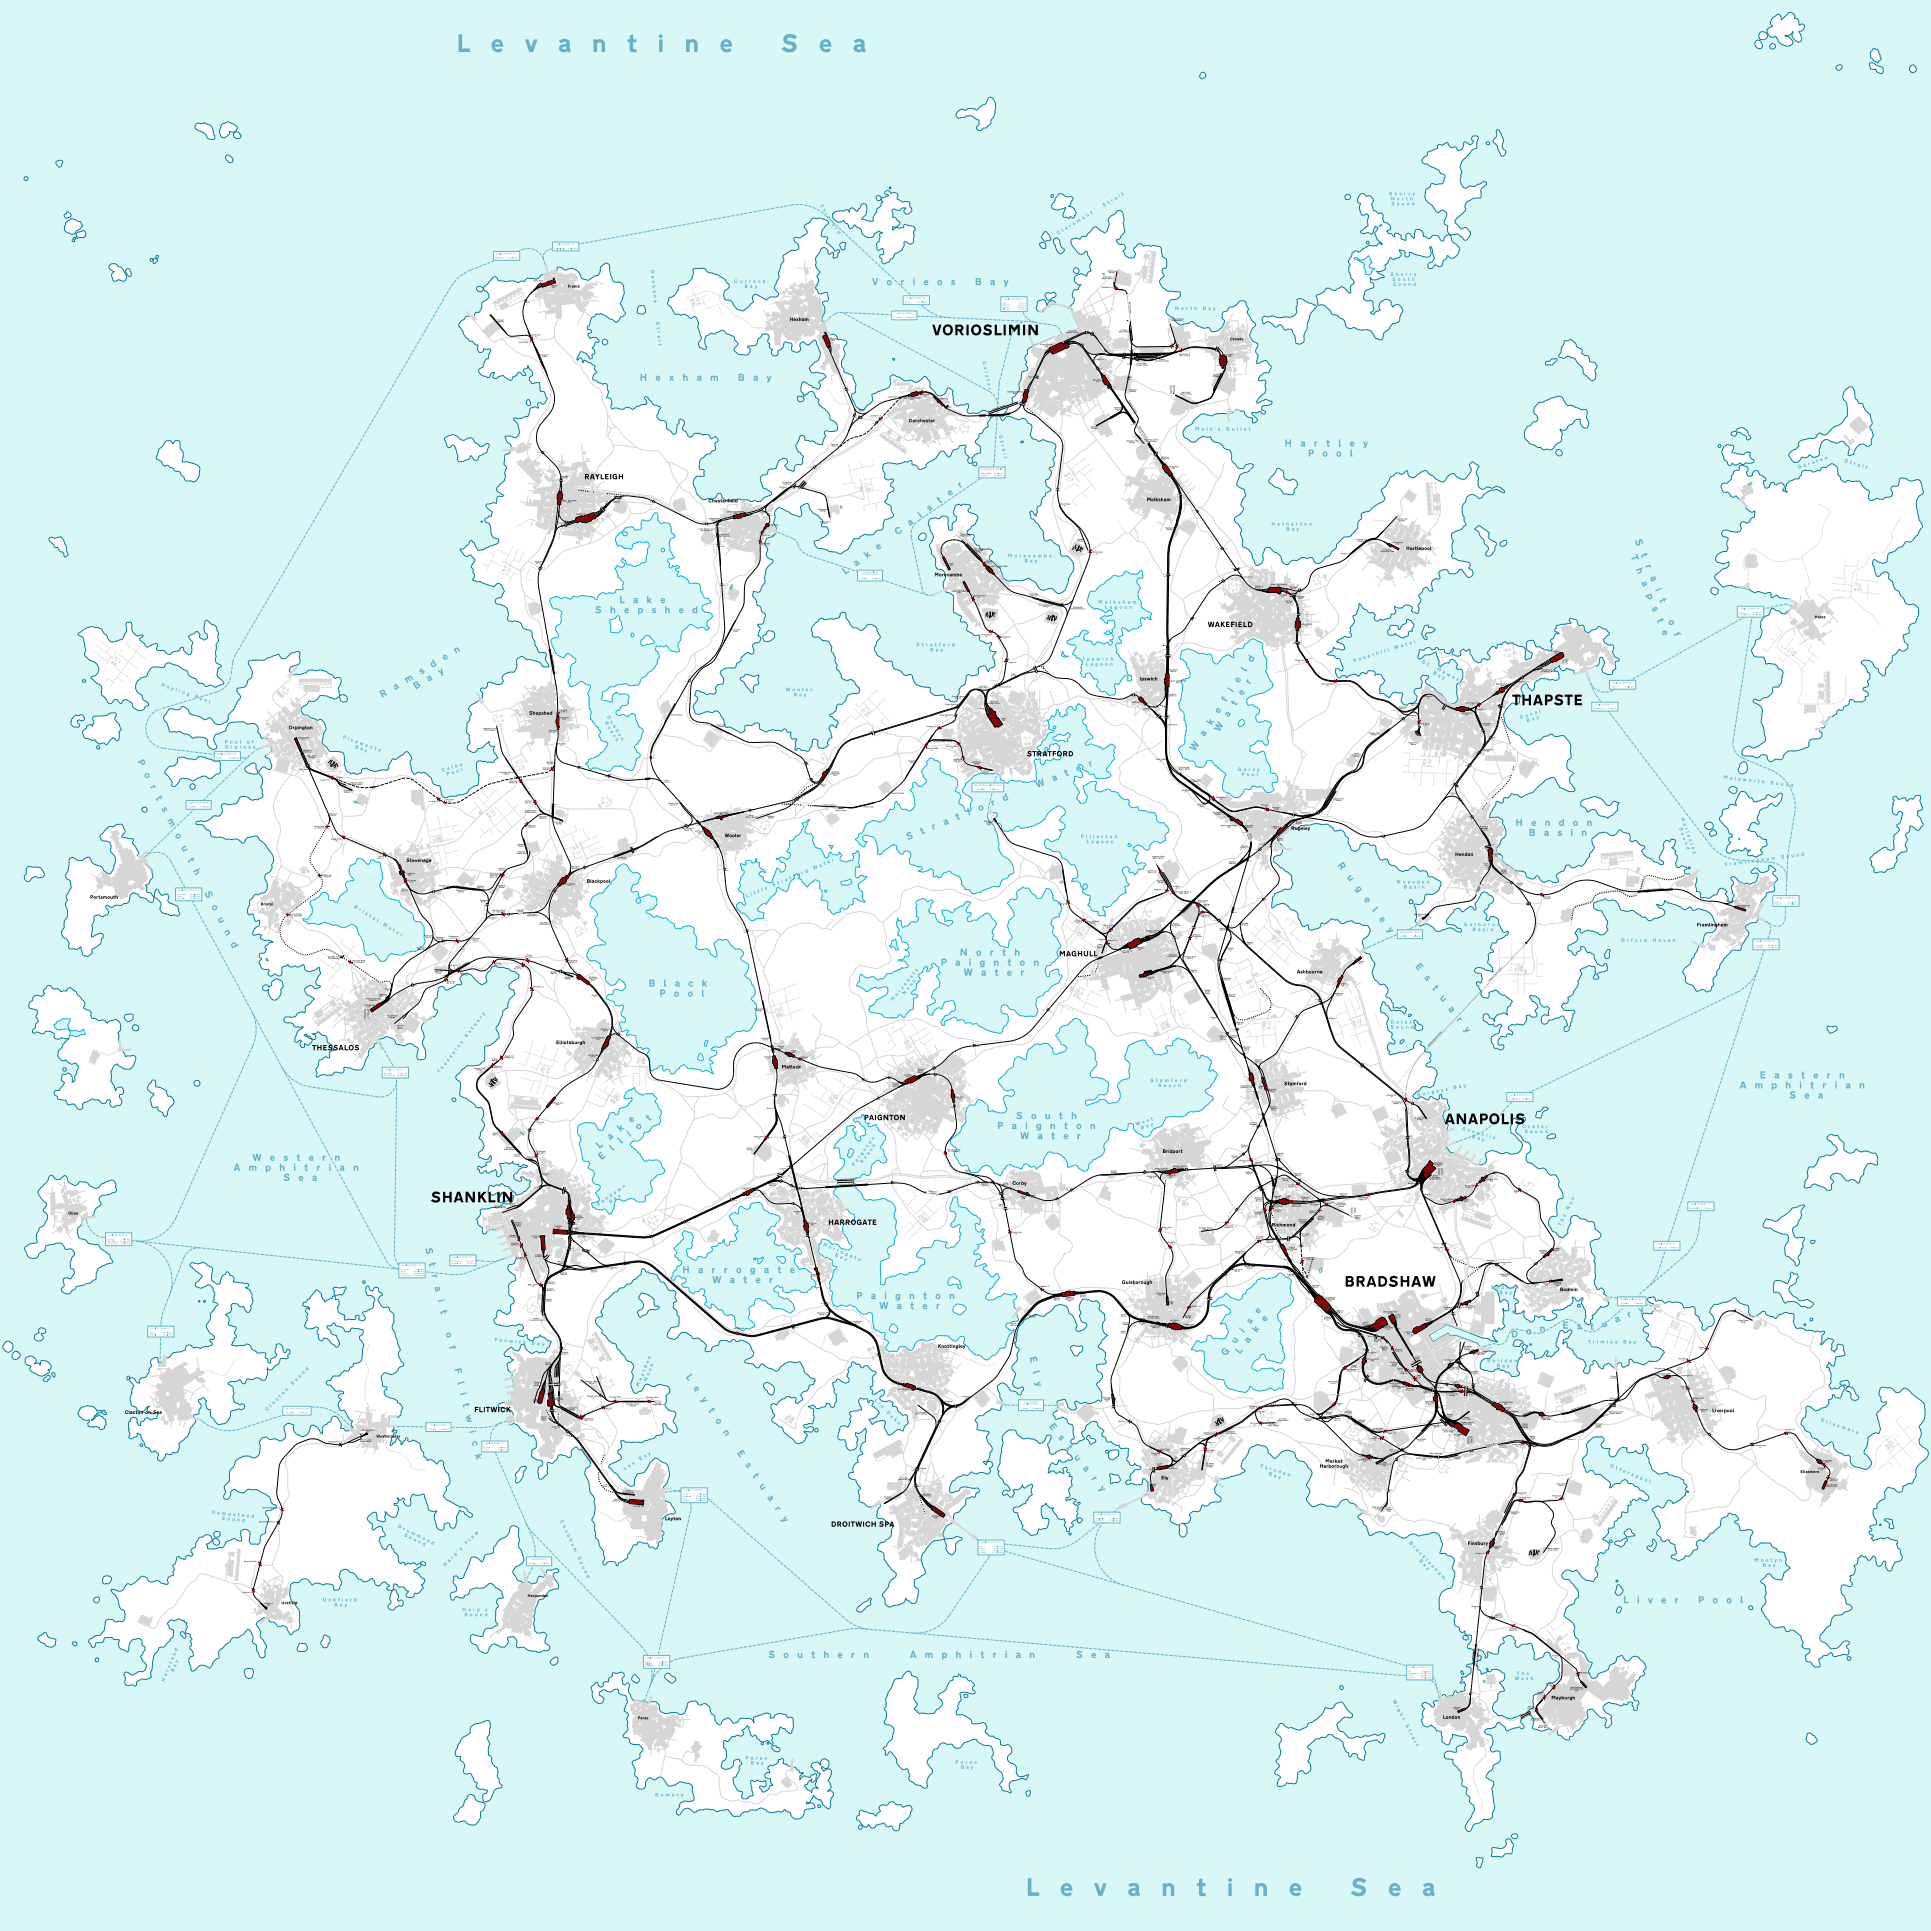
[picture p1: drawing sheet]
<svg xmlns="http://www.w3.org/2000/svg" width="2400mm" height="2400mm" viewBox="0 0 2400 2400" stroke-linecap="round" stroke-linejoin="round" font-family="sans-serif">
<defs><g id="words">
<g font-size="25" fill="#66b2cc">
<text x="566" y="68">Levantine</text>
<text x="953" y="68">Sea</text>
<text x="1274" y="2359">Levantine</text>
<text x="1661" y="2359">Sea</text>
</g>
<g font-size="15">
<text x="1158" y="419">VORIOSLIMIN</text>
<text x="1879" y="878">THAPSTE</text>
<text x="1795" y="1399">ANAPOLIS</text>
<text x="535" y="1496">SHANKLIN</text>
<text x="1670" y="1601">BRADSHAW</text>
</g>
<g font-size="10" fill="#66b2cc">
<text x="1084" y="356">Vorieos</text>
<text x="1202" y="356">Bay</text>
<text x="795" y="475">Hexham</text>
<text x="911" y="475">Bay</text>
<text x="1596" y="556">Hartley</text>
<text x="1625" y="569">Pool</text>
<text x="1194" y="608" transform="rotate(-37 1194 608)">r</text>
<text x="1181" y="618" transform="rotate(-37 1181 618)">e</text>
<text x="1169" y="627" transform="rotate(-37 1169 627)">t</text>
<text x="1156" y="637" transform="rotate(-37 1156 637)">s</text>
<text x="1145" y="645" transform="rotate(-37 1145 645)">i</text>
<text x="1131" y="655" transform="rotate(-37 1131 655)">a</text>
<text x="1116" y="667" transform="rotate(-37 1116 667)">C</text>
<text x="2030" y="672" transform="rotate(68 2030 672)">S</text>
<text x="1092" y="685" transform="rotate(-37 1092 685)">e</text>
<text x="2038" y="690" transform="rotate(68 2038 690)">t</text>
<text x="1078" y="695" transform="rotate(-37 1078 695)">k</text>
<text x="2025" y="692" transform="rotate(68 2025 692)">T</text>
<text x="1065" y="706" transform="rotate(-37 1065 706)">a</text>
<text x="2044" y="704" transform="rotate(68 2044 704)">r</text>
<text x="2032" y="708" transform="rotate(68 2032 708)">h</text>
<text x="1051" y="716" transform="rotate(-37 1051 716)">L</text>
<text x="2049" y="718" transform="rotate(68 2049 718)">a</text>
<text x="2038" y="724" transform="rotate(68 2038 724)">a</text>
<text x="2056" y="733" transform="rotate(68 2056 733)">i</text>
<text x="2045" y="740" transform="rotate(68 2045 740)">p</text>
<text x="2061" y="746" transform="rotate(68 2061 746)">t</text>
<text x="769" y="751">Lake</text>
<text x="2052" y="756" transform="rotate(68 2052 756)">s</text>
<text x="739" y="763">Shepshed</text>
<text x="2058" y="771" transform="rotate(68 2058 771)">t</text>
<text x="2072" y="772" transform="rotate(68 2072 772)">o</text>
<text x="2064" y="785" transform="rotate(68 2064 785)">e</text>
<text x="2078" y="788" transform="rotate(68 2078 788)">f</text>
<text x="567" y="814" transform="rotate(-31 567 814)">n</text>
<text x="553" y="822" transform="rotate(-31 553 822)">e</text>
<text x="1557" y="825" transform="rotate(-57 1557 825)">d</text>
<text x="538" y="831" transform="rotate(-31 538 831)">d</text>
<text x="524" y="840" transform="rotate(-31 524 840)">s</text>
<text x="1550" y="836" transform="rotate(-57 1550 836)">l</text>
<text x="548" y="840" transform="rotate(-31 548 840)">y</text>
<text x="506" y="850" transform="rotate(-31 506 850)">m</text>
<text x="533" y="849" transform="rotate(-31 533 849)">a</text>
<text x="1541" y="850" transform="rotate(-57 1541 850)">e</text>
<text x="1554" y="852" transform="rotate(-57 1554 852)">r</text>
<text x="492" y="859" transform="rotate(-31 492 859)">a</text>
<text x="517" y="858" transform="rotate(-31 517 858)">B</text>
<text x="1533" y="862" transform="rotate(-57 1533 862)">i</text>
<text x="475" y="869" transform="rotate(-31 475 869)">R</text>
<text x="1545" y="866" transform="rotate(-57 1545 866)">e</text>
<text x="1525" y="874" transform="rotate(-57 1525 874)">f</text>
<text x="1537" y="879" transform="rotate(-57 1537 879)">t</text>
<text x="1516" y="888" transform="rotate(-57 1516 888)">e</text>
<text x="1528" y="893" transform="rotate(-57 1528 893)">a</text>
<text x="1507" y="903" transform="rotate(-57 1507 903)">k</text>
<text x="1516" y="911" transform="rotate(-57 1516 911)">W</text>
<text x="1498" y="917" transform="rotate(-57 1498 917)">a</text>
<text x="1486" y="935" transform="rotate(-57 1486 935)">W</text>
<text x="169" y="947" transform="rotate(63 169 947)">P</text>
<text x="1355" y="954" transform="rotate(-22 1355 954)">r</text>
<text x="177" y="963" transform="rotate(63 177 963)">o</text>
<text x="1339" y="961" transform="rotate(-22 1339 961)">e</text>
<text x="1325" y="966" transform="rotate(-22 1325 966)">t</text>
<text x="1309" y="973" transform="rotate(-22 1309 973)">a</text>
<text x="185" y="978" transform="rotate(63 185 978)">r</text>
<text x="1289" y="981" transform="rotate(-22 1289 981)">W</text>
<text x="192" y="992" transform="rotate(63 192 992)">t</text>
<text x="1248" y="997" transform="rotate(-22 1248 997)">d</text>
<text x="199" y="1005" transform="rotate(63 199 1005)">s</text>
<text x="1234" y="1003" transform="rotate(-22 1234 1003)">r</text>
<text x="1218" y="1010" transform="rotate(-22 1218 1010)">o</text>
<text x="206" y="1020" transform="rotate(63 206 1020)">m</text>
<text x="1204" y="1015" transform="rotate(-22 1204 1015)">f</text>
<text x="1190" y="1021" transform="rotate(-22 1190 1021)">t</text>
<text x="1174" y="1027" transform="rotate(-22 1174 1027)">a</text>
<text x="1883" y="1028">Hendon</text>
<text x="1160" y="1033" transform="rotate(-22 1160 1033)">r</text>
<text x="216" y="1038" transform="rotate(63 216 1038)">o</text>
<text x="1146" y="1039" transform="rotate(-22 1146 1039)">t</text>
<text x="1900" y="1040">Basin</text>
<text x="1128" y="1046" transform="rotate(-22 1128 1046)">S</text>
<text x="224" y="1054" transform="rotate(63 224 1054)">u</text>
<text x="232" y="1069" transform="rotate(63 232 1069)">t</text>
<text x="1661" y="1076" transform="rotate(52 1661 1076)">R</text>
<text x="239" y="1083" transform="rotate(63 239 1083)">h</text>
<text x="1672" y="1091" transform="rotate(52 1672 1091)">u</text>
<text x="1683" y="1105" transform="rotate(52 1683 1105)">g</text>
<text x="253" y="1110" transform="rotate(63 253 1110)">S</text>
<text x="1694" y="1119" transform="rotate(52 1694 1119)">e</text>
<text x="261" y="1127" transform="rotate(63 261 1127)">o</text>
<text x="1704" y="1132" transform="rotate(52 1704 1132)">l</text>
<text x="269" y="1142" transform="rotate(63 269 1142)">u</text>
<text x="1712" y="1143" transform="rotate(52 1712 1143)">e</text>
<text x="277" y="1158" transform="rotate(63 277 1158)">n</text>
<text x="1723" y="1156" transform="rotate(52 1723 1156)">y</text>
<text x="285" y="1173" transform="rotate(63 285 1173)">d</text>
<text x="1193" y="1189">North</text>
<text x="1169" y="1202">Paignton</text>
<text x="1757" y="1201" transform="rotate(52 1757 1201)">E</text>
<text x="1197" y="1214">Water</text>
<text x="1769" y="1216" transform="rotate(52 1769 1216)">s</text>
<text x="806" y="1227">Black</text>
<text x="1778" y="1229" transform="rotate(52 1778 1229)">t</text>
<text x="819" y="1240">Pool</text>
<text x="1788" y="1241" transform="rotate(52 1788 1241)">u</text>
<text x="1798" y="1255" transform="rotate(52 1798 1255)">a</text>
<text x="1809" y="1268" transform="rotate(52 1809 1268)">r</text>
<text x="1818" y="1280" transform="rotate(52 1818 1280)">y</text>
<text x="2187" y="1342">Eastern</text>
<text x="2162" y="1354">Amphitrian</text>
<text x="2224" y="1366">Sea</text>
<text x="785" y="1397" transform="rotate(-39 785 1397)">e</text>
<text x="807" y="1395" transform="rotate(-39 807 1395)">t</text>
<text x="1262" y="1392">South</text>
<text x="772" y="1408" transform="rotate(-39 772 1408)">k</text>
<text x="794" y="1406" transform="rotate(-39 794 1406)">o</text>
<text x="1239" y="1405">Paignton</text>
<text x="784" y="1414" transform="rotate(-39 784 1414)">i</text>
<text x="759" y="1418" transform="rotate(-39 759 1418)">a</text>
<text x="1267" y="1417">Water</text>
<text x="773" y="1423" transform="rotate(-39 773 1423)">l</text>
<text x="745" y="1429" transform="rotate(-39 745 1429)">L</text>
<text x="762" y="1432" transform="rotate(-39 762 1432)">l</text>
<text x="313" y="1444">Western</text>
<text x="748" y="1443" transform="rotate(-39 748 1443)">E</text>
<text x="290" y="1456">Amphitrian</text>
<text x="352" y="1469">Sea</text>
<text x="527" y="1552" transform="rotate(76 527 1552)">S</text>
<text x="532" y="1570" transform="rotate(76 532 1570)">t</text>
<text x="848" y="1583">Harrogate</text>
<text x="535" y="1585" transform="rotate(76 535 1585)">r</text>
<text x="885" y="1596">Water</text>
<text x="539" y="1600" transform="rotate(76 539 1600)">a</text>
<text x="543" y="1616" transform="rotate(76 543 1616)">i</text>
<text x="1064" y="1616">Paignton</text>
<text x="546" y="1629" transform="rotate(76 546 1629)">t</text>
<text x="1092" y="1628">Water</text>
<text x="1565" y="1634" transform="rotate(-52 1565 1634)">e</text>
<text x="2039" y="1633" transform="rotate(-21 2039 1633)">y</text>
<text x="2024" y="1639" transform="rotate(-21 2024 1639)">r</text>
<text x="1555" y="1647" transform="rotate(-52 1555 1647)">s</text>
<text x="1573" y="1644" transform="rotate(-52 1573 1644)">e</text>
<text x="2009" y="1645" transform="rotate(-21 2009 1645)">a</text>
<text x="1941" y="1652" transform="rotate(2 1941 1652)">E</text>
<text x="1960" y="1653" transform="rotate(2 1960 1653)">s</text>
<text x="1992" y="1652" transform="rotate(-21 1992 1652)">u</text>
<text x="552" y="1657" transform="rotate(76 552 1657)">o</text>
<text x="1547" y="1658" transform="rotate(-52 1547 1658)">i</text>
<text x="1563" y="1658" transform="rotate(-52 1563 1658)">k</text>
<text x="1898" y="1660" transform="rotate(-11 1898 1660)">o</text>
<text x="1914" y="1657" transform="rotate(-11 1914 1657)">n</text>
<text x="1879" y="1664" transform="rotate(-11 1879 1664)">D</text>
<text x="556" y="1674" transform="rotate(76 556 1674)">f</text>
<text x="1536" y="1672" transform="rotate(-52 1536 1672)">u</text>
<text x="1552" y="1671" transform="rotate(-52 1552 1671)">a</text>
<text x="1542" y="1685" transform="rotate(-52 1542 1685)">L</text>
<text x="1278" y="1687" transform="rotate(77 1278 1687)">E</text>
<text x="1524" y="1687" transform="rotate(-52 1524 1687)">G</text>
<text x="563" y="1701" transform="rotate(76 563 1701)">F</text>
<text x="1282" y="1705" transform="rotate(77 1282 1705)">l</text>
<text x="850" y="1712" transform="rotate(56 850 1712)">L</text>
<text x="567" y="1718" transform="rotate(76 567 1718)">l</text>
<text x="1286" y="1718" transform="rotate(77 1286 1718)">y</text>
<text x="860" y="1726" transform="rotate(56 860 1726)">e</text>
<text x="570" y="1732" transform="rotate(76 570 1732)">i</text>
<text x="870" y="1740" transform="rotate(56 870 1740)">y</text>
<text x="574" y="1745" transform="rotate(76 574 1745)">t</text>
<text x="879" y="1754" transform="rotate(56 879 1754)">t</text>
<text x="577" y="1760" transform="rotate(76 577 1760)">w</text>
<text x="887" y="1766" transform="rotate(56 887 1766)">o</text>
<text x="1302" y="1773" transform="rotate(51 1302 1773)">E</text>
<text x="582" y="1779" transform="rotate(76 582 1779)">i</text>
<text x="897" y="1780" transform="rotate(56 897 1780)">n</text>
<text x="1314" y="1788" transform="rotate(51 1314 1788)">s</text>
<text x="585" y="1792" transform="rotate(76 585 1792)">c</text>
<text x="1324" y="1800" transform="rotate(51 1324 1800)">t</text>
<text x="589" y="1808" transform="rotate(76 589 1808)">k</text>
<text x="914" y="1806" transform="rotate(56 914 1806)">E</text>
<text x="1333" y="1812" transform="rotate(51 1333 1812)">u</text>
<text x="925" y="1821" transform="rotate(56 925 1821)">s</text>
<text x="1344" y="1826" transform="rotate(51 1344 1826)">a</text>
<text x="934" y="1835" transform="rotate(56 934 1835)">t</text>
<text x="1355" y="1839" transform="rotate(51 1355 1839)">r</text>
<text x="942" y="1847" transform="rotate(56 942 1847)">u</text>
<text x="1364" y="1851" transform="rotate(51 1364 1851)">y</text>
<text x="952" y="1862" transform="rotate(56 952 1862)">a</text>
<text x="961" y="1876" transform="rotate(56 961 1876)">r</text>
<text x="970" y="1888" transform="rotate(56 970 1888)">y</text>
<text x="2017" y="1994">Liver</text>
<text x="2106" y="1994">Pool</text>
<text x="954" y="2062">Southern</text>
<text x="1122" y="2062">Amphitrian</text>
<text x="1327" y="2062">Sea</text>
</g>
<g font-size="7.5">
<text x="726" y="597">RAYLEIGH</text>
<text x="1501" y="780">WAKEFIELD</text>
<text x="1276" y="941">STRATFORD</text>
<text x="1316" y="1190">MAGHULL</text>
<text x="388" y="1306">THESSALOS</text>
<text x="1074" y="1393">PAIGNTON</text>
<text x="1029" y="1523">HARROGATE</text>
<text x="589" y="1756">FLITWICK</text>
<text x="1033" y="1898">DROITWICH SPA</text>
</g>
<g font-size="5" fill="#66b2cc">
<text x="1726" y="243">Skerry</text>
<text x="1382" y="252" transform="rotate(-31 1382 252)">r a</text>
<text x="1392" y="246" transform="rotate(-31 1392 246)">i t</text>
<text x="1728" y="250">North</text>
<text x="1018" y="256" transform="rotate(57 1018 256)">T h</text>
<text x="1378" y="254" transform="rotate(-31 1378 254)">t</text>
<text x="1729" y="256">Sound</text>
<text x="1372" y="258" transform="rotate(-31 1372 258)">S</text>
<text x="1025" y="267" transform="rotate(57 1025 267)">i n</text>
<text x="1357" y="267" transform="rotate(-31 1357 267)">t</text>
<text x="1031" y="275" transform="rotate(57 1031 275)">f o</text>
<text x="1346" y="274" transform="rotate(-31 1346 274)">o</text>
<text x="1351" y="271" transform="rotate(-31 1351 271)">n</text>
<text x="1339" y="278" transform="rotate(-31 1339 278)">m</text>
<text x="1037" y="285" transform="rotate(57 1037 285)">r d</text>
<text x="1330" y="283" transform="rotate(-31 1330 283)">r e</text>
<text x="1315" y="293" transform="rotate(-31 1315 293)">C</text>
<text x="1321" y="289" transform="rotate(-31 1321 289)">l a</text>
<text x="808" y="336" transform="rotate(84 808 336)">D</text>
<text x="809" y="343" transform="rotate(84 809 343)">a</text>
<text x="1728" y="343">Skerry</text>
<text x="809" y="349" transform="rotate(84 809 349)">n</text>
<text x="912" y="352">Currock</text>
<text x="1730" y="350">South</text>
<text x="810" y="355" transform="rotate(84 810 355)">k</text>
<text x="925" y="359">Bay</text>
<text x="1731" y="356">Sound</text>
<text x="811" y="361" transform="rotate(84 811 361)">a</text>
<text x="811" y="367" transform="rotate(84 811 367)">n</text>
<text x="812" y="373" transform="rotate(84 812 373)">a</text>
<text x="1460" y="386">North Bay</text>
<text x="815" y="400" transform="rotate(84 815 400)">S</text>
<text x="816" y="412" transform="rotate(84 816 412)">r a</text>
<text x="817" y="423" transform="rotate(84 817 423)">i t</text>
<text x="1220" y="450" transform="rotate(77 1220 450)">C</text>
<text x="1222" y="457" transform="rotate(77 1222 457)">a</text>
<text x="1223" y="462" transform="rotate(77 1223 462)">i s</text>
<text x="1225" y="472" transform="rotate(77 1225 472)">t</text>
<text x="1226" y="477" transform="rotate(77 1226 477)">e</text>
<text x="1228" y="483" transform="rotate(77 1228 483)">r</text>
<text x="1485" y="536">Melk's Gullet</text>
<text x="1241" y="541" transform="rotate(77 1241 541)">S</text>
<text x="1242" y="548" transform="rotate(77 1242 548)">t</text>
<text x="1243" y="553" transform="rotate(77 1243 553)">r a</text>
<text x="1246" y="564" transform="rotate(77 1246 564)">i t</text>
<text x="2258" y="576" transform="rotate(-19 2258 576)">t</text>
<text x="2263" y="574" transform="rotate(-19 2263 574)">o</text>
<text x="2269" y="572" transform="rotate(-19 2269 572)">n</text>
<text x="2292" y="575" transform="rotate(17 2292 575)">S</text>
<text x="2242" y="581" transform="rotate(-19 2242 581)">a</text>
<text x="2248" y="579" transform="rotate(-19 2248 579)">r s</text>
<text x="2298" y="577" transform="rotate(17 2298 577)">t</text>
<text x="2303" y="578" transform="rotate(17 2303 578)">r a</text>
<text x="2235" y="584" transform="rotate(-19 2235 584)">G</text>
<text x="1580" y="654">Hatherton</text>
<text x="1598" y="660">Bay</text>
<text x="1253" y="693">Morecambe</text>
<text x="1273" y="700">Bay</text>
<text x="1365" y="751">Melksham</text>
<text x="1373" y="757">Lagoon</text>
<text x="1747" y="804" transform="rotate(-17 1747 804)">t</text>
<text x="1752" y="802" transform="rotate(-17 1752 802)">e</text>
<text x="1758" y="800" transform="rotate(-17 1758 800)">r</text>
<text x="1139" y="804">Stratford</text>
<text x="1734" y="808" transform="rotate(-17 1734 808)">W</text>
<text x="1742" y="805" transform="rotate(-17 1742 805)">a</text>
<text x="1156" y="810">Bay</text>
<text x="1717" y="813" transform="rotate(-17 1717 813)">i l l</text>
<text x="1346" y="822">Ipswich</text>
<text x="1689" y="822" transform="rotate(-17 1689 822)">a</text>
<text x="1695" y="820" transform="rotate(-17 1695 820)">v e</text>
<text x="1706" y="816" transform="rotate(-17 1706 816)">r h</text>
<text x="1349" y="828">Lagoon</text>
<text x="1682" y="824" transform="rotate(-17 1682 824)">H</text>
<text x="1766" y="824" transform="rotate(27 1766 824)">S</text>
<text x="1772" y="827" transform="rotate(27 1772 827)">t</text>
<text x="1785" y="833" transform="rotate(27 1785 833)">M</text>
<text x="1780" y="838" transform="rotate(27 1780 838)">B</text>
<text x="1792" y="837" transform="rotate(27 1792 837)">a</text>
<text x="1797" y="840" transform="rotate(27 1797 840)">w</text>
<text x="1786" y="841" transform="rotate(27 1786 841)">a</text>
<text x="1792" y="844" transform="rotate(27 1792 844)">y</text>
<text x="1804" y="843" transform="rotate(27 1804 843)">e</text>
<text x="1809" y="846" transform="rotate(27 1809 846)">s</text>
<text x="199" y="853" transform="rotate(20 199 853)">H</text>
<text x="206" y="856" transform="rotate(20 206 856)">a</text>
<text x="212" y="858" transform="rotate(20 212 858)">y l i n</text>
<text x="976" y="860">Wooler</text>
<text x="231" y="865" transform="rotate(20 231 865)">g</text>
<text x="241" y="868" transform="rotate(20 241 868)">P</text>
<text x="986" y="866">Bay</text>
<text x="247" y="870" transform="rotate(20 247 870)">o</text>
<text x="253" y="872" transform="rotate(20 253 872)">o</text>
<text x="259" y="874" transform="rotate(20 259 874)">l</text>
<text x="1914" y="887" transform="rotate(-18 1914 887)">l</text>
<text x="754" y="891" transform="rotate(58 754 891)">D</text>
<text x="1896" y="892" transform="rotate(-18 1896 892)">o</text>
<text x="1902" y="890" transform="rotate(-18 1902 890)">n</text>
<text x="1908" y="889" transform="rotate(-18 1908 889)">a</text>
<text x="751" y="898" transform="rotate(58 751 898)">R</text>
<text x="757" y="897" transform="rotate(58 757 897)">u</text>
<text x="1890" y="894" transform="rotate(-18 1890 894)">D</text>
<text x="1898" y="898" transform="rotate(-18 1898 898)">B</text>
<text x="1905" y="896" transform="rotate(-18 1905 896)">a</text>
<text x="1910" y="894" transform="rotate(-18 1910 894)">y</text>
<text x="754" y="904" transform="rotate(58 754 904)">e</text>
<text x="761" y="902" transform="rotate(58 761 902)">d</text>
<text x="758" y="910" transform="rotate(58 758 910)">a</text>
<text x="764" y="908" transform="rotate(58 764 908)">d</text>
<text x="761" y="915" transform="rotate(58 761 915)">c</text>
<text x="767" y="913" transform="rotate(58 767 913)">o</text>
<text x="425" y="918" transform="rotate(20 425 918)">F i v e</text>
<text x="764" y="920" transform="rotate(58 764 920)">h</text>
<text x="770" y="918" transform="rotate(58 770 918)">n</text>
<text x="279" y="925">Pool of</text>
<text x="446" y="926" transform="rotate(20 446 926)">w</text>
<text x="453" y="928" transform="rotate(20 453 928)">e</text>
<text x="279" y="931">Orpinos</text>
<text x="440" y="930" transform="rotate(20 440 930)">B</text>
<text x="447" y="933" transform="rotate(20 447 933)">a</text>
<text x="453" y="935" transform="rotate(20 453 935)">y</text>
<text x="459" y="930" transform="rotate(20 459 930)">n</text>
<text x="465" y="932" transform="rotate(20 465 932)">t</text>
<text x="470" y="934" transform="rotate(20 470 934)">s</text>
<text x="572" y="953" transform="rotate(-17 572 953)">e</text>
<text x="556" y="958" transform="rotate(-17 556 958)">a</text>
<text x="562" y="956" transform="rotate(-17 562 956)">l k</text>
<text x="573" y="959" transform="rotate(-17 573 959)">l</text>
<text x="1538" y="959">Gorsy</text>
<text x="549" y="960" transform="rotate(-17 549 960)">C</text>
<text x="555" y="965" transform="rotate(-17 555 965)">P</text>
<text x="562" y="963" transform="rotate(-17 562 963)">o</text>
<text x="568" y="961" transform="rotate(-17 568 961)">o</text>
<text x="1543" y="965">Pool</text>
<text x="2142" y="968" transform="rotate(7 2142 968)">M</text>
<text x="2150" y="969" transform="rotate(7 2150 969)">a</text>
<text x="2156" y="970" transform="rotate(7 2156 970)">l s</text>
<text x="2166" y="971" transform="rotate(7 2166 971)">w</text>
<text x="2173" y="972" transform="rotate(7 2173 972)">o</text>
<text x="2189" y="974" transform="rotate(7 2189 974)">h</text>
<text x="2200" y="975" transform="rotate(7 2200 975)">S</text>
<text x="2207" y="976" transform="rotate(7 2207 976)">o</text>
<text x="2213" y="977" transform="rotate(7 2213 977)">u</text>
<text x="2219" y="978" transform="rotate(7 2219 978)">n</text>
<text x="2225" y="978" transform="rotate(7 2225 978)">d</text>
<text x="2088" y="1017" transform="rotate(70 2088 1017)">H</text>
<text x="2091" y="1024" transform="rotate(70 2091 1024)">o</text>
<text x="2086" y="1029" transform="rotate(70 2086 1029)">S</text>
<text x="2093" y="1030" transform="rotate(70 2093 1030)">l l e</text>
<text x="2088" y="1036" transform="rotate(70 2088 1036)">o</text>
<text x="1343" y="1042">Pillerton</text>
<text x="2091" y="1042" transform="rotate(70 2091 1042)">u</text>
<text x="2098" y="1044" transform="rotate(70 2098 1044)">s</text>
<text x="1350" y="1049">Lagoon</text>
<text x="2093" y="1047" transform="rotate(70 2093 1047)">n</text>
<text x="2100" y="1049" transform="rotate(70 2100 1049)">l e</text>
<text x="2095" y="1053" transform="rotate(70 2095 1053)">d</text>
<text x="2104" y="1059" transform="rotate(70 2104 1059)">y</text>
<text x="2214" y="1068" transform="rotate(-8 2214 1068)">S</text>
<text x="2221" y="1067" transform="rotate(-8 2221 1067)">o</text>
<text x="2227" y="1066" transform="rotate(-8 2227 1066)">u</text>
<text x="2233" y="1065" transform="rotate(-8 2233 1065)">n</text>
<text x="2239" y="1065" transform="rotate(-8 2239 1065)">d</text>
<text x="1035" y="1072" transform="rotate(-23 1035 1072)">r</text>
<text x="2169" y="1074" transform="rotate(-8 2169 1074)">l i n</text>
<text x="2183" y="1072" transform="rotate(-8 2183 1072)">g</text>
<text x="2190" y="1071" transform="rotate(-8 2190 1071)">h</text>
<text x="2196" y="1070" transform="rotate(-8 2196 1070)">a</text>
<text x="2202" y="1070" transform="rotate(-8 2202 1070)">m</text>
<text x="1019" y="1078" transform="rotate(-23 1019 1078)">a</text>
<text x="1025" y="1076" transform="rotate(-23 1025 1076)">t</text>
<text x="1029" y="1074" transform="rotate(-23 1029 1074)">e</text>
<text x="2144" y="1077" transform="rotate(-8 2144 1077)">F r a</text>
<text x="2161" y="1075" transform="rotate(-8 2161 1075)">m</text>
<text x="1011" y="1082" transform="rotate(-23 1011 1082)">W</text>
<text x="987" y="1092" transform="rotate(-23 987 1092)">f o</text>
<text x="997" y="1088" transform="rotate(-23 997 1088)">r d</text>
<text x="982" y="1094" transform="rotate(-23 982 1094)">t</text>
<text x="961" y="1103" transform="rotate(-23 961 1103)">S</text>
<text x="967" y="1100" transform="rotate(-23 967 1100)">t</text>
<text x="972" y="1098" transform="rotate(-23 972 1098)">r a</text>
<text x="1736" y="1099">Neasden</text>
<text x="947" y="1109" transform="rotate(-23 947 1109)">l e</text>
<text x="1744" y="1105">Basin</text>
<text x="942" y="1111" transform="rotate(-23 942 1111)">t</text>
<text x="928" y="1116" transform="rotate(-23 928 1116)">L i t</text>
<text x="439" y="1128" transform="rotate(31 439 1128)">B</text>
<text x="445" y="1132" transform="rotate(31 445 1132)">r i s</text>
<text x="458" y="1140" transform="rotate(31 458 1140)">t</text>
<text x="462" y="1143" transform="rotate(31 462 1143)">o</text>
<text x="467" y="1146" transform="rotate(31 467 1146)">l</text>
<text x="475" y="1150" transform="rotate(31 475 1150)">W</text>
<text x="1819" y="1152">Golborne</text>
<text x="482" y="1155" transform="rotate(31 482 1155)">a</text>
<text x="487" y="1158" transform="rotate(31 487 1158)">t</text>
<text x="1830" y="1158">Basin</text>
<text x="491" y="1160" transform="rotate(31 491 1160)">e</text>
<text x="496" y="1164" transform="rotate(31 496 1164)">r</text>
<text x="2015" y="1171">Orford Haven</text>
<text x="1137" y="1212" transform="rotate(-51 1137 1212)">l e</text>
<text x="1133" y="1217" transform="rotate(-51 1133 1217)">a</text>
<text x="1129" y="1221" transform="rotate(-51 1129 1221)">d</text>
<text x="1137" y="1222" transform="rotate(-51 1137 1222)">k</text>
<text x="1126" y="1226" transform="rotate(-51 1126 1226)">e</text>
<text x="1133" y="1227" transform="rotate(-51 1133 1227)">o</text>
<text x="1119" y="1234" transform="rotate(-51 1119 1234)">r s</text>
<text x="1129" y="1231" transform="rotate(-51 1129 1231)">o</text>
<text x="1115" y="1239" transform="rotate(-51 1115 1239)">o</text>
<text x="1124" y="1237" transform="rotate(-51 1124 1237)">N</text>
<text x="1110" y="1245" transform="rotate(-51 1110 1245)">H</text>
<text x="595" y="1271" transform="rotate(-53 595 1271)">a</text>
<text x="599" y="1267" transform="rotate(-53 599 1267)">r y</text>
<text x="591" y="1276" transform="rotate(-53 591 1276)">u</text>
<text x="1728" y="1273">Doles</text>
<text x="588" y="1280" transform="rotate(-53 588 1280)">t</text>
<text x="1728" y="1279">Sound</text>
<text x="585" y="1285" transform="rotate(-53 585 1285)">s</text>
<text x="581" y="1290" transform="rotate(-53 581 1290)">E</text>
<text x="575" y="1298" transform="rotate(-53 575 1298)">s</text>
<text x="568" y="1306" transform="rotate(-53 568 1306)">l o</text>
<text x="565" y="1311" transform="rotate(-53 565 1311)">a</text>
<text x="561" y="1316" transform="rotate(-53 561 1316)">s</text>
<text x="554" y="1325" transform="rotate(-53 554 1325)">e</text>
<text x="558" y="1320" transform="rotate(-53 558 1320)">s</text>
<text x="547" y="1335" transform="rotate(-53 547 1335)">T h</text>
<text x="1429" y="1346">Stamford</text>
<text x="1439" y="1352">Reach</text>
<text x="1807" y="1354" transform="rotate(-11 1807 1354)">B</text>
<text x="1813" y="1353" transform="rotate(-11 1813 1353)">a</text>
<text x="1819" y="1352" transform="rotate(-11 1819 1352)">y</text>
<text x="1775" y="1361" transform="rotate(-11 1775 1361)">r g</text>
<text x="1786" y="1359" transform="rotate(-11 1786 1359)">e</text>
<text x="1791" y="1358" transform="rotate(-11 1791 1358)">s</text>
<text x="1797" y="1356" transform="rotate(-11 1797 1356)">s</text>
<text x="1762" y="1364" transform="rotate(-11 1762 1364)">B</text>
<text x="1769" y="1362" transform="rotate(-11 1769 1362)">u</text>
<text x="1420" y="1397" transform="rotate(-18 1420 1397)">e</text>
<text x="1426" y="1395" transform="rotate(-18 1426 1395)">s</text>
<text x="1431" y="1394" transform="rotate(-18 1431 1394)">t</text>
<text x="1412" y="1400" transform="rotate(-18 1412 1400)">W</text>
<text x="1425" y="1402" transform="rotate(-18 1425 1402)">a</text>
<text x="1431" y="1400" transform="rotate(-18 1431 1400)">y</text>
<text x="1892" y="1403">Crater</text>
<text x="1418" y="1404" transform="rotate(-18 1418 1404)">B</text>
<text x="1816" y="1405" transform="rotate(16 1816 1405)">A n</text>
<text x="1829" y="1408" transform="rotate(16 1829 1408)">a</text>
<text x="1835" y="1410" transform="rotate(16 1835 1410)">p</text>
<text x="1895" y="1409">Sound</text>
<text x="1829" y="1415" transform="rotate(16 1829 1415)">B</text>
<text x="1841" y="1412" transform="rotate(16 1841 1412)">o</text>
<text x="1846" y="1413" transform="rotate(16 1846 1413)">l i s</text>
<text x="1086" y="1418" transform="rotate(-54 1086 1418)">n</text>
<text x="1835" y="1417" transform="rotate(16 1835 1417)">a</text>
<text x="1841" y="1418" transform="rotate(16 1841 1418)">y</text>
<text x="1079" y="1427" transform="rotate(-54 1079 1427)">t</text>
<text x="1082" y="1423" transform="rotate(-54 1082 1423)">o</text>
<text x="1087" y="1427" transform="rotate(-54 1087 1427)">h</text>
<text x="1075" y="1432" transform="rotate(-54 1075 1432)">n</text>
<text x="1083" y="1431" transform="rotate(-54 1083 1431)">c</text>
<text x="1080" y="1436" transform="rotate(-54 1080 1436)">a</text>
<text x="1066" y="1445" transform="rotate(-54 1066 1445)">a</text>
<text x="1069" y="1440" transform="rotate(-54 1069 1440)">i g</text>
<text x="1076" y="1441" transform="rotate(-54 1076 1441)">e</text>
<text x="1062" y="1450" transform="rotate(-54 1062 1450)">P</text>
<text x="1072" y="1447" transform="rotate(-54 1072 1447)">R</text>
<text x="769" y="1482" transform="rotate(-35 769 1482)">w</text>
<text x="775" y="1477" transform="rotate(-35 775 1477)">n</text>
<text x="764" y="1485" transform="rotate(-35 764 1485)">o</text>
<text x="754" y="1492" transform="rotate(-35 754 1492)">n</text>
<text x="759" y="1489" transform="rotate(-35 759 1489)">d</text>
<text x="764" y="1493" transform="rotate(-35 764 1493)">a</text>
<text x="769" y="1489" transform="rotate(-35 769 1489)">y</text>
<text x="1956" y="1492" transform="rotate(-64 1956 1492)">n</text>
<text x="743" y="1500" transform="rotate(-35 743 1500)">S</text>
<text x="749" y="1496" transform="rotate(-35 749 1496)">a</text>
<text x="759" y="1497" transform="rotate(-35 759 1497)">B</text>
<text x="1953" y="1498" transform="rotate(-64 1953 1498)">u</text>
<text x="1950" y="1504" transform="rotate(-64 1950 1504)">R</text>
<text x="1946" y="1513" transform="rotate(-64 1946 1513)">e</text>
<text x="1941" y="1524" transform="rotate(-64 1941 1524)">T h</text>
<text x="1022" y="1549" transform="rotate(23 1022 1549)">H</text>
<text x="1029" y="1552" transform="rotate(23 1029 1552)">a</text>
<text x="1035" y="1554" transform="rotate(23 1035 1554)">r r o</text>
<text x="1037" y="1562" transform="rotate(23 1037 1562)">B</text>
<text x="1043" y="1564" transform="rotate(23 1043 1564)">a</text>
<text x="1050" y="1560" transform="rotate(23 1050 1560)">g</text>
<text x="1055" y="1563" transform="rotate(23 1055 1563)">a</text>
<text x="1061" y="1565" transform="rotate(23 1061 1565)">t</text>
<text x="1049" y="1567" transform="rotate(23 1049 1567)">y</text>
<text x="1066" y="1567" transform="rotate(23 1066 1567)">e</text>
<text x="1853" y="1603">Bodmin</text>
<text x="1863" y="1609">Bay</text>
<text x="614" y="1667" transform="rotate(5 614 1667)">F e</text>
<text x="626" y="1669" transform="rotate(5 626 1669)">n</text>
<text x="633" y="1669" transform="rotate(5 633 1669)">w</text>
<text x="640" y="1670" transform="rotate(5 640 1670)">i c</text>
<text x="650" y="1671" transform="rotate(5 650 1671)">k</text>
<text x="660" y="1672" transform="rotate(5 660 1672)">B</text>
<text x="667" y="1672" transform="rotate(5 667 1672)">a</text>
<text x="673" y="1673" transform="rotate(5 673 1673)">y</text>
<text x="1973" y="1670">Trimley Bay</text>
<text x="809" y="1690" transform="rotate(-68 809 1690)">n</text>
<text x="806" y="1695" transform="rotate(-68 806 1695)">e</text>
<text x="1848" y="1694">Shildon</text>
<text x="812" y="1699" transform="rotate(-68 812 1699)">k</text>
<text x="1860" y="1700">Bay</text>
<text x="377" y="1709" transform="rotate(-45 377 1709)">n</text>
<text x="382" y="1704" transform="rotate(-45 382 1704)">d</text>
<text x="802" y="1705" transform="rotate(-68 802 1705)">l d</text>
<text x="809" y="1705" transform="rotate(-68 809 1705)">o</text>
<text x="373" y="1713" transform="rotate(-45 373 1713)">u</text>
<text x="800" y="1711" transform="rotate(-68 800 1711)">u</text>
<text x="807" y="1710" transform="rotate(-68 807 1710)">o</text>
<text x="369" y="1718" transform="rotate(-45 369 1718)">o</text>
<text x="798" y="1717" transform="rotate(-68 798 1717)">a</text>
<text x="804" y="1717" transform="rotate(-68 804 1717)">N</text>
<text x="364" y="1723" transform="rotate(-45 364 1723)">S</text>
<text x="795" y="1724" transform="rotate(-68 795 1724)">M</text>
<text x="357" y="1730" transform="rotate(-45 357 1730)">n</text>
<text x="349" y="1738" transform="rotate(-45 349 1738)">t</text>
<text x="352" y="1734" transform="rotate(-45 352 1734)">o</text>
<text x="345" y="1742" transform="rotate(-45 345 1742)">c</text>
<text x="1086" y="1741" transform="rotate(45 1086 1741)">L i n</text>
<text x="337" y="1750" transform="rotate(-45 337 1750)">l a</text>
<text x="332" y="1755" transform="rotate(-45 332 1755)">C</text>
<text x="1101" y="1756" transform="rotate(45 1101 1756)">D</text>
<text x="1106" y="1761" transform="rotate(45 1106 1761)">y k</text>
<text x="1114" y="1770" transform="rotate(45 1114 1770)">e</text>
<text x="2262" y="1767" transform="rotate(19 2262 1767)">E</text>
<text x="2269" y="1769" transform="rotate(19 2269 1769)">l l e</text>
<text x="2283" y="1774" transform="rotate(19 2283 1774)">s</text>
<text x="2288" y="1776" transform="rotate(19 2288 1776)">m</text>
<text x="2296" y="1778" transform="rotate(19 2296 1778)">e</text>
<text x="2301" y="1780" transform="rotate(19 2301 1780)">r e</text>
<text x="807" y="1809" transform="rotate(-32 807 1809)">y</text>
<text x="796" y="1816" transform="rotate(-32 796 1816)">B</text>
<text x="802" y="1812" transform="rotate(-32 802 1812)">a</text>
<text x="787" y="1821" transform="rotate(-32 787 1821)">e</text>
<text x="2000" y="1824" transform="rotate(22 2000 1824)">O</text>
<text x="777" y="1828" transform="rotate(-32 777 1828)">L e</text>
<text x="1566" y="1824" transform="rotate(18 1566 1824)">F a</text>
<text x="1577" y="1828" transform="rotate(18 1577 1828)">r n</text>
<text x="2007" y="1826" transform="rotate(22 2007 1826)">t</text>
<text x="1576" y="1834" transform="rotate(18 1576 1834)">B</text>
<text x="1588" y="1831" transform="rotate(18 1588 1831)">d</text>
<text x="1594" y="1833" transform="rotate(18 1594 1833)">o</text>
<text x="1600" y="1835" transform="rotate(18 1600 1835)">n</text>
<text x="2016" y="1830" transform="rotate(22 2016 1830)">e</text>
<text x="2022" y="1833" transform="rotate(22 2022 1833)">r s</text>
<text x="1583" y="1836" transform="rotate(18 1583 1836)">a</text>
<text x="1588" y="1838" transform="rotate(18 1588 1838)">y</text>
<text x="2032" y="1837" transform="rotate(22 2032 1837)">p</text>
<text x="2038" y="1839" transform="rotate(22 2038 1839)">o</text>
<text x="2043" y="1841" transform="rotate(22 2043 1841)">o</text>
<text x="2049" y="1844" transform="rotate(22 2049 1844)">l</text>
<text x="262" y="1882" transform="rotate(6 262 1882)">H</text>
<text x="270" y="1883" transform="rotate(6 270 1883)">e</text>
<text x="276" y="1883" transform="rotate(6 276 1883)">m</text>
<text x="275" y="1890" transform="rotate(6 275 1890)">S</text>
<text x="283" y="1884" transform="rotate(6 283 1884)">p</text>
<text x="290" y="1885" transform="rotate(6 290 1885)">s</text>
<text x="300" y="1886" transform="rotate(6 300 1886)">e</text>
<text x="306" y="1886" transform="rotate(6 306 1886)">a</text>
<text x="312" y="1887" transform="rotate(6 312 1887)">d</text>
<text x="282" y="1890" transform="rotate(6 282 1890)">o</text>
<text x="288" y="1891" transform="rotate(6 288 1891)">u</text>
<text x="294" y="1891" transform="rotate(6 294 1891)">n</text>
<text x="301" y="1892" transform="rotate(6 301 1892)">d</text>
<text x="695" y="1891" transform="rotate(65 695 1891)">C</text>
<text x="493" y="1899" transform="rotate(26 493 1899)">D</text>
<text x="500" y="1902" transform="rotate(26 500 1902)">r u</text>
<text x="698" y="1897" transform="rotate(65 698 1897)">h</text>
<text x="510" y="1907" transform="rotate(26 510 1907)">m</text>
<text x="701" y="1903" transform="rotate(65 701 1903)">o</text>
<text x="501" y="1909" transform="rotate(26 501 1909)">S</text>
<text x="508" y="1913" transform="rotate(26 508 1913)">o</text>
<text x="517" y="1910" transform="rotate(26 517 1910)">m</text>
<text x="524" y="1914" transform="rotate(26 524 1914)">o</text>
<text x="592" y="1909" transform="rotate(-45 592 1909)">w</text>
<text x="704" y="1908" transform="rotate(65 704 1908)">b</text>
<text x="706" y="1914" transform="rotate(65 706 1914)">h</text>
<text x="513" y="1915" transform="rotate(26 513 1915)">u</text>
<text x="519" y="1918" transform="rotate(26 519 1918)">n</text>
<text x="530" y="1916" transform="rotate(26 530 1916)">n</text>
<text x="535" y="1919" transform="rotate(26 535 1919)">d</text>
<text x="709" y="1919" transform="rotate(65 709 1919)">a</text>
<text x="1750" y="1918" transform="rotate(46 1750 1918)">B</text>
<text x="524" y="1921" transform="rotate(26 524 1921)">d</text>
<text x="580" y="1921" transform="rotate(-45 580 1921)">F l o</text>
<text x="711" y="1925" transform="rotate(65 711 1925)">m</text>
<text x="1755" y="1923" transform="rotate(46 1755 1923)">r a</text>
<text x="1763" y="1931" transform="rotate(46 1763 1931)">c</text>
<text x="717" y="1936" transform="rotate(65 717 1936)">S</text>
<text x="1767" y="1935" transform="rotate(46 1767 1935)">k</text>
<text x="559" y="1943" transform="rotate(-45 559 1943)">a</text>
<text x="563" y="1938" transform="rotate(-45 563 1938)">r p</text>
<text x="720" y="1942" transform="rotate(65 720 1942)">o</text>
<text x="1763" y="1940" transform="rotate(46 1763 1940)">B</text>
<text x="1771" y="1940" transform="rotate(46 1771 1940)">l e</text>
<text x="2180" y="1942">Mostyn</text>
<text x="553" y="1948" transform="rotate(-45 553 1948)">H</text>
<text x="722" y="1948" transform="rotate(65 722 1948)">u</text>
<text x="1768" y="1946" transform="rotate(46 1768 1946)">a</text>
<text x="1772" y="1950" transform="rotate(46 1772 1950)">y</text>
<text x="1778" y="1947" transform="rotate(46 1778 1947)">s</text>
<text x="2191" y="1948">Bay</text>
<text x="725" y="1953" transform="rotate(65 725 1953)">n</text>
<text x="1782" y="1951" transform="rotate(46 1782 1951)">h</text>
<text x="1786" y="1956" transform="rotate(46 1786 1956)">a</text>
<text x="728" y="1959" transform="rotate(65 728 1959)">d</text>
<text x="1790" y="1960" transform="rotate(46 1790 1960)">m</text>
<text x="401" y="1991">Uckfield</text>
<text x="415" y="1997">Bay</text>
<text x="574" y="2003">Harp's</text>
<text x="577" y="2009">Sound</text>
<text x="220" y="2053" transform="rotate(-68 220 2053)">d</text>
<text x="216" y="2064" transform="rotate(-68 216 2064)">e</text>
<text x="218" y="2058" transform="rotate(-68 218 2058)">a</text>
<text x="214" y="2069" transform="rotate(-68 214 2069)">t</text>
<text x="221" y="2067" transform="rotate(-68 221 2067)">y</text>
<text x="219" y="2072" transform="rotate(-68 219 2072)">a</text>
<text x="210" y="2078" transform="rotate(-68 210 2078)">r s</text>
<text x="216" y="2079" transform="rotate(-68 216 2079)">B</text>
<text x="207" y="2084" transform="rotate(-68 207 2084)">o</text>
<text x="1885" y="2083">The</text>
<text x="205" y="2091" transform="rotate(-68 205 2091)">H</text>
<text x="1882" y="2089">Wash</text>
<text x="1734" y="2121" transform="rotate(63 1734 2121)">i g</text>
<text x="1739" y="2131" transform="rotate(63 1739 2131)">h</text>
<text x="1742" y="2136" transform="rotate(63 1742 2136)">t</text>
<text x="1746" y="2144" transform="rotate(63 1746 2144)">S</text>
<text x="1749" y="2151" transform="rotate(63 1749 2151)">t</text>
<text x="1751" y="2155" transform="rotate(63 1751 2155)">r a</text>
<text x="1756" y="2165" transform="rotate(63 1756 2165)">i t</text>
<text x="926" y="2188">Paras</text>
<text x="933" y="2194">Bay</text>
<text x="1187" y="2193">Poros</text>
<text x="1194" y="2199">Bay</text>
<text x="814" y="2233">Bomere</text>
</g>
<g font-size="5">
<text x="981" y="400">Hexham</text>
<text x="1129" y="525">Dorchester</text>
<text x="1425" y="624">Melksham</text>
<text x="880" y="625">Chesterfield</text>
<text x="1747" y="684">Hartlepool</text>
<text x="1161" y="717">Morecambe</text>
<text x="1416" y="846">Ipswich</text>
<text x="657" y="889">Shepshed</text>
<text x="359" y="907">Orpington</text>
<text x="1605" y="1032">Rugeley</text>
<text x="900" y="1041">Wooler</text>
<text x="1808" y="1064">Hendon</text>
<text x="505" y="1072">Stevenage</text>
<text x="729" y="1098">Blackpool</text>
<text x="112" y="1118">Portsmouth</text>
<text x="2109" y="1152">Framlingham</text>
<text x="1612" y="1210">Ashbourne</text>
<text x="691" y="1298">Elliotsburgh</text>
<text x="971" y="1329">Matlock</text>
<text x="1596" y="1349">Stamford</text>
<text x="1445" y="1434">Bridport</text>
<text x="1258" y="1473">Corby</text>
<text x="1580" y="1525">Richmond</text>
<text x="1394" y="1596">Guisborough</text>
<text x="1938" y="1605">Bodmin</text>
<text x="1166" y="1676">Knottingley</text>
<text x="155" y="1758">Clacton-on-Sea</text>
<text x="2128" y="1756">Liverpool</text>
<text x="1647" y="1819">Market</text>
<text x="1640" y="1825">Harborough</text>
<text x="1443" y="1839">Ely</text>
<text x="826" y="1890">Leyton</text>
<text x="1824" y="1921">Finsbury</text>
<text x="1928" y="2113">Mayburgh</text>
<text x="1793" y="2137">London</text>
</g>
<g font-size="4">
<text x="706" y="358">Frome</text>
<text x="1528" y="424">Crowle</text>
<text x="2255" y="769">Halos</text>
<text x="324" y="1126">Bristol</text>
<text x="85" y="1510">Oban</text>
<text x="468" y="1787">Westminster</text>
<text x="2238" y="1831">Ellesmere</text>
<text x="655" y="1985">Harpenden</text>
<text x="350" y="1994">Uckfield</text>
<text x="792" y="2137">Paras</text>
</g>
<g font-size="2" fill="#66b2cc">
<text x="690" y="305">VEHICLE FERRY TO</text>
<text x="689" y="310">Vorioslimin</text>
<text x="705" y="310">14 minutes</text>
<text x="617" y="317">VEHICLE FERRY TO</text>
<text x="615" y="322">Orpington</text>
<text x="632" y="322">19 minutes</text>
<text x="1126" y="372">VEHICLE FERRY TO</text>
<text x="1124" y="377">Frome</text>
<text x="1141" y="377">14 minutes</text>
<text x="1246" y="378">Kas</text>
<text x="1247" y="373">VEHICLE FERRY TO</text>
<text x="1266" y="378">4 hours</text>
<text x="1246" y="383">Alanya</text>
<text x="1246" y="380">Rhodes</text>
<text x="1264" y="383">6°½ hours</text>
<text x="1266" y="380">6 hours</text>
<text x="1246" y="385">Limassol</text>
<text x="1266" y="385">9 hours</text>
<text x="1110" y="395">Crossing</text>
<text x="1114" y="391">HEXHAM FERRY</text>
<text x="1126" y="395">8 minutes</text>
<text x="1219" y="585">MORECAMBE FERRIES</text>
<text x="1218" y="592">Hexham</text>
<text x="1218" y="590">Vorioslimin</text>
<text x="1235" y="590">13 minutes</text>
<text x="1235" y="592">12 minutes</text>
<text x="1072" y="713">CHESTERFIELD</text>
<text x="1071" y="715">TO MORECAMBE</text>
<text x="1068" y="720">Crossing</text>
<text x="1084" y="720">5 minutes</text>
<text x="2163" y="758">VEHICLE FERRY TO</text>
<text x="2161" y="765">Framlingham</text>
<text x="2161" y="762">Thapste</text>
<text x="2178" y="765">10 minutes</text>
<text x="2179" y="762">6 minutes</text>
<text x="2004" y="850">VEHICLE FERRY TO</text>
<text x="2002" y="855">Halos</text>
<text x="2020" y="855">6 minutes</text>
<text x="1980" y="882">Framlingham</text>
<text x="1982" y="877">VEHICLE FERRY TO</text>
<text x="1997" y="882">11 minutes</text>
<text x="270" y="938">VEHICLE FERRY TO</text>
<text x="268" y="943">Frome</text>
<text x="285" y="943">19 minutes</text>
<text x="1210" y="977">STRATFORD VEHICLE FERRY</text>
<text x="1214" y="982">Crossing</text>
<text x="1230" y="982">2 minutes</text>
<text x="234" y="999">PORTSMOUTH FERRY</text>
<text x="233" y="1004">Crossing</text>
<text x="249" y="1004">6 minutes</text>
<text x="222" y="1108">VEHICLE FERRY TO</text>
<text x="220" y="1115">Oban</text>
<text x="220" y="1113">Thessalos</text>
<text x="236" y="1113">14 minutes</text>
<text x="237" y="1115">19 minutes</text>
<text x="220" y="1118">Shanklin</text>
<text x="236" y="1118">20 minutes</text>
<text x="2207" y="1117">VEHICLE FERRY TO</text>
<text x="2205" y="1125">Thapste</text>
<text x="2205" y="1122">Halos</text>
<text x="2222" y="1122">10 minutes</text>
<text x="2222" y="1125">11 minutes</text>
<text x="1740" y="1160">ASHBOURNE FERRY</text>
<text x="1739" y="1165">Crossing</text>
<text x="1755" y="1165">2 minutes</text>
<text x="2181" y="1176">Anapolis</text>
<text x="2182" y="1171">VEHICLE FERRY TO</text>
<text x="2197" y="1176">10 minutes</text>
<text x="2181" y="1178">Bradshaw</text>
<text x="2197" y="1178">17 minutes</text>
<text x="479" y="1330">VEHICLE FERRY TO</text>
<text x="477" y="1338">Portsmouth</text>
<text x="477" y="1335">Shanklin</text>
<text x="493" y="1338">14 minutes</text>
<text x="495" y="1335">7 minutes</text>
<text x="1876" y="1362">VEHICLE FERRY TO</text>
<text x="1875" y="1367">Framlingham</text>
<text x="1891" y="1367">10 minutes</text>
<text x="2101" y="1498">VEHICLE FERRY TO</text>
<text x="2100" y="1503">Alexandria</text>
<text x="2119" y="1503">12 hours</text>
<text x="133" y="1541">Clacton</text>
<text x="135" y="1536">VEHICLE FERRY TO</text>
<text x="151" y="1541">6 minutes</text>
<text x="133" y="1546">Portsmouth</text>
<text x="133" y="1544">Shanklin</text>
<text x="150" y="1544">10 minutes</text>
<text x="150" y="1546">19 minutes</text>
<text x="2059" y="1547">VEHICLE FERRY TO</text>
<text x="2057" y="1552">Framlingham</text>
<text x="2074" y="1552">17 minutes</text>
<text x="562" y="1564">VEHICLE FERRY TO</text>
<text x="561" y="1571">Heraklion</text>
<text x="561" y="1569">Karpathos</text>
<text x="579" y="1569">6°½ hours</text>
<text x="580" y="1571">12 hours</text>
<text x="499" y="1574">VEHICLE FERRY TO</text>
<text x="498" y="1584">Clacton</text>
<text x="498" y="1581">Oban</text>
<text x="498" y="1579">Thessalos</text>
<text x="514" y="1581">10 minutes</text>
<text x="514" y="1584">12 minutes</text>
<text x="515" y="1579">7 minutes</text>
<text x="498" y="1586">Portsmouth</text>
<text x="514" y="1586">20 minutes</text>
<text x="2012" y="1616">BODMIN VEHICLE FERRY</text>
<text x="2014" y="1621">Crossing</text>
<text x="2030" y="1621">2 minutes</text>
<text x="187" y="1652">VEHICLE FERRY TO</text>
<text x="186" y="1660">Shanklin</text>
<text x="186" y="1657">Oban</text>
<text x="202" y="1660">12 minutes</text>
<text x="203" y="1657">6 minutes</text>
<text x="1273" y="1744">ELY ESTUARY</text>
<text x="353" y="1752">CLACTON SOUND FERRY</text>
<text x="1268" y="1751">Crossing</text>
<text x="1272" y="1746">VEHICLE FERRY</text>
<text x="1284" y="1751">2 minutes</text>
<text x="355" y="1757">Crossing</text>
<text x="371" y="1757">6 minutes</text>
<text x="535" y="1772">NOTIROS FERRY</text>
<text x="531" y="1777">Crossing</text>
<text x="547" y="1777">4 minutes</text>
<text x="602" y="1795">VEHICLE FERRY TO</text>
<text x="601" y="1803">Paras</text>
<text x="601" y="1800">Harpos</text>
<text x="617" y="1803">14 minutes</text>
<text x="618" y="1800">5 minutes</text>
<text x="850" y="1853">VEHICLE FERRY TO</text>
<text x="848" y="1858">Paras</text>
<text x="866" y="1858">7 minutes</text>
<text x="848" y="1866">London</text>
<text x="848" y="1863">Ely</text>
<text x="848" y="1861">Droitwich</text>
<text x="864" y="1866">39 minutes</text>
<text x="865" y="1861">18 minutes</text>
<text x="865" y="1863">15 minutes</text>
<text x="1363" y="1883">VEHICLE FERRY TO</text>
<text x="1362" y="1888">Droitwich</text>
<text x="1379" y="1888">6 minutes</text>
<text x="1362" y="1891">London</text>
<text x="1378" y="1891">15 minutes</text>
<text x="1219" y="1918">VEHICLE FERRY TO</text>
<text x="1217" y="1926">Paras</text>
<text x="1217" y="1923">Ely</text>
<text x="1234" y="1926">14 minutes</text>
<text x="1235" y="1923">6 minutes</text>
<text x="1217" y="1931">London</text>
<text x="1217" y="1928">Leyton</text>
<text x="1233" y="1931">24 minutes</text>
<text x="1234" y="1928">18 minutes</text>
<text x="656" y="1944">Crossing</text>
<text x="660" y="1939">HARPOS FERRY</text>
<text x="672" y="1944">5 minutes</text>
<text x="803" y="2062">VEHICLE FERRY TO</text>
<text x="802" y="2069">Flitwick</text>
<text x="802" y="2067">Leyton</text>
<text x="819" y="2069">9 minutes</text>
<text x="819" y="2067">7 minutes</text>
<text x="802" y="2072">Droitwich</text>
<text x="818" y="2072">14 minutes</text>
<text x="1752" y="2073">VEHICLE FERRY TO</text>
<text x="1750" y="2081">Droitwich</text>
<text x="1750" y="2078">Ely</text>
<text x="1766" y="2081">24 minutes</text>
<text x="1767" y="2078">15 minutes</text>
<text x="1750" y="2086">Leyton</text>
<text x="1750" y="2083">Paras</text>
<text x="1766" y="2083">30 minutes</text>
<text x="1766" y="2086">39 minutes</text>
</g>
<g font-size="2">
<text x="1233" y="510" transform="rotate(-18 1233 510)">H e b d e n B rid g e</text>
<text x="1037" y="1467" transform="rotate(-2 1037 1467)">H a rro g a t e N e w Via d u c t</text>
<text x="1836" y="2071" transform="rotate(-84 1836 2071)">O ld E p p in g B rid g e</text>
<text x="1891" y="2138" transform="rotate(-27 1891 2138)">W a s h B rid g e</text>
</g>
<g font-size="1.8">
<text x="1376" y="338">Haddiscoe</text>
<text x="1378" y="340">Sidings</text>
<text x="1369" y="347">Wagon Works</text>
<text x="1371" y="345">Haddiscoe</text>
<text x="662" y="350">Frome Shed</text>
<text x="684" y="356">FROME</text>
<text x="686" y="358">STA.</text>
<text x="1369" y="358">Haddiscoe L.C.</text>
<text x="1403" y="375" transform="rotate(84 1403 375)">W a rt h ill Tu n n e l</text>
<text x="618" y="399">Prosopo</text>
<text x="618" y="401">Sidings</text>
<text x="1454" y="397">Crowle Company</text>
<text x="1456" y="399">Wagon Works</text>
<text x="1327" y="412">Vorioslimin</text>
<text x="1390" y="413">Steel Sidings</text>
<text x="1392" y="411">Cristoph</text>
<text x="660" y="417">South Cole</text>
<text x="664" y="419">Jn</text>
<text x="1324" y="414">Harbour Sidings</text>
<text x="1031" y="422">HEXHAM</text>
<text x="1033" y="424">STA.</text>
<text x="645" y="426">South Cole L.C.</text>
<text x="1292" y="429">VORIOSLIMIN</text>
<text x="671" y="442">Brimsdown</text>
<text x="673" y="444">Loops</text>
<text x="1465" y="441">Exchange L.C.</text>
<text x="1466" y="443">Nos. 1, 2 &amp; 3</text>
<text x="1523" y="442">CROWLE</text>
<text x="1526" y="444">STA.</text>
<text x="1361" y="448">Crowle Jn</text>
<text x="1411" y="455">Carriage Works</text>
<text x="1507" y="467">Ealand</text>
<text x="1278" y="469">Pilton</text>
<text x="1279" y="471">Jn</text>
<text x="1362" y="475">STA.</text>
<text x="1403" y="486">Pakefield</text>
<text x="1144" y="491">Grimstone</text>
<text x="1404" y="487">Sidings</text>
<text x="1466" y="491">Quarry Sidings</text>
<text x="1104" y="494">Dorchester Jn</text>
<text x="1123" y="496">GREAT NORTHERN</text>
<text x="1131" y="498">STA.</text>
<text x="1148" y="493">L.C.</text>
<text x="1167" y="497">TOWN STA.</text>
<text x="1402" y="498" transform="rotate(57 1402 498)">M e lk s h a m In c lin e</text>
<text x="1384" y="508">Chemical</text>
<text x="1385" y="510">Sidings</text>
<text x="1388" y="511">Jn</text>
<text x="1082" y="518">Stratton L.C.</text>
<text x="1228" y="519" transform="rotate(-2 1228 519)">H e b d e n R a il B rid g e</text>
<text x="1356" y="533">Sidings</text>
<text x="1399" y="549">Melksham Top</text>
<text x="1403" y="551">Sidings</text>
<text x="1422" y="548">Melksham Incline</text>
<text x="1424" y="549">Head House</text>
<text x="1033" y="555">West Jn</text>
<text x="1452" y="581">MELKSHAM</text>
<text x="1456" y="583">STA.</text>
<text x="697" y="593">Rayleigh</text>
<text x="698" y="595">Nth Jn</text>
<text x="972" y="601">Allangrange</text>
<text x="968" y="606">Distillery</text>
<text x="972" y="608">Jn</text>
<text x="697" y="623">GREAT WESTERN</text>
<text x="761" y="624">Rayleigh</text>
<text x="1317" y="627">Rough Head</text>
<text x="1323" y="629">Jn</text>
<text x="1016" y="634">Allangrange</text>
<text x="1019" y="636">Sidings</text>
<text x="716" y="640">JOINT STA.</text>
<text x="943" y="638">Caister</text>
<text x="946" y="640">Jn</text>
<text x="881" y="646">Chesterfield</text>
<text x="884" y="648">Joint Jn</text>
<text x="1738" y="648">Sidings</text>
<text x="693" y="651">Triangle</text>
<text x="696" y="653">Jn</text>
<text x="1018" y="650">Allangrange</text>
<text x="868" y="658">South Western Joint</text>
<text x="1448" y="657">Semington</text>
<text x="1450" y="659">Sidings</text>
<text x="1193" y="665">Morecambe</text>
<text x="1339" y="671">Malton</text>
<text x="946" y="676">Wibbersley</text>
<text x="1338" y="673">Sidings</text>
<text x="1688" y="674">Sidings</text>
<text x="1729" y="675">HARTLEPOOL</text>
<text x="1734" y="677">STA.</text>
<text x="1210" y="683">Morecambe</text>
<text x="1210" y="685">Steelworks</text>
<text x="1666" y="689">Armoury Jn</text>
<text x="1715" y="686">Locomotive Shed</text>
<text x="1718" y="684">Hartlepool</text>
<text x="664" y="699">Rayleigh</text>
<text x="666" y="701">Sth Jn</text>
<text x="1224" y="700">Road L.C.</text>
<text x="1225" y="698">Oxhead</text>
<text x="1231" y="705">GREAT NORTHERN</text>
<text x="1239" y="707">STA.</text>
<text x="1546" y="718">Ipswich Jn</text>
<text x="1559" y="731">Station Jn</text>
<text x="1602" y="731">Old Road</text>
<text x="1189" y="738">STA.</text>
<text x="1604" y="733">Nth Jn</text>
<text x="1209" y="741">Shottery Road</text>
<text x="1590" y="741">Old Road</text>
<text x="1593" y="743">L.C.</text>
<text x="1597" y="748">Old Road</text>
<text x="1613" y="744">Chord</text>
<text x="1290" y="753">Morecambe Cross</text>
<text x="1296" y="755">Sidings</text>
<text x="1333" y="756">Morecambe</text>
<text x="1599" y="750">Sth Jn</text>
<text x="1330" y="758">Great Northern Jn</text>
<text x="1617" y="777">SOUTHGATE</text>
<text x="1622" y="779">STA.</text>
<text x="912" y="786">Loop</text>
<text x="1219" y="790">South Beach</text>
<text x="1224" y="792">L.C.</text>
<text x="1244" y="792">Heath Lane</text>
<text x="1247" y="794">L.C.</text>
<text x="685" y="814" transform="rotate(80 685 814)">N o rfo rd Via d u c t</text>
<text x="1928" y="811">CENTRAL</text>
<text x="1253" y="824">Ingon L.C.</text>
<text x="1613" y="823">L.C.</text>
<text x="1452" y="834">Hartlepool</text>
<text x="1916" y="834">Pendennis Road</text>
<text x="1257" y="839">Ingon</text>
<text x="1915" y="836">Locomotive Works</text>
<text x="1256" y="841">Sth Jn</text>
<text x="1453" y="847">GREAT NORTHERN</text>
<text x="1461" y="849">STA.</text>
<text x="1642" y="851">Lowestoft Road</text>
<text x="1859" y="851">DONAL WOOD</text>
<text x="1887" y="848">Hollicombe Jn</text>
<text x="1215" y="856">Station Nth Jn</text>
<text x="1217" y="854">Stratford</text>
<text x="1242" y="855">Morecambe Jn</text>
<text x="1648" y="853">L.C.</text>
<text x="1865" y="853">STA.</text>
<text x="1453" y="864">Ipswich</text>
<text x="1452" y="866">Station Jn</text>
<text x="1770" y="867">Meadfoot</text>
<text x="1774" y="869">Jn</text>
<text x="1230" y="873">Stratford</text>
<text x="1752" y="875">Wakefield</text>
<text x="1821" y="875">North Haverhill</text>
<text x="1174" y="876">Fenny Stratford</text>
<text x="1738" y="880">Wakefield</text>
<text x="1739" y="882">West Jn</text>
<text x="1827" y="877">L.C.</text>
<text x="694" y="885">L.C. No. 2</text>
<text x="695" y="883">Shepshed</text>
<text x="1835" y="882">Haverhill Jn</text>
<text x="695" y="893">SHEPSHED</text>
<text x="834" y="889">Ewart Sidings</text>
<text x="1168" y="890">Fenny Stratford</text>
<text x="1750" y="890">Wakefield</text>
<text x="1754" y="892">Jn</text>
<text x="1820" y="889">STA.</text>
<text x="1244" y="896">STA.</text>
<text x="890" y="902">Oxen Craig</text>
<text x="892" y="904">Sidings</text>
<text x="1151" y="904">Giorgos' L.C.</text>
<text x="1451" y="902">Leyfields Jn</text>
<text x="600" y="906">Shepshed Forest</text>
<text x="601" y="908">North Sidings</text>
<text x="682" y="909">Shepshed</text>
<text x="682" y="911">L.C. No. 1</text>
<text x="1701" y="912">Bradley Fold</text>
<text x="1704" y="914">Sidings</text>
<text x="374" y="920">STA.</text>
<text x="692" y="925">Shepshed</text>
<text x="696" y="927">Jn</text>
<text x="1175" y="929">Stratford Wells</text>
<text x="1753" y="926">Works</text>
<text x="376" y="935">Station Jn</text>
<text x="1150" y="931">Dodwell North</text>
<text x="1843" y="933">Goodrington</text>
<text x="381" y="940">Calke Road</text>
<text x="1680" y="939">Saddlesall</text>
<text x="1682" y="941">Sidings</text>
<text x="383" y="942">Sidings</text>
<text x="1129" y="947">Dodwell</text>
<text x="1185" y="947">High Street</text>
<text x="1185" y="945">Northwater</text>
<text x="1436" y="945">Finners Edge</text>
<text x="678" y="948">Orpington</text>
<text x="680" y="950">East Jn</text>
<text x="1130" y="949">Loop</text>
<text x="1208" y="948">Northwater</text>
<text x="1210" y="950">Sidings</text>
<text x="1211" y="952">L.C.</text>
<text x="371" y="957">Calke Road</text>
<text x="376" y="959">Jn</text>
<text x="674" y="956">Orpington</text>
<text x="674" y="957">East L.C.</text>
<text x="1218" y="959">Northwater</text>
<text x="1465" y="955">Finners Edge</text>
<text x="1033" y="961">WOOLER</text>
<text x="1220" y="961">Sidings</text>
<text x="398" y="970">Cuckoo L.C.</text>
<text x="1479" y="970">Finners Edge</text>
<text x="435" y="974">Orpington Steel</text>
<text x="436" y="976">Wagon Works</text>
<text x="824" y="973">Cross Jn</text>
<text x="1019" y="976">Wooler</text>
<text x="427" y="984">Cuckoo</text>
<text x="1022" y="978">Jn</text>
<text x="1468" y="983">Hazelslade</text>
<text x="427" y="985">Sidings</text>
<text x="1472" y="985">Jn</text>
<text x="1801" y="987">Hendon</text>
<text x="1804" y="989">Jn</text>
<text x="553" y="995">Calke Road</text>
<text x="1511" y="992">Ipswich Road</text>
<text x="1657" y="994">Rugeley Fuel</text>
<text x="533" y="997">Cuckoo L.C.</text>
<text x="557" y="997">L.C.</text>
<text x="652" y="998">Lane L.C.</text>
<text x="652" y="997">Grendon</text>
<text x="830" y="999">Wooler Chord</text>
<text x="1023" y="1001">Barton Sidings</text>
<text x="1582" y="1007">Sidings</text>
<text x="409" y="1012">Orpington</text>
<text x="652" y="1010">Railway Works</text>
<text x="652" y="1008">Grendon Lane</text>
<text x="886" y="1012">GREAT WESTERN</text>
<text x="893" y="1014">STA.</text>
<text x="1038" y="1008">Barton Shed</text>
<text x="1507" y="1011">Etchinghill</text>
<text x="1509" y="1013">Nth Jn</text>
<text x="1621" y="1013">Jn</text>
<text x="411" y="1014">Sth Jn</text>
<text x="669" y="1016">Shepshed</text>
<text x="670" y="1018">Forest Jn</text>
<text x="686" y="1018" transform="rotate(-88 686 1018)">C o a t W a lls Via d u c t</text>
<text x="926" y="1016">Wagon Works</text>
<text x="930" y="1015">Wooler</text>
<text x="953" y="1015">Highburn</text>
<text x="954" y="1017">Sidings</text>
<text x="689" y="1023">Coat Walls</text>
<text x="690" y="1025">Sidings</text>
<text x="1223" y="1022">STRATFORD</text>
<text x="1226" y="1024">FERRY</text>
<text x="1227" y="1026">STA.</text>
<text x="1610" y="1022">Rugeley</text>
<text x="1610" y="1024">East Jn</text>
<text x="389" y="1030">L.C. (disused)</text>
<text x="391" y="1028">Forest Lane</text>
<text x="656" y="1029">Road L.C.</text>
<text x="657" y="1027">Bispham</text>
<text x="847" y="1031">Wooler Chord</text>
<text x="1517" y="1027">GREAT NORTHERN</text>
<text x="1525" y="1029">STA.</text>
<text x="1546" y="1027">Etchinghill</text>
<text x="1549" y="1029">Sth Jn</text>
<text x="1580" y="1029">CENTRAL</text>
<text x="1583" y="1031">STA.</text>
<text x="1841" y="1029">Hendon</text>
<text x="1842" y="1030">Station</text>
<text x="850" y="1033">South Jn</text>
<text x="864" y="1034">VICTORIA</text>
<text x="867" y="1036">STA.</text>
<text x="1842" y="1032">Nth Jn</text>
<text x="411" y="1044">Griggs Cross</text>
<text x="1587" y="1043">Rugeley</text>
<text x="416" y="1046">L.C.</text>
<text x="1587" y="1045">West Jn</text>
<text x="643" y="1051">Bispham</text>
<text x="643" y="1053">Sidings</text>
<text x="1541" y="1054">Tunnels Jn</text>
<text x="1542" y="1052">Rugeley</text>
<text x="642" y="1062">Wagon Shed</text>
<text x="644" y="1060">Bispham</text>
<text x="469" y="1067">Lane L.C.</text>
<text x="470" y="1065">Miners</text>
<text x="767" y="1066">Blackpool</text>
<text x="1432" y="1065">Aughton Sands</text>
<text x="1432" y="1067">Wagon Works</text>
<text x="1855" y="1063">HENDON</text>
<text x="1857" y="1065">STA.</text>
<text x="766" y="1068">East Sidings</text>
<text x="1527" y="1072">Rugeley</text>
<text x="710" y="1078">Blackpool</text>
<text x="1527" y="1074">Chord Jn</text>
<text x="1843" y="1075">Hendon</text>
<text x="1845" y="1077">Ferry</text>
<text x="1846" y="1078">Jn</text>
<text x="619" y="1080">Grendon</text>
<text x="620" y="1082">Nth Jn</text>
<text x="710" y="1080">North Jn</text>
<text x="1425" y="1083">Aughton L.C.</text>
<text x="1427" y="1085">Nos. 1 &amp; 2</text>
<text x="1865" y="1082">Hendon</text>
<text x="1865" y="1084">Station</text>
<text x="399" y="1088">Sodbury L.C.</text>
<text x="401" y="1090">(disused)</text>
<text x="502" y="1087">STEVENAGE</text>
<text x="507" y="1089">STA.</text>
<text x="609" y="1087">Stevenage</text>
<text x="609" y="1091">Nos. 1 &amp; 2</text>
<text x="609" y="1089">Road L.C.</text>
<text x="1866" y="1086">Sth Jn</text>
<text x="506" y="1095">Stevenage</text>
<text x="509" y="1097">L.C.</text>
<text x="1316" y="1096">Linby</text>
<text x="1438" y="1096">Aughton</text>
<text x="1438" y="1097">Sidings</text>
<text x="545" y="1102">Monkswood</text>
<text x="550" y="1104">Jn</text>
<text x="593" y="1102">Grendon</text>
<text x="619" y="1102">Grendon</text>
<text x="619" y="1104">Sidings</text>
<text x="701" y="1100">BLACKPOOL</text>
<text x="706" y="1102">STA.</text>
<text x="1317" y="1098">Loop</text>
<text x="1457" y="1103">Preserve</text>
<text x="1884" y="1099">Estuary</text>
<text x="1885" y="1101">Tunnel</text>
<text x="1887" y="1103">Jn</text>
<text x="498" y="1108">Grove Jn</text>
<text x="499" y="1106">Watery</text>
<text x="566" y="1107">Monkswood</text>
<text x="569" y="1109">Sidings</text>
<text x="593" y="1104">West Jn</text>
<text x="1434" y="1107">Aughton L.C.</text>
<text x="1461" y="1109">Rawnsley Road L.C.</text>
<text x="1461" y="1105">Jn</text>
<text x="1836" y="1109" transform="rotate(-68 1836 1109)">H e n d o n</text>
<text x="1838" y="1109" transform="rotate(-68 1838 1109)">Tu n n e l</text>
<text x="2046" y="1107" transform="rotate(-4 2046 1107)">C o le 's G re e n Via d u c t</text>
<text x="1466" y="1111">Nos. 1 &amp; 2</text>
<text x="1918" y="1116">Thristley</text>
<text x="596" y="1120">Grendon</text>
<text x="597" y="1122">Sth Jn</text>
<text x="1487" y="1120">Lambley Lane</text>
<text x="1918" y="1118">Road L.C.</text>
<text x="2145" y="1121">Framlingham</text>
<text x="1315" y="1124">South Linby</text>
<text x="1319" y="1126">L.C.</text>
<text x="1489" y="1122">No. 1 L.C.</text>
<text x="1495" y="1125">Lambley</text>
<text x="1496" y="1127">Nth Jn</text>
<text x="2149" y="1123">Shed</text>
<text x="2158" y="1127">FRAMLINGHAM</text>
<text x="611" y="1132">Southport Road</text>
<text x="641" y="1132" transform="rotate(-4 641 1132)">Lo n g rid g e</text>
<text x="2164" y="1129">STA.</text>
<text x="360" y="1137">Bristol Station</text>
<text x="360" y="1139">L.C. (disused)</text>
<text x="612" y="1134">L.C. (disused)</text>
<text x="643" y="1134" transform="rotate(-4 643 1134)">Tu n n e l</text>
<text x="654" y="1139">Chord West Jn</text>
<text x="657" y="1137">Blackpool</text>
<text x="1471" y="1136" transform="rotate(-44 1471 1136)">R a w n s le y Via d u c t</text>
<text x="1491" y="1138">Lambley Lane</text>
<text x="1757" y="1138">HENDON PIER</text>
<text x="1762" y="1139">STA.</text>
<text x="607" y="1142">Blackpool</text>
<text x="611" y="1144">Jn</text>
<text x="1337" y="1144">Upper</text>
<text x="1350" y="1146">Upper Hucknall</text>
<text x="1493" y="1140">No. 2 L.C.</text>
<text x="669" y="1150">Chord East Jn</text>
<text x="671" y="1148">Blackpool</text>
<text x="1335" y="1146">Hucknall</text>
<text x="1338" y="1148">L.C.</text>
<text x="1354" y="1148">Sidings</text>
<text x="1372" y="1151">Ferry Road</text>
<text x="1455" y="1151">East Chord</text>
<text x="1457" y="1149">Maghull</text>
<text x="1542" y="1150">Wood Jn</text>
<text x="1543" y="1149">Bradley</text>
<text x="1376" y="1153">L.C.</text>
<text x="1424" y="1158">Maghull Central</text>
<text x="1460" y="1153">Jn</text>
<text x="1515" y="1155">Lambley</text>
<text x="1516" y="1157">Sth Jn</text>
<text x="526" y="1164">Stevenage</text>
<text x="1429" y="1160">East Jn</text>
<text x="1482" y="1163">Richmond</text>
<text x="528" y="1166">Nth Jn</text>
<text x="541" y="1166">Stevenage</text>
<text x="543" y="1168">East Jn</text>
<text x="557" y="1165">Cortonwood</text>
<text x="559" y="1167">Lane L.C.</text>
<text x="586" y="1167">Southport</text>
<text x="587" y="1169">New Jn</text>
<text x="1364" y="1168">Hucknall</text>
<text x="1376" y="1170">Hucknall L.C.</text>
<text x="1481" y="1165">Valley Road</text>
<text x="1485" y="1167">L.C.</text>
<text x="1364" y="1175">Lower</text>
<text x="1368" y="1170">Jn</text>
<text x="1549" y="1172">Rugeley</text>
<text x="1550" y="1174">Sth Jn</text>
<text x="518" y="1179">Stevenage</text>
<text x="519" y="1181">West Jn</text>
<text x="1363" y="1177">Hucknall</text>
<text x="1363" y="1179">Sidings</text>
<text x="1411" y="1179">CENTRAL</text>
<text x="1414" y="1181">STA.</text>
<text x="1525" y="1179">Lambley</text>
<text x="1526" y="1181">Loop</text>
<text x="1391" y="1183">Maghull Central</text>
<text x="1395" y="1185">West Jn</text>
<text x="1453" y="1188">Edwalton</text>
<text x="408" y="1192">L.C. (disused)</text>
<text x="408" y="1190">Ainsdale Farm</text>
<text x="652" y="1190">No. 2 L.C.</text>
<text x="654" y="1188">Tollbar</text>
<text x="1451" y="1190">Flat Crossing</text>
<text x="1471" y="1190">Highfield Road</text>
<text x="1475" y="1192">East Jn</text>
<text x="437" y="1195">Orpington Road</text>
<text x="438" y="1197">L.C. (disused)</text>
<text x="615" y="1198">Estuary</text>
<text x="708" y="1195">Thessalos</text>
<text x="708" y="1197">Road L.C.</text>
<text x="1688" y="1196">FERRY</text>
<text x="1689" y="1198">STA.</text>
<text x="559" y="1201">Sykes Fell</text>
<text x="563" y="1203">Jn</text>
<text x="614" y="1200">Road L.C.</text>
<text x="638" y="1205">No. 1 L.C.</text>
<text x="640" y="1203">Tollbar</text>
<text x="539" y="1208">Sykes Fell</text>
<text x="541" y="1210">Sidings</text>
<text x="564" y="1206" transform="rotate(-29 564 1206)">S o u t h p o rt Via d u c t</text>
<text x="572" y="1211">Sykes Fell</text>
<text x="684" y="1211">West Jn</text>
<text x="684" y="1209">Bungay</text>
<text x="1442" y="1208">Highfield Road</text>
<text x="1445" y="1210">West Jn</text>
<text x="1480" y="1207">Maghull</text>
<text x="1480" y="1209">Sth Jn</text>
<text x="572" y="1213">No. 1 L.C.</text>
<text x="701" y="1216">Bungay</text>
<text x="702" y="1218">Sidings</text>
<text x="731" y="1218">JUNCTION</text>
<text x="732" y="1216">BUNGAY</text>
<text x="1424" y="1216">MIDLAND</text>
<text x="1426" y="1218">STA.</text>
<text x="1519" y="1217">Yeldersley</text>
<text x="555" y="1221">Sykes Fell</text>
<text x="555" y="1223">No. 2 L.C.</text>
<text x="734" y="1219">STA.</text>
<text x="1521" y="1219">Nth Jn</text>
<text x="1665" y="1223">TOWN</text>
<text x="1851" y="1220" transform="rotate(-47 1851 1220)">R u g e le y E s t u a ry Tu n n e l</text>
<text x="663" y="1227">Pirnhow L.C.</text>
<text x="1666" y="1225">STA.</text>
<text x="478" y="1230">Bristol</text>
<text x="481" y="1232">Jn</text>
<text x="1496" y="1232">Maghull</text>
<text x="1497" y="1234">South</text>
<text x="1497" y="1236">Loops</text>
<text x="1659" y="1236">Ashbourne</text>
<text x="470" y="1239">Station Jn</text>
<text x="471" y="1237">Thessalos</text>
<text x="735" y="1238">Bungay</text>
<text x="738" y="1240">Jn</text>
<text x="1525" y="1237">Yeldersley</text>
<text x="1527" y="1239">Sidings</text>
<text x="1660" y="1238">New Jn</text>
<text x="455" y="1242">Great Western Rly.</text>
<text x="459" y="1244">Shed No. 1</text>
<text x="452" y="1250">THESSALOS</text>
<text x="456" y="1252">STA.</text>
<text x="938" y="1255">Horsedale</text>
<text x="939" y="1257">Sidings</text>
<text x="480" y="1263">East Hesketh</text>
<text x="483" y="1265">Sidings</text>
<text x="1504" y="1266">Melling</text>
<text x="1507" y="1268">Jn</text>
<text x="1535" y="1272">Yeldersley</text>
<text x="1650" y="1266">Ashbourne</text>
<text x="1655" y="1268">Jn</text>
<text x="493" y="1275">Hesketh</text>
<text x="493" y="1277">Wagon</text>
<text x="494" y="1273">East</text>
<text x="1537" y="1274">Sth Jn</text>
<text x="494" y="1279">Works</text>
<text x="746" y="1280">Elliotsburgh</text>
<text x="749" y="1282">Nth Jn</text>
<text x="1515" y="1289">Stamford</text>
<text x="1528" y="1288">Stamford</text>
<text x="735" y="1291">ELLIOTSBURGH</text>
<text x="741" y="1293">STA.</text>
<text x="946" y="1291">Horsedale</text>
<text x="948" y="1293">Sth Jn</text>
<text x="1516" y="1293">Nth Jn</text>
<text x="1517" y="1291">Chord</text>
<text x="1530" y="1290">Chord</text>
<text x="966" y="1301">Matlock</text>
<text x="1775" y="1301" transform="rotate(-47 1775 1301)">R u g e le y E s t u a ry Tu n n e l</text>
<text x="968" y="1303">Shed</text>
<text x="983" y="1307">TOWN</text>
<text x="1544" y="1302">Stamford</text>
<text x="1546" y="1306">Sth Jn</text>
<text x="1546" y="1304">Chord</text>
<text x="627" y="1314">Biggin Hill</text>
<text x="731" y="1312">Elliotsburgh</text>
<text x="984" y="1309">STA.</text>
<text x="610" y="1317">Hamsey</text>
<text x="611" y="1319">Nth Jn</text>
<text x="625" y="1315">Meadows L.C.</text>
<text x="734" y="1314">Sth Jn</text>
<text x="949" y="1315">VICTORIA</text>
<text x="952" y="1317">STA.</text>
<text x="995" y="1315">Matlock</text>
<text x="997" y="1317">L.C.</text>
<text x="1559" y="1318">Stamford</text>
<text x="1559" y="1320">Midland</text>
<text x="1560" y="1322">Nth Jn</text>
<text x="588" y="1329">Hamsey Coal</text>
<text x="591" y="1331">Sidings</text>
<text x="614" y="1328">Mine L.C.</text>
<text x="614" y="1326">Hamsey</text>
<text x="1140" y="1330">Paignton</text>
<text x="1140" y="1332">Central</text>
<text x="1123" y="1337">CENTRAL</text>
<text x="1140" y="1334">East Jn</text>
<text x="1126" y="1339">STA.</text>
<text x="1108" y="1347">Paignton</text>
<text x="1109" y="1349">Central</text>
<text x="1109" y="1351">West Jn</text>
<text x="1541" y="1353">TINWELL STA.</text>
<text x="1541" y="1351">STAMFORD &amp;</text>
<text x="1564" y="1351">TOWN</text>
<text x="1564" y="1353">STA.</text>
<text x="1576" y="1355">Stamford</text>
<text x="1577" y="1357">Midland</text>
<text x="1579" y="1359">L.C.</text>
<text x="1187" y="1365">MIDLAND</text>
<text x="1190" y="1367">STA.</text>
<text x="1723" y="1362">Burgess Hill</text>
<text x="1728" y="1364">Jn</text>
<text x="686" y="1372">BIGGIN HILL</text>
<text x="690" y="1374">HALT</text>
<text x="1729" y="1371">Old Ashbourne</text>
<text x="1732" y="1372">Road L.C.</text>
<text x="952" y="1378">Farrow Jn</text>
<text x="1577" y="1377">Stamford</text>
<text x="1578" y="1378">Midland</text>
<text x="1579" y="1380">Sth Jn</text>
<text x="1758" y="1390">Burgess Hill</text>
<text x="666" y="1396">Carr Lane</text>
<text x="669" y="1398">L.C.</text>
<text x="1553" y="1396">Stamford</text>
<text x="1760" y="1392">Sidings</text>
<text x="1553" y="1398">Meadows</text>
<text x="1556" y="1400">L.C.</text>
<text x="612" y="1409">Shanklin</text>
<text x="612" y="1411">Steel L.C.</text>
<text x="937" y="1414">Elliot's Road</text>
<text x="941" y="1416">L.C.</text>
<text x="628" y="1427">Shanklin</text>
<text x="928" y="1428">Farrow</text>
<text x="1542" y="1426">Chord Jn</text>
<text x="1542" y="1424">Bridport</text>
<text x="626" y="1429">Steel Sidings</text>
<text x="665" y="1432">Old Estuary</text>
<text x="666" y="1434">Road L.C.</text>
<text x="928" y="1430">Sidings</text>
<text x="1177" y="1430">Old Corby Road</text>
<text x="1178" y="1432">L.C. (disused)</text>
<text x="638" y="1436">Hamsey</text>
<text x="639" y="1438">Sth Jn</text>
<text x="654" y="1439">Rylstone</text>
<text x="1530" y="1438">Bridport</text>
<text x="1531" y="1440">Chord</text>
<text x="1585" y="1435">Lowestoft</text>
<text x="1587" y="1437">Nth Jn</text>
<text x="655" y="1441">Sidings</text>
<text x="1540" y="1443">Skilling Lane</text>
<text x="1544" y="1445">L.C.</text>
<text x="1558" y="1445">Lowestoft</text>
<text x="1457" y="1450">Bridport Station</text>
<text x="1511" y="1449">Bridport</text>
<text x="1512" y="1451">East Jn</text>
<text x="1559" y="1447">West Jn</text>
<text x="1781" y="1447">ANAPOLIS</text>
<text x="1782" y="1448">CENTRAL</text>
<text x="1785" y="1450">STA.</text>
<text x="969" y="1454">Cromford</text>
<text x="972" y="1456">Jn</text>
<text x="1199" y="1457">Nth Jn</text>
<text x="1199" y="1455">Corby</text>
<text x="1380" y="1456">Drayton</text>
<text x="1435" y="1453">Bridport Station</text>
<text x="1439" y="1455">West Jn</text>
<text x="1462" y="1452">East Jn</text>
<text x="1547" y="1458">Richmond</text>
<text x="673" y="1460">Rylstone</text>
<text x="677" y="1462">Jn</text>
<text x="1380" y="1458">Sidings</text>
<text x="1425" y="1463">Guisborough</text>
<text x="1449" y="1462">BRIDPORT</text>
<text x="1453" y="1464">STA.</text>
<text x="1549" y="1460">Nth Jn</text>
<text x="1608" y="1460">Lowestoft</text>
<text x="1609" y="1462">East Jn</text>
<text x="1778" y="1462">Kingston</text>
<text x="1428" y="1465">Nth Jn</text>
<text x="1593" y="1466">Syon Park</text>
<text x="1594" y="1468">Sidings</text>
<text x="1751" y="1470">Great</text>
<text x="1776" y="1466">Railway Works</text>
<text x="1777" y="1464">&amp; Bradshaw</text>
<text x="1846" y="1467">GRANGE HILL</text>
<text x="1851" y="1469">STA.</text>
<text x="676" y="1476">Ventnor</text>
<text x="955" y="1472">Extension</text>
<text x="956" y="1474">West Jn</text>
<text x="1043" y="1474" transform="rotate(-4 1043 1474)">H a rro g a t e Via d u c t</text>
<text x="1219" y="1472">Extension</text>
<text x="1220" y="1474">East Jn</text>
<text x="1245" y="1473">West Jn</text>
<text x="1246" y="1471">Corby</text>
<text x="1601" y="1474">Bradshaw</text>
<text x="1601" y="1475">Road L.C.</text>
<text x="1750" y="1472">Anapolis</text>
<text x="1753" y="1474">Jn</text>
<text x="1820" y="1474">Grange Hill</text>
<text x="679" y="1478">Jn</text>
<text x="921" y="1478">JUNCTION</text>
<text x="925" y="1480">STA.</text>
<text x="1154" y="1481" transform="rotate(6 1154 1481)">W ilb a rs t o n</text>
<text x="1821" y="1476">Road L.C.</text>
<text x="1881" y="1482">Allens</text>
<text x="1156" y="1483" transform="rotate(6 1156 1483)">Tu n n e l</text>
<text x="1582" y="1488">Lowestoft</text>
<text x="1597" y="1488">TOWN</text>
<text x="1664" y="1485">Richmond</text>
<text x="1666" y="1487">East Jn</text>
<text x="1770" y="1486">Hove Jn</text>
<text x="1882" y="1484">L.C.</text>
<text x="1268" y="1488">CORBY</text>
<text x="1270" y="1490">STA.</text>
<text x="1559" y="1490">Richmond</text>
<text x="1560" y="1494">West Jn</text>
<text x="1560" y="1492">Station</text>
<text x="1584" y="1490">Sth Jn</text>
<text x="1598" y="1490">STA.</text>
<text x="1617" y="1489">Richmond</text>
<text x="1618" y="1491">Station</text>
<text x="1618" y="1493">East Jn</text>
<text x="1687" y="1490">Ashby Wood</text>
<text x="1689" y="1491">Lane L.C.</text>
<text x="1790" y="1491">Great Bradshaw</text>
<text x="1793" y="1493">Road L.C.</text>
<text x="1819" y="1492">HOVE</text>
<text x="614" y="1500">Ventnor Head</text>
<text x="633" y="1497">Ventnor</text>
<text x="633" y="1499">Sidings</text>
<text x="1241" y="1500">Sth Jn</text>
<text x="1241" y="1498">Corby</text>
<text x="1584" y="1499">Richmond</text>
<text x="1606" y="1498">Richmond</text>
<text x="1628" y="1498">Brickmakers</text>
<text x="1633" y="1499">Jn</text>
<text x="1647" y="1495">Brickmakers</text>
<text x="1651" y="1497">L.C.</text>
<text x="1660" y="1498">Brickmakers</text>
<text x="1662" y="1496">Richmond</text>
<text x="1819" y="1494">STA.</text>
<text x="614" y="1502">Wagon Works</text>
<text x="1581" y="1505">Valley Road</text>
<text x="1584" y="1501">Station Jn</text>
<text x="1605" y="1500">Station L.C.</text>
<text x="1663" y="1500">Sidings</text>
<text x="985" y="1507">Harrogate</text>
<text x="990" y="1509">Jn</text>
<text x="1558" y="1508">Valley Road</text>
<text x="1559" y="1509">L.C. No. 1</text>
<text x="1582" y="1507">L.C. No. 2</text>
<text x="1627" y="1508">Road L.C.</text>
<text x="1627" y="1506">Anapolis</text>
<text x="1683" y="1512">Midland</text>
<text x="714" y="1514">WESTERN</text>
<text x="716" y="1512">GREAT</text>
<text x="717" y="1516">STA.</text>
<text x="1614" y="1517">Richmond</text>
<text x="1635" y="1515">Locomotive</text>
<text x="1637" y="1513">Midland</text>
<text x="1638" y="1517">Works</text>
<text x="1684" y="1514">Wagon</text>
<text x="1684" y="1516">Works</text>
<text x="639" y="1520">Shanklin</text>
<text x="639" y="1522">Harbour</text>
<text x="1004" y="1521">VICTORIA</text>
<text x="1007" y="1523">STA.</text>
<text x="1614" y="1519">Exchange</text>
<text x="1615" y="1521">Sidings</text>
<text x="640" y="1524">Sidings</text>
<text x="689" y="1525">CENTRAL</text>
<text x="691" y="1527">STA.</text>
<text x="709" y="1529">Sta. Sth Jn</text>
<text x="710" y="1527">Shanklin</text>
<text x="1443" y="1527">Weldon Lane</text>
<text x="1447" y="1529">L.C.</text>
<text x="1490" y="1527">Dunsdale Quarry</text>
<text x="1494" y="1529">Sidings</text>
<text x="1522" y="1526">Quarry L.C.</text>
<text x="1523" y="1524">Dunsdale</text>
<text x="718" y="1536">Shanklin</text>
<text x="1257" y="1532">Dingley Lane</text>
<text x="1261" y="1534">L.C.</text>
<text x="1616" y="1535">Richmond</text>
<text x="632" y="1538">Street L.C.</text>
<text x="633" y="1536">Prospect</text>
<text x="660" y="1537">VICTORIA</text>
<text x="663" y="1539">STA.</text>
<text x="717" y="1538">Central Jn</text>
<text x="1561" y="1538">Coneygar</text>
<text x="1561" y="1540">Lane L.C.</text>
<text x="1618" y="1537">East Jn</text>
<text x="635" y="1546">Heraklion</text>
<text x="1451" y="1545">Dunsdale</text>
<text x="1454" y="1547">L.C.</text>
<text x="1573" y="1543">Richmond</text>
<text x="1574" y="1545">West Jn</text>
<text x="634" y="1548">Street L.C.</text>
<text x="1599" y="1554">NORTHERN</text>
<text x="1601" y="1552">GREAT</text>
<text x="1781" y="1552">Mother Skene</text>
<text x="1786" y="1553">L.C.</text>
<text x="1930" y="1553">Bodmin</text>
<text x="1534" y="1557">Whinny Bank</text>
<text x="1538" y="1559">Nth Jn</text>
<text x="1603" y="1556">STA.</text>
<text x="1913" y="1555">BODMIN</text>
<text x="1913" y="1557">FOREST</text>
<text x="1915" y="1559">STA.</text>
<text x="1931" y="1554">Forest</text>
<text x="1932" y="1556">L.C.</text>
<text x="642" y="1566">Street L.C.</text>
<text x="643" y="1564">Karpathos</text>
<text x="665" y="1561">Kingsgate</text>
<text x="665" y="1563">Bridge Jn</text>
<text x="1618" y="1564">Bradshaw Steel</text>
<text x="1619" y="1566">L.C. (disused)</text>
<text x="693" y="1569">Atherley</text>
<text x="693" y="1571">Sidings</text>
<text x="1848" y="1567">Porthpean</text>
<text x="1852" y="1569">Jn</text>
<text x="1862" y="1570">Porthpean Road</text>
<text x="1868" y="1572">L.C.</text>
<text x="753" y="1577">Great Western</text>
<text x="1547" y="1575">Whinny Bank</text>
<text x="1549" y="1577">East Jn</text>
<text x="696" y="1583">Atherley</text>
<text x="734" y="1580">Atherley</text>
<text x="734" y="1581">East Jn</text>
<text x="759" y="1579">Jn</text>
<text x="1531" y="1579">Whinny Bank</text>
<text x="1534" y="1581">Sth Jn</text>
<text x="696" y="1585">West Jn</text>
<text x="1009" y="1587">STA.</text>
<text x="1009" y="1585">BAY</text>
<text x="1599" y="1585">Avoiding</text>
<text x="1600" y="1587">Line Jn</text>
<text x="1864" y="1585">Bodmin Bay</text>
<text x="1866" y="1587">Sidings</text>
<text x="680" y="1594">Shanklin</text>
<text x="1931" y="1595">BODMIN</text>
<text x="656" y="1598">West Hadraw</text>
<text x="661" y="1600">L.C.</text>
<text x="679" y="1596">Victoria Jn</text>
<text x="1012" y="1601">Pannal</text>
<text x="1292" y="1600">Dawlish L.C.</text>
<text x="1630" y="1599">Oldwood</text>
<text x="1631" y="1601">Nth Jn</text>
<text x="1904" y="1598">Duporth</text>
<text x="1907" y="1600">Jn</text>
<text x="1918" y="1596">Bodmin</text>
<text x="1920" y="1598">L.C.</text>
<text x="1930" y="1597">CENTRAL</text>
<text x="1933" y="1599">STA.</text>
<text x="678" y="1605">Harbour Jn</text>
<text x="679" y="1603">Shanklin</text>
<text x="1014" y="1603">Jn</text>
<text x="1324" y="1614">DAWLISH</text>
<text x="1342" y="1611">Dawlish</text>
<text x="1342" y="1612">East Jn</text>
<text x="1436" y="1608">Guisborough</text>
<text x="1439" y="1610">Town Jn</text>
<text x="1647" y="1614">OLDWOOD</text>
<text x="678" y="1616">Hadraw</text>
<text x="678" y="1618">Sidings</text>
<text x="1309" y="1614">Dawlish</text>
<text x="1309" y="1616">West Jn</text>
<text x="1323" y="1616">JUNCTION</text>
<text x="1327" y="1618">STA.</text>
<text x="1452" y="1619">TOWN</text>
<text x="1647" y="1616">JUNCTION</text>
<text x="1651" y="1618">STA.</text>
<text x="1453" y="1621">STA.</text>
<text x="1478" y="1624">Eastgate L.C.</text>
<text x="1794" y="1626">Bradshaw</text>
<text x="1821" y="1626">MINEHEAD</text>
<text x="1823" y="1624">NORTH</text>
<text x="1660" y="1630">Oldwood</text>
<text x="1719" y="1631">METROPOLITAN</text>
<text x="1796" y="1628">East Jn</text>
<text x="1824" y="1628">STA.</text>
<text x="1015" y="1633">Harrogate Sth</text>
<text x="1018" y="1635">Chord Jn</text>
<text x="1277" y="1636">North Beal</text>
<text x="1279" y="1638">Sidings</text>
<text x="1393" y="1635">Hutton</text>
<text x="1393" y="1637">Nth Jn</text>
<text x="1427" y="1637">Guisborough</text>
<text x="1472" y="1636">Eastgate</text>
<text x="1662" y="1632">Sth Jn</text>
<text x="1725" y="1633">STA.</text>
<text x="658" y="1642">Locomotive Shed</text>
<text x="662" y="1640">Hadraw</text>
<text x="1059" y="1643">Knottingley</text>
<text x="1425" y="1639">Carriage Works</text>
<text x="1454" y="1642">VICTORIA</text>
<text x="1472" y="1638">Sidings</text>
<text x="1645" y="1640">Suburban</text>
<text x="1645" y="1638">Oldwood</text>
<text x="1649" y="1642">Jn</text>
<text x="1771" y="1642">Road Jn</text>
<text x="1771" y="1640">Victoria</text>
<text x="2159" y="1642">Kirkby Timber</text>
<text x="2163" y="1644">Sidings</text>
<text x="1062" y="1645">Nth Jn</text>
<text x="1255" y="1648">Beal Jn</text>
<text x="1256" y="1646">North</text>
<text x="1395" y="1645">Hutton</text>
<text x="1395" y="1647">Chord</text>
<text x="1416" y="1645">Estuary</text>
<text x="1418" y="1647">Jn</text>
<text x="1430" y="1649">Guisborough</text>
<text x="1457" y="1644">STA.</text>
<text x="1471" y="1647">Guisborough</text>
<text x="1473" y="1649">East Jn</text>
<text x="1692" y="1646">Northern</text>
<text x="1694" y="1644">Great</text>
<text x="1695" y="1648">Shed</text>
<text x="1721" y="1649">GREAT</text>
<text x="911" y="1652">Sudbury Lane</text>
<text x="916" y="1654">L.C.</text>
<text x="1393" y="1656">Hutton</text>
<text x="1432" y="1651">West Jn</text>
<text x="1719" y="1651">NORTHERN</text>
<text x="1723" y="1653">STA.</text>
<text x="1393" y="1658">Sth Jn</text>
<text x="1746" y="1657">CENTRAL</text>
<text x="1748" y="1659">STA.</text>
<text x="1700" y="1662">Brick Jn</text>
<text x="1707" y="1668">Road L.C.</text>
<text x="1708" y="1666">Mundrey</text>
<text x="1261" y="1671" transform="rotate(-78 1261 1671)">B e a l C a u s e w a y</text>
<text x="1715" y="1675">Bradshaw</text>
<text x="1717" y="1677">Wagon</text>
<text x="1717" y="1679">Works</text>
<text x="1734" y="1678">Kingston</text>
<text x="1818" y="1674">Bradshaw</text>
<text x="1819" y="1676">Harbour</text>
<text x="1820" y="1678">Sidings</text>
<text x="2111" y="1676">Kirkby</text>
<text x="2112" y="1678">L.C.</text>
<text x="697" y="1684">Forest Jn</text>
<text x="698" y="1682">Flitwick</text>
<text x="1699" y="1682">Bricklayers</text>
<text x="1704" y="1684">Jn</text>
<text x="1733" y="1680">Road L.C.</text>
<text x="1833" y="1682">BRADSHAW</text>
<text x="1835" y="1684">PIER STA.</text>
<text x="1698" y="1690">BRICKLAYERS</text>
<text x="1758" y="1688">South</text>
<text x="1758" y="1690">Road</text>
<text x="1760" y="1692">Jn</text>
<text x="1796" y="1691">Bishopsgate</text>
<text x="2086" y="1690">Ferry Road</text>
<text x="2090" y="1691">L.C.</text>
<text x="677" y="1695">Flitwick</text>
<text x="678" y="1697">Nth Jn</text>
<text x="1679" y="1698">Tadley</text>
<text x="1703" y="1692">STA.</text>
<text x="1728" y="1694">Bradshaw</text>
<text x="1729" y="1696">Goods</text>
<text x="1801" y="1693">Jn</text>
<text x="1671" y="1703">South Richmond</text>
<text x="1679" y="1700">Sidings</text>
<text x="1729" y="1698">Sidings</text>
<text x="1736" y="1702">Peckett</text>
<text x="1738" y="1704">St Jn</text>
<text x="1752" y="1703">SOUTH</text>
<text x="1802" y="1702">GATE STA.</text>
<text x="1803" y="1700">BISHOPS-</text>
<text x="2056" y="1702">Ellesmere Jn</text>
<text x="1675" y="1705">Road L.C.</text>
<text x="1739" y="1708">Road L.C.</text>
<text x="1741" y="1706">South</text>
<text x="1750" y="1705">ROAD STA.</text>
<text x="1827" y="1706">Bradshaw</text>
<text x="1828" y="1708">Harbour</text>
<text x="1831" y="1710">Jn</text>
<text x="2059" y="1709">COCKFOSTERS</text>
<text x="1760" y="1712">Street</text>
<text x="1761" y="1710">Spon</text>
<text x="1761" y="1714">L.C.</text>
<text x="2001" y="1714">Sidings</text>
<text x="2001" y="1712">Trimley</text>
<text x="2065" y="1710">STA.</text>
<text x="2089" y="1711">Cockfosters Jn</text>
<text x="663" y="1719">Flitwick</text>
<text x="664" y="1721">Town</text>
<text x="727" y="1718">Ampthill Timber</text>
<text x="731" y="1720">Sidings</text>
<text x="1650" y="1718">South Tadley</text>
<text x="1654" y="1720">Loops</text>
<text x="1726" y="1720">South Swindon</text>
<text x="1801" y="1719">MILL LANE</text>
<text x="1805" y="1720">STA.</text>
<text x="663" y="1723">Sidings</text>
<text x="1116" y="1727">KNOTTINGLEY</text>
<text x="1729" y="1724">SWINDON FIELDS</text>
<text x="1730" y="1722">Sidings</text>
<text x="1737" y="1726">STA.</text>
<text x="1748" y="1726">Swindon</text>
<text x="1785" y="1725">Hackney</text>
<text x="1789" y="1727">Jn</text>
<text x="1802" y="1727">Old Bradshaw</text>
<text x="2088" y="1724">Norris</text>
<text x="2090" y="1726">L.C.</text>
<text x="1121" y="1729">STA.</text>
<text x="1747" y="1728">Fields L.C.</text>
<text x="1769" y="1732">Fields Jn</text>
<text x="1769" y="1730">Swindon</text>
<text x="1797" y="1733">North Hackney</text>
<text x="1804" y="1729">Road L.C.</text>
<text x="1826" y="1734">Eldon</text>
<text x="690" y="1738">GREAT</text>
<text x="729" y="1736">Flitwick Forest</text>
<text x="735" y="1738">L.C.</text>
<text x="757" y="1737">Maulden West</text>
<text x="762" y="1739">L.C.</text>
<text x="803" y="1738">Maulden Works</text>
<text x="809" y="1740">L.C.</text>
<text x="1195" y="1737">Hussings</text>
<text x="1199" y="1739">Jn</text>
<text x="1371" y="1738">ESTUARY</text>
<text x="1801" y="1735">Sidings</text>
<text x="1828" y="1736">Jn</text>
<text x="1999" y="1739">Trimley Jn</text>
<text x="2103" y="1739">Shildon Road</text>
<text x="661" y="1741">TOWN</text>
<text x="662" y="1743">STA.</text>
<text x="689" y="1740">WESTERN</text>
<text x="692" y="1742">STA.</text>
<text x="778" y="1746">Maulden Timber</text>
<text x="813" y="1745">Maulden</text>
<text x="1173" y="1743">Causeway</text>
<text x="1177" y="1745">Jn</text>
<text x="1372" y="1740">FERRY</text>
<text x="1373" y="1742">STA.</text>
<text x="1660" y="1745">Caldron</text>
<text x="1771" y="1745">JUNCTION</text>
<text x="1771" y="1743">HACKNEY</text>
<text x="1863" y="1744">METROPOLITAN</text>
<text x="1869" y="1746">STA.</text>
<text x="2108" y="1741">L.C.</text>
<text x="703" y="1751">South Ampthill</text>
<text x="752" y="1751">Lee Lane</text>
<text x="783" y="1748">Sidings</text>
<text x="811" y="1747">Wagon Works</text>
<text x="1552" y="1751">Cross L.C.</text>
<text x="1552" y="1749">Guiseview</text>
<text x="1663" y="1747">L.C.</text>
<text x="1775" y="1747">STA.</text>
<text x="1871" y="1751">Shildon</text>
<text x="707" y="1753">Sidings</text>
<text x="754" y="1753">L.C.</text>
<text x="1139" y="1756">Knottingley</text>
<text x="1561" y="1756">Ely Forest</text>
<text x="1565" y="1757">Jn</text>
<text x="1647" y="1756">Caldron</text>
<text x="1671" y="1757">Westerby</text>
<text x="1671" y="1755">Smeeton</text>
<text x="1872" y="1753">L.C.</text>
<text x="1876" y="1755">Abbeydale</text>
<text x="1880" y="1757">Jn</text>
<text x="1904" y="1755" transform="rotate(-2 1904 1755)">Via d u c t</text>
<text x="1999" y="1756">Otterspool Forest</text>
<text x="2001" y="1758">Wagon Works</text>
<text x="2110" y="1753">LIVERPOOL</text>
<text x="2114" y="1755">STA.</text>
<text x="672" y="1762">Church</text>
<text x="672" y="1764">Street</text>
<text x="1137" y="1758">Quarry Sidings</text>
<text x="1628" y="1758">Caldron</text>
<text x="1631" y="1760">Jn</text>
<text x="1648" y="1758">Sidings</text>
<text x="1658" y="1764">Caldron</text>
<text x="1673" y="1759">L.C.</text>
<text x="1797" y="1761">Victoria</text>
<text x="1798" y="1759">Shildon</text>
<text x="1800" y="1763">Jn</text>
<text x="1818" y="1763">Malden</text>
<text x="1893" y="1759" transform="rotate(-21 1893 1759)">Ab b e yd a le</text>
<text x="1914" y="1763">ABBEYDALE</text>
<text x="673" y="1766">Shed</text>
<text x="725" y="1764">Ampthill L.C.</text>
<text x="726" y="1766">Nos. 1 &amp; 2</text>
<text x="1389" y="1767">Parries L.C.</text>
<text x="1554" y="1770">Ely Forest</text>
<text x="1587" y="1766">Wagon Works</text>
<text x="1589" y="1764">Ely Forest</text>
<text x="1620" y="1764">Harborough</text>
<text x="1622" y="1766">Nth Jn</text>
<text x="1658" y="1766">East Jn</text>
<text x="1688" y="1766">Smeeton</text>
<text x="1689" y="1768">Sidings</text>
<text x="1815" y="1769">Shildon Victoria</text>
<text x="1816" y="1764">Fuel Sidings</text>
<text x="1916" y="1765">PARK STA.</text>
<text x="685" y="1774">South End</text>
<text x="1557" y="1772">L.C.</text>
<text x="1574" y="1773">Timber Sidings</text>
<text x="1577" y="1771">Ely Forest</text>
<text x="1779" y="1772">Pease Wood</text>
<text x="1781" y="1774">Nth Jn</text>
<text x="1817" y="1771">North Shed</text>
<text x="1891" y="1771">Shildon</text>
<text x="1891" y="1775">Sidings</text>
<text x="1892" y="1773">Goods</text>
<text x="1981" y="1771">Otterspool</text>
<text x="1983" y="1775">Sidings</text>
<text x="1983" y="1773">Forest</text>
<text x="449" y="1779">WESTMINSTER</text>
<text x="455" y="1780">STA.</text>
<text x="689" y="1776">Jn</text>
<text x="1496" y="1782">Pinchinthorpe</text>
<text x="1524" y="1780">Ely Forest</text>
<text x="1705" y="1778">Chord West Jn</text>
<text x="1706" y="1776">Harborough</text>
<text x="1723" y="1781">Harborough</text>
<text x="1792" y="1778">Shildon Victoria</text>
<text x="1794" y="1780">South Shed</text>
<text x="2218" y="1777">South Frith</text>
<text x="2222" y="1779">L.C.</text>
<text x="1488" y="1787">Ely</text>
<text x="1498" y="1784">Road L.C.</text>
<text x="1522" y="1782">Coal Sidings</text>
<text x="1707" y="1787">High</text>
<text x="1724" y="1783">Road L.C.</text>
<text x="1807" y="1784">VICTORIA</text>
<text x="1810" y="1786">STA.</text>
<text x="1900" y="1786">Market</text>
<text x="408" y="1793">Westminster L.C.</text>
<text x="447" y="1792">Railway Works</text>
<text x="448" y="1790">Western Isles</text>
<text x="1483" y="1789">Metropolitan</text>
<text x="1489" y="1791">Jn</text>
<text x="1500" y="1794">Motor Co,</text>
<text x="1703" y="1789">Harborough</text>
<text x="1707" y="1790">L.C.</text>
<text x="1760" y="1790">Pease Wood</text>
<text x="1763" y="1792">Sth Jn</text>
<text x="1901" y="1788">Street</text>
<text x="1903" y="1790">Jn</text>
<text x="1947" y="1790">Walton Jn</text>
<text x="1504" y="1796">Jn</text>
<text x="1847" y="1798" transform="rotate(-13 1847 1798)">S h ild o n Tu n n e l</text>
<text x="1862" y="1799">Tunnel Jn</text>
<text x="1863" y="1798">Shildon</text>
<text x="1879" y="1796">Finsbury Road</text>
<text x="1884" y="1798">L.C.</text>
<text x="2181" y="1797">Bromborough</text>
<text x="2186" y="1799">L.C.</text>
<text x="1442" y="1802">Chettisham</text>
<text x="1443" y="1804">West Loop</text>
<text x="1467" y="1801">Chettisham</text>
<text x="1468" y="1803">East Loop</text>
<text x="1499" y="1804">Ely Motor</text>
<text x="1501" y="1806">Co. L.C.</text>
<text x="1726" y="1803">Harborough</text>
<text x="1729" y="1805">East Jn</text>
<text x="1430" y="1808">Chettisham</text>
<text x="1434" y="1810">L.C.</text>
<text x="1777" y="1807">West Middridge</text>
<text x="1784" y="1809">Jn</text>
<text x="1806" y="1812">Middridge</text>
<text x="1458" y="1814">Nth Jn</text>
<text x="1460" y="1812">Ely</text>
<text x="1688" y="1815">HARBOROUGH</text>
<text x="1693" y="1813">HIGH</text>
<text x="1694" y="1817">STA.</text>
<text x="1760" y="1813">Harborough Branch</text>
<text x="1767" y="1815">Loop</text>
<text x="1807" y="1814">Sidings</text>
<text x="2264" y="1816">ELLESMERE</text>
<text x="1437" y="1820">TOWN</text>
<text x="1438" y="1822">STA.</text>
<text x="1498" y="1820">Ely Motor</text>
<text x="1499" y="1822">Company</text>
<text x="1500" y="1824">Sidings</text>
<text x="1712" y="1821">HARBOROUGH</text>
<text x="1718" y="1823">STA.</text>
<text x="2268" y="1818">STA.</text>
<text x="1141" y="1826">Butterley</text>
<text x="1145" y="1828">Jn</text>
<text x="1452" y="1826">Station Jn</text>
<text x="1456" y="1824">Ely</text>
<text x="2259" y="1826">Ellesmere</text>
<text x="2262" y="1828">L.C.</text>
<text x="1116" y="1840">Wagon Works</text>
<text x="1119" y="1838">Butterley</text>
<text x="2274" y="1841">South L.C.</text>
<text x="2274" y="1839">Ellesmere</text>
<text x="751" y="1846">Lee</text>
<text x="1432" y="1846">PIER</text>
<text x="1432" y="1848">STA.</text>
<text x="1934" y="1845">Hemmerton</text>
<text x="1937" y="1847">Siding</text>
<text x="2270" y="1847">ELLESMERE</text>
<text x="748" y="1848">Forest Jn</text>
<text x="777" y="1853">Leyton</text>
<text x="2270" y="1848">SOUTH STA.</text>
<text x="773" y="1855">Goods Sidings</text>
<text x="1146" y="1860">Victoria Jn</text>
<text x="1147" y="1858">Droitwich</text>
<text x="1885" y="1856">Shepherdess</text>
<text x="1889" y="1858">L.C.</text>
<text x="763" y="1864">Leyton</text>
<text x="1099" y="1862">Butterley</text>
<text x="1100" y="1864">Sidings</text>
<text x="1888" y="1862">Finsbury Steel</text>
<text x="1893" y="1864">L.C.</text>
<text x="1928" y="1860">Hemmerton</text>
<text x="1932" y="1862">L.C.</text>
<text x="761" y="1866">Station Jn</text>
<text x="325" y="1875">North Hempstead L.C.</text>
<text x="787" y="1873">LEYTON STA.</text>
<text x="1705" y="1874">West Farndon</text>
<text x="1709" y="1876">Sidings</text>
<text x="1722" y="1877">Farndon</text>
<text x="1723" y="1875">West</text>
<text x="1723" y="1879">Shed</text>
<text x="1875" y="1880">Shepherdess</text>
<text x="1878" y="1882">Sidings</text>
<text x="1157" y="1885">VICTORIA</text>
<text x="1160" y="1887">STA.</text>
<text x="321" y="1892">South Hempstead L.C.</text>
<text x="1861" y="1905">Highgate</text>
<text x="1862" y="1906">Carriage</text>
<text x="1863" y="1908">Works</text>
<text x="1854" y="1924">FINSBURY</text>
<text x="1857" y="1926">STA.</text>
<text x="1922" y="1925">Finsbury Forest</text>
<text x="1834" y="1932">Finsbury L.C.</text>
<text x="1924" y="1927">Coal Siding</text>
<text x="303" y="1942">North Uckfield L.C.</text>
<text x="301" y="1980">Uckfield L.C.</text>
<text x="328" y="1994">UCKFIELD</text>
<text x="331" y="1996">STA.</text>
<text x="1828" y="1997">Mayburgh</text>
<text x="1832" y="1999">Jn</text>
<text x="1858" y="2009">Road L.C.</text>
<text x="1859" y="2007">London</text>
<text x="1858" y="2011">(disused)</text>
<text x="1875" y="2027">Beach L.C.</text>
<text x="1877" y="2025">Finchley</text>
<text x="1929" y="2059">Finchley</text>
<text x="1932" y="2061">Jn</text>
<text x="1963" y="2080">Mayburgh L.C.</text>
<text x="1921" y="2094">Refinery</text>
<text x="1921" y="2096">L.C. No. 1</text>
<text x="1952" y="2098">MAYBURGH &amp;</text>
<text x="1910" y="2104">Refinery</text>
<text x="1951" y="2100">GODLINGSTON</text>
<text x="1957" y="2102">STA.</text>
<text x="1909" y="2106">L.C. No. 2</text>
<text x="1805" y="2123">LONDON</text>
<text x="1899" y="2122">Refinery</text>
<text x="1808" y="2125">STA.</text>
<text x="1898" y="2124">L.C. No. 3</text>
<text x="1902" y="2139">Fuel Sidings</text>
<text x="1903" y="2137">Mayburgh</text>
<text x="1911" y="2148">Wagon Works</text>
<text x="1913" y="2146">Mayburgh</text>
</g>
<g font-size="1.7">
<text x="1298" y="431">STA.</text>
<text x="1435" y="450">Exchange Sidings</text>
<text x="1440" y="448">Crowle</text>
<text x="1413" y="453">Crowle New</text>
<text x="1358" y="473">PAKEFIELD</text>
<text x="1507" y="469">Sidings</text>
<text x="1251" y="488">HEBDEN BRIDGE</text>
<text x="1258" y="490">STA.</text>
<text x="1468" y="489">Braid Hills</text>
<text x="1066" y="510">Hexham</text>
<text x="1067" y="512">East Jn</text>
<text x="1355" y="531">Chemical</text>
<text x="1415" y="530" transform="rotate(56 1415 530)">M e lk s h a m Tu n n e ls</text>
<text x="1033" y="553">Hexham</text>
<text x="1442" y="569">Melksham</text>
<text x="1442" y="571">Station Jn</text>
<text x="973" y="603">Road L.C.</text>
<text x="704" y="625">STA.</text>
<text x="762" y="626">Town Jn</text>
<text x="903" y="637">GREAT NORTHERN</text>
<text x="911" y="639">STA.</text>
<text x="1735" y="646">Coatham Nth</text>
<text x="957" y="654">PIER STA.</text>
<text x="1022" y="651">Shed</text>
<text x="871" y="660">Railway Works</text>
<text x="894" y="665">Chesterfield</text>
<text x="893" y="667">West Sidings</text>
<text x="946" y="666">Pier Street L.C.</text>
<text x="1192" y="667">Wagon Works</text>
<text x="1685" y="672">Coatham Sth</text>
<text x="946" y="678">North L.C.</text>
<text x="1212" y="687">Sidings</text>
<text x="1357" y="687">Malton Road</text>
<text x="1362" y="689">L.C.</text>
<text x="1180" y="702">PIER</text>
<text x="1180" y="704">STA.</text>
<text x="1559" y="730">Wakefield</text>
<text x="1579" y="727">GREAT NORTHERN</text>
<text x="1587" y="729">STA.</text>
<text x="1182" y="736">GREAT WESTERN</text>
<text x="1215" y="743">L.C.</text>
<text x="1278" y="739">Morecambe</text>
<text x="1280" y="741">Cross Jn</text>
<text x="1611" y="742">Wakefield</text>
<text x="909" y="784">Grassmoor</text>
<text x="1930" y="813">STA.</text>
<text x="1609" y="821">Chevet Lane</text>
<text x="1454" y="835">New Jn</text>
<text x="1182" y="867">Stratford North</text>
<text x="1187" y="868">Sidings</text>
<text x="1228" y="875">Station Sth Jn</text>
<text x="1406" y="874">TOWN STA.</text>
<text x="1181" y="878">Jn</text>
<text x="1421" y="881">Ipswich</text>
<text x="1754" y="877">East Jn</text>
<text x="1420" y="883">Town Jn</text>
<text x="1816" y="887">HAVERHILL</text>
<text x="1174" y="892">L.C.</text>
<text x="699" y="895">STA.</text>
<text x="1244" y="894">JOINT</text>
<text x="1765" y="901">New Works</text>
<text x="1769" y="903">L.C.</text>
<text x="1841" y="900">Goodrington</text>
<text x="1843" y="902">Sidings</text>
<text x="370" y="918">ORPINGTON</text>
<text x="1160" y="923">Stratford Wells Sidings</text>
<text x="1750" y="924">Thapste New</text>
<text x="376" y="933">Orpington</text>
<text x="1156" y="933">L.C.</text>
<text x="1181" y="930">L.C.</text>
<text x="1848" y="935">Jn</text>
<text x="1683" y="937">South</text>
<text x="1441" y="947">Jn</text>
<text x="1189" y="949">L.C.</text>
<text x="1465" y="957">Wagon Works</text>
<text x="621" y="961">Shepshed Forest</text>
<text x="625" y="963">Sidings</text>
<text x="1032" y="963">JUNCTION</text>
<text x="1035" y="965">STA.</text>
<text x="418" y="967">Cuckoo</text>
<text x="420" y="969">Jn</text>
<text x="633" y="972">Shepshed</text>
<text x="826" y="971">Oxen</text>
<text x="632" y="974">Forest L.C.</text>
<text x="1482" y="972">Sidings</text>
<text x="1107" y="987">Dodwell Sidings</text>
<text x="1515" y="994">L.C.</text>
<text x="1660" y="996">Sidings</text>
<text x="833" y="1001">North Jn</text>
<text x="1487" y="1001">Hazelslade</text>
<text x="1567" y="1002">Armitage</text>
<text x="1073" y="1004">Barton Loop</text>
<text x="1491" y="1003">Loop</text>
<text x="1570" y="1003">L.C.</text>
<text x="1581" y="1005">Armitage</text>
<text x="1616" y="1011">Tuppenhurst</text>
<text x="1549" y="1037" transform="rotate(69 1549 1037)">Tu n n e ls</text>
<text x="1553" y="1035" transform="rotate(69 1553 1035)">R u g e le y</text>
<text x="1953" y="1753" transform="rotate(-19 1953 1753)">W a lt o n Via d u c t</text>
<text x="721" y="1800" transform="rotate(54 721 1800)">H a rlin g t o n C a u s e w a y</text>
<text x="1831" y="2064" transform="rotate(-84 1831 2064)">E p p in g Via d u c t</text>
</g>
<g font-size="1">
<text x="653" y="377">GWM/4B</text>
<text x="1400" y="399">CSI2/1</text>
<text x="1351" y="412">LHB/3</text>
<text x="1359" y="416">LHB/2</text>
<text x="1338" y="430">MNL1/1</text>
<text x="1375" y="437">LHB/1</text>
<text x="1514" y="434">LTC/1</text>
<text x="1397" y="446">LTC/2</text>
<text x="1400" y="453">CSM/1A</text>
<text x="1366" y="459">MNL2/2</text>
<text x="1287" y="467">LRR/1</text>
<text x="1403" y="469">CSM/1</text>
<text x="1454" y="480">Zero datum:</text>
<text x="1382" y="481">MNL2/3</text>
<text x="1454" y="486">MNB</text>
<text x="1454" y="485">LRR</text>
<text x="1454" y="483">LHB</text>
<text x="1454" y="482">HBL</text>
<text x="1454" y="481">CNR</text>
<text x="1458" y="486">MNL</text>
<text x="1458" y="485">LTC</text>
<text x="1458" y="483">LRH</text>
<text x="1458" y="482">HXS</text>
<text x="1458" y="481">GNR</text>
<text x="1053" y="486">LRH/1</text>
<text x="1454" y="489">SAL</text>
<text x="1454" y="488">RFL</text>
<text x="1454" y="487">MWH</text>
<text x="1458" y="489">SIJ</text>
<text x="1458" y="488">RFN</text>
<text x="1458" y="487">NBJ</text>
<text x="1265" y="504">LRR/2</text>
<text x="1178" y="506">LRR/4A</text>
<text x="1249" y="514">LRR/3</text>
<text x="1057" y="518">HWC/1</text>
<text x="1063" y="520">HXS/1</text>
<text x="1221" y="518">LRR/4</text>
<text x="1084" y="527">LRR/5</text>
<text x="1405" y="528">MNL2/4</text>
<text x="667" y="563">GWM/4A</text>
<text x="1430" y="565">MNL2/5</text>
<text x="1006" y="581">LRR/5A</text>
<text x="692" y="596">GWM/4</text>
<text x="990" y="604">LCD/1</text>
<text x="998" y="606">LCD/2</text>
<text x="1315" y="611">SAL/1</text>
<text x="1461" y="615">MNL2/6</text>
<text x="772" y="618">SRJ/1</text>
<text x="807" y="624">LRR/7</text>
<text x="751" y="634">SRJ/2</text>
<text x="1482" y="635">MWH1/1</text>
<text x="956" y="641">CWR/3</text>
<text x="873" y="650">LRR/6</text>
<text x="887" y="651">SWJ4/13</text>
<text x="699" y="655">SRJ/3</text>
<text x="894" y="680">SWJ4/12</text>
<text x="1520" y="683">MWH1/2</text>
<text x="672" y="706">GWM/3</text>
<text x="1531" y="707">MWH1/3</text>
<text x="1446" y="717">MNL2/7</text>
<text x="1515" y="723">IWJ1/1</text>
<text x="898" y="729">SWJ4/11</text>
<text x="1604" y="738">MWH2/4</text>
<text x="1617" y="735">HBL/1</text>
<text x="1315" y="750">MNB/1</text>
<text x="1615" y="763">MWH2/5</text>
<text x="1483" y="769">IWJ1/2</text>
<text x="1446" y="803">IWJ2/3</text>
<text x="1606" y="801">MWH2/6</text>
<text x="1453" y="818">MNL2/8</text>
<text x="1942" y="820">Zero datum:</text>
<text x="1946" y="821">GCM</text>
<text x="1942" y="824">HFR</text>
<text x="1942" y="822">HAL</text>
<text x="1946" y="826">SFL</text>
<text x="1946" y="824">HJL</text>
<text x="1281" y="831">SAL/2</text>
<text x="689" y="837">GWM/2</text>
<text x="1886" y="842">BRR/1</text>
<text x="850" y="847">SWJ4/10</text>
<text x="1235" y="851">SAL/3</text>
<text x="1405" y="863">SIJ/2</text>
<text x="1438" y="879">SIJ/1</text>
<text x="1798" y="877">BRR/1A</text>
<text x="1867" y="879">HAL/6</text>
<text x="1442" y="891">ISA/1</text>
<text x="1450" y="890">MNL2/9</text>
<text x="1739" y="894">BRR/2</text>
<text x="1079" y="911">SWR/1</text>
<text x="1845" y="909">HEJ/1</text>
<text x="1854" y="917">HAL/5</text>
<text x="1833" y="937">HAL/4</text>
<text x="810" y="943">SWJ4/9</text>
<text x="721" y="954">SWS/3</text>
<text x="1002" y="951">CWR/2</text>
<text x="1821" y="952">HAL/3</text>
<text x="639" y="966">OTS/2</text>
<text x="751" y="966">SWS/2</text>
<text x="1003" y="969">CWR/1</text>
<text x="1803" y="976">HAL/2</text>
<text x="459" y="978">OTS/1</text>
<text x="984" y="992">SWR/2</text>
<text x="1816" y="995">HJL/1</text>
<text x="689" y="1001">GWM/1</text>
<text x="1495" y="998">MNL3/10</text>
<text x="933" y="1008">STS1/1</text>
<text x="1609" y="1012">RRB/1</text>
<text x="1640" y="1011">BRR/3</text>
<text x="1521" y="1016">MNL3/11</text>
<text x="1825" y="1015">HJL/2</text>
<text x="847" y="1027">SBW/5</text>
<text x="865" y="1026">SWJ3/8</text>
<text x="1544" y="1035">MNL3/12</text>
<text x="1715" y="1039">HAL/1</text>
<text x="888" y="1054">SWJ2/7</text>
<text x="1576" y="1053">BRR/4</text>
<text x="1853" y="1051">HFR2/2</text>
<text x="787" y="1058">SBW/4A</text>
<text x="1559" y="1056">GCM2/11</text>
<text x="1551" y="1071">MNL4/13</text>
<text x="728" y="1079">SBW/4</text>
<text x="1847" y="1081">HPB/1</text>
<text x="1873" y="1097">HFR3/3</text>
<text x="1840" y="1100">HPB/2</text>
<text x="681" y="1108">SBW/3A</text>
<text x="2044" y="1110">HFR3/3</text>
<text x="1571" y="1118">BRR/5</text>
<text x="601" y="1126">SSO/`2</text>
<text x="1897" y="1126">RVT/2</text>
<text x="1463" y="1132">GCM2/10</text>
<text x="633" y="1137">SBW/2</text>
<text x="643" y="1137">SBW/3</text>
<text x="1532" y="1135">MNL4/14</text>
<text x="1507" y="1144">KMR1/1A</text>
<text x="1480" y="1151">HRJ/1</text>
<text x="1527" y="1151">MNL4/15</text>
<text x="924" y="1160">SWJ2/5</text>
<text x="1461" y="1167">RVR4/3</text>
<text x="552" y="1171">SBW/1</text>
<text x="573" y="1180">SSO/`1</text>
<text x="1359" y="1191">GCM2/8</text>
<text x="1519" y="1192">MNL4/15A</text>
<text x="698" y="1208">GWR/2</text>
<text x="550" y="1213">GWR/2</text>
<text x="514" y="1225">GWR/1</text>
<text x="1635" y="1243">KMR2/1</text>
<text x="1644" y="1248">SAR/2</text>
<text x="452" y="1259">GWL</text>
<text x="452" y="1258">FAB</text>
<text x="452" y="1257">BPO</text>
<text x="452" y="1255">Zero datum:</text>
<text x="456" y="1259">GWM</text>
<text x="456" y="1258">FEB</text>
<text x="1297" y="1256">GCM2/7</text>
<text x="452" y="1265">STA</text>
<text x="452" y="1264">SSO</text>
<text x="452" y="1263">SJR</text>
<text x="452" y="1261">MTS</text>
<text x="452" y="1260">GWR</text>
<text x="456" y="1265">STS</text>
<text x="456" y="1264">SSR</text>
<text x="456" y="1263">SRJ</text>
<text x="456" y="1261">SBW</text>
<text x="456" y="1260">MLR</text>
<text x="1607" y="1265">SAR/1</text>
<text x="452" y="1266">SWR</text>
<text x="456" y="1266">WWC</text>
<text x="1531" y="1280">MNL4/16</text>
<text x="770" y="1287">MLR1/1</text>
<text x="1519" y="1284">RVR3/2</text>
<text x="961" y="1302">SWJ2/4</text>
<text x="1212" y="1301">GCM2/6</text>
<text x="1547" y="1309">MNL4/17</text>
<text x="737" y="1319">GWR/3</text>
<text x="1162" y="1328">GCM2/5</text>
<text x="1690" y="1328">KMR2/2</text>
<text x="1164" y="1335">MVR/9</text>
<text x="1074" y="1342">MLR2/2</text>
<text x="1100" y="1339">MLR2/3</text>
<text x="1554" y="1357">MNL4/18</text>
<text x="1085" y="1366">GCM1/4</text>
<text x="1751" y="1370">BHG/1</text>
<text x="1181" y="1377">MVR/8</text>
<text x="1743" y="1378">RVT/1</text>
<text x="1563" y="1386">MNL4/19</text>
<text x="659" y="1404">GWR/3A</text>
<text x="971" y="1416">SWJ1/2</text>
<text x="1751" y="1412">KMR1/3</text>
<text x="1540" y="1435">BCH/1</text>
<text x="1580" y="1441">MNL4/19A</text>
<text x="976" y="1451">GCM1/3</text>
<text x="1504" y="1451">MVR/1</text>
<text x="1559" y="1451">MVE/1</text>
<text x="1592" y="1452">MVE/2</text>
<text x="1476" y="1456">MVR/2</text>
<text x="1750" y="1458">KMR1/4</text>
<text x="1787" y="1458">KBR</text>
<text x="1787" y="1457">GBB</text>
<text x="1787" y="1455">BOD</text>
<text x="1787" y="1454">ABB</text>
<text x="1787" y="1453">Zero datum:</text>
<text x="1791" y="1458">KMR</text>
<text x="1791" y="1457">HRJ</text>
<text x="1791" y="1455">CER</text>
<text x="1791" y="1454">BEJ</text>
<text x="1858" y="1457">SKB2/3</text>
<text x="967" y="1459">GCM1/2A</text>
<text x="1423" y="1459">MVR/3</text>
<text x="1581" y="1462">MNL4/20</text>
<text x="1787" y="1460">MVE</text>
<text x="1787" y="1459">KRR</text>
<text x="1791" y="1460">MVR</text>
<text x="1791" y="1459">LJE</text>
<text x="973" y="1468">CER/8</text>
<text x="1110" y="1470">CER/4</text>
<text x="1210" y="1470">CER/1</text>
<text x="1577" y="1465">LJW/1</text>
<text x="1610" y="1468">MVE/3</text>
<text x="979" y="1475">CER/7</text>
<text x="1074" y="1474">CER/5</text>
<text x="1230" y="1472">CWA/1</text>
<text x="1561" y="1475">RQR2/1</text>
<text x="666" y="1477">SSR1/1A</text>
<text x="986" y="1479">SWJ1/1</text>
<text x="996" y="1476">CER/6</text>
<text x="1175" y="1480">CER/2</text>
<text x="1257" y="1477">MVR/7</text>
<text x="1326" y="1480">MVR/4</text>
<text x="1570" y="1479">RVR1/1A</text>
<text x="1762" y="1478">KBR/2</text>
<text x="949" y="1484">HKD1/1</text>
<text x="1163" y="1486">CER/3</text>
<text x="1247" y="1485">DJR/3</text>
<text x="1284" y="1487">MVR/6</text>
<text x="911" y="1493">GCM1/2</text>
<text x="1248" y="1492">DJR/2</text>
<text x="1308" y="1490">MVR/5</text>
<text x="1581" y="1492">MNL4/21</text>
<text x="1644" y="1490">KRR/1</text>
<text x="987" y="1496">HKD1/2</text>
<text x="1250" y="1504">DJR/1</text>
<text x="1538" y="1503">RQR2/2</text>
<text x="1679" y="1505">RBR</text>
<text x="1679" y="1504">MEC</text>
<text x="1679" y="1503">BER</text>
<text x="1679" y="1502">Zero datum:</text>
<text x="1683" y="1505">RQR</text>
<text x="1683" y="1504">PLJ</text>
<text x="1683" y="1503">GBR</text>
<text x="1679" y="1509">SLR</text>
<text x="1679" y="1508">SAR</text>
<text x="1679" y="1507">RVR</text>
<text x="1683" y="1508">SBR</text>
<text x="1683" y="1507">RWJ</text>
<text x="712" y="1522">SSR2/2</text>
<text x="852" y="1520">GCM1/1B</text>
<text x="710" y="1535">GCM1/1</text>
<text x="803" y="1535">GCM1/1A</text>
<text x="1000" y="1538">HKD2/3</text>
<text x="1590" y="1542">MNL4/22</text>
<text x="1603" y="1541">RVR1/1</text>
<text x="1795" y="1545">KBR/1</text>
<text x="708" y="1552">SSR2/3</text>
<text x="1618" y="1550">RBR/1</text>
<text x="731" y="1554">SML5/7</text>
<text x="679" y="1566">SML5/9</text>
<text x="1595" y="1566">MNL4/23</text>
<text x="1903" y="1572">SKB2/2</text>
<text x="704" y="1573">SML5/8</text>
<text x="778" y="1572">SML3/6</text>
<text x="1601" y="1581">SML1/1</text>
<text x="1524" y="1584">SML1/2</text>
<text x="1620" y="1587">MNL4/23A</text>
<text x="1013" y="1593">HKD2/4</text>
<text x="1624" y="1608">OJA/1</text>
<text x="1837" y="1608">SKB1/1</text>
<text x="1497" y="1614">SML1/2</text>
<text x="1020" y="1621">HKD2/5</text>
<text x="1814" y="1626">SKB1/1A</text>
<text x="2151" y="1631">SLR/5</text>
<text x="1734" y="1638">MTH</text>
<text x="1734" y="1636">MTE</text>
<text x="1734" y="1635">MFB</text>
<text x="1734" y="1634">Zero datum:</text>
<text x="1738" y="1638">MTL</text>
<text x="1738" y="1636">MTF</text>
<text x="1738" y="1635">MTA</text>
<text x="1807" y="1635">BEJ/1</text>
<text x="1734" y="1640">MTX</text>
<text x="1734" y="1639">MTM</text>
<text x="1738" y="1639">MTR</text>
<text x="1444" y="1649">SML2/3</text>
<text x="987" y="1650">SML3/5</text>
<text x="1737" y="1652">MTR/1</text>
<text x="1685" y="1659">SBR/1</text>
<text x="1712" y="1660">RBR/2</text>
<text x="1754" y="1659">Zero datum:</text>
<text x="698" y="1678">SSR3/4</text>
<text x="1694" y="1677">SBR/2</text>
<text x="1825" y="1680">BSB/5</text>
<text x="1087" y="1683">HKD2/6</text>
<text x="1815" y="1689">BSB/4</text>
<text x="1756" y="1693">MTR/2</text>
<text x="1814" y="1694">BSC/1</text>
<text x="1693" y="1714">SBR/3</text>
<text x="1727" y="1715">SBR/4</text>
<text x="679" y="1720">GWL/5</text>
<text x="1108" y="1721">HKD2/6A</text>
<text x="1793" y="1722">MTR/3</text>
<text x="1831" y="1720">BEJ/2</text>
<text x="689" y="1723">FEB/1</text>
<text x="1140" y="1725">HKD3/7</text>
<text x="1775" y="1725">SBR/4A</text>
<text x="1786" y="1722">BSB/3</text>
<text x="1817" y="1723">MTR/4</text>
<text x="1827" y="1726">BEJ/3</text>
<text x="1779" y="1733">MTR/1</text>
<text x="1786" y="1729">BSB/2</text>
<text x="1663" y="1735">BER1/1</text>
<text x="1607" y="1744">MTE3/2</text>
<text x="1999" y="1745">SLR/4A</text>
<text x="2011" y="1742">MTA/3</text>
<text x="1189" y="1749">SML2/4</text>
<text x="1381" y="1751">EEB/1</text>
<text x="1787" y="1750">BSB/1</text>
<text x="688" y="1755">GWL/6</text>
<text x="1938" y="1756">MTA/2</text>
<text x="1635" y="1762">MTE3/1</text>
<text x="1894" y="1762">MTA/1</text>
<text x="1170" y="1767">HKD4/7A</text>
<text x="1773" y="1767">MTR/2</text>
<text x="1792" y="1773">PWC/1</text>
<text x="707" y="1779">GWL/7</text>
<text x="1962" y="1778">SLR/4</text>
<text x="447" y="1783">WIR</text>
<text x="447" y="1782">Zero datum:</text>
<text x="1824" y="1787">BSB</text>
<text x="1824" y="1786">Zero datum:</text>
<text x="1828" y="1787">BSC</text>
<text x="2126" y="1784">MTL1/1</text>
<text x="1824" y="1793">SWJ</text>
<text x="1824" y="1792">SME</text>
<text x="1824" y="1791">OJA</text>
<text x="1824" y="1790">EEB</text>
<text x="1824" y="1788">DJR</text>
<text x="1828" y="1793">SWS</text>
<text x="1828" y="1792">SML</text>
<text x="1828" y="1791">PWC</text>
<text x="1828" y="1790">HKD</text>
<text x="1828" y="1788">DKR</text>
<text x="1889" y="1790">SLR/3A</text>
<text x="1824" y="1794">WSR</text>
<text x="1847" y="1800">SLR/3</text>
<text x="1744" y="1803">MTH/3</text>
<text x="1830" y="1804">SLR/2</text>
<text x="1466" y="1810">MTE5/1</text>
<text x="1689" y="1811">MTX/5</text>
<text x="1711" y="1812">MTX/4</text>
<text x="1737" y="1813">HHB/1</text>
<text x="1783" y="1813">SLR/1</text>
<text x="1133" y="1828">HKD5/8</text>
<text x="1428" y="1827">MTE6/2</text>
<text x="1140" y="1848">HKD5/9</text>
<text x="1726" y="1852">HHB/2</text>
<text x="1837" y="1972">MTF/1A</text>
<text x="1847" y="2011">MTM/1</text>
<text x="1830" y="2046">MTF/1</text>
<text x="1829" y="2104">MTF/2</text>
</g>
</g></defs>
<path d="M0 0h2400v2400h-2400z" fill-rule="evenodd" fill="#d8f8f8"/>
<path d="M2251 1542h2a2.1 2.1 0 0 1 3 1 2.1 2.1 0 0 1-2 2 2.3 2.3 0 0 1-3 0 2.3 2.3 0 0 1 0-3z" fill-rule="evenodd" fill="#fff"/>
<path d="M2251 1542h2a2.1 2.1 0 0 1 3 1 2.1 2.1 0 0 1-2 2 2.3 2.3 0 0 1-3 0 2.3 2.3 0 0 1 0-3z" fill="none" stroke="#037a9c" stroke-width="1.24"/>
<circle cx="2251" cy="1640" r="1.8" fill="#fff"/>
<circle cx="2251" cy="1640" r="1.8" fill="none" stroke="#037a9c" stroke-width="1.24"/>
<path d="M2206 1592l4-1 8 3a3 3 0 0 0 3 1 3 3 0 0 0 2-3l3-6a2.2 2.2 0 0 1 0-4 2.2 2.2 0 0 1 3 1l1 1a4 4 0 0 1 5 1 4 4 0 0 1-2 5 9 9 0 0 1-8 9 9 9 0 0 0 3 11l5 3 3 4 10-2 6 3a2.7 2.7 0 0 1 2 3 2.7 2.7 0 0 1-2 2 7 7 0 0 1-9 1h-2a8 8 0 0 1-7-5 17 17 0 0 0-15 1l-3-4a10 10 0 0 0-9-10h-2l-1-1v-9z" fill-rule="evenodd" fill="#fff"/>
<path d="M2206 1592l4-1 8 3a3 3 0 0 0 3 1 3 3 0 0 0 2-3l3-6a2.2 2.2 0 0 1 0-4 2.2 2.2 0 0 1 3 1l1 1a4 4 0 0 1 5 1 4 4 0 0 1-2 5 9 9 0 0 1-8 9 9 9 0 0 0 3 11l5 3 3 4 10-2 6 3a2.7 2.7 0 0 1 2 3 2.7 2.7 0 0 1-2 2 7 7 0 0 1-9 1h-2a8 8 0 0 1-7-5 17 17 0 0 0-15 1l-3-4a10 10 0 0 0-9-10h-2l-1-1v-9z" fill="none" stroke="#037a9c" stroke-width="1.24"/>
<path d="M2195 1516h5a9 9 0 0 0 14-3l8-5 3-4a8 8 0 0 1 8-4l2-1 8-1-4 6-1 2a13 13 0 0 1-3 13v1a11 11 0 0 1-7 7 12 12 0 0 0 5 12l3-1a4 4 0 0 1 7 2l-3 5 1 5a7 7 0 0 0-3 8l-1 1a5 5 0 0 0-1 8 4 4 0 0 1-1 5 2.4 2.4 0 0 1-3 1 2.4 2.4 0 0 1-1-4l-9-7a4 4 0 0 1-4-6v-2a13 13 0 0 1 4-11l1-1a6 6 0 0 0-1-7 6 6 0 0 0-6-1l-10-4-4-2a7 7 0 0 0-7-2 4 4 0 0 1-4-3 4 4 0 0 1 2-4z" fill-rule="evenodd" fill="#fff"/>
<path d="M2195 1516h5a9 9 0 0 0 14-3l8-5 3-4a8 8 0 0 1 8-4l2-1 8-1-4 6-1 2a13 13 0 0 1-3 13v1a11 11 0 0 1-7 7 12 12 0 0 0 5 12l3-1a4 4 0 0 1 7 2l-3 5 1 5a7 7 0 0 0-3 8l-1 1a5 5 0 0 0-1 8 4 4 0 0 1-1 5 2.4 2.4 0 0 1-3 1 2.4 2.4 0 0 1-1-4l-9-7a4 4 0 0 1-4-6v-2a13 13 0 0 1 4-11l1-1a6 6 0 0 0-1-7 6 6 0 0 0-6-1l-10-4-4-2a7 7 0 0 0-7-2 4 4 0 0 1-4-3 4 4 0 0 1 2-4z" fill="none" stroke="#037a9c" stroke-width="1.24"/>
<path d="M189 1343a3 3 0 0 1 4 1 3 3 0 0 1 0 4l1 3a19 19 0 0 1 13 6v1a4 4 0 0 0 5 5 7 7 0 0 1 4 8 23 23 0 0 0-8 13 2.9 2.9 0 0 1-3 4 2.9 2.9 0 0 1-2-5l-2-1a5 5 0 0 1-5-5v-1a5 5 0 0 1-8-3v-1a9 9 0 0 1 3-12v-1a7 7 0 0 1-7-4 7 7 0 0 1 2-8l2-1z" fill-rule="evenodd" fill="#fff"/>
<path d="M189 1343a3 3 0 0 1 4 1 3 3 0 0 1 0 4l1 3a19 19 0 0 1 13 6v1a4 4 0 0 0 5 5 7 7 0 0 1 4 8 23 23 0 0 0-8 13 2.9 2.9 0 0 1-3 4 2.9 2.9 0 0 1-2-5l-2-1a5 5 0 0 1-5-5v-1a5 5 0 0 1-8-3v-1a9 9 0 0 1 3-12v-1a7 7 0 0 1-7-4 7 7 0 0 1 2-8l2-1z" fill="none" stroke="#037a9c" stroke-width="1.24"/>
<circle cx="80" cy="1329" r="2.1" fill="#fff"/>
<circle cx="80" cy="1329" r="2.1" fill="none" stroke="#037a9c" stroke-width="1.24"/>
<path d="M2273 1412a4 4 0 0 1 7 0 4 4 0 0 1 4-1 4 4 0 0 1 2 4l6 6v4a8 8 0 0 0 11 7l2-1a3 3 0 0 1 3-2 3 3 0 0 1 3 2l2 1a13 13 0 0 1 12 1h6l1 2a7 7 0 0 1 1 7v2a2.6 2.6 0 0 1 0 4 2.6 2.6 0 0 1-4-1 8 8 0 0 0-11 6l-2 4a5 5 0 0 1-3 5l-2 6a2.2 2.2 0 0 1-1 3 2.2 2.2 0 0 1-3-2 7 7 0 0 0-10-1l-3-1-2-3a9 9 0 0 0-16-2l-1 2 2 2a2.8 2.8 0 0 1 2 2 2.8 2.8 0 0 1-2 3l-1 1v4a3 3 0 0 1-1 4 3 3 0 0 1-4-1l-5-4-5-1a8 8 0 0 0-9-1 9 9 0 0 1-8 4l-2-1 1-3a10 10 0 0 1 4-10v-2a8 8 0 0 1 0-8l1-2h6l4-5 2-4a6 6 0 0 1 7-5l4-2a9 9 0 0 0 12-8l-9-9a3 3 0 0 1-3-3 3 3 0 0 1 2-3z" fill-rule="evenodd" fill="#fff"/>
<path d="M2273 1412a4 4 0 0 1 7 0 4 4 0 0 1 4-1 4 4 0 0 1 2 4l6 6v4a8 8 0 0 0 11 7l2-1a3 3 0 0 1 3-2 3 3 0 0 1 3 2l2 1a13 13 0 0 1 12 1h6l1 2a7 7 0 0 1 1 7v2a2.6 2.6 0 0 1 0 4 2.6 2.6 0 0 1-4-1 8 8 0 0 0-11 6l-2 4a5 5 0 0 1-3 5l-2 6a2.2 2.2 0 0 1-1 3 2.2 2.2 0 0 1-3-2 7 7 0 0 0-10-1l-3-1-2-3a9 9 0 0 0-16-2l-1 2 2 2a2.8 2.8 0 0 1 2 2 2.8 2.8 0 0 1-2 3l-1 1v4a3 3 0 0 1-1 4 3 3 0 0 1-4-1l-5-4-5-1a8 8 0 0 0-9-1 9 9 0 0 1-8 4l-2-1 1-3a10 10 0 0 1 4-10v-2a8 8 0 0 1 0-8l1-2h6l4-5 2-4a6 6 0 0 1 7-5l4-2a9 9 0 0 0 12-8l-9-9a3 3 0 0 1-3-3 3 3 0 0 1 2-3z" fill="none" stroke="#037a9c" stroke-width="1.24"/>
<circle cx="245" cy="1346" r="4" fill="#fff"/>
<circle cx="245" cy="1346" r="4" fill="none" stroke="#037a9c" stroke-width="1.24"/>
<path d="M55 1713l1-1a4 4 0 0 1 6-2 2.3 2.3 0 0 1 0 3 2.3 2.3 0 0 1-3 1 2.6 2.6 0 0 1-3 3 2.6 2.6 0 0 1-1-4z" fill-rule="evenodd" fill="#fff"/>
<path d="M55 1713l1-1a4 4 0 0 1 6-2 2.3 2.3 0 0 1 0 3 2.3 2.3 0 0 1-3 1 2.6 2.6 0 0 1-3 3 2.6 2.6 0 0 1-1-4z" fill="none" stroke="#037a9c" stroke-width="1.24"/>
<path d="M65 1707a2.6 2.6 0 0 1 3 1 2.6 2.6 0 0 1-2 3l-1-2z" fill-rule="evenodd" fill="#fff"/>
<path d="M65 1707a2.6 2.6 0 0 1 3 1 2.6 2.6 0 0 1-2 3l-1-2z" fill="none" stroke="#037a9c" stroke-width="1.24"/>
<path d="M2295 1725a7 7 0 0 1 11 5l1 3a3 3 0 0 1 3 4 3 3 0 0 1-3 3 5 5 0 0 1-6-1 5 5 0 0 1 0-6l-2-3a3 3 0 0 1-4-2 3 3 0 0 1 0-3z" fill-rule="evenodd" fill="#fff"/>
<path d="M2295 1725a7 7 0 0 1 11 5l1 3a3 3 0 0 1 3 4 3 3 0 0 1-3 3 5 5 0 0 1-6-1 5 5 0 0 1 0-6l-2-3a3 3 0 0 1-4-2 3 3 0 0 1 0-3z" fill="none" stroke="#037a9c" stroke-width="1.24"/>
<path d="M2288 1717a8 8 0 0 1 9 0 3 3 0 0 1 1 5 3 3 0 0 1-5-1l-2 1a2.7 2.7 0 0 1-3-1 2.7 2.7 0 0 1 0-4z" fill-rule="evenodd" fill="#fff"/>
<path d="M2288 1717a8 8 0 0 1 9 0 3 3 0 0 1 1 5 3 3 0 0 1-5-1l-2 1a2.7 2.7 0 0 1-3-1 2.7 2.7 0 0 1 0-4z" fill="none" stroke="#037a9c" stroke-width="1.24"/>
<path d="M32 1688a7 7 0 0 1 8-2 7 7 0 0 1 5 7l-2 2h1a4 4 0 0 1 6 2v-1a3 3 0 0 1 3-5 9 9 0 0 1 10 9l-1 2h-2v1a2.3 2.3 0 0 1 1 3 2.3 2.3 0 0 1-3 1l-1 1a10 10 0 0 1-14-2 6 6 0 0 1-5-2 6 6 0 0 1 0-6 7 7 0 0 1-6-10z" fill-rule="evenodd" fill="#fff"/>
<path d="M32 1688a7 7 0 0 1 8-2 7 7 0 0 1 5 7l-2 2h1a4 4 0 0 1 6 2v-1a3 3 0 0 1 3-5 9 9 0 0 1 10 9l-1 2h-2v1a2.3 2.3 0 0 1 1 3 2.3 2.3 0 0 1-3 1l-1 1a10 10 0 0 1-14-2 6 6 0 0 1-5-2 6 6 0 0 1 0-6 7 7 0 0 1-6-10z" fill="none" stroke="#037a9c" stroke-width="1.24"/>
<path d="M49 1651a5 5 0 0 1 5 0 5 5 0 0 1 3 5l-2 1-4 1a5 5 0 0 1 2 5 5 5 0 0 1-5 4 5 5 0 0 1-5-5 5 5 0 0 1 6-5l-1-3z" fill-rule="evenodd" fill="#fff"/>
<path d="M49 1651a5 5 0 0 1 5 0 5 5 0 0 1 3 5l-2 1-4 1a5 5 0 0 1 2 5 5 5 0 0 1-5 4 5 5 0 0 1-5-5 5 5 0 0 1 6-5l-1-3z" fill="none" stroke="#037a9c" stroke-width="1.24"/>
<circle cx="2243" cy="1647" r="1.2" fill="#fff"/>
<circle cx="2243" cy="1647" r="1.2" fill="none" stroke="#037a9c" stroke-width="1.24"/>
<path d="M17 1681a5 5 0 0 1 8 1 5 5 0 0 1-4 7 4 4 0 0 1-5-1 4 4 0 0 1 0-6z" fill-rule="evenodd" fill="#fff"/>
<path d="M17 1681a5 5 0 0 1 8 1 5 5 0 0 1-4 7 4 4 0 0 1-5-1 4 4 0 0 1 0-6z" fill="none" stroke="#037a9c" stroke-width="1.24"/>
<path d="M7 1668a6 6 0 0 1 9 5 6 6 0 0 1-8 7 7 7 0 0 1-4-8z" fill-rule="evenodd" fill="#fff"/>
<path d="M7 1668a6 6 0 0 1 9 5 6 6 0 0 1-8 7 7 7 0 0 1-4-8z" fill="none" stroke="#037a9c" stroke-width="1.24"/>
<path d="M2272 1275a10 10 0 0 0 9 0 3 3 0 0 1 1 6l-5 3a4 4 0 0 1-5-4l-1-3z" fill-rule="evenodd" fill="#fff"/>
<path d="M2272 1275a10 10 0 0 0 9 0 3 3 0 0 1 1 6l-5 3a4 4 0 0 1-5-4l-1-3z" fill="none" stroke="#037a9c" stroke-width="1.24"/>
<path d="M2353 991a3 3 0 0 1 4-1 3 3 0 0 1 2 3l6-1a3 3 0 0 1 5 3h1a5 5 0 0 1 7-2 6 6 0 0 1 9-4v2a9 9 0 0 0 1 9l1 3a3 3 0 0 1 0 3 3 3 0 0 1-3 2h-3l1 6 3 3 2 6a4 4 0 0 1-2 5l-2 4a10 10 0 0 1-8-5h-3l-1 1a8 8 0 0 1-4 9l-1 2a6 6 0 0 1 1 8l-1 5a4 4 0 0 1 2 5 4 4 0 0 1-5 2 10 10 0 0 0-8 8 7 7 0 0 1-2 8 8 8 0 0 1-9 5l-2 2a4 4 0 0 1-5 2h-5a3 3 0 0 1-4 0 3 3 0 0 1-1-4l-3-5v-5a4 4 0 0 1 1-6l3-3 9-6a4 4 0 0 1 7 0 5 5 0 0 0 8-1v-16l5-4a4 4 0 0 0 2-3 4 4 0 0 0-3-4v-2l4-3 2-7a4 4 0 0 0 0-5 4 4 0 0 0-4 0 4 4 0 0 1-4 3 4 4 0 0 1-4-3v-6l2-9-1-2z" fill-rule="evenodd" fill="#fff"/>
<path d="M2353 991a3 3 0 0 1 4-1 3 3 0 0 1 2 3l6-1a3 3 0 0 1 5 3h1a5 5 0 0 1 7-2 6 6 0 0 1 9-4v2a9 9 0 0 0 1 9l1 3a3 3 0 0 1 0 3 3 3 0 0 1-3 2h-3l1 6 3 3 2 6a4 4 0 0 1-2 5l-2 4a10 10 0 0 1-8-5h-3l-1 1a8 8 0 0 1-4 9l-1 2a6 6 0 0 1 1 8l-1 5a4 4 0 0 1 2 5 4 4 0 0 1-5 2 10 10 0 0 0-8 8 7 7 0 0 1-2 8 8 8 0 0 1-9 5l-2 2a4 4 0 0 1-5 2h-5a3 3 0 0 1-4 0 3 3 0 0 1-1-4l-3-5v-5a4 4 0 0 1 1-6l3-3 9-6a4 4 0 0 1 7 0 5 5 0 0 0 8-1v-16l5-4a4 4 0 0 0 2-3 4 4 0 0 0-3-4v-2l4-3 2-7a4 4 0 0 0 0-5 4 4 0 0 0-4 0 4 4 0 0 1-4 3 4 4 0 0 1-4-3v-6l2-9-1-2z" fill="none" stroke="#037a9c" stroke-width="1.24"/>
<path d="M2163 984h1a9 9 0 0 1 9 6l5 3a5 5 0 0 0 3 4 5 5 0 0 0 5-1l6-3a3 3 0 0 0 3-4 4 4 0 0 1 7 1 7 7 0 0 0 9-4 2.7 2.7 0 0 1 4 1 2.7 2.7 0 0 1 0 3l-2 7-4 4-3 1a4 4 0 0 0-4-3 4 4 0 0 0-4 2l-2 2a11 11 0 0 0-11 10 9 9 0 0 0 1 10 3 3 0 0 1-2 1 3 3 0 0 1-3-2l-4 1-3 7-2 1 5 2a7 7 0 0 1 7 7l4 1a8 8 0 0 0 8 3l-1 2a4 4 0 0 1 0 5 4 4 0 0 1-4 2l-3 4a3 3 0 0 1 2 4 3 3 0 0 1-4 2 5 5 0 0 1-7 1l-1-1a3 3 0 0 1-6-1 3 3 0 0 1 3-5v-1a3 3 0 0 1-3 1 3 3 0 0 1-2-3h-1a5 5 0 0 1-8 2l-2 1a4 4 0 0 1-5 0 4 4 0 0 1-7 3 4 4 0 0 1-1-7l5-6a3 3 0 0 1-2-4 3 3 0 0 1 4-3v-3a5 5 0 0 1-5-6l-8-9a5 5 0 0 1-3-4 5 5 0 0 1 3-5l1-2v-2a4 4 0 0 1 6-4l2-2a5 5 0 0 1 8-2h1a12 12 0 0 1 2-11z" fill-rule="evenodd" fill="#fff"/>
<path d="M2163 984h1a9 9 0 0 1 9 6l5 3a5 5 0 0 0 3 4 5 5 0 0 0 5-1l6-3a3 3 0 0 0 3-4 4 4 0 0 1 7 1 7 7 0 0 0 9-4 2.7 2.7 0 0 1 4 1 2.7 2.7 0 0 1 0 3l-2 7-4 4-3 1a4 4 0 0 0-4-3 4 4 0 0 0-4 2l-2 2a11 11 0 0 0-11 10 9 9 0 0 0 1 10 3 3 0 0 1-2 1 3 3 0 0 1-3-2l-4 1-3 7-2 1 5 2a7 7 0 0 1 7 7l4 1a8 8 0 0 0 8 3l-1 2a4 4 0 0 1 0 5 4 4 0 0 1-4 2l-3 4a3 3 0 0 1 2 4 3 3 0 0 1-4 2 5 5 0 0 1-7 1l-1-1a3 3 0 0 1-6-1 3 3 0 0 1 3-5v-1a3 3 0 0 1-3 1 3 3 0 0 1-2-3h-1a5 5 0 0 1-8 2l-2 1a4 4 0 0 1-5 0 4 4 0 0 1-7 3 4 4 0 0 1-1-7l5-6a3 3 0 0 1-2-4 3 3 0 0 1 4-3v-3a5 5 0 0 1-5-6l-8-9a5 5 0 0 1-3-4 5 5 0 0 1 3-5l1-2v-2a4 4 0 0 1 6-4l2-2a5 5 0 0 1 8-2h1a12 12 0 0 1 2-11z" fill="none" stroke="#037a9c" stroke-width="1.24"/>
<circle cx="180" cy="1006" r="3" fill="#fff"/>
<circle cx="180" cy="1006" r="3" fill="none" stroke="#037a9c" stroke-width="1.24"/>
<path d="M1966 995l10-3a15 15 0 0 1 18 5 5 5 0 0 0 6 4 5 5 0 0 0 5-4l1-1 6 2a8 8 0 0 0-1 9l-7 6-6 4-4-2a8 8 0 0 1-10-6 6 6 0 0 0-10 0h-1a18 18 0 0 0-8-8z" fill-rule="evenodd" fill="#fff"/>
<path d="M1966 995l10-3a15 15 0 0 1 18 5 5 5 0 0 0 6 4 5 5 0 0 0 5-4l1-1 6 2a8 8 0 0 0-1 9l-7 6-6 4-4-2a8 8 0 0 1-10-6 6 6 0 0 0-10 0h-1a18 18 0 0 0-8-8z" fill="none" stroke="#037a9c" stroke-width="1.24"/>
<path d="M2150 979a6 6 0 0 1 9 2l-1 3a3 3 0 0 1-4 2l-5-2v-3z" fill-rule="evenodd" fill="#fff"/>
<path d="M2150 979a6 6 0 0 1 9 2l-1 3a3 3 0 0 1-4 2l-5-2v-3z" fill="none" stroke="#037a9c" stroke-width="1.24"/>
<path d="M2164 948a3 3 0 0 1 3-2 3 3 0 0 1 3 3 8 8 0 0 1 1 8 8 8 0 0 1-7 5 6 6 0 0 1-2-10z" fill-rule="evenodd" fill="#fff"/>
<path d="M2164 948a3 3 0 0 1 3-2 3 3 0 0 1 3 3 8 8 0 0 1 1 8 8 8 0 0 1-7 5 6 6 0 0 1-2-10z" fill="none" stroke="#037a9c" stroke-width="1.24"/>
<path d="M209 953l2-1a9 9 0 0 0 10-10 12 12 0 0 1 12 1h5a5 5 0 0 0 7-1l2-2 5 1 12 3a11 11 0 0 0 8 2 9 9 0 0 1 2 9 5 5 0 0 1-6 8h-1a7 7 0 0 1-11 2 18 18 0 0 0-14 5 7 7 0 0 1-7-2h-4a7 7 0 0 0-9 5l-2 2a3 3 0 0 1-5 2 3 3 0 0 1-1-5l-5-8a5 5 0 0 1-4-3 5 5 0 0 1 2-5z" fill-rule="evenodd" fill="#fff"/>
<path d="M209 953l2-1a9 9 0 0 0 10-10 12 12 0 0 1 12 1h5a5 5 0 0 0 7-1l2-2 5 1 12 3a11 11 0 0 0 8 2 9 9 0 0 1 2 9 5 5 0 0 1-6 8h-1a7 7 0 0 1-11 2 18 18 0 0 0-14 5 7 7 0 0 1-7-2h-4a7 7 0 0 0-9 5l-2 2a3 3 0 0 1-5 2 3 3 0 0 1-1-5l-5-8a5 5 0 0 1-4-3 5 5 0 0 1 2-5z" fill="none" stroke="#037a9c" stroke-width="1.24"/>
<circle cx="239" cy="978" r="3" fill="#fff"/>
<circle cx="239" cy="978" r="3" fill="none" stroke="#037a9c" stroke-width="1.24"/>
<path d="M306 953a18 18 0 0 1 10-5l2 3v4a4 4 0 0 1 2 4 4 4 0 0 1-4 3l-10-3a3 3 0 0 1 0-6z" fill-rule="evenodd" fill="#fff"/>
<path d="M306 953a18 18 0 0 1 10-5l2 3v4a4 4 0 0 1 2 4 4 4 0 0 1-4 3l-10-3a3 3 0 0 1 0-6z" fill="none" stroke="#037a9c" stroke-width="1.24"/>
<path d="M194 1106v-1a6 6 0 0 1 5 5 4 4 0 0 0 3 3 4 4 0 0 0 3-1l2-1a2.2 2.2 0 0 1 2 3l1 2a5 5 0 0 0-1 5 5 5 0 0 0 6 3h1a8 8 0 0 1 6 9 3 3 0 0 1 0 5 3 3 0 0 1-4-1h-1a11 11 0 0 1-10-1 7 7 0 0 1-7-4 7 7 0 0 1 0-8v-2l-5-5a4 4 0 0 1-3-7z" fill-rule="evenodd" fill="#fff"/>
<path d="M194 1106v-1a6 6 0 0 1 5 5 4 4 0 0 0 3 3 4 4 0 0 0 3-1l2-1a2.2 2.2 0 0 1 2 3l1 2a5 5 0 0 0-1 5 5 5 0 0 0 6 3h1a8 8 0 0 1 6 9 3 3 0 0 1 0 5 3 3 0 0 1-4-1h-1a11 11 0 0 1-10-1 7 7 0 0 1-7-4 7 7 0 0 1 0-8v-2l-5-5a4 4 0 0 1-3-7z" fill="none" stroke="#037a9c" stroke-width="1.24"/>
<path d="M165 1275a4 4 0 0 1 6 0 4 4 0 0 1-2 6 4 4 0 0 1-4-2 4 4 0 0 1 0-4z" fill-rule="evenodd" fill="#fff"/>
<path d="M165 1275a4 4 0 0 1 6 0 4 4 0 0 1-2 6 4 4 0 0 1-4-2 4 4 0 0 1 0-4z" fill="none" stroke="#037a9c" stroke-width="1.24"/>
<path d="M156 1261h4a4 4 0 0 1 5 0 4 4 0 0 1 0 5 5 5 0 0 1-7 3 5 5 0 0 1-2-8z" fill-rule="evenodd" fill="#fff"/>
<path d="M156 1261h4a4 4 0 0 1 5 0 4 4 0 0 1 0 5 5 5 0 0 1-7 3 5 5 0 0 1-2-8z" fill="none" stroke="#037a9c" stroke-width="1.24"/>
<path d="M2127 1033a4 4 0 0 1 5-1 4 4 0 0 1 1 4l-2 2a3 3 0 0 1-4 1 3 3 0 0 1-2-3z" fill-rule="evenodd" fill="#fff"/>
<path d="M2127 1033a4 4 0 0 1 5-1 4 4 0 0 1 1 4l-2 2a3 3 0 0 1-4 1 3 3 0 0 1-2-3z" fill="none" stroke="#037a9c" stroke-width="1.24"/>
<path d="M2119 1024a5 5 0 0 1 7-2 5 5 0 0 1 3 7 5 5 0 0 1-7 2 5 5 0 0 1-3-7z" fill-rule="evenodd" fill="#fff"/>
<path d="M2119 1024a5 5 0 0 1 7-2 5 5 0 0 1 3 7 5 5 0 0 1-7 2 5 5 0 0 1-3-7z" fill="none" stroke="#037a9c" stroke-width="1.24"/>
<circle cx="2100" cy="1079" r="1.2" fill="#fff"/>
<circle cx="2100" cy="1079" r="1.2" fill="none" stroke="#037a9c" stroke-width="1.24"/>
<path d="M33 1078a6 6 0 0 1 8 0 10 10 0 0 1 14 10 9 9 0 0 1-11 1l-4 3a5 5 0 0 1-8 3 5 5 0 0 1 0-8z" fill-rule="evenodd" fill="#fff"/>
<path d="M33 1078a6 6 0 0 1 8 0 10 10 0 0 1 14 10 9 9 0 0 1-11 1l-4 3a5 5 0 0 1-8 3 5 5 0 0 1 0-8z" fill="none" stroke="#037a9c" stroke-width="1.24"/>
<path d="M1775 189l8-4a3 3 0 0 0 4-4 6 6 0 0 1 6 0l3-2a2.5 2.5 0 0 1 3-2 2.5 2.5 0 0 1 1 3l1 2a5 5 0 0 0 8 0l1 2a4 4 0 0 0 3 3 4 4 0 0 0 4-1l2-7a2.1 2.1 0 0 1 2-3 2.1 2.1 0 0 1 2 2 4 4 0 0 0 5 2 4 4 0 0 0 3-5 4 4 0 0 1-1-5 4 4 0 0 1 5-1 3 3 0 0 1 3 2 3 3 0 0 1-2 4l-1 9-1 1a11 11 0 0 0-8 7l-4 3a14 14 0 0 0-6 16 9 9 0 0 1 0 8v1a11 11 0 0 0 2 12 5 5 0 0 0 8-1h2a11 11 0 0 0 10-2l2-1a5 5 0 0 1 8-1 8 8 0 0 1-6 6 9 9 0 0 0-1 10v2l-1 1a30 30 0 0 0-16 4 8 8 0 0 0-2 11l-6 6a14 14 0 0 0-8 10l7 7a2.5 2.5 0 0 0 4-1 5 5 0 0 1 7 3 6 6 0 0 1-1 9 4 4 0 0 1-4 4 4 4 0 0 1-4-4l-5-4-5 1a7 7 0 0 1-7-3 7 7 0 0 1-1-7v-2a4 4 0 0 1-4-2 4 4 0 0 1 1-5l2-6a5 5 0 0 0-2-5 5 5 0 0 0-6 1 4 4 0 0 1-4 1 4 4 0 0 1-3-4l-6-7a12 12 0 0 1-5-15v-1a4 4 0 0 1 4-4l2-1a3 3 0 0 1 1-4 3 3 0 0 1 4 1h7a5 5 0 0 0 5-6l1-4-1-2-5-2-2-4-15-7a4 4 0 0 1-6-3 4 4 0 0 1 3-6l4-2z" fill-rule="evenodd" fill="#fff"/>
<path d="M1775 189l8-4a3 3 0 0 0 4-4 6 6 0 0 1 6 0l3-2a2.5 2.5 0 0 1 3-2 2.5 2.5 0 0 1 1 3l1 2a5 5 0 0 0 8 0l1 2a4 4 0 0 0 3 3 4 4 0 0 0 4-1l2-7a2.1 2.1 0 0 1 2-3 2.1 2.1 0 0 1 2 2 4 4 0 0 0 5 2 4 4 0 0 0 3-5 4 4 0 0 1-1-5 4 4 0 0 1 5-1 3 3 0 0 1 3 2 3 3 0 0 1-2 4l-1 9-1 1a11 11 0 0 0-8 7l-4 3a14 14 0 0 0-6 16 9 9 0 0 1 0 8v1a11 11 0 0 0 2 12 5 5 0 0 0 8-1h2a11 11 0 0 0 10-2l2-1a5 5 0 0 1 8-1 8 8 0 0 1-6 6 9 9 0 0 0-1 10v2l-1 1a30 30 0 0 0-16 4 8 8 0 0 0-2 11l-6 6a14 14 0 0 0-8 10l7 7a2.5 2.5 0 0 0 4-1 5 5 0 0 1 7 3 6 6 0 0 1-1 9 4 4 0 0 1-4 4 4 4 0 0 1-4-4l-5-4-5 1a7 7 0 0 1-7-3 7 7 0 0 1-1-7v-2a4 4 0 0 1-4-2 4 4 0 0 1 1-5l2-6a5 5 0 0 0-2-5 5 5 0 0 0-6 1 4 4 0 0 1-4 1 4 4 0 0 1-3-4l-6-7a12 12 0 0 1-5-15v-1a4 4 0 0 1 4-4l2-1a3 3 0 0 1 1-4 3 3 0 0 1 4 1h7a5 5 0 0 0 5-6l1-4-1-2-5-2-2-4-15-7a4 4 0 0 1-6-3 4 4 0 0 1 3-6l4-2z" fill="none" stroke="#037a9c" stroke-width="1.24"/>
<path d="M87 1067a8 8 0 0 1 8 2 11 11 0 0 0 13-3 6 6 0 0 1 6 5l6 4a9 9 0 0 1 10 8l1 1a4 4 0 0 0 4 2 4 4 0 0 0 4-3l2-4 1-4a12 12 0 0 0-4-15l-1-3a8 8 0 0 0 0-9 8 8 0 0 0-8-3 5 5 0 0 1-5-4 5 5 0 0 1 4-6l4-4a8 8 0 0 1 9-3 10 10 0 0 1 11-3l2 4a6 6 0 0 1-2 10v2l8 1h4l2 1-1 5 6 8a5 5 0 0 1 0 7l1 1 6 4 4 6 3 4a14 14 0 0 1 4 13l-3 5a5 5 0 0 1-5 4l2 3-1 2a2.4 2.4 0 0 0 0 3 2.4 2.4 0 0 0 3 1 8 8 0 0 1 4 13l-4-2a13 13 0 0 0-11-5 10 10 0 0 0-9-5l-2 1a6 6 0 0 0-2 6 6 6 0 0 1-7 6l-3 2h-2a8 8 0 0 0-9 2h-3a3 3 0 0 0-5-1l-1 2 2 2a4 4 0 0 1 2 5 4 4 0 0 1-5 3 5 5 0 0 1-7-1h-1a4 4 0 0 0-5 6v2a17 17 0 0 0-2 12l-1 8 11-5a4 4 0 0 1 3 3 4 4 0 0 1-2 4 10 10 0 0 1-7 10l-2 2a3 3 0 0 0-3 4l1 2-3 2a6 6 0 0 1-7 1 6 6 0 0 1-3-6l-1-5h-1a7 7 0 0 1-9 2 4 4 0 0 1-5-1 4 4 0 0 1 0-5l-3-5a8 8 0 0 1-6-7 8 8 0 0 1 3-8 13 13 0 0 1 3-13 23 23 0 0 0-2-16l1-3a4 4 0 0 0 0-6l1-3 5-10a10 10 0 0 0-6-11 7 7 0 0 1 2-8l2-14z" fill-rule="evenodd" fill="#fff"/>
<path d="M87 1067a8 8 0 0 1 8 2 11 11 0 0 0 13-3 6 6 0 0 1 6 5l6 4a9 9 0 0 1 10 8l1 1a4 4 0 0 0 4 2 4 4 0 0 0 4-3l2-4 1-4a12 12 0 0 0-4-15l-1-3a8 8 0 0 0 0-9 8 8 0 0 0-8-3 5 5 0 0 1-5-4 5 5 0 0 1 4-6l4-4a8 8 0 0 1 9-3 10 10 0 0 1 11-3l2 4a6 6 0 0 1-2 10v2l8 1h4l2 1-1 5 6 8a5 5 0 0 1 0 7l1 1 6 4 4 6 3 4a14 14 0 0 1 4 13l-3 5a5 5 0 0 1-5 4l2 3-1 2a2.4 2.4 0 0 0 0 3 2.4 2.4 0 0 0 3 1 8 8 0 0 1 4 13l-4-2a13 13 0 0 0-11-5 10 10 0 0 0-9-5l-2 1a6 6 0 0 0-2 6 6 6 0 0 1-7 6l-3 2h-2a8 8 0 0 0-9 2h-3a3 3 0 0 0-5-1l-1 2 2 2a4 4 0 0 1 2 5 4 4 0 0 1-5 3 5 5 0 0 1-7-1h-1a4 4 0 0 0-5 6v2a17 17 0 0 0-2 12l-1 8 11-5a4 4 0 0 1 3 3 4 4 0 0 1-2 4 10 10 0 0 1-7 10l-2 2a3 3 0 0 0-3 4l1 2-3 2a6 6 0 0 1-7 1 6 6 0 0 1-3-6l-1-5h-1a7 7 0 0 1-9 2 4 4 0 0 1-5-1 4 4 0 0 1 0-5l-3-5a8 8 0 0 1-6-7 8 8 0 0 1 3-8 13 13 0 0 1 3-13 23 23 0 0 0-2-16l1-3a4 4 0 0 0 0-6l1-3 5-10a10 10 0 0 0-6-11 7 7 0 0 1 2-8l2-14z" fill="none" stroke="#037a9c" stroke-width="1.24"/>
<path d="M1879 2281a4 4 0 0 1 5-2 4 4 0 0 1 1 5v1a4 4 0 0 1-5 0 4 4 0 0 1-1-4z" fill-rule="evenodd" fill="#fff"/>
<path d="M1879 2281a4 4 0 0 1 5-2 4 4 0 0 1 1 5v1a4 4 0 0 1-5 0 4 4 0 0 1-1-4z" fill="none" stroke="#037a9c" stroke-width="1.24"/>
<path d="M2247 2155l3-1 1 1a12 12 0 0 1 7 9 6 6 0 0 1-10 2 5 5 0 0 1-2-9z" fill-rule="evenodd" fill="#fff"/>
<path d="M2247 2155l3-1 1 1a12 12 0 0 1 7 9 6 6 0 0 1-10 2 5 5 0 0 1-2-9z" fill="none" stroke="#037a9c" stroke-width="1.24"/>
<path d="M1835 2309h7a2.7 2.7 0 0 1 1 5l-2 3a3 3 0 0 1-1 4 3 3 0 0 1-4-1 4 4 0 0 1 0-5l-1-4z" fill-rule="evenodd" fill="#fff"/>
<path d="M1835 2309h7a2.7 2.7 0 0 1 1 5l-2 3a3 3 0 0 1-1 4 3 3 0 0 1-4-1 4 4 0 0 1 0-5l-1-4z" fill="none" stroke="#037a9c" stroke-width="1.24"/>
<path d="M1855 2296h2a14 14 0 0 0 14-1l1-4a4 4 0 0 1 0-5 4 4 0 0 1 6 1l2 4a4 4 0 0 1 0 6l-1 7-9 1a5 5 0 0 1-7 2h-9l1-5-1-4z" fill-rule="evenodd" fill="#fff"/>
<path d="M1855 2296h2a14 14 0 0 0 14-1l1-4a4 4 0 0 1 0-5 4 4 0 0 1 6 1l2 4a4 4 0 0 1 0 6l-1 7-9 1a5 5 0 0 1-7 2h-9l1-5-1-4z" fill="none" stroke="#037a9c" stroke-width="1.24"/>
<path d="M1912 501l7-1 12-6a10 10 0 0 1 12 1l3 6 2 3h5l10 4a7 7 0 0 0 7 1 6 6 0 0 1 2 8v3a10 10 0 0 1 1 11 7 7 0 0 1-9-6v-4h-4l-3 2-3 4-5 3a6 6 0 0 1-10 3v1a8 8 0 0 1 2 10v1a6 6 0 0 1-6 7l-2 2a7 7 0 0 1-11 4 7 7 0 0 1-8-2 9 9 0 0 1-8-3 12 12 0 0 1-9-6 11 11 0 0 1-2-11 11 11 0 0 1 8-8 8 8 0 0 1 7-5 6 6 0 0 0-3-8 10 10 0 0 1 4-13z" fill-rule="evenodd" fill="#fff"/>
<path d="M1912 501l7-1 12-6a10 10 0 0 1 12 1l3 6 2 3h5l10 4a7 7 0 0 0 7 1 6 6 0 0 1 2 8v3a10 10 0 0 1 1 11 7 7 0 0 1-9-6v-4h-4l-3 2-3 4-5 3a6 6 0 0 1-10 3v1a8 8 0 0 1 2 10v1a6 6 0 0 1-6 7l-2 2a7 7 0 0 1-11 4 7 7 0 0 1-8-2 9 9 0 0 1-8-3 12 12 0 0 1-9-6 11 11 0 0 1-2-11 11 11 0 0 1 8-8 8 8 0 0 1 7-5 6 6 0 0 0-3-8 10 10 0 0 1 4-13z" fill="none" stroke="#037a9c" stroke-width="1.24"/>
<path d="M1690 242a4 4 0 0 1 5-1 4 4 0 0 1 3 3 6 6 0 0 1 7 1 6 6 0 0 1 0 7v3l2 6 7 4a4 4 0 0 1 4 1 4 4 0 0 1 0 5l2 5a8 8 0 0 1 8 9l-5 2 3 3h2a2.5 2.5 0 0 1 3 3l2 1 1-4a6 6 0 0 1 7 5l1 2 5 2v-5a3 3 0 0 1 3-4 3 3 0 0 1 4 3l4 3 1-8a5 5 0 0 1 5-3 5 5 0 0 1 4 4l1 5 6 3 2-1a7 7 0 0 1 8-4 7 7 0 0 1 5 6l4 2a6 6 0 0 1 2-6 6 6 0 0 1 7-1 16 16 0 0 0 9 12 7 7 0 0 1 1 9v1a11 11 0 0 1-9 6l-4-3h-2a7 7 0 0 1-4 6l-1 4a4 4 0 0 1-4 3 4 4 0 0 1-4-2h-2v2a4 4 0 0 1-4 3 4 4 0 0 1-4-2 5 5 0 0 1 5-6l3-5-4-14h-2a11 11 0 0 1-1 12h-7l-10-3-6-2h-2l1 1a3 3 0 0 1-4 4 3 3 0 0 1-1-5l-2-2-6-2 1 4a5 5 0 0 1-3 7l-4 1a2.8 2.8 0 0 1-4-2l-2 1a11 11 0 0 1-6 8l1 3a5 5 0 0 1-5 5h-6l3 3 6 4v1h-4a9 9 0 0 1-12 1l-1-1 1 5a4 4 0 0 1 3 5 4 4 0 0 1-4 4 9 9 0 0 0-7 13l3 2h2a4 4 0 0 1 5 1 4 4 0 0 1 0 5 5 5 0 0 1 2 5 5 5 0 0 1-5 3 2.7 2.7 0 0 0 3 3 2.7 2.7 0 0 0 3-3l7-3a9 9 0 0 1 5-13 6 6 0 0 1 6 1 6 6 0 0 1 2 6l2 3a7 7 0 0 1 10-1 7 7 0 0 1 0 10l-1 3a6 6 0 0 1-8 8l-2 2a25 25 0 0 1-10 10l-1 3a4 4 0 0 1-2 5 4 4 0 0 1-6-1 11 11 0 0 1-5-8 14 14 0 0 0-14-3l-6-1a5 5 0 0 0-7-1 7 7 0 0 1-8-8v-1a7 7 0 0 0-6-4 7 7 0 0 0-8-4l-2-1-3-5a13 13 0 0 0-12-6 2.5 2.5 0 0 1-2-1 2.5 2.5 0 0 1 0-3l-2-7 1-2h2a13 13 0 0 0 9-8h4l2 2a8 8 0 0 0 10-2 5 5 0 0 1 7 0l6 6 2-1a8 8 0 0 1 4-11l-1-4a13 13 0 0 1-4-8 8 8 0 0 1 0-10l-1-2a7 7 0 0 1 2-8l1-2a6 6 0 0 1 7-6l1 1a1.8 1.8 0 0 0 1 1 1.8 1.8 0 0 0 2-2l5-3a12 12 0 0 1 12-4h1a2.2 2.2 0 0 0 3-1l3-2 3 2-1-2a16 16 0 0 1-8-11v-2l4-6-4-2-2 6a3 3 0 0 1-2 4 3 3 0 0 1-4-2h-2a6 6 0 0 1-8-1l8-7a6 6 0 0 0 1-6v-1a6 6 0 0 0-2-8l-2 1a2.9 2.9 0 0 1-3 0 2.9 2.9 0 0 1-2-3v-1a11 11 0 0 1 0-10 4 4 0 0 1-4-3 4 4 0 0 1 1-5z" fill-rule="evenodd" fill="#fff"/>
<path d="M1690 242a4 4 0 0 1 5-1 4 4 0 0 1 3 3 6 6 0 0 1 7 1 6 6 0 0 1 0 7v3l2 6 7 4a4 4 0 0 1 4 1 4 4 0 0 1 0 5l2 5a8 8 0 0 1 8 9l-5 2 3 3h2a2.5 2.5 0 0 1 3 3l2 1 1-4a6 6 0 0 1 7 5l1 2 5 2v-5a3 3 0 0 1 3-4 3 3 0 0 1 4 3l4 3 1-8a5 5 0 0 1 5-3 5 5 0 0 1 4 4l1 5 6 3 2-1a7 7 0 0 1 8-4 7 7 0 0 1 5 6l4 2a6 6 0 0 1 2-6 6 6 0 0 1 7-1 16 16 0 0 0 9 12 7 7 0 0 1 1 9v1a11 11 0 0 1-9 6l-4-3h-2a7 7 0 0 1-4 6l-1 4a4 4 0 0 1-4 3 4 4 0 0 1-4-2h-2v2a4 4 0 0 1-4 3 4 4 0 0 1-4-2 5 5 0 0 1 5-6l3-5-4-14h-2a11 11 0 0 1-1 12h-7l-10-3-6-2h-2l1 1a3 3 0 0 1-4 4 3 3 0 0 1-1-5l-2-2-6-2 1 4a5 5 0 0 1-3 7l-4 1a2.8 2.8 0 0 1-4-2l-2 1a11 11 0 0 1-6 8l1 3a5 5 0 0 1-5 5h-6l3 3 6 4v1h-4a9 9 0 0 1-12 1l-1-1 1 5a4 4 0 0 1 3 5 4 4 0 0 1-4 4 9 9 0 0 0-7 13l3 2h2a4 4 0 0 1 5 1 4 4 0 0 1 0 5 5 5 0 0 1 2 5 5 5 0 0 1-5 3 2.7 2.7 0 0 0 3 3 2.7 2.7 0 0 0 3-3l7-3a9 9 0 0 1 5-13 6 6 0 0 1 6 1 6 6 0 0 1 2 6l2 3a7 7 0 0 1 10-1 7 7 0 0 1 0 10l-1 3a6 6 0 0 1-8 8l-2 2a25 25 0 0 1-10 10l-1 3a4 4 0 0 1-2 5 4 4 0 0 1-6-1 11 11 0 0 1-5-8 14 14 0 0 0-14-3l-6-1a5 5 0 0 0-7-1 7 7 0 0 1-8-8v-1a7 7 0 0 0-6-4 7 7 0 0 0-8-4l-2-1-3-5a13 13 0 0 0-12-6 2.5 2.5 0 0 1-2-1 2.5 2.5 0 0 1 0-3l-2-7 1-2h2a13 13 0 0 0 9-8h4l2 2a8 8 0 0 0 10-2 5 5 0 0 1 7 0l6 6 2-1a8 8 0 0 1 4-11l-1-4a13 13 0 0 1-4-8 8 8 0 0 1 0-10l-1-2a7 7 0 0 1 2-8l1-2a6 6 0 0 1 7-6l1 1a1.8 1.8 0 0 0 1 1 1.8 1.8 0 0 0 2-2l5-3a12 12 0 0 1 12-4h1a2.2 2.2 0 0 0 3-1l3-2 3 2-1-2a16 16 0 0 1-8-11v-2l4-6-4-2-2 6a3 3 0 0 1-2 4 3 3 0 0 1-4-2h-2a6 6 0 0 1-8-1l8-7a6 6 0 0 0 1-6v-1a6 6 0 0 0-2-8l-2 1a2.9 2.9 0 0 1-3 0 2.9 2.9 0 0 1-2-3v-1a11 11 0 0 1 0-10 4 4 0 0 1-4-3 4 4 0 0 1 1-5z" fill="none" stroke="#037a9c" stroke-width="1.24"/>
<path d="M1113 2087l5-1a4 4 0 0 0 4-3 7 7 0 0 1 9-5h1a6 6 0 0 0 6 6 14 14 0 0 1 1 16l-2 8a4 4 0 0 0 1 7l2 3-4 6 4 3a4 4 0 0 0 6 2l10 1a6 6 0 0 0 8-5 11 11 0 0 0 7-10l-5-6a5 5 0 0 1 4-5l5-3 2-6a11 11 0 0 1 7-7l1-1a2.2 2.2 0 0 1 0-3 2.2 2.2 0 0 1 3 0h2l1-2a1.5 1.5 0 0 1 2-1 1.5 1.5 0 0 1 1 2l2 1a13 13 0 0 1 9 5 8 8 0 0 1 6 7 3 3 0 0 0-2 3 3 3 0 0 0 3 3 2.6 2.6 0 0 1-1 3 2.6 2.6 0 0 1-3 0l-4-1a10 10 0 0 0-9 0 5 5 0 0 0-1 6v4a10 10 0 0 0-3 10 5 5 0 0 0-1 7 18 18 0 0 1 17 8l2 4 9-1a6 6 0 0 1 7 1 6 6 0 0 1 0 8v2l1 1a7 7 0 0 0 8 4l5 3a5 5 0 0 1 4 8l6 1a5 5 0 0 1 5-1 5 5 0 0 1 3 4l1 3a8 8 0 0 1-5 6 8 8 0 0 0 7 11 8 8 0 0 1 3 9 7 7 0 0 0 11 5l4-1-3 6a7 7 0 0 0-9 0l-4 1a7 7 0 0 0-7 3 7 7 0 0 0 0 8l2 3a2 2 0 0 1-2 2 2 2 0 0 1-2-2l-3-1a5 5 0 0 1-6-5v-1a2.8 2.8 0 0 1-2-3 2.8 2.8 0 0 1 3-2 10 10 0 0 0-4-15 12 12 0 0 1-5-11l-2-2a4 4 0 0 1 1-6l-2-8a6 6 0 0 0-8-4h-2l-7-3-2-4h-3l-12 4-2 2a7 7 0 0 1-6 5 7 7 0 0 1-7-4l-2-1h-6a6 6 0 0 0-10 4l-6 3-1 4a9 9 0 0 1-5 8 7 7 0 0 0 1 8l2 2a5 5 0 0 1-1 9l-1 1a14 14 0 0 0-3 10 4 4 0 0 1-1 5 4 4 0 0 1-5-1l-2-2a18 18 0 0 1-12-5 4 4 0 0 1-1-7l-2-7-2-2a7 7 0 0 1-10-3 13 13 0 0 1-3-9l-5-7a3 3 0 0 0-4-2 3 3 0 0 0-2 4h-3a7 7 0 0 0-2-8l4-3 2-4 4-5 2-5a8 8 0 0 0 0-9 8 8 0 0 0-8-3 3 3 0 0 1-3-3 3 3 0 0 1 1-3 12 12 0 0 0-1-14l2-3a24 24 0 0 1 3-17l4-7z" fill-rule="evenodd" fill="#fff"/>
<path d="M1113 2087l5-1a4 4 0 0 0 4-3 7 7 0 0 1 9-5h1a6 6 0 0 0 6 6 14 14 0 0 1 1 16l-2 8a4 4 0 0 0 1 7l2 3-4 6 4 3a4 4 0 0 0 6 2l10 1a6 6 0 0 0 8-5 11 11 0 0 0 7-10l-5-6a5 5 0 0 1 4-5l5-3 2-6a11 11 0 0 1 7-7l1-1a2.2 2.2 0 0 1 0-3 2.2 2.2 0 0 1 3 0h2l1-2a1.5 1.5 0 0 1 2-1 1.5 1.5 0 0 1 1 2l2 1a13 13 0 0 1 9 5 8 8 0 0 1 6 7 3 3 0 0 0-2 3 3 3 0 0 0 3 3 2.6 2.6 0 0 1-1 3 2.6 2.6 0 0 1-3 0l-4-1a10 10 0 0 0-9 0 5 5 0 0 0-1 6v4a10 10 0 0 0-3 10 5 5 0 0 0-1 7 18 18 0 0 1 17 8l2 4 9-1a6 6 0 0 1 7 1 6 6 0 0 1 0 8v2l1 1a7 7 0 0 0 8 4l5 3a5 5 0 0 1 4 8l6 1a5 5 0 0 1 5-1 5 5 0 0 1 3 4l1 3a8 8 0 0 1-5 6 8 8 0 0 0 7 11 8 8 0 0 1 3 9 7 7 0 0 0 11 5l4-1-3 6a7 7 0 0 0-9 0l-4 1a7 7 0 0 0-7 3 7 7 0 0 0 0 8l2 3a2 2 0 0 1-2 2 2 2 0 0 1-2-2l-3-1a5 5 0 0 1-6-5v-1a2.8 2.8 0 0 1-2-3 2.8 2.8 0 0 1 3-2 10 10 0 0 0-4-15 12 12 0 0 1-5-11l-2-2a4 4 0 0 1 1-6l-2-8a6 6 0 0 0-8-4h-2l-7-3-2-4h-3l-12 4-2 2a7 7 0 0 1-6 5 7 7 0 0 1-7-4l-2-1h-6a6 6 0 0 0-10 4l-6 3-1 4a9 9 0 0 1-5 8 7 7 0 0 0 1 8l2 2a5 5 0 0 1-1 9l-1 1a14 14 0 0 0-3 10 4 4 0 0 1-1 5 4 4 0 0 1-5-1l-2-2a18 18 0 0 1-12-5 4 4 0 0 1-1-7l-2-7-2-2a7 7 0 0 1-10-3 13 13 0 0 1-3-9l-5-7a3 3 0 0 0-4-2 3 3 0 0 0-2 4h-3a7 7 0 0 0-2-8l4-3 2-4 4-5 2-5a8 8 0 0 0 0-9 8 8 0 0 0-8-3 3 3 0 0 1-3-3 3 3 0 0 1 1-3 12 12 0 0 0-1-14l2-3a24 24 0 0 1 3-17l4-7z" fill="none" stroke="#037a9c" stroke-width="1.24"/>
<path d="M586 1936a12 12 0 0 1 13 5l1-1 2-4a6 6 0 0 1 7-5l4-1v-4a19 19 0 0 1 7-11l3-2a15 15 0 0 0 11-15 6 6 0 0 1 8-1 6 6 0 0 1 2 7l1 12a10 10 0 0 0 3 12l1 3a9 9 0 0 1 1 10l-4 4a11 11 0 0 0-8 10l5 9 4 1a6 6 0 0 0 8 1h2a6 6 0 0 0 7 2 6 6 0 0 0 4-6 3 3 0 0 1 3-3 3 3 0 0 1 3 1h2l2-2-1-2a2.9 2.9 0 0 0 2-3 2.8 2.8 0 0 1 5-1l4-1a4 4 0 0 1 4-1 4 4 0 0 1 2 3l-1 1a4 4 0 0 0-5 3 4 4 0 0 0 1 5l1 1a10 10 0 0 1 3 12h-6a20 20 0 0 0-11 11l-2 1a6 6 0 0 0-6 7l-3 6v5l-2 4 1 3a23 23 0 0 0 0 13 5 5 0 0 0 7 5 6 6 0 0 1 8 3l-1 4a5 5 0 0 0 4 8 4 4 0 0 1 0 5 4 4 0 0 1-5 1l-5 2a3 3 0 0 1-5 0 25 25 0 0 1-17-6l-3 1a4 4 0 0 1-5-1 4 4 0 0 1 0-5v-3a7 7 0 0 0-11-4v1a7 7 0 0 1-2 9l-2 2h-5l-3-2a7 7 0 0 0-11 4 5 5 0 0 1-3 5 5 5 0 0 1-6-1h-1a8 8 0 0 1-5-7l-3-2a7 7 0 0 1-4-12h3l8 2a3 3 0 0 0 3-1 3 3 0 0 0 1-3 6 6 0 0 1 9-6l9-5a15 15 0 0 1-3-14 6 6 0 0 1 3-7v-3a5 5 0 0 1-1-7 5 5 0 0 1 7-2 2.4 2.4 0 0 0-1-3v-2a9 9 0 0 0-7-8l-2-2a6 6 0 0 0-10 0l-2 1a11 11 0 0 1-10 2l-5 1a4 4 0 0 0-5 5l-2 2-4 2a4 4 0 0 1-7 1h-1a5 5 0 0 0-6 4 6 6 0 0 1-3-8 6 6 0 0 1 6-3 7 7 0 0 0-2-10 5 5 0 0 1 0-6v-3h1a4 4 0 0 1 5 3h2a4 4 0 0 0 5-4z" fill-rule="evenodd" fill="#fff"/>
<path d="M586 1936a12 12 0 0 1 13 5l1-1 2-4a6 6 0 0 1 7-5l4-1v-4a19 19 0 0 1 7-11l3-2a15 15 0 0 0 11-15 6 6 0 0 1 8-1 6 6 0 0 1 2 7l1 12a10 10 0 0 0 3 12l1 3a9 9 0 0 1 1 10l-4 4a11 11 0 0 0-8 10l5 9 4 1a6 6 0 0 0 8 1h2a6 6 0 0 0 7 2 6 6 0 0 0 4-6 3 3 0 0 1 3-3 3 3 0 0 1 3 1h2l2-2-1-2a2.9 2.9 0 0 0 2-3 2.8 2.8 0 0 1 5-1l4-1a4 4 0 0 1 4-1 4 4 0 0 1 2 3l-1 1a4 4 0 0 0-5 3 4 4 0 0 0 1 5l1 1a10 10 0 0 1 3 12h-6a20 20 0 0 0-11 11l-2 1a6 6 0 0 0-6 7l-3 6v5l-2 4 1 3a23 23 0 0 0 0 13 5 5 0 0 0 7 5 6 6 0 0 1 8 3l-1 4a5 5 0 0 0 4 8 4 4 0 0 1 0 5 4 4 0 0 1-5 1l-5 2a3 3 0 0 1-5 0 25 25 0 0 1-17-6l-3 1a4 4 0 0 1-5-1 4 4 0 0 1 0-5v-3a7 7 0 0 0-11-4v1a7 7 0 0 1-2 9l-2 2h-5l-3-2a7 7 0 0 0-11 4 5 5 0 0 1-3 5 5 5 0 0 1-6-1h-1a8 8 0 0 1-5-7l-3-2a7 7 0 0 1-4-12h3l8 2a3 3 0 0 0 3-1 3 3 0 0 0 1-3 6 6 0 0 1 9-6l9-5a15 15 0 0 1-3-14 6 6 0 0 1 3-7v-3a5 5 0 0 1-1-7 5 5 0 0 1 7-2 2.4 2.4 0 0 0-1-3v-2a9 9 0 0 0-7-8l-2-2a6 6 0 0 0-10 0l-2 1a11 11 0 0 1-10 2l-5 1a4 4 0 0 0-5 5l-2 2-4 2a4 4 0 0 1-7 1h-1a5 5 0 0 0-6 4 6 6 0 0 1-3-8 6 6 0 0 1 6-3 7 7 0 0 0-2-10 5 5 0 0 1 0-6v-3h1a4 4 0 0 1 5 3h2a4 4 0 0 0 5-4z" fill="none" stroke="#037a9c" stroke-width="1.24"/>
<path d="M61 1462a3 3 0 0 1 4-1 3 3 0 0 1 2 2 7 7 0 0 0 11-1 4 4 0 0 1 5 0 4 4 0 0 1 1 5l2 3 3 2a6 6 0 0 0 6 1 6 6 0 0 0 4-4h4a10 10 0 0 1 9 5l3 1a6 6 0 0 0 11-3l3-1a17 17 0 0 1 11-4h1a8 8 0 0 1 3 9v1a2.8 2.8 0 0 1 1 3 2.8 2.8 0 0 1-2 2l-8 3h-5a6 6 0 0 0-6 3 6 6 0 0 0 1 7l1 2-1 1a13 13 0 0 0-9 11l-3 4h-6l-4 3-1 4-3 5a6 6 0 0 0-3 7 7 7 0 0 0 6 8l4 1a15 15 0 0 0 13 6 5 5 0 0 1 6 4l7 6a7 7 0 0 1 6 7l1 2a2.3 2.3 0 0 1 1 3 2.3 2.3 0 0 1-3 1l-11 4a13 13 0 0 0-7 15l-4 3-3 3h-3l-5 2-8 2a9 9 0 0 1-7 5v1a5 5 0 0 1-9 2 4 4 0 0 1-4-4 4 4 0 0 1 4-4l-1-5a5 5 0 0 1 2-6 5 5 0 0 1 6 2l2-1 1-4a5 5 0 0 0 0-8l-2-1-1-5 2-8a6 6 0 0 0 2-8 6 6 0 0 0-9-2l-1-1-3-6a11 11 0 0 0-12 1l-7 1a6 6 0 0 0-3 6h-1a11 11 0 0 0-8 8 8 8 0 0 1-14-5l-1-2a4 4 0 0 1-1-4 4 4 0 0 1 4-3l2-2 8-1a2.1 2.1 0 0 0 1-4l-1-7 3-5a6 6 0 0 1 6-5l1-2a11 11 0 0 0 2-14 3 3 0 0 1-3-3 3 3 0 0 1 2-4 4 4 0 0 0 2-5 4 4 0 0 0-4-3l-5-7-2-4a8 8 0 0 1 5-7l7-7z" fill-rule="evenodd" fill="#fff"/>
<path d="M61 1462a3 3 0 0 1 4-1 3 3 0 0 1 2 2 7 7 0 0 0 11-1 4 4 0 0 1 5 0 4 4 0 0 1 1 5l2 3 3 2a6 6 0 0 0 6 1 6 6 0 0 0 4-4h4a10 10 0 0 1 9 5l3 1a6 6 0 0 0 11-3l3-1a17 17 0 0 1 11-4h1a8 8 0 0 1 3 9v1a2.8 2.8 0 0 1 1 3 2.8 2.8 0 0 1-2 2l-8 3h-5a6 6 0 0 0-6 3 6 6 0 0 0 1 7l1 2-1 1a13 13 0 0 0-9 11l-3 4h-6l-4 3-1 4-3 5a6 6 0 0 0-3 7 7 7 0 0 0 6 8l4 1a15 15 0 0 0 13 6 5 5 0 0 1 6 4l7 6a7 7 0 0 1 6 7l1 2a2.3 2.3 0 0 1 1 3 2.3 2.3 0 0 1-3 1l-11 4a13 13 0 0 0-7 15l-4 3-3 3h-3l-5 2-8 2a9 9 0 0 1-7 5v1a5 5 0 0 1-9 2 4 4 0 0 1-4-4 4 4 0 0 1 4-4l-1-5a5 5 0 0 1 2-6 5 5 0 0 1 6 2l2-1 1-4a5 5 0 0 0 0-8l-2-1-1-5 2-8a6 6 0 0 0 2-8 6 6 0 0 0-9-2l-1-1-3-6a11 11 0 0 0-12 1l-7 1a6 6 0 0 0-3 6h-1a11 11 0 0 0-8 8 8 8 0 0 1-14-5l-1-2a4 4 0 0 1-1-4 4 4 0 0 1 4-3l2-2 8-1a2.1 2.1 0 0 0 1-4l-1-7 3-5a6 6 0 0 1 6-5l1-2a11 11 0 0 0 2-14 3 3 0 0 1-3-3 3 3 0 0 1 2-4 4 4 0 0 0 2-5 4 4 0 0 0-4-3l-5-7-2-4a8 8 0 0 1 5-7l7-7z" fill="none" stroke="#037a9c" stroke-width="1.24"/>
<path d="M42 1239l4-2 3 1a4 4 0 0 0 6-3 4 4 0 0 1-1-4 4 4 0 0 1 3-3 4 4 0 0 1 4-3 4 4 0 0 1 4 4h3a6 6 0 0 1 8 3l3-1 4 1a4 4 0 0 1 3-4 4 4 0 0 1 4 2l5 3 1 3 6 6a6 6 0 0 1 2 10l1 2 4 1a5 5 0 0 1 4 7l2 4h3l5 3a7 7 0 0 1 10 3l1-1a11 11 0 0 1 8-3l2-1 3 2a10 10 0 0 1 0 14l1 4-1 7 2 3 1 9 3-1v2l3 6h7a5 5 0 0 1 5 1 5 5 0 0 1-1 6 9 9 0 0 1-13 8l-6-3-3-3a12 12 0 0 0-7 9v10a6 6 0 0 0 3 7l3 8a5 5 0 0 1 7-4 5 5 0 0 1 0 8h-3l1 5a5 5 0 0 1 2 6 5 5 0 0 1-6 3 4 4 0 0 1-6 2 4 4 0 0 1-2-6 2.6 2.6 0 0 0-2-3 2.6 2.6 0 0 0-3 3 5 5 0 0 1-8-1l-2-2h-5a4 4 0 0 0-6 1l-6 2-2 3a4 4 0 0 1-3 6 4 4 0 0 1-5-3 5 5 0 0 0-9-3l-2-1a5 5 0 0 0-7-5l-3-1a3 3 0 0 1-3-4 4 4 0 0 1-3-5 4 4 0 0 1 5-2l5-6 2-4a5 5 0 0 1-3-7l1-2 3-1a6 6 0 0 1 6 0 6 6 0 0 1 3 6v4l3-2v-6l2-3 1-3 2-5-2-2a3 3 0 0 0-2-2 3 3 0 0 0-3 0 11 11 0 0 1-10-5 4 4 0 0 1-7-1 7 7 0 0 1-2-8l5-6 2-4 7-8a11 11 0 0 1-10 0 6 6 0 0 1-9-1v-2a4 4 0 0 0-4-5h-1a6 6 0 0 0-8 3h-2a11 11 0 0 0-11-1 5 5 0 0 1 3-7v-1a5 5 0 0 1 3-6v-4a4 4 0 0 1 0-6 5 5 0 0 0-6-6 4 4 0 0 1-5-4l1-4 2-2a3 3 0 0 0 2-4z" fill-rule="evenodd" fill="#fff"/>
<path d="M42 1239l4-2 3 1a4 4 0 0 0 6-3 4 4 0 0 1-1-4 4 4 0 0 1 3-3 4 4 0 0 1 4-3 4 4 0 0 1 4 4h3a6 6 0 0 1 8 3l3-1 4 1a4 4 0 0 1 3-4 4 4 0 0 1 4 2l5 3 1 3 6 6a6 6 0 0 1 2 10l1 2 4 1a5 5 0 0 1 4 7l2 4h3l5 3a7 7 0 0 1 10 3l1-1a11 11 0 0 1 8-3l2-1 3 2a10 10 0 0 1 0 14l1 4-1 7 2 3 1 9 3-1v2l3 6h7a5 5 0 0 1 5 1 5 5 0 0 1-1 6 9 9 0 0 1-13 8l-6-3-3-3a12 12 0 0 0-7 9v10a6 6 0 0 0 3 7l3 8a5 5 0 0 1 7-4 5 5 0 0 1 0 8h-3l1 5a5 5 0 0 1 2 6 5 5 0 0 1-6 3 4 4 0 0 1-6 2 4 4 0 0 1-2-6 2.6 2.6 0 0 0-2-3 2.6 2.6 0 0 0-3 3 5 5 0 0 1-8-1l-2-2h-5a4 4 0 0 0-6 1l-6 2-2 3a4 4 0 0 1-3 6 4 4 0 0 1-5-3 5 5 0 0 0-9-3l-2-1a5 5 0 0 0-7-5l-3-1a3 3 0 0 1-3-4 4 4 0 0 1-3-5 4 4 0 0 1 5-2l5-6 2-4a5 5 0 0 1-3-7l1-2 3-1a6 6 0 0 1 6 0 6 6 0 0 1 3 6v4l3-2v-6l2-3 1-3 2-5-2-2a3 3 0 0 0-2-2 3 3 0 0 0-3 0 11 11 0 0 1-10-5 4 4 0 0 1-7-1 7 7 0 0 1-2-8l5-6 2-4 7-8a11 11 0 0 1-10 0 6 6 0 0 1-9-1v-2a4 4 0 0 0-4-5h-1a6 6 0 0 0-8 3h-2a11 11 0 0 0-11-1 5 5 0 0 1 3-7v-1a5 5 0 0 1 3-6v-4a4 4 0 0 1 0-6 5 5 0 0 0-6-6 4 4 0 0 1-5-4l1-4 2-2a3 3 0 0 0 2-4z" fill="none" stroke="#037a9c" stroke-width="1.24"/>
<path d="M586 2145a23 23 0 0 1 13-4l5-2a3 3 0 0 1 5 2l1 5-2 10-1 2a6 6 0 0 0 1 7l1 3-2 4v9a5 5 0 0 1 4 8l3 6a10 10 0 0 1 4 12l3 7a5 5 0 0 0 3 5 2.8 2.8 0 0 1-1 3 2.8 2.8 0 0 1-3 0 12 12 0 0 0-9 10 8 8 0 0 1-10 6 6 6 0 0 1 3-9 2.4 2.4 0 0 0 2-3 2.4 2.4 0 0 0-4-1l-1-1a6 6 0 0 1-9-5l1-2a2.7 2.7 0 0 0-3-3l-3-6a4 4 0 0 0-2-4 4 4 0 0 0-4 1 4 4 0 0 1-5-2 4 4 0 0 1 1-5l1-3-2-5a4 4 0 0 1-3-6 5 5 0 0 1-7-5l3-10 3-4a9 9 0 0 1 6-7 7 7 0 0 0 6-7l1-3z" fill-rule="evenodd" fill="#fff"/>
<path d="M586 2145a23 23 0 0 1 13-4l5-2a3 3 0 0 1 5 2l1 5-2 10-1 2a6 6 0 0 0 1 7l1 3-2 4v9a5 5 0 0 1 4 8l3 6a10 10 0 0 1 4 12l3 7a5 5 0 0 0 3 5 2.8 2.8 0 0 1-1 3 2.8 2.8 0 0 1-3 0 12 12 0 0 0-9 10 8 8 0 0 1-10 6 6 6 0 0 1 3-9 2.4 2.4 0 0 0 2-3 2.4 2.4 0 0 0-4-1l-1-1a6 6 0 0 1-9-5l1-2a2.7 2.7 0 0 0-3-3l-3-6a4 4 0 0 0-2-4 4 4 0 0 0-4 1 4 4 0 0 1-5-2 4 4 0 0 1 1-5l1-3-2-5a4 4 0 0 1-3-6 5 5 0 0 1-7-5l3-10 3-4a9 9 0 0 1 6-7 7 7 0 0 0 6-7l1-3z" fill="none" stroke="#037a9c" stroke-width="1.24"/>
<path d="M237 1570l3-1 6 2a8 8 0 0 1 11 2h2a5 5 0 0 1 5 6l-1 9a5 5 0 0 0 4 6 4 4 0 0 0 4 2 4 4 0 0 0 3-2v-2a16 16 0 0 1 7-10 2.4 2.4 0 0 1 3-1 2.4 2.4 0 0 1 1 3l1 1a5 5 0 0 1 4 8l14 2a2.8 2.8 0 0 1 5 1 2.8 2.8 0 0 1-4 4l2 2a5 5 0 0 1 4 4l2 2v5a10 10 0 0 1-2 11l1 1a4 4 0 0 1-3 6 4 4 0 0 1-5-5l-2-2a4 4 0 0 1-6-3l-7-1-2 3a7 7 0 0 1-6 10l-1 1a9 9 0 0 1 4 12l7 3a2.8 2.8 0 0 1 3 2 2.8 2.8 0 0 1-2 3 8 8 0 0 0 2 7l-3 2v3l-3 6a19 19 0 0 0 13 0l2 1a6 6 0 0 1 6-2 6 6 0 0 1 3 5l8 6 8-1a3 3 0 0 1 3 2 3 3 0 0 1-2 4l1 1a5 5 0 0 1 3 5l2 1h1a6 6 0 0 1 6-7 3 3 0 0 0 0-6v-4l2-3a3 3 0 0 1 1-3 3 3 0 0 1 4 0l2 3 1 5a2.2 2.2 0 0 0 2 2 2.2 2.2 0 0 0 2-2 2.6 2.6 0 0 1 4-1 2.6 2.6 0 0 1 0 4v1a3 3 0 0 0-2 5l-1 1h-9a10 10 0 0 1-7 9 5 5 0 0 1-8 3l-1-1v1a16 16 0 0 1-3 14h-5a7 7 0 0 0-10 0h-3a4 4 0 0 0-4-1 4 4 0 0 0-2 4 3 3 0 0 1-3 2 3 3 0 0 1-2-3l-2-2a16 16 0 0 1-11 2l-3 2 1 2a7 7 0 0 1 5 9l1 3a8 8 0 0 0 2 11l5 2a3 3 0 0 1 4-1 3 3 0 0 1 2 4 5 5 0 0 1-7 2l-9 2-1 2-1 2a15 15 0 0 1-4 10l-2 2-6 1a3 3 0 0 1-5-2l-7-8-1-8a6 6 0 0 1-5-6l1-5-2-1a2.5 2.5 0 0 0-3-2l-5 2-1 1 2 2a6 6 0 0 1-1 10v1a3 3 0 0 1-1 3 3 3 0 0 1-3 1l-2 1-1 2 2 1a8 8 0 0 1-2 10l-4 4-1 5a25 25 0 0 1-11 11l-2 2 1 4-1 3a5 5 0 0 1-7 4 6 6 0 0 1-9 2l-2 6a4 4 0 0 1-6 3 4 4 0 0 1-2-6 6 6 0 0 0-3-7 4 4 0 0 1-4 2 4 4 0 0 1-3-4l-5-2-6-14a3 3 0 0 0-3-3l-2-1a3 3 0 0 1 0 4 3 3 0 0 1-4 1 3 3 0 0 1-4 2 3 3 0 0 1-1-5l-1-5 1-2-1-3a5 5 0 0 1 1-6 5 5 0 0 1 6-5 5 5 0 0 1 3 6l2 2 2 2a4 4 0 0 1 5-6 4 4 0 0 1 3-4 4 4 0 0 1 5 2l8-1 2-6-1-1a9 9 0 0 1-13-4v-2l3-2h-1l-3 1a7 7 0 0 1-7 5 7 7 0 0 1-6-5 7 7 0 0 1-6-4v-3a8 8 0 0 1 0-8l2-9 2-2-3-4a3 3 0 0 1-3-4 3 3 0 0 1 3-3l3 1 1 2a5 5 0 0 0 5 4 5 5 0 0 1 2-6 5 5 0 0 1 5-1l2-1 4-7a6 6 0 0 1 2-7v-1a6 6 0 0 1 1-7 6 6 0 0 1 7-1l1 6h5l3-5 4-2 2-1a9 9 0 0 1 10-6h4a6 6 0 0 0 6-6l2-2h3l5 4 3-2 6 2 4-2h2a5 5 0 0 0 8-5l-2-1a2 2 0 0 1-1-3 2 2 0 0 1 3 0 3 3 0 0 0 3-4 3 3 0 0 0-3-3l-4-3a9 9 0 0 1 1-14v-6a3 3 0 0 1 3-4l6-8a2.2 2.2 0 0 0 1-3 2.2 2.2 0 0 0-4-1l-2-1v-1l1-2v-2a8 8 0 0 0-1-10 5 5 0 0 0-3-5 5 5 0 0 0-5 0l-2 1a8 8 0 0 1-11 0 4 4 0 0 1 3-7l2-3a3 3 0 0 0 2-3 3 3 0 0 0-3-3l-5-4-4-4a2.9 2.9 0 0 1-3-1 2.9 2.9 0 0 1 1-4z" fill-rule="evenodd" fill="#fff"/>
<path d="M237 1570l3-1 6 2a8 8 0 0 1 11 2h2a5 5 0 0 1 5 6l-1 9a5 5 0 0 0 4 6 4 4 0 0 0 4 2 4 4 0 0 0 3-2v-2a16 16 0 0 1 7-10 2.4 2.4 0 0 1 3-1 2.4 2.4 0 0 1 1 3l1 1a5 5 0 0 1 4 8l14 2a2.8 2.8 0 0 1 5 1 2.8 2.8 0 0 1-4 4l2 2a5 5 0 0 1 4 4l2 2v5a10 10 0 0 1-2 11l1 1a4 4 0 0 1-3 6 4 4 0 0 1-5-5l-2-2a4 4 0 0 1-6-3l-7-1-2 3a7 7 0 0 1-6 10l-1 1a9 9 0 0 1 4 12l7 3a2.8 2.8 0 0 1 3 2 2.8 2.8 0 0 1-2 3 8 8 0 0 0 2 7l-3 2v3l-3 6a19 19 0 0 0 13 0l2 1a6 6 0 0 1 6-2 6 6 0 0 1 3 5l8 6 8-1a3 3 0 0 1 3 2 3 3 0 0 1-2 4l1 1a5 5 0 0 1 3 5l2 1h1a6 6 0 0 1 6-7 3 3 0 0 0 0-6v-4l2-3a3 3 0 0 1 1-3 3 3 0 0 1 4 0l2 3 1 5a2.2 2.2 0 0 0 2 2 2.2 2.2 0 0 0 2-2 2.6 2.6 0 0 1 4-1 2.6 2.6 0 0 1 0 4v1a3 3 0 0 0-2 5l-1 1h-9a10 10 0 0 1-7 9 5 5 0 0 1-8 3l-1-1v1a16 16 0 0 1-3 14h-5a7 7 0 0 0-10 0h-3a4 4 0 0 0-4-1 4 4 0 0 0-2 4 3 3 0 0 1-3 2 3 3 0 0 1-2-3l-2-2a16 16 0 0 1-11 2l-3 2 1 2a7 7 0 0 1 5 9l1 3a8 8 0 0 0 2 11l5 2a3 3 0 0 1 4-1 3 3 0 0 1 2 4 5 5 0 0 1-7 2l-9 2-1 2-1 2a15 15 0 0 1-4 10l-2 2-6 1a3 3 0 0 1-5-2l-7-8-1-8a6 6 0 0 1-5-6l1-5-2-1a2.5 2.5 0 0 0-3-2l-5 2-1 1 2 2a6 6 0 0 1-1 10v1a3 3 0 0 1-1 3 3 3 0 0 1-3 1l-2 1-1 2 2 1a8 8 0 0 1-2 10l-4 4-1 5a25 25 0 0 1-11 11l-2 2 1 4-1 3a5 5 0 0 1-7 4 6 6 0 0 1-9 2l-2 6a4 4 0 0 1-6 3 4 4 0 0 1-2-6 6 6 0 0 0-3-7 4 4 0 0 1-4 2 4 4 0 0 1-3-4l-5-2-6-14a3 3 0 0 0-3-3l-2-1a3 3 0 0 1 0 4 3 3 0 0 1-4 1 3 3 0 0 1-4 2 3 3 0 0 1-1-5l-1-5 1-2-1-3a5 5 0 0 1 1-6 5 5 0 0 1 6-5 5 5 0 0 1 3 6l2 2 2 2a4 4 0 0 1 5-6 4 4 0 0 1 3-4 4 4 0 0 1 5 2l8-1 2-6-1-1a9 9 0 0 1-13-4v-2l3-2h-1l-3 1a7 7 0 0 1-7 5 7 7 0 0 1-6-5 7 7 0 0 1-6-4v-3a8 8 0 0 1 0-8l2-9 2-2-3-4a3 3 0 0 1-3-4 3 3 0 0 1 3-3l3 1 1 2a5 5 0 0 0 5 4 5 5 0 0 1 2-6 5 5 0 0 1 5-1l2-1 4-7a6 6 0 0 1 2-7v-1a6 6 0 0 1 1-7 6 6 0 0 1 7-1l1 6h5l3-5 4-2 2-1a9 9 0 0 1 10-6h4a6 6 0 0 0 6-6l2-2h3l5 4 3-2 6 2 4-2h2a5 5 0 0 0 8-5l-2-1a2 2 0 0 1-1-3 2 2 0 0 1 3 0 3 3 0 0 0 3-4 3 3 0 0 0-3-3l-4-3a9 9 0 0 1 1-14v-6a3 3 0 0 1 3-4l6-8a2.2 2.2 0 0 0 1-3 2.2 2.2 0 0 0-4-1l-2-1v-1l1-2v-2a8 8 0 0 0-1-10 5 5 0 0 0-3-5 5 5 0 0 0-5 0l-2 1a8 8 0 0 1-11 0 4 4 0 0 1 3-7l2-3a3 3 0 0 0 2-3 3 3 0 0 0-3-3l-5-4-4-4a2.9 2.9 0 0 1-3-1 2.9 2.9 0 0 1 1-4z" fill="none" stroke="#037a9c" stroke-width="1.24"/>
<path d="M735 2096l5-5h2l1 1a4 4 0 0 0 2 4 4 4 0 0 0 5-1v-2a4 4 0 0 1 5-3 1.8 1.8 0 0 0 2-1 1.8 1.8 0 0 0-1-2l1-2a4 4 0 0 0 4-5l2-1 3 1 3-1a4 4 0 0 1 6 1 4 4 0 0 1-2 6l1 3a3 3 0 0 0 1 5 3 3 0 0 0 5-2h1a4 4 0 0 1 1 6 15 15 0 0 0 2 10l4 6 10 1v-1l7 2v-1h4a8 8 0 0 1 11 6 9 9 0 0 0 11 8h4a11 11 0 0 1 10 2 9 9 0 0 0 8-8l1-2a6 6 0 0 1 8-7 6 6 0 0 1 6 5h3a6 6 0 0 1 9 1l2 2 1 3a13 13 0 0 0 6 8 8 8 0 0 0 6 10l1-1a9 9 0 0 1 10-6l2 2a5 5 0 0 0 6 4 5 5 0 0 0 5-5l2-1h1a20 20 0 0 1 13 2l2 3v-4a4 4 0 0 1 4-4l6-2a7 7 0 0 1 11 0l-1 4h5a5 5 0 0 1 4-5h5a8 8 0 0 1 7 4l1 1a4 4 0 0 1 6 0 4 4 0 0 1 1 6v2a7 7 0 0 1-2 8 2.7 2.7 0 0 1-1 3 2.7 2.7 0 0 1-4-1l-2-2-1-2-3-1-3-2-1 3a6 6 0 0 1-8 7 1.9 1.9 0 0 0-2 1 1.9 1.9 0 0 0 1 2l-1 4 2 4a4 4 0 0 1-5-3l-2-1a8 8 0 0 1-12-2l-4-5-2 2a5 5 0 0 1-4-6l-1-3v-2l-3-2-1 3-5 3a4 4 0 0 1 1 5 4 4 0 0 1-5 1h-3l-2 1a5 5 0 0 0-6 4l-1 1a2.3 2.3 0 0 1-4 1 1.7 1.7 0 0 0-2-1 1.7 1.7 0 0 0-1 2v5a3 3 0 0 0 3 4l1 10-1 3-3 1a6 6 0 0 0-2 7 6 6 0 0 0 6 4 9 9 0 0 0 9-11l2-1a2.9 2.9 0 0 1 4-1 2.9 2.9 0 0 1 2 3 2.4 2.4 0 0 1 2 3 2.4 2.4 0 0 1-2 2l-1 1v6l-3 4a5 5 0 0 1-5 5 25 25 0 0 0 6 15l3 1a2.8 2.8 0 0 1 3 2 2.8 2.8 0 0 1-1 3 4 4 0 0 0 1 5 4 4 0 0 0 4 0l2-1a7 7 0 0 1 7-3l-2-12a5 5 0 0 1 0-7h1a2.7 2.7 0 0 0 3 2 2.7 2.7 0 0 0 2-2l7 1 3-1a4 4 0 0 1 2 6 4 4 0 0 1-7 1 2 2 0 0 0-1 2 2 2 0 0 0 2 2 4 4 0 0 0 3 3 4 4 0 0 0 4-1l3-4a2.6 2.6 0 0 1 1-2 2.6 2.6 0 0 1 3-1v-1a6 6 0 0 1-2-7h-3a4 4 0 0 1-4-2 4 4 0 0 1 1-5l2-1h3v-2a4 4 0 0 1-1-6 2.9 2.9 0 0 1 4 0l4-2a4 4 0 0 0 3-6l4-1a1.6 1.6 0 0 1 2 0 1.6 1.6 0 0 1 1 1v3a2 2 0 0 0 0 2 2 2 0 0 0 3 0 7 7 0 0 0 7 3l1 2a2.7 2.7 0 0 1 4 1l4 3 1 2 2 1v2l-2 2v4a6 6 0 0 1 10-3h3l1-3h3l2-1a2.2 2.2 0 0 1 2 1 2.2 2.2 0 0 1-1 3 5 5 0 0 1-6 6l1-4-3 2-2 5-4 1 3 5 3 1 3 3a5 5 0 0 1 2-5 5 5 0 0 1 6 0 6 6 0 0 1-2-10l5-9h-3l-1-3a8 8 0 0 1-7-4l-1-1v-2a6 6 0 0 1 8-4l4 4v-2a5 5 0 0 1 2-5 5 5 0 0 1 6 1 4 4 0 0 1 2 5 4 4 0 0 1-3 5 4 4 0 0 1-5-2h-1v2l2 3 5-2a4 4 0 0 1 5 1 4 4 0 0 1 0 5l-2 4a4 4 0 0 0 0 6 7 7 0 0 1 0 9l-2 3a5 5 0 0 1 6 1 5 5 0 0 1-2 7l-1 4 1 4a4 4 0 0 1-4 5 14 14 0 0 1-8-9l-1-2a10 10 0 0 1-9-6l-4 7a4 4 0 0 1-5 2v2h1a5 5 0 0 1 7-1 5 5 0 0 1 2 6l-5 1a7 7 0 0 0-7 3l-1 4a9 9 0 0 1-8 6 9 9 0 0 1-8-6l-1-3-4-1a2.2 2.2 0 0 0-4-1 6 6 0 0 1-7 1 12 12 0 0 1-15-2h-1a8 8 0 0 0-11 1l-8-1-2 3a8 8 0 0 0-10 5h-3a7 7 0 0 1-9-3l-2-3a5 5 0 0 0-7-1h-4a4 4 0 0 1-7-1h-3a21 21 0 0 0-13 0l-3 1-4 2h-3a8 8 0 0 0-13-2l-2 3a3 3 0 0 1-5 3 3 3 0 0 1-1-6l3-3a8 8 0 0 1 11-8 6 6 0 0 0 8-4l-3-9v-7a24 24 0 0 0-13-4h-3l-4 3-4 1a7 7 0 0 1-9-5 7 7 0 0 0-9-5l-1 1a4 4 0 0 1-8 0 6 6 0 0 0-7 5v2a6 6 0 0 1-4 7 6 6 0 0 1-7-5 8 8 0 0 0-1-11 4 4 0 0 1-1-6l1-2-3-6a4 4 0 0 1-1-4 4 4 0 0 1 4-2l5-3v-6l3-2a2.8 2.8 0 0 0 1-3 2.8 2.8 0 0 0-2-2l-4-4a8 8 0 0 1-11-7l-2-1-5-1-1-1 1-2a15 15 0 0 0 6-9 6 6 0 0 1-1-7v-1a5 5 0 0 1 1-7 4 4 0 0 0-4-5l-1-2 1-4a10 10 0 0 0-1-14 7 7 0 0 1-8-7 9 9 0 0 0-8 3h-4l-3-2a6 6 0 0 0-8 3 4 4 0 0 0 4 5 5 5 0 0 1-2 8 10 10 0 0 1-11-9v-6l-1-4z" fill-rule="evenodd" fill="#fff"/>
<path d="M735 2096l5-5h2l1 1a4 4 0 0 0 2 4 4 4 0 0 0 5-1v-2a4 4 0 0 1 5-3 1.8 1.8 0 0 0 2-1 1.8 1.8 0 0 0-1-2l1-2a4 4 0 0 0 4-5l2-1 3 1 3-1a4 4 0 0 1 6 1 4 4 0 0 1-2 6l1 3a3 3 0 0 0 1 5 3 3 0 0 0 5-2h1a4 4 0 0 1 1 6 15 15 0 0 0 2 10l4 6 10 1v-1l7 2v-1h4a8 8 0 0 1 11 6 9 9 0 0 0 11 8h4a11 11 0 0 1 10 2 9 9 0 0 0 8-8l1-2a6 6 0 0 1 8-7 6 6 0 0 1 6 5h3a6 6 0 0 1 9 1l2 2 1 3a13 13 0 0 0 6 8 8 8 0 0 0 6 10l1-1a9 9 0 0 1 10-6l2 2a5 5 0 0 0 6 4 5 5 0 0 0 5-5l2-1h1a20 20 0 0 1 13 2l2 3v-4a4 4 0 0 1 4-4l6-2a7 7 0 0 1 11 0l-1 4h5a5 5 0 0 1 4-5h5a8 8 0 0 1 7 4l1 1a4 4 0 0 1 6 0 4 4 0 0 1 1 6v2a7 7 0 0 1-2 8 2.7 2.7 0 0 1-1 3 2.7 2.7 0 0 1-4-1l-2-2-1-2-3-1-3-2-1 3a6 6 0 0 1-8 7 1.9 1.9 0 0 0-2 1 1.9 1.9 0 0 0 1 2l-1 4 2 4a4 4 0 0 1-5-3l-2-1a8 8 0 0 1-12-2l-4-5-2 2a5 5 0 0 1-4-6l-1-3v-2l-3-2-1 3-5 3a4 4 0 0 1 1 5 4 4 0 0 1-5 1h-3l-2 1a5 5 0 0 0-6 4l-1 1a2.3 2.3 0 0 1-4 1 1.7 1.7 0 0 0-2-1 1.7 1.7 0 0 0-1 2v5a3 3 0 0 0 3 4l1 10-1 3-3 1a6 6 0 0 0-2 7 6 6 0 0 0 6 4 9 9 0 0 0 9-11l2-1a2.9 2.9 0 0 1 4-1 2.9 2.9 0 0 1 2 3 2.4 2.4 0 0 1 2 3 2.4 2.4 0 0 1-2 2l-1 1v6l-3 4a5 5 0 0 1-5 5 25 25 0 0 0 6 15l3 1a2.8 2.8 0 0 1 3 2 2.8 2.8 0 0 1-1 3 4 4 0 0 0 1 5 4 4 0 0 0 4 0l2-1a7 7 0 0 1 7-3l-2-12a5 5 0 0 1 0-7h1a2.7 2.7 0 0 0 3 2 2.7 2.7 0 0 0 2-2l7 1 3-1a4 4 0 0 1 2 6 4 4 0 0 1-7 1 2 2 0 0 0-1 2 2 2 0 0 0 2 2 4 4 0 0 0 3 3 4 4 0 0 0 4-1l3-4a2.6 2.6 0 0 1 1-2 2.6 2.6 0 0 1 3-1v-1a6 6 0 0 1-2-7h-3a4 4 0 0 1-4-2 4 4 0 0 1 1-5l2-1h3v-2a4 4 0 0 1-1-6 2.9 2.9 0 0 1 4 0l4-2a4 4 0 0 0 3-6l4-1a1.6 1.6 0 0 1 2 0 1.6 1.6 0 0 1 1 1v3a2 2 0 0 0 0 2 2 2 0 0 0 3 0 7 7 0 0 0 7 3l1 2a2.7 2.7 0 0 1 4 1l4 3 1 2 2 1v1l-2 3v4a6 6 0 0 1 10-3h3l1-3h3l2-1a2.2 2.2 0 0 1 2 1 2.2 2.2 0 0 1-1 3 5 5 0 0 1-6 6l1-4-3 2-2 5-4 1 3 5 3 1 3 3a5 5 0 0 1 2-5 5 5 0 0 1 6 0 6 6 0 0 1-2-10l5-9h-3l-1-3a8 8 0 0 1-7-4l-1-1v-2a6 6 0 0 1 8-4l4 4v-2a5 5 0 0 1 2-5 5 5 0 0 1 6 1 4 4 0 0 1 2 5 4 4 0 0 1-3 5 4 4 0 0 1-5-2h-1v2l2 3 5-2a4 4 0 0 1 5 1 4 4 0 0 1 0 5l-2 4a4 4 0 0 0 0 6 7 7 0 0 1 0 9l-2 3a5 5 0 0 1 6 1 5 5 0 0 1-2 7l-1 4 1 4a4 4 0 0 1-4 5 14 14 0 0 1-8-9l-1-2a10 10 0 0 1-9-6l-4 7a4 4 0 0 1-5 2v2h1a5 5 0 0 1 7-1 5 5 0 0 1 2 6l-5 1a7 7 0 0 0-7 3l-1 4a9 9 0 0 1-8 6 9 9 0 0 1-8-6l-1-3-4-1a2.2 2.2 0 0 0-4-1 6 6 0 0 1-7 1 12 12 0 0 1-15-2h-1a8 8 0 0 0-11 1l-8-1-2 3a8 8 0 0 0-10 5h-3a7 7 0 0 1-9-3l-2-3a5 5 0 0 0-7-1h-4a4 4 0 0 1-7-1h-3a21 21 0 0 0-13 0l-3 1-4 2h-3a8 8 0 0 0-13-2l-2 3a3 3 0 0 1-5 3 3 3 0 0 1-1-6l3-3a8 8 0 0 1 11-8 6 6 0 0 0 8-4l-3-9v-7a24 24 0 0 0-13-4h-3l-4 3-4 1a7 7 0 0 1-9-5 7 7 0 0 0-9-5l-1 1a4 4 0 0 1-8 0 6 6 0 0 0-7 5v2a6 6 0 0 1-4 7 6 6 0 0 1-7-5 8 8 0 0 0-1-11 4 4 0 0 1-1-6l1-2-3-6a4 4 0 0 1-1-4 4 4 0 0 1 4-2l5-3v-6l3-2a2.8 2.8 0 0 0 1-3 2.8 2.8 0 0 0-2-2l-4-4a8 8 0 0 1-11-7l-2-1-5-1-1-1 1-2a15 15 0 0 0 6-9 6 6 0 0 1-1-7v-1a5 5 0 0 1 1-7 4 4 0 0 0-4-5l-1-2 1-4a10 10 0 0 0-1-14 7 7 0 0 1-8-7 9 9 0 0 0-8 3h-4l-3-2a6 6 0 0 0-8 3 4 4 0 0 0 4 5 5 5 0 0 1-2 8 10 10 0 0 1-11-9v-6l-1-4z" fill="none" stroke="#037a9c" stroke-width="1.24"/>
<path d="M2054 1913a3 3 0 0 1 4 4 13 13 0 0 1-3 10 3 3 0 0 1-5 0 2.6 2.6 0 0 1-3-3 2.6 2.6 0 0 1 3-2h1a4 4 0 0 0 2-7z" fill-rule="evenodd" fill="#fff"/>
<path d="M2054 1913a3 3 0 0 1 4 4 13 13 0 0 1-3 10 3 3 0 0 1-5 0 2.6 2.6 0 0 1-3-3 2.6 2.6 0 0 1 3-2h1a4 4 0 0 0 2-7z" fill="none" stroke="#037a9c" stroke-width="1.24"/>
<path d="M2007 1917l3-2a6 6 0 0 0 8-2 2.3 2.3 0 0 1 4-1 2.3 2.3 0 0 1-1 4 8 8 0 0 1-8 7l-1-2a6 6 0 0 1-5-4z" fill-rule="evenodd" fill="#fff"/>
<path d="M2007 1917l3-2a6 6 0 0 0 8-2 2.3 2.3 0 0 1 4-1 2.3 2.3 0 0 1-1 4 8 8 0 0 1-8 7l-1-2a6 6 0 0 1-5-4z" fill="none" stroke="#037a9c" stroke-width="1.24"/>
<circle cx="2010" cy="1965" r="1.2" fill="#fff"/>
<circle cx="2010" cy="1965" r="1.2" fill="none" stroke="#037a9c" stroke-width="1.24"/>
<circle cx="2002" cy="1916" r="1.7" fill="#fff"/>
<circle cx="2002" cy="1916" r="1.7" fill="none" stroke="#037a9c" stroke-width="1.24"/>
<path d="M2021 1902a4 4 0 0 1 4-2 4 4 0 0 1 3 5h1a2.8 2.8 0 0 1 2 4l-7 1a3 3 0 0 1-4-3 2.7 2.7 0 0 1-2-2 2.7 2.7 0 0 1 3-3z" fill-rule="evenodd" fill="#fff"/>
<path d="M2021 1902a4 4 0 0 1 4-2 4 4 0 0 1 3 5h1a2.8 2.8 0 0 1 2 4l-7 1a3 3 0 0 1-4-3 2.7 2.7 0 0 1-2-2 2.7 2.7 0 0 1 3-3z" fill="none" stroke="#037a9c" stroke-width="1.24"/>
<path d="M129 1753h1v2a1.6 1.6 0 0 1 2 1 1.6 1.6 0 0 1-1 2 1.6 1.6 0 0 1-2 0l-2-2z" fill-rule="evenodd" fill="#fff"/>
<path d="M129 1753h1v2a1.6 1.6 0 0 1 2 1 1.6 1.6 0 0 1-1 2 1.6 1.6 0 0 1-2 0l-2-2z" fill="none" stroke="#037a9c" stroke-width="1.24"/>
<path d="M101 1749a16 16 0 0 1 16 0l3 4v1l5-1h2l-3 3-4 1a1.5 1.5 0 0 1 0 2 1.5 1.5 0 0 1-2 0l-1 3-2 2h-1v1a6 6 0 0 0 5-5l2 1 1-2a2.4 2.4 0 0 1 3 1l2 1a9 9 0 0 1 4 7l1 3-2 1a4 4 0 0 1-2 4 4 4 0 0 1-4 0l-1-2-4-1-3 1-2-1a3 3 0 0 1-5-3v-1l2-3v-1a12 12 0 0 1-13-7l-1-2 2-5z" fill-rule="evenodd" fill="#fff"/>
<path d="M101 1749a16 16 0 0 1 16 0l3 4v1l5-1h2l-3 3-4 1a1.5 1.5 0 0 1 0 2 1.5 1.5 0 0 1-2 0l-1 3-2 2h-1v1a6 6 0 0 0 5-5l2 1 1-2a2.4 2.4 0 0 1 3 1l2 1a9 9 0 0 1 4 7l1 3-2 1a4 4 0 0 1-2 4 4 4 0 0 1-4 0l-1-2-4-1-3 1-2-1a3 3 0 0 1-5-3v-1l2-3v-1a12 12 0 0 1-13-7l-1-2 2-5z" fill="none" stroke="#037a9c" stroke-width="1.24"/>
<path d="M2336 1895h2v1h-2z" fill-rule="evenodd" fill="#fff"/>
<path d="M2336 1895h2v1h-2z" fill="none" stroke="#037a9c" stroke-width="1.24"/>
<path d="M2342 1888h6a4 4 0 0 1 3 1 4 4 0 0 1 1 4l1 3a2.8 2.8 0 0 1 0 4 2.8 2.8 0 0 1-4-1h-1a5 5 0 0 0-3-8l-1-1a1.4 1.4 0 0 1-1 0 1.4 1.4 0 0 1-1-2z" fill-rule="evenodd" fill="#fff"/>
<path d="M2342 1888h6a4 4 0 0 1 3 1 4 4 0 0 1 1 4l1 3a2.8 2.8 0 0 1 0 4 2.8 2.8 0 0 1-4-1h-1a5 5 0 0 0-3-8l-1-1a1.4 1.4 0 0 1-1 0 1.4 1.4 0 0 1-1-2z" fill="none" stroke="#037a9c" stroke-width="1.24"/>
<path d="M2010 1970a4 4 0 0 1 5 3 6 6 0 0 1 2 6 6 6 0 0 1-5 4 4 4 0 0 1-4-6z" fill-rule="evenodd" fill="#fff"/>
<path d="M2010 1970a4 4 0 0 1 5 3 6 6 0 0 1 2 6 6 6 0 0 1-5 4 4 4 0 0 1-4-6z" fill="none" stroke="#037a9c" stroke-width="1.24"/>
<circle cx="1848" cy="2075" r="1.3" fill="#fff"/>
<circle cx="1848" cy="2075" r="1.3" fill="none" stroke="#037a9c" stroke-width="1.24"/>
<path d="M1816 2077h1l1 2 1 2a3 3 0 0 1-3-4z" fill-rule="evenodd" fill="#fff"/>
<path d="M1816 2077h1l1 2 1 2a3 3 0 0 1-3-4z" fill="none" stroke="#037a9c" stroke-width="1.24"/>
<path d="M1590 2143a4 4 0 0 1 7 2 10 10 0 0 0 9 2l3 2a7 7 0 0 0 9 0h1a7 7 0 0 0 7-7l6-2 6-5a27 27 0 0 0 9-12h2a7 7 0 0 0 10-5l5-2a5 5 0 0 1 7 4l5 6 3 3a3 3 0 0 1 2 5 3 3 0 0 1-5 1 9 9 0 0 0-10 4 5 5 0 0 0-3 8 7 7 0 0 0 7 6l1 1a10 10 0 0 0 12 6 8 8 0 0 1 8 0l5-3h8a7 7 0 0 1 9 0l3-1a3 3 0 0 1 5-1 3 3 0 0 1-1 5l-1 3a3 3 0 0 1-2 3 3 3 0 0 1-4-2 6 6 0 0 0-8 0 9 9 0 0 0-8 4 9 9 0 0 0 0 10l-1 5a2.9 2.9 0 0 1-1 5 2.9 2.9 0 0 1-4-1 6 6 0 0 1-4-6 4 4 0 0 0-5-2 4 4 0 0 0-3 4 2.6 2.6 0 0 1-3-3l-1-2a14 14 0 0 1-6-11v-2l-4-3-6-3-3-3h-5l-4 4-5-1-2 2-5 1-8 7a3 3 0 0 0-2 4 3 3 0 0 0 4 2 7 7 0 0 1-1 7l-1 4a3 3 0 0 0-1 3 3 3 0 0 0 2 3l1 8-3 3a3 3 0 0 1-4 1 3 3 0 0 1-2-2 5 5 0 0 0-6 0 5 5 0 0 0-1 6l-1 3a5 5 0 0 1-6 6l-5-1a4 4 0 0 0-5 3l-4 1a2.9 2.9 0 0 1-4 0 2.9 2.9 0 0 1 0-4v-3l4-4-4-3a3 3 0 0 1-4-2 3 3 0 0 1 2-4l2-2a4 4 0 0 0 2-3 4 4 0 0 0-2-4l-2-2v-1a12 12 0 0 0 4-17l1-5a6 6 0 0 0-4-10 5 5 0 0 1 1-9z" fill-rule="evenodd" fill="#fff"/>
<path d="M1590 2143a4 4 0 0 1 7 2 10 10 0 0 0 9 2l3 2a7 7 0 0 0 9 0h1a7 7 0 0 0 7-7l6-2 6-5a27 27 0 0 0 9-12h2a7 7 0 0 0 10-5l5-2a5 5 0 0 1 7 4l5 6 3 3a3 3 0 0 1 2 5 3 3 0 0 1-5 1 9 9 0 0 0-10 4 5 5 0 0 0-3 8 7 7 0 0 0 7 6l1 1a10 10 0 0 0 12 6 8 8 0 0 1 8 0l5-3h8a7 7 0 0 1 9 0l3-1a3 3 0 0 1 5-1 3 3 0 0 1-1 5l-1 3a3 3 0 0 1-2 3 3 3 0 0 1-4-2 6 6 0 0 0-8 0 9 9 0 0 0-8 4 9 9 0 0 0 0 10l-1 5a2.9 2.9 0 0 1-1 5 2.9 2.9 0 0 1-4-1 6 6 0 0 1-4-6 4 4 0 0 0-5-2 4 4 0 0 0-3 4 2.6 2.6 0 0 1-3-3l-1-2a14 14 0 0 1-6-11v-2l-4-3-6-3-3-3h-5l-4 4-5-1-2 2-5 1-8 7a3 3 0 0 0-2 4 3 3 0 0 0 4 2 7 7 0 0 1-1 7l-1 4a3 3 0 0 0-1 3 3 3 0 0 0 2 3l1 8-3 3a3 3 0 0 1-4 1 3 3 0 0 1-2-2 5 5 0 0 0-6 0 5 5 0 0 0-1 6l-1 3a5 5 0 0 1-6 6l-5-1a4 4 0 0 0-5 3l-4 1a2.9 2.9 0 0 1-4 0 2.9 2.9 0 0 1 0-4v-3l4-4-4-3a3 3 0 0 1-4-2 3 3 0 0 1 2-4l2-2a4 4 0 0 0 2-3 4 4 0 0 0-2-4l-2-2v-1a12 12 0 0 0 4-17l1-5a6 6 0 0 0-4-10 5 5 0 0 1 1-9z" fill="none" stroke="#037a9c" stroke-width="1.24"/>
<circle cx="1667" cy="2097" r="2.4" fill="#fff"/>
<circle cx="1667" cy="2097" r="2.4" fill="none" stroke="#037a9c" stroke-width="1.24"/>
<path d="M2011 1998l1-1a2.8 2.8 0 0 1 3 2 2.8 2.8 0 0 1-1 3 2.6 2.6 0 0 1-4 3 2.6 2.6 0 0 1 0-5z" fill-rule="evenodd" fill="#fff"/>
<path d="M2011 1998l1-1a2.8 2.8 0 0 1 3 2 2.8 2.8 0 0 1-1 3 2.6 2.6 0 0 1-4 3 2.6 2.6 0 0 1 0-5z" fill="none" stroke="#037a9c" stroke-width="1.24"/>
<circle cx="2176" cy="1998" r="2.4" fill="#fff"/>
<circle cx="2176" cy="1998" r="2.4" fill="none" stroke="#037a9c" stroke-width="1.24"/>
<circle cx="2298" cy="2061" r="2.4" fill="#fff"/>
<circle cx="2298" cy="2061" r="2.4" fill="none" stroke="#037a9c" stroke-width="1.24"/>
<path d="M1819 2034a3 3 0 0 1 5 0 3 3 0 0 1-2 4h-1a2.8 2.8 0 0 1-2-1 2.8 2.8 0 0 1 0-3z" fill-rule="evenodd" fill="#fff"/>
<path d="M1819 2034a3 3 0 0 1 5 0 3 3 0 0 1-2 4h-1a2.8 2.8 0 0 1-2-1 2.8 2.8 0 0 1 0-3z" fill="none" stroke="#037a9c" stroke-width="1.24"/>
<path d="M81 277l3-2a7 7 0 0 1 7-3l9 4 3 4-3 4-5 3a6 6 0 0 1-10 3l-1-1a6 6 0 0 1-4-5z" fill-rule="evenodd" fill="#fff"/>
<path d="M81 277l3-2a7 7 0 0 1 7-3l9 4 3 4-3 4-5 3a6 6 0 0 1-10 3l-1-1a6 6 0 0 1-4-5z" fill="none" stroke="#037a9c" stroke-width="1.24"/>
<path d="M83 264l1-1 3 2a2.9 2.9 0 0 1 1 3 2.9 2.9 0 0 1-3 2 2.9 2.9 0 0 1-4 0 2.9 2.9 0 0 1 0-4h2z" fill-rule="evenodd" fill="#fff"/>
<path d="M83 264l1-1 3 2a2.9 2.9 0 0 1 1 3 2.9 2.9 0 0 1-3 2 2.9 2.9 0 0 1-4 0 2.9 2.9 0 0 1 0-4h2z" fill="none" stroke="#037a9c" stroke-width="1.24"/>
<path d="M1298 289a4 4 0 0 1 5 2l2 4a2.3 2.3 0 0 1 1 3 2.3 2.3 0 0 1-3 1h-1a4 4 0 0 1-6-2 6 6 0 0 1 2-8z" fill-rule="evenodd" fill="#fff"/>
<path d="M1298 289a4 4 0 0 1 5 2l2 4a2.3 2.3 0 0 1 1 3 2.3 2.3 0 0 1-3 1h-1a4 4 0 0 1-6-2 6 6 0 0 1 2-8z" fill="none" stroke="#037a9c" stroke-width="1.24"/>
<path d="M95 290l3-2h2a4 4 0 0 1 6 0 4 4 0 0 1 0 5v1l-3 2-2-1-5 1a1.2 1.2 0 0 1-2-1 1.2 1.2 0 0 1 2-1z" fill-rule="evenodd" fill="#fff"/>
<path d="M95 290l3-2h2a4 4 0 0 1 6 0 4 4 0 0 1 0 5v1l-3 2-2-1-5 1a1.2 1.2 0 0 1-2-1 1.2 1.2 0 0 1 2-1z" fill="none" stroke="#037a9c" stroke-width="1.24"/>
<circle cx="1092" cy="246" r="3" fill="#fff"/>
<circle cx="1092" cy="246" r="3" fill="none" stroke="#037a9c" stroke-width="1.24"/>
<path d="M1315 242a7 7 0 0 1 10 2l1 1a7 7 0 0 1 8 2l-3 7-3 3h3a8 8 0 0 1 5 10l-1 2a1.8 1.8 0 0 1-1 2 1.8 1.8 0 0 1-2-1 1.8 1.8 0 0 0-3 1l-3-1a4 4 0 0 1-5-1 4 4 0 0 1 2-5l1-6h-1a16 16 0 0 1-14 2 5 5 0 0 1 1-9l2-4z" fill-rule="evenodd" fill="#fff"/>
<path d="M1315 242a7 7 0 0 1 10 2l1 1a7 7 0 0 1 8 2l-3 7-3 3h3a8 8 0 0 1 5 10l-1 2a1.8 1.8 0 0 1-1 2 1.8 1.8 0 0 1-2-1 1.8 1.8 0 0 0-3 1l-3-1a4 4 0 0 1-5-1 4 4 0 0 1 2-5l1-6h-1a16 16 0 0 1-14 2 5 5 0 0 1 1-9l2-4z" fill="none" stroke="#037a9c" stroke-width="1.24"/>
<path d="M1037 264l7-2h5a4 4 0 0 1 4-1 4 4 0 0 1 3 3 4 4 0 0 1 2-5 4 4 0 0 1 5 2l3 2 1-3 2-2a4 4 0 0 1 3-5 4 4 0 0 1 5 3v10l-6 6 1 1h2a18 18 0 0 0 11 1 17 17 0 0 1 5-11 7 7 0 0 1 5-7v-3l2-2-1-1a2.9 2.9 0 0 1 0-4 2.9 2.9 0 0 1 3-1l5-1-1-2a2.5 2.5 0 0 1-3-3 2.5 2.5 0 0 1 3-2l3 1 2 2a5 5 0 0 1 8 4v1a2.5 2.5 0 0 0-1 3 2.5 2.5 0 0 0 3 1h1a4 4 0 0 0 6 2h4a3 3 0 0 1 2 5v1a4 4 0 0 1 2 4 4 4 0 0 1-3 4 4 4 0 0 1-6-1 4 4 0 0 1 2-5 7 7 0 0 0-8 2l-6-1a2.8 2.8 0 0 0-3 1 2.8 2.8 0 0 0 1 4l-1 5h2a4 4 0 0 1 4 3l2 2a3 3 0 0 1-2 6l-2 1h-3v4a7 7 0 0 1 9-3h4v-2a2.4 2.4 0 0 1 2-2 2.4 2.4 0 0 1 3 1l3 1a4 4 0 0 1 5 0 4 4 0 0 1 1 5l-1 1v6l-1 5a4 4 0 0 1-5 5l-2-1a2.2 2.2 0 0 0-3-2 2.2 2.2 0 0 0-1 3l-1 3a11 11 0 0 1-7 8l-4 1-1 3a5 5 0 0 1-5 4 6 6 0 0 1-5 5 4 4 0 0 1-5 0 4 4 0 0 1 0-5 2.8 2.8 0 0 1-3-3 2.8 2.8 0 0 1 4-2 5 5 0 0 0-1-8l-2 1a2.3 2.3 0 0 1-3 1 2.3 2.3 0 0 1-1-3 6 6 0 0 1 1-7h2v-4l1-2a3 3 0 0 1-1-4 3 3 0 0 1 4-1l-5-3-5 4-1 1a7 7 0 0 1-10 2 9 9 0 0 1-6-8l-6-5a1.5 1.5 0 0 0-1-1 1.5 1.5 0 0 0-2 0l-1 3a3 3 0 0 1-4 1 3 3 0 0 1-2-4l-1-2-2-1-2-3a9 9 0 0 1-10 1 9 9 0 0 1-4-9z" fill-rule="evenodd" fill="#fff"/>
<path d="M1037 264l7-2h5a4 4 0 0 1 4-1 4 4 0 0 1 3 3 4 4 0 0 1 2-5 4 4 0 0 1 5 2l3 2 1-3 2-2a4 4 0 0 1 3-5 4 4 0 0 1 5 3v10l-6 6 1 1h2a18 18 0 0 0 11 1 17 17 0 0 1 5-11 7 7 0 0 1 5-7v-3l2-2-1-1a2.9 2.9 0 0 1 0-4 2.9 2.9 0 0 1 3-1l5-1-1-2a2.5 2.5 0 0 1-3-3 2.5 2.5 0 0 1 3-2l3 1 2 2a5 5 0 0 1 8 4v1a2.5 2.5 0 0 0-1 3 2.5 2.5 0 0 0 3 1h1a4 4 0 0 0 6 2h4a3 3 0 0 1 2 5v1a4 4 0 0 1 2 4 4 4 0 0 1-3 4 4 4 0 0 1-6-1 4 4 0 0 1 2-5 7 7 0 0 0-8 2l-6-1a2.8 2.8 0 0 0-3 1 2.8 2.8 0 0 0 1 4l-1 5h2a4 4 0 0 1 4 3l2 2a3 3 0 0 1-2 6l-2 1h-3v4a7 7 0 0 1 9-3h4v-2a2.4 2.4 0 0 1 2-2 2.4 2.4 0 0 1 3 1l3 1a4 4 0 0 1 5 0 4 4 0 0 1 1 5l-1 1v6l-1 5a4 4 0 0 1-5 5l-2-1a2.2 2.2 0 0 0-3-2 2.2 2.2 0 0 0-1 3l-1 3a11 11 0 0 1-7 8l-4 1-1 3a5 5 0 0 1-5 4 6 6 0 0 1-5 5 4 4 0 0 1-5 0 4 4 0 0 1 0-5 2.8 2.8 0 0 1-3-3 2.8 2.8 0 0 1 4-2 5 5 0 0 0-1-8l-2 1a2.3 2.3 0 0 1-3 1 2.3 2.3 0 0 1-1-3 6 6 0 0 1 1-7h2v-4l1-2a3 3 0 0 1-1-4 3 3 0 0 1 4-1l-5-3-5 4-1 1a7 7 0 0 1-10 2 9 9 0 0 1-6-8l-6-5a1.5 1.5 0 0 0-1-1 1.5 1.5 0 0 0-2 0l-1 3a3 3 0 0 1-4 1 3 3 0 0 1-2-4l-1-2-2-1-2-3a9 9 0 0 1-10 1 9 9 0 0 1-4-9z" fill="none" stroke="#037a9c" stroke-width="1.24"/>
<circle cx="1308" cy="244" r="1.8" fill="#fff"/>
<circle cx="1308" cy="244" r="1.8" fill="none" stroke="#037a9c" stroke-width="1.24"/>
<circle cx="1675" cy="245" r="3" fill="#fff"/>
<circle cx="1675" cy="245" r="3" fill="none" stroke="#037a9c" stroke-width="1.24"/>
<circle cx="188" cy="323" r="1.6" fill="#fff"/>
<circle cx="188" cy="323" r="1.6" fill="none" stroke="#037a9c" stroke-width="1.24"/>
<circle cx="195" cy="319" r="1.8" fill="#fff"/>
<circle cx="195" cy="319" r="1.8" fill="none" stroke="#037a9c" stroke-width="1.24"/>
<path d="M137 329a7 7 0 0 1 10 2 13 13 0 0 1 9 10 5 5 0 0 1 1 5 5 5 0 0 1-5 3l-4-1a4 4 0 0 1-5 2 4 4 0 0 1-3-4l-1-2a6 6 0 0 1 3-7 8 8 0 0 1-7-5z" fill-rule="evenodd" fill="#fff"/>
<path d="M137 329a7 7 0 0 1 10 2 13 13 0 0 1 9 10 5 5 0 0 1 1 5 5 5 0 0 1-5 3l-4-1a4 4 0 0 1-5 2 4 4 0 0 1-3-4l-1-2a6 6 0 0 1 3-7 8 8 0 0 1-7-5z" fill="none" stroke="#037a9c" stroke-width="1.24"/>
<path d="M191 321a3 3 0 0 1 5 4l-4 2a2.8 2.8 0 0 1-2-1 2.8 2.8 0 0 1 1-3z" fill-rule="evenodd" fill="#fff"/>
<path d="M191 321a3 3 0 0 1 5 4l-4 2a2.8 2.8 0 0 1-2-1 2.8 2.8 0 0 1 1-3z" fill="none" stroke="#037a9c" stroke-width="1.24"/>
<path d="M1293 302a4 4 0 0 1 6 1 4 4 0 0 1-1 6l-4-1a4 4 0 0 1-1-6z" fill-rule="evenodd" fill="#fff"/>
<path d="M1293 302a4 4 0 0 1 6 1 4 4 0 0 1-1 6l-4-1a4 4 0 0 1-1-6z" fill="none" stroke="#037a9c" stroke-width="1.24"/>
<path d="M1310 298l1-1a4 4 0 0 1 5 0 4 4 0 0 1 1 4l1 3a6 6 0 0 0 4 5 5 5 0 0 1-5 6 20 20 0 0 1-6-11l-1-2z" fill-rule="evenodd" fill="#fff"/>
<path d="M1310 298l1-1a4 4 0 0 1 5 0 4 4 0 0 1 1 4l1 3a6 6 0 0 0 4 5 5 5 0 0 1-5 6 20 20 0 0 1-6-11l-1-2z" fill="none" stroke="#037a9c" stroke-width="1.24"/>
<path d="M91 295a1.6 1.6 0 0 1 3 1 1.5 1.5 0 0 1-2 2 1.6 1.6 0 0 1 0 2 1.6 1.6 0 0 1-2-1 1.6 1.6 0 0 1 1-2z" fill-rule="evenodd" fill="#fff"/>
<path d="M91 295a1.6 1.6 0 0 1 3 1 1.5 1.5 0 0 1-2 2 1.6 1.6 0 0 1 0 2 1.6 1.6 0 0 1-2-1 1.6 1.6 0 0 1 1-2z" fill="none" stroke="#037a9c" stroke-width="1.24"/>
<path d="M1045 302l3-1a2.2 2.2 0 0 1 3 1 2.2 2.2 0 0 1-1 3v1a2.9 2.9 0 0 1-2 5 2.9 2.9 0 0 1-3-4 2.5 2.5 0 0 1 0-5z" fill-rule="evenodd" fill="#fff"/>
<path d="M1045 302l3-1a2.2 2.2 0 0 1 3 1 2.2 2.2 0 0 1-1 3v1a2.9 2.9 0 0 1-2 5 2.9 2.9 0 0 1-3-4 2.5 2.5 0 0 1 0-5z" fill="none" stroke="#037a9c" stroke-width="1.24"/>
<circle cx="1700" cy="302" r="1.7" fill="#fff"/>
<circle cx="1700" cy="302" r="1.7" fill="none" stroke="#037a9c" stroke-width="1.24"/>
<circle cx="1106" cy="233" r="1.2" fill="#fff"/>
<circle cx="1106" cy="233" r="1.2" fill="none" stroke="#037a9c" stroke-width="1.24"/>
<path d="M2283 82a4 4 0 0 1 3-2 4 4 0 0 1 4 3 4 4 0 0 1-4 4 4 4 0 0 1-4-3z" fill-rule="evenodd" fill="#fff"/>
<path d="M2283 82a4 4 0 0 1 3-2 4 4 0 0 1 4 3 4 4 0 0 1-4 4 4 4 0 0 1-4-3z" fill="none" stroke="#037a9c" stroke-width="1.24"/>
<path d="M2323 78a10 10 0 0 1 11 4h2a4 4 0 0 1 5 6 3 3 0 0 1-3 4 3 3 0 0 1-4-2l-2-1a3 3 0 0 0-4-3 2.7 2.7 0 0 1-3-1 2.7 2.7 0 0 1-1-3z" fill-rule="evenodd" fill="#fff"/>
<path d="M2323 78a10 10 0 0 1 11 4h2a4 4 0 0 1 5 6 3 3 0 0 1-3 4 3 3 0 0 1-4-2l-2-1a3 3 0 0 0-4-3 2.7 2.7 0 0 1-3-1 2.7 2.7 0 0 1-1-3z" fill="none" stroke="#037a9c" stroke-width="1.24"/>
<path d="M1493 90a4 4 0 0 1 5 3 4 4 0 0 1-2 5 4 4 0 0 1-5-3z" fill-rule="evenodd" fill="#fff"/>
<path d="M1493 90a4 4 0 0 1 5 3 4 4 0 0 1-2 5 4 4 0 0 1-5-3z" fill="none" stroke="#037a9c" stroke-width="1.24"/>
<path d="M2375 82a4 4 0 0 1 5-1 4 4 0 0 1 2 4 4 4 0 0 1-7 5 4 4 0 0 1 0-8z" fill-rule="evenodd" fill="#fff"/>
<path d="M2375 82a4 4 0 0 1 5-1 4 4 0 0 1 2 4 4 4 0 0 1-7 5 4 4 0 0 1 0-8z" fill="none" stroke="#037a9c" stroke-width="1.24"/>
<path d="M2328 61a7 7 0 0 1 7 2l2 8a2.7 2.7 0 0 1 1 3 2.7 2.7 0 0 1-3 2 1.7 1.7 0 0 1-1 2 1.7 1.7 0 0 1-2-1l-1-1a11 11 0 0 1-6-10z" fill-rule="evenodd" fill="#fff"/>
<path d="M2328 61a7 7 0 0 1 7 2l2 8a2.7 2.7 0 0 1 1 3 2.7 2.7 0 0 1-3 2 1.7 1.7 0 0 1-1 2 1.7 1.7 0 0 1-2-1l-1-1a11 11 0 0 1-6-10z" fill="none" stroke="#037a9c" stroke-width="1.24"/>
<path d="M2187 41a5 5 0 0 1 7 0 5 5 0 0 1 2 7l-3 1a5 5 0 0 1-6-2 5 5 0 0 1 0-6z" fill-rule="evenodd" fill="#fff"/>
<path d="M2187 41a5 5 0 0 1 7 0 5 5 0 0 1 2 7l-3 1a5 5 0 0 1-6-2 5 5 0 0 1 0-6z" fill="none" stroke="#037a9c" stroke-width="1.24"/>
<path d="M2204 22l3-2a4 4 0 0 1 5-2 4 4 0 0 1 2 5v2l7-7a6 6 0 0 1 7-2 6 6 0 0 1 3 7 6 6 0 0 1 5 8 4 4 0 0 1 7 1 4 4 0 0 1-3 5l-4 2a12 12 0 0 1 3 12h-1a5 5 0 0 1-8-2 7 7 0 0 1-1-10h-1a7 7 0 0 1-9 5v1l3 1a8 8 0 0 1 6 9 11 11 0 0 1-14 0l-4-3-3-7a7 7 0 0 1-9-1 7 7 0 0 1 0-9l5-2a7 7 0 0 1 1-11z" fill-rule="evenodd" fill="#fff"/>
<path d="M2204 22l3-2a4 4 0 0 1 5-2 4 4 0 0 1 2 5v2l7-7a6 6 0 0 1 7-2 6 6 0 0 1 3 7 6 6 0 0 1 5 8 4 4 0 0 1 7 1 4 4 0 0 1-3 5l-4 2a12 12 0 0 1 3 12h-1a5 5 0 0 1-8-2 7 7 0 0 1-1-10h-1a7 7 0 0 1-9 5v1l3 1a8 8 0 0 1 6 9 11 11 0 0 1-14 0l-4-3-3-7a7 7 0 0 1-9-1 7 7 0 0 1 0-9l5-2a7 7 0 0 1 1-11z" fill="none" stroke="#037a9c" stroke-width="1.24"/>
<circle cx="2203" cy="58" r="3" fill="#fff"/>
<circle cx="2203" cy="58" r="3" fill="none" stroke="#037a9c" stroke-width="1.24"/>
<path d="M2182 51a4 4 0 0 1 5-1 4 4 0 0 1 3 4 4 4 0 0 1-3 6 4 4 0 0 1-5-4l-1-4z" fill-rule="evenodd" fill="#fff"/>
<path d="M2182 51a4 4 0 0 1 5-1 4 4 0 0 1 3 4 4 4 0 0 1-3 6 4 4 0 0 1-5-4l-1-4z" fill="none" stroke="#037a9c" stroke-width="1.24"/>
<path d="M281 193a6 6 0 0 1 6 2 6 6 0 0 1 2 6l-2 1a7 7 0 0 1-7-6z" fill-rule="evenodd" fill="#fff"/>
<path d="M281 193a6 6 0 0 1 6 2 6 6 0 0 1 2 6l-2 1a7 7 0 0 1-7-6z" fill="none" stroke="#037a9c" stroke-width="1.24"/>
<circle cx="1849" cy="178" r="2" fill="#fff"/>
<circle cx="1849" cy="178" r="2" fill="none" stroke="#037a9c" stroke-width="1.24"/>
<circle cx="32" cy="222" r="2.5" fill="#fff"/>
<circle cx="32" cy="222" r="2.5" fill="none" stroke="#037a9c" stroke-width="1.24"/>
<path d="M70 201l2-1a5 5 0 0 1 6 1l-1 3a2.9 2.9 0 0 1-3 4 2.9 2.9 0 0 1-3-3l-2-3z" fill-rule="evenodd" fill="#fff"/>
<path d="M70 201l2-1a5 5 0 0 1 6 1l-1 3a2.9 2.9 0 0 1-3 4 2.9 2.9 0 0 1-3-3l-2-3z" fill="none" stroke="#037a9c" stroke-width="1.24"/>
<path d="M291 165a5 5 0 0 1 7 1 5 5 0 0 1 0 6 5 5 0 0 1-6-1 5 5 0 0 1-1-6z" fill-rule="evenodd" fill="#fff"/>
<path d="M291 165a5 5 0 0 1 7 1 5 5 0 0 1 0 6 5 5 0 0 1-6-1 5 5 0 0 1-1-6z" fill="none" stroke="#037a9c" stroke-width="1.24"/>
<path d="M276 154l3-1a6 6 0 0 1 8 0l6 3a4 4 0 0 1 2 3 4 4 0 0 1-2 4 7 7 0 0 1-8 0 10 10 0 0 1-7 8 9 9 0 0 1-3-14z" fill-rule="evenodd" fill="#fff"/>
<path d="M276 154l3-1a6 6 0 0 1 8 0l6 3a4 4 0 0 1 2 3 4 4 0 0 1-2 4 7 7 0 0 1-8 0 10 10 0 0 1-7 8 9 9 0 0 1-3-14z" fill="none" stroke="#037a9c" stroke-width="1.24"/>
<path d="M1189 140a7 7 0 0 1 11-3l3-2h8a3 3 0 0 0 4 1 3 3 0 0 0 2-3l4-2a10 10 0 0 0 7-9 4 4 0 0 1 5-1 4 4 0 0 1 3 4 20 20 0 0 1 1 13 17 17 0 0 1-5 12 10 10 0 0 1-7 9h-3a4 4 0 0 1-7 3 4 4 0 0 1 2-7v-1a5 5 0 0 0-4-6 11 11 0 0 0-12-3l-3 1h-3a4 4 0 0 1-6 0 4 4 0 0 1 0-6z" fill-rule="evenodd" fill="#fff"/>
<path d="M1189 140a7 7 0 0 1 11-3l3-2h8a3 3 0 0 0 4 1 3 3 0 0 0 2-3l4-2a10 10 0 0 0 7-9 4 4 0 0 1 5-1 4 4 0 0 1 3 4 20 20 0 0 1 1 13 17 17 0 0 1-5 12 10 10 0 0 1-7 9h-3a4 4 0 0 1-7 3 4 4 0 0 1 2-7v-1a5 5 0 0 0-4-6 11 11 0 0 0-12-3l-3 1h-3a4 4 0 0 1-6 0 4 4 0 0 1 0-6z" fill="none" stroke="#037a9c" stroke-width="1.24"/>
<path d="M1860 162h1a4 4 0 0 1 4 4l1 2a12 12 0 0 1 1 13l1 4a4 4 0 0 1 3 6 4 4 0 0 1-6 2l-3-6a15 15 0 0 0-7-11l2-2a8 8 0 0 0 3-11z" fill-rule="evenodd" fill="#fff"/>
<path d="M1860 162h1a4 4 0 0 1 4 4l1 2a12 12 0 0 1 1 13l1 4a4 4 0 0 1 3 6 4 4 0 0 1-6 2l-3-6a15 15 0 0 0-7-11l2-2a8 8 0 0 0 3-11z" fill="none" stroke="#037a9c" stroke-width="1.24"/>
<path d="M244 154l2-1 4 1a12 12 0 0 1 14 6l2 7a4 4 0 0 1 0 5 4 4 0 0 1-5 1 9 9 0 0 1-5-6l-8-4a5 5 0 0 1-5-4 5 5 0 0 1 1-5z" fill-rule="evenodd" fill="#fff"/>
<path d="M244 154l2-1 4 1a12 12 0 0 1 14 6l2 7a4 4 0 0 1 0 5 4 4 0 0 1-5 1 9 9 0 0 1-5-6l-8-4a5 5 0 0 1-5-4 5 5 0 0 1 1-5z" fill="none" stroke="#037a9c" stroke-width="1.24"/>
<path d="M1144 664a4 4 0 0 1 7 0 4 4 0 0 1-2 7 4 4 0 0 1-5 1 4 4 0 0 1-2-5z" fill-rule="evenodd" fill="#fff"/>
<path d="M1144 664a4 4 0 0 1 7 0 4 4 0 0 1-2 7 4 4 0 0 1-5 1 4 4 0 0 1-2-5z" fill="none" stroke="#037a9c" stroke-width="1.24"/>
<path d="M1833 657l4-4a4 4 0 0 1 5 3l5 3a4 4 0 0 1 3 7 13 13 0 0 0 7 7 4 4 0 0 1 1 7l-1 6a9 9 0 0 1-9 5 4 4 0 0 1 1-7 7 7 0 0 0-4-8v-4l-5-6a15 15 0 0 0-7-9z" fill-rule="evenodd" fill="#fff"/>
<path d="M1833 657l4-4a4 4 0 0 1 5 3l5 3a4 4 0 0 1 3 7 13 13 0 0 0 7 7 4 4 0 0 1 1 7l-1 6a9 9 0 0 1-9 5 4 4 0 0 1 1-7 7 7 0 0 0-4-8v-4l-5-6a15 15 0 0 0-7-9z" fill="none" stroke="#037a9c" stroke-width="1.24"/>
<path d="M1864 675a5 5 0 0 1 8-2 4 4 0 0 1-3 6 4 4 0 0 1-5-3z" fill-rule="evenodd" fill="#fff"/>
<path d="M1864 675a5 5 0 0 1 8-2 4 4 0 0 1-3 6 4 4 0 0 1-5-3z" fill="none" stroke="#037a9c" stroke-width="1.24"/>
<path d="M61 669l4-1a14 14 0 0 0 11-1l2 3 5 9v7a3 3 0 0 1 1 4 3 3 0 0 1-4 2v-2a4 4 0 0 0-4-4l-3-2a3 3 0 0 0-1-3 3 3 0 0 0-4-1l-1-3a10 10 0 0 1-6-8z" fill-rule="evenodd" fill="#fff"/>
<path d="M61 669l4-1a14 14 0 0 0 11-1l2 3 5 9v7a3 3 0 0 1 1 4 3 3 0 0 1-4 2v-2a4 4 0 0 0-4-4l-3-2a3 3 0 0 0-1-3 3 3 0 0 0-4-1l-1-3a10 10 0 0 1-6-8z" fill="none" stroke="#037a9c" stroke-width="1.24"/>
<circle cx="1938" cy="563" r="4" fill="#fff"/>
<circle cx="1938" cy="563" r="4" fill="none" stroke="#037a9c" stroke-width="1.24"/>
<path d="M2142 555a7 7 0 0 1 9-1h1a2.2 2.2 0 0 1 2 0 2.2 2.2 0 0 1 1 2l-2 6 9 2a8 8 0 0 0 9-2h3a3 3 0 0 1 1 5 5 5 0 0 0 5 4 2.9 2.9 0 0 1-3 5l-7-1-2 1a3 3 0 0 1-5-1l-6 3-4-2a3 3 0 0 1-4 3 3 3 0 0 1-2-5 8 8 0 0 1-5-8 9 9 0 0 1 0-11z" fill-rule="evenodd" fill="#fff"/>
<path d="M2142 555a7 7 0 0 1 9-1h1a2.2 2.2 0 0 1 2 0 2.2 2.2 0 0 1 1 2l-2 6 9 2a8 8 0 0 0 9-2h3a3 3 0 0 1 1 5 5 5 0 0 0 5 4 2.9 2.9 0 0 1-3 5l-7-1-2 1a3 3 0 0 1-5-1l-6 3-4-2a3 3 0 0 1-4 3 3 3 0 0 1-2-5 8 8 0 0 1-5-8 9 9 0 0 1 0-11z" fill="none" stroke="#037a9c" stroke-width="1.24"/>
<circle cx="1212" cy="577" r="2.4" fill="#fff"/>
<circle cx="1212" cy="577" r="2.4" fill="none" stroke="#037a9c" stroke-width="1.24"/>
<path d="M1587 582l3 1a8 8 0 0 1 6 10 8 8 0 0 0 12 3 7 7 0 0 1 4 6 7 7 0 0 1-3 7 5 5 0 0 1-2 6 5 5 0 0 1-7-1h-2a8 8 0 0 1-7-6l-1-1a23 23 0 0 1-13-9l7-9z" fill-rule="evenodd" fill="#fff"/>
<path d="M1587 582l3 1a8 8 0 0 1 6 10 8 8 0 0 0 12 3 7 7 0 0 1 4 6 7 7 0 0 1-3 7 5 5 0 0 1-2 6 5 5 0 0 1-7-1h-2a8 8 0 0 1-7-6l-1-1a23 23 0 0 1-13-9l7-9z" fill="none" stroke="#037a9c" stroke-width="1.24"/>
<path d="M2128 731a5 5 0 0 1 6 1 5 5 0 0 1 0 6 5 5 0 0 1-6-1 5 5 0 0 1 0-6z" fill-rule="evenodd" fill="#fff"/>
<path d="M2128 731a5 5 0 0 1 6 1 5 5 0 0 1 0 6 5 5 0 0 1-6-1 5 5 0 0 1 0-6z" fill="none" stroke="#037a9c" stroke-width="1.24"/>
<path d="M116 891l6-1a18 18 0 0 0 13-3l2-1h3a3 3 0 0 1 4 1 3 3 0 0 1-1 4 4 4 0 0 0 2 6l3 3 1 4a3 3 0 0 1 1 3 3 3 0 0 1-2 2v2a8 8 0 0 1-2 10l-5-4a13 13 0 0 0-7 8h-2l-3-2h-1a4 4 0 0 1-7 0l-3-4a10 10 0 0 1-9-1 6 6 0 0 1-6-6 7 7 0 0 1 5-7l-1-1a4 4 0 0 1 7-2l1 1a10 10 0 0 0 0-10z" fill-rule="evenodd" fill="#fff"/>
<path d="M116 891l6-1a18 18 0 0 0 13-3l2-1h3a3 3 0 0 1 4 1 3 3 0 0 1-1 4 4 4 0 0 0 2 6l3 3 1 4a3 3 0 0 1 1 3 3 3 0 0 1-2 2v2a8 8 0 0 1-2 10l-5-4a13 13 0 0 0-7 8h-2l-3-2h-1a4 4 0 0 1-7 0l-3-4a10 10 0 0 1-9-1 6 6 0 0 1-6-6 7 7 0 0 1 5-7l-1-1a4 4 0 0 1 7-2l1 1a10 10 0 0 0 0-10z" fill="none" stroke="#037a9c" stroke-width="1.24"/>
<path d="M103 845a2.1 2.1 0 0 1 3 0 2.1 2.1 0 0 1-1 4 2.1 2.1 0 0 1-3-3z" fill-rule="evenodd" fill="#fff"/>
<path d="M103 845a2.1 2.1 0 0 1 3 0 2.1 2.1 0 0 1-1 4 2.1 2.1 0 0 1-3-3z" fill="none" stroke="#037a9c" stroke-width="1.24"/>
<circle cx="122" cy="929" r="2" fill="#fff"/>
<circle cx="122" cy="929" r="2" fill="none" stroke="#037a9c" stroke-width="1.24"/>
<path d="M91 891a7 7 0 0 1 8-2 4 4 0 0 1 5 1 4 4 0 0 1-1 6l-3-1a2.5 2.5 0 0 0-4 1 2.5 2.5 0 0 0 2 3 2.5 2.5 0 0 1 0 4 2.5 2.5 0 0 1-3 0 6 6 0 0 1-6-2 6 6 0 0 1 0-6z" fill-rule="evenodd" fill="#fff"/>
<path d="M91 891a7 7 0 0 1 8-2 4 4 0 0 1 5 1 4 4 0 0 1-1 6l-3-1a2.5 2.5 0 0 0-4 1 2.5 2.5 0 0 0 2 3 2.5 2.5 0 0 1 0 4 2.5 2.5 0 0 1-3 0 6 6 0 0 1-6-2 6 6 0 0 1 0-6z" fill="none" stroke="#037a9c" stroke-width="1.24"/>
<path d="M920 843l1-1a7 7 0 0 0 6-4l6 1 4 2 2-1a2.4 2.4 0 0 1 2-1 2.4 2.4 0 0 1 2 2l-1 3v3a3 3 0 0 1 0 3 3 3 0 0 1-3 1 9 9 0 0 0-3 9 3 3 0 0 1-5-3l-7-10-4-3z" fill-rule="evenodd" fill="#fff"/>
<path d="M920 843l1-1a7 7 0 0 0 6-4l6 1 4 2 2-1a2.4 2.4 0 0 1 2-1 2.4 2.4 0 0 1 2 2l-1 3v3a3 3 0 0 1 0 3 3 3 0 0 1-3 1 9 9 0 0 0-3 9 3 3 0 0 1-5-3l-7-10-4-3z" fill="none" stroke="#037a9c" stroke-width="1.24"/>
<path d="M1728 778a10 10 0 0 1 10 2 1.9 1.9 0 0 0 1 3l1-1a13 13 0 0 1 8-8v-3a2.7 2.7 0 0 1 5 0l1 2a5 5 0 0 1 3 4 5 5 0 0 1-2 5v2a1.8 1.8 0 0 1-1 1 1.8 1.8 0 0 1-2-1l-2 2a3 3 0 0 1 0 4 3 3 0 0 1-3 1 7 7 0 0 1-10-1l-3-3a5 5 0 0 1-8 2v-1a4 4 0 0 1 1-6z" fill-rule="evenodd" fill="#fff"/>
<path d="M1728 778a10 10 0 0 1 10 2 1.9 1.9 0 0 0 1 3l1-1a13 13 0 0 1 8-8v-3a2.7 2.7 0 0 1 5 0l1 2a5 5 0 0 1 3 4 5 5 0 0 1-2 5v2a1.8 1.8 0 0 1-1 1 1.8 1.8 0 0 1-2-1l-2 2a3 3 0 0 1 0 4 3 3 0 0 1-3 1 7 7 0 0 1-10-1l-3-3a5 5 0 0 1-8 2v-1a4 4 0 0 1 1-6z" fill="none" stroke="#037a9c" stroke-width="1.24"/>
<path d="M954 785a6 6 0 0 1 9 2 6 6 0 0 1-4 9 6 6 0 0 1-7 1 6 6 0 0 1-4-5l2-3 2-1z" fill-rule="evenodd" fill="#fff"/>
<path d="M954 785a6 6 0 0 1 9 2 6 6 0 0 1-4 9 6 6 0 0 1-7 1 6 6 0 0 1-4-5l2-3 2-1z" fill="none" stroke="#037a9c" stroke-width="1.24"/>
<path d="M1771 778a2.1 2.1 0 0 1 3-1 2.1 2.1 0 0 1 1 3h4l4 1a5 5 0 0 1-5 5l-3 1a2.9 2.9 0 0 0-3 2 2.9 2.9 0 0 0 2 3 1.8 1.8 0 0 1-1 3 1.8 1.8 0 0 1-3-1 9 9 0 0 1-1-13z" fill-rule="evenodd" fill="#fff"/>
<path d="M1771 778a2.1 2.1 0 0 1 3-1 2.1 2.1 0 0 1 1 3h4l4 1a5 5 0 0 1-5 5l-3 1a2.9 2.9 0 0 0-3 2 2.9 2.9 0 0 0 2 3 1.8 1.8 0 0 1-1 3 1.8 1.8 0 0 1-3-1 9 9 0 0 1-1-13z" fill="none" stroke="#037a9c" stroke-width="1.24"/>
<path d="M794 381a5 5 0 0 1 6-1 5 5 0 0 1 2 6v1a6 6 0 0 1-9 2 2.9 2.9 0 0 1-1-4z" fill-rule="evenodd" fill="#fff"/>
<path d="M794 381a5 5 0 0 1 6-1 5 5 0 0 1 2 6v1a6 6 0 0 1-9 2 2.9 2.9 0 0 1-1-4z" fill="none" stroke="#037a9c" stroke-width="1.24"/>
<path d="M1304 376l1-1a5 5 0 0 1 5-1 5 5 0 0 1 2 4 7 7 0 0 0-9 3l-1 1v-4z" fill-rule="evenodd" fill="#fff"/>
<path d="M1304 376l1-1a5 5 0 0 1 5-1 5 5 0 0 1 2 4 7 7 0 0 0-9 3l-1 1v-4z" fill="none" stroke="#037a9c" stroke-width="1.24"/>
<path d="M1945 423l4 1a4 4 0 0 1 7 1l2 2 2 4 2 2a4 4 0 0 1 4 2 4 4 0 0 1 0 4l4 3a4 4 0 0 1 5 2v2a3 3 0 0 0 1 3 3 3 0 0 0 3 1 5 5 0 0 1 6 4 5 5 0 0 1-3 6l1 2a9 9 0 0 1-2 10l-3 1-6-6a7 7 0 0 1-5-8l-1-3-4-4a11 11 0 0 0-8-7h-2a4 4 0 0 0-7 0l-1 1-4-2a2.4 2.4 0 0 1-3-1 2.4 2.4 0 0 1 2-3l1-2a17 17 0 0 1 4-12z" fill-rule="evenodd" fill="#fff"/>
<path d="M1945 423l4 1a4 4 0 0 1 7 1l2 2 2 4 2 2a4 4 0 0 1 4 2 4 4 0 0 1 0 4l4 3a4 4 0 0 1 5 2v2a3 3 0 0 0 1 3 3 3 0 0 0 3 1 5 5 0 0 1 6 4 5 5 0 0 1-3 6l1 2a9 9 0 0 1-2 10l-3 1-6-6a7 7 0 0 1-5-8l-1-3-4-4a11 11 0 0 0-8-7h-2a4 4 0 0 0-7 0l-1 1-4-2a2.4 2.4 0 0 1-3-1 2.4 2.4 0 0 1 2-3l1-2a17 17 0 0 1 4-12z" fill="none" stroke="#037a9c" stroke-width="1.24"/>
<circle cx="752" cy="425" r="3" fill="#fff"/>
<circle cx="752" cy="425" r="3" fill="none" stroke="#037a9c" stroke-width="1.24"/>
<path d="M1290 375l1-1a5 5 0 0 1 9 1 9 9 0 0 1-8 13 6 6 0 0 1-3-10z" fill-rule="evenodd" fill="#fff"/>
<path d="M1290 375l1-1a5 5 0 0 1 9 1 9 9 0 0 1-8 13 6 6 0 0 1-3-10z" fill="none" stroke="#037a9c" stroke-width="1.24"/>
<path d="M157 335a3 3 0 0 1 4 0 3 3 0 0 1 2 3v4a2.1 2.1 0 0 1-2 2 2.1 2.1 0 0 1-2-2 5 5 0 0 1-2-7z" fill-rule="evenodd" fill="#fff"/>
<path d="M157 335a3 3 0 0 1 4 0 3 3 0 0 1 2 3v4a2.1 2.1 0 0 1-2 2 2.1 2.1 0 0 1-2-2 5 5 0 0 1-2-7z" fill="none" stroke="#037a9c" stroke-width="1.24"/>
<circle cx="1338" cy="336" r="4" fill="#fff"/>
<circle cx="1338" cy="336" r="4" fill="none" stroke="#037a9c" stroke-width="1.24"/>
<path d="M1299 365l3-1h4a4 4 0 0 1 6 2 4 4 0 0 1-4 4 4 4 0 0 1-4 3 4 4 0 0 1-4-3l-1-3z" fill-rule="evenodd" fill="#fff"/>
<path d="M1299 365l3-1h4a4 4 0 0 1 6 2 4 4 0 0 1-4 4 4 4 0 0 1-4 3 4 4 0 0 1-4-3l-1-3z" fill="none" stroke="#037a9c" stroke-width="1.24"/>
<path d="M593 356a5 5 0 0 1 7 4 4 4 0 0 1-5 2 4 4 0 0 1-2-6z" fill-rule="evenodd" fill="#fff"/>
<path d="M593 356a5 5 0 0 1 7 4 4 4 0 0 1-5 2 4 4 0 0 1-2-6z" fill="none" stroke="#037a9c" stroke-width="1.24"/>
<circle cx="1111" cy="446" r="1.2" fill="#fff"/>
<circle cx="1111" cy="446" r="1.2" fill="none" stroke="#037a9c" stroke-width="1.24"/>
<path d="M205 549l1-1a5 5 0 0 1 9 4v-1a5 5 0 0 1 6-3 5 5 0 0 1 3 6 7 7 0 0 0 3 7 17 17 0 0 1-1 12 6 6 0 0 0 7 1l3 1a19 19 0 0 1 12 6v1a19 19 0 0 1-6 17l-5-1a6 6 0 0 1-9-5l-3-3-1-3-3-1a4 4 0 0 1-6-4l-4-2a4 4 0 0 0-6-1l-2-1a10 10 0 0 0-8-7l-1-3 3-10 5-3z" fill-rule="evenodd" fill="#fff"/>
<path d="M205 549l1-1a5 5 0 0 1 9 4v-1a5 5 0 0 1 6-3 5 5 0 0 1 3 6 7 7 0 0 0 3 7 17 17 0 0 1-1 12 6 6 0 0 0 7 1l3 1a19 19 0 0 1 12 6v1a19 19 0 0 1-6 17l-5-1a6 6 0 0 1-9-5l-3-3-1-3-3-1a4 4 0 0 1-6-4l-4-2a4 4 0 0 0-6-1l-2-1a10 10 0 0 0-8-7l-1-3 3-10 5-3z" fill="none" stroke="#037a9c" stroke-width="1.24"/>
<path d="M553 544l1-1a11 11 0 0 1 17 3 7 7 0 0 0 11-1l2-1a9 9 0 0 1 7 6l4 2a4 4 0 0 0 3 3 4 4 0 0 0 4-2l3-2a2.9 2.9 0 0 1 3 2 2.9 2.9 0 0 1-1 4 12 12 0 0 1-11 9l-1 2a4 4 0 0 1-4 4 4 4 0 0 1-4-4l-1-1a2.2 2.2 0 0 0-2 3l-6 2a6 6 0 0 1-9-1v-5l-3-11a2.3 2.3 0 0 0-2-2 2.3 2.3 0 0 0-2 1 4 4 0 0 1-5 2 4 4 0 0 1-2-5l-2-4z" fill-rule="evenodd" fill="#fff"/>
<path d="M553 544l1-1a11 11 0 0 1 17 3 7 7 0 0 0 11-1l2-1a9 9 0 0 1 7 6l4 2a4 4 0 0 0 3 3 4 4 0 0 0 4-2l3-2a2.9 2.9 0 0 1 3 2 2.9 2.9 0 0 1-1 4 12 12 0 0 1-11 9l-1 2a4 4 0 0 1-4 4 4 4 0 0 1-4-4l-1-1a2.2 2.2 0 0 0-2 3l-6 2a6 6 0 0 1-9-1v-5l-3-11a2.3 2.3 0 0 0-2-2 2.3 2.3 0 0 0-2 1 4 4 0 0 1-5 2 4 4 0 0 1-2-5l-2-4z" fill="none" stroke="#037a9c" stroke-width="1.24"/>
<circle cx="2137" cy="555" r="1.9" fill="#fff"/>
<circle cx="2137" cy="555" r="1.9" fill="none" stroke="#037a9c" stroke-width="1.24"/>
<path d="M1269 549l2-1 1 1-3 1z" fill-rule="evenodd" fill="#fff"/>
<path d="M1269 549l2-1 1 1-3 1z" fill="none" stroke="#037a9c" stroke-width="1.24"/>
<path d="M2152 537l5-1a7 7 0 0 1 7-4 5 5 0 0 1 6 2l2 1 2 6a3 3 0 0 1 2 4 3 3 0 0 1-4 2l-1-1a5 5 0 0 0-5-6l-5-3h-2l-1 2a4 4 0 0 1-3 3 4 4 0 0 1-4-2z" fill-rule="evenodd" fill="#fff"/>
<path d="M2152 537l5-1a7 7 0 0 1 7-4 5 5 0 0 1 6 2l2 1 2 6a3 3 0 0 1 2 4 3 3 0 0 1-4 2l-1-1a5 5 0 0 0-5-6l-5-3h-2l-1 2a4 4 0 0 1-3 3 4 4 0 0 1-4-2z" fill="none" stroke="#037a9c" stroke-width="1.24"/>
<path d="M2294 485v-1a7 7 0 0 1 9-2l2 3v6a8 8 0 0 0 4 7 5 5 0 0 0 6 4 22 22 0 0 0 9 13l2 8a7 7 0 0 1-2 8l3 5 1 5a11 11 0 0 0-2 11l-2 2a5 5 0 0 1-6-1 9 9 0 0 0-12 6l-1 2a5 5 0 0 1-5 5h-2l-1-1 1-8-1-3-4-3a5 5 0 0 0-4-3 5 5 0 0 0-4 2l-3 1-6-2a8 8 0 0 0-12 2l-3 8v5a6 6 0 0 1-10 2l-2-1a6 6 0 0 1-9 3l-1 1a8 8 0 0 1-10 5l-4-5a4 4 0 0 1-2-4 4 4 0 0 1 3-4l5-2 5-4a6 6 0 0 1 6-9l8-1a7 7 0 0 0 10-6 6 6 0 0 1 7 2l5-2a18 18 0 0 1 12-10 21 21 0 0 0 10-10l2-2-1-14-1-3a10 10 0 0 1 0-15z" fill-rule="evenodd" fill="#fff"/>
<path d="M2294 485v-1a7 7 0 0 1 9-2l2 3v6a8 8 0 0 0 4 7 5 5 0 0 0 6 4 22 22 0 0 0 9 13l2 8a7 7 0 0 1-2 8l3 5 1 5a11 11 0 0 0-2 11l-2 2a5 5 0 0 1-6-1 9 9 0 0 0-12 6l-1 2a5 5 0 0 1-5 5h-2l-1-1 1-8-1-3-4-3a5 5 0 0 0-4-3 5 5 0 0 0-4 2l-3 1-6-2a8 8 0 0 0-12 2l-3 8v5a6 6 0 0 1-10 2l-2-1a6 6 0 0 1-9 3l-1 1a8 8 0 0 1-10 5l-4-5a4 4 0 0 1-2-4 4 4 0 0 1 3-4l5-2 5-4a6 6 0 0 1 6-9l8-1a7 7 0 0 0 10-6 6 6 0 0 1 7 2l5-2a18 18 0 0 1 12-10 21 21 0 0 0 10-10l2-2-1-14-1-3a10 10 0 0 1 0-15z" fill="none" stroke="#037a9c" stroke-width="1.24"/>
<path d="M1922 450l1-1a6 6 0 0 0 6-3h4a1.7 1.7 0 0 1 2 0 1.7 1.7 0 0 1 0 2l-2 2a9 9 0 0 1-9 4 2.3 2.3 0 0 1-3-1 2.3 2.3 0 0 1 1-3z" fill-rule="evenodd" fill="#fff"/>
<path d="M1922 450l1-1a6 6 0 0 0 6-3h4a1.7 1.7 0 0 1 2 0 1.7 1.7 0 0 1 0 2l-2 2a9 9 0 0 1-9 4 2.3 2.3 0 0 1-3-1 2.3 2.3 0 0 1 1-3z" fill="none" stroke="#037a9c" stroke-width="1.24"/>
<path d="M655 497h1a2.1 2.1 0 0 1 3 2 2.7 2.7 0 0 1 1 3 2.7 2.7 0 0 1-3 2l-3-2z" fill-rule="evenodd" fill="#fff"/>
<path d="M655 497h1a2.1 2.1 0 0 1 3 2 2.7 2.7 0 0 1 1 3 2.7 2.7 0 0 1-3 2l-3-2z" fill="none" stroke="#037a9c" stroke-width="1.24"/>
<path d="M991 493a6 6 0 0 1 8 3 4 4 0 0 1-5 3 4 4 0 0 1-3-6z" fill-rule="evenodd" fill="#fff"/>
<path d="M991 493a6 6 0 0 1 8 3 4 4 0 0 1-5 3 4 4 0 0 1-3-6z" fill="none" stroke="#037a9c" stroke-width="1.24"/>
<path d="M1757 1268a6 6 0 0 1 6 5 4 4 0 0 1 5 4 4 4 0 0 1-5 4 4 4 0 0 1-4-7l-2-4z" fill-rule="evenodd" fill="#fff"/>
<path d="M1757 1268a6 6 0 0 1 6 5 4 4 0 0 1 5 4 4 4 0 0 1-5 4 4 4 0 0 1-4-7l-2-4z" fill="none" stroke="#037a9c" stroke-width="1.24"/>
<path d="M1751 1261l2-1 1 1a2.4 2.4 0 0 1-4 2z" fill-rule="evenodd" fill="#fff"/>
<path d="M1751 1261l2-1 1 1a2.4 2.4 0 0 1-4 2z" fill="none" stroke="#037a9c" stroke-width="1.24"/>
<path d="M327 1225a4 4 0 0 1 4-1 4 4 0 0 1 3 3l3-2a7 7 0 0 1 8-8 8 8 0 0 1 6 5 8 8 0 0 1-2 8 10 10 0 0 1-9 13 13 13 0 0 1-6-13 4 4 0 0 1-6 1 4 4 0 0 1-1-6z" fill-rule="evenodd" fill="#fff"/>
<path d="M327 1225a4 4 0 0 1 4-1 4 4 0 0 1 3 3l3-2a7 7 0 0 1 8-8 8 8 0 0 1 6 5 8 8 0 0 1-2 8 10 10 0 0 1-9 13 13 13 0 0 1-6-13 4 4 0 0 1-6 1 4 4 0 0 1-1-6z" fill="none" stroke="#037a9c" stroke-width="1.24"/>
<path d="M1910 1382h1a6 6 0 0 0 7-6l5 1a2.3 2.3 0 0 1 0 2 2.3 2.3 0 0 1-2 1 15 15 0 0 0-6 10l-3-1a2.6 2.6 0 0 1-3 0 2.6 2.6 0 0 1 0-4z" fill-rule="evenodd" fill="#fff"/>
<path d="M1910 1382h1a6 6 0 0 0 7-6l5 1a2.3 2.3 0 0 1 0 2 2.3 2.3 0 0 1-2 1 15 15 0 0 0-6 10l-3-1a2.6 2.6 0 0 1-3 0 2.6 2.6 0 0 1 0-4z" fill="none" stroke="#037a9c" stroke-width="1.24"/>
<circle cx="564" cy="1367" r="2.3" fill="#fff"/>
<circle cx="564" cy="1367" r="2.3" fill="none" stroke="#037a9c" stroke-width="1.24"/>
<path d="M1741 1294a2.5 2.5 0 0 1 4-1l-1 2a2.6 2.6 0 0 1-1 2 2.6 2.6 0 0 1-3-1z" fill-rule="evenodd" fill="#fff"/>
<path d="M1741 1294a2.5 2.5 0 0 1 4-1l-1 2a2.6 2.6 0 0 1-1 2 2.6 2.6 0 0 1-3-1z" fill="none" stroke="#037a9c" stroke-width="1.24"/>
<path d="M1998 1181l2-1 1 1-1 4a4 4 0 0 1 0 5 4 4 0 0 1-5 0v-1a9 9 0 0 1 3-8z" fill-rule="evenodd" fill="#fff"/>
<path d="M1998 1181l2-1 1 1-1 4a4 4 0 0 1 0 5 4 4 0 0 1-5 0v-1a9 9 0 0 1 3-8z" fill="none" stroke="#037a9c" stroke-width="1.24"/>
<circle cx="1754" cy="1121" r="2.5" fill="#fff"/>
<circle cx="1754" cy="1121" r="2.5" fill="none" stroke="#037a9c" stroke-width="1.24"/>
<path d="M372 2043h1a6 6 0 0 1 8 1 6 6 0 0 1-1 8l-3 1a6 6 0 0 1-7-2l-1-3z" fill-rule="evenodd" fill="#fff"/>
<path d="M372 2043h1a6 6 0 0 1 8 1 6 6 0 0 1-1 8l-3 1a6 6 0 0 1-7-2l-1-3z" fill="none" stroke="#037a9c" stroke-width="1.24"/>
<path d="M91 2041h1a2.7 2.7 0 0 1 4 1 2.7 2.7 0 0 1-3 4 2.8 2.8 0 0 1-3-2 2.8 2.8 0 0 1 1-3z" fill-rule="evenodd" fill="#fff"/>
<path d="M91 2041h1a2.7 2.7 0 0 1 4 1 2.7 2.7 0 0 1-3 4 2.8 2.8 0 0 1-3-2 2.8 2.8 0 0 1 1-3z" fill="none" stroke="#037a9c" stroke-width="1.24"/>
<path d="M403 2033v-1a7 7 0 0 1 7 7l-2 4a4 4 0 0 1-3 5 4 4 0 0 1-5-4 7 7 0 0 1 2-8z" fill-rule="evenodd" fill="#fff"/>
<path d="M403 2033v-1a7 7 0 0 1 7 7l-2 4a4 4 0 0 1-3 5 4 4 0 0 1-5-4 7 7 0 0 1 2-8z" fill="none" stroke="#037a9c" stroke-width="1.24"/>
<path d="M304 2075a9 9 0 0 1 10 0 9 9 0 0 1-2 11 5 5 0 0 1-6-1 5 5 0 0 1-2-5v-3z" fill-rule="evenodd" fill="#fff"/>
<path d="M304 2075a9 9 0 0 1 10 0 9 9 0 0 1-2 11 5 5 0 0 1-6-1 5 5 0 0 1-2-5v-3z" fill="none" stroke="#037a9c" stroke-width="1.24"/>
<circle cx="121" cy="2063" r="2.3" fill="#fff"/>
<circle cx="121" cy="2063" r="2.3" fill="none" stroke="#037a9c" stroke-width="1.24"/>
<path d="M686 2062l2-1a3 3 0 0 1 5-1 3 3 0 0 1 0 5 5 5 0 0 1-4 5 5 5 0 0 1-5-4z" fill-rule="evenodd" fill="#fff"/>
<path d="M686 2062l2-1a3 3 0 0 1 5-1 3 3 0 0 1 0 5 5 5 0 0 1-4 5 5 5 0 0 1-5-4z" fill="none" stroke="#037a9c" stroke-width="1.24"/>
<path d="M49 2033l4-2a2.7 2.7 0 0 1 3-2 2.7 2.7 0 0 1 2 3 13 13 0 0 0 11 5l1 2-1 4a5 5 0 0 1-6 4 7 7 0 0 1-8-4l-3-1a6 6 0 0 1-4-7z" fill-rule="evenodd" fill="#fff"/>
<path d="M49 2033l4-2a2.7 2.7 0 0 1 3-2 2.7 2.7 0 0 1 2 3 13 13 0 0 0 11 5l1 2-1 4a5 5 0 0 1-6 4 7 7 0 0 1-8-4l-3-1a6 6 0 0 1-4-7z" fill="none" stroke="#037a9c" stroke-width="1.24"/>
<path d="M129 1960a7 7 0 0 1 10 2 5 5 0 0 1-7 6l-3 1-1-2z" fill-rule="evenodd" fill="#fff"/>
<path d="M129 1960a7 7 0 0 1 10 2 5 5 0 0 1-7 6l-3 1-1-2z" fill="none" stroke="#037a9c" stroke-width="1.24"/>
<path d="M266 1913a4 4 0 0 1 6 1 4 4 0 0 1-2 6 5 5 0 0 1-5-2 5 5 0 0 1 1-5z" fill-rule="evenodd" fill="#fff"/>
<path d="M266 1913a4 4 0 0 1 6 1 4 4 0 0 1-2 6 5 5 0 0 1-5-2 5 5 0 0 1 1-5z" fill="none" stroke="#037a9c" stroke-width="1.24"/>
<path d="M1174 1913l4-1a12 12 0 0 0 10-2h2a4 4 0 0 1 6 3h-1a9 9 0 0 0-7 11l-1 4a5 5 0 0 1-5 4 5 5 0 0 1-4-4l-2-4v-3z" fill-rule="evenodd" fill="#fff"/>
<path d="M1174 1913l4-1a12 12 0 0 0 10-2h2a4 4 0 0 1 6 3h-1a9 9 0 0 0-7 11l-1 4a5 5 0 0 1-5 4 5 5 0 0 1-4-4l-2-4v-3z" fill="none" stroke="#037a9c" stroke-width="1.24"/>
<path d="M225 2029a5 5 0 0 1 6 4 2.3 2.3 0 0 1-1 3 2.3 2.3 0 0 1-3-2l-1-1a2.6 2.6 0 0 1-1-4z" fill-rule="evenodd" fill="#fff"/>
<path d="M225 2029a5 5 0 0 1 6 4 2.3 2.3 0 0 1-1 3 2.3 2.3 0 0 1-3-2l-1-1a2.6 2.6 0 0 1-1-4z" fill="none" stroke="#037a9c" stroke-width="1.24"/>
<path d="M1067 1997l12-9a1.9 1.9 0 0 1 3-2 2 2 0 0 1 0 4 4 4 0 0 1-4 6l-7 8a5 5 0 0 1-6-2z" fill-rule="evenodd" fill="#fff"/>
<path d="M1067 1997l12-9a1.9 1.9 0 0 1 3-2 2 2 0 0 1 0 4 4 4 0 0 1-4 6l-7 8a5 5 0 0 1-6-2z" fill="none" stroke="#037a9c" stroke-width="1.24"/>
<circle cx="120" cy="1989" r="4" fill="#fff"/>
<circle cx="120" cy="1989" r="4" fill="none" stroke="#037a9c" stroke-width="1.24"/>
<path d="M581 2232a5 5 0 0 1 7-1 5 5 0 0 1 3 5l3 3a9 9 0 0 1 9 4 9 9 0 0 1-5 9l-1 1a16 16 0 0 1-4 13l-2 2h-3a12 12 0 0 1-10-5h-2a7 7 0 0 1-8 2 7 7 0 0 1-4-6v-2a13 13 0 0 0 7-9 14 14 0 0 0 7-10l2-2z" fill-rule="evenodd" fill="#fff"/>
<path d="M581 2232a5 5 0 0 1 7-1 5 5 0 0 1 3 5l3 3a9 9 0 0 1 9 4 9 9 0 0 1-5 9l-1 1a16 16 0 0 1-4 13l-2 2h-3a12 12 0 0 1-10-5h-2a7 7 0 0 1-8 2 7 7 0 0 1-4-6v-2a13 13 0 0 0 7-9 14 14 0 0 0 7-10l2-2z" fill="none" stroke="#037a9c" stroke-width="1.24"/>
<path d="M1275 2227l2-1a2.3 2.3 0 0 1 2-1 2.3 2.3 0 0 1 2 2v2a2.8 2.8 0 0 1-3 4 2.8 2.8 0 0 1-3-4z" fill-rule="evenodd" fill="#fff"/>
<path d="M1275 2227l2-1a2.3 2.3 0 0 1 2-1 2.3 2.3 0 0 1 2 2v2a2.8 2.8 0 0 1-3 4 2.8 2.8 0 0 1-3-4z" fill="none" stroke="#037a9c" stroke-width="1.24"/>
<circle cx="998" cy="2204" r=".7" fill="#fff"/>
<circle cx="998" cy="2204" r=".7" fill="none" stroke="#037a9c" stroke-width="1.24"/>
<path d="M1068 2251a5 5 0 0 1 7 1h3l3 2a9 9 0 0 1 8 3l2-4 3-2-1-1a4 4 0 0 1 1-6 4 4 0 0 1 6 0l3-1a5 5 0 0 1 5-4 5 5 0 0 1 5 4h4a4 4 0 0 1 5 3l4-1a5 5 0 0 1 7 2 5 5 0 0 1-1 6 16 16 0 0 1-9 11l-2 2h-2l-1 4a5 5 0 0 1-4 5 5 5 0 0 1-5-5h-1a5 5 0 0 1-9-4h-1l-6 2a4 4 0 0 0-5 4 5 5 0 0 1-7-4h-1a4 4 0 0 1-4 3 4 4 0 0 1-4-3l-3-5a4 4 0 0 1-3-3 4 4 0 0 1 3-4z" fill-rule="evenodd" fill="#fff"/>
<path d="M1068 2251a5 5 0 0 1 7 1h3l3 2a9 9 0 0 1 8 3l2-4 3-2-1-1a4 4 0 0 1 1-6 4 4 0 0 1 6 0l3-1a5 5 0 0 1 5-4 5 5 0 0 1 5 4h4a4 4 0 0 1 5 3l4-1a5 5 0 0 1 7 2 5 5 0 0 1-1 6 16 16 0 0 1-9 11l-2 2h-2l-1 4a5 5 0 0 1-4 5 5 5 0 0 1-5-5h-1a5 5 0 0 1-9-4h-1l-6 2a4 4 0 0 0-5 4 5 5 0 0 1-7-4h-1a4 4 0 0 1-4 3 4 4 0 0 1-4-3l-3-5a4 4 0 0 1-3-3 4 4 0 0 1 3-4z" fill="none" stroke="#037a9c" stroke-width="1.24"/>
<circle cx="1069" cy="2271" r="2.6" fill="#fff"/>
<circle cx="1069" cy="2271" r="2.6" fill="none" stroke="#037a9c" stroke-width="1.24"/>
<circle cx="1018" cy="2245" r="1.8" fill="#fff"/>
<circle cx="1018" cy="2245" r="1.8" fill="none" stroke="#037a9c" stroke-width="1.24"/>
<circle cx="1201" cy="2108" r="2.3" fill="#fff"/>
<circle cx="1201" cy="2108" r="2.3" fill="none" stroke="#037a9c" stroke-width="1.24"/>
<path d="M787 2082a2.5 2.5 0 0 1 3-1 2.5 2.5 0 0 1 2 3 4 4 0 0 1 3 4 4 4 0 0 1-4 4 7 7 0 0 1-6-6z" fill-rule="evenodd" fill="#fff"/>
<path d="M787 2082a2.5 2.5 0 0 1 3-1 2.5 2.5 0 0 1 2 3 4 4 0 0 1 3 4 4 4 0 0 1-4 4 7 7 0 0 1-6-6z" fill="none" stroke="#037a9c" stroke-width="1.24"/>
<path d="M828 2081a4 4 0 0 1 5 1l1 1a5 5 0 0 1 6 5l-2 2a4 4 0 0 1-7 0l-3-3a4 4 0 0 1 0-6z" fill-rule="evenodd" fill="#fff"/>
<path d="M828 2081a4 4 0 0 1 5 1l1 1a5 5 0 0 1 6 5l-2 2a4 4 0 0 1-7 0l-3-3a4 4 0 0 1 0-6z" fill="none" stroke="#037a9c" stroke-width="1.24"/>
<path d="M960 2170a4 4 0 0 1 5 2 2.9 2.9 0 0 1 4 3 2.9 2.9 0 0 1-4 2l-4-2a4 4 0 0 1-1-5z" fill-rule="evenodd" fill="#fff"/>
<path d="M960 2170a4 4 0 0 1 5 2 2.9 2.9 0 0 1 4 3 2.9 2.9 0 0 1-4 2l-4-2a4 4 0 0 1-1-5z" fill="none" stroke="#037a9c" stroke-width="1.24"/>
<circle cx="948" cy="2167" r="1.4" fill="#fff"/>
<circle cx="948" cy="2167" r="1.4" fill="none" stroke="#037a9c" stroke-width="1.24"/>
<circle cx="955" cy="2167" r="1.3" fill="#fff"/>
<circle cx="955" cy="2167" r="1.3" fill="none" stroke="#037a9c" stroke-width="1.24"/>
<path d="M1108 1646a6 6 0 0 1 7 3 6 6 0 0 1-3 8l-5-3a3 3 0 0 1-2-3 3 3 0 0 1 2-3z" fill-rule="evenodd" fill="#fff"/>
<path d="M1108 1646a6 6 0 0 1 7 3 6 6 0 0 1-3 8l-5-3a3 3 0 0 1-2-3 3 3 0 0 1 2-3z" fill="none" stroke="#037a9c" stroke-width="1.24"/>
<circle cx="1962" cy="1623" r="1.8" fill="#fff"/>
<circle cx="1962" cy="1623" r="1.8" fill="none" stroke="#037a9c" stroke-width="1.24"/>
<path d="M1187 1622a10 10 0 0 1 9 0 7 7 0 0 1 5 5l-6 7h-2a7 7 0 0 1-8-8z" fill-rule="evenodd" fill="#fff"/>
<path d="M1187 1622a10 10 0 0 1 9 0 7 7 0 0 1 5 5l-6 7h-2a7 7 0 0 1-8-8z" fill="none" stroke="#037a9c" stroke-width="1.24"/>
<circle cx="1902" cy="1671" r=".9" fill="#fff"/>
<circle cx="1902" cy="1671" r=".9" fill="none" stroke="#037a9c" stroke-width="1.24"/>
<circle cx="1860" cy="1667" r=".8" fill="#fff"/>
<circle cx="1860" cy="1667" r=".8" fill="none" stroke="#037a9c" stroke-width="1.24"/>
<path d="M1883 1667v-1a8 8 0 0 1 10 3l-1 1h-2l-1 3h-4a3 3 0 0 1-4-1z" fill-rule="evenodd" fill="#fff"/>
<path d="M1883 1667v-1a8 8 0 0 1 10 3l-1 1h-2l-1 3h-4a3 3 0 0 1-4-1z" fill="none" stroke="#037a9c" stroke-width="1.24"/>
<path d="M797 1607l7 2 4 2a7 7 0 0 1 5 7v2a4 4 0 0 0 5 4 2 2 0 0 1 1 2 2 2 0 0 1-2 1l-2 1a9 9 0 0 0-12 6l-4 1-2 2h-2l-1-3a4 4 0 0 1-1-4 4 4 0 0 1 4-2 8 8 0 0 0-2-13 3 3 0 0 1 1-6z" fill-rule="evenodd" fill="#fff"/>
<path d="M797 1607l7 2 4 2a7 7 0 0 1 5 7v2a4 4 0 0 0 5 4 2 2 0 0 1 1 2 2 2 0 0 1-2 1l-2 1a9 9 0 0 0-12 6l-4 1-2 2h-2l-1-3a4 4 0 0 1-1-4 4 4 0 0 1 4-2 8 8 0 0 0-2-13 3 3 0 0 1 1-6z" fill="none" stroke="#037a9c" stroke-width="1.24"/>
<path d="M1056 1428a4 4 0 0 1 5 2 4 4 0 0 1-2 4 3 3 0 0 1-2 4 3 3 0 0 1-3-3z" fill-rule="evenodd" fill="#fff"/>
<path d="M1056 1428a4 4 0 0 1 5 2 4 4 0 0 1-2 4 3 3 0 0 1-2 4 3 3 0 0 1-3-3z" fill="none" stroke="#037a9c" stroke-width="1.24"/>
<path d="M1924 1412a7 7 0 0 1 9-1 4 4 0 0 1-4 4h-2a2.9 2.9 0 0 1-4-2z" fill-rule="evenodd" fill="#fff"/>
<path d="M1924 1412a7 7 0 0 1 9-1 4 4 0 0 1-4 4h-2a2.9 2.9 0 0 1-4-2z" fill="none" stroke="#037a9c" stroke-width="1.24"/>
<path d="M414 1601h8l8-1a4 4 0 0 1-2 5v1a4 4 0 0 1-7 3 3 3 0 0 1-3 1 3 3 0 0 1-3-2l1-4-2-1z" fill-rule="evenodd" fill="#fff"/>
<path d="M414 1601h8l8-1a4 4 0 0 1-2 5v1a4 4 0 0 1-7 3 3 3 0 0 1-3 1 3 3 0 0 1-3-2l1-4-2-1z" fill="none" stroke="#037a9c" stroke-width="1.24"/>
<circle cx="452" cy="1593" r="1.7" fill="#fff"/>
<circle cx="452" cy="1593" r="1.7" fill="none" stroke="#037a9c" stroke-width="1.24"/>
<path d="M1181 1588a10 10 0 0 1 9 2l3 4v2a2.2 2.2 0 0 1 2 2 2.2 2.2 0 0 1-2 3 2.2 2.2 0 0 1-2-2v-1a8 8 0 0 0-9-1h-1a3 3 0 0 1-3-2 3 3 0 0 1 1-3z" fill-rule="evenodd" fill="#fff"/>
<path d="M1181 1588a10 10 0 0 1 9 2l3 4v2a2.2 2.2 0 0 1 2 2 2.2 2.2 0 0 1-2 3 2.2 2.2 0 0 1-2-2v-1a8 8 0 0 0-9-1h-1a3 3 0 0 1-3-2 3 3 0 0 1 1-3z" fill="none" stroke="#037a9c" stroke-width="1.24"/>
<circle cx="1341" cy="1868" r="1.5" fill="#fff"/>
<circle cx="1341" cy="1868" r="1.5" fill="none" stroke="#037a9c" stroke-width="1.24"/>
<path d="M1380 1832a15 15 0 0 1 11 3 5 5 0 0 1 0 7 5 5 0 0 1-6 0l-1 1a1.9 1.9 0 0 1-3 1 1.9 1.9 0 0 1-1-2l1-5-2-3z" fill-rule="evenodd" fill="#fff"/>
<path d="M1380 1832a15 15 0 0 1 11 3 5 5 0 0 1 0 7 5 5 0 0 1-6 0l-1 1a1.9 1.9 0 0 1-3 1 1.9 1.9 0 0 1-1-2l1-5-2-3z" fill="none" stroke="#037a9c" stroke-width="1.24"/>
<path d="M647 1824l2-1a2.9 2.9 0 0 1 5 0 2.9 2.9 0 0 1-2 5l-2 2a12 12 0 0 1-3 10l-2 2a2.6 2.6 0 0 1-4 1 2.6 2.6 0 0 1 0-5v-2a3 3 0 0 1 1-5z" fill-rule="evenodd" fill="#fff"/>
<path d="M647 1824l2-1a2.9 2.9 0 0 1 5 0 2.9 2.9 0 0 1-2 5l-2 2a12 12 0 0 1-3 10l-2 2a2.6 2.6 0 0 1-4 1 2.6 2.6 0 0 1 0-5v-2a3 3 0 0 1 1-5z" fill="none" stroke="#037a9c" stroke-width="1.24"/>
<circle cx="1330" cy="1907" r="1.5" fill="#fff"/>
<circle cx="1330" cy="1907" r="1.5" fill="none" stroke="#037a9c" stroke-width="1.24"/>
<circle cx="270" cy="1907" r="4" fill="#fff"/>
<circle cx="270" cy="1907" r="4" fill="none" stroke="#037a9c" stroke-width="1.24"/>
<path d="M1340 1887a3 3 0 0 1 5 1 3 3 0 0 1-2 4 3 3 0 0 1-4-2z" fill-rule="evenodd" fill="#fff"/>
<path d="M1340 1887a3 3 0 0 1 5 1 3 3 0 0 1-2 4 3 3 0 0 1-4-2z" fill="none" stroke="#037a9c" stroke-width="1.24"/>
<circle cx="1376" cy="1804" r="1.8" fill="#fff"/>
<circle cx="1376" cy="1804" r="1.8" fill="none" stroke="#037a9c" stroke-width="1.24"/>
<circle cx="1015" cy="1777" r="2.2" fill="#fff"/>
<circle cx="1015" cy="1777" r="2.2" fill="none" stroke="#037a9c" stroke-width="1.24"/>
<path d="M950 1720a8 8 0 0 1 10 1 8 8 0 0 1-1 13 7 7 0 0 1-6-6l-2-1a6 6 0 0 1-1-7z" fill-rule="evenodd" fill="#fff"/>
<path d="M950 1720a8 8 0 0 1 10 1 8 8 0 0 1-1 13 7 7 0 0 1-6-6l-2-1a6 6 0 0 1-1-7z" fill="none" stroke="#037a9c" stroke-width="1.24"/>
<path d="M1332 1674l2-2 10 1a5 5 0 0 1 2 5 5 5 0 0 1-4 3 4 4 0 0 1-5 4 4 4 0 0 1-4-4v-1a5 5 0 0 1-1-6z" fill-rule="evenodd" fill="#fff"/>
<path d="M1332 1674l2-2 10 1a5 5 0 0 1 2 5 5 5 0 0 1-4 3 4 4 0 0 1-5 4 4 4 0 0 1-4-4v-1a5 5 0 0 1-1-6z" fill="none" stroke="#037a9c" stroke-width="1.24"/>
<path d="M1379 1804l2-1a12 12 0 0 1 9 1 10 10 0 0 1-7 10 6 6 0 0 1-5-9z" fill-rule="evenodd" fill="#fff"/>
<path d="M1379 1804l2-1a12 12 0 0 1 9 1 10 10 0 0 1-7 10 6 6 0 0 1-5-9z" fill="none" stroke="#037a9c" stroke-width="1.24"/>
<path d="M1352 1785a1.6 1.6 0 0 1 2-1 1.6 1.6 0 0 1 1 2l4 2a2.8 2.8 0 0 1 3 3 2.8 2.8 0 0 1-3 3 2.8 2.8 0 0 1-4 1 2.8 2.8 0 0 1-1-3l-2-2a2.5 2.5 0 0 1-2-3 2.5 2.5 0 0 1 2-2z" fill-rule="evenodd" fill="#fff"/>
<path d="M1352 1785a1.6 1.6 0 0 1 2-1 1.6 1.6 0 0 1 1 2l4 2a2.8 2.8 0 0 1 3 3 2.8 2.8 0 0 1-3 3 2.8 2.8 0 0 1-4 1 2.8 2.8 0 0 1-1-3l-2-2a2.5 2.5 0 0 1-2-3 2.5 2.5 0 0 1 2-2z" fill="none" stroke="#037a9c" stroke-width="1.24"/>
<path d="M1248 1782a9 9 0 0 1 12-5 5 5 0 0 1 4 5l2 3 3 1a4 4 0 0 0 7 2l9 1a11 11 0 0 1 7 5 11 11 0 0 0 9-9 3 3 0 0 1 5-1 3 3 0 0 1-1 5l-1 3a5 5 0 0 0 0 8v2a5 5 0 0 0 2 5 5 5 0 0 0 6-1l1-2 5-1a8 8 0 0 1 10 5 4 4 0 0 1 4 2 4 4 0 0 1-1 5h-1h-3a6 6 0 0 1-10 0h-1a4 4 0 0 1-3 5 4 4 0 0 1-4-2l-2 1-2 5-2 1 1 3-1 2h2a4 4 0 0 1 4-2 4 4 0 0 1 4 3 7 7 0 0 1 9 1v-3a3 3 0 0 1-1-4 3 3 0 0 1 5-1 3 3 0 0 1-1 5l3 1a2.6 2.6 0 0 1 2 2 2.6 2.6 0 0 1-1 3h3v4a7 7 0 0 0 1 7l-5 5 1 4a4 4 0 0 1 0 5l-2 1a2 2 0 0 0-2 2 2 2 0 0 0 1 2l2-1h1a5 5 0 0 1 8 1l-3 4 2 1a4 4 0 0 1 4 3 4 4 0 0 1-2 5v1a4 4 0 0 1 0 5v5h-2a4 4 0 0 0-4 4 2.6 2.6 0 0 1 2 4 2.6 2.6 0 0 1-4 1l-1 4a2.1 2.1 0 0 1-3 1 2.1 2.1 0 0 1 0-3l-2-2a3 3 0 0 1-1-3 3 3 0 0 1 2-3l-1-1a2.3 2.3 0 0 0-3-3 6 6 0 0 1-7-3l-6-8 2-3h-2a6 6 0 0 1-6-3l-2-3-1 2-5 3a16 16 0 0 0 3 14l6 1 1 2-1 2a8 8 0 0 1-5 8h-2a4 4 0 0 1-5 0l-1 4a6 6 0 0 1-10 3l-8-6a2.3 2.3 0 0 1-2-2 2.3 2.3 0 0 1 2-2l-6-12-1-5h-2a4 4 0 0 1-4-4 4 4 0 0 1 6-3h2l5-4h3v-3l3-2a11 11 0 0 1 5-7 10 10 0 0 1 0-9v-3h-1l-6 3a2.8 2.8 0 0 1-4 1 2.8 2.8 0 0 1-1-4 8 8 0 0 1-10 6l-2 1a5 5 0 0 1 0 8 3 3 0 0 1-6-1l-1-2-2 1a2.7 2.7 0 0 1-4-1 2.7 2.7 0 0 1 2-4l2-1 3 2 3-2-3-5-2-2a9 9 0 0 1-5-7l-3-1-2-4v-2l1-3h-1a5 5 0 0 1 1-7l1-4a17 17 0 0 1 2-11v-6a11 11 0 0 0 1-10v-5z" fill-rule="evenodd" fill="#fff"/>
<path d="M1248 1782a9 9 0 0 1 12-5 5 5 0 0 1 4 5l2 3 3 1a4 4 0 0 0 7 2l9 1a11 11 0 0 1 7 5 11 11 0 0 0 9-9 3 3 0 0 1 5-1 3 3 0 0 1-1 5l-1 3a5 5 0 0 0 0 8v2a5 5 0 0 0 2 5 5 5 0 0 0 6-1l1-2 5-1a8 8 0 0 1 10 5 4 4 0 0 1 4 2 4 4 0 0 1-1 5h-1h-3a6 6 0 0 1-10 0h-1a4 4 0 0 1-3 5 4 4 0 0 1-4-2l-2 1-2 5-2 1 1 3-1 2h2a4 4 0 0 1 4-2 4 4 0 0 1 4 3 7 7 0 0 1 9 1v-3a3 3 0 0 1-1-4 3 3 0 0 1 5-1 3 3 0 0 1-1 5l3 1a2.6 2.6 0 0 1 2 2 2.6 2.6 0 0 1-1 3h3v4a7 7 0 0 0 1 7l-5 5 1 4a4 4 0 0 1 0 5l-2 1a2 2 0 0 0-2 2 2 2 0 0 0 1 2l2-1h1a5 5 0 0 1 8 1l-3 4 2 1a4 4 0 0 1 4 3 4 4 0 0 1-2 5v1a4 4 0 0 1 0 5v5h-2a4 4 0 0 0-4 4 2.6 2.6 0 0 1 2 4 2.6 2.6 0 0 1-4 1l-1 4a2.1 2.1 0 0 1-3 1 2.1 2.1 0 0 1 0-3l-2-2a3 3 0 0 1-1-3 3 3 0 0 1 2-3l-1-1a2.3 2.3 0 0 0-3-3 6 6 0 0 1-7-3l-6-8 2-3h-2a6 6 0 0 1-6-3l-2-3-1 2-5 3a16 16 0 0 0 3 14l6 1 1 2-1 2a8 8 0 0 1-5 8h-2a4 4 0 0 1-5 0l-1 4a6 6 0 0 1-10 3l-8-6a2.3 2.3 0 0 1-2-2 2.3 2.3 0 0 1 2-2l-6-12-1-5h-2a4 4 0 0 1-4-4 4 4 0 0 1 6-3h2l5-4h3v-3l3-2a11 11 0 0 1 5-7 10 10 0 0 1 0-9v-3h-1l-6 3a2.8 2.8 0 0 1-4 1 2.8 2.8 0 0 1-1-4 8 8 0 0 1-10 6l-2 1a5 5 0 0 1 0 8 3 3 0 0 1-6-1l-1-2-2 1a2.7 2.7 0 0 1-4-1 2.7 2.7 0 0 1 2-4l2-1 3 2 3-2-3-5-2-2a9 9 0 0 1-5-7l-3-1-2-4v-2l1-3h-1a5 5 0 0 1 1-7l1-4a17 17 0 0 1 2-11v-6a11 11 0 0 0 1-10v-5z" fill="none" stroke="#037a9c" stroke-width="1.24"/>
<circle cx="599" cy="649" r=".8" fill="#fff"/>
<circle cx="599" cy="649" r=".8" fill="none" stroke="#037a9c" stroke-width="1.24"/>
<circle cx="248" cy="1617" r=".9" fill="#fff"/>
<circle cx="248" cy="1617" r=".9" fill="none" stroke="#037a9c" stroke-width="1.24"/>
<circle cx="176" cy="1796" r="1.7" fill="#fff"/>
<circle cx="176" cy="1796" r="1.7" fill="none" stroke="#037a9c" stroke-width="1.24"/>
<path d="M158 1711a1.9 1.9 0 0 1 3 2 1.9 1.9 0 0 1-3 1z" fill-rule="evenodd" fill="#fff"/>
<path d="M158 1711a1.9 1.9 0 0 1 3 2 1.9 1.9 0 0 1-3 1z" fill="none" stroke="#037a9c" stroke-width="1.24"/>
<circle cx="254" cy="1617" r="1.2" fill="#fff"/>
<circle cx="254" cy="1617" r="1.2" fill="none" stroke="#037a9c" stroke-width="1.24"/>
<path d="M392 1604l1-1a9 9 0 0 1 7 10l3 2 1 3 6-4h3v-1a2 2 0 0 1 2-2 2 2 0 0 1 2 2v2h2a6 6 0 0 1 1 9 8 8 0 0 0 8 11v4l1 2 4-1h8l1-2a2.4 2.4 0 0 1 1-3 2.4 2.4 0 0 1 3 1 2.4 2.4 0 0 1 0 3 4 4 0 0 0 7 2 4 4 0 0 0-1-7l-1-2 1-1 6-3a7 7 0 0 0 6-6v-2a6 6 0 0 0 0-8 6 6 0 0 0-7-2 10 10 0 0 1-1-11 2.3 2.3 0 0 1 2 0 2.3 2.3 0 0 1 1 3l2 2a2.7 2.7 0 0 0 4-3 3 3 0 0 1 4-1 3 3 0 0 1 2 5l2 2a2 2 0 0 1 2 2 2 2 0 0 1-2 2 5 5 0 0 0-1 9 6 6 0 0 0 10 4l3 5a8 8 0 0 1 4 11v5a8 8 0 0 0 2 11l4 17 2 3a4 4 0 0 1-1 4 14 14 0 0 0 5 14 3 3 0 0 1 0 4 3 3 0 0 1-4 1l-2 2a10 10 0 0 1-13 6 6 6 0 0 0-8 4l1 6a5 5 0 0 0 5 7 3 3 0 0 1 0 3 3 3 0 0 1-3 2 10 10 0 0 0 12 9l1 1a7 7 0 0 1 5 5 6 6 0 0 1 5 7l-1 2-1 6-3 2-1 1-1-2-9 1-1 12h6l1 2-3 4 1 1a2.2 2.2 0 0 1 3-2 2.2 2.2 0 0 1 2 3 6 6 0 0 0-6 5l-2 11 2-1 1-2a6 6 0 0 0 5-6h2l2 3a4 4 0 0 1 1 5l6-6a1.9 1.9 0 0 1 0-3 1.9 1.9 0 0 1 3 1 1.9 1.9 0 0 1 0 2 4 4 0 0 0 6 0 10 10 0 0 1 10 10l3 5 1 6 3 1 2 3a7 7 0 0 1 10 4l1 1 1-2a4 4 0 0 1 5-3 4 4 0 0 1 2 6 25 25 0 0 0 7 11v2a11 11 0 0 1-4 15 12 12 0 0 1-3 10l4 5 11 6a12 12 0 0 0 10 3l4 3a7 7 0 0 0 6 5 2.9 2.9 0 0 1 0 5 2.9 2.9 0 0 1-5-2l-4-3a6 6 0 0 0-5-4l-1 1-1 1a11 11 0 0 0-2 11l-1 3a4 4 0 0 1-1 5 4 4 0 0 1-5 1l-2-2v-4a5 5 0 0 0-6 0 5 5 0 0 0-1 6 4 4 0 0 1-3 3 4 4 0 0 1-4-1l-2-3a31 31 0 0 1-2-17l2-3a9 9 0 0 1-10-2l-6-19a17 17 0 0 1-13 0h-1l-2 3-1 5a4 4 0 0 1-4 7l-1-1a4 4 0 0 1-3-6 1.8 1.8 0 0 0-1-3 1.8 1.8 0 0 0-2 2 4 4 0 0 1-5-3v1a4 4 0 0 1 0 5 4 4 0 0 1-5 2l2 2a5 5 0 0 1 4 3 5 5 0 0 1-1 5 6 6 0 0 1-3 7 6 6 0 0 1-7-2l-5-5v4l-1 3v1a2.9 2.9 0 0 1 0 4 2.9 2.9 0 0 1-4 0l-3-1a4 4 0 0 1-3-6 4 4 0 0 0-3-4l-2 1a8 8 0 0 0-6 8l2 2a6 6 0 0 1 3 9l2 2 2-2a7 7 0 0 1 9-2v4l4 6-2 2h-5v2a4 4 0 0 0 1 7v1a7 7 0 0 0 7 6l1-3a3 3 0 0 1 2-3 3 3 0 0 1 4 1v3l2 2 1 2a12 12 0 0 1 5 13 3 3 0 0 0 3 2 3 3 0 0 0 3-1l2 2a1.5 1.5 0 0 0 2 1 1.5 1.5 0 0 0 1-2h2a4 4 0 0 0 6-1l4 3 2-2h2a3 3 0 0 1 4-2 3 3 0 0 1 2 4l-2 1-2-2h-1a7 7 0 0 1-5 6 2.2 2.2 0 0 0-4 2 2.1 2.1 0 0 0 3 2l3 1 5 7a4 4 0 0 1 3 3 4 4 0 0 1-3 4l-1 1 2 3-1 2a7 7 0 0 1-9 5l-1 2a4 4 0 0 1-6 4l-4-2a2.3 2.3 0 0 1 1-4l2-2-4-2a5 5 0 0 0-7-3l-2-1-2-3h-4l-1 7a3 3 0 0 1 4 0 3 3 0 0 1 1 4 7 7 0 0 1 1 8l1 2a3 3 0 0 1 6 1 3 3 0 0 1-4 5l-6 2a4 4 0 0 1-6 3 4 4 0 0 1-2-6l1-1a4 4 0 0 0 0-7l4-10-7-2v-1l3-3-5-5a8 8 0 0 0-7 5 5 5 0 0 1-7-6l-1-2a2.4 2.4 0 0 0-3-1 2.4 2.4 0 0 0-2 2l-4 1a4 4 0 0 1-6-2l-2-1a8 8 0 0 1-6-5l-2-2-4-1a7 7 0 0 0-8-3 7 7 0 0 0-5 6l-1 3 2 3a10 10 0 0 1-1 10l-1 3h-3h-3v-2a5 5 0 0 0-8-5h-3a3 3 0 0 1-5 0l-4-1a7 7 0 0 0-7 2l-1-2a8 8 0 0 0-7-6 8 8 0 0 0-8 4l-2 1a7 7 0 0 0-8 2 7 7 0 0 0-1 7l-1 5 2 8 4 4 2 3a13 13 0 0 1 4 13v6a9 9 0 0 1-7 13l-1 2a2.7 2.7 0 0 1-3 1 2.7 2.7 0 0 1-2-3h-1a7 7 0 0 0-8-7h-3a4 4 0 0 1-5-3l-2-2h-4a6 6 0 0 0-11-3l-3 2a4 4 0 0 0-3 3 4 4 0 0 0 1 4 14 14 0 0 1 4 12l4 7a9 9 0 0 1 1 11v2a4 4 0 0 1-3 6 4 4 0 0 1-4-4 14 14 0 0 1-3-11l-3-2a5 5 0 0 1-1-7l-3-7a4 4 0 0 0-5-3h-1a16 16 0 0 1-8 8l-2 2h-8l-2 5-6 3-4 5a7 7 0 0 0-4 10v2a15 15 0 0 0-10 10l-2 2-3-1a8 8 0 0 0-13 3 4 4 0 0 1-3 2 4 4 0 0 1-3-1l-2-7a8 8 0 0 1 1-10 4 4 0 0 0 4-2 4 4 0 0 0-1-4l-2-3a3 3 0 0 1-2-3 3 3 0 0 1 2-2l-2-5 2-2a1.8 1.8 0 0 0 0-1 1.8 1.8 0 0 0-1-2v-2a4 4 0 0 0-6-3v-2v-4a3 3 0 0 0 0-5l1-2-2-1-1-2h-3a6 6 0 0 0-8 0h-2a5 5 0 0 0-8 3l3 7a4 4 0 0 1 5 4 6 6 0 0 1-3 8l-7 8a8 8 0 0 1-8 4l-1 3a23 23 0 0 0-7 17l-1 7a12 12 0 0 0-1 10l-7 2a10 10 0 0 0-11 4v2a2.3 2.3 0 0 1-2 3 2.3 2.3 0 0 1-3-2h-2a5 5 0 0 1-7 0 5 5 0 0 1 0-7v-3l-2-2 1-3a2.8 2.8 0 0 1 5 0 5 5 0 0 0 8 1l4-2a7 7 0 0 0 9-4 7 7 0 0 0-3-9l-3-5a2.5 2.5 0 0 1 2-4l1-1a7 7 0 0 0 1-9 6 6 0 0 1-3-7l-2-2h-6a12 12 0 0 0-8 14 2.2 2.2 0 0 1-2 2 2.2 2.2 0 0 1-3-2 9 9 0 0 1-7-13h-3a7 7 0 0 1-6-3h-7a4 4 0 0 0-3 5l-3 2h-5a1.9 1.9 0 0 0-2 0 1.9 1.9 0 0 0 0 2 2.9 2.9 0 0 1-4 3 2.9 2.9 0 0 1-2-3 4 4 0 0 1-3-5 4 4 0 0 1 5-3l2-2 8-2 1-1a16 16 0 0 0 5-15l1-2a8 8 0 0 1 9 0 5 5 0 0 0 7 1 5 5 0 0 0 7-6 8 8 0 0 0-3-8l-3-3-3-10-2-5-4-3-2-4 1-1 5 1a7 7 0 0 0 11-4l2-2a4 4 0 0 1 6 0l4-3 5-4a6 6 0 0 1 10-2 7 7 0 0 0 12 4 11 11 0 0 1 8 3l5 1a2.2 2.2 0 0 0 2-1 2.2 2.2 0 0 0 0-2 6 6 0 0 1 5-8l2-1v-1a3 3 0 0 1 1-5l-1-3a2.2 2.2 0 0 1-1-2 2.2 2.2 0 0 1 2-2l2-5a3 3 0 0 1 2-4 3 3 0 0 1 4 2l3 1a2.4 2.4 0 0 0 2 0 2.4 2.4 0 0 0 1-3l1-1a3 3 0 0 1 5 0 2.4 2.4 0 0 0 3-2 2.4 2.4 0 0 0-2-3h-1a6 6 0 0 1 6-6 16 16 0 0 1 6-13l3 1a6 6 0 0 1 7-3 6 6 0 0 1 4 7l-3 3-4 1 2 4a2.2 2.2 0 0 0 1 2 2.2 2.2 0 0 0 2 0h5l7-2a6 6 0 0 0 8-6l1-1 6-3a5 5 0 0 1 7 2h5l-1-8a6 6 0 0 1 6-7 6 6 0 0 1 6 7l-1 5a6 6 0 0 0 2 7h9a9 9 0 0 0 3-9l1-2 3-2a4 4 0 0 0 2-6l2-7a8 8 0 0 0-1-11 4 4 0 0 1 0-4 4 4 0 0 1 4-1l8-4a3 3 0 0 0-4-3l-2-3-1-4-2-3-7-4a13 13 0 0 0-12-4h-2a7 7 0 0 0-9 3 10 10 0 0 1-10-3 4 4 0 0 0-7 2v2a6 6 0 0 1-6 7 4 4 0 0 1-1-7l1-3-2-2v-4l6-7v-7l1-6a17 17 0 0 0 7-12l5-3a16 16 0 0 1 17 0 8 8 0 0 0 8-8v-7a7 7 0 0 1 6-11 2.9 2.9 0 0 1 4 2l2 1 6-1 3 1a7 7 0 0 0 8 1 7 7 0 0 0 3-8 10 10 0 0 1 0-11 8 8 0 0 1 10 0 10 10 0 0 0 8 14 10 10 0 0 0 12-11 4 4 0 0 1 4-3 4 4 0 0 1 4 2l5 6a2.4 2.4 0 0 0 3 3v-2a9 9 0 0 1 6-11l3-2a4 4 0 0 0 2-5 5 5 0 0 1 5-2 5 5 0 0 1 4 4l1 2a6 6 0 0 1 1 8l1 1a6 6 0 0 1 6 4l4-1 2-1 1 1 2-4-3-4 2-4h-2l-2-2-5-9a2.7 2.7 0 0 0-1-2 2.7 2.7 0 0 0-3 0 4 4 0 0 1-4-5 7 7 0 0 1 3-8l-1-1a4 4 0 0 1-1-5 4 4 0 0 1 5-2v-1a3 3 0 0 0-5-2h-4l-2-1a12 12 0 0 0-10-7 3 3 0 0 1 0-4 3 3 0 0 1 4-1l1-1a6 6 0 0 1 8-5 5 5 0 0 0 6-4l3-3a4 4 0 0 0 5 1 4 4 0 0 0 2-4l3-2 1-1a2 2 0 0 1 1-2 2 2 0 0 1 2 0 8 8 0 0 0 8-11l1-8 1-4-3-6a4 4 0 0 1-2-4 4 4 0 0 1 3-3l1-4a4 4 0 0 0-4-3l-8-1a2.7 2.7 0 0 0-3 0 2.7 2.7 0 0 0-1 3 5 5 0 0 1-8-3l-2-1-6-2a2.8 2.8 0 0 1-3-3 4 4 0 0 0-4 3h-6l1 3 4 4a7 7 0 0 0 7 5l2 5a6 6 0 0 1-1 9l-3-2a13 13 0 0 1-7-7l-7-2a3 3 0 0 1-4 3 3 3 0 0 1-2-5v-2a4 4 0 0 1 0-7v-1a3 3 0 0 0-3-2 3 3 0 0 0-3 2l-6 1a4 4 0 0 1-4-2 4 4 0 0 1 0-7l2-3-1-4 2-3-2-2a3 3 0 0 1 2-5l2 2a4 4 0 0 0-5-4l-4-2a2.7 2.7 0 0 1 3-3 3 3 0 0 0 3-4l3-1v-2l6-6z" fill-rule="evenodd" fill="#fff"/>
<path d="M392 1604l1-1a9 9 0 0 1 7 10l3 2 1 3 6-4h3v-1a2 2 0 0 1 2-2 2 2 0 0 1 2 2v2h2a6 6 0 0 1 1 9 8 8 0 0 0 8 11v4l1 2 4-1h8l1-2a2.4 2.4 0 0 1 1-3 2.4 2.4 0 0 1 3 1 2.4 2.4 0 0 1 0 3 4 4 0 0 0 7 2 4 4 0 0 0-1-7l-1-2 1-1 6-3a7 7 0 0 0 6-6v-2a6 6 0 0 0 0-8 6 6 0 0 0-7-2 10 10 0 0 1-1-11 2.3 2.3 0 0 1 2 0 2.3 2.3 0 0 1 1 3l2 2a2.7 2.7 0 0 0 4-3 3 3 0 0 1 4-1 3 3 0 0 1 2 5l2 2a2 2 0 0 1 2 2 2 2 0 0 1-2 2 5 5 0 0 0-1 9 6 6 0 0 0 10 4l3 5a8 8 0 0 1 4 11v5a8 8 0 0 0 2 11l4 17 2 3a4 4 0 0 1-1 4 14 14 0 0 0 5 14 3 3 0 0 1 0 4 3 3 0 0 1-4 1l-2 2a10 10 0 0 1-13 6 6 6 0 0 0-8 4l1 6a5 5 0 0 0 5 7 3 3 0 0 1 0 3 3 3 0 0 1-3 2 10 10 0 0 0 12 9l1 1a7 7 0 0 1 5 5 6 6 0 0 1 5 7l-1 2-1 6-3 2-1 1-1-2-9 1-1 12h6l1 2-3 4 1 1a2.2 2.2 0 0 1 3-2 2.2 2.2 0 0 1 2 3 6 6 0 0 0-6 5l-2 11 2-1 1-2a6 6 0 0 0 5-6h2l2 3a4 4 0 0 1 1 5l6-6a1.9 1.9 0 0 1 0-3 1.9 1.9 0 0 1 3 1 1.9 1.9 0 0 1 0 2 4 4 0 0 0 6 0 10 10 0 0 1 10 10l3 5 1 6 3 1 2 3a7 7 0 0 1 10 4l1 1 1-2a4 4 0 0 1 5-3 4 4 0 0 1 2 6 25 25 0 0 0 7 11v2a11 11 0 0 1-4 15 12 12 0 0 1-3 10l4 5 11 6a12 12 0 0 0 10 3l4 3a7 7 0 0 0 6 5 2.9 2.9 0 0 1 0 5 2.9 2.9 0 0 1-5-2l-4-3a6 6 0 0 0-5-4l-1 1-1 1a11 11 0 0 0-2 11l-1 3a4 4 0 0 1-1 5 4 4 0 0 1-5 1l-2-2v-4a5 5 0 0 0-6 0 5 5 0 0 0-1 6 4 4 0 0 1-3 3 4 4 0 0 1-4-1l-2-3a31 31 0 0 1-2-17l2-3a9 9 0 0 1-10-2l-6-19a17 17 0 0 1-13 0h-1l-2 3-1 5a4 4 0 0 1-4 7l-1-1a4 4 0 0 1-3-6 1.8 1.8 0 0 0-1-3 1.8 1.8 0 0 0-2 2 4 4 0 0 1-5-3v1a4 4 0 0 1 0 5 4 4 0 0 1-5 2l2 2a5 5 0 0 1 4 3 5 5 0 0 1-1 5 6 6 0 0 1-3 7 6 6 0 0 1-7-2l-5-5v4l-1 3v1a2.9 2.9 0 0 1 0 4 2.9 2.9 0 0 1-4 0l-3-1a4 4 0 0 1-3-6 4 4 0 0 0-3-4l-2 1a8 8 0 0 0-6 8l2 2a6 6 0 0 1 3 9l2 2 2-2a7 7 0 0 1 9-2v4l4 6-2 2h-5v2a4 4 0 0 0 1 7v1a7 7 0 0 0 7 6l1-3a3 3 0 0 1 2-3 3 3 0 0 1 4 1v3l2 2 1 2a12 12 0 0 1 5 13 3 3 0 0 0 3 2 3 3 0 0 0 3-1l2 2a1.5 1.5 0 0 0 2 1 1.5 1.5 0 0 0 1-2h2a4 4 0 0 0 6-1l4 3 2-2h2a3 3 0 0 1 4-2 3 3 0 0 1 2 4l-2 1-2-2h-1a7 7 0 0 1-5 6 2.2 2.2 0 0 0-4 2 2.1 2.1 0 0 0 3 2l3 1 5 7a4 4 0 0 1 3 3 4 4 0 0 1-3 4l-1 1 2 3-1 2a7 7 0 0 1-9 5l-1 2a4 4 0 0 1-6 4l-4-2a2.3 2.3 0 0 1 1-4l2-2-4-2a5 5 0 0 0-7-3l-2-1-2-3h-4l-1 7a3 3 0 0 1 4 0 3 3 0 0 1 1 4 7 7 0 0 1 1 8l1 2a3 3 0 0 1 6 1 3 3 0 0 1-4 5l-6 2a4 4 0 0 1-6 3 4 4 0 0 1-2-6l1-1a4 4 0 0 0 0-7l4-10-7-2v-1l3-3-5-5a8 8 0 0 0-7 5 5 5 0 0 1-7-6l-1-2a2.4 2.4 0 0 0-3-1 2.4 2.4 0 0 0-2 2l-4 1a4 4 0 0 1-6-2l-2-1a8 8 0 0 1-6-5l-2-2-4-1a7 7 0 0 0-8-3 7 7 0 0 0-5 6l-1 3 2 3a10 10 0 0 1-1 10l-1 3h-3h-3v-2a5 5 0 0 0-8-5h-3a3 3 0 0 1-5 0l-4-1a7 7 0 0 0-7 2l-1-2a8 8 0 0 0-7-6 8 8 0 0 0-8 4l-2 1a7 7 0 0 0-8 2 7 7 0 0 0-1 7l-1 5 2 8 4 4 2 3a13 13 0 0 1 4 13v6a9 9 0 0 1-7 13l-1 2a2.7 2.7 0 0 1-3 1 2.7 2.7 0 0 1-2-3h-1a7 7 0 0 0-8-7h-3a4 4 0 0 1-5-3l-2-2h-4a6 6 0 0 0-11-3l-3 2a4 4 0 0 0-3 3 4 4 0 0 0 1 4 14 14 0 0 1 4 12l4 7a9 9 0 0 1 1 11v2a4 4 0 0 1-3 6 4 4 0 0 1-4-4 14 14 0 0 1-3-11l-3-2a5 5 0 0 1-1-7l-3-7a4 4 0 0 0-5-3h-1a16 16 0 0 1-8 8l-2 2h-8l-2 5-6 3-4 5a7 7 0 0 0-4 10v2a15 15 0 0 0-10 10l-2 2-3-1a8 8 0 0 0-13 3 4 4 0 0 1-3 2 4 4 0 0 1-3-1l-2-7a8 8 0 0 1 1-10 4 4 0 0 0 4-2 4 4 0 0 0-1-4l-2-3a3 3 0 0 1-2-3 3 3 0 0 1 2-2l-2-5 2-2a1.8 1.8 0 0 0 0-1 1.8 1.8 0 0 0-1-2v-2a4 4 0 0 0-6-3v-2v-4a3 3 0 0 0 0-5l1-2-2-1-1-2h-3a6 6 0 0 0-8 0h-2a5 5 0 0 0-8 3l3 7a4 4 0 0 1 5 4 6 6 0 0 1-3 8l-7 8a8 8 0 0 1-8 4l-1 3a23 23 0 0 0-7 17l-1 7a12 12 0 0 0-1 10l-7 2a10 10 0 0 0-11 4v2a2.3 2.3 0 0 1-2 3 2.3 2.3 0 0 1-3-2h-2a5 5 0 0 1-7 0 5 5 0 0 1 0-7v-3l-2-2 1-3a2.8 2.8 0 0 1 5 0 5 5 0 0 0 8 1l4-2a7 7 0 0 0 9-4 7 7 0 0 0-3-9l-3-5a2.5 2.5 0 0 1 2-4l1-1a7 7 0 0 0 1-9 6 6 0 0 1-3-7l-2-2h-6a12 12 0 0 0-8 14 2.2 2.2 0 0 1-2 2 2.2 2.2 0 0 1-3-2 9 9 0 0 1-7-13h-3a7 7 0 0 1-6-3h-7a4 4 0 0 0-3 5l-3 2h-5a1.9 1.9 0 0 0-2 0 1.9 1.9 0 0 0 0 2 2.9 2.9 0 0 1-4 3 2.9 2.9 0 0 1-2-3 4 4 0 0 1-3-5 4 4 0 0 1 5-3l2-2 8-2 1-1a16 16 0 0 0 5-15l1-2a8 8 0 0 1 9 0 5 5 0 0 0 7 1 5 5 0 0 0 7-6 8 8 0 0 0-3-8l-3-3-3-10-2-5-4-3-2-4 1-1 5 1a7 7 0 0 0 11-4l2-2a4 4 0 0 1 6 0l4-3 5-4a6 6 0 0 1 10-2 7 7 0 0 0 12 4 11 11 0 0 1 8 3l5 1a2.2 2.2 0 0 0 2-1 2.2 2.2 0 0 0 0-2 6 6 0 0 1 5-8l2-1v-1a3 3 0 0 1 1-5l-1-3a2.2 2.2 0 0 1-1-2 2.2 2.2 0 0 1 2-2l2-5a3 3 0 0 1 2-4 3 3 0 0 1 4 2l3 1a2.4 2.4 0 0 0 2 0 2.4 2.4 0 0 0 1-3l1-1a3 3 0 0 1 5 0 2.4 2.4 0 0 0 3-2 2.4 2.4 0 0 0-2-3h-1a6 6 0 0 1 6-6 16 16 0 0 1 6-13l3 1a6 6 0 0 1 7-3 6 6 0 0 1 4 7l-3 3-4 1 2 4a2.2 2.2 0 0 0 1 2 2.2 2.2 0 0 0 2 0h5l7-2a6 6 0 0 0 8-6l1-1 6-3a5 5 0 0 1 7 2h5l-1-8a6 6 0 0 1 6-7 6 6 0 0 1 6 7l-1 5a6 6 0 0 0 2 7h9a9 9 0 0 0 3-9l1-2 3-2a4 4 0 0 0 2-6l2-7a8 8 0 0 0-1-11 4 4 0 0 1 0-4 4 4 0 0 1 4-1l8-4a3 3 0 0 0-4-3l-2-3-1-4-2-3-7-4a13 13 0 0 0-12-4h-2a7 7 0 0 0-9 3 10 10 0 0 1-10-3 4 4 0 0 0-7 2v2a6 6 0 0 1-6 7 4 4 0 0 1-1-7l1-3-2-2v-4l6-7v-7l1-6a17 17 0 0 0 7-12l5-3a16 16 0 0 1 17 0 8 8 0 0 0 8-8v-7a7 7 0 0 1 6-11 2.9 2.9 0 0 1 4 2l2 1 6-1 3 1a7 7 0 0 0 8 1 7 7 0 0 0 3-8 10 10 0 0 1 0-11 8 8 0 0 1 10 0 10 10 0 0 0 8 14 10 10 0 0 0 12-11 4 4 0 0 1 4-3 4 4 0 0 1 4 2l5 6a2.4 2.4 0 0 0 3 3v-2a9 9 0 0 1 6-11l3-2a4 4 0 0 0 2-5 5 5 0 0 1 5-2 5 5 0 0 1 4 4l1 2a6 6 0 0 1 1 8l1 1a6 6 0 0 1 6 4l4-1 2-1 1 1 2-4-3-4 2-4h-2l-2-2-5-9a2.7 2.7 0 0 0-1-2 2.7 2.7 0 0 0-3 0 4 4 0 0 1-4-5 7 7 0 0 1 3-8l-1-1a4 4 0 0 1-1-5 4 4 0 0 1 5-2v-1a3 3 0 0 0-5-2h-4l-2-1a12 12 0 0 0-10-7 3 3 0 0 1 0-4 3 3 0 0 1 4-1l1-1a6 6 0 0 1 8-5 5 5 0 0 0 6-4l3-3a4 4 0 0 0 5 1 4 4 0 0 0 2-4l3-2 1-1a2 2 0 0 1 1-2 2 2 0 0 1 2 0 8 8 0 0 0 8-11l1-8 1-4-3-6a4 4 0 0 1-2-4 4 4 0 0 1 3-3l1-4a4 4 0 0 0-4-3l-8-1a2.7 2.7 0 0 0-3 0 2.7 2.7 0 0 0-1 3 5 5 0 0 1-8-3l-2-1-6-2a2.8 2.8 0 0 1-3-3 4 4 0 0 0-4 3h-6l1 3 4 4a7 7 0 0 0 7 5l2 5a6 6 0 0 1-1 9l-3-2a13 13 0 0 1-7-7l-7-2a3 3 0 0 1-4 3 3 3 0 0 1-2-5v-2a4 4 0 0 1 0-7v-1a3 3 0 0 0-3-2 3 3 0 0 0-3 2l-6 1a4 4 0 0 1-4-2 4 4 0 0 1 0-7l2-3-1-4 2-3-2-2a3 3 0 0 1 2-5l2 2a4 4 0 0 0-5-4l-4-2a2.7 2.7 0 0 1 3-3 3 3 0 0 0 3-4l3-1v-2l6-6z" fill="none" stroke="#037a9c" stroke-width="1.24"/>
<path d="M1571 393a11 11 0 0 0 9 0h2a19 19 0 0 0 16 1 10 10 0 0 0 14-8l-1-3 1-4v-7h2a11 11 0 0 1 9 2l3 2 4 1 4 2a1.9 1.9 0 0 1 2 1 1.9 1.9 0 0 1 0 2l-3 3a22 22 0 0 0-7 13l-1 5a20 20 0 0 1-4 13v2a6 6 0 0 1-2 8 6 6 0 0 1-9-1 19 19 0 0 0-4-12 6 6 0 0 0-9-3l-3-4a3 3 0 0 0-3-3 3 3 0 0 0-3 3h-1a3 3 0 0 1-5-2 7 7 0 0 0-11-2h-1l-1-5z" fill-rule="evenodd" fill="#fff"/>
<path d="M1571 393a11 11 0 0 0 9 0h2a19 19 0 0 0 16 1 10 10 0 0 0 14-8l-1-3 1-4v-7h2a11 11 0 0 1 9 2l3 2 4 1 4 2a1.9 1.9 0 0 1 2 1 1.9 1.9 0 0 1 0 2l-3 3a22 22 0 0 0-7 13l-1 5a20 20 0 0 1-4 13v2a6 6 0 0 1-2 8 6 6 0 0 1-9-1 19 19 0 0 0-4-12 6 6 0 0 0-9-3l-3-4a3 3 0 0 0-3-3 3 3 0 0 0-3 3h-1a3 3 0 0 1-5-2 7 7 0 0 0-11-2h-1l-1-5z" fill="none" stroke="#037a9c" stroke-width="1.24"/>
<path d="M98 787l6-4a17 17 0 0 1 16-3 10 10 0 0 1 9 7l3 2a13 13 0 0 0 8 9l8-2a9 9 0 0 0 7-8 12 12 0 0 0 2-11 4 4 0 0 1 5-4 4 4 0 0 1 2 6 11 11 0 0 0 8 11h6v1l-2 1a2.3 2.3 0 0 0-2 2 2.3 2.3 0 0 0 0 2l6 4a4 4 0 0 0 2 4 4 4 0 0 0 5-2l5-2h3l1 3-1 2a4 4 0 0 0 2 4 4 4 0 0 0 4 0 8 8 0 0 1 7 4 5 5 0 0 0 7-3l4-1a4 4 0 0 0 5-4 2.3 2.3 0 0 1 3 0 2.3 2.3 0 0 1 1 3l1 2 3 2a3 3 0 0 0 4 2 3 3 0 0 0 2-4l1-9a3 3 0 0 0-2-5l-2-3a5 5 0 0 1 5-5l1-1a4 4 0 0 1 5-1 4 4 0 0 1 2 4 5 5 0 0 0 5 5 5 5 0 0 0 5-3 5 5 0 0 0-3-6l-1-6 1-6a2.2 2.2 0 0 1 0-3 2.2 2.2 0 0 1 4 1l5 4a6 6 0 0 1 6 8 5 5 0 0 1 0 7l1 2a6 6 0 0 1-2 8l-1 11 1 4a7 7 0 0 0 5 11 2.1 2.1 0 0 1 0 2 2.1 2.1 0 0 1-2 1l-1 3a8 8 0 0 0 4 12l3 3a1.9 1.9 0 0 1 0 2 1.9 1.9 0 0 1-3 1l-8 3a9 9 0 0 0-11-1l-1-1a8 8 0 0 0-8-3 20 20 0 0 0-11-9l-2-2a5 5 0 0 0-6-6l-7-4-6-2a6 6 0 0 0-10 2 3 3 0 0 1-6 1h-5a11 11 0 0 0-11 11l-1 1a13 13 0 0 0-12 19l5 3a4 4 0 0 1 2 5l2 3 3 1a4 4 0 0 1 2 5 5 5 0 0 0-5 5 11 11 0 0 1-14-4 9 9 0 0 0-6-7 4 4 0 0 0-5-1 4 4 0 0 0-3 4 4 4 0 0 1-5-4l-3-1-3 3a4 4 0 0 1-4 3 4 4 0 0 1-3-5l-7-6v-9l-1-3-5-3-6-5a1.6 1.6 0 0 1-1-2 1.6 1.6 0 0 1 1-1 9 9 0 0 0 8-11 13 13 0 0 0-10-9 10 10 0 0 1-6-11 8 8 0 0 0-1-8l-1-4a7 7 0 0 0-5-8l-2-1z" fill-rule="evenodd" fill="#fff"/>
<path d="M98 787l6-4a17 17 0 0 1 16-3 10 10 0 0 1 9 7l3 2a13 13 0 0 0 8 9l8-2a9 9 0 0 0 7-8 12 12 0 0 0 2-11 4 4 0 0 1 5-4 4 4 0 0 1 2 6 11 11 0 0 0 8 11h6v1l-2 1a2.3 2.3 0 0 0-2 2 2.3 2.3 0 0 0 0 2l6 4a4 4 0 0 0 2 4 4 4 0 0 0 5-2l5-2h3l1 3-1 2a4 4 0 0 0 2 4 4 4 0 0 0 4 0 8 8 0 0 1 7 4 5 5 0 0 0 7-3l4-1a4 4 0 0 0 5-4 2.3 2.3 0 0 1 3 0 2.3 2.3 0 0 1 1 3l1 2 3 2a3 3 0 0 0 4 2 3 3 0 0 0 2-4l1-9a3 3 0 0 0-2-5l-2-3a5 5 0 0 1 5-5l1-1a4 4 0 0 1 5-1 4 4 0 0 1 2 4 5 5 0 0 0 5 5 5 5 0 0 0 5-3 5 5 0 0 0-3-6l-1-6 1-6a2.2 2.2 0 0 1 0-3 2.2 2.2 0 0 1 4 1l5 4a6 6 0 0 1 6 8 5 5 0 0 1 0 7l1 2a6 6 0 0 1-2 8l-1 11 1 4a7 7 0 0 0 5 11 2.1 2.1 0 0 1 0 2 2.1 2.1 0 0 1-2 1l-1 3a8 8 0 0 0 4 12l3 3a1.9 1.9 0 0 1 0 2 1.9 1.9 0 0 1-3 1l-8 3a9 9 0 0 0-11-1l-1-1a8 8 0 0 0-8-3 20 20 0 0 0-11-9l-2-2a5 5 0 0 0-6-6l-7-4-6-2a6 6 0 0 0-10 2 3 3 0 0 1-6 1h-5a11 11 0 0 0-11 11l-1 1a13 13 0 0 0-12 19l5 3a4 4 0 0 1 2 5l2 3 3 1a4 4 0 0 1 2 5 5 5 0 0 0-5 5 11 11 0 0 1-14-4 9 9 0 0 0-6-7 4 4 0 0 0-5-1 4 4 0 0 0-3 4 4 4 0 0 1-5-4l-3-1-3 3a4 4 0 0 1-4 3 4 4 0 0 1-3-5l-7-6v-9l-1-3-5-3-6-5a1.6 1.6 0 0 1-1-2 1.6 1.6 0 0 1 1-1 9 9 0 0 0 8-11 13 13 0 0 0-10-9 10 10 0 0 1-6-11 8 8 0 0 0-1-8l-1-4a7 7 0 0 0-5-8l-2-1z" fill="none" stroke="#037a9c" stroke-width="1.24"/>
<path d="M2155 586l3-2h3l1-4 1-1a10 10 0 0 1 10 4l-1 2-1 1a4 4 0 0 0 2 6 4 4 0 0 0 5-2v-1a4 4 0 0 1 4-4 4 4 0 0 1 4 3 3 3 0 0 0 4 3 6 6 0 0 1 5 6h-3v6a4 4 0 0 0 4 4 4 4 0 0 0 4-5l2-2a2.8 2.8 0 0 1 4 2l2 1a5 5 0 0 1 7-2 5 5 0 0 1 1 7l-1 2h1l5 2a7 7 0 0 1-1-9 24 24 0 0 1 16-9l3-4a5 5 0 0 1 2-5 5 5 0 0 1 6 0h4l3 2 5-2a2.8 2.8 0 0 0 3 0 2.8 2.8 0 0 0 1-3 5 5 0 0 1 6-1l3-2a6 6 0 0 1 9 0h1a6 6 0 0 1 2 6v5l3 2a8 8 0 0 0 6 8 5 5 0 0 1 8-2h7a7 7 0 0 1 7 6l6 5a5 5 0 0 1 1 8 4 4 0 0 0 4 5l7-3a8 8 0 0 0 11-1h2a5 5 0 0 0 6-2 5 5 0 0 0-1-7 4 4 0 0 1 1-4 4 4 0 0 1 5 0 5 5 0 0 0 3-7l1-2a3 3 0 0 1 4-2l5 2a8 8 0 0 0 11 0 4 4 0 0 1 6 2l2 10a5 5 0 0 1-3 8 13 13 0 0 0-4 14l3 16 4 8-3 6-2 5-4 3a8 8 0 0 1-11 5l-2 2a7 7 0 0 1-7 6 19 19 0 0 1-12 6l-1 1-1 5a5 5 0 0 1-7 7l-6-3a2.5 2.5 0 0 0-3-2 2.5 2.5 0 0 0-2 2l-1 5 3 4 1 7a3 3 0 0 0 3 4 3 3 0 0 0 4-3 5 5 0 0 1 5-3 5 5 0 0 1 5 4 6 6 0 0 0 4 8 13 13 0 0 0 8 12l2 4 5 7a7 7 0 0 0 11 5l6 5 1 8-3 6a7 7 0 0 1-7 6l-2 3v3a5 5 0 0 1-1 5 5 5 0 0 1-5 2 2.1 2.1 0 0 0-2 1 2.1 2.1 0 0 0 1 2l2 7a6 6 0 0 1 2 9 6 6 0 0 1-9-1l-1 1-1 2a10 10 0 0 1-7 5v4a12 12 0 0 1-5 8l-2 2a9 9 0 0 0-2 9 3 3 0 0 1-3 2 3 3 0 0 1-3-2l-2-3v-2a2.9 2.9 0 0 0-3-3l-3-2a9 9 0 0 0-15-5l-1 1 5 4 4 8a4 4 0 0 1 2 4v4l-2 1a3 3 0 0 0 0 5 6 6 0 0 1-6 5v3l5 2a3 3 0 0 1 1 5 3 3 0 0 1-4 1v4l-4 3-3-1a5 5 0 0 1-8-2h-4l-1 2a5 5 0 0 1-4 5l-3 2a2.8 2.8 0 0 1-1 4 2.8 2.8 0 0 1-3-1 3 3 0 0 0-3 1 3 3 0 0 0-1 3l-4 4-5 1-3 4a4 4 0 0 0-2 5 4 4 0 0 1-6 5l-1 1a2.5 2.5 0 0 0-1 3 2.5 2.5 0 0 0 3 1 6 6 0 0 1-1 7 6 6 0 0 1-6 1l-4 1a5 5 0 0 0-5 7 7 7 0 0 1-6 4l-7 3h-6a12 12 0 0 0-14 10 7 7 0 0 1-7 1h-2a5 5 0 0 1-7 2 5 5 0 0 1-3-6 7 7 0 0 0-11 2h-3l-3-2h-9a3 3 0 0 1-5-3 9 9 0 0 1 10-9l3 2a23 23 0 0 0 13-6 6 6 0 0 0 3-9l-3-12a15 15 0 0 1-1-14v-1a10 10 0 0 0-6-13l-1-1a2.9 2.9 0 0 1-3-1 2.9 2.9 0 0 1 0-3l1-1 2 1a6 6 0 0 0 9-3 12 12 0 0 0 11-7v-5l7-1 2-2a12 12 0 0 0 3-10v-2a5 5 0 0 0 1-6 5 5 0 0 0-5-3 9 9 0 0 0-11-6h-5l-1-5-3-3h-7a7 7 0 0 1-6-11 11 11 0 0 0 4-10 11 11 0 0 0 6-17 12 12 0 0 1 9-14l3-3v-3a3 3 0 0 1 3-3 3 3 0 0 1 3 2l5 1a7 7 0 0 0 9 4l7-7 2 1 4-8-8-3v-2l-9-1a8 8 0 0 1-7-3l-4 2a2.6 2.6 0 0 1-4-1 2.6 2.6 0 0 1 0-3l-1-1-1-1a13 13 0 0 1-12-1l-6 2-5-3-2-2-17-2a12 12 0 0 0-12-1h-2a17 17 0 0 1-9-7l-2-2a4 4 0 0 1-1-5 4 4 0 0 1 4-2l6-5 5-2 2-2 1-6a13 13 0 0 1-16-1 11 11 0 0 1 10-12h3a7 7 0 0 0 0-8l2-6a2.9 2.9 0 0 0-1-3 2.9 2.9 0 0 0-3-1 4 4 0 0 1-4-5 4 4 0 0 1 6-3l7 2a8 8 0 0 0 12-4 4 4 0 0 1-1-7 4 4 0 0 1 7 0l3-1 1-2a7 7 0 0 1 6-5v-6l-1-1a6 6 0 0 1-8-2h-1a14 14 0 0 0-6-10l-5-4a2.2 2.2 0 0 0-4-2 4 4 0 0 1-6-3l-1-1a4 4 0 0 0-5-1 8 8 0 0 1-4-10 6 6 0 0 1 6-1l6-6v-3l2-2z" fill-rule="evenodd" fill="#fff"/>
<path d="M2155 586l3-2h3l1-4 1-1a10 10 0 0 1 10 4l-1 2-1 1a4 4 0 0 0 2 6 4 4 0 0 0 5-2v-1a4 4 0 0 1 4-4 4 4 0 0 1 4 3 3 3 0 0 0 4 3 6 6 0 0 1 5 6h-3v6a4 4 0 0 0 4 4 4 4 0 0 0 4-5l2-2a2.8 2.8 0 0 1 4 2l2 1a5 5 0 0 1 7-2 5 5 0 0 1 1 7l-1 2h1l5 2a7 7 0 0 1-1-9 24 24 0 0 1 16-9l3-4a5 5 0 0 1 2-5 5 5 0 0 1 6 0h4l3 2 5-2a2.8 2.8 0 0 0 3 0 2.8 2.8 0 0 0 1-3 5 5 0 0 1 6-1l3-2a6 6 0 0 1 9 0h1a6 6 0 0 1 2 6v5l3 2a8 8 0 0 0 6 8 5 5 0 0 1 8-2h7a7 7 0 0 1 7 6l6 5a5 5 0 0 1 1 8 4 4 0 0 0 4 5l7-3a8 8 0 0 0 11-1h2a5 5 0 0 0 6-2 5 5 0 0 0-1-7 4 4 0 0 1 1-4 4 4 0 0 1 5 0 5 5 0 0 0 3-7l1-2a3 3 0 0 1 4-2l5 2a8 8 0 0 0 11 0 4 4 0 0 1 6 2l2 10a5 5 0 0 1-3 8 13 13 0 0 0-4 14l3 16 4 8-3 6-2 5-4 3a8 8 0 0 1-11 5l-2 2a7 7 0 0 1-7 6 19 19 0 0 1-12 6l-1 1-1 5a5 5 0 0 1-7 7l-6-3a2.5 2.5 0 0 0-3-2 2.5 2.5 0 0 0-2 2l-1 5 3 4 1 7a3 3 0 0 0 3 4 3 3 0 0 0 4-3 5 5 0 0 1 5-3 5 5 0 0 1 5 4 6 6 0 0 0 4 8 13 13 0 0 0 8 12l2 4 5 7a7 7 0 0 0 11 5l6 5 1 8-3 6a7 7 0 0 1-7 6l-2 3v3a5 5 0 0 1-1 5 5 5 0 0 1-5 2 2.1 2.1 0 0 0-2 1 2.1 2.1 0 0 0 1 2l2 7a6 6 0 0 1 2 9 6 6 0 0 1-9-1l-1 1-1 2a10 10 0 0 1-7 5v4a12 12 0 0 1-5 8l-2 2a9 9 0 0 0-2 9 3 3 0 0 1-3 2 3 3 0 0 1-3-2l-2-3v-2a2.9 2.9 0 0 0-3-3l-3-2a9 9 0 0 0-15-5l-1 1 5 4 4 8a4 4 0 0 1 2 4v4l-2 1a3 3 0 0 0 0 5 6 6 0 0 1-6 5v3l5 2a3 3 0 0 1 1 5 3 3 0 0 1-4 1v4l-4 3-3-1a5 5 0 0 1-8-2h-4l-1 2a5 5 0 0 1-4 5l-3 2a2.8 2.8 0 0 1-1 4 2.8 2.8 0 0 1-3-1 3 3 0 0 0-3 1 3 3 0 0 0-1 3l-4 4-5 1-3 4a4 4 0 0 0-2 5 4 4 0 0 1-6 5l-1 1a2.5 2.5 0 0 0-1 3 2.5 2.5 0 0 0 3 1 6 6 0 0 1-1 7 6 6 0 0 1-6 1l-4 1a5 5 0 0 0-5 7 7 7 0 0 1-6 4l-7 3h-6a12 12 0 0 0-14 10 7 7 0 0 1-7 1h-2a5 5 0 0 1-7 2 5 5 0 0 1-3-6 7 7 0 0 0-11 2h-3l-3-2h-9a3 3 0 0 1-5-3 9 9 0 0 1 10-9l3 2a23 23 0 0 0 13-6 6 6 0 0 0 3-9l-3-12a15 15 0 0 1-1-14v-1a10 10 0 0 0-6-13l-1-1a2.9 2.9 0 0 1-3-1 2.9 2.9 0 0 1 0-3l1-1 2 1a6 6 0 0 0 9-3 12 12 0 0 0 11-7v-5l7-1 2-2a12 12 0 0 0 3-10v-2a5 5 0 0 0 1-6 5 5 0 0 0-5-3 9 9 0 0 0-11-6h-5l-1-5-3-3h-7a7 7 0 0 1-6-11 11 11 0 0 0 4-10 11 11 0 0 0 6-17 12 12 0 0 1 9-14l3-3v-3a3 3 0 0 1 3-3 3 3 0 0 1 3 2l5 1a7 7 0 0 0 9 4l7-7 2 1 4-8-8-3v-2l-9-1a8 8 0 0 1-7-3l-4 2a2.6 2.6 0 0 1-4-1 2.6 2.6 0 0 1 0-3l-1-1-1-1a13 13 0 0 1-12-1l-6 2-5-3-2-2-17-2a12 12 0 0 0-12-1h-2a17 17 0 0 1-9-7l-2-2a4 4 0 0 1-1-5 4 4 0 0 1 4-2l6-5 5-2 2-2 1-6a13 13 0 0 1-16-1 11 11 0 0 1 10-12h3a7 7 0 0 0 0-8l2-6a2.9 2.9 0 0 0-1-3 2.9 2.9 0 0 0-3-1 4 4 0 0 1-4-5 4 4 0 0 1 6-3l7 2a8 8 0 0 0 12-4 4 4 0 0 1-1-7 4 4 0 0 1 7 0l3-1 1-2a7 7 0 0 1 6-5v-6l-1-1a6 6 0 0 1-8-2h-1a14 14 0 0 0-6-10l-5-4a2.2 2.2 0 0 0-4-2 4 4 0 0 1-6-3l-1-1a4 4 0 0 0-5-1 8 8 0 0 1-4-10 6 6 0 0 1 6-1l6-6v-3l2-2z" fill="none" stroke="#037a9c" stroke-width="1.24"/>
<path d="M613 345a4 4 0 0 1 4 0 4 4 0 0 1 2 3l10 2a23 23 0 0 1 13 0l2 1 4-2 4 1 1-2a8 8 0 0 1 8-2h2a8 8 0 0 0 10-4l19-6 1-3a9 9 0 0 1 9 2l2 1a12 12 0 0 1 18 9l1 1a9 9 0 0 0 13-1l3-2a8 8 0 0 0 7-10l1-1 2-2a5 5 0 0 1 6-2 5 5 0 0 1 3 6l1 6 1 4a7 7 0 0 0 10 7 7 7 0 0 1 5 7l1 6-4 10a4 4 0 0 0 1 7l3 6a4 4 0 0 1 0 5 4 4 0 0 1-3 2l-2 1a6 6 0 0 1-6 5l-4-3-4-1-5-4-5-2-2 1-3-1-3 3a8 8 0 0 0-6 9l-1 3a2.4 2.4 0 0 0-2 3 2.4 2.4 0 0 0 3 2 2.3 2.3 0 0 1 2 2 2.3 2.3 0 0 1-3 2l-2 2 2 3a1.5 1.5 0 0 0 1 2 1.5 1.5 0 0 0 2-1 8 8 0 0 1 9 3v2h-2a1.8 1.8 0 0 0-2 0 1.8 1.8 0 0 0-1 3l-3 5a5 5 0 0 1 3 7 2.3 2.3 0 0 0-3 1 2.3 2.3 0 0 0 0 3 2.2 2.2 0 0 1-3 2 2.2 2.2 0 0 1-1-3h-1a11 11 0 0 0-10-6l-4 9a1.3 1.3 0 0 0 1 1 1.3 1.3 0 0 0 1-1 2.7 2.7 0 0 1 4-1 2.7 2.7 0 0 1 1 4l1 2 1-3 3 1 2 2h2l6 4v2a2.7 2.7 0 0 0 2 4 2.8 2.8 0 0 1-3 4v1a3 3 0 0 0-2 4 3 3 0 0 0 3 3l5 3 5 2a3 3 0 0 1 5-1 3 3 0 0 1 1 5l1 5-2 6v1a7 7 0 0 1 5 11l1 2 1 1a23 23 0 0 1 14 1 8 8 0 0 1 12 0l4-4 6-2 6-1a7 7 0 0 0-2-7 2.7 2.7 0 0 1 3-2 2.7 2.7 0 0 1 2 3l4 4a9 9 0 0 0 8 5 2.7 2.7 0 0 1 3 2 2.7 2.7 0 0 1-2 3l-1 3a5 5 0 0 0-2 6 5 5 0 0 0 5 3l5 1 2 1v9l7 4a3 3 0 0 0 4 3 3 3 0 0 0 2-5v-4a4 4 0 0 1 3-5v-2a2.3 2.3 0 0 1 1-3 2.3 2.3 0 0 1 3 1 5 5 0 0 1 1 8v5a12 12 0 0 1 7 7 4 4 0 0 0 4 1 4 4 0 0 0 2-3 11 11 0 0 1 12 1 6 6 0 0 1 9 4h1l3-2a2.3 2.3 0 0 1 3 0 2.3 2.3 0 0 1 1 2 2.7 2.7 0 0 1 1 3 2.7 2.7 0 0 1-2 2l-1 2v3a2.9 2.9 0 0 1 0 4 2.9 2.9 0 0 1-3 1l-2 1a7 7 0 0 1-6 4l-3 3a7 7 0 0 0-6 9v6l2 1a3 3 0 0 1 4 1 3 3 0 0 1 0 4v1a1.3 1.3 0 0 1 0 1 1.3 1.3 0 0 1-1 1h-4a8 8 0 0 0-7 3 8 8 0 0 0-1 8l3 5a17 17 0 0 0 7 12 8 8 0 0 0 8 0 9 9 0 0 0 11-4 3 3 0 0 1 4-3 3 3 0 0 1 2 5 9 9 0 0 0 13 3l9-1 12 2a5 5 0 0 0 7 0 8 8 0 0 0 12-4l6-2a2.8 2.8 0 0 0 3-3 2.8 2.8 0 0 0-3-3l-5-3a7 7 0 0 1-5-6l-1-3a6 6 0 0 1 1-6 6 6 0 0 1 6-2 4 4 0 0 0 3-5l2-2h5a3 3 0 0 0 4-4l1-3a8 8 0 0 1 10-5 6 6 0 0 1-2 8l4 5 5 1a2.1 2.1 0 0 0 3 0 2.1 2.1 0 0 0 0-3 6 6 0 0 1 9-4l2-3-1-4 1-3-2-3a3 3 0 0 0-3-3 9 9 0 0 1-2-11l2-4a4 4 0 0 1 4-6 4 4 0 0 1 3 6l7 2a5 5 0 0 1 7 2l8 2 4-12a3 3 0 0 1-1-4 3 3 0 0 1 4-1h8a5 5 0 0 0 3-7 6 6 0 0 0-3-5l-3-2a4 4 0 0 1-3-6l-3-5-3-2a11 11 0 0 1-7-13l-4-2-1-1a5 5 0 0 0-4-6 5 5 0 0 0-6 3h-2v1a1.6 1.6 0 0 1-3 1 1.5 1.5 0 0 1 0-2l-2-3-1-2 1-6 2-4h3l8 5a1.9 1.9 0 0 0 1 2 1.9 1.9 0 0 0 2 0l5 2 1-1a4 4 0 0 0 0-7 4 4 0 0 1 4-4l5-4a15 15 0 0 0-11-5h-3a5 5 0 0 1-7-5l1-3 3-2 2-2a10 10 0 0 0 7-7v-7l-6-14-9 6-2-2a4 4 0 0 0-6-1 4 4 0 0 0-1 5 5 5 0 0 1-3 7 5 5 0 0 1-6-1 7 7 0 0 1-2-9l-1-2h-4a3 3 0 0 0-4-1 3 3 0 0 0-1 4 9 9 0 0 1-7 7v5a4 4 0 0 1-7 1 4 4 0 0 1 0-7 5 5 0 0 1-3-8h-1a4 4 0 0 1 0-7 4 4 0 0 0-1-4 4 4 0 0 0-5-1h-1a1.6 1.6 0 0 0-2 0 1.6 1.6 0 0 0 0 2l-3 3a4 4 0 0 0-3 6l-3 3-8 1a1.4 1.4 0 0 0-1 2 1.4 1.4 0 0 0 2 1 6 6 0 0 1 0 7 6 6 0 0 1-7 1 10 10 0 0 1-12-7l2-3a5 5 0 0 0 3-4 5 5 0 0 0-4-4v-2a9 9 0 0 0-7-5l-4-2a5 5 0 0 0-3-3 5 5 0 0 0-5 1l-2 1a8 8 0 0 1-8 1l-5 3a9 9 0 0 0-1 14 2.9 2.9 0 0 1-2 3 2.9 2.9 0 0 1-3-1 5 5 0 0 1-5-4 5 5 0 0 1 2-5 8 8 0 0 0 0-8l-1-6a10 10 0 0 1-1-9v-1a7 7 0 0 0-5-6 4 4 0 0 1-5 2 4 4 0 0 1-3-4 7 7 0 0 0-9-1l-3-1a5 5 0 0 1-7-4l-2-4-2-2a4 4 0 0 1-1-7l1-3a14 14 0 0 0 10-8l1-2a5 5 0 0 1 6-6l5-1 5-6 3-8a4 4 0 0 1 0-4 4 4 0 0 1 4-1l6-1a11 11 0 0 1 8 6h2a28 28 0 0 1 20 10l3 4a5 5 0 0 1-3 7 9 9 0 0 0 0 13 8 8 0 0 1 10 6 12 12 0 0 0 9 7 4 4 0 0 0 6-2l2-2 6-5a2.3 2.3 0 0 0 1-2 2.3 2.3 0 0 0 0-2 5 5 0 0 1 1-6 5 5 0 0 1 6 1l8 4a2.5 2.5 0 0 0 2 1 2.5 2.5 0 0 0 2-2l2-2h6a4 4 0 0 0 5-3 4 4 0 0 0-3-5 6 6 0 0 1 0-9l2-5a6 6 0 0 0 0-7l4-11a7 7 0 0 0 2-10l1-2 4-2a16 16 0 0 1 12-4 3 3 0 0 0 3-2 3 3 0 0 0-1-4l-2-3a4 4 0 0 1-3-5 4 4 0 0 1 5-2l2 1 5-3a4 4 0 0 0 4-3 4 4 0 0 0-1-5l-1-1a2.9 2.9 0 0 1-2-3 2.9 2.9 0 0 1 3-2l5-4a5 5 0 0 1 3-4 5 5 0 0 1 5 1 11 11 0 0 1 11 1l1 1a3 3 0 0 1 3 2 3 3 0 0 1-3 4l-4 5-2 4a4 4 0 0 0 0 4 4 4 0 0 0 5 1 2.6 2.6 0 0 1 3 2 2.6 2.6 0 0 1-2 3v3l8 6 2 4 3-1a2.1 2.1 0 0 1 3 1 2.1 2.1 0 0 1-2 3v1a4 4 0 0 1-1 4 4 4 0 0 1-4 1v-7l-5 2h-1l-1-3a5 5 0 0 0-3-5 5 5 0 0 0-5 1l-4 7a8 8 0 0 0-3 11v3l4 6a2.4 2.4 0 0 1 1 3 2.4 2.4 0 0 1-2 2 2.9 2.9 0 0 0-2 3 2.9 2.9 0 0 0 2 2 10 10 0 0 1-2 9 4 4 0 0 0 1 6 4 4 0 0 0 2 4 4 4 0 0 0 5 0l2-1a2.6 2.6 0 0 1 3 0 2.6 2.6 0 0 1 1 3v3a3 3 0 0 1 0 4 3 3 0 0 1-4 0 2.6 2.6 0 0 0-3 3 2.6 2.6 0 0 0 2 3 16 16 0 0 1-2 15l-1 3 3 2 1 2-2 1 2 1 1 3 1 4 2 1 2 4h6l3 3 1 3h3a8 8 0 0 1 8 3l-1 4a7 7 0 0 0-1 9l-1 5a12 12 0 0 0 0 17 2.8 2.8 0 0 0 1 3 2.8 2.8 0 0 0 3 1l3 1a8 8 0 0 1 5 7 11 11 0 0 1 2 12 3 3 0 0 1 0 3 3 3 0 0 1-3 2 6 6 0 0 0 0 8l3 7a11 11 0 0 0 8 6 10 10 0 0 0 7-6l2-1a7 7 0 0 0 4-9l-1-3 1-1 15-6a9 9 0 0 0 7-13 5 5 0 0 1 3-5 5 5 0 0 1 5 2l6 3a12 12 0 0 0 13 2l3 1a5 5 0 0 0 6 0l7-7 2 1 5 7v6l6 7a7 7 0 0 0 7 4 7 7 0 0 0 7-5l1-2a3 3 0 0 1 2-3 3 3 0 0 1 3 2l2 2 1 11a7 7 0 0 0 4 7l10-1a2.8 2.8 0 0 1 5-1 2.8 2.8 0 0 1 0 5 4 4 0 0 0-1 5 4 4 0 0 0 5 1 14 14 0 0 0 14-3 17 17 0 0 1 12 6l-3 4a9 9 0 0 0-3 11l-4 2-5 6a2.6 2.6 0 0 0-2 1 2.6 2.6 0 0 0 0 3l-1 2a4 4 0 0 0-4 4 4 4 0 0 0 4 4l2 2 1 4a3 3 0 0 1-1 4 3 3 0 0 1-3 1l-3 1-4 5a4 4 0 0 1 1 4 4 4 0 0 1-4 2 4 4 0 0 1 0-8l-3-2a6 6 0 0 1-2-6l-1-2 2-4a7 7 0 0 0-8 0 6 6 0 0 1-8 5l-3 7-2 2-4-3a5 5 0 0 0-5-4 5 5 0 0 0-5 5l-3 4-4 3a10 10 0 0 0-9 8 6 6 0 0 1-9 0l-1-2-4-1a2 2 0 0 1-2-1 2 2 0 0 1 0-2 2.4 2.4 0 0 0-2-3 2.4 2.4 0 0 0-3 2l-6 1a37 37 0 0 1-20 0 6 6 0 0 0-6 4 6 6 0 0 0 1 7 7 7 0 0 1 2 8 6 6 0 0 0 8 1l2 1a4 4 0 0 1-2 5 4 4 0 0 0 2 5 3 3 0 0 1 0 4 3 3 0 0 1-3 1 14 14 0 0 0-5 10l-2 1a4 4 0 0 0 4 5 5 5 0 0 1 4 7l1 3a4 4 0 0 1 1 5 4 4 0 0 1-4 2h-1a7 7 0 0 0-7 8 5 5 0 0 1-2 6 5 5 0 0 1-6 1l-3 3a8 8 0 0 1-10 3 10 10 0 0 0-10 5l-3-1a6 6 0 0 0-6 7 15 15 0 0 1-10 10l-1 1a4 4 0 0 1-7 0l-11-2a22 22 0 0 0-13-4l-3-3-1-5 1-1h4l4-3a12 12 0 0 0 9-8 5 5 0 0 0-7-6 4 4 0 0 1 0-7l-1-1-5-6a18 18 0 0 1-12-14l-2-1h-2a5 5 0 0 0-6 6l1 5a4 4 0 0 1-1 5 4 4 0 0 1-5-1l-6-2-4-3-10-5a6 6 0 0 0-7 5v1a17 17 0 0 1-2 14h1a10 10 0 0 1 2 12 10 10 0 0 1-10 6 10 10 0 0 0 0 14v1a7 7 0 0 0-1 7 7 7 0 0 0 6 4 3 3 0 0 1 2 4 3 3 0 0 1-3 2 19 19 0 0 0-7 14v6a10 10 0 0 1-5 9 6 6 0 0 1-3 6 6 6 0 0 1-6-1 7 7 0 0 0 2 9l1 4a4 4 0 0 0 3 5l3 2 1 6a5 5 0 0 1 3 8l-2 6-6 1v1a5 5 0 0 1 1 9l-1 4a5 5 0 0 1 3 6 5 5 0 0 1-6 3l-1 1a4 4 0 0 0-1 6v4a4 4 0 0 1-3 3 4 4 0 0 1-4-2 13 13 0 0 0-10 11 10 10 0 0 0-6 8h-1a19 19 0 0 0-17 4 10 10 0 0 0 3 9v3a4 4 0 0 1-6 5l-2 1a4 4 0 0 0-1 6 5 5 0 0 1-3 4 5 5 0 0 1-4 0h-2a6 6 0 0 1-7-1l-8-3-3 6a5 5 0 0 1 4 4 5 5 0 0 1-3 5 6 6 0 0 0-2 8l1 1a7 7 0 0 0 4 5 7 7 0 0 0 6-1h2a11 11 0 0 1 10 0l2-1a6 6 0 0 1 9 5l4 4v6l2 4a24 24 0 0 1 18 7h2l4-3v-2a4 4 0 0 1 2-4 4 4 0 0 1 4 0l4-1a6 6 0 0 1 7-2 8 8 0 0 0 7 10l3 1a13 13 0 0 1 13-2l4 1a3 3 0 0 0 4-3 3 3 0 0 1 4 4h5v3a4 4 0 0 0 1 5 4 4 0 0 0 5 0 1.5 1.5 0 0 1 1 2 1.5 1.5 0 0 1-2 1l1 5-1 2a2.7 2.7 0 0 0 2 5 3 3 0 0 1 3-3 3 3 0 0 1 3 2l4 1a4 4 0 0 0 4 1 4 4 0 0 0 3-5l2-1 1-7a4 4 0 0 1 5-2 4 4 0 0 1 1 6 4 4 0 0 0 6 5 7 7 0 0 0 7-5l-1-1a9 9 0 0 1 6-8l-2-7a4 4 0 0 1-1-5 4 4 0 0 1 3-3l6 4v-4a4 4 0 0 0 1-4 4 4 0 0 0-4-2l-4-4a1.8 1.8 0 0 1-2-2 1.8 1.8 0 0 1 3-2 11 11 0 0 0 6-10 5 5 0 0 1 7-2l1-1a12 12 0 0 0 5-8 13 13 0 0 1 12-4 5 5 0 0 0 3-5 5 5 0 0 0-3-5l-2-1a7 7 0 0 0-10-5l-3-1a6 6 0 0 1-5-6l-3-6a5 5 0 0 1-1-7l-1-1a8 8 0 0 1-2-8l-2-4a10 10 0 0 1-2-9l-1-2a7 7 0 0 0-8-6h-3l-2-2a7 7 0 0 0-8-2 4 4 0 0 1-3-6 9 9 0 0 1 4-11l4-3a4 4 0 0 1 3-4 4 4 0 0 1 5 2l7-1a13 13 0 0 0 12-3 4 4 0 0 1 3-5 4 4 0 0 1 4 4v3l9 12 6 1a5 5 0 0 0 4 3 5 5 0 0 0 4-3h1a8 8 0 0 1 9-5 8 8 0 0 1 6 7l3 6a5 5 0 0 1-2 7l-3 7a7 7 0 0 0 1 9l1 2 8 7 3 1h2a4 4 0 0 1 5 0 4 4 0 0 1 2 5 8 8 0 0 0 8 6l2 2a6 6 0 0 0 10 3 4 4 0 0 1 4 5 11 11 0 0 0 10 10l10 1a5 5 0 0 1 2 6l1 1a14 14 0 0 0 14 3 3 3 0 0 1 3 4l4 1a8 8 0 0 0 11 2l2-7a5 5 0 0 0 1-7l3-4a8 8 0 0 0 6-9 4 4 0 0 1 2-5 4 4 0 0 1 5 1l4-1a4 4 0 0 0 4-1 4 4 0 0 0 0-4l1-4 4-2a5 5 0 0 1 6 5l2 2v-2a8 8 0 0 1 6-4l2-2-1-5a7 7 0 0 1 2-11v-1h-2a5 5 0 0 1-6-3 5 5 0 0 1 2-6v-2a10 10 0 0 1-11-2h-1a5 5 0 0 1-3-7l-1-1a6 6 0 0 1-8-2l-3-1a4 4 0 0 1-3-3 4 4 0 0 1 1-4 6 6 0 0 0-8-6 3 3 0 0 1 0-5 4 4 0 0 0-4-4l-6-3v-12a10 10 0 0 0-2-11l-3-1a9 9 0 0 1-8-11v-2a9 9 0 0 0 3-10 7 7 0 0 0-9-7h-2l-1-5a14 14 0 0 0-5-14l-1-5a7 7 0 0 1 1-10 10 10 0 0 0-1-13l-1-4a8 8 0 0 1 0-11l7-1a5 5 0 0 0 8-2 5 5 0 0 1 6 0 5 5 0 0 1 1 7l1 7a2.4 2.4 0 0 0 2 3 2.4 2.4 0 0 0 2-4 7 7 0 0 1 6-8 8 8 0 0 0-4-8l1-6a5 5 0 0 1 3-5 5 5 0 0 1 5 1 5 5 0 0 1 7-2 3 3 0 0 1 5 2 3 3 0 0 1-3 4v1a9 9 0 0 0 7 5 5 5 0 0 1 5 3 5 5 0 0 1-2 6l-2 4-3 2-2 3a4 4 0 0 0-4 4 4 4 0 0 0 2 4h1a3 3 0 0 1 5 0 3 3 0 0 1 0 4l-1 2 2 2a7 7 0 0 0 6 5l1 2a2.7 2.7 0 0 0 3 3 14 14 0 0 1 12 1 5 5 0 0 1-3 7 5 5 0 0 0 4 7l7 7a3 3 0 0 1 3 4l2 4a9 9 0 0 0 13 8 34 34 0 0 0 20-2l1 1a25 25 0 0 1 11 11 8 8 0 0 0 11 1h6a9 9 0 0 0 14 3 26 26 0 0 0 6-14l2-5a15 15 0 0 0-1-22 7 7 0 0 0-7-3 4 4 0 0 1-4-1 4 4 0 0 1 0-4 9 9 0 0 0-8-11l-1-1a4 4 0 0 0-3-3 4 4 0 0 0-4 1l-4-1-1-4a16 16 0 0 0-5-12l-2-4-3-2-3-4a3 3 0 0 1-3-5 3 3 0 0 1 1-5l1 1 5 5v-2v-1a2.7 2.7 0 0 0 1-4 4 4 0 0 1 4-6 14 14 0 0 1 6-12 6 6 0 0 1 6-6 2.9 2.9 0 0 0 1-3 2.9 2.9 0 0 0-3-1 8 8 0 0 1-4-9 10 10 0 0 0 7-12l-1-1a1.8 1.8 0 0 1-1-2 1.8 1.8 0 0 1 3-1 6 6 0 0 0 2-10l1-2a8 8 0 0 0 1-9 7 7 0 0 0 0-8 7 7 0 0 0-7-3h-2a8 8 0 0 0-11 0l-4-3a6 6 0 0 1-6-9l1-4a6 6 0 0 0-4-7l-2-2a6 6 0 0 0-9-3h-3l-5-2a8 8 0 0 0-12 4l-2-1-2-4a4 4 0 0 1 4-3l2-2a24 24 0 0 1 9-11v-5a3 3 0 0 1 3-5l6-7-1-8a16 16 0 0 0 4-12 4 4 0 0 1 5-4 3 3 0 0 0 2-3 3 3 0 0 0-1-3l-1-3 2-2-1-1a5 5 0 0 1-2-4 5 5 0 0 1 3-4v-3a8 8 0 0 1 7-8v-1l9-2 17-8 3 4 2-1-1-4 7-2 2 1 4-3 14-6-9-21 1-2-4-2-3-1 3-1a8 8 0 0 0 5-11 7 7 0 0 1 2-10 4 4 0 0 0 5-4l3-2a7 7 0 0 1-9-5 7 7 0 0 1 7-8 10 10 0 0 1 8 2h1a6 6 0 0 1 5-6v-1a10 10 0 0 1 1-10l-5-9-1-4-1-1-2 1a6 6 0 0 1-6 3 6 6 0 0 1-5-5 14 14 0 0 1-5-13 11 11 0 0 1 10-1 5 5 0 0 1 8-3l6-8a5 5 0 0 1 5-4 5 5 0 0 1 5 4l5 3a4 4 0 0 0 5-1 4 4 0 0 0 1-4l1-7a7 7 0 0 1 5-10l4-3a5 5 0 0 1 6-2 5 5 0 0 1 3 6l1 6-1 3 1 5a7 7 0 0 1-4 11v1a7 7 0 0 1-6 5 6 6 0 0 0 9 5l3 3v2l-3 3 1 2a8 8 0 0 0 13 5v-1a6 6 0 0 0-1-7 4 4 0 0 1 3-5 5 5 0 0 1 4-3 5 5 0 0 1 5 3l5-1 4 1 4-1 4 1a5 5 0 0 1 6 7 9 9 0 0 0 6 9v9a5 5 0 0 1-5 3l-1 4 2 2a2.4 2.4 0 0 1 1 2 2.4 2.4 0 0 1-2 2 7 7 0 0 0-1 12l2 3a14 14 0 0 0 13 3l7 1 1 1a7 7 0 0 1-9 8 6 6 0 0 0-6 6l-1 3a8 8 0 0 0 4 12l4 3a9 9 0 0 0 13 7l5-1 3-2a4 4 0 0 1 5 2l3 3 4 1a11 11 0 0 0 10 1l2 2a7 7 0 0 0 10 2l4-3a14 14 0 0 0 4-10l-3-2v-4a5 5 0 0 1 5-5l3-3a4 4 0 0 1 6-3l4-3a6 6 0 0 1 11-2l2 5a6 6 0 0 1 0 8l7 10a5 5 0 0 1 3 6l-3 3-2 3a11 11 0 0 0 7 15l1 2v3a7 7 0 0 0 1 11l-2 6a2.3 2.3 0 0 0 0 4 2.3 2.3 0 0 0 4-1l1-1a6 6 0 0 1 7-2 6 6 0 0 1 4 5l2 2a10 10 0 0 1-4 8 10 10 0 0 0-12 10h5a2.3 2.3 0 0 1 4 1v7a7 7 0 0 1-4 9l-2 2-5 6a1.7 1.7 0 0 0 0 3 1.7 1.7 0 0 0 2 0l9-5 6 2a2.2 2.2 0 0 1 2 3 2.2 2.2 0 0 1-2 2l-6 1a3 3 0 0 0-4 1 3 3 0 0 0 0 5 2.6 2.6 0 0 1 4 1 2.6 2.6 0 0 1-2 4h-2l-2-4a15 15 0 0 1-11 2v1l4 4a3 3 0 0 1 3 4 3 3 0 0 1-3 3l-3 1v-6l-6-2-4-4a3 3 0 0 0-1-3 3 3 0 0 0-4 0l-3-2v1l-3-1-1 3h-4l1 2h-7a31 31 0 0 0-20 3l-2-1a12 12 0 0 0-13 1l-7 6a11 11 0 0 1-8 7 8 8 0 0 0-5 7 8 8 0 0 0 5 8l2 1a7 7 0 0 0 12 0l3-2a6 6 0 0 1 8-1h4l3 5 5 2a13 13 0 0 1 10 8h1a9 9 0 0 1 8 9v1a7 7 0 0 0 4 8v1a7 7 0 0 0 6 6 7 7 0 0 0 7-5 7 7 0 0 1 10 1l-4 5-5 3a11 11 0 0 0-10 10l-2 6 4 3a8 8 0 0 1 7 8v2a17 17 0 0 0-5 13 5 5 0 0 1 0 8l-3 3a6 6 0 0 0-4 9l3 3 2 3a5 5 0 0 1 0 9 27 27 0 0 1 4 15l2 2a15 15 0 0 1 10 13l2 4a4 4 0 0 0 2 4 4 4 0 0 0 4 0 9 9 0 0 0 4-13l2-5a3 3 0 0 1 4-3h3l5 5a14 14 0 0 1 11 12 6 6 0 0 0 5 3 6 6 0 0 0 5-3l4-2a9 9 0 0 0 10-3h2l5 1h2a5 5 0 0 1 7 4 7 7 0 0 0 11-2l1-2a4 4 0 0 1 5-2l2-2 2-4 5-5 1-4 7-7a6 6 0 0 1 7-3l4-1 4-4a14 14 0 0 0 5-13l1-2a5 5 0 0 0 3-7 9 9 0 0 1 9-4l7-7 9-5a5 5 0 0 0 4-4 5 5 0 0 0-2-5l-1-3a3 3 0 0 1-1-3 3 3 0 0 1 3-3l2-2 4-6a6 6 0 0 1 6-7 6 6 0 0 1 10-1l4-4a1.6 1.6 0 0 1 2-1 1.6 1.6 0 0 1 1 1 7 7 0 0 0 5 7 7 7 0 0 0 8-3l8-5a4 4 0 0 1 5 3l6 4 2 2a19 19 0 0 0 11 5l4-4a8 8 0 0 1 10-6v1a12 12 0 0 0 14 5l3-4a8 8 0 0 0 1-13l1-2a2.7 2.7 0 0 1 5-1l5 3a2.1 2.1 0 0 1 1 2 2.1 2.1 0 0 1-1 2 8 8 0 0 0 0 11l1 3a9 9 0 0 0 0 9 5 5 0 0 0 9 1l1-1 6 2 6-3 2 1a12 12 0 0 1 8 7h-2l-8-4-8 2-7 4a6 6 0 0 1-8 5 8 8 0 0 0-9-4 8 8 0 0 0-6 9 16 16 0 0 0-2 19v4l2 5-2 2a21 21 0 0 1-13 7 6 6 0 0 0-1 10v3a14 14 0 0 0 0 12v2a4 4 0 0 0-2 4 4 4 0 0 0 4 2l5 3 10 1a4 4 0 0 1 4 3 4 4 0 0 1-2 5l2 1a5 5 0 0 1 4 6 5 5 0 0 1-7 4l-7-8a3 3 0 0 0-3-1 3 3 0 0 0-2 3 12 12 0 0 1-9 2l-2-1-2-3a10 10 0 0 0-10 2v6a2.3 2.3 0 0 1 0 3 2.3 2.3 0 0 1-3-1 7 7 0 0 0-6 10v3a2 2 0 0 1 0 3 2 2 0 0 1-3 0l-1-2a4 4 0 0 0-5-3 4 4 0 0 0-3 5l-5 6a7 7 0 0 1 2 8 5 5 0 0 0-1 7l-1 3a3 3 0 0 1-2 3 3 3 0 0 1-4-1 2.5 2.5 0 0 1-3-2 2.5 2.5 0 0 1 1-3 7 7 0 0 0-6-4 7 7 0 0 0-6 3l-6 1-3-2a5 5 0 0 0 1 5 4 4 0 0 1-6 4 5 5 0 0 1-7 6l-3 2-3-1a4 4 0 0 1-6 1 4 4 0 0 1-1-6l-1-3a2.6 2.6 0 0 0-4 0l-4-1-2-4-4-1-4-6-4 11a5 5 0 0 1-5 5 8 8 0 0 1 0 10l-3 4 1 3-1 3v1a2.8 2.8 0 0 1 2 3 2.8 2.8 0 0 1-4 2h-3a3 3 0 0 0-4 1l-4 2-4 3 6 2a4 4 0 0 1 4 6 4 4 0 0 1-7 1 6 6 0 0 1-7-3 7 7 0 0 1-6 8l-2 1 1 1 9 1a5 5 0 0 0 5 4l2 3a13 13 0 0 1 2 11l-2 1-1-2a2.7 2.7 0 0 0-4-1 2.7 2.7 0 0 0-1 4l1 4a4 4 0 0 0 3 3 4 4 0 0 0 4-2h4l1 3 5-4a9 9 0 0 1 11 1l1-1a4 4 0 0 1 3-3 4 4 0 0 1 4 1l2-1a6 6 0 0 1 10 1v2h1a6 6 0 0 1 9 4l1 1a5 5 0 0 1 0 5 5 5 0 0 1-4 3l-1 4v6a12 12 0 0 1 11 4l1 1 2-2a7 7 0 0 1 9-4h1a3 3 0 0 1 4 1 3 3 0 0 1 0 4 6 6 0 0 0 0 8 6 6 0 0 0 7 1 2.1 2.1 0 0 1 4 0 8 8 0 0 0 7-6 8 8 0 0 0-3-8v-2a5 5 0 0 1 7-4l2-1v-3a6 6 0 0 0-1-8l2-4 3 1a2.6 2.6 0 0 1 4 2l-1 1a4 4 0 0 0-2 5 4 4 0 0 0 3 3l8 5 3 4 6 3 3 4a16 16 0 0 0 9 8 8 8 0 0 0 8-7l-1-6-1-9a4 4 0 0 1 4-4 14 14 0 0 0 3-17h-3a2.8 2.8 0 0 1-4-2 2.8 2.8 0 0 1 2-4l-6-6a4 4 0 0 0-5 4h-5l-5 5-2-1a5 5 0 0 1 0-6l-4-11h-2a17 17 0 0 1-12 3l-3 3a3 3 0 0 1-5 1l-1-3 2-4v-3l1-1 4 1a6 6 0 0 1 5-3 6 6 0 0 1 5 2h4l3-2 1 1a2.9 2.9 0 0 0 5 1 2.4 2.4 0 0 1 3 1 2.4 2.4 0 0 1 0 2 5 5 0 0 0 6 2 5 5 0 0 0 3-5l2-1 1 3a3 3 0 0 0-2 4 3 3 0 0 0 4 2 5 5 0 0 0 7-1l-1-2a3 3 0 0 1 3-5h1l1 1a2.7 2.7 0 0 0 3 1 2.7 2.7 0 0 0 2-2h2v6l2 2a12 12 0 0 0 9 9l3-1a5 5 0 0 1 3-4 5 5 0 0 1 5 2 4 4 0 0 0 3-4 4 4 0 0 0-2-4 4 4 0 0 1 2-6v-1a4 4 0 0 1 4-3 4 4 0 0 1 3 3l3-5h5a4 4 0 0 1 3-3 4 4 0 0 1 4 2l7-1a3 3 0 0 0 4 3l4 1a6 6 0 0 1 6 2 6 6 0 0 1 1 7l-1 6 2 2 3-1a4 4 0 0 0 4-5v-1a2.3 2.3 0 0 0-3-3 9 9 0 0 1-2-13 5 5 0 0 1 8 0l2 7h5l6 4h3a2.9 2.9 0 0 0 5 1 2.9 2.9 0 0 0 0-5v-2a1.8 1.8 0 0 0 2-2 1.8 1.8 0 0 0-2-2l-1-2a8 8 0 0 0 6-7l1-2 4 1-3-2a2.5 2.5 0 0 1-3-2 2.5 2.5 0 0 1 2-3 2.4 2.4 0 0 1 1-4 2.4 2.4 0 0 1 3 0l14-2a1.4 1.4 0 0 0 0-2 1.4 1.4 0 0 0-1-1 2.5 2.5 0 0 1 0-3 2.5 2.5 0 0 1 4 0l2 1a6 6 0 0 1 4 6l2 2 2-1a3 3 0 0 1 3 1 3 3 0 0 1 1 3v2a4 4 0 0 0 4 4 4 4 0 0 0 5-3l1-1a9 9 0 0 0 8-4l5 2a10 10 0 0 1 8 8l-3 1-4 5a9 9 0 0 0 8 7 4 4 0 0 1 5 2 4 4 0 0 1-1 5l-1 1 1 2a8 8 0 0 0 7 7l1 1-2 2a3 3 0 0 0-4 1 3 3 0 0 0 1 4v3l-1 2a4 4 0 0 0-3 6 9 9 0 0 1-13-5l1-4a9 9 0 0 0-1-12 4 4 0 0 0-3 6 5 5 0 0 1-6 5l-24 10-1-1a5 5 0 0 0-6-5l-4-2-3 4a6 6 0 0 1-6-7l-6 4v3h1a4 4 0 0 1 5 6v3l-2 1a7 7 0 0 1-7 0 6 6 0 0 1-7 0l-3-1a12 12 0 0 0-11 6l-1 1a6 6 0 0 1-3 8 14 14 0 0 1-7-8 6 6 0 0 0-6 4 6 6 0 0 0 1 7 4 4 0 0 1-3 5l-1 4a3 3 0 0 1-1 5 3 3 0 0 1-4-1 9 9 0 0 0-10 6l-3 5a8 8 0 0 0 0 8v4l2 4a13 13 0 0 0 8 8l5 4 4 2 2 3 3 2 3 5a11 11 0 0 0 12-5 7 7 0 0 0 7-2 9 9 0 0 1 8-4 4 4 0 0 1 4-2 4 4 0 0 1 4 3l1 1 6-1a6 6 0 0 1 8 3 15 15 0 0 1 5 16v8a10 10 0 0 0-4 10 10 10 0 0 0 7 8 2.7 2.7 0 0 1-2 4 9 9 0 0 0 2 13v1a3 3 0 0 1 2 4 3 3 0 0 1-5 2h-3l-7-4a10 10 0 0 1-7-7 6 6 0 0 0-4-6 6 6 0 0 0-6 1l-4 1-15 14a3 3 0 0 1-4 3l-8 4a5 5 0 0 1-8-2l-6-1a3 3 0 0 0-3 0 3 3 0 0 0-1 3l-2 2-3-1a2.9 2.9 0 0 0-3 2 2.9 2.9 0 0 0 1 3 4 4 0 0 1-4 2 4 4 0 0 1-3-2h-2a14 14 0 0 1-5 10l-3 7a2.2 2.2 0 0 0 0 3 2.2 2.2 0 0 0 3 0 12 12 0 0 1 13 4 12 12 0 0 0 2 9 10 10 0 0 1-4 15l-3 7a6 6 0 0 0-2 8l1 2a6 6 0 0 1 5 8 25 25 0 0 0 11 9 15 15 0 0 0 14 5l4 2a8 8 0 0 0 12 6 2.2 2.2 0 0 1 2-2 2.2 2.2 0 0 1 2 0l1 2a6 6 0 0 0 8 5 10 10 0 0 1 10 1h4a3 3 0 0 0 2-3 3 3 0 0 0-2-3 7 7 0 0 1 5-7 7 7 0 0 0 6-8 4 4 0 0 1 7 2h3l5-2a7 7 0 0 0 9-4l3-5 2-2a10 10 0 0 1 5-8 5 5 0 0 0-1-8v-2a4 4 0 0 1 3-7 13 13 0 0 1 20-2 9 9 0 0 0 10-6h2l3 2 3 1a6 6 0 0 1 6 8 3 3 0 0 0 2 3 3 3 0 0 0 4-1 5 5 0 0 1 5 4l3 2a3 3 0 0 1 4 2 3 3 0 0 1-3 3l-1 2 2 4 5 3a16 16 0 0 1 9 6l3 1a9 9 0 0 0 8 2 5 5 0 0 0-4-6l-1-2 4-7a9 9 0 0 0 1-9l1-2a4 4 0 0 1 3-3 4 4 0 0 1 5 1l1-3h2a3 3 0 0 1 4 3 3 3 0 0 1-2 3v3l-3 1 1 1a5 5 0 0 1 3 7 6 6 0 0 1 1 10v1a4 4 0 0 0 1 6 4 4 0 0 0 6-2l5 2a1.8 1.8 0 0 1 2 2 1.8 1.8 0 0 1-3 1 3 3 0 0 0 0 5 3 3 0 0 0 5 0l2 3h2a5 5 0 0 1 6 2 5 5 0 0 1-1 6 9 9 0 0 0 0 8l1 3a4 4 0 0 1 3 1 4 4 0 0 1 2 4v3h6a10 10 0 0 0 10-3l2-1a8 8 0 0 0 4-6l2-2a8 8 0 0 1 8 4l-1 3 3 5v2a3 3 0 0 0 3 4 3 3 0 0 0 2-5l1-1a4 4 0 0 0-1-6v-1a9 9 0 0 1 2-11l-1-3a2.9 2.9 0 0 1-3-4 2.9 2.9 0 0 1 5-1 21 21 0 0 0 13 9l2-1 4 1 3-1a9 9 0 0 0 6-13h-5a2 2 0 0 1-3-1 2 2 0 0 1 2-2 5 5 0 0 1 5-2 5 5 0 0 1 4 3 9 9 0 0 0 12-3l-1-4 2-1 5 4a2.2 2.2 0 0 1 2 3 2.2 2.2 0 0 1-3 2l-1 2 5 4 1 3a9 9 0 0 0-4 13 4 4 0 0 1-5 3 4 4 0 0 0-5 5l-1 1a17 17 0 0 0-7 12 4 4 0 0 1-3 6 2.9 2.9 0 0 0 1 5v5a5 5 0 0 1-8 4l-3 1a5 5 0 0 0-5 4 5 5 0 0 0 4 6 10 10 0 0 1-4 10l-5 9a4 4 0 0 1-2 4 4 4 0 0 1-4 0h-5l-10 10-5 8-1 4-2 2a6 6 0 0 0-1 7l-2 1a8 8 0 0 0-2 11l-3 3a5 5 0 0 1-3 5 5 5 0 0 1-5-1 6 6 0 0 0-8 1 3 3 0 0 1-4-3 13 13 0 0 0-10-7l-2-2v-2a11 11 0 0 0-4-10 17 17 0 0 1 9-9l1-1 1-5 3-3 3-6a37 37 0 0 1 9-14l1-4a6 6 0 0 1 7-7 8 8 0 0 0 8-5 8 8 0 0 0-2-9l-1-3a17 17 0 0 0-15-12h-4h-3a4 4 0 0 1-4 1 4 4 0 0 1-3-3l-2-1a6 6 0 0 1-9 2l-2-2-11-4a10 10 0 0 1-8-4v1a5 5 0 0 1-3 5 5 5 0 0 1-6-1h-1l4 5a5 5 0 0 1 6 5 5 5 0 0 1-5 6l-8 1a6 6 0 0 1-6 3 6 6 0 0 1-5-4h-4l-6-4a9 9 0 0 0-13-3l-4-1a5 5 0 0 1-5-5 9 9 0 0 0-13-7l-3-2a2.3 2.3 0 0 0-3-1 2.3 2.3 0 0 0-2 2l-5 1a7 7 0 0 0-6 7l1 3 7 2a4 4 0 0 1 3 4l3 3a10 10 0 0 1 2 13v1a2.5 2.5 0 0 1 1 3 2.5 2.5 0 0 1-2 2 6 6 0 0 1-5 4 6 6 0 0 1-6-3l-6-2h-2a11 11 0 0 0-11 3 3 3 0 0 1-2-5l-2-1-5 6a6 6 0 0 1 2 11l-8 4a2.2 2.2 0 0 0-2 0 2.2 2.2 0 0 0 0 3v3l4 1 1 3a2.8 2.8 0 0 0 3 2 2.8 2.8 0 0 0 3-3l1-1a4 4 0 0 0 4-6 4 4 0 0 1 6 4l2 3a4 4 0 0 1 6 1l2 2a13 13 0 0 0 10 14l2-1 1-1a1.8 1.8 0 0 1 2-1 1.8 1.8 0 0 1 1 2l1 2a4 4 0 0 1-3 5l-6 2-5 2 3 3a3 3 0 0 1-3 3 3 3 0 0 1-3-2l2-5v-7l-2-2h-1a11 11 0 0 0-12 2l-3 2a1.5 1.5 0 0 0-1 1 1.5 1.5 0 0 0 1 2 8 8 0 0 1-1 7l-3 4v5l-4 7a14 14 0 0 1-8 9 4 4 0 0 1 0 5 4 4 0 0 1-5 2h-1l-2 4 2 3a2.7 2.7 0 0 0 4 2h9a2.2 2.2 0 0 1 1 2 2.2 2.2 0 0 1-2 2l-1 6v3l-4 8a3 3 0 0 1-1 5 3 3 0 0 1-5-2 3 3 0 0 1 2-4h1a7 7 0 0 0-1-8l-2-2a3 3 0 0 0-2-3 3 3 0 0 0-4 2l-6 1-2 1-5 1-1 1a4 4 0 0 1-5 4 4 4 0 0 1-3-6 5 5 0 0 1 2-5 5 5 0 0 1 6 0l1-1-1-3a4 4 0 0 0 1-4 4 4 0 0 0-3-3 7 7 0 0 1-8-7l-1-3a12 12 0 0 0-10-4 1.7 1.7 0 0 0-2 2 1.7 1.7 0 0 0 2 2l1 3a9 9 0 0 1 7 9l-3 3a5 5 0 0 1 0 8 8 8 0 0 1-8-3v1a2.5 2.5 0 0 0-3 2 9 9 0 0 1-5 10l-6-1-3 1h-2a5 5 0 0 0-6 5l2 2a2.5 2.5 0 0 1 3 3 2.5 2.5 0 0 1-4 1 3 3 0 0 0-4 3h-4a6 6 0 0 0-6 7 3 3 0 0 0 1 4 3 3 0 0 0 4-1 4 4 0 0 1 1 6 4 4 0 0 1-6 0l-4-1-2-5a7 7 0 0 1-3-8 7 7 0 0 1 7-5 5 5 0 0 0 4-6l2-4a3 3 0 0 0-3-2 3 3 0 0 0-2 2 2.7 2.7 0 0 1-4 0 2.7 2.7 0 0 1-1-2 6 6 0 0 1-9-3 5 5 0 0 1-4-5 5 5 0 0 1 3-5 5 5 0 0 1 5 5l2 1a5 5 0 0 1 4 4h1a9 9 0 0 1 9-10 5 5 0 0 1 6 2l1-1a9 9 0 0 1 2-10l4-6-8-7-2-1a9 9 0 0 1-8-5l-4-2-7 3v3a4 4 0 0 1-2 4 4 4 0 0 1-4 0l-3-1-1-3v-3l-3-5v-3a2.7 2.7 0 0 1-3-2 2.7 2.7 0 0 1 2-3 2.7 2.7 0 0 1 3 2 10 10 0 0 0 1-11 3 3 0 0 0-4-1 3 3 0 0 1-4-3 3 3 0 0 1 3-4h4l6 2 10 3-1-2a7 7 0 0 0-3-7l-2-1a5 5 0 0 1 0-6v-5l2-3 4-1v-2a4 4 0 0 1-3-5 3 3 0 0 1 4-4h2l3-4 4-1 7-5a2.9 2.9 0 0 0 1-5l-1 1a3 3 0 0 1-4 1 3 3 0 0 1-2-3l-2-2-2-5a8 8 0 0 0-3-8 8 8 0 0 0-8-1 2.6 2.6 0 0 1-2 4 2.6 2.6 0 0 1-3-2v-1a5 5 0 0 0-2-7v-3l2-1a7 7 0 0 0 4-5 6 6 0 0 0 5-7 6 6 0 0 0-5-6 6 6 0 0 0-7-3 6 6 0 0 0-5 5l-4 7a7 7 0 0 0-1 8v2a3 3 0 0 1-4-3 7 7 0 0 0-8 2 3 3 0 0 1-6 2l-3-3-5 1-8 10a5 5 0 0 0-2 6 5 5 0 0 0 4 3h1a7 7 0 0 1 8 4l1 1a2.7 2.7 0 0 1 4 2 2.7 2.7 0 0 1-4 2l-2-1a10 10 0 0 0-10-3l-6 1a8 8 0 0 1-13-3h-1a10 10 0 0 0-11-3 4 4 0 0 1-4 2 4 4 0 0 1-3-3l-3-3a30 30 0 0 0-1-20l1-1a8 8 0 0 0 12-9 6 6 0 0 1 8-3 14 14 0 0 0 12-14 7 7 0 0 0-6-5 14 14 0 0 0-10-4v-1a6 6 0 0 0-9-5l-3-1-3-3a5 5 0 0 0-8 1l-4 2a10 10 0 0 1-13-5l-2-1a7 7 0 0 1-8-7 7 7 0 0 0-8 0l-3-3-4-9a4 4 0 0 0 0-4 4 4 0 0 0-4-3 4 4 0 0 1-5-2h-1a8 8 0 0 0-10 3 6 6 0 0 1-7 7l-1-1a5 5 0 0 1-4-5 14 14 0 0 1-2-11l-4-2a7 7 0 0 0-10-6h-3a10 10 0 0 0-7-7l-2-2-8 1a18 18 0 0 0-14 1h-11l-6 4-4-2-5 1-12 11a5 5 0 0 0 1 9 8 8 0 0 1 3 9 8 8 0 0 1-8 6 5 5 0 0 0-2 8l21 17v4a9 9 0 0 1-2 12h-6l-7 3a10 10 0 0 0-8 10l-1 10 1 1a18 18 0 0 1 15-6 15 15 0 0 1 7 8 9 9 0 0 1 10 11l2 3a5 5 0 0 0 6 6h1a2.1 2.1 0 0 1 3-1 2.1 2.1 0 0 1 0 3 4 4 0 0 0 8 2 7 7 0 0 0 8-7l1-1a5 5 0 0 0 7-1l3-2a5 5 0 0 1 6-1h3l3 2a6 6 0 0 0 9 1l5-2a18 18 0 0 0 11 4l4 2a7 7 0 0 1 8 3 7 7 0 0 1-1 9l-4 4a7 7 0 0 0-2 10v3a5 5 0 0 0 6 6l4 8a7 7 0 0 1 3 9 11 11 0 0 0-1 13l2 3 7 6a6 6 0 0 1 9 5v4l-1 2a3 3 0 0 0-2 4 3 3 0 0 0 4 1l3 3a11 11 0 0 1 3 9l1 1 2-1a8 8 0 0 0 9-1 4 4 0 0 1 3 7l-1 2h-1a9 9 0 0 0-11-4l-3-1-2 1a10 10 0 0 0-7-8 2.2 2.2 0 0 0-2-3 2.2 2.2 0 0 0-3 2l-1 6v4l6 3a7 7 0 0 1 2 11v2a12 12 0 0 0 6 11l1 1a6 6 0 0 0 2 8l1 3a2.3 2.3 0 0 1-2 2 2.3 2.3 0 0 1-3-1l-1-1-1 1a6 6 0 0 0-1 9 2.1 2.1 0 0 1 0 3 3 3 0 0 0 5 1l7-2a37 37 0 0 0 16-3l3-3a7 7 0 0 1 9-8v1a2.5 2.5 0 0 0 1 5 4 4 0 0 1 4 6l4 2a4 4 0 0 1 4 3 4 4 0 0 1-2 4v2a2.4 2.4 0 0 1 1 2 2.4 2.4 0 0 1-3 2 2.9 2.9 0 0 0-3 3 2.9 2.9 0 0 0 4 2 8 8 0 0 1 9 4 8 8 0 0 1-1 10l-1 4a7 7 0 0 1-11 7h-1a6 6 0 0 0-7 4 17 17 0 0 0-8 8 6 6 0 0 0 10 0l5 3a3 3 0 0 0 4 1 3 3 0 0 0 2-3l3-1a8 8 0 0 0 9 2v-1a1.8 1.8 0 0 1 0-3 1.8 1.8 0 0 1 2 0 5 5 0 0 0 7 5l3 10a4 4 0 0 1-5 4 10 10 0 0 0 0 13l1 3a4 4 0 0 1 3 3 4 4 0 0 1-2 3l1 1a14 14 0 0 0 1 11v2l-3 1 1 2a7 7 0 0 0 2 10l1 1a10 10 0 0 0 9 3l3 3a5 5 0 0 0 7 3l2 2 1-1 13 9 1-2 2 1a7 7 0 0 0 8-3 7 7 0 0 0-1-8l1-3a11 11 0 0 1 8-4l2 1a21 21 0 0 0 13 2 4 4 0 0 1 6 1 13 13 0 0 0 16-10 9 9 0 0 0-5-7l-1-2a11 11 0 0 0-7-6l-1-1a12 12 0 0 1 2-12 4 4 0 0 1 1-5 4 4 0 0 1 5 1h2l2-1a2.9 2.9 0 0 1 3-2 2.9 2.9 0 0 1 3 2 4 4 0 0 1-4 4l-6 4a8 8 0 0 0 4 13l3 5 4 2a8 8 0 0 1 3 13v1a7 7 0 0 0 1 12l4 2 4 3a7 7 0 0 0 9 2l3 1 2 3a6 6 0 0 0 7 4 8 8 0 0 1 7 11l1 4 2 3a9 9 0 0 1 2 11l-6 2-1 7v7a6 6 0 0 1-1 7 8 8 0 0 0-9 3 8 8 0 0 0 1 9l1 2a6 6 0 0 0 6 6l2 2a7 7 0 0 0 8 4l6-5v-6l4-7a6 6 0 0 1 2-9 6 6 0 0 1 9 3l6 2 5 2a5 5 0 0 1 6 1 5 5 0 0 1 1 6l1 2 2 2a6 6 0 0 1 5 7 6 6 0 0 1-8 5 6 6 0 0 0-5 10l1 6a8 8 0 0 1 3 11l2 3v13a7 7 0 0 1-2 7l1 2a17 17 0 0 0 4 10l4-2a4 4 0 0 1 4 3 4 4 0 0 1-1 4l4 3v3l1 3a6 6 0 0 1-1 7 6 6 0 0 1-7 0v-1l-6 9-5 3a4 4 0 0 1-2 6 3 3 0 0 1-1 5 3 3 0 0 1-5-2 5 5 0 0 1 0-6v-4a20 20 0 0 0-5-13 6 6 0 0 1 2-7l-1-1-4 2a4 4 0 0 1-3 1 4 4 0 0 1-3-3h-3a7 7 0 0 1-5 10l-6 4-5 1h-2l-3 1a2.4 2.4 0 0 0-4 1 2.5 2.5 0 0 0 4 3 3 3 0 0 1 2 3 3 3 0 0 1-3 3l-3 1a9 9 0 0 1-10 0l1-3a5 5 0 0 0-7 1l-3-3-3 1a6 6 0 0 1-5 7l-7-6-1-8a1.3 1.3 0 0 0-1 0 1.3 1.3 0 0 0-1 2l-5 2a2.2 2.2 0 0 1-3-1 1.6 1.6 0 0 1-3 0 1.6 1.6 0 0 1 0-3 1.6 1.6 0 0 1 3 1l-1-7a2.5 2.5 0 0 1 1-3 2.5 2.5 0 0 1 2 0l1-1a6 6 0 0 0-5-5v-3l2-7a3 3 0 0 1 2-4l-2-3a7 7 0 0 1-12 1l-2-1a2.3 2.3 0 0 0-2-1 2.3 2.3 0 0 0-3 2 3 3 0 0 1-5-1l-1 1a2.2 2.2 0 0 0-2 4 9 9 0 0 1 6 8l1 5v3h1a5 5 0 0 1 6-2 5 5 0 0 1 4 6v6l-3 1a3 3 0 0 1-4-3v1a19 19 0 0 1 0 13v1a7 7 0 0 0 2 8l-1 1a4 4 0 0 1-3 2 4 4 0 0 1-3-1l-3 3-3-1a10 10 0 0 0 2 13l-2 1-4-1-2-2-8-1-47-17h-1l1 2-20 12 5 8 19-11 2 3h8l26 9 3 4 2 2 1 4 3 1a16 16 0 0 1 11 0 1.4 1.4 0 0 1 2 0 1.4 1.4 0 0 1 0 2l-6 6a9 9 0 0 0-10 3 9 9 0 0 0-1 10l7 3a8 8 0 0 0 11-2h1a5 5 0 0 1 6 1 5 5 0 0 1 6 2 7 7 0 0 1 7 6h4a4 4 0 0 0 6-5 7 7 0 0 1-3-9v-2a13 13 0 0 1 6-10l-1-2a3 3 0 0 1 0-3 3 3 0 0 1 2-2v-1a4 4 0 0 1 2-6l4 2-2 2-1 6 8-1 3 4 1 6 4-2a8 8 0 0 0 7-4l1-3 3-2a4 4 0 0 1-2 5l2 2 3-1 2 2a8 8 0 0 0 5-6 4 4 0 0 0 4-6 7 7 0 0 1-2-10v-1l2-2a8 8 0 0 1 5-8l1 1a2.7 2.7 0 0 0 2 2 2.7 2.7 0 0 0 3-2 3 3 0 0 1 5-1v2a12 12 0 0 1-10 9v6l1-2a2.7 2.7 0 0 1 3 0 2.7 2.7 0 0 1 1 4v2l2 1a7 7 0 0 1 6 6l3 3a11 11 0 0 0 9 5 7 7 0 0 1 3 9l-2 2a4 4 0 0 0 3 6 4 4 0 0 0 4-4v-1a5 5 0 0 1 4-7v-2a2 2 0 0 1 1-2 2 2 0 0 1 3 1l3 5a7 7 0 0 0 6 4 6 6 0 0 1 5-6 6 6 0 0 1 7 5l3-1 2-2a3 3 0 0 1 3-3 3 3 0 0 1 3 3 3 3 0 0 0 3 2 3 3 0 0 0 3-2l2-1 1-3a2.3 2.3 0 0 1 1-4 2.3 2.3 0 0 1 3 2l3 3h5a9 9 0 0 0 13-2h1a13 13 0 0 0 16-9 4 4 0 0 0 1-4 4 4 0 0 0-3-2h-1a18 18 0 0 0-11-3 13 13 0 0 0-6-8l-1-2 2-2a3 3 0 0 0 1-3 3 3 0 0 0-3-3 4 4 0 0 1-4-4 4 4 0 0 1 5-3l2-2-4-5a6 6 0 0 1-2-9h8a1.2 1.2 0 0 0 2 0 1.2 1.2 0 0 0 0-1l4-4v-4l-2-3-4-2a4 4 0 0 1-3-4 4 4 0 0 1 4-3h4l2 5h2a6 6 0 0 1 9 2l1 1a7 7 0 0 1 9-1 10 10 0 0 1 14 7l8-1a4 4 0 0 1 5 0 4 4 0 0 1 1 5 6 6 0 0 0 4 7l1 4 2 2a6 6 0 0 1 1 8l1 2h3l6-4a6 6 0 0 0 6-6 13 13 0 0 0-6-12l1-4a7 7 0 0 1 10-6l5-2a31 31 0 0 0 15-6l2 1a15 15 0 0 0 12 8h2l2 6a7 7 0 0 0 3 8 7 7 0 0 0 9-2l3-2a3 3 0 0 1 4-2 3 3 0 0 1 2 4l12 5 4-5h2a10 10 0 0 1 10-2l3 1a3 3 0 0 1 4 1 3 3 0 0 1 0 4l-1 5 1 2a6 6 0 0 0 8 6l6 2h3a10 10 0 0 1 9 2h4a6 6 0 0 0 7 0 2.6 2.6 0 0 1 0 2 2.6 2.6 0 0 1-2 2l-1 6a5 5 0 0 1-1 5v1a2.1 2.1 0 0 0 3-2l6-6 4 1a2.6 2.6 0 0 1 3 2 2.6 2.6 0 0 1-2 3l-1 2 1 3a3 3 0 0 0-1 4 3 3 0 0 0 3 2l1 1 1-2 1-2a5 5 0 0 0 1-5 6 6 0 0 1 8 1l1 7a2.6 2.6 0 0 1 1 4 2.6 2.6 0 0 1-3 1l-8 2-2 7a2.7 2.7 0 0 1-2 4 2.7 2.7 0 0 1-3-3l-2-2-3 6h1a3 3 0 0 1 3 5 14 14 0 0 1 1 11l1 4-2 1a4 4 0 0 0 0 5 4 4 0 0 0 4 1l2-1a5 5 0 0 0 8-2l2-1a5 5 0 0 1 0 9 6 6 0 0 1-5 7l-1-1a6 6 0 0 1-5-4l-1 1a4 4 0 0 1-5 5v2a8 8 0 0 1-7 9h-3l-2 2a8 8 0 0 1-10-3 3 3 0 0 0-5-1 3 3 0 0 0-1 5l-1 8-3 2-2 3a5 5 0 0 0 2 6l1 2a8 8 0 0 0 7 7l4 6a16 16 0 0 1 12 9 8 8 0 0 0 10-3l1-1a5 5 0 0 1 3 6 15 15 0 0 0 12 10h1a4 4 0 0 0 5 1l3 2a10 10 0 0 0 11 13l5 2a9 9 0 0 0 10-9 21 21 0 0 0-9-11v-3l4-6 1-7a5 5 0 0 1 4-6 8 8 0 0 1 9-2l1-1a10 10 0 0 0 0-9l-2-12-2-2 2-3 2-2a15 15 0 0 1 8-8l1-2h-2a4 4 0 0 1-5-2 4 4 0 0 1 0-4l-2-2a9 9 0 0 1 3-11l6 1a12 12 0 0 1 12 6l5-1a6 6 0 0 1 10-3l4 5 11 9a9 9 0 0 1 5 10 21 21 0 0 1-7 21l2 7a14 14 0 0 1-2 11 9 9 0 0 0 7 9l3 2 2 4-1 4-2 4a27 27 0 0 0-13 13v4a13 13 0 0 1-3 11 4 4 0 0 1-6 3l-7 3v3a5 5 0 0 1-5 5 5 5 0 0 1-5-4l-5-2a5 5 0 0 0-7 4l-1 2 1 3a5 5 0 0 1-5 7 9 9 0 0 0-5 10h-3a8 8 0 0 0-2 9l2 2a7 7 0 0 1 1 9l-5 1a2.2 2.2 0 0 0-2 2 2.2 2.2 0 0 0 2 2 2.4 2.4 0 0 1-3 3 5 5 0 0 0 5 5v2l-2 2 2 3 6-2a5 5 0 0 1 7 0 9 9 0 0 1 11 1h3a2.6 2.6 0 0 1 3 2 2.6 2.6 0 0 1-1 3l3 6a5 5 0 0 1 2 6 6 6 0 0 1 2 7 6 6 0 0 1-7 3l-2 1-3 7a4 4 0 0 1-4 3 4 4 0 0 1-4-4v-7a2 2 0 0 0-4 0 6 6 0 0 1-6 6 13 13 0 0 1-3-10 2.3 2.3 0 0 0-1-3 2.3 2.3 0 0 0-3 2l-2 3a4 4 0 0 1-6-4h-3l-3-2-1 3-3 1a8 8 0 0 1-3 8l-2 1 1 1a8 8 0 0 1-4 11l-2 1 1 3a2 2 0 0 0-1 2 2 2 0 0 0 2 2 3 3 0 0 1 0 5 3 3 0 0 1-5 0 4 4 0 0 0-4-1 4 4 0 0 0-4 3 11 11 0 0 0 5 11l1 5a4 4 0 0 0 5 6l3 3a10 10 0 0 1-9 6l-2 1a6 6 0 0 1-7 2 10 10 0 0 0-9 12l-4 3-4 5a12 12 0 0 0-5 11l2 2a20 20 0 0 1 11 9h4a10 10 0 0 0 11-7 5 5 0 0 1 8 0l-1 2a4 4 0 0 0 1 7v4a2.9 2.9 0 0 1-2 2 2.9 2.9 0 0 1-4-1l-7 2a5 5 0 0 1-7-1l-1-1a2.2 2.2 0 0 0-2-2 2.2 2.2 0 0 0-2 2l-2 1-5 1-2 3-3 1 1 8-1 2h-4a7 7 0 0 1-6-5l-2-2a3 3 0 0 1-4 0 3 3 0 0 1-1-3v-3a4 4 0 0 1 4-4 3 3 0 0 0 1-4 3 3 0 0 0-4-2h-2a4 4 0 0 1-3-2 4 4 0 0 1 1-5l-1-3a13 13 0 0 0-8-10l-1-2a5 5 0 0 0-8 1 3 3 0 0 1-5-4v-2a7 7 0 0 0-8 1 11 11 0 0 1-11-9l-4-4-4-6a4 4 0 0 1 0-7 9 9 0 0 0 2-12 17 17 0 0 0 0-16l-2-1a2.5 2.5 0 0 1-3-3 2.5 2.5 0 0 1 3-2l4-4a4 4 0 0 1 4-3 4 4 0 0 1 3 4 19 19 0 0 0 12 4l2-5a14 14 0 0 1 9-10l-1-1a7 7 0 0 1-4-11l-2-4a3 3 0 0 0-1-4 3 3 0 0 0-3 0 4 4 0 0 1-6-4l-3-1a7 7 0 0 1-4-5l-2-1h-8a4 4 0 0 0-6 2 7 7 0 0 1-10 0 27 27 0 0 1 4-16l-1-1a7 7 0 0 0-9-1h-6a9 9 0 0 0-7-10v-1l4-2 1-1a8 8 0 0 0-8-6 2.9 2.9 0 0 0-4-1 2.9 2.9 0 0 0-2 3l-5 3a5 5 0 0 0-3 6l-1 2a12 12 0 0 1-6 7l-3 3h-1a6 6 0 0 0-5 5l-5 5a2.6 2.6 0 0 1-4-1l-3 1a4 4 0 0 0-3 3 4 4 0 0 0 2 5 4 4 0 0 1-5 4l-2 4-4 3h-5l-1 3-4 2a4 4 0 0 1-7-1h-1a2.9 2.9 0 0 1-4-3 2.9 2.9 0 0 1 5-3h1a2.5 2.5 0 0 0 0-5l-1-1a6 6 0 0 0-5-8l-2-2a2.9 2.9 0 0 0-2-2 2.9 2.9 0 0 0-3 2 5 5 0 0 1-6-6 6 6 0 0 1-4-7l1-1a6 6 0 0 0 1-10l-7-13a2.9 2.9 0 0 1-2-3 2.9 2.9 0 0 1 4-2 5 5 0 0 1 8 0h2l1-1 3-5a4 4 0 0 1 5-3l4 4 8-4 5-6a2.4 2.4 0 0 0 2-3l1-2h3l-1-1a3 3 0 0 1-3-2 3 3 0 0 1 2-3l-1-2a6 6 0 0 1-4-7l-6-3-4-1-5-2a5 5 0 0 1-5-3l-3 1a10 10 0 0 1-13-2 12 12 0 0 1-5-8l-1-3-1-5a8 8 0 0 1 0-13l-4-5-4 1 1 2a5 5 0 0 1-2 8 5 5 0 0 1-7-3 9 9 0 0 1-8 3l-3-2v-5a10 10 0 0 0-13 9 5 5 0 0 1-8 2 5 5 0 0 1 0-8v-1l-2-1a6 6 0 0 1-9-6l1-1a4 4 0 0 0 2-5 4 4 0 0 0-6-2 14 14 0 0 0-14 7l-1 3a15 15 0 0 1-2 14l-3 4 1 7 2 5a3 3 0 0 0 3 4h1a4 4 0 0 1 4-3 4 4 0 0 1 3 3v1a3 3 0 0 0 5 1l3 1 5 4a11 11 0 0 1 8 9l-2 2 1 1h2a9 9 0 0 1 10-5 6 6 0 0 1 9-4l2 4h5l3 3a6 6 0 0 1 6 5l5 2 3 3a4 4 0 0 1 3 4 4 4 0 0 1-4 4l-6-2a1.4 1.4 0 0 0-1-1 1.4 1.4 0 0 0-1 1 3 3 0 0 1-3 2 3 3 0 0 1-3-2l-5 3 1 1a2.2 2.2 0 0 1 0 3 2.2 2.2 0 0 1-3 1l-1 6a3 3 0 0 1-2 3 3 3 0 0 1-3-1h-2v1a6 6 0 0 1-5 8l-1 1-4 3a5 5 0 0 1 0 6 5 5 0 0 1-6 1 5 5 0 0 0-1 6l-4 5-3 2v2a12 12 0 0 1 8 6 6 6 0 0 1-4 7 3 3 0 0 1-2 3 3 3 0 0 1-4 0 5 5 0 0 0-4 3 5 5 0 0 0 1 5l-1 2a11 11 0 0 1-3 9v3l1 1a5 5 0 0 1-1 8l-2 3a3 3 0 0 1-4 1 14 14 0 0 1-12-6l-6-8-4 2a9 9 0 0 0-13 2 5 5 0 0 0 1 7 5 5 0 0 0 6 1l2 1 5 7a14 14 0 0 1 6 11l-1 3a9 9 0 0 0-5 8l-1 1a13 13 0 0 0-10 11 7 7 0 0 0 5 8l1 1a11 11 0 0 1 6 9 11 11 0 0 0 4 14l1 5a7 7 0 0 0-1 7 7 7 0 0 0 6 4l2 3 3 5a8 8 0 0 0 7 6l-3 7a5 5 0 0 0 0 8 5 5 0 0 0 5 4 5 5 0 0 0 5-4 9 9 0 0 1 7-4 11 11 0 0 0 8-8l1-1a9 9 0 0 0 7-8 5 5 0 0 1 8-2 6 6 0 0 0 5 5 6 6 0 0 0 6-4 8 8 0 0 1 12 4l3 2 2 4a3 3 0 0 1-1 5l-2 2 1 1a3 3 0 0 1 0 4 3 3 0 0 1-4 1l-2 4-3 3-1 4a6 6 0 0 1-4 7l-1 1a5 5 0 0 1 0 6l2 2a5 5 0 0 0 6 4 6 6 0 0 1-2 7 2.7 2.7 0 0 1 1 4 2.7 2.7 0 0 1-4 1 2.7 2.7 0 0 1-1-4l-2-3a2.3 2.3 0 0 0 1-3 2.3 2.3 0 0 0-4 0h-1a3 3 0 0 1-3 3 3 3 0 0 1-3-2 4 4 0 0 1-7 2l-8-2a5 5 0 0 0-8 1 5 5 0 0 0 0 9l2 2a5 5 0 0 1 5 7l1 6-2 3a3 3 0 0 1-5 2 3 3 0 0 1 0-5v-2a4 4 0 0 0-1-4 4 4 0 0 0-4-1l-5-3-2-3a7 7 0 0 0-8-4l-3 1v4a6 6 0 0 1-4 9v3l-2 1a12 12 0 0 1-7 8l-4 3a4 4 0 0 1-5 5v2a2.4 2.4 0 0 1-2 2 2.4 2.4 0 0 1-3-1 5 5 0 0 1-4-3l-3-2a3 3 0 0 1-3-5l-1-4-4 4a7 7 0 0 0-9-2 8 8 0 0 1-8 1l-7-2a2.3 2.3 0 0 1-3-2 2.3 2.3 0 0 1 1-2 11 11 0 0 0-5-15 3 3 0 0 1 0-4 3 3 0 0 1 3-2 4 4 0 0 0 3-6l-1-3 1-5a4 4 0 0 1 5-4 23 23 0 0 0 14-15 11 11 0 0 0 11-4 11 11 0 0 0 0-12 7 7 0 0 0-2-11 10 10 0 0 1-7-8 4 4 0 0 0-6-2 4 4 0 0 0-3 5l-6 2a3 3 0 0 1-3 2 3 3 0 0 1-2-3 25 25 0 0 0-3-14 3 3 0 0 0-2-4 3 3 0 0 0-4 2h-1a8 8 0 0 0-8 2 4 4 0 0 1-6 0 4 4 0 0 1 1-5l-2-3a7 7 0 0 0-4-5 7 7 0 0 0-7 2l-3 1v2a3 3 0 0 1 1 4 3 3 0 0 1-3 1 12 12 0 0 0-4 11 5 5 0 0 1-6 2l-2-1a4 4 0 0 0-6-1 4 4 0 0 1 1 4 4 4 0 0 1-3 2v-3l-2-4-5-3a2.8 2.8 0 0 0-4 0 2.8 2.8 0 0 0 0 4l2 2-1 2h4l1 2-1 4-8 2 1 1a2.7 2.7 0 0 0 2 4 1.6 1.6 0 0 1 2 1 1.6 1.6 0 0 1-1 2l2 1a4 4 0 0 1 3 6l7-3a2.3 2.3 0 0 1 4 0l1-2a10 10 0 0 1 12 1l3 2a2.7 2.7 0 0 1 2 2 2.7 2.7 0 0 1 0 3 6 6 0 0 1-5 7h-1l4 6 1 2a1.7 1.7 0 0 1 1 2 1.7 1.7 0 0 1-2 1 7 7 0 0 0-7 9l-1 4a9 9 0 0 0-5 7 9 9 0 0 0 5 8l1 2h6l2 1a12 12 0 0 0 15 1l4-2a2.8 2.8 0 0 1 3-1 2.8 2.8 0 0 1 2 2v1a6 6 0 0 0 1 11v2a3 3 0 0 1-6-1l-12 4a2.4 2.4 0 0 1-4 1 2.4 2.4 0 0 1-1-3v-1l-6-5a2.4 2.4 0 0 0-2-1 2.4 2.4 0 0 0-3 1l-2 5-5 2-4-1-2 1-2 3 1 2a8 8 0 0 0 7 3 13 13 0 0 1-1 15 4 4 0 0 0 2 5 4 4 0 0 0 5-1 4 4 0 0 1 5 1 4 4 0 0 1 0 5 8 8 0 0 1-7 11l-1 2-2 5a9 9 0 0 0-7 10l5 2a5 5 0 0 1 4 3 5 5 0 0 1-1 6 5 5 0 0 0 0 6l1 10a19 19 0 0 1 0 15l-1 2a5 5 0 0 1-1 6 5 5 0 0 1-6 1h-4l-2 2a14 14 0 0 1-9 4l-4 6a4 4 0 0 1-4 3 4 4 0 0 1-4-4v-3l4-6 3-4 3-6a8 8 0 0 0-4-12l-1-2 1-3a3 3 0 0 0-3-4 7 7 0 0 1 0-8 4 4 0 0 0-5-4 7 7 0 0 1-1-8l-2-2v-4a6 6 0 0 0-4-8l-2-3a8 8 0 0 1-4-9h-1a8 8 0 0 1-10-4 7 7 0 0 1 4-5 7 7 0 0 1 7 1h4a7 7 0 0 1 2-8l6-1 2-2 3-2 1-2-1-2a4 4 0 0 0-6-3l-12-2v4l-3 4a4 4 0 0 1-2 4 4 4 0 0 1-5-1 7 7 0 0 1-3-9l-1-2 1-3-3-1a6 6 0 0 1-6-5l-2-1a2.3 2.3 0 0 0-4-1 6 6 0 0 1-7 0 6 6 0 0 1-3-6v-1v-2a3 3 0 0 0 1-5v-4a2.9 2.9 0 0 0 1-4 4 4 0 0 1 0-6 4 4 0 0 1 6 0 5 5 0 0 1 4 4l2 1a4 4 0 0 0 0-6l2-2h6l3-4a3 3 0 0 1 2-4 3 3 0 0 1 3 2h6a6 6 0 0 0 5-6h2a2.8 2.8 0 0 0 3 2 2.8 2.8 0 0 0 2-2l6-1-1-4a4 4 0 0 0-1-7l-1 1a1.6 1.6 0 0 1-2 1 1.6 1.6 0 0 1-1-1l3-3a2.2 2.2 0 0 1-1-3 2.2 2.2 0 0 1 3-1l3-1a8 8 0 0 0 5-8 4 4 0 0 0-5-4v-2l4-1a4 4 0 0 0 4-7l1-7a6 6 0 0 0-7-5 5 5 0 0 1 2-7l2-6a2.9 2.9 0 0 0-1-3 2.9 2.9 0 0 0-3-1l-4-1v-4a4 4 0 0 1-5 1 4 4 0 0 1-2-4l-1-2a8 8 0 0 1-5-11v-4l-5-2a4 4 0 0 0-7-1 8 8 0 0 1-7-10 16 16 0 0 1 13-20l4-3v-7l2-4v-6l-2-3a7 7 0 0 1 1-8 7 7 0 0 0-7-10h-1a8 8 0 0 0-8-2l-1-1a18 18 0 0 0 1-16 10 10 0 0 0-16-7l-10 1a5 5 0 0 1-6-1 11 11 0 0 0-10 3 12 12 0 0 1-12-2l-4-2a5 5 0 0 0-8 1h-2a12 12 0 0 0-17 0 3 3 0 0 1-4 1 3 3 0 0 1-1-3l-1-1a16 16 0 0 0-6-10 5 5 0 0 0-4-6 2.7 2.7 0 0 1-2-3 2.7 2.7 0 0 1 2-2l4-3v-2l-3-1a16 16 0 0 0-13-9l-2-3a3 3 0 0 0-6-1l-3 2-4 6a5 5 0 0 1-8 0h-6a13 13 0 0 0-13-1v1a5 5 0 0 1-8-2l-3-3a6 6 0 0 1 1-9l1-2a6 6 0 0 0-2-8 6 6 0 0 1 2-8 11 11 0 0 0 3-12l-5-5a11 11 0 0 0-10-8 11 11 0 0 1-6-9 13 13 0 0 0-20 3l-4 4-4-3a10 10 0 0 1-5-9 13 13 0 0 0-9-5h-4a15 15 0 0 0-11 7l-3 7a17 17 0 0 0-6 15h1a2.8 2.8 0 0 1 3 4l-6 4-11 2-3 2-7 1-3-1-5 5 2 1-2 3a8 8 0 0 0 2 13 4 4 0 0 1 3 6 9 9 0 0 1-8 2l-5 1a6 6 0 0 1-10 2l-1 2a6 6 0 0 1-9 6 5 5 0 0 0-5 7 7 7 0 0 1-2 7 7 7 0 0 1-7 1h-2a8 8 0 0 1 7 11 5 5 0 0 1-3 6 5 5 0 0 1-6-3v-9l1-3h-4l-6-2a5 5 0 0 1-1-8 4 4 0 0 0-5-5l-2-2-6-1-3-2a4 4 0 0 1-7-1l-4-4a7 7 0 0 1-11-6l1-2 3-4 3-1v-2l2-3v-5a8 8 0 0 0-5-9h-2v3a4 4 0 0 1-1 4 4 4 0 0 1-5 0l-3 1-6-2a3 3 0 0 1-4 1 3 3 0 0 1-2-3l3-3 3 1 1-1a6 6 0 0 1 3-10l1-2h4a2.8 2.8 0 0 0 4-3 2.8 2.8 0 0 0-4-2l-4-3v1a4 4 0 0 1-5 1 4 4 0 0 1-2-4l-2-1a4 4 0 0 1 1-6v-6a2.6 2.6 0 0 0 0-4 2.6 2.6 0 0 0-3 0h-1a4 4 0 0 1-7-3v-1a14 14 0 0 1-11-4 4 4 0 0 1-6-4l-1-2a4 4 0 0 1-4-3 4 4 0 0 1 3-4l-3-3a8 8 0 0 1-6-8 8 8 0 0 0-11 2 10 10 0 0 0-4 7l-2 2a4 4 0 0 0 0 6 2.4 2.4 0 0 1 2 2 2.4 2.4 0 0 1-2 3l-5 2a4 4 0 0 1-5 2 3 3 0 0 1-5-2 3 3 0 0 1 3-4 8 8 0 0 0 0-7v-2a7 7 0 0 0-3-9 5 5 0 0 1-5-5l-3-3a2.3 2.3 0 0 0-3-1 2.3 2.3 0 0 0-2 2h-3a2.3 2.3 0 0 1-3 1 2.3 2.3 0 0 1-1-3l-1-1a2.9 2.9 0 0 1-1-3 2.9 2.9 0 0 1 3-2 5 5 0 0 0 3-6l-1-6a13 13 0 0 1 10-3l2 5a7 7 0 0 0 4 7 7 7 0 0 0 8-2l-1-4a2.6 2.6 0 0 1-1-3 2.6 2.6 0 0 1 4-1l2 2a17 17 0 0 1 12 1l6-2a6 6 0 0 1 8-1l2-4-2-8-5-9 3-4a8 8 0 0 0 3-10 8 8 0 0 1-5-11l8-1a2.8 2.8 0 0 0 3-2 2.8 2.8 0 0 0-2-3l1-5a6 6 0 0 0-3-6l-3-3a2.7 2.7 0 0 1-3-2 2.7 2.7 0 0 1 2-3l3-5 5-5 2-1a13 13 0 0 1-4-20v-7l-3-2a6 6 0 0 1-3-8v-3l-4-3a17 17 0 0 1-12-2h-6l-1 2a12 12 0 0 0-2 12l2 3-3 4 2 4a5 5 0 0 0 6 4 4 4 0 0 1 2 5 4 4 0 0 1-4 3l-4 2a4 4 0 0 1-5 0 4 4 0 0 1 1-6l-3-7a8 8 0 0 0-4-7 5 5 0 0 1-4-6 11 11 0 0 0-19-1l-5 4-4 2-2 3-8-2a8 8 0 0 0-8 2l-3 2a13 13 0 0 0-9 7l-4 4-2 9-1 8a6 6 0 0 0 3 10l1 2-2 2a9 9 0 0 0 0 9l-4 5a6 6 0 0 0-3 6 6 6 0 0 0 3 5 23 23 0 0 1-2 14 7 7 0 0 0 4 6 7 7 0 0 0 7-1h1a3 3 0 0 1 1 3 3 3 0 0 1-2 3 3 3 0 0 1-3 4 3 3 0 0 1-3-3l-5-2a8 8 0 0 1-7-6 6 6 0 0 0-11-2l-1 2v2l3 7v4l2 4 1 4-2 7a3 3 0 0 1-2 2 3 3 0 0 1-4-1l-3-1a6 6 0 0 0-7 3l-3 2a8 8 0 0 1-9 4l-3 4a2.9 2.9 0 0 0 1 4v9l8 1a8 8 0 0 1 7 3l-3 4 2 9a7 7 0 0 1 2 12l-2 9-2 1-4 1 4 4v-2a4 4 0 0 1 4-3 4 4 0 0 1 3 3 4 4 0 0 1-4 6 4 4 0 0 1 1 6 4 4 0 0 1-7 0l-5-1a8 8 0 0 1-11-1l-4 5a17 17 0 0 0-16 5 8 8 0 0 0-6 6l-1 8a4 4 0 0 0 3 3 4 4 0 0 0 3-2h2a5 5 0 0 0 6-5 25 25 0 0 1 14 1h5a3 3 0 0 1 4 2 3 3 0 0 1-3 4l-1 1a2.8 2.8 0 0 1-1 4 2.8 2.8 0 0 1-4-1l-5 2a4 4 0 0 0-3 5v3l-7 8-5 2a6 6 0 0 0-3 8l-1 4-1 1a11 11 0 0 0-9 8l-1 2a9 9 0 0 0 1 9 16 16 0 0 1-11 2l-5 3-7 9a15 15 0 0 0-4 18l1 4a6 6 0 0 1 2 6 6 6 0 0 1-5 5l-1 1a11 11 0 0 0-8 5l1 3a5 5 0 0 0 4 7l1 1-1 5-1 7a5 5 0 0 1-5 5 5 5 0 0 1-5-4h-3l-1-2a8 8 0 0 1-8 7l-8 2a6 6 0 0 1-7 0 6 6 0 0 1-3-7l-1-3a4 4 0 0 1-2-4 4 4 0 0 1 3-4l4-5a14 14 0 0 1 9-13 5 5 0 0 0 1-5 5 5 0 0 0-4-3l-9-11a11 11 0 0 1-2-10l-3-2-3-1a2.4 2.4 0 0 1-3-2 2.4 2.4 0 0 1 1-3l1-3 3-3a9 9 0 0 0 8-4h1a8 8 0 0 0 4-10l1-3a4 4 0 0 0 0-4 4 4 0 0 0-4-2l-3-3a10 10 0 0 0-10-4 8 8 0 0 1-2-8l1-3 3-4v-3h-3l-3 3h-4a7 7 0 0 1-10-3l-4-2-3-2a15 15 0 0 0 0-11l1-2a2.1 2.1 0 0 0 2-2 2.1 2.1 0 0 0-2-2l-3-5a5 5 0 0 0-6-4 4 4 0 0 1-4-6 4 4 0 0 1 6-3 9 9 0 0 1 5-12l1-1a6 6 0 0 1 5-9l1-1a8 8 0 0 1 0-14l2-1 2-13-1-4-1 1a14 14 0 0 1-9 5h-3l1 3a6 6 0 0 1 1 9 7 7 0 0 1-7 10 7 7 0 0 1-6-10l-1-1a1.7 1.7 0 0 0-1-2 1.7 1.7 0 0 0-2-1 5 5 0 0 1-6 0 5 5 0 0 1 0-6l1-5a6 6 0 0 1 4-6 6 6 0 0 1 6 2h1l1-2a11 11 0 0 0 2-9l1-3-1-1a2.7 2.7 0 0 1-1-4 2.7 2.7 0 0 1 4-1h6l1-2h4l-1-5a7 7 0 0 1-1-9l6 1a2.6 2.6 0 0 1 3 0 2.6 2.6 0 0 1 1 3v1h1a2.8 2.8 0 0 1 4-2 2.8 2.8 0 0 1 0 5 2.4 2.4 0 0 0 3 3l3 3a4 4 0 0 1 0 7l-1 2-5 3-3-1-1 2 4 5 6-3a8 8 0 0 1 10 1v1a12 12 0 0 0 3 12l2 3 6-4a7 7 0 0 1 11-1l1-1a13 13 0 0 1 6-9l-1-7a3 3 0 0 0-2-4 3 3 0 0 0-3 1l-7-5v-2a4 4 0 0 0-6-4l-1-2 1-2a7 7 0 0 0-9-2 6 6 0 0 1-7-5l1-1a5 5 0 0 0 3-9l-3 1-6 4a2.6 2.6 0 0 1-4 1 2.6 2.6 0 0 1 0-4l-3-4v-1a2.7 2.7 0 0 0 3-4v-4a5 5 0 0 1 3-8l1-2a2.9 2.9 0 0 0-4-2l-4-4a4 4 0 0 0-4-3 4 4 0 0 0-4 3 3 3 0 0 1-4-4l-2-1-3 1-1-2a2 2 0 0 0-2-2 2 2 0 0 0-2 2l-1 4-2 1a4 4 0 0 0-1 6 5 5 0 0 0 0 9v4a6 6 0 0 1-8-1l-2-1a3 3 0 0 0-4-2 3 3 0 0 0-2 3l-4 2 2 9a4 4 0 0 0 2 6l1 1a22 22 0 0 1-4 14h-1a3 3 0 0 1-4-3l-3-2-1 1a5 5 0 0 1-6 4 6 6 0 0 1-9-2l-2-1-5 2 2 2a5 5 0 0 1 4 3 5 5 0 0 1 0 5v1a4 4 0 0 1 0 6 3 3 0 0 1-1 4 3 3 0 0 1-4 0l-4 2a2.2 2.2 0 0 0-3 1 2.2 2.2 0 0 0 2 3h2a4 4 0 0 1 4-2 4 4 0 0 1 4 3 4 4 0 0 1-7 3h-5l1 1a4 4 0 0 1 3 4 4 4 0 0 1-2 4 8 8 0 0 1-13 4l-2-3-7-5a17 17 0 0 1-7-10l-4-1-3-3a5 5 0 0 1-5-8 4 4 0 0 0 3-3 4 4 0 0 0-3-4v-2a4 4 0 0 1-2-5 4 4 0 0 1 4-3 2.4 2.4 0 0 0 2 1 2.4 2.4 0 0 0 2-2 20 20 0 0 1 10-7 5 5 0 0 1 8 0h3a2.1 2.1 0 0 1 3 1 2.1 2.1 0 0 1-1 2v3l2 1 5-3a2.2 2.2 0 0 0 2-2 2.2 2.2 0 0 0-2-3 5 5 0 0 1 4-7 5 5 0 0 0 5-6l3-2a2.8 2.8 0 0 0 4-3v-1a2.8 2.8 0 0 0 0-3 2.8 2.8 0 0 0-3-1l-6-5a8 8 0 0 1-4-7l-1-2a7 7 0 0 0-5-6h-7a15 15 0 0 0-15 6h-1a5 5 0 0 1-4 5 5 5 0 0 1-5-2l-6-1-5-4a2.9 2.9 0 0 0-3-2 2.9 2.9 0 0 0-3 3 4 4 0 0 1-4 2 4 4 0 0 1-3-4l-2-1-6-1a2.5 2.5 0 0 1-3-1 2.5 2.5 0 0 1 1-3 17 17 0 0 0 9-6 7 7 0 0 0-2-8 13 13 0 0 0-15-9 4 4 0 0 1-6-2l-4 1a3 3 0 0 1-2 2 3 3 0 0 1-4-2 8 8 0 0 0-9 2 3 3 0 0 1-1 4 3 3 0 0 1-3 1 9 9 0 0 0-7 6l-6 1-1-3 2-3a9 9 0 0 0-7-8 7 7 0 0 0-9-2l-3-3-6-5h-6l-2 3a9 9 0 0 1-14 3l-2-1 1-3 4-8 8-1a5 5 0 0 0 2-7v-6a5 5 0 0 1-3-7l-4-4 1-4a2.5 2.5 0 0 1 0-2 2.5 2.5 0 0 1 3-1l-1-3a8 8 0 0 1 0-8 6 6 0 0 0-8-3l-2-2-1-2a9 9 0 0 0-8-7l-3-5a7 7 0 0 0-6-5l-7-2a4 4 0 0 1-4-4h-3l-1 7-4 2-2 3a11 11 0 0 0-7 7 8 8 0 0 0-9 4l-4 1-2 2a4 4 0 0 1-5 3l-12 11-1 2-1 6-3 5 1 3a2.1 2.1 0 0 1 1 2 2.1 2.1 0 0 1-2 2h-4a6 6 0 0 0-3 6 6 6 0 0 0 3 5 8 8 0 0 1 5 7 4 4 0 0 0 4 5l2 2a16 16 0 0 0 11 9l2 5 10 11a8 8 0 0 0 7 6 7 7 0 0 1 1 11v2a13 13 0 0 1-1 13l1 6a6 6 0 0 0 6 6h1a12 12 0 0 0 10-10 5 5 0 0 1 6 1 10 10 0 0 0 11-1l5 1a7 7 0 0 1 7 2 7 7 0 0 1 1 7l-2 1a4 4 0 0 0-2 6v4l-1 1a8 8 0 0 0 9 11h1a4 4 0 0 1 3 3 4 4 0 0 1-2 5 5 5 0 0 0 2 9l1 4a4 4 0 0 1-1 6 4 4 0 0 1-6-3l-4-3-3-5-2-1a10 10 0 0 0 0 9 6 6 0 0 1-8 6l-2 1-3 3-10 3a10 10 0 0 1-11 1l-5 1a13 13 0 0 1-10-1l-1-1h-4l1 5a5 5 0 0 1-4 6v3l1 2a4 4 0 0 1 3 5 4 4 0 0 1-4 3l-8 5a3 3 0 0 0-3 2 3 3 0 0 0 3 4l3 4 5 3 4 6 7 5a6 6 0 0 0 10 1 12 12 0 0 1 6-14 12 12 0 0 0 11-10 17 17 0 0 1 9-9l10 6a11 11 0 0 1 7 11 27 27 0 0 1-8 20l-3 5 1 5 2 1a8 8 0 0 0 9 7l6 12v2l-2 1a13 13 0 0 0-15 9l1 3-1 2a6 6 0 0 0 3 8v3a4 4 0 0 0-1 6l-3 3a2.9 2.9 0 0 0-3 4v1a3 3 0 0 1-1 3 3 3 0 0 1-4 0l-2-1h-1a4 4 0 0 1-5-4l-1-1h-4l-5-2-3 2a1.8 1.8 0 0 1-1 2 1.8 1.8 0 0 1-2 0l-3 2-3 7a12 12 0 0 0-4 8l-6 4a5 5 0 0 0-5 5 3 3 0 0 1-3-4 8 8 0 0 0-12 3 3 3 0 0 1-4-3 3 3 0 0 1 2-4v-3l-1-2a13 13 0 0 0-5-11l-1-8-2-1a6 6 0 0 1-2-7 14 14 0 0 1-1-11l-2-4a3 3 0 0 1-2-3 3 3 0 0 1 2-2l3-9-2-11a8 8 0 0 0-4-10l-1-5a27 27 0 0 0-5-16 8 8 0 0 1 5-12l1-5-12-16a5 5 0 0 1-5-3 8 8 0 0 0-7 6v3a4 4 0 0 1-3 3 4 4 0 0 1-4-2h-4a4 4 0 0 0-4-1 4 4 0 0 0-2 4l-2 3a5 5 0 0 1-9 3h-1a3 3 0 0 0-1 4v7a6 6 0 0 1-4 7 4 4 0 0 1-5 2 4 4 0 0 1-2-4v-4a7 7 0 0 1 5-9 5 5 0 0 0-1-5 5 5 0 0 0-5-1l-2-1a8 8 0 0 1-5-7 8 8 0 0 1 5-8 18 18 0 0 0-3-15 4 4 0 0 1-4 1 4 4 0 0 1-3-3 26 26 0 0 1-13-11l-5-2-5 2-1-3 6-2-2-4 2-2v-2a8 8 0 0 0-8-7l-6-2a3 3 0 0 1-5-1 3 3 0 0 1 4-4l5-1 2 1 6-1 1-5-1-5h1v-1v-1a3 3 0 0 0 4-4l-2-2v-3l-2 1 1-2h1l-3-10a7 7 0 0 0-4-8l-1-3a4 4 0 0 1 0-5 4 4 0 0 1 4-2l3-3-2-1-2-3h-5l-1-1a3 3 0 0 1 0-5l5-4a3 3 0 0 1 3-1 3 3 0 0 1 2 2l2 1a4 4 0 0 0 5 0 4 4 0 0 0 2-5 3 3 0 0 1 4-2 3 3 0 0 1 2 5 17 17 0 0 0 9 6 6 6 0 0 1 9 0l2-1h5l2-5 3-2 2-6-1-1-3-1-4-4-6-2a7 7 0 0 1-7 3l-1 2a5 5 0 0 1-6 0 5 5 0 0 1-2-6 7 7 0 0 1-12-1l1-3 2-1a4 4 0 0 0 5-5 4 4 0 0 0-5-3h-2a7 7 0 0 1-8 1 21 21 0 0 1-15 0 7 7 0 0 1-7-7 8 8 0 0 0 4-9 3 3 0 0 1 3-3 3 3 0 0 1 3 3l3 1a3 3 0 0 0 3 2 3 3 0 0 0 3-3l2-2a7 7 0 0 1 3-10 6 6 0 0 0-4-8 16 16 0 0 1 0-16l4-2a4 4 0 0 0 2-7l-4-4a6 6 0 0 1-3-10h2a8 8 0 0 0 7-8v-4l-1-3-13-32h-5l1 1-9 3a9 9 0 0 0-12 4h-3v-7l-2-1a9 9 0 0 1-5-8l-1-2a11 11 0 0 0 5-11l12-2 2-1h7a8 8 0 0 0 7-5h9a12 12 0 0 0 5-9 5 5 0 0 0-6 4l-2 2-5 1a4 4 0 0 1-6-2 4 4 0 0 1 2-5l3-4a1.2 1.2 0 0 0-2-1 1.2 1.2 0 0 0 0 2 4 4 0 0 1-6-1 6 6 0 0 1-11-2l1-4a3 3 0 0 1 2-3 3 3 0 0 1 3 0l2 1 1-1a4 4 0 0 1 6 0v-1a4 4 0 0 1 4-1 4 4 0 0 1 3 2 11 11 0 0 1 9 6l1 1a4 4 0 0 1 4 4 14 14 0 0 0 10-4l2-1 5-6a3 3 0 0 1 1-5l-3-2a9 9 0 0 1-7-4h-3v1a2.1 2.1 0 0 1 1 3 2.1 2.1 0 0 1-2 1 6 6 0 0 1-7-8l5-3a10 10 0 0 1 11-6l1-1-1-1-5-2-1 1a2.7 2.7 0 0 1-3 2 2.7 2.7 0 0 1-2-3h-1a4 4 0 0 1-4 0 4 4 0 0 1-2-4v2a4 4 0 0 1-7 0l-9 1 2 8a7 7 0 0 1-2 8 3 3 0 0 1-4-1 3 3 0 0 1 1-4l-2-3-3 1-3 1a3 3 0 0 1-3 2 3 3 0 0 1-3-3 7 7 0 0 1-7 2l-1-3a2.3 2.3 0 0 1-2-3 2.3 2.3 0 0 1 4 0v1l2-2 4-1v-1a3 3 0 0 1 1-4 3 3 0 0 1 4 0l1-3a2.9 2.9 0 0 0-1-5l-3 5-7-1a5 5 0 0 1-4-5 5 5 0 0 1 4-5l1-1a9 9 0 0 0-1-11l-4-4 2-3a5 5 0 0 1 3-6l2-8-2-3a2.6 2.6 0 0 1-1-2 2.6 2.6 0 0 1 1-3 9 9 0 0 0-2-13l-1 1a6 6 0 0 1-8-5l-11-7a8 8 0 0 1-7-4l1-9a8 8 0 0 0-5-11 5 5 0 0 1 4-7l2-2a6 6 0 0 1 5-5 5 5 0 0 1 6-3l6 1a12 12 0 0 0 10-5l2-1v-2v-13a4 4 0 0 1 2-4 4 4 0 0 1 4 0l6-4 3-4a4 4 0 0 0 3-6l-1-3a5 5 0 0 1-3-5 5 5 0 0 1 4-4l4-12a9 9 0 0 1 7-10l1-5a17 17 0 0 1 7-11l1-1-2-5a5 5 0 0 1-5-3 5 5 0 0 1 2-6l4-3a5 5 0 0 0 6-7l-4-3-5-1-4-3-7-2a9 9 0 0 1-9-2l-3 1a5 5 0 0 0-4 5 11 11 0 0 0-4 14l-3 2a7 7 0 0 1-9-3l-3-1a10 10 0 0 0-17-4 7 7 0 0 0 1 8 2.1 2.1 0 0 1-1 2 2.1 2.1 0 0 1-3 0h-2l-11 6a4 4 0 0 1-5-3 4 4 0 0 0-6 0 4 4 0 0 0-2 5v5a3 3 0 0 1-3 5l-2 7a5 5 0 0 0 4 6 7 7 0 0 1-2 8l-1 1-2-1-10 8a7 7 0 0 0-3 11 11 11 0 0 1 0 12v3l4 8v4a6 6 0 0 1-5 8h-1a4 4 0 0 1-4-2 4 4 0 0 1-1-4l1-4a5 5 0 0 0-4-7 9 9 0 0 0-12 0l-7-2a6 6 0 0 1-6-5l-9-5-6 3a6 6 0 0 0-6 5 4 4 0 0 0-4 5l-1 1a8 8 0 0 0-6 10l-2 3-4 10a6 6 0 0 1-9 5l-12-3a1.9 1.9 0 0 0-3 0 1.9 1.9 0 0 0 0 2 5 5 0 0 1-3 5 5 5 0 0 1-5-1 5 5 0 0 0-7 3l-6 1a13 13 0 0 0-12 2 1.5 1.5 0 0 1-2-1 1.5 1.5 0 0 1 0-2l1-2a7 7 0 0 1 2-10v-1a4 4 0 0 1 4-6l2-1a7 7 0 0 1 7-1l1-1a6 6 0 0 1 5-9l-4-7a5 5 0 0 1-4-6 4 4 0 0 0-5-5l-3-2a2.7 2.7 0 0 0-5-2l-1 1-4 2a3 3 0 0 1 4 2 3 3 0 0 1-3 4 3 3 0 0 1-4-2v-2l-4-1-1-2-3 1 8 5a2.9 2.9 0 0 1 2 3 2.9 2.9 0 0 1-2 3 4 4 0 0 1-4 2 4 4 0 0 1-3-2l-1 1a2.7 2.7 0 0 1-2 4 2.7 2.7 0 0 1-3-3 4 4 0 0 1 2-5l-2-2-2 2a2.7 2.7 0 0 1-4 1 2.7 2.7 0 0 1 0-4l1-3a13 13 0 0 1 7-10l2-2h-1a13 13 0 0 1-11-1 5 5 0 0 0-7-4 4 4 0 0 1-5-4 4 4 0 0 1 6-3l3 1a7 7 0 0 0 8-5 9 9 0 0 1 9-2l1-2a5 5 0 0 1 5-8l6-7-3-1a14 14 0 0 1-9-10 7 7 0 0 1 10-4 5 5 0 0 0 9-1 5 5 0 0 1-5-3 5 5 0 0 1 1-6l2-3a5 5 0 0 0 1-8v-2h-3a16 16 0 0 1-12 4 5 5 0 0 1-4-6l-1-2-4 2a4 4 0 0 1-6-1 5 5 0 0 1-9-1l-8 3v5a5 5 0 0 1-2 6 5 5 0 0 1-6-2h-1a4 4 0 0 1-6 2 4 4 0 0 1 0-6l-1-2h-2a6 6 0 0 1-9-6 4 4 0 0 1 2-7 6 6 0 0 1-2-7h3a4 4 0 0 0 4-4l1-1-1-1a2.4 2.4 0 0 1 0-3 2.4 2.4 0 0 1 2-1l2-2a4 4 0 0 1 5-2l-2-2h-3h-6l-4-2v-2l1-3a10 10 0 0 0-10 0 7 7 0 0 1 1-7l3-2a7 7 0 0 0 3-9l-5 1-2-7a2.4 2.4 0 0 0-2-2 2.4 2.4 0 0 0-3 1 4 4 0 0 1-3-6l3-7a11 11 0 0 1 5-10 6 6 0 0 1 6-2l3-1a10 10 0 0 0 7-16 7 7 0 0 1-2-6 7 7 0 0 1 6-5 12 12 0 0 0 3-10 13 13 0 0 0-4-17l-1-3a24 24 0 0 0-11-10l-2-4a7 7 0 0 0-7 0h-1a8 8 0 0 0-8 7l-3 1a12 12 0 0 0-14-5h-5a32 32 0 0 0-17-3 7 7 0 0 1-4-6l-5-3a8 8 0 0 0-10-6l-2-1a4 4 0 0 1 5-4l2 1a17 17 0 0 0 15-7h1a7 7 0 0 0 8-2 7 7 0 0 0 0-9 4 4 0 0 1 2-4 4 4 0 0 1 5 1h4a10 10 0 0 0 9-3l2-3a5 5 0 0 1 8-4l3 1a8 8 0 0 0 10 3h2l3-2a4 4 0 0 0 4-2 4 4 0 0 0-1-5l-1-4a6 6 0 0 1 1-7 11 11 0 0 0-4-13 8 8 0 0 1 4-7 4 4 0 0 1 6 1 4 4 0 0 0 5 0 4 4 0 0 0 1-5l-2-3a5 5 0 0 0-6-5l-1-2 10-6-6-15-1-1-5-1a4 4 0 0 1-4-4l-3-3 1-4a7 7 0 0 0-11-6l-4-1a17 17 0 0 0-14-1 11 11 0 0 0-12 10l-8 4a6 6 0 0 0-6 4 6 6 0 0 0 1 7l1 2a4 4 0 0 1 0 6 4 4 0 0 1-6-1 10 10 0 0 1-4-10 14 14 0 0 0-16-3h-1a2.7 2.7 0 0 1-4-2 11 11 0 0 0-9-3 9 9 0 0 0-10-2h-4a3 3 0 0 1-3-1 3 3 0 0 1-1-3l-2-7-4-5a6 6 0 0 1 2-7l3-4a5 5 0 0 1 8-1 7 7 0 0 0 10-4 11 11 0 0 1 8 8l3 2 11 3 2 1a7 7 0 0 0 8 0l3 1 6 7 6 1 4-2a7 7 0 0 0 6-10l1-1a31 31 0 0 0 10-15l2-3a4 4 0 0 0 0-7l-2-3v-3v-1l4-1a9 9 0 0 0 9-10 10 10 0 0 0 5-12l-2-5a4 4 0 0 1-2-6 4 4 0 0 1 6-1h4a19 19 0 0 0 12-2l11-4a4 4 0 0 1 4-2 4 4 0 0 1 3 4l3 2a7 7 0 0 0 8-5l2-2 5-1a3 3 0 0 1 5 0 3 3 0 0 1 0 4v3a6 6 0 0 1-6 9 6 6 0 0 0-6 6l1 2a5 5 0 0 0 8 3 17 17 0 0 0 12-2l1-1a14 14 0 0 1 12-1 15 15 0 0 1 13 2 18 18 0 0 1 9 7h2a4 4 0 0 1 5 0 4 4 0 0 1 1 5l-2 4a13 13 0 0 0 0 11v2a6 6 0 0 1 7 0 6 6 0 0 1 2 6 6 6 0 0 1-7 1 6 6 0 0 1-2-7l-1 1a6 6 0 0 1-9 1h-2a16 16 0 0 0-13-2 9 9 0 0 1-13 6l-3 4-3 2a5 5 0 0 0-4 4 5 5 0 0 0 2 6l1 1 5 1 4 3 9 3a5 5 0 0 1 6 1l2 3 1 4a7 7 0 0 1-1 8l-2 6a8 8 0 0 0 1 8l4 4a6 6 0 0 0 6 5l11 1a4 4 0 0 1 5 5 13 13 0 0 1 0 10v1a11 11 0 0 0 9 11l3-2 2 2a6 6 0 0 0 8-6 9 9 0 0 1 9 1h1a16 16 0 0 0 15 0h2a4 4 0 0 0 6-3 10 10 0 0 1 3-8l1-1a2.4 2.4 0 0 1 1-2 2.4 2.4 0 0 1 3 1l11-7a3 3 0 0 1 4-3 3 3 0 0 1 3 3l1 2a6 6 0 0 1 0 7l2 13a3 3 0 0 0 2 3 3 3 0 0 0 3-1h1a6 6 0 0 1 6 0l2-1a6 6 0 0 1 6 4 13 13 0 0 1 6 10l6 2a4 4 0 0 1 4 4 10 10 0 0 0 4 11l8-1h7l3-2a13 13 0 0 0 11-3l2-3 5-4 6-2 2-13-3-3-1-9a5 5 0 0 1 2-5 5 5 0 0 1 6 0h3l3 2 3-1a4 4 0 0 0 6-2l4-3-2-3a10 10 0 0 1-3-10l1-1h-2a5 5 0 0 1-5-6l-6 5a8 8 0 0 1-8 3 6 6 0 0 1-4 5 6 6 0 0 1-6-1 5 5 0 0 1-3-5 5 5 0 0 1 3-5l-1-10-3-5 1-10 2-4 1-4a4 4 0 0 0 0-7 5 5 0 0 1 2-8l8-4 2-3a5 5 0 0 0 4-6 4 4 0 0 0-2-4 2.7 2.7 0 0 1 1-4 2.7 2.7 0 0 1 3 1 5 5 0 0 0 4-7 6 6 0 0 1 8 1h2a6 6 0 0 0 9-3 7 7 0 0 1 7-11l5-1a4 4 0 0 0 4-4l1-7a6 6 0 0 1 2-6 6 6 0 0 1 6-1l4 3 10 1a11 11 0 0 1 10 7l8 1-2-6a6 6 0 0 1-1-8 4 4 0 0 0-1-4 4 4 0 0 0-5 0 6 6 0 0 1-6-6l-2-3v-3a21 21 0 0 1-4-14l-2-2a10 10 0 0 1-11-8 21 21 0 0 0-14-3 4 4 0 0 1-2-7v-4a13 13 0 0 0-15-10 4 4 0 0 1-1-6 4 4 0 0 1 6-2l3-5a6 6 0 0 0 0-8 5 5 0 0 0-4-4 5 5 0 0 0-5 1l-2 2-12-4-5-2h-3l-5-1-2-2a5 5 0 0 0 1-8v-5a4 4 0 0 1-2-4 4 4 0 0 1 2-3l2-2a6 6 0 0 0-4-7 4 4 0 0 0-6 1l-4-3-4-6a18 18 0 0 0 12-11h2l1 1a7 7 0 0 1 4 7l2 1a5 5 0 0 0 7 2l14-6a5 5 0 0 0 5-2 5 5 0 0 0 0-6 8 8 0 0 1-9-10 8 8 0 0 0-6-10 3 3 0 0 1-1-4 3 3 0 0 1 3-1l1-1a2.5 2.5 0 0 1 4-1l1-5v-1a15 15 0 0 1-8-7 5 5 0 0 1 6-3l3-1h4v-3a4 4 0 0 1 1-4 4 4 0 0 1 5-1h2l1-2-3-1a8 8 0 0 1-6-7l8-8a4 4 0 0 0 3-5l-1-5 2-6a2.7 2.7 0 0 0-1-4l-2-2 1-8a5 5 0 0 1 6-5 10 10 0 0 0 1-11l-3-3-3-8a19 19 0 0 1 13 2 9 9 0 0 0 3-12l-1-5-5-6 1-1a19 19 0 0 0 15-2 3 3 0 0 0 4-4v-2a4 4 0 0 1 5-6h2l4 1v-1a3 3 0 0 1-1-4 3 3 0 0 1 4-2 4 4 0 0 0 4 2 4 4 0 0 0 3-3l2-4-2-1-1-4a4 4 0 0 0-5-4h-2l-1-10h-6a2.4 2.4 0 0 1-3 1 2.4 2.4 0 0 1-1-2l-2-2v-3l4-3-1-6a9 9 0 0 1-5-7v2a4 4 0 0 1-5 3 6 6 0 0 0 2 6 2.9 2.9 0 0 1-3 2 2.9 2.9 0 0 1-2-3 2.7 2.7 0 0 0-3-1 2.7 2.7 0 0 0-2 3l-3 2-3 1a3 3 0 0 1-2 4 3 3 0 0 1-4-2l-2-1a5 5 0 0 0-8-2l-2 1a3 3 0 0 1-4 1 3 3 0 0 1-2-4l2-3a4 4 0 0 0-4 1 4 4 0 0 0-2 3l-2 2-6-2a7 7 0 0 1-5-8l4-2 3-8a4 4 0 0 1 4-3v-5l2-4a2.3 2.3 0 0 0 0-3 2.3 2.3 0 0 0-3 0l-5-1a4 4 0 0 1-4 5 4 4 0 0 1-3-5v-3l-1-1a5 5 0 0 1-5-4l-2-1a4 4 0 0 1-5-3l-3-4-3-6-2-3a6 6 0 0 1 1-10l3-1a6 6 0 0 1 8-4l2 1a4 4 0 0 0 4-5l2-1a7 7 0 0 0 6-7 5 5 0 0 1 4-7 6 6 0 0 0 5-7 6 6 0 0 0-6-5 5 5 0 0 1-1-5 5 5 0 0 1 4-3z" fill-rule="evenodd" fill="#fff"/>
<path d="M613 345a4 4 0 0 1 4 0 4 4 0 0 1 2 3l10 2a23 23 0 0 1 13 0l2 1 4-2 4 1 1-2a8 8 0 0 1 8-2h2a8 8 0 0 0 10-4l19-6 1-3a9 9 0 0 1 9 2l2 1a12 12 0 0 1 18 9l1 1a9 9 0 0 0 13-1l3-2a8 8 0 0 0 7-10l1-1 2-2a5 5 0 0 1 6-2 5 5 0 0 1 3 6l1 6 1 4a7 7 0 0 0 10 7 7 7 0 0 1 5 7l1 6-4 10a4 4 0 0 0 1 7l3 6a4 4 0 0 1 0 5 4 4 0 0 1-3 2l-2 1a6 6 0 0 1-6 5l-4-3-4-1-5-4-5-2-2 1-3-1-3 3a8 8 0 0 0-6 9l-1 3a2.4 2.4 0 0 0-2 3 2.4 2.4 0 0 0 3 2 2.3 2.3 0 0 1 2 2 2.3 2.3 0 0 1-3 2l-2 2 2 3a1.5 1.5 0 0 0 1 2 1.5 1.5 0 0 0 2-1 8 8 0 0 1 9 3v2h-2a1.8 1.8 0 0 0-2 0 1.8 1.8 0 0 0-1 3l-3 5a5 5 0 0 1 3 7 2.3 2.3 0 0 0-3 1 2.3 2.3 0 0 0 0 3 2.2 2.2 0 0 1-3 2 2.2 2.2 0 0 1-1-3h-1a11 11 0 0 0-10-6l-4 9a1.3 1.3 0 0 0 1 1 1.3 1.3 0 0 0 1-1 2.7 2.7 0 0 1 4-1 2.7 2.7 0 0 1 1 4l1 2 1-3 3 1 2 2h2l6 4v2a2.7 2.7 0 0 0 2 4 2.8 2.8 0 0 1-3 4v1a3 3 0 0 0-2 4 3 3 0 0 0 3 3l5 3 5 2a3 3 0 0 1 5-1 3 3 0 0 1 1 5l1 5-2 6v1a7 7 0 0 1 5 11l1 2 1 1a23 23 0 0 1 14 1 8 8 0 0 1 12 0l4-4 6-2 6-1a7 7 0 0 0-2-7 2.7 2.7 0 0 1 3-2 2.7 2.7 0 0 1 2 3l4 4a9 9 0 0 0 8 5 2.7 2.7 0 0 1 3 2 2.7 2.7 0 0 1-2 3l-1 3a5 5 0 0 0-2 6 5 5 0 0 0 5 3l5 1 2 1v9l7 4a3 3 0 0 0 4 3 3 3 0 0 0 2-5v-4a4 4 0 0 1 3-5v-2a2.3 2.3 0 0 1 1-3 2.3 2.3 0 0 1 3 1 5 5 0 0 1 1 8v5a12 12 0 0 1 7 7 4 4 0 0 0 4 1 4 4 0 0 0 2-3 11 11 0 0 1 12 1 6 6 0 0 1 9 4h1l3-2a2.3 2.3 0 0 1 3 0 2.3 2.3 0 0 1 1 2 2.7 2.7 0 0 1 1 3 2.7 2.7 0 0 1-2 2l-1 2v3a2.9 2.9 0 0 1 0 4 2.9 2.9 0 0 1-3 1l-2 1a7 7 0 0 1-6 4l-3 3a7 7 0 0 0-6 9v6l2 1a3 3 0 0 1 4 1 3 3 0 0 1 0 4v1a1.3 1.3 0 0 1 0 1 1.3 1.3 0 0 1-1 1h-4a8 8 0 0 0-7 3 8 8 0 0 0-1 8l3 5a17 17 0 0 0 7 12 8 8 0 0 0 8 0 9 9 0 0 0 11-4 3 3 0 0 1 4-3 3 3 0 0 1 2 5 9 9 0 0 0 13 3l9-1 12 2a5 5 0 0 0 7 0 8 8 0 0 0 12-4l6-2a2.8 2.8 0 0 0 3-3 2.8 2.8 0 0 0-3-3l-5-3a7 7 0 0 1-5-6l-1-3a6 6 0 0 1 1-6 6 6 0 0 1 6-2 4 4 0 0 0 3-5l2-2h5a3 3 0 0 0 4-4l1-3a8 8 0 0 1 10-5 6 6 0 0 1-2 8l4 5 5 1a2.1 2.1 0 0 0 3 0 2.1 2.1 0 0 0 0-3 6 6 0 0 1 9-4l2-3-1-4 1-3-2-3a3 3 0 0 0-3-3 9 9 0 0 1-2-11l2-4a4 4 0 0 1 4-6 4 4 0 0 1 3 6l7 2a5 5 0 0 1 7 2l8 2 4-12a3 3 0 0 1-1-4 3 3 0 0 1 4-1h8a5 5 0 0 0 3-7 6 6 0 0 0-3-5l-3-2a4 4 0 0 1-3-6l-3-5-3-2a11 11 0 0 1-7-13l-4-2-1-1a5 5 0 0 0-4-6 5 5 0 0 0-6 3h-2v1a1.6 1.6 0 0 1-3 1 1.5 1.5 0 0 1 0-2l-2-3-1-2 1-6 2-4h3l8 5a1.9 1.9 0 0 0 1 2 1.9 1.9 0 0 0 2 0l5 2 1-1a4 4 0 0 0 0-7 4 4 0 0 1 4-4l5-4a15 15 0 0 0-11-5h-3a5 5 0 0 1-7-5l1-3 3-2 2-2a10 10 0 0 0 7-7v-7l-6-14-9 6-2-2a4 4 0 0 0-6-1 4 4 0 0 0-1 5 5 5 0 0 1-3 7 5 5 0 0 1-6-1 7 7 0 0 1-2-9l-1-2h-4a3 3 0 0 0-4-1 3 3 0 0 0-1 4 9 9 0 0 1-7 7v5a4 4 0 0 1-7 1 4 4 0 0 1 0-7 5 5 0 0 1-3-8h-1a4 4 0 0 1 0-7 4 4 0 0 0-1-4 4 4 0 0 0-5-1h-1a1.6 1.6 0 0 0-2 0 1.6 1.6 0 0 0 0 2l-3 3a4 4 0 0 0-3 6l-3 3-8 1a1.4 1.4 0 0 0-1 2 1.4 1.4 0 0 0 2 1 6 6 0 0 1 0 7 6 6 0 0 1-7 1 10 10 0 0 1-12-7l2-3a5 5 0 0 0 3-4 5 5 0 0 0-4-4v-2a9 9 0 0 0-7-5l-4-2a5 5 0 0 0-3-3 5 5 0 0 0-5 1l-2 1a8 8 0 0 1-8 1l-5 3a9 9 0 0 0-1 14 2.9 2.9 0 0 1-2 3 2.9 2.9 0 0 1-3-1 5 5 0 0 1-5-4 5 5 0 0 1 2-5 8 8 0 0 0 0-8l-1-6a10 10 0 0 1-1-9v-1a7 7 0 0 0-5-6 4 4 0 0 1-5 2 4 4 0 0 1-3-4 7 7 0 0 0-9-1l-3-1a5 5 0 0 1-7-4l-2-4-2-2a4 4 0 0 1-1-7l1-3a14 14 0 0 0 10-8l1-2a5 5 0 0 1 6-6l5-1 5-6 3-8a4 4 0 0 1 0-4 4 4 0 0 1 4-1l6-1a11 11 0 0 1 8 6h2a28 28 0 0 1 20 10l3 4a5 5 0 0 1-3 7 9 9 0 0 0 0 13 8 8 0 0 1 10 6 12 12 0 0 0 9 7 4 4 0 0 0 6-2l2-2 6-5a2.3 2.3 0 0 0 1-2 2.3 2.3 0 0 0 0-2 5 5 0 0 1 1-6 5 5 0 0 1 6 1l8 4a2.5 2.5 0 0 0 2 1 2.5 2.5 0 0 0 2-2l2-2h6a4 4 0 0 0 5-3 4 4 0 0 0-3-5 6 6 0 0 1 0-9l2-5a6 6 0 0 0 0-7l4-11a7 7 0 0 0 2-10l1-2 4-2a16 16 0 0 1 12-4 3 3 0 0 0 3-2 3 3 0 0 0-1-4l-2-3a4 4 0 0 1-3-5 4 4 0 0 1 5-2l2 1 5-3a4 4 0 0 0 4-3 4 4 0 0 0-1-5l-1-1a2.9 2.9 0 0 1-2-3 2.9 2.9 0 0 1 3-2l5-4a5 5 0 0 1 3-4 5 5 0 0 1 5 1 11 11 0 0 1 11 1l1 1a3 3 0 0 1 3 2 3 3 0 0 1-3 4l-4 5-2 4a4 4 0 0 0 0 4 4 4 0 0 0 5 1 2.6 2.6 0 0 1 3 2 2.6 2.6 0 0 1-2 3v3l8 6 2 4 3-1a2.1 2.1 0 0 1 3 1 2.1 2.1 0 0 1-2 3v1a4 4 0 0 1-1 4 4 4 0 0 1-4 1v-7l-5 2h-1l-1-3a5 5 0 0 0-3-5 5 5 0 0 0-5 1l-4 7a8 8 0 0 0-3 11v3l4 6a2.4 2.4 0 0 1 1 3 2.4 2.4 0 0 1-2 2 2.9 2.9 0 0 0-2 3 2.9 2.9 0 0 0 2 2 10 10 0 0 1-2 9 4 4 0 0 0 1 6 4 4 0 0 0 2 4 4 4 0 0 0 5 0l2-1a2.6 2.6 0 0 1 3 0 2.6 2.6 0 0 1 1 3v3a3 3 0 0 1 0 4 3 3 0 0 1-4 0 2.6 2.6 0 0 0-3 3 2.6 2.6 0 0 0 2 3 16 16 0 0 1-2 15l-1 3 3 2 1 2-2 1 2 1 1 3 1 4 2 1 2 4h6l3 3 1 3h3a8 8 0 0 1 8 3l-1 4a7 7 0 0 0-1 9l-1 5a12 12 0 0 0 0 17 2.8 2.8 0 0 0 1 3 2.8 2.8 0 0 0 3 1l3 1a8 8 0 0 1 5 7 11 11 0 0 1 2 12 3 3 0 0 1 0 3 3 3 0 0 1-3 2 6 6 0 0 0 0 8l3 7a11 11 0 0 0 8 6 10 10 0 0 0 7-6l2-1a7 7 0 0 0 4-9l-1-3 1-1 15-6a9 9 0 0 0 7-13 5 5 0 0 1 3-5 5 5 0 0 1 5 2l6 3a12 12 0 0 0 13 2l3 1a5 5 0 0 0 6 0l7-7 2 1 5 7v6l6 7a7 7 0 0 0 7 4 7 7 0 0 0 7-5l1-2a3 3 0 0 1 2-3 3 3 0 0 1 3 2l2 2 1 11a7 7 0 0 0 4 7l10-1a2.8 2.8 0 0 1 5-1 2.8 2.8 0 0 1 0 5 4 4 0 0 0-1 5 4 4 0 0 0 5 1 14 14 0 0 0 14-3 17 17 0 0 1 12 6l-3 4a9 9 0 0 0-3 11l-4 2-5 6a2.6 2.6 0 0 0-2 1 2.6 2.6 0 0 0 0 3l-1 2a4 4 0 0 0-4 4 4 4 0 0 0 4 4l2 2 1 4a3 3 0 0 1-1 4 3 3 0 0 1-3 1l-3 1-4 5a4 4 0 0 1 1 4 4 4 0 0 1-4 2 4 4 0 0 1 0-8l-3-2a6 6 0 0 1-2-6l-1-2 2-4a7 7 0 0 0-8 0 6 6 0 0 1-8 5l-3 7-2 2-4-3a5 5 0 0 0-5-4 5 5 0 0 0-5 5l-3 4-4 3a10 10 0 0 0-9 8 6 6 0 0 1-9 0l-1-2-4-1a2 2 0 0 1-2-1 2 2 0 0 1 0-2 2.4 2.4 0 0 0-2-3 2.4 2.4 0 0 0-3 2l-6 1a37 37 0 0 1-20 0 6 6 0 0 0-6 4 6 6 0 0 0 1 7 7 7 0 0 1 2 8 6 6 0 0 0 8 1l2 1a4 4 0 0 1-2 5 4 4 0 0 0 2 5 3 3 0 0 1 0 4 3 3 0 0 1-3 1 14 14 0 0 0-5 10l-2 1a4 4 0 0 0 4 5 5 5 0 0 1 4 7l1 3a4 4 0 0 1 1 5 4 4 0 0 1-4 2h-1a7 7 0 0 0-7 8 5 5 0 0 1-2 6 5 5 0 0 1-6 1l-3 3a8 8 0 0 1-10 3 10 10 0 0 0-10 5l-3-1a6 6 0 0 0-6 7 15 15 0 0 1-10 10l-1 1a4 4 0 0 1-7 0l-11-2a22 22 0 0 0-13-4l-3-3-1-5 1-1h4l4-3a12 12 0 0 0 9-8 5 5 0 0 0-7-6 4 4 0 0 1 0-7l-1-1-5-6a18 18 0 0 1-12-14l-2-1h-2a5 5 0 0 0-6 6l1 5a4 4 0 0 1-1 5 4 4 0 0 1-5-1l-6-2-4-3-10-5a6 6 0 0 0-7 5v1a17 17 0 0 1-2 14h1a10 10 0 0 1 2 12 10 10 0 0 1-10 6 10 10 0 0 0 0 14v1a7 7 0 0 0-1 7 7 7 0 0 0 6 4 3 3 0 0 1 2 4 3 3 0 0 1-3 2 19 19 0 0 0-7 14v6a10 10 0 0 1-5 9 6 6 0 0 1-3 6 6 6 0 0 1-6-1 7 7 0 0 0 2 9l1 4a4 4 0 0 0 3 5l3 2 1 6a5 5 0 0 1 3 8l-2 6-6 1v1a5 5 0 0 1 1 9l-1 4a5 5 0 0 1 3 6 5 5 0 0 1-6 3l-1 1a4 4 0 0 0-1 6v4a4 4 0 0 1-3 3 4 4 0 0 1-4-2 13 13 0 0 0-10 11 10 10 0 0 0-6 8h-1a19 19 0 0 0-17 4 10 10 0 0 0 3 9v3a4 4 0 0 1-6 5l-2 1a4 4 0 0 0-1 6 5 5 0 0 1-3 4 5 5 0 0 1-4 0h-2a6 6 0 0 1-7-1l-8-3-3 6a5 5 0 0 1 4 4 5 5 0 0 1-3 5 6 6 0 0 0-2 8l1 1a7 7 0 0 0 4 5 7 7 0 0 0 6-1h2a11 11 0 0 1 10 0l2-1a6 6 0 0 1 9 5l4 4v6l2 4a24 24 0 0 1 18 7h2l4-3v-2a4 4 0 0 1 2-4 4 4 0 0 1 4 0l4-1a6 6 0 0 1 7-2 8 8 0 0 0 7 10l3 1a13 13 0 0 1 13-2l4 1a3 3 0 0 0 4-3 3 3 0 0 1 4 4h5v3a4 4 0 0 0 1 5 4 4 0 0 0 5 0 1.5 1.5 0 0 1 1 2 1.5 1.5 0 0 1-2 1l1 5-1 2a2.7 2.7 0 0 0 2 5 3 3 0 0 1 3-3 3 3 0 0 1 3 2l4 1a4 4 0 0 0 4 1 4 4 0 0 0 3-5l2-1 1-7a4 4 0 0 1 5-2 4 4 0 0 1 1 6 4 4 0 0 0 6 5 7 7 0 0 0 7-5l-1-1a9 9 0 0 1 6-8l-2-7a4 4 0 0 1-1-5 4 4 0 0 1 3-3l6 4v-4a4 4 0 0 0 1-4 4 4 0 0 0-4-2l-4-4a1.8 1.8 0 0 1-2-2 1.8 1.8 0 0 1 3-2 11 11 0 0 0 6-10 5 5 0 0 1 7-2l1-1a12 12 0 0 0 5-8 13 13 0 0 1 12-4 5 5 0 0 0 3-5 5 5 0 0 0-3-5l-2-1a7 7 0 0 0-10-5l-3-1a6 6 0 0 1-5-6l-3-6a5 5 0 0 1-1-7l-1-1a8 8 0 0 1-2-8l-2-4a10 10 0 0 1-2-9l-1-2a7 7 0 0 0-8-6h-3l-2-2a7 7 0 0 0-8-2 4 4 0 0 1-3-6 9 9 0 0 1 4-11l4-3a4 4 0 0 1 3-4 4 4 0 0 1 5 2l7-1a13 13 0 0 0 12-3 4 4 0 0 1 3-5 4 4 0 0 1 4 4v3l9 12 6 1a5 5 0 0 0 4 3 5 5 0 0 0 4-3h1a8 8 0 0 1 9-5 8 8 0 0 1 6 7l3 6a5 5 0 0 1-2 7l-3 7a7 7 0 0 0 1 9l1 2 8 7 3 1h2a4 4 0 0 1 5 0 4 4 0 0 1 2 5 8 8 0 0 0 8 6l2 2a6 6 0 0 0 10 3 4 4 0 0 1 4 5 11 11 0 0 0 10 10l10 1a5 5 0 0 1 2 6l1 1a14 14 0 0 0 14 3 3 3 0 0 1 3 4l4 1a8 8 0 0 0 11 2l2-7a5 5 0 0 0 1-7l3-4a8 8 0 0 0 6-9 4 4 0 0 1 2-5 4 4 0 0 1 5 1l4-1a4 4 0 0 0 4-1 4 4 0 0 0 0-4l1-4 4-2a5 5 0 0 1 6 5l2 2v-2a8 8 0 0 1 6-4l2-2-1-5a7 7 0 0 1 2-11v-1h-2a5 5 0 0 1-6-3 5 5 0 0 1 2-6v-2a10 10 0 0 1-11-2h-1a5 5 0 0 1-3-7l-1-1a6 6 0 0 1-8-2l-3-1a4 4 0 0 1-3-3 4 4 0 0 1 1-4 6 6 0 0 0-8-6 3 3 0 0 1 0-5 4 4 0 0 0-4-4l-6-3v-12a10 10 0 0 0-2-11l-3-1a9 9 0 0 1-8-11v-2a9 9 0 0 0 3-10 7 7 0 0 0-9-7h-2l-1-5a14 14 0 0 0-5-14l-1-5a7 7 0 0 1 1-10 10 10 0 0 0-1-13l-1-4a8 8 0 0 1 0-11l7-1a5 5 0 0 0 8-2 5 5 0 0 1 6 0 5 5 0 0 1 1 7l1 7a2.4 2.4 0 0 0 2 3 2.4 2.4 0 0 0 2-4 7 7 0 0 1 6-8 8 8 0 0 0-4-8l1-6a5 5 0 0 1 3-5 5 5 0 0 1 5 1 5 5 0 0 1 7-2 3 3 0 0 1 5 2 3 3 0 0 1-3 4v1a9 9 0 0 0 7 5 5 5 0 0 1 5 3 5 5 0 0 1-2 6l-2 4-3 2-2 3a4 4 0 0 0-4 4 4 4 0 0 0 2 4h1a3 3 0 0 1 5 0 3 3 0 0 1 0 4l-1 2 2 2a7 7 0 0 0 6 5l1 2a2.7 2.7 0 0 0 3 3 14 14 0 0 1 12 1 5 5 0 0 1-3 7 5 5 0 0 0 4 7l7 7a3 3 0 0 1 3 4l2 4a9 9 0 0 0 13 8 34 34 0 0 0 20-2l1 1a25 25 0 0 1 11 11 8 8 0 0 0 11 1h6a9 9 0 0 0 14 3 26 26 0 0 0 6-14l2-5a15 15 0 0 0-1-22 7 7 0 0 0-7-3 4 4 0 0 1-4-1 4 4 0 0 1 0-4 9 9 0 0 0-8-11l-1-1a4 4 0 0 0-3-3 4 4 0 0 0-4 1l-4-1-1-4a16 16 0 0 0-5-12l-2-4-3-2-3-4a3 3 0 0 1-3-5 3 3 0 0 1 1-5l1 1 5 5v-2v-1a2.7 2.7 0 0 0 1-4 4 4 0 0 1 4-6 14 14 0 0 1 6-12 6 6 0 0 1 6-6 2.9 2.9 0 0 0 1-3 2.9 2.9 0 0 0-3-1 8 8 0 0 1-4-9 10 10 0 0 0 7-12l-1-1a1.8 1.8 0 0 1-1-2 1.8 1.8 0 0 1 3-1 6 6 0 0 0 2-10l1-2a8 8 0 0 0 1-9 7 7 0 0 0 0-8 7 7 0 0 0-7-3h-2a8 8 0 0 0-11 0l-4-3a6 6 0 0 1-6-9l1-4a6 6 0 0 0-4-7l-2-2a6 6 0 0 0-9-3h-3l-5-2a8 8 0 0 0-12 4l-2-1-2-4a4 4 0 0 1 4-3l2-2a24 24 0 0 1 9-11v-5a3 3 0 0 1 3-5l6-7-1-8a16 16 0 0 0 4-12 4 4 0 0 1 5-4 3 3 0 0 0 2-3 3 3 0 0 0-1-3l-1-3 2-2-1-1a5 5 0 0 1-2-4 5 5 0 0 1 3-4v-3a8 8 0 0 1 7-8v-1l9-2 17-8 3 4 2-1-1-4 7-2 2 1 4-3 14-6-9-21 1-2-4-2-3-1 3-1a8 8 0 0 0 5-11 7 7 0 0 1 2-10 4 4 0 0 0 5-4l3-2a7 7 0 0 1-9-5 7 7 0 0 1 7-8 10 10 0 0 1 8 2h1a6 6 0 0 1 5-6v-1a10 10 0 0 1 1-10l-5-9-1-4-1-1-2 1a6 6 0 0 1-6 3 6 6 0 0 1-5-5 14 14 0 0 1-5-13 11 11 0 0 1 10-1 5 5 0 0 1 8-3l6-8a5 5 0 0 1 5-4 5 5 0 0 1 5 4l5 3a4 4 0 0 0 5-1 4 4 0 0 0 1-4l1-7a7 7 0 0 1 5-10l4-3a5 5 0 0 1 6-2 5 5 0 0 1 3 6l1 6-1 3 1 5a7 7 0 0 1-4 11v1a7 7 0 0 1-6 5 6 6 0 0 0 9 5l3 3v2l-3 3 1 2a8 8 0 0 0 13 5v-1a6 6 0 0 0-1-7 4 4 0 0 1 3-5 5 5 0 0 1 4-3 5 5 0 0 1 5 3l5-1 4 1 4-1 4 1a5 5 0 0 1 6 7 9 9 0 0 0 6 9v9a5 5 0 0 1-5 3l-1 4 2 2a2.4 2.4 0 0 1 1 2 2.4 2.4 0 0 1-2 2 7 7 0 0 0-1 12l2 3a14 14 0 0 0 13 3l7 1 1 1a7 7 0 0 1-9 8 6 6 0 0 0-6 6l-1 3a8 8 0 0 0 4 12l4 3a9 9 0 0 0 13 7l5-1 3-2a4 4 0 0 1 5 2l3 3 4 1a11 11 0 0 0 10 1l2 2a7 7 0 0 0 10 2l4-3a14 14 0 0 0 4-10l-3-2v-4a5 5 0 0 1 5-5l3-3a4 4 0 0 1 6-3l4-3a6 6 0 0 1 11-2l2 5a6 6 0 0 1 0 8l7 10a5 5 0 0 1 3 6l-3 3-2 3a11 11 0 0 0 7 15l1 2v3a7 7 0 0 0 1 11l-2 6a2.3 2.3 0 0 0 0 4 2.3 2.3 0 0 0 4-1l1-1a6 6 0 0 1 7-2 6 6 0 0 1 4 5l2 2a10 10 0 0 1-4 8 10 10 0 0 0-12 10h5a2.3 2.3 0 0 1 4 1v7a7 7 0 0 1-4 9l-2 2-5 6a1.7 1.7 0 0 0 0 3 1.7 1.7 0 0 0 2 0l9-5 6 2a2.2 2.2 0 0 1 2 3 2.2 2.2 0 0 1-2 2l-6 1a3 3 0 0 0-4 1 3 3 0 0 0 0 5 2.6 2.6 0 0 1 4 1 2.6 2.6 0 0 1-2 4h-2l-2-4a15 15 0 0 1-11 2v1l4 4a3 3 0 0 1 3 4 3 3 0 0 1-3 3l-3 1v-6l-6-2-4-4a3 3 0 0 0-1-3 3 3 0 0 0-4 0l-3-2v1l-3-1-1 3h-4l1 2h-7a31 31 0 0 0-20 3l-2-1a12 12 0 0 0-13 1l-7 6a11 11 0 0 1-8 7 8 8 0 0 0-5 7 8 8 0 0 0 5 8l2 1a7 7 0 0 0 12 0l3-2a6 6 0 0 1 8-1h4l3 5 5 2a13 13 0 0 1 10 8h1a9 9 0 0 1 8 9v1a7 7 0 0 0 4 8v1a7 7 0 0 0 6 6 7 7 0 0 0 7-5 7 7 0 0 1 10 1l-4 5-5 3a11 11 0 0 0-10 10l-2 6 4 3a8 8 0 0 1 7 8v2a17 17 0 0 0-5 13 5 5 0 0 1 0 8l-3 3a6 6 0 0 0-4 9l3 3 2 3a5 5 0 0 1 0 9 27 27 0 0 1 4 15l2 2a15 15 0 0 1 10 13l2 4a4 4 0 0 0 2 4 4 4 0 0 0 4 0 9 9 0 0 0 4-13l2-5a3 3 0 0 1 4-3h3l5 5a14 14 0 0 1 11 12 6 6 0 0 0 5 3 6 6 0 0 0 5-3l4-2a9 9 0 0 0 10-3h2l5 1h2a5 5 0 0 1 7 4 7 7 0 0 0 11-2l1-2a4 4 0 0 1 5-2l2-2 2-4 5-5 1-4 7-7a6 6 0 0 1 7-3l4-1 4-4a14 14 0 0 0 5-13l1-2a5 5 0 0 0 3-7 9 9 0 0 1 9-4l7-7 9-5a5 5 0 0 0 4-4 5 5 0 0 0-2-5l-1-3a3 3 0 0 1-1-3 3 3 0 0 1 3-3l2-2 4-6a6 6 0 0 1 6-7 6 6 0 0 1 10-1l4-4a1.6 1.6 0 0 1 2-1 1.6 1.6 0 0 1 1 1 7 7 0 0 0 5 7 7 7 0 0 0 8-3l8-5a4 4 0 0 1 5 3l6 4 2 2a19 19 0 0 0 11 5l4-4a8 8 0 0 1 10-6v1a12 12 0 0 0 14 5l3-4a8 8 0 0 0 1-13l1-2a2.7 2.7 0 0 1 5-1l5 3a2.1 2.1 0 0 1 1 2 2.1 2.1 0 0 1-1 2 8 8 0 0 0 0 11l1 3a9 9 0 0 0 0 9 5 5 0 0 0 9 1l1-1 6 2 6-3 2 1a12 12 0 0 1 8 7h-2l-8-4-8 2-7 4a6 6 0 0 1-8 5 8 8 0 0 0-9-4 8 8 0 0 0-6 9 16 16 0 0 0-2 19v4l2 5-2 2a21 21 0 0 1-13 7 6 6 0 0 0-1 10v3a14 14 0 0 0 0 12v2a4 4 0 0 0-2 4 4 4 0 0 0 4 2l5 3 10 1a4 4 0 0 1 4 3 4 4 0 0 1-2 5l2 1a5 5 0 0 1 4 6 5 5 0 0 1-7 4l-7-8a3 3 0 0 0-3-1 3 3 0 0 0-2 3 12 12 0 0 1-9 2l-2-1-2-3a10 10 0 0 0-10 2v6a2.3 2.3 0 0 1 0 3 2.3 2.3 0 0 1-3-1 7 7 0 0 0-6 10v3a2 2 0 0 1 0 3 2 2 0 0 1-3 0l-1-2a4 4 0 0 0-5-3 4 4 0 0 0-3 5l-5 6a7 7 0 0 1 2 8 5 5 0 0 0-1 7l-1 3a3 3 0 0 1-2 3 3 3 0 0 1-4-1 2.5 2.5 0 0 1-3-2 2.5 2.5 0 0 1 1-3 7 7 0 0 0-6-4 7 7 0 0 0-6 3l-6 1-3-2a5 5 0 0 0 1 5 4 4 0 0 1-6 4 5 5 0 0 1-7 6l-3 2-3-1a4 4 0 0 1-6 1 4 4 0 0 1-1-6l-1-3a2.6 2.6 0 0 0-4 0l-4-1-2-4-4-1-4-6-4 11a5 5 0 0 1-5 5 8 8 0 0 1 0 10l-3 4 1 3-1 3v1a2.8 2.8 0 0 1 2 3 2.8 2.8 0 0 1-4 2h-3a3 3 0 0 0-4 1l-4 2-4 3 6 2a4 4 0 0 1 4 6 4 4 0 0 1-7 1 6 6 0 0 1-7-3 7 7 0 0 1-6 8l-2 1 1 1 9 1a5 5 0 0 0 5 4l2 3a13 13 0 0 1 2 11l-2 1-1-2a2.7 2.7 0 0 0-4-1 2.7 2.7 0 0 0-1 4l1 4a4 4 0 0 0 3 3 4 4 0 0 0 4-2h4l1 3 5-4a9 9 0 0 1 11 1l1-1a4 4 0 0 1 3-3 4 4 0 0 1 4 1l2-1a6 6 0 0 1 10 1v2h1a6 6 0 0 1 9 4l1 1a5 5 0 0 1 0 5 5 5 0 0 1-4 3l-1 4v6a12 12 0 0 1 11 4l1 1 2-2a7 7 0 0 1 9-4h1a3 3 0 0 1 4 1 3 3 0 0 1 0 4 6 6 0 0 0 0 8 6 6 0 0 0 7 1 2.1 2.1 0 0 1 4 0 8 8 0 0 0 7-6 8 8 0 0 0-3-8v-2a5 5 0 0 1 7-4l2-1v-3a6 6 0 0 0-1-8l2-4 3 1a2.6 2.6 0 0 1 4 2l-1 1a4 4 0 0 0-2 5 4 4 0 0 0 3 3l8 5 3 4 6 3 3 4a16 16 0 0 0 9 8 8 8 0 0 0 8-7l-1-6-1-9a4 4 0 0 1 4-4 14 14 0 0 0 3-17h-3a2.8 2.8 0 0 1-4-2 2.8 2.8 0 0 1 2-4l-6-6a4 4 0 0 0-5 4h-5l-5 5-2-1a5 5 0 0 1 0-6l-4-11h-2a17 17 0 0 1-12 3l-3 3a3 3 0 0 1-5 1l-1-3 2-4v-3l1-1 4 1a6 6 0 0 1 5-3 6 6 0 0 1 5 2h4l3-2 1 1a2.9 2.9 0 0 0 5 1 2.4 2.4 0 0 1 3 1 2.4 2.4 0 0 1 0 2 5 5 0 0 0 6 2 5 5 0 0 0 3-5l2-1 1 3a3 3 0 0 0-2 4 3 3 0 0 0 4 2 5 5 0 0 0 7-1l-1-2a3 3 0 0 1 3-5h1l1 1a2.7 2.7 0 0 0 3 1 2.7 2.7 0 0 0 2-2h2v6l2 2a12 12 0 0 0 9 9l3-1a5 5 0 0 1 3-4 5 5 0 0 1 5 2 4 4 0 0 0 3-4 4 4 0 0 0-2-4 4 4 0 0 1 2-6v-1a4 4 0 0 1 4-3 4 4 0 0 1 3 3l3-5h5a4 4 0 0 1 3-3 4 4 0 0 1 4 2l7-1a3 3 0 0 0 4 3l4 1a6 6 0 0 1 6 2 6 6 0 0 1 1 7l-1 6 2 2 3-1a4 4 0 0 0 4-5v-1a2.3 2.3 0 0 0-3-3 9 9 0 0 1-2-13 5 5 0 0 1 8 0l2 7h5l6 4h3a2.9 2.9 0 0 0 5 1 2.9 2.9 0 0 0 0-5v-2a1.8 1.8 0 0 0 2-2 1.8 1.8 0 0 0-2-2l-1-2a8 8 0 0 0 6-7l1-2 4 1-3-2a2.5 2.5 0 0 1-3-2 2.5 2.5 0 0 1 2-3 2.4 2.4 0 0 1 1-4 2.4 2.4 0 0 1 3 0l14-2a1.4 1.4 0 0 0 0-2 1.4 1.4 0 0 0-1-1 2.5 2.5 0 0 1 0-3 2.5 2.5 0 0 1 4 0l2 1a6 6 0 0 1 4 6l2 2 2-1a3 3 0 0 1 3 1 3 3 0 0 1 1 3v2a4 4 0 0 0 4 4 4 4 0 0 0 5-3l1-1a9 9 0 0 0 8-4l5 2a10 10 0 0 1 8 8l-3 1-4 5a9 9 0 0 0 8 7 4 4 0 0 1 5 2 4 4 0 0 1-1 5l-1 1 1 2a8 8 0 0 0 7 7l1 1-2 2a3 3 0 0 0-4 1 3 3 0 0 0 1 4v3l-1 2a4 4 0 0 0-3 6 9 9 0 0 1-13-5l1-4a9 9 0 0 0-1-12 4 4 0 0 0-3 6 5 5 0 0 1-6 5l-24 10-1-1a5 5 0 0 0-6-5l-4-2-3 4a6 6 0 0 1-6-7l-6 4v3h1a4 4 0 0 1 5 6v3l-2 1a7 7 0 0 1-7 0 6 6 0 0 1-7 0l-3-1a12 12 0 0 0-11 6l-1 1a6 6 0 0 1-3 8 14 14 0 0 1-7-8 6 6 0 0 0-6 4 6 6 0 0 0 1 7 4 4 0 0 1-3 5l-1 4a3 3 0 0 1-1 5 3 3 0 0 1-4-1 9 9 0 0 0-10 6l-3 5a8 8 0 0 0 0 8v4l2 4a13 13 0 0 0 8 8l5 4 4 2 2 3 3 2 3 5a11 11 0 0 0 12-5 7 7 0 0 0 7-2 9 9 0 0 1 8-4 4 4 0 0 1 4-2 4 4 0 0 1 4 3l1 1 6-1a6 6 0 0 1 8 3 15 15 0 0 1 5 16v8a10 10 0 0 0-4 10 10 10 0 0 0 7 8 2.7 2.7 0 0 1-2 4 9 9 0 0 0 2 13v1a3 3 0 0 1 2 4 3 3 0 0 1-5 2h-3l-7-4a10 10 0 0 1-7-7 6 6 0 0 0-4-6 6 6 0 0 0-6 1l-4 1-15 14a3 3 0 0 1-4 3l-8 4a5 5 0 0 1-8-2l-6-1a3 3 0 0 0-3 0 3 3 0 0 0-1 3l-2 2-3-1a2.9 2.9 0 0 0-3 2 2.9 2.9 0 0 0 1 3 4 4 0 0 1-4 2 4 4 0 0 1-3-2h-2a14 14 0 0 1-5 10l-3 7a2.2 2.2 0 0 0 0 3 2.2 2.2 0 0 0 3 0 12 12 0 0 1 13 4 12 12 0 0 0 2 9 10 10 0 0 1-4 15l-3 7a6 6 0 0 0-2 8l1 2a6 6 0 0 1 5 8 25 25 0 0 0 11 9 15 15 0 0 0 14 5l4 2a8 8 0 0 0 12 6 2.2 2.2 0 0 1 2-2 2.2 2.2 0 0 1 2 0l1 2a6 6 0 0 0 8 5 10 10 0 0 1 10 1h4a3 3 0 0 0 2-3 3 3 0 0 0-2-3 7 7 0 0 1 5-7 7 7 0 0 0 6-8 4 4 0 0 1 7 2h3l5-2a7 7 0 0 0 9-4l3-5 2-2a10 10 0 0 1 5-8 5 5 0 0 0-1-8v-2a4 4 0 0 1 3-7 13 13 0 0 1 20-2 9 9 0 0 0 10-6h2l3 2 3 1a6 6 0 0 1 6 8 3 3 0 0 0 2 3 3 3 0 0 0 4-1 5 5 0 0 1 5 4l3 2a3 3 0 0 1 4 2 3 3 0 0 1-3 3l-1 2 2 4 5 3a16 16 0 0 1 9 6l3 1a9 9 0 0 0 8 2 5 5 0 0 0-4-6l-1-2 4-7a9 9 0 0 0 1-9l1-2a4 4 0 0 1 3-3 4 4 0 0 1 5 1l1-3h2a3 3 0 0 1 4 3 3 3 0 0 1-2 3v3l-3 1 1 1a5 5 0 0 1 3 7 6 6 0 0 1 1 10v1a4 4 0 0 0 1 6 4 4 0 0 0 6-2l5 2a1.8 1.8 0 0 1 2 2 1.8 1.8 0 0 1-3 1 3 3 0 0 0 0 5 3 3 0 0 0 5 0l2 3h2a5 5 0 0 1 6 2 5 5 0 0 1-1 6 9 9 0 0 0 0 8l1 3a4 4 0 0 1 3 1 4 4 0 0 1 2 4v3h6a10 10 0 0 0 10-3l2-1a8 8 0 0 0 4-6l2-2a8 8 0 0 1 8 4l-1 3 3 5v2a3 3 0 0 0 3 4 3 3 0 0 0 2-5l1-1a4 4 0 0 0-1-6v-1a9 9 0 0 1 2-11l-1-3a2.9 2.9 0 0 1-3-4 2.9 2.9 0 0 1 5-1 21 21 0 0 0 13 9l2-1 4 1 3-1a9 9 0 0 0 6-13h-5a2 2 0 0 1-3-1 2 2 0 0 1 2-2 5 5 0 0 1 5-2 5 5 0 0 1 4 3 9 9 0 0 0 12-3l-1-4 2-1 5 4a2.2 2.2 0 0 1 2 3 2.2 2.2 0 0 1-3 2l-1 2 5 4 1 3a9 9 0 0 0-4 13 4 4 0 0 1-5 3 4 4 0 0 0-5 5l-1 1a17 17 0 0 0-7 12 4 4 0 0 1-3 6 2.9 2.9 0 0 0 1 5v5a5 5 0 0 1-8 4l-3 1a5 5 0 0 0-5 4 5 5 0 0 0 4 6 10 10 0 0 1-4 10l-5 9a4 4 0 0 1-2 4 4 4 0 0 1-4 0h-5l-10 10-5 8-1 4-2 2a6 6 0 0 0-1 7l-2 1a8 8 0 0 0-2 11l-3 3a5 5 0 0 1-3 5 5 5 0 0 1-5-1 6 6 0 0 0-8 1 3 3 0 0 1-4-3 13 13 0 0 0-10-7l-2-2v-2a11 11 0 0 0-4-10 17 17 0 0 1 9-9l1-1 1-5 3-3 3-6a37 37 0 0 1 9-14l1-4a6 6 0 0 1 7-7 8 8 0 0 0 8-5 8 8 0 0 0-2-9l-1-3a17 17 0 0 0-15-12h-4h-3a4 4 0 0 1-4 1 4 4 0 0 1-3-3l-2-1a6 6 0 0 1-9 2l-2-2-11-4a10 10 0 0 1-8-4v1a5 5 0 0 1-3 5 5 5 0 0 1-6-1h-1l4 5a5 5 0 0 1 6 5 5 5 0 0 1-5 6l-8 1a6 6 0 0 1-6 3 6 6 0 0 1-5-4h-4l-6-4a9 9 0 0 0-13-3l-4-1a5 5 0 0 1-5-5 9 9 0 0 0-13-7l-3-2a2.3 2.3 0 0 0-3-1 2.3 2.3 0 0 0-2 2l-5 1a7 7 0 0 0-6 7l1 3 7 2a4 4 0 0 1 3 4l3 3a10 10 0 0 1 2 13v1a2.5 2.5 0 0 1 1 3 2.5 2.5 0 0 1-2 2 6 6 0 0 1-5 4 6 6 0 0 1-6-3l-6-2h-2a11 11 0 0 0-11 3 3 3 0 0 1-2-5l-2-1-5 6a6 6 0 0 1 2 11l-8 4a2.2 2.2 0 0 0-2 0 2.2 2.2 0 0 0 0 3v3l4 1 1 3a2.8 2.8 0 0 0 3 2 2.8 2.8 0 0 0 3-3l1-1a4 4 0 0 0 4-6 4 4 0 0 1 6 4l2 3a4 4 0 0 1 6 1l2 2a13 13 0 0 0 10 14l2-1 1-1a1.8 1.8 0 0 1 2-1 1.8 1.8 0 0 1 1 2l1 2a4 4 0 0 1-3 5l-6 2-5 2 3 3a3 3 0 0 1-3 3 3 3 0 0 1-3-2l2-5v-7l-2-2h-1a11 11 0 0 0-12 2l-3 2a1.5 1.5 0 0 0-1 1 1.5 1.5 0 0 0 1 2 8 8 0 0 1-1 7l-3 4v5l-4 7a14 14 0 0 1-8 9 4 4 0 0 1 0 5 4 4 0 0 1-5 2h-1l-2 4 2 3a2.7 2.7 0 0 0 4 2h9a2.2 2.2 0 0 1 1 2 2.2 2.2 0 0 1-2 2l-1 6v3l-4 8a3 3 0 0 1-1 5 3 3 0 0 1-5-2 3 3 0 0 1 2-4h1a7 7 0 0 0-1-8l-2-2a3 3 0 0 0-2-3 3 3 0 0 0-4 2l-6 1-2 1-5 1-1 1a4 4 0 0 1-5 4 4 4 0 0 1-3-6 5 5 0 0 1 2-5 5 5 0 0 1 6 0l1-1-1-3a4 4 0 0 0 1-4 4 4 0 0 0-3-3 7 7 0 0 1-8-7l-1-3a12 12 0 0 0-10-4 1.7 1.7 0 0 0-2 2 1.7 1.7 0 0 0 2 2l1 3a9 9 0 0 1 7 9l-3 3a5 5 0 0 1 0 8 8 8 0 0 1-8-3v1a2.5 2.5 0 0 0-3 2 9 9 0 0 1-5 10l-6-1-3 1h-2a5 5 0 0 0-6 5l2 2a2.5 2.5 0 0 1 3 3 2.5 2.5 0 0 1-4 1 3 3 0 0 0-4 3h-4a6 6 0 0 0-6 7 3 3 0 0 0 1 4 3 3 0 0 0 4-1 4 4 0 0 1 1 6 4 4 0 0 1-6 0l-4-1-2-5a7 7 0 0 1-3-8 7 7 0 0 1 7-5 5 5 0 0 0 4-6l2-4a3 3 0 0 0-3-2 3 3 0 0 0-2 2 2.7 2.7 0 0 1-4 0 2.7 2.7 0 0 1-1-2 6 6 0 0 1-9-3 5 5 0 0 1-4-5 5 5 0 0 1 3-5 5 5 0 0 1 5 5l2 1a5 5 0 0 1 4 4h1a9 9 0 0 1 9-10 5 5 0 0 1 6 2l1-1a9 9 0 0 1 2-10l4-6-8-7-2-1a9 9 0 0 1-8-5l-4-2-7 3v3a4 4 0 0 1-2 4 4 4 0 0 1-4 0l-3-1-1-3v-3l-3-5v-3a2.7 2.7 0 0 1-3-2 2.7 2.7 0 0 1 2-3 2.7 2.7 0 0 1 3 2 10 10 0 0 0 1-11 3 3 0 0 0-4-1 3 3 0 0 1-4-3 3 3 0 0 1 3-4h4l6 2 10 3-1-2a7 7 0 0 0-3-7l-2-1a5 5 0 0 1 0-6v-5l2-3 4-1v-2a4 4 0 0 1-3-5 3 3 0 0 1 4-4h2l3-4 4-1 7-5a2.9 2.9 0 0 0 1-5l-1 1a3 3 0 0 1-4 1 3 3 0 0 1-2-3l-2-2-2-5a8 8 0 0 0-3-8 8 8 0 0 0-8-1 2.6 2.6 0 0 1-2 4 2.6 2.6 0 0 1-3-2v-1a5 5 0 0 0-2-7v-3l2-1a7 7 0 0 0 4-5 6 6 0 0 0 5-7 6 6 0 0 0-5-6 6 6 0 0 0-7-3 6 6 0 0 0-5 5l-4 7a7 7 0 0 0-1 8v2a3 3 0 0 1-4-3 7 7 0 0 0-8 2 3 3 0 0 1-6 2l-3-3-5 1-8 10a5 5 0 0 0-2 6 5 5 0 0 0 4 3h1a7 7 0 0 1 8 4l1 1a2.7 2.7 0 0 1 4 2 2.7 2.7 0 0 1-4 2l-2-1a10 10 0 0 0-10-3l-6 1a8 8 0 0 1-13-3h-1a10 10 0 0 0-11-3 4 4 0 0 1-4 2 4 4 0 0 1-3-3l-3-3a30 30 0 0 0-1-20l1-1a8 8 0 0 0 12-9 6 6 0 0 1 8-3 14 14 0 0 0 12-14 7 7 0 0 0-6-5 14 14 0 0 0-10-4v-1a6 6 0 0 0-9-5l-3-1-3-3a5 5 0 0 0-8 1l-4 2a10 10 0 0 1-13-5l-2-1a7 7 0 0 1-8-7 7 7 0 0 0-8 0l-3-3-4-9a4 4 0 0 0 0-4 4 4 0 0 0-4-3 4 4 0 0 1-5-2h-1a8 8 0 0 0-10 3 6 6 0 0 1-7 7l-1-1a5 5 0 0 1-4-5 14 14 0 0 1-2-11l-4-2a7 7 0 0 0-10-6h-3a10 10 0 0 0-7-7l-2-2-8 1a18 18 0 0 0-14 1h-11l-6 4-4-2-5 1-12 11a5 5 0 0 0 1 9 8 8 0 0 1 3 9 8 8 0 0 1-8 6 5 5 0 0 0-2 8l21 17v4a9 9 0 0 1-2 12h-6l-7 3a10 10 0 0 0-8 10l-1 10 1 1a18 18 0 0 1 15-6 15 15 0 0 1 7 8 9 9 0 0 1 10 11l2 3a5 5 0 0 0 6 6h1a2.1 2.1 0 0 1 3-1 2.1 2.1 0 0 1 0 3 4 4 0 0 0 8 2 7 7 0 0 0 8-7l1-1a5 5 0 0 0 7-1l3-2a5 5 0 0 1 6-1h3l3 2a6 6 0 0 0 9 1l5-2a18 18 0 0 0 11 4l4 2a7 7 0 0 1 8 3 7 7 0 0 1-1 9l-4 4a7 7 0 0 0-2 10v3a5 5 0 0 0 6 6l4 8a7 7 0 0 1 3 9 11 11 0 0 0-1 13l2 3 7 6a6 6 0 0 1 9 5v4l-1 2a3 3 0 0 0-2 4 3 3 0 0 0 4 1l3 3a11 11 0 0 1 3 9l1 1 2-1a8 8 0 0 0 9-1 4 4 0 0 1 3 7l-1 2h-1a9 9 0 0 0-11-4l-3-1-2 1a10 10 0 0 0-7-8 2.2 2.2 0 0 0-2-3 2.2 2.2 0 0 0-3 2l-1 6v4l6 3a7 7 0 0 1 2 11v2a12 12 0 0 0 6 11l1 1a6 6 0 0 0 2 8l1 3a2.3 2.3 0 0 1-2 2 2.3 2.3 0 0 1-3-1l-1-1-1 1a6 6 0 0 0-1 9 2.1 2.1 0 0 1 0 3 3 3 0 0 0 5 1l7-2a37 37 0 0 0 16-3l3-3a7 7 0 0 1 9-8v1a2.5 2.5 0 0 0 1 5 4 4 0 0 1 4 6l4 2a4 4 0 0 1 4 3 4 4 0 0 1-2 4v2a2.4 2.4 0 0 1 1 2 2.4 2.4 0 0 1-3 2 2.9 2.9 0 0 0-3 3 2.9 2.9 0 0 0 4 2 8 8 0 0 1 9 4 8 8 0 0 1-1 10l-1 4a7 7 0 0 1-11 7h-1a6 6 0 0 0-7 4 17 17 0 0 0-8 8 6 6 0 0 0 10 0l5 3a3 3 0 0 0 4 1 3 3 0 0 0 2-3l3-1a8 8 0 0 0 9 2v-1a1.8 1.8 0 0 1 0-3 1.8 1.8 0 0 1 2 0 5 5 0 0 0 7 5l3 10a4 4 0 0 1-5 4 10 10 0 0 0 0 13l1 3a4 4 0 0 1 3 3 4 4 0 0 1-2 3l1 1a14 14 0 0 0 1 11v2l-3 1 1 2a7 7 0 0 0 2 10l1 1a10 10 0 0 0 9 3l3 3a5 5 0 0 0 7 3l2 2 1-1 13 9 1-2 2 1a7 7 0 0 0 8-3 7 7 0 0 0-1-8l1-3a11 11 0 0 1 8-4l2 1a21 21 0 0 0 13 2 4 4 0 0 1 6 1 13 13 0 0 0 16-10 9 9 0 0 0-5-7l-1-2a11 11 0 0 0-7-6l-1-1a12 12 0 0 1 2-12 4 4 0 0 1 1-5 4 4 0 0 1 5 1h2l2-1a2.9 2.9 0 0 1 3-2 2.9 2.9 0 0 1 3 2 4 4 0 0 1-4 4l-6 4a8 8 0 0 0 4 13l3 5 4 2a8 8 0 0 1 3 13v1a7 7 0 0 0 1 12l4 2 4 3a7 7 0 0 0 9 2l3 1 2 3a6 6 0 0 0 7 4 8 8 0 0 1 7 11l1 4 2 3a9 9 0 0 1 2 11l-6 2-1 7v7a6 6 0 0 1-1 7 8 8 0 0 0-9 3 8 8 0 0 0 1 9l1 2a6 6 0 0 0 6 6l2 2a7 7 0 0 0 8 4l6-5v-6l4-7a6 6 0 0 1 2-9 6 6 0 0 1 9 3l6 2 5 2a5 5 0 0 1 6 1 5 5 0 0 1 1 6l1 2 2 2a6 6 0 0 1 5 7 6 6 0 0 1-8 5 6 6 0 0 0-5 10l1 6a8 8 0 0 1 3 11l2 3v13a7 7 0 0 1-2 7l1 2a17 17 0 0 0 4 10l4-2a4 4 0 0 1 4 3 4 4 0 0 1-1 4l4 3v3l1 3a6 6 0 0 1-1 7 6 6 0 0 1-7 0v-1l-6 9-5 3a4 4 0 0 1-2 6 3 3 0 0 1-1 5 3 3 0 0 1-5-2 5 5 0 0 1 0-6v-4a20 20 0 0 0-5-13 6 6 0 0 1 2-7l-1-1-4 2a4 4 0 0 1-3 1 4 4 0 0 1-3-3h-3a7 7 0 0 1-5 10l-6 4-5 1h-2l-3 1a2.4 2.4 0 0 0-4 1 2.5 2.5 0 0 0 4 3 3 3 0 0 1 2 3 3 3 0 0 1-3 3l-3 1a9 9 0 0 1-10 0l1-3a5 5 0 0 0-7 1l-3-3-3 1a6 6 0 0 1-5 7l-7-6-1-8a1.3 1.3 0 0 0-1 0 1.3 1.3 0 0 0-1 2l-5 2a2.2 2.2 0 0 1-3-1 1.6 1.6 0 0 1-3 0 1.6 1.6 0 0 1 0-3 1.6 1.6 0 0 1 3 1l-1-7a2.5 2.5 0 0 1 1-3 2.5 2.5 0 0 1 2 0l1-1a6 6 0 0 0-5-5v-3l2-7a3 3 0 0 1 2-4l-2-3a7 7 0 0 1-12 1l-2-1a2.3 2.3 0 0 0-2-1 2.3 2.3 0 0 0-3 2 3 3 0 0 1-5-1l-1 1a2.2 2.2 0 0 0-2 4 9 9 0 0 1 6 8l1 5v3h1a5 5 0 0 1 6-2 5 5 0 0 1 4 6v6l-3 1a3 3 0 0 1-4-3v1a19 19 0 0 1 0 13v1a7 7 0 0 0 2 8l-1 1a4 4 0 0 1-3 2 4 4 0 0 1-3-1l-3 3-3-1a10 10 0 0 0 2 13l-2 1-4-1-2-2-8-1-47-17h-1l1 2-20 12 5 8 19-11 2 3h8l26 9 3 4 2 2 1 4 3 1a16 16 0 0 1 11 0 1.4 1.4 0 0 1 2 0 1.4 1.4 0 0 1 0 2l-6 6a9 9 0 0 0-10 3 9 9 0 0 0-1 10l7 3a8 8 0 0 0 11-2h1a5 5 0 0 1 6 1 5 5 0 0 1 6 2 7 7 0 0 1 7 6h4a4 4 0 0 0 6-5 7 7 0 0 1-3-9v-2a13 13 0 0 1 6-10l-1-2a3 3 0 0 1 0-3 3 3 0 0 1 2-2v-1a4 4 0 0 1 2-6l4 2-2 2-1 6 8-1 3 4 1 6 4-2a8 8 0 0 0 7-4l1-3 3-2a4 4 0 0 1-2 5l2 2 3-1 2 2a8 8 0 0 0 5-6 4 4 0 0 0 4-6 7 7 0 0 1-2-10v-1l2-2a8 8 0 0 1 5-8l1 1a2.7 2.7 0 0 0 2 2 2.7 2.7 0 0 0 3-2 3 3 0 0 1 5-1v2a12 12 0 0 1-10 9v6l1-2a2.7 2.7 0 0 1 3 0 2.7 2.7 0 0 1 1 4v2l2 1a7 7 0 0 1 6 6l3 3a11 11 0 0 0 9 5 7 7 0 0 1 3 9l-2 2a4 4 0 0 0 3 6 4 4 0 0 0 4-4v-1a5 5 0 0 1 4-7v-2a2 2 0 0 1 1-2 2 2 0 0 1 3 1l3 5a7 7 0 0 0 6 4 6 6 0 0 1 5-6 6 6 0 0 1 7 5l3-1 2-2a3 3 0 0 1 3-3 3 3 0 0 1 3 3 3 3 0 0 0 3 2 3 3 0 0 0 3-2l2-1 1-3a2.3 2.3 0 0 1 1-4 2.3 2.3 0 0 1 3 2l3 3h5a9 9 0 0 0 13-2h1a13 13 0 0 0 16-9 4 4 0 0 0 1-4 4 4 0 0 0-3-2h-1a18 18 0 0 0-11-3 13 13 0 0 0-6-8l-1-2 2-2a3 3 0 0 0 1-3 3 3 0 0 0-3-3 4 4 0 0 1-4-4 4 4 0 0 1 5-3l2-2-4-5a6 6 0 0 1-2-9h8a1.2 1.2 0 0 0 2 0 1.2 1.2 0 0 0 0-1l4-4v-4l-2-3-4-2a4 4 0 0 1-3-4 4 4 0 0 1 4-3h4l2 5h2a6 6 0 0 1 9 2l1 1a7 7 0 0 1 9-1 10 10 0 0 1 14 7l8-1a4 4 0 0 1 5 0 4 4 0 0 1 1 5 6 6 0 0 0 4 7l1 4 2 2a6 6 0 0 1 1 8l1 2h3l6-4a6 6 0 0 0 6-6 13 13 0 0 0-6-12l1-4a7 7 0 0 1 10-6l5-2a31 31 0 0 0 15-6l2 1a15 15 0 0 0 12 8h2l2 6a7 7 0 0 0 3 8 7 7 0 0 0 9-2l3-2a3 3 0 0 1 4-2 3 3 0 0 1 2 4l12 5 4-5h2a10 10 0 0 1 10-2l3 1a3 3 0 0 1 4 1 3 3 0 0 1 0 4l-1 5 1 2a6 6 0 0 0 8 6l6 2h3a10 10 0 0 1 9 2h4a6 6 0 0 0 7 0 2.6 2.6 0 0 1 0 2 2.6 2.6 0 0 1-2 2l-1 6a5 5 0 0 1-1 5v1a2.1 2.1 0 0 0 3-2l6-6 4 1a2.6 2.6 0 0 1 3 2 2.6 2.6 0 0 1-2 3l-1 2 1 3a3 3 0 0 0-1 4 3 3 0 0 0 3 2l1 1 1-2 1-2a5 5 0 0 0 1-5 6 6 0 0 1 8 1l1 7a2.6 2.6 0 0 1 1 4 2.6 2.6 0 0 1-3 1l-8 2-2 7a2.7 2.7 0 0 1-2 4 2.7 2.7 0 0 1-3-3l-2-2-3 6h1a3 3 0 0 1 3 5 14 14 0 0 1 1 11l1 4-2 1a4 4 0 0 0 0 5 4 4 0 0 0 4 1l2-1a5 5 0 0 0 8-2l2-1a5 5 0 0 1 0 9 6 6 0 0 1-5 7l-1-1a6 6 0 0 1-5-4l-1 1a4 4 0 0 1-5 5v2a8 8 0 0 1-7 9h-3l-2 2a8 8 0 0 1-10-3 3 3 0 0 0-5-1 3 3 0 0 0-1 5l-1 8-3 2-2 3a5 5 0 0 0 2 6l1 2a8 8 0 0 0 7 7l4 6a16 16 0 0 1 12 9 8 8 0 0 0 10-3l1-1a5 5 0 0 1 3 6 15 15 0 0 0 12 10h1a4 4 0 0 0 5 1l3 2a10 10 0 0 0 11 13l5 2a9 9 0 0 0 10-9 21 21 0 0 0-9-11v-3l4-6 1-7a5 5 0 0 1 4-6 8 8 0 0 1 9-2l1-1a10 10 0 0 0 0-9l-2-12-2-2 2-3 2-2a15 15 0 0 1 8-8l1-2h-2a4 4 0 0 1-5-2 4 4 0 0 1 0-4l-2-2a9 9 0 0 1 3-11l6 1a12 12 0 0 1 12 6l5-1a6 6 0 0 1 10-3l4 5 11 9a9 9 0 0 1 5 10 21 21 0 0 1-7 21l2 7a14 14 0 0 1-2 11 9 9 0 0 0 7 9l3 2 2 4-1 4-2 4a27 27 0 0 0-13 13v4a13 13 0 0 1-3 11 4 4 0 0 1-6 3l-7 3v3a5 5 0 0 1-5 5 5 5 0 0 1-5-4l-5-2a5 5 0 0 0-7 4l-1 2 1 3a5 5 0 0 1-5 7 9 9 0 0 0-5 10h-3a8 8 0 0 0-2 9l2 2a7 7 0 0 1 1 9l-5 1a2.2 2.2 0 0 0-2 2 2.2 2.2 0 0 0 2 2 2.4 2.4 0 0 1-3 3 5 5 0 0 0 5 5v2l-2 2 2 3 6-2a5 5 0 0 1 7 0 9 9 0 0 1 11 1h3a2.6 2.6 0 0 1 3 2 2.6 2.6 0 0 1-1 3l3 6a5 5 0 0 1 2 6 6 6 0 0 1 2 7 6 6 0 0 1-7 3l-2 1-3 7a4 4 0 0 1-4 3 4 4 0 0 1-4-4v-7a2 2 0 0 0-4 0 6 6 0 0 1-6 6 13 13 0 0 1-3-10 2.3 2.3 0 0 0-1-3 2.3 2.3 0 0 0-3 2l-2 3a4 4 0 0 1-6-4h-3l-3-2-1 3-3 1a8 8 0 0 1-3 8l-2 1 1 1a8 8 0 0 1-4 11l-2 1 1 3a2 2 0 0 0-1 2 2 2 0 0 0 2 2 3 3 0 0 1 0 5 3 3 0 0 1-5 0 4 4 0 0 0-4-1 4 4 0 0 0-4 3 11 11 0 0 0 5 11l1 5a4 4 0 0 0 5 6l3 3a10 10 0 0 1-9 6l-2 1a6 6 0 0 1-7 2 10 10 0 0 0-9 12l-4 3-4 5a12 12 0 0 0-5 11l2 2a20 20 0 0 1 11 9h4a10 10 0 0 0 11-7 5 5 0 0 1 8 0l-1 2a4 4 0 0 0 1 7v4a2.9 2.9 0 0 1-2 2 2.9 2.9 0 0 1-4-1l-7 2a5 5 0 0 1-7-1l-1-1a2.2 2.2 0 0 0-2-2 2.2 2.2 0 0 0-2 2l-2 1-5 1-2 3-3 1 1 8-1 2h-4a7 7 0 0 1-6-5l-2-2a3 3 0 0 1-4 0 3 3 0 0 1-1-3v-3a4 4 0 0 1 4-4 3 3 0 0 0 1-4 3 3 0 0 0-4-2h-2a4 4 0 0 1-3-2 4 4 0 0 1 1-5l-1-3a13 13 0 0 0-8-10l-1-2a5 5 0 0 0-8 1 3 3 0 0 1-5-4v-2a7 7 0 0 0-8 1 11 11 0 0 1-11-9l-4-4-4-6a4 4 0 0 1 0-7 9 9 0 0 0 2-12 17 17 0 0 0 0-16l-2-1a2.5 2.5 0 0 1-3-3 2.5 2.5 0 0 1 3-2l4-4a4 4 0 0 1 4-3 4 4 0 0 1 3 4 19 19 0 0 0 12 4l2-5a14 14 0 0 1 9-10l-1-1a7 7 0 0 1-4-11l-2-4a3 3 0 0 0-1-4 3 3 0 0 0-3 0 4 4 0 0 1-6-4l-3-1a7 7 0 0 1-4-5l-2-1h-8a4 4 0 0 0-6 2 7 7 0 0 1-10 0 27 27 0 0 1 4-16l-1-1a7 7 0 0 0-9-1h-6a9 9 0 0 0-7-10v-1l4-2 1-1a8 8 0 0 0-8-6 2.9 2.9 0 0 0-4-1 2.9 2.9 0 0 0-2 3l-5 3a5 5 0 0 0-3 6l-1 2a12 12 0 0 1-6 7l-3 3h-1a6 6 0 0 0-5 5l-5 5a2.6 2.6 0 0 1-4-1l-3 1a4 4 0 0 0-3 3 4 4 0 0 0 2 5 4 4 0 0 1-5 4l-2 4-4 3h-5l-1 3-4 2a4 4 0 0 1-7-1h-1a2.9 2.9 0 0 1-4-3 2.9 2.9 0 0 1 5-3h1a2.5 2.5 0 0 0 0-5l-1-1a6 6 0 0 0-5-8l-2-2a2.9 2.9 0 0 0-2-2 2.9 2.9 0 0 0-3 2 5 5 0 0 1-6-6 6 6 0 0 1-4-7l1-1a6 6 0 0 0 1-10l-7-13a2.9 2.9 0 0 1-2-3 2.9 2.9 0 0 1 4-2 5 5 0 0 1 8 0h2l1-1 3-5a4 4 0 0 1 5-3l4 4 8-4 5-6a2.4 2.4 0 0 0 2-3l1-2h3l-1-1a3 3 0 0 1-3-2 3 3 0 0 1 2-3l-1-2a6 6 0 0 1-4-7l-6-3-4-1-5-2a5 5 0 0 1-5-3l-3 1a10 10 0 0 1-13-2 12 12 0 0 1-5-8l-1-3-1-5a8 8 0 0 1 0-13l-4-5-4 1 1 2a5 5 0 0 1-2 8 5 5 0 0 1-7-3 9 9 0 0 1-8 3l-3-2v-5a10 10 0 0 0-13 9 5 5 0 0 1-8 2 5 5 0 0 1 0-8v-1l-2-1a6 6 0 0 1-9-6l1-1a4 4 0 0 0 2-5 4 4 0 0 0-6-2 14 14 0 0 0-14 7l-1 3a15 15 0 0 1-2 14l-3 4 1 7 2 5a3 3 0 0 0 3 4h1a4 4 0 0 1 4-3 4 4 0 0 1 3 3v1a3 3 0 0 0 5 1l3 1 5 4a11 11 0 0 1 8 9l-2 2 1 1h2a9 9 0 0 1 10-5 6 6 0 0 1 9-4l2 4h5l3 3a6 6 0 0 1 6 5l5 2 3 3a4 4 0 0 1 3 4 4 4 0 0 1-4 4l-6-2a1.4 1.4 0 0 0-1-1 1.4 1.4 0 0 0-1 1 3 3 0 0 1-3 2 3 3 0 0 1-3-2l-5 3 1 1a2.2 2.2 0 0 1 0 3 2.2 2.2 0 0 1-3 1l-1 6a3 3 0 0 1-2 3 3 3 0 0 1-3-1h-2v1a6 6 0 0 1-5 8l-1 1-4 3a5 5 0 0 1 0 6 5 5 0 0 1-6 1 5 5 0 0 0-1 6l-4 5-3 2v2a12 12 0 0 1 8 6 6 6 0 0 1-4 7 3 3 0 0 1-2 3 3 3 0 0 1-4 0 5 5 0 0 0-4 3 5 5 0 0 0 1 5l-1 2a11 11 0 0 1-3 9v3l1 1a5 5 0 0 1-1 8l-2 3a3 3 0 0 1-4 1 14 14 0 0 1-12-6l-6-8-4 2a9 9 0 0 0-13 2 5 5 0 0 0 1 7 5 5 0 0 0 6 1l2 1 5 7a14 14 0 0 1 6 11l-1 3a9 9 0 0 0-5 8l-1 1a13 13 0 0 0-10 11 7 7 0 0 0 5 8l1 1a11 11 0 0 1 6 9 11 11 0 0 0 4 14l1 5a7 7 0 0 0-1 7 7 7 0 0 0 6 4l2 3 3 5a8 8 0 0 0 7 6l-3 7a5 5 0 0 0 0 8 5 5 0 0 0 5 4 5 5 0 0 0 5-4 9 9 0 0 1 7-4 11 11 0 0 0 8-8l1-1a9 9 0 0 0 7-8 5 5 0 0 1 8-2 6 6 0 0 0 5 5 6 6 0 0 0 6-4 8 8 0 0 1 12 4l3 2 2 4a3 3 0 0 1-1 5l-2 2 1 1a3 3 0 0 1 0 4 3 3 0 0 1-4 1l-2 4-3 3-1 4a6 6 0 0 1-4 7l-1 1a5 5 0 0 1 0 6l2 2a5 5 0 0 0 6 4 6 6 0 0 1-2 7 2.7 2.7 0 0 1 1 4 2.7 2.7 0 0 1-4 1 2.7 2.7 0 0 1-1-4l-2-3a2.3 2.3 0 0 0 1-3 2.3 2.3 0 0 0-4 0h-1a3 3 0 0 1-3 3 3 3 0 0 1-3-2 4 4 0 0 1-7 2l-8-2a5 5 0 0 0-8 1 5 5 0 0 0 0 9l2 2a5 5 0 0 1 5 7l1 6-2 3a3 3 0 0 1-5 2 3 3 0 0 1 0-5v-2a4 4 0 0 0-1-4 4 4 0 0 0-4-1l-5-3-2-3a7 7 0 0 0-8-4l-3 1v4a6 6 0 0 1-4 9v3l-2 1a12 12 0 0 1-7 8l-4 3a4 4 0 0 1-5 5v2a2.4 2.4 0 0 1-2 2 2.4 2.4 0 0 1-3-1 5 5 0 0 1-4-3l-3-2a3 3 0 0 1-3-5l-1-4-4 4a7 7 0 0 0-9-2 8 8 0 0 1-8 1l-7-2a2.3 2.3 0 0 1-3-2 2.3 2.3 0 0 1 1-2 11 11 0 0 0-5-15 3 3 0 0 1 0-4 3 3 0 0 1 3-2 4 4 0 0 0 3-6l-1-3 1-5a4 4 0 0 1 5-4 23 23 0 0 0 14-15 11 11 0 0 0 11-4 11 11 0 0 0 0-12 7 7 0 0 0-2-11 10 10 0 0 1-7-8 4 4 0 0 0-6-2 4 4 0 0 0-3 5l-6 2a3 3 0 0 1-3 2 3 3 0 0 1-2-3 25 25 0 0 0-3-14 3 3 0 0 0-2-4 3 3 0 0 0-4 2h-1a8 8 0 0 0-8 2 4 4 0 0 1-6 0 4 4 0 0 1 1-5l-2-3a7 7 0 0 0-4-5 7 7 0 0 0-7 2l-3 1v2a3 3 0 0 1 1 4 3 3 0 0 1-3 1 12 12 0 0 0-4 11 5 5 0 0 1-6 2l-2-1a4 4 0 0 0-6-1 4 4 0 0 1 1 4 4 4 0 0 1-3 2v-3l-2-4-5-3a2.8 2.8 0 0 0-4 0 2.8 2.8 0 0 0 0 4l2 2-1 2h4l1 2-1 4-8 2 1 1a2.7 2.7 0 0 0 2 4 1.6 1.6 0 0 1 2 1 1.6 1.6 0 0 1-1 2l2 1a4 4 0 0 1 3 6l7-3a2.3 2.3 0 0 1 4 0l1-2a10 10 0 0 1 12 1l3 2a2.7 2.7 0 0 1 2 2 2.7 2.7 0 0 1 0 3 6 6 0 0 1-5 7h-1l4 6 1 2a1.7 1.7 0 0 1 1 2 1.7 1.7 0 0 1-2 1 7 7 0 0 0-7 9l-1 4a9 9 0 0 0-5 7 9 9 0 0 0 5 8l1 2h6l2 1a12 12 0 0 0 15 1l4-2a2.8 2.8 0 0 1 3-1 2.8 2.8 0 0 1 2 2v1a6 6 0 0 0 1 11v2a3 3 0 0 1-6-1l-12 4a2.4 2.4 0 0 1-4 1 2.4 2.4 0 0 1-1-3v-1l-6-5a2.4 2.4 0 0 0-2-1 2.4 2.4 0 0 0-3 1l-2 5-5 2-4-1-2 1-2 3 1 2a8 8 0 0 0 7 3 13 13 0 0 1-1 15 4 4 0 0 0 2 5 4 4 0 0 0 5-1 4 4 0 0 1 5 1 4 4 0 0 1 0 5 8 8 0 0 1-7 11l-1 2-2 5a9 9 0 0 0-7 10l5 2a5 5 0 0 1 4 3 5 5 0 0 1-1 6 5 5 0 0 0 0 6l1 10a19 19 0 0 1 0 15l-1 2a5 5 0 0 1-1 6 5 5 0 0 1-6 1h-4l-2 2a14 14 0 0 1-9 4l-4 6a4 4 0 0 1-4 3 4 4 0 0 1-4-4v-3l4-6 3-4 3-6a8 8 0 0 0-4-12l-1-2 1-3a3 3 0 0 0-3-4 7 7 0 0 1 0-8 4 4 0 0 0-5-4 7 7 0 0 1-1-8l-2-2v-4a6 6 0 0 0-4-8l-2-3a8 8 0 0 1-4-9h-1a8 8 0 0 1-10-4 7 7 0 0 1 4-5 7 7 0 0 1 7 1h4a7 7 0 0 1 2-8l6-1 2-2 3-2 1-2-1-2a4 4 0 0 0-6-3l-12-2v4l-3 4a4 4 0 0 1-2 4 4 4 0 0 1-5-1 7 7 0 0 1-3-9l-1-2 1-3-3-1a6 6 0 0 1-6-5l-2-1a2.3 2.3 0 0 0-4-1 6 6 0 0 1-7 0 6 6 0 0 1-3-6v-1v-2a3 3 0 0 0 1-5v-4a2.9 2.9 0 0 0 1-4 4 4 0 0 1 0-6 4 4 0 0 1 6 0 5 5 0 0 1 4 4l2 1a4 4 0 0 0 0-6l2-2h6l3-4a3 3 0 0 1 2-4 3 3 0 0 1 3 2h6a6 6 0 0 0 5-6h2a2.8 2.8 0 0 0 3 2 2.8 2.8 0 0 0 2-2l6-1-1-4a4 4 0 0 0-1-7l-1 1a1.6 1.6 0 0 1-2 1 1.6 1.6 0 0 1-1-1l3-3a2.2 2.2 0 0 1-1-3 2.2 2.2 0 0 1 3-1l3-1a8 8 0 0 0 5-8 4 4 0 0 0-5-4v-2l4-1a4 4 0 0 0 4-7l1-7a6 6 0 0 0-7-5 5 5 0 0 1 2-7l2-6a2.9 2.9 0 0 0-1-3 2.9 2.9 0 0 0-3-1l-4-1v-4a4 4 0 0 1-5 1 4 4 0 0 1-2-4l-1-2a8 8 0 0 1-5-11v-4l-5-2a4 4 0 0 0-7-1 8 8 0 0 1-7-10 16 16 0 0 1 13-20l4-3v-7l2-4v-6l-2-3a7 7 0 0 1 1-8 7 7 0 0 0-7-10h-1a8 8 0 0 0-8-2l-1-1a18 18 0 0 0 1-16 10 10 0 0 0-16-7l-10 1a5 5 0 0 1-6-1 11 11 0 0 0-10 3 12 12 0 0 1-12-2l-4-2a5 5 0 0 0-8 1h-2a12 12 0 0 0-17 0 3 3 0 0 1-4 1 3 3 0 0 1-1-3l-1-1a16 16 0 0 0-6-10 5 5 0 0 0-4-6 2.7 2.7 0 0 1-2-3 2.7 2.7 0 0 1 2-2l4-3v-2l-3-1a16 16 0 0 0-13-9l-2-3a3 3 0 0 0-6-1l-3 2-4 6a5 5 0 0 1-8 0h-6a13 13 0 0 0-13-1v1a5 5 0 0 1-8-2l-3-3a6 6 0 0 1 1-9l1-2a6 6 0 0 0-2-8 6 6 0 0 1 2-8 11 11 0 0 0 3-12l-5-5a11 11 0 0 0-10-8 11 11 0 0 1-6-9 13 13 0 0 0-20 3l-4 4-4-3a10 10 0 0 1-5-9 13 13 0 0 0-9-5h-4a15 15 0 0 0-11 7l-3 7a17 17 0 0 0-6 15h1a2.8 2.8 0 0 1 3 4l-6 4-11 2-3 2-7 1-3-1-5 5 2 1-2 3a8 8 0 0 0 2 13 4 4 0 0 1 3 6 9 9 0 0 1-8 2l-5 1a6 6 0 0 1-10 2l-1 2a6 6 0 0 1-9 6 5 5 0 0 0-5 7 7 7 0 0 1-2 7 7 7 0 0 1-7 1h-2a8 8 0 0 1 7 11 5 5 0 0 1-3 6 5 5 0 0 1-6-3v-9l1-3h-4l-6-2a5 5 0 0 1-1-8 4 4 0 0 0-5-5l-2-2-6-1-3-2a4 4 0 0 1-7-1l-4-4a7 7 0 0 1-11-6l1-2 3-4 3-1v-2l2-3v-5a8 8 0 0 0-5-9h-2v3a4 4 0 0 1-1 4 4 4 0 0 1-5 0l-3 1-6-2a3 3 0 0 1-4 1 3 3 0 0 1-2-3l3-3 3 1 1-1a6 6 0 0 1 3-10l1-2h4a2.8 2.8 0 0 0 4-3 2.8 2.8 0 0 0-4-2l-4-3v1a4 4 0 0 1-5 1 4 4 0 0 1-2-4l-2-1a4 4 0 0 1 1-6v-6a2.6 2.6 0 0 0 0-4 2.6 2.6 0 0 0-3 0h-1a4 4 0 0 1-7-3v-1a14 14 0 0 1-11-4 4 4 0 0 1-6-4l-1-2a4 4 0 0 1-4-3 4 4 0 0 1 3-4l-3-3a8 8 0 0 1-6-8 8 8 0 0 0-11 2 10 10 0 0 0-4 7l-2 2a4 4 0 0 0 0 6 2.4 2.4 0 0 1 2 2 2.4 2.4 0 0 1-2 3l-5 2a4 4 0 0 1-5 2 3 3 0 0 1-5-2 3 3 0 0 1 3-4 8 8 0 0 0 0-7v-2a7 7 0 0 0-3-9 5 5 0 0 1-5-5l-3-3a2.3 2.3 0 0 0-3-1 2.3 2.3 0 0 0-2 2h-3a2.3 2.3 0 0 1-3 1 2.3 2.3 0 0 1-1-3l-1-1a2.9 2.9 0 0 1-1-3 2.9 2.9 0 0 1 3-2 5 5 0 0 0 3-6l-1-6a13 13 0 0 1 10-3l2 5a7 7 0 0 0 4 7 7 7 0 0 0 8-2l-1-4a2.6 2.6 0 0 1-1-3 2.6 2.6 0 0 1 4-1l2 2a17 17 0 0 1 12 1l6-2a6 6 0 0 1 8-1l2-4-2-8-5-9 3-4a8 8 0 0 0 3-10 8 8 0 0 1-5-11l8-1a2.8 2.8 0 0 0 3-2 2.8 2.8 0 0 0-2-3l1-5a6 6 0 0 0-3-6l-3-3a2.7 2.7 0 0 1-3-2 2.7 2.7 0 0 1 2-3l3-5 5-5 2-1a13 13 0 0 1-4-20v-7l-3-2a6 6 0 0 1-3-8v-3l-4-3a17 17 0 0 1-12-2h-6l-1 2a12 12 0 0 0-2 12l2 3-3 4 2 4a5 5 0 0 0 6 4 4 4 0 0 1 2 5 4 4 0 0 1-4 3l-4 2a4 4 0 0 1-5 0 4 4 0 0 1 1-6l-3-7a8 8 0 0 0-4-7 5 5 0 0 1-4-6 11 11 0 0 0-19-1l-5 4-4 2-2 3-8-2a8 8 0 0 0-8 2l-3 2a13 13 0 0 0-9 7l-4 4-2 9-1 8a6 6 0 0 0 3 10l1 2-2 2a9 9 0 0 0 0 9l-4 5a6 6 0 0 0-3 6 6 6 0 0 0 3 5 23 23 0 0 1-2 14 7 7 0 0 0 4 6 7 7 0 0 0 7-1h1a3 3 0 0 1 1 3 3 3 0 0 1-2 3 3 3 0 0 1-3 4 3 3 0 0 1-3-3l-5-2a8 8 0 0 1-7-6 6 6 0 0 0-11-2l-1 2v2l3 7v4l2 4 1 4-2 7a3 3 0 0 1-2 2 3 3 0 0 1-4-1l-3-1a6 6 0 0 0-7 3l-3 2a8 8 0 0 1-9 4l-3 4a2.9 2.9 0 0 0 1 4v9l8 1a8 8 0 0 1 7 3l-3 4 2 9a7 7 0 0 1 2 12l-2 9-2 1-4 1 4 4v-2a4 4 0 0 1 4-3 4 4 0 0 1 3 3 4 4 0 0 1-4 6 4 4 0 0 1 1 6 4 4 0 0 1-7 0l-5-1a8 8 0 0 1-11-1l-4 5a17 17 0 0 0-16 5 8 8 0 0 0-6 6l-1 8a4 4 0 0 0 3 3 4 4 0 0 0 3-2h2a5 5 0 0 0 6-5 25 25 0 0 1 14 1h5a3 3 0 0 1 4 2 3 3 0 0 1-3 4l-1 1a2.8 2.8 0 0 1-1 4 2.8 2.8 0 0 1-4-1l-5 2a4 4 0 0 0-3 5v3l-7 8-5 2a6 6 0 0 0-3 8l-1 4-1 1a11 11 0 0 0-9 8l-1 2a9 9 0 0 0 1 9 16 16 0 0 1-11 2l-5 3-7 9a15 15 0 0 0-4 18l1 4a6 6 0 0 1 2 6 6 6 0 0 1-5 5l-1 1a11 11 0 0 0-8 5l1 3a5 5 0 0 0 4 7l1 1-1 5-1 7a5 5 0 0 1-5 5 5 5 0 0 1-5-4h-3l-1-2a8 8 0 0 1-8 7l-8 2a6 6 0 0 1-7 0 6 6 0 0 1-3-7l-1-3a4 4 0 0 1-2-4 4 4 0 0 1 3-4l4-5a14 14 0 0 1 9-13 5 5 0 0 0 1-5 5 5 0 0 0-4-3l-9-11a11 11 0 0 1-2-10l-3-2-3-1a2.4 2.4 0 0 1-3-2 2.4 2.4 0 0 1 1-3l1-3 3-3a9 9 0 0 0 8-4h1a8 8 0 0 0 4-10l1-3a4 4 0 0 0 0-4 4 4 0 0 0-4-2l-3-3a10 10 0 0 0-10-4 8 8 0 0 1-2-8l1-3 3-4v-3h-3l-3 3h-4a7 7 0 0 1-10-3l-4-2-3-2a15 15 0 0 0 0-11l1-2a2.1 2.1 0 0 0 2-2 2.1 2.1 0 0 0-2-2l-3-5a5 5 0 0 0-6-4 4 4 0 0 1-4-6 4 4 0 0 1 6-3 9 9 0 0 1 5-12l1-1a6 6 0 0 1 5-9l1-1a8 8 0 0 1 0-14l2-1 2-13-1-4-1 1a14 14 0 0 1-9 5h-3l1 3a6 6 0 0 1 1 9 7 7 0 0 1-7 10 7 7 0 0 1-6-10l-1-1a1.7 1.7 0 0 0-1-2 1.7 1.7 0 0 0-2-1 5 5 0 0 1-6 0 5 5 0 0 1 0-6l1-5a6 6 0 0 1 4-6 6 6 0 0 1 6 2h1l1-2a11 11 0 0 0 2-9l1-3-1-1a2.7 2.7 0 0 1-1-4 2.7 2.7 0 0 1 4-1h6l1-2h4l-1-5a7 7 0 0 1-1-9l6 1a2.6 2.6 0 0 1 3 0 2.6 2.6 0 0 1 1 3v1h1a2.8 2.8 0 0 1 4-2 2.8 2.8 0 0 1 0 5 2.4 2.4 0 0 0 3 3l3 3a4 4 0 0 1 0 7l-1 2-5 3-3-1-1 2 4 5 6-3a8 8 0 0 1 10 1v1a12 12 0 0 0 3 12l2 3 6-4a7 7 0 0 1 11-1l1-1a13 13 0 0 1 6-9l-1-7a3 3 0 0 0-2-4 3 3 0 0 0-3 1l-7-5v-2a4 4 0 0 0-6-4l-1-2 1-2a7 7 0 0 0-9-2 6 6 0 0 1-7-5l1-1a5 5 0 0 0 3-9l-3 1-6 4a2.6 2.6 0 0 1-4 1 2.6 2.6 0 0 1 0-4l-3-4v-1a2.7 2.7 0 0 0 3-4v-4a5 5 0 0 1 3-8l1-2a2.9 2.9 0 0 0-4-2l-4-4a4 4 0 0 0-4-3 4 4 0 0 0-4 3 3 3 0 0 1-4-4l-2-1-3 1-1-2a2 2 0 0 0-2-2 2 2 0 0 0-2 2l-1 4-2 1a4 4 0 0 0-1 6 5 5 0 0 0 0 9v4a6 6 0 0 1-8-1l-2-1a3 3 0 0 0-4-2 3 3 0 0 0-2 3l-4 2 2 9a4 4 0 0 0 2 6l1 1a22 22 0 0 1-4 14h-1a3 3 0 0 1-4-3l-3-2-1 1a5 5 0 0 1-6 4 6 6 0 0 1-9-2l-2-1-5 2 2 2a5 5 0 0 1 4 3 5 5 0 0 1 0 5v1a4 4 0 0 1 0 6 3 3 0 0 1-1 4 3 3 0 0 1-4 0l-4 2a2.2 2.2 0 0 0-3 1 2.2 2.2 0 0 0 2 3h2a4 4 0 0 1 4-2 4 4 0 0 1 4 3 4 4 0 0 1-7 3h-5l1 1a4 4 0 0 1 3 4 4 4 0 0 1-2 4 8 8 0 0 1-13 4l-2-3-7-5a17 17 0 0 1-7-10l-4-1-3-3a5 5 0 0 1-5-8 4 4 0 0 0 3-3 4 4 0 0 0-3-4v-2a4 4 0 0 1-2-5 4 4 0 0 1 4-3 2.4 2.4 0 0 0 2 1 2.4 2.4 0 0 0 2-2 20 20 0 0 1 10-7 5 5 0 0 1 8 0h3a2.1 2.1 0 0 1 3 1 2.1 2.1 0 0 1-1 2v3l2 1 5-3a2.2 2.2 0 0 0 2-2 2.2 2.2 0 0 0-2-3 5 5 0 0 1 4-7 5 5 0 0 0 5-6l3-2a2.8 2.8 0 0 0 4-3v-1a2.8 2.8 0 0 0 0-3 2.8 2.8 0 0 0-3-1l-6-5a8 8 0 0 1-4-7l-1-2a7 7 0 0 0-5-6h-7a15 15 0 0 0-15 6h-1a5 5 0 0 1-4 5 5 5 0 0 1-5-2l-6-1-5-4a2.9 2.9 0 0 0-3-2 2.9 2.9 0 0 0-3 3 4 4 0 0 1-4 2 4 4 0 0 1-3-4l-2-1-6-1a2.5 2.5 0 0 1-3-1 2.5 2.5 0 0 1 1-3 17 17 0 0 0 9-6 7 7 0 0 0-2-8 13 13 0 0 0-15-9 4 4 0 0 1-6-2l-4 1a3 3 0 0 1-2 2 3 3 0 0 1-4-2 8 8 0 0 0-9 2 3 3 0 0 1-1 4 3 3 0 0 1-3 1 9 9 0 0 0-7 6l-6 1-1-3 2-3a9 9 0 0 0-7-8 7 7 0 0 0-9-2l-3-3-6-5h-6l-2 3a9 9 0 0 1-14 3l-2-1 1-3 4-8 8-1a5 5 0 0 0 2-7v-6a5 5 0 0 1-3-7l-4-4 1-4a2.5 2.5 0 0 1 0-2 2.5 2.5 0 0 1 3-1l-1-3a8 8 0 0 1 0-8 6 6 0 0 0-8-3l-2-2-1-2a9 9 0 0 0-8-7l-3-5a7 7 0 0 0-6-5l-7-2a4 4 0 0 1-4-4h-3l-1 7-4 2-2 3a11 11 0 0 0-7 7 8 8 0 0 0-9 4l-4 1-2 2a4 4 0 0 1-5 3l-12 11-1 2-1 6-3 5 1 3a2.1 2.1 0 0 1 1 2 2.1 2.1 0 0 1-2 2h-4a6 6 0 0 0-3 6 6 6 0 0 0 3 5 8 8 0 0 1 5 7 4 4 0 0 0 4 5l2 2a16 16 0 0 0 11 9l2 5 10 11a8 8 0 0 0 7 6 7 7 0 0 1 1 11v2a13 13 0 0 1-1 13l1 6a6 6 0 0 0 6 6h1a12 12 0 0 0 10-10 5 5 0 0 1 6 1 10 10 0 0 0 11-1l5 1a7 7 0 0 1 7 2 7 7 0 0 1 1 7l-2 1a4 4 0 0 0-2 6v4l-1 1a8 8 0 0 0 9 11h1a4 4 0 0 1 3 3 4 4 0 0 1-2 5 5 5 0 0 0 2 9l1 4a4 4 0 0 1-1 6 4 4 0 0 1-6-3l-4-3-3-5-2-1a10 10 0 0 0 0 9 6 6 0 0 1-8 6l-2 1-3 3-10 3a10 10 0 0 1-11 1l-5 1a13 13 0 0 1-10-1l-1-1h-4l1 5a5 5 0 0 1-4 6v3l1 2a4 4 0 0 1 3 5 4 4 0 0 1-4 3l-8 5a3 3 0 0 0-3 2 3 3 0 0 0 3 4l3 4 5 3 4 6 7 5a6 6 0 0 0 10 1 12 12 0 0 1 6-14 12 12 0 0 0 11-10 17 17 0 0 1 9-9l10 6a11 11 0 0 1 7 11 27 27 0 0 1-8 20l-3 5 1 5 2 1a8 8 0 0 0 9 7l6 12v2l-2 1a13 13 0 0 0-15 9l1 3-1 2a6 6 0 0 0 3 8v3a4 4 0 0 0-1 6l-3 3a2.9 2.9 0 0 0-3 4v1a3 3 0 0 1-1 3 3 3 0 0 1-4 0l-2-1h-1a4 4 0 0 1-5-4l-1-1h-4l-5-2-3 2a1.8 1.8 0 0 1-1 2 1.8 1.8 0 0 1-2 0l-3 2-3 7a12 12 0 0 0-4 8l-6 4a5 5 0 0 0-5 5 3 3 0 0 1-3-4 8 8 0 0 0-12 3 3 3 0 0 1-4-3 3 3 0 0 1 2-4v-3l-1-2a13 13 0 0 0-5-11l-1-8-2-1a6 6 0 0 1-2-7 14 14 0 0 1-1-11l-2-4a3 3 0 0 1-2-3 3 3 0 0 1 2-2l3-9-2-11a8 8 0 0 0-4-10l-1-5a27 27 0 0 0-5-16 8 8 0 0 1 5-12l1-5-12-16a5 5 0 0 1-5-3 8 8 0 0 0-7 6v3a4 4 0 0 1-3 3 4 4 0 0 1-4-2h-4a4 4 0 0 0-4-1 4 4 0 0 0-2 4l-2 3a5 5 0 0 1-9 3h-1a3 3 0 0 0-1 4v7a6 6 0 0 1-4 7 4 4 0 0 1-5 2 4 4 0 0 1-2-4v-4a7 7 0 0 1 5-9 5 5 0 0 0-1-5 5 5 0 0 0-5-1l-2-1a8 8 0 0 1-5-7 8 8 0 0 1 5-8 18 18 0 0 0-3-15 4 4 0 0 1-4 1 4 4 0 0 1-3-3 26 26 0 0 1-13-11l-5-2-5 2-1-3 6-2-2-4 2-2v-2a8 8 0 0 0-8-7l-6-2a3 3 0 0 1-5-1 3 3 0 0 1 4-4l5-1 2 1 6-1 1-5-1-5h1v-1v-1a3 3 0 0 0 4-4l-2-2v-3l-2 1 1-2h1l-3-10a7 7 0 0 0-4-8l-1-3a4 4 0 0 1 0-5 4 4 0 0 1 4-2l3-3-2-1-2-3h-5l-1-1a3 3 0 0 1 0-5l5-4a3 3 0 0 1 3-1 3 3 0 0 1 2 2l2 1a4 4 0 0 0 5 0 4 4 0 0 0 2-5 3 3 0 0 1 4-2 3 3 0 0 1 2 5 17 17 0 0 0 9 6 6 6 0 0 1 9 0l2-1h5l2-5 3-2 2-6-1-1-3-1-4-4-6-2a7 7 0 0 1-7 3l-1 2a5 5 0 0 1-6 0 5 5 0 0 1-2-6 7 7 0 0 1-12-1l1-3 2-1a4 4 0 0 0 5-5 4 4 0 0 0-5-3h-2a7 7 0 0 1-8 1 21 21 0 0 1-15 0 7 7 0 0 1-7-7 8 8 0 0 0 4-9 3 3 0 0 1 3-3 3 3 0 0 1 3 3l3 1a3 3 0 0 0 3 2 3 3 0 0 0 3-3l2-2a7 7 0 0 1 3-10 6 6 0 0 0-4-8 16 16 0 0 1 0-16l4-2a4 4 0 0 0 2-7l-4-4a6 6 0 0 1-3-10h2a8 8 0 0 0 7-8v-4l-1-3-13-32h-5l1 1-9 3a9 9 0 0 0-12 4h-3v-7l-2-1a9 9 0 0 1-5-8l-1-2a11 11 0 0 0 5-11l12-2 2-1h7a8 8 0 0 0 7-5h9a12 12 0 0 0 5-9 5 5 0 0 0-6 4l-2 2-5 1a4 4 0 0 1-6-2 4 4 0 0 1 2-5l3-4a1.2 1.2 0 0 0-2-1 1.2 1.2 0 0 0 0 2 4 4 0 0 1-6-1 6 6 0 0 1-11-2l1-4a3 3 0 0 1 2-3 3 3 0 0 1 3 0l2 1 1-1a4 4 0 0 1 6 0v-1a4 4 0 0 1 4-1 4 4 0 0 1 3 2 11 11 0 0 1 9 6l1 1a4 4 0 0 1 4 4 14 14 0 0 0 10-4l2-1 5-6a3 3 0 0 1 1-5l-3-2a9 9 0 0 1-7-4h-3v1a2.1 2.1 0 0 1 1 3 2.1 2.1 0 0 1-2 1 6 6 0 0 1-7-8l5-3a10 10 0 0 1 11-6l1-1-1-1-5-2-1 1a2.7 2.7 0 0 1-3 2 2.7 2.7 0 0 1-2-3h-1a4 4 0 0 1-4 0 4 4 0 0 1-2-4v2a4 4 0 0 1-7 0l-9 1 2 8a7 7 0 0 1-2 8 3 3 0 0 1-4-1 3 3 0 0 1 1-4l-2-3-3 1-3 1a3 3 0 0 1-3 2 3 3 0 0 1-3-3 7 7 0 0 1-7 2l-1-3a2.3 2.3 0 0 1-2-3 2.3 2.3 0 0 1 4 0v1l2-2 4-1v-1a3 3 0 0 1 1-4 3 3 0 0 1 4 0l1-3a2.9 2.9 0 0 0-1-5l-3 5-7-1a5 5 0 0 1-4-5 5 5 0 0 1 4-5l1-1a9 9 0 0 0-1-11l-4-4 2-3a5 5 0 0 1 3-6l2-8-2-3a2.6 2.6 0 0 1-1-2 2.6 2.6 0 0 1 1-3 9 9 0 0 0-2-13l-1 1a6 6 0 0 1-8-5l-11-7a8 8 0 0 1-7-4l1-9a8 8 0 0 0-5-11 5 5 0 0 1 4-7l2-2a6 6 0 0 1 5-5 5 5 0 0 1 6-3l6 1a12 12 0 0 0 10-5l2-1v-2v-13a4 4 0 0 1 2-4 4 4 0 0 1 4 0l6-4 3-4a4 4 0 0 0 3-6l-1-3a5 5 0 0 1-3-5 5 5 0 0 1 4-4l4-12a9 9 0 0 1 7-10l1-5a17 17 0 0 1 7-11l1-1-2-5a5 5 0 0 1-5-3 5 5 0 0 1 2-6l4-3a5 5 0 0 0 6-7l-4-3-5-1-4-3-7-2a9 9 0 0 1-9-2l-3 1a5 5 0 0 0-4 5 11 11 0 0 0-4 14l-3 2a7 7 0 0 1-9-3l-3-1a10 10 0 0 0-17-4 7 7 0 0 0 1 8 2.1 2.1 0 0 1-1 2 2.1 2.1 0 0 1-3 0h-2l-11 6a4 4 0 0 1-5-3 4 4 0 0 0-6 0 4 4 0 0 0-2 5v5a3 3 0 0 1-3 5l-2 7a5 5 0 0 0 4 6 7 7 0 0 1-2 8l-1 1-2-1-10 8a7 7 0 0 0-3 11 11 11 0 0 1 0 12v3l4 8v4a6 6 0 0 1-5 8h-1a4 4 0 0 1-4-2 4 4 0 0 1-1-4l1-4a5 5 0 0 0-4-7 9 9 0 0 0-12 0l-7-2a6 6 0 0 1-6-5l-9-5-6 3a6 6 0 0 0-6 5 4 4 0 0 0-4 5l-1 1a8 8 0 0 0-6 10l-2 3-4 10a6 6 0 0 1-9 5l-12-3a1.9 1.9 0 0 0-3 0 1.9 1.9 0 0 0 0 2 5 5 0 0 1-3 5 5 5 0 0 1-5-1 5 5 0 0 0-7 3l-6 1a13 13 0 0 0-12 2 1.5 1.5 0 0 1-2-1 1.5 1.5 0 0 1 0-2l1-2a7 7 0 0 1 2-10v-1a4 4 0 0 1 4-6l2-1a7 7 0 0 1 7-1l1-1a6 6 0 0 1 5-9l-4-7a5 5 0 0 1-4-6 4 4 0 0 0-5-5l-3-2a2.7 2.7 0 0 0-5-2l-1 1-4 2a3 3 0 0 1 4 2 3 3 0 0 1-3 4 3 3 0 0 1-4-2v-2l-4-1-1-2-3 1 8 5a2.9 2.9 0 0 1 2 3 2.9 2.9 0 0 1-2 3 4 4 0 0 1-4 2 4 4 0 0 1-3-2l-1 1a2.7 2.7 0 0 1-2 4 2.7 2.7 0 0 1-3-3 4 4 0 0 1 2-5l-2-2-2 2a2.7 2.7 0 0 1-4 1 2.7 2.7 0 0 1 0-4l1-3a13 13 0 0 1 7-10l2-2h-1a13 13 0 0 1-11-1 5 5 0 0 0-7-4 4 4 0 0 1-5-4 4 4 0 0 1 6-3l3 1a7 7 0 0 0 8-5 9 9 0 0 1 9-2l1-2a5 5 0 0 1 5-8l6-7-3-1a14 14 0 0 1-9-10 7 7 0 0 1 10-4 5 5 0 0 0 9-1 5 5 0 0 1-5-3 5 5 0 0 1 1-6l2-3a5 5 0 0 0 1-8v-2h-3a16 16 0 0 1-12 4 5 5 0 0 1-4-6l-1-2-4 2a4 4 0 0 1-6-1 5 5 0 0 1-9-1l-8 3v5a5 5 0 0 1-2 6 5 5 0 0 1-6-2h-1a4 4 0 0 1-6 2 4 4 0 0 1 0-6l-1-2h-2a6 6 0 0 1-9-6 4 4 0 0 1 2-7 6 6 0 0 1-2-7h3a4 4 0 0 0 4-4l1-1-1-1a2.4 2.4 0 0 1 0-3 2.4 2.4 0 0 1 2-1l2-2a4 4 0 0 1 5-2l-2-2h-3h-6l-4-2v-2l1-3a10 10 0 0 0-10 0 7 7 0 0 1 1-7l3-2a7 7 0 0 0 3-9l-4 1-3-7a2.4 2.4 0 0 0-2-2 2.4 2.4 0 0 0-3 1 4 4 0 0 1-3-6l3-7a11 11 0 0 1 5-10 6 6 0 0 1 6-2l3-1a10 10 0 0 0 7-16 7 7 0 0 1-2-6 7 7 0 0 1 6-5 12 12 0 0 0 3-10 13 13 0 0 0-4-17l-1-3a24 24 0 0 0-11-10l-2-4a7 7 0 0 0-7 0h-1a8 8 0 0 0-8 7l-3 1a12 12 0 0 0-14-5h-5a32 32 0 0 0-17-3 7 7 0 0 1-4-6l-5-3a8 8 0 0 0-10-6l-2-1a4 4 0 0 1 5-4l2 1a17 17 0 0 0 15-7h1a7 7 0 0 0 8-2 7 7 0 0 0 0-9 4 4 0 0 1 2-4 4 4 0 0 1 5 1h4a10 10 0 0 0 9-3l2-3a5 5 0 0 1 8-4l3 1a8 8 0 0 0 10 3h2l3-2a4 4 0 0 0 4-2 4 4 0 0 0-1-5l-1-4a6 6 0 0 1 1-7 11 11 0 0 0-4-13 8 8 0 0 1 4-7 4 4 0 0 1 6 1 4 4 0 0 0 5 0 4 4 0 0 0 1-5l-2-3a5 5 0 0 0-6-5l-1-2 10-6-6-15-1-1-5-1a4 4 0 0 1-4-4l-3-3 1-4a7 7 0 0 0-11-6l-4-1a17 17 0 0 0-14-1 11 11 0 0 0-12 10l-8 4a6 6 0 0 0-6 4 6 6 0 0 0 1 7l1 2a4 4 0 0 1 0 6 4 4 0 0 1-6-1 10 10 0 0 1-4-10 14 14 0 0 0-16-3h-1a2.7 2.7 0 0 1-4-2 11 11 0 0 0-9-3 9 9 0 0 0-10-2h-4a3 3 0 0 1-3-1 3 3 0 0 1-1-3l-2-7-4-5a6 6 0 0 1 2-7l3-4a5 5 0 0 1 8-1 7 7 0 0 0 10-4 11 11 0 0 1 8 8l3 2 11 3 2 1a7 7 0 0 0 8 0l3 1 6 7 6 1 4-2a7 7 0 0 0 6-10l1-1a31 31 0 0 0 10-15l2-3a4 4 0 0 0 0-7l-2-3v-3v-1l4-1a9 9 0 0 0 9-10 10 10 0 0 0 5-12l-2-5a4 4 0 0 1-2-6 4 4 0 0 1 6-1h4a19 19 0 0 0 12-2l11-4a4 4 0 0 1 4-2 4 4 0 0 1 3 4l3 2a7 7 0 0 0 8-5l2-2 5-1a3 3 0 0 1 5 0 3 3 0 0 1 0 4v3a6 6 0 0 1-6 9 6 6 0 0 0-6 6l1 2a5 5 0 0 0 8 3 17 17 0 0 0 12-2l1-1a14 14 0 0 1 12-1 15 15 0 0 1 13 2 18 18 0 0 1 9 7h2a4 4 0 0 1 5 0 4 4 0 0 1 1 5l-2 4a13 13 0 0 0 0 11v2a6 6 0 0 1 7 0 6 6 0 0 1 2 6 6 6 0 0 1-7 1 6 6 0 0 1-2-7l-1 1a6 6 0 0 1-9 1h-2a16 16 0 0 0-13-2 9 9 0 0 1-13 6l-3 4-3 2a5 5 0 0 0-4 4 5 5 0 0 0 2 6l1 1 5 1 4 3 9 3a5 5 0 0 1 6 1l2 3 1 4a7 7 0 0 1-1 8l-2 6a8 8 0 0 0 1 8l4 4a6 6 0 0 0 6 5l11 1a4 4 0 0 1 5 5 13 13 0 0 1 0 10v1a11 11 0 0 0 9 11l3-2 2 2a6 6 0 0 0 8-6 9 9 0 0 1 9 1h1a16 16 0 0 0 15 0h2a4 4 0 0 0 6-3 10 10 0 0 1 3-8l1-1a2.4 2.4 0 0 1 1-2 2.4 2.4 0 0 1 3 1l11-7a3 3 0 0 1 4-3 3 3 0 0 1 3 3l1 2a6 6 0 0 1 0 7l2 13a3 3 0 0 0 2 3 3 3 0 0 0 3-1h1a6 6 0 0 1 6 0l2-1a6 6 0 0 1 6 4 13 13 0 0 1 6 10l6 2a4 4 0 0 1 4 4 10 10 0 0 0 4 11l8-1h7l3-2a13 13 0 0 0 11-3l2-3 5-4 6-2 2-13-3-3-1-9a5 5 0 0 1 2-5 5 5 0 0 1 6 0h3l3 2 3-1a4 4 0 0 0 6-2l4-3-2-3a10 10 0 0 1-3-10l1-1h-2a5 5 0 0 1-5-6l-6 5a8 8 0 0 1-8 3 6 6 0 0 1-4 5 6 6 0 0 1-6-1 5 5 0 0 1-3-5 5 5 0 0 1 3-5l-1-10-3-5 1-10 2-4 1-4a4 4 0 0 0 0-7 5 5 0 0 1 2-8l8-4 2-3a5 5 0 0 0 4-6 4 4 0 0 0-2-4 2.7 2.7 0 0 1 1-4 2.7 2.7 0 0 1 3 1 5 5 0 0 0 4-7 6 6 0 0 1 8 1h2a6 6 0 0 0 9-3 7 7 0 0 1 7-11l5-1a4 4 0 0 0 4-4l1-7a6 6 0 0 1 2-6 6 6 0 0 1 6-1l4 3 10 1a11 11 0 0 1 10 7l8 1-2-6a6 6 0 0 1-1-8 4 4 0 0 0-1-4 4 4 0 0 0-5 0 6 6 0 0 1-6-6l-2-3v-3a21 21 0 0 1-4-14l-2-2a10 10 0 0 1-11-8 21 21 0 0 0-14-3 4 4 0 0 1-2-7v-4a13 13 0 0 0-15-10 4 4 0 0 1-1-6 4 4 0 0 1 6-2l3-5a6 6 0 0 0 0-8 5 5 0 0 0-4-4 5 5 0 0 0-5 1l-2 2-12-4-5-2h-3l-5-1-2-2a5 5 0 0 0 1-8v-5a4 4 0 0 1-2-4 4 4 0 0 1 2-3l2-2a6 6 0 0 0-4-7 4 4 0 0 0-6 1l-4-3-4-6a18 18 0 0 0 12-11h2l1 1a7 7 0 0 1 4 7l2 1a5 5 0 0 0 7 2l14-6a5 5 0 0 0 5-2 5 5 0 0 0 0-6 8 8 0 0 1-9-10 8 8 0 0 0-6-10 3 3 0 0 1-1-4 3 3 0 0 1 3-1l1-1a2.5 2.5 0 0 1 4-1l1-5v-1a15 15 0 0 1-8-7 5 5 0 0 1 6-3l3-1h4v-3a4 4 0 0 1 1-4 4 4 0 0 1 5-1h2l1-2-3-1a8 8 0 0 1-6-7l8-8a4 4 0 0 0 3-5l-1-5 2-6a2.7 2.7 0 0 0-1-4l-2-2 1-8a5 5 0 0 1 6-5 10 10 0 0 0 1-11l-3-3-3-8a19 19 0 0 1 13 2 9 9 0 0 0 3-12l-1-5-5-6 1-1a19 19 0 0 0 15-2 3 3 0 0 0 4-4v-2a4 4 0 0 1 5-6h2l4 1v-1a3 3 0 0 1-1-4 3 3 0 0 1 4-2 4 4 0 0 0 4 2 4 4 0 0 0 3-3l2-4-2-1-1-4a4 4 0 0 0-5-4h-2l-1-10h-6a2.4 2.4 0 0 1-3 1 2.4 2.4 0 0 1-1-2l-2-2v-3l4-3-1-6a9 9 0 0 1-5-7v2a4 4 0 0 1-5 3 6 6 0 0 0 2 6 2.9 2.9 0 0 1-3 2 2.9 2.9 0 0 1-2-3 2.7 2.7 0 0 0-3-1 2.7 2.7 0 0 0-2 3l-3 2-3 1a3 3 0 0 1-2 4 3 3 0 0 1-4-2l-2-1a5 5 0 0 0-8-2l-2 1a3 3 0 0 1-4 1 3 3 0 0 1-2-4l2-3a4 4 0 0 0-4 1 4 4 0 0 0-2 3l-2 2-6-2a7 7 0 0 1-5-8l4-2 3-8a4 4 0 0 1 4-3v-5l2-4a2.3 2.3 0 0 0 0-3 2.3 2.3 0 0 0-3 0l-5-1a4 4 0 0 1-4 5 4 4 0 0 1-3-5v-3l-1-1a5 5 0 0 1-5-4l-2-1a4 4 0 0 1-5-3l-3-4-3-6-2-3a6 6 0 0 1 1-10l3-1a6 6 0 0 1 8-4l2 1a4 4 0 0 0 4-5l2-1a7 7 0 0 0 6-7 5 5 0 0 1 4-7 6 6 0 0 0 5-7 6 6 0 0 0-6-5 5 5 0 0 1-1-5 5 5 0 0 1 4-3z" fill="none" stroke="#037a9c" stroke-width="1.24"/>
<path d="M1469 809a11 11 0 0 1 13-1l4 2a11 11 0 0 0 9 2l5 2a4 4 0 0 1 5-1 4 4 0 0 1 2 6 6 6 0 0 0 5 6l3-2a19 19 0 0 1 12-9l4 3a1.8 1.8 0 0 0 3-1 1.8 1.8 0 0 0-1-2 7 7 0 0 1 7-8h5l2-5 2-2a11 11 0 0 1 10-5l4 3a6 6 0 0 1 6 3 6 6 0 0 1 0 6l3 9a17 17 0 0 1 2 12l1 2-1 4a5 5 0 0 0 1 5l3 7a8 8 0 0 1 3 8l-5 5a19 19 0 0 1-12 5h-2a21 21 0 0 0-13 7l1 3a2.9 2.9 0 0 0 3 3 7 7 0 0 1 8 3 5 5 0 0 1 4 4 5 5 0 0 1-4 6 6 6 0 0 0 2 8 6 6 0 0 0 8-1 6 6 0 0 1 6 1 6 6 0 0 1 2 6l-2 3v7a5 5 0 0 0 0 8 4 4 0 0 1-3 5 4 4 0 0 1-4-3 6 6 0 0 0-10 1l-4 2a2.9 2.9 0 0 0-2 5l-1 3 8 3 5-2a4 4 0 0 1 5-1 4 4 0 0 1 2 5 21 21 0 0 0 5 12l1 4a4 4 0 0 0 0 4 4 4 0 0 0 4 2 8 8 0 0 1 5 8v1a4 4 0 0 1-5 2 5 5 0 0 0 0 8v1a7 7 0 0 1-7 4 7 7 0 0 1-6-6 5 5 0 0 0-7 0l-4-2a2.2 2.2 0 0 0-2 0 2.2 2.2 0 0 0-1 2 5 5 0 0 1-7 2l-2 1-3 4a8 8 0 0 1-13 3l-6-4a8 8 0 0 1-5-11l2-9a2 2 0 0 0 2-3 2 2 0 0 0-2-1l-8-6a21 21 0 0 1-9-10 4 4 0 0 0-4 0 4 4 0 0 0-2 4 8 8 0 0 1-6 5 8 8 0 0 1-7-4 4 4 0 0 0-7-4l-5-2a12 12 0 0 1-8-10 4 4 0 0 1-1-5 4 4 0 0 1 4-2 7 7 0 0 0 4-9v-6a21 21 0 0 0 0-15l-1-2v-4a9 9 0 0 0-5-10 10 10 0 0 1 1-12l2-11a14 14 0 0 0-2-11 5 5 0 0 1 5-3 6 6 0 0 0 6-3 6 6 0 0 0-1-7v-2l-3-4a9 9 0 0 0-8-9v-2z" fill-rule="evenodd" fill="#d8f8f8"/>
<path d="M1469 809a11 11 0 0 1 13-1l4 2a11 11 0 0 0 9 2l5 2a4 4 0 0 1 5-1 4 4 0 0 1 2 6 6 6 0 0 0 5 6l3-2a19 19 0 0 1 12-9l4 3a1.8 1.8 0 0 0 3-1 1.8 1.8 0 0 0-1-2 7 7 0 0 1 7-8h5l2-5 2-2a11 11 0 0 1 10-5l4 3a6 6 0 0 1 6 3 6 6 0 0 1 0 6l3 9a17 17 0 0 1 2 12l1 2-1 4a5 5 0 0 0 1 5l3 7a8 8 0 0 1 3 8l-5 5a19 19 0 0 1-12 5h-2a21 21 0 0 0-13 7l1 3a2.9 2.9 0 0 0 3 3 7 7 0 0 1 8 3 5 5 0 0 1 4 4 5 5 0 0 1-4 6 6 6 0 0 0 2 8 6 6 0 0 0 8-1 6 6 0 0 1 6 1 6 6 0 0 1 2 6l-2 3v7a5 5 0 0 0 0 8 4 4 0 0 1-3 5 4 4 0 0 1-4-3 6 6 0 0 0-10 1l-4 2a2.9 2.9 0 0 0-2 5l-1 3 8 3 5-2a4 4 0 0 1 5-1 4 4 0 0 1 2 5 21 21 0 0 0 5 12l1 4a4 4 0 0 0 0 4 4 4 0 0 0 4 2 8 8 0 0 1 5 8v1a4 4 0 0 1-5 2 5 5 0 0 0 0 8v1a7 7 0 0 1-7 4 7 7 0 0 1-6-6 5 5 0 0 0-7 0l-4-2a2.2 2.2 0 0 0-2 0 2.2 2.2 0 0 0-1 2 5 5 0 0 1-7 2l-2 1-3 4a8 8 0 0 1-13 3l-6-4a8 8 0 0 1-5-11l2-9a2 2 0 0 0 2-3 2 2 0 0 0-2-1l-8-6a21 21 0 0 1-9-10 4 4 0 0 0-4 0 4 4 0 0 0-2 4 8 8 0 0 1-6 5 8 8 0 0 1-7-4 4 4 0 0 0-7-4l-5-2a12 12 0 0 1-8-10 4 4 0 0 1-1-5 4 4 0 0 1 4-2 7 7 0 0 0 4-9v-6a21 21 0 0 0 0-15l-1-2v-4a9 9 0 0 0-5-10 10 10 0 0 1 1-12l2-11a14 14 0 0 0-2-11 5 5 0 0 1 5-3 6 6 0 0 0 6-3 6 6 0 0 0-1-7v-2l-3-4a9 9 0 0 0-8-9v-2z" fill="none" stroke="#04b6e8" stroke-width="1.24"/>
<path d="M920 1074h2a4 4 0 0 0 6-1l-1-1a4 4 0 0 1 3-3 4 4 0 0 1 5 3 3 3 0 0 0 4-2v-2l1-1v2a1.8 1.8 0 0 0 0 2 1.8 1.8 0 0 0 2 1h2v2a5 5 0 0 0 3 6 4 4 0 0 1 4 5l-1-1a3 3 0 0 0-5-1 3 3 0 0 0-1 5l5 3a3 3 0 0 0 0 3 3 3 0 0 0 3 2h1a4 4 0 0 0 6 1 4 4 0 0 0 2-6l4-12 4 2a3 3 0 0 0 3 3 3 3 0 0 0 3-2 6 6 0 0 0 1-7 6 6 0 0 0-5-3l-2-4h-4l2-2a10 10 0 0 1 11 2 5 5 0 0 0 3-8l-3-1v-1l3-4v-9h2a10 10 0 0 0 7-6l3-2 4-5a5 5 0 0 0 0-9l4-1 5-3-2 2-2 8a5 5 0 0 0 0 6 5 5 0 0 0 6 1l3 6a7 7 0 0 0 1 7 8 8 0 0 0 8 6l4 7a3 3 0 0 0 4 4 3 3 0 0 0 2-5l3-2a6 6 0 0 0 9 2l1-2 1 2a2.7 2.7 0 0 1 2 2 2.7 2.7 0 0 1-2 3 3 3 0 0 0 1 3 3 3 0 0 0 3 1l4 1 3-1a5 5 0 0 0 6-3 5 5 0 0 0-2-6 5 5 0 0 0 6-4l3 3-1 12 2 5-3 1a2.5 2.5 0 0 0-3 0 2.5 2.5 0 0 0 0 3l1 9a2.9 2.9 0 0 0 5-1 3 3 0 0 1 5 1l3-1v1l-6 6a6 6 0 0 0-4 5 6 6 0 0 0 4 6l1 2a15 15 0 0 0 3 12h-1l-8-2a3 3 0 0 0-5-2 3 3 0 0 0 0 5l-2 3a4 4 0 0 0-4 0 4 4 0 0 0-1 4 6 6 0 0 1-8-1l-2 3a2.2 2.2 0 0 1 0 2 2.2 2.2 0 0 1-2 1h-2l-3 2a9 9 0 0 1-7-5 10 10 0 0 1-1-10 8 8 0 0 0-8-2v-1v-3a12 12 0 0 0-3-12 6 6 0 0 0-3-9 2.6 2.6 0 0 0-4 1l-7 7a2 2 0 0 1-3-2l-4-4a5 5 0 0 0-5-4 2.8 2.8 0 0 0 2-3 2.8 2.8 0 0 0-3-3 3 3 0 0 0-3 1 3 3 0 0 0 0 4l-1 1a17 17 0 0 0-8 13l-2 4-6-4a2.9 2.9 0 0 0-3-2 2.9 2.9 0 0 0-3 2 12 12 0 0 1-7 10l-6 9a9 9 0 0 0-10 7l1 2 7 2-1 4 1 2a27 27 0 0 0-14 3l-4-1-3-4a6 6 0 0 0-7-4l-6-6v-2a5 5 0 0 1 5-5h1a2.6 2.6 0 0 0 4 3 2.6 2.6 0 0 0 0-5l-1-4a7 7 0 0 0-6-9l-2-3a4 4 0 0 0 3-3 4 4 0 0 0-1-4l1-3a11 11 0 0 1 4-8l1-3-3-2z" fill-rule="evenodd" fill="#d8f8f8"/>
<path d="M920 1074h2a4 4 0 0 0 6-1l-1-1a4 4 0 0 1 3-3 4 4 0 0 1 5 3 3 3 0 0 0 4-2v-2l1-1v2a1.8 1.8 0 0 0 0 2 1.8 1.8 0 0 0 2 1h2v2a5 5 0 0 0 3 6 4 4 0 0 1 4 5l-1-1a3 3 0 0 0-5-1 3 3 0 0 0-1 5l5 3a3 3 0 0 0 0 3 3 3 0 0 0 3 2h1a4 4 0 0 0 6 1 4 4 0 0 0 2-6l4-12 4 2a3 3 0 0 0 3 3 3 3 0 0 0 3-2 6 6 0 0 0 1-7 6 6 0 0 0-5-3l-2-4h-4l2-2a10 10 0 0 1 11 2 5 5 0 0 0 3-8l-3-1v-1l3-4v-9h2a10 10 0 0 0 7-6l3-2 4-5a5 5 0 0 0 0-9l4-1 5-3-2 2-2 8a5 5 0 0 0 0 6 5 5 0 0 0 6 1l3 6a7 7 0 0 0 1 7 8 8 0 0 0 8 6l4 7a3 3 0 0 0 4 4 3 3 0 0 0 2-5l3-2a6 6 0 0 0 9 2l1-2 1 2a2.7 2.7 0 0 1 2 2 2.7 2.7 0 0 1-2 3 3 3 0 0 0 1 3 3 3 0 0 0 3 1l4 1 3-1a5 5 0 0 0 6-3 5 5 0 0 0-2-6 5 5 0 0 0 6-4l3 3-1 12 2 5-3 1a2.5 2.5 0 0 0-3 0 2.5 2.5 0 0 0 0 3l1 9a2.9 2.9 0 0 0 5-1 3 3 0 0 1 5 1l3-1v1l-6 6a6 6 0 0 0-4 5 6 6 0 0 0 4 6l1 2a15 15 0 0 0 3 12h-1l-8-2a3 3 0 0 0-5-2 3 3 0 0 0 0 5l-2 3a4 4 0 0 0-4 0 4 4 0 0 0-1 4 6 6 0 0 1-8-1l-2 3a2.2 2.2 0 0 1 0 2 2.2 2.2 0 0 1-2 1h-2l-3 2a9 9 0 0 1-7-5 10 10 0 0 1-1-10 8 8 0 0 0-8-2v-2v-2a12 12 0 0 0-3-12 6 6 0 0 0-3-9 2.6 2.6 0 0 0-4 1l-7 7a2 2 0 0 1-3-2l-4-4a5 5 0 0 0-5-4 2.8 2.8 0 0 0 2-3 2.8 2.8 0 0 0-3-3 3 3 0 0 0-3 1 3 3 0 0 0 0 4l-1 1a17 17 0 0 0-8 13l-2 4-6-4a2.9 2.9 0 0 0-3-2 2.9 2.9 0 0 0-3 2 12 12 0 0 1-7 10l-6 9a9 9 0 0 0-10 7l1 2 7 2-1 4 1 2a27 27 0 0 0-14 3l-4-1-3-4a6 6 0 0 0-7-4l-6-6v-2a5 5 0 0 1 5-5h1a2.6 2.6 0 0 0 4 3 2.6 2.6 0 0 0 0-5l-1-4a7 7 0 0 0-6-9l-2-3a4 4 0 0 0 3-3 4 4 0 0 0-1-4l1-3a11 11 0 0 1 4-8l1-3-3-2z" fill="none" stroke="#04b6e8" stroke-width="1.24"/>
<path d="M1116 1141v1a2.4 2.4 0 0 0 1 3 2.4 2.4 0 0 0 3 0v5a2.5 2.5 0 0 0 2 2 2.5 2.5 0 0 0 3-1 10 10 0 0 0 7-5l2-1a4 4 0 0 0 6 0 4 4 0 0 0 1-5l-2-1 1-3-1-2a3 3 0 0 0-1-5l2-3a5 5 0 0 1-1-5 5 5 0 0 1 5-3l2-1a7 7 0 0 1 6 4l2-1a3 3 0 0 1 4-2 3 3 0 0 1 2 3l-2 2-1 4-3 5 3 4 2-1a2.8 2.8 0 0 1 3 1 2.8 2.8 0 0 1 1 3v2a9 9 0 0 0 8 7l3 1a6 6 0 0 0 9-1 2 2 0 0 0 1-3 2 2 0 0 0-2-1h-4l-2 1h-1l-1-6-3-3v-5h1a13 13 0 0 1 11 3 4 4 0 0 0 4-4l6-4h4l4-6 5 1-2 4a6 6 0 0 0-2 9l5 1a5 5 0 0 1-4 5 3 3 0 0 0 0 5 3 3 0 0 0 5-1l4-1a5 5 0 0 0 6-3l4-3a6 6 0 0 1 7-2 6 6 0 0 1 4 6l1 1a6 6 0 0 1 4 8l-5 8a9 9 0 0 1 0 9l1 1a13 13 0 0 1 10 8l8 2 1-2a9 9 0 0 1 5-10l-2-6a13 13 0 0 1 1-18l3-3v-2a26 26 0 0 0-7-13l-1-1a7 7 0 0 1 10-5h1a5 5 0 0 0 0-7l1-3 7-6 3 2h4l1 1a16 16 0 0 0 8 8 5 5 0 0 0 5 4 5 5 0 0 0 5-5l3-7a9 9 0 0 1 9 10 4 4 0 0 0 4 4l2 2a6 6 0 0 1 4 6 9 9 0 0 1-3 9l1 4a8 8 0 0 0-10 6 2.6 2.6 0 0 0 1 4l1 2v1a8 8 0 0 0 4 12l5 9a3 3 0 0 1 0 3 3 3 0 0 1-2 2l-2 4v2a4 4 0 0 1 0 7l-6 5-2 3h-4l-3 5 1 4a3 3 0 0 0 0 3 3 3 0 0 0 4 1 9 9 0 0 1 12-8v2a4 4 0 0 0 0 4 4 4 0 0 0 4 1l-1 3a11 11 0 0 1-8 9l-5 3a12 12 0 0 1-7 6l-1 2a6 6 0 0 1-6 4 6 6 0 0 0-4 8v5a8 8 0 0 1-4 12l-4-1a19 19 0 0 1-20-8h-1a6 6 0 0 1-7-5 5 5 0 0 0-6-1 5 5 0 0 0-2 6 5 5 0 0 0 6 5 5 5 0 0 1 3 8 14 14 0 0 1-6 9 6 6 0 0 1-2 6 6 6 0 0 1-6 0h-6l-16-8a5 5 0 0 0-8-2 12 12 0 0 0-10-2 6 6 0 0 0-10-2 4 4 0 0 0-3-5 4 4 0 0 0-5 3h-1a6 6 0 0 0-7 8l-2-1-2-3 4-6a4 4 0 0 1 6-3l2-2a4 4 0 0 1 5-4l1-1a9 9 0 0 0-4-11h-3a6 6 0 0 0-7 5l-2 2v3l-2-1a7 7 0 0 0-9 4l-1 4a5 5 0 0 1-5-2 5 5 0 0 1-1-6v-2a1.7 1.7 0 0 1 0-1 1.7 1.7 0 0 1 2-1l4-2a4 4 0 0 0 4-3 4 4 0 0 0-5-4v-3a12 12 0 0 1 7-9 4 4 0 0 0 3-5v-3l-4-6 1-2a3 3 0 0 0 3-2 3 3 0 0 0-2-4l1-3-4-4a2.7 2.7 0 0 0-3-1 2.7 2.7 0 0 0-2 2l2 2-3 2a3 3 0 0 1-5 3v-1a2.4 2.4 0 0 0 0-4 2.4 2.4 0 0 0-3 1l-3 6a4 4 0 0 0-4 3 4 4 0 0 0 1 4v3l-3 3-1 2a7 7 0 0 1-5 8 2.4 2.4 0 0 0 0 4 2.4 2.4 0 0 0 3-1l4 2a5 5 0 0 1-6 4v12a3 3 0 0 1-4 3l-5 4-1 3a2.7 2.7 0 0 1-2 1 2.7 2.7 0 0 1-3-2 2.8 2.8 0 0 0-3-1 2.8 2.8 0 0 0-1 3 20 20 0 0 1-14 1l-3-1-4-4-8-1a5 5 0 0 1-6-2 5 5 0 0 1 0-6l5-3a26 26 0 0 1 15-11l1-1a5 5 0 0 0 2-6 5 5 0 0 0-6-3 12 12 0 0 1-11 0l-5 3a4 4 0 0 1-5 2 4 4 0 0 1-3-3l-6-3-3-1 3-6 1-7 1-1 2 1a7 7 0 0 0 9 3 6 6 0 0 1 9 2l2 1 2-2a7 7 0 0 0 8-5 5 5 0 0 1 6-1l3-3 9-3v-1a8 8 0 0 0 9-2l-1-2a8 8 0 0 0-7-4l-4-1v-1a7 7 0 0 0 7-3l2-1 2-1a2.1 2.1 0 0 0 2-1 2.1 2.1 0 0 0 0-2 6 6 0 0 0-5-5 4 4 0 0 0 4-2 4 4 0 0 0-1-4 5 5 0 0 0-5-3l-3-3a5 5 0 0 0-4-5v-5a2.6 2.6 0 0 0 2-2 2.6 2.6 0 0 0-2-3l-1-2a6 6 0 0 1 1-8z" fill-rule="evenodd" fill="#d8f8f8"/>
<path d="M1272 1103h1M1116 1141v1a2.4 2.4 0 0 0 1 3 2.4 2.4 0 0 0 3 0v5a2.5 2.5 0 0 0 2 2 2.5 2.5 0 0 0 3-1 10 10 0 0 0 7-5l2-1a4 4 0 0 0 6 0 4 4 0 0 0 1-5l-2-1 1-3-1-2a3 3 0 0 0-1-5l2-3a5 5 0 0 1-1-5 5 5 0 0 1 5-3l2-1a7 7 0 0 1 6 4l2-1a3 3 0 0 1 4-2 3 3 0 0 1 2 3l-2 2-1 4-3 5 3 4 2-1a2.8 2.8 0 0 1 3 1 2.8 2.8 0 0 1 1 3v2a9 9 0 0 0 8 7l3 1a6 6 0 0 0 9-1 2 2 0 0 0 1-3 2 2 0 0 0-2-1h-4l-2 1h-1l-1-6-3-3v-5h1a13 13 0 0 1 11 3 4 4 0 0 0 4-4l6-4h4l4-6 5 1-2 4a6 6 0 0 0-2 9l5 1a5 5 0 0 1-4 5 3 3 0 0 0 0 5 3 3 0 0 0 5-1l4-1a5 5 0 0 0 6-3l4-3a6 6 0 0 1 7-2 6 6 0 0 1 4 6l1 1a6 6 0 0 1 4 8l-5 8a9 9 0 0 1 0 9l1 1a13 13 0 0 1 10 8l8 2 1-2a9 9 0 0 1 5-10l-2-6a13 13 0 0 1 1-18l3-3v-2a26 26 0 0 0-7-13l-1-1a7 7 0 0 1 10-5h1a5 5 0 0 0 0-7l1-3 7-6 3 2h4a19 19 0 0 0 9 9 5 5 0 0 0 5 4 5 5 0 0 0 5-5l3-7a9 9 0 0 1 9 10 4 4 0 0 0 4 4l2 2a6 6 0 0 1 4 6 9 9 0 0 1-3 9l1 4a8 8 0 0 0-10 6 2.6 2.6 0 0 0 1 4l1 2v1a8 8 0 0 0 4 12l5 9a3 3 0 0 1 0 3 3 3 0 0 1-2 2l-2 4v2a4 4 0 0 1 0 7l-6 5-2 3h-4l-3 5 1 4a3 3 0 0 0 0 3 3 3 0 0 0 4 1 9 9 0 0 1 12-8v2a4 4 0 0 0 0 4 4 4 0 0 0 4 1l-1 3a11 11 0 0 1-8 9l-5 3a12 12 0 0 1-7 6l-1 2a6 6 0 0 1-6 4 6 6 0 0 0-4 8v5a8 8 0 0 1-4 12l-4-1a19 19 0 0 1-20-8h-1a6 6 0 0 1-7-5 5 5 0 0 0-6-1 5 5 0 0 0-2 6 5 5 0 0 0 6 5 5 5 0 0 1 3 8 14 14 0 0 1-6 9 6 6 0 0 1-2 6 6 6 0 0 1-6 0h-6l-16-8a5 5 0 0 0-8-2 12 12 0 0 0-10-2 6 6 0 0 0-10-2 4 4 0 0 0-3-5 4 4 0 0 0-5 3h-1a6 6 0 0 0-7 8l-2-1-2-3 4-6a4 4 0 0 1 6-3l2-2a4 4 0 0 1 5-4l1-1a9 9 0 0 0-4-11h-3a6 6 0 0 0-7 5l-2 2v3l-2-1a7 7 0 0 0-9 4l-1 4a5 5 0 0 1-5-2 5 5 0 0 1-1-6v-2a1.7 1.7 0 0 1 0-1 1.7 1.7 0 0 1 2-1l4-2a4 4 0 0 0 4-3 4 4 0 0 0-5-4v-3a12 12 0 0 1 7-9 4 4 0 0 0 3-5v-3l-4-6 1-2a3 3 0 0 0 3-2 3 3 0 0 0-2-4l1-3-4-4a2.7 2.7 0 0 0-3-1 2.7 2.7 0 0 0-2 2l2 2-3 2a3 3 0 0 1-5 3v-1a2.4 2.4 0 0 0 0-4 2.4 2.4 0 0 0-3 1l-3 6a4 4 0 0 0-4 3 4 4 0 0 0 1 4v3l-3 3-1 2a7 7 0 0 1-5 8 2.4 2.4 0 0 0 0 4 2.4 2.4 0 0 0 3-1l4 2a5 5 0 0 1-6 4v12a3 3 0 0 1-4 3l-5 4-1 3a2.7 2.7 0 0 1-2 1 2.7 2.7 0 0 1-3-2 2.8 2.8 0 0 0-3-1 2.8 2.8 0 0 0-1 3 20 20 0 0 1-14 1l-3-1-4-4-8-1a5 5 0 0 1-6-2 5 5 0 0 1 0-6l5-3a26 26 0 0 1 15-11l1-1a5 5 0 0 0 2-6 5 5 0 0 0-6-3 12 12 0 0 1-11 0l-5 3a4 4 0 0 1-5 2 4 4 0 0 1-3-3l-6-3-3-1 3-6 1-7 1-1 2 1a7 7 0 0 0 9 3 6 6 0 0 1 9 2l2 1 2-2a7 7 0 0 0 8-5 5 5 0 0 1 6-1l3-3 9-3v-1a8 8 0 0 0 9-2l-1-2a8 8 0 0 0-7-4l-4-1v-1a7 7 0 0 0 7-3l2-1 2-1a2.1 2.1 0 0 0 2-1 2.1 2.1 0 0 0 0-2 6 6 0 0 0-5-5 4 4 0 0 0 4-2 4 4 0 0 0-1-4 5 5 0 0 0-5-3l-3-3a5 5 0 0 0-4-5v-5a2.6 2.6 0 0 0 2-2 2.6 2.6 0 0 0-2-3l-1-2a6 6 0 0 1 1-8z" fill="none" stroke="#04b6e8" stroke-width="1.24"/>
<path d="M1506 1621l2-2a7 7 0 0 0 6-5l3-2a8 8 0 0 0 6-4h2l4 4 5 2a6 6 0 0 0 7 1 6 6 0 0 0 4-6 10 10 0 0 0 6-6l5-3 2-4 3-2 1-2a2.5 2.5 0 0 1 3-2l4-2 5 2 9-2 4-2a5 5 0 0 1 4-4 5 5 0 0 1 5 3l2 2a7 7 0 0 1 7 4 7 7 0 0 1-2 8 14 14 0 0 0 4 13 12 12 0 0 1-11 13 11 11 0 0 0-6 7l-2 1v3a7 7 0 0 0 4 8v3l-1 6 1 10-1 5 3 6 1 6a8 8 0 0 1 1 9l-4 6-15-4a8 8 0 0 1-5-7 4 4 0 0 0-4-1 4 4 0 0 0-2 4l-7 6a5 5 0 0 0 0 10 6 6 0 0 0 9-2l13-1 2 1a4 4 0 0 0 6 1 4 4 0 0 1 6 0 4 4 0 0 1 0 6v5a15 15 0 0 0 0 12l-1 1a10 10 0 0 0-9 2l-7-3-6 3a16 16 0 0 1-18-5l-1 1a6 6 0 0 1-8 6l-12-3a11 11 0 0 1-11-10 5 5 0 0 0-6-3h-1a25 25 0 0 1-13-6 12 12 0 0 1-5-16l-1-12-3-1h-7l-2-1h-3l6-11h3a5 5 0 0 0 7 0 5 5 0 0 0 3-6l1-1h3l4 4 5-1 4 1a7 7 0 0 0 9-6 16 16 0 0 0-2-11 5 5 0 0 0-7-1l4-7a7 7 0 0 1 6-6 4 4 0 0 0 2-4 4 4 0 0 0-3-3 8 8 0 0 0-12-3l-2 1a4 4 0 0 1-4 0 4 4 0 0 1-2-3z" fill-rule="evenodd" fill="#d8f8f8"/>
<path d="M1506 1621l2-2a7 7 0 0 0 6-5l3-2a8 8 0 0 0 6-4h2l4 4 5 2a6 6 0 0 0 7 1 6 6 0 0 0 4-6 10 10 0 0 0 6-6l5-3 2-4 3-2 1-2a2.5 2.5 0 0 1 3-2l4-2 5 2 9-2 4-2a5 5 0 0 1 4-4 5 5 0 0 1 5 3l2 2a7 7 0 0 1 7 4 7 7 0 0 1-2 8 14 14 0 0 0 4 13 12 12 0 0 1-11 13 11 11 0 0 0-6 7l-2 1v3a7 7 0 0 0 4 8v3l-1 6 1 10-1 5 3 6 1 6a8 8 0 0 1 1 9l-4 6-15-4a8 8 0 0 1-5-7 4 4 0 0 0-4-1 4 4 0 0 0-2 4l-7 6a5 5 0 0 0 0 10 6 6 0 0 0 9-2l13-1 2 1a4 4 0 0 0 6 1 4 4 0 0 1 6 0 4 4 0 0 1 0 6v5a15 15 0 0 0 0 12l-1 1a10 10 0 0 0-9 2l-7-3-6 3a16 16 0 0 1-18-5l-1 1a6 6 0 0 1-8 6l-12-3a11 11 0 0 1-11-10 5 5 0 0 0-6-3h-1a25 25 0 0 1-13-6 12 12 0 0 1-5-16l-1-12-3-1h-7l-2-1h-3l6-11h3a5 5 0 0 0 7 0 5 5 0 0 0 3-6l1-1h3l4 4 5-1 4 1a7 7 0 0 0 9-6 16 16 0 0 0-2-11 5 5 0 0 0-7-1l4-7a7 7 0 0 1 6-6 4 4 0 0 0 2-4 4 4 0 0 0-3-3 8 8 0 0 0-12-3l-2 1a4 4 0 0 1-4 0 4 4 0 0 1-2-3z" fill="none" stroke="#04b6e8" stroke-width="1.24"/>
<path d="M768 1078a8 8 0 0 1 9-4l3 2 3 5a6 6 0 0 0 8 3 5 5 0 0 1 5 4 5 5 0 0 1-2 6v1a5 5 0 0 1-6 4l-2 1v2a4 4 0 0 0-1 6 4 4 0 0 0 6 0 7 7 0 0 1 4 7l1 1 5-2a8 8 0 0 1 10 0h1a5 5 0 0 1 4 6l1 4-2 2a13 13 0 0 1-11 6 2.3 2.3 0 0 0 0 3 2.3 2.3 0 0 0 2 1l3 1a4 4 0 0 0 8 1l6 3a7 7 0 0 1 9 4l5 3 2 2a4 4 0 0 0 1 4 4 4 0 0 0 4 0h2l4-2a9 9 0 0 1 13 3v1a9 9 0 0 0 2 8v2a13 13 0 0 1 0 11 9 9 0 0 0 11 2 7 7 0 0 1 7 7l6 3 2-1v-5l-3-6a4 4 0 0 1-1-4 4 4 0 0 1 4-3l2-3 6 2a5 5 0 0 1 8 4l7 7h2a6 6 0 0 1 8 7l-2 1a4 4 0 0 0-1 4 4 4 0 0 0 3 2l6 5v5l-2 5a4 4 0 0 0-2 4 4 4 0 0 0 3 3l4 4 2 4a10 10 0 0 1-1 17l5 5a10 10 0 0 1 0 10v4a8 8 0 0 1 0 10l-3 4a8 8 0 0 1-12 7l-5 1a10 10 0 0 0-11 6l-2 1a3 3 0 0 0-4 1 3 3 0 0 0 1 5 10 10 0 0 1-10 7 5 5 0 0 0-8 3l1 1a3 3 0 0 1 5 2 3 3 0 0 1-3 4l-6 3v2l1 1a2.2 2.2 0 0 1 2 1 2.2 2.2 0 0 1 0 3 4 4 0 0 0-1 7 6 6 0 0 0 3 5l-6-2a5 5 0 0 0-7 0l-5-3-9-1a5 5 0 0 1-8-3v-1a6 6 0 0 0-8 4 8 8 0 0 0-5 6 4 4 0 0 1-5 1 4 4 0 0 1-2-4 4 4 0 0 0-3-2 4 4 0 0 0-4 2 4 4 0 0 1-1-5l-1-1a6 6 0 0 0-6 3l-7 3a21 21 0 0 1-3-14l-1-3-2-4 2-3a2.2 2.2 0 0 0 1-2 2.2 2.2 0 0 0-2-2h-3l-4 1a4 4 0 0 0-6-2h-1a6 6 0 0 0 0-7v-2a5 5 0 0 0-6-7h-4l-2 2v-3l2-4-1-1-6 2h-2v-4l-2-4a2.8 2.8 0 0 1 1-4 2.8 2.8 0 0 1 4 1 4 4 0 0 0 2-6l-2-1a4 4 0 0 1-3-3 4 4 0 0 1 1-4l2-7a4 4 0 0 0-6 0h-2a4 4 0 0 1-4-5l-6-2a2.7 2.7 0 0 1-3-2 2.7 2.7 0 0 1 1-3l1-2h3a3 3 0 0 0 4-4l2-2 8 2 3-4a5 5 0 0 0 0-6l-1-1-5-4-2 1-1 3a7 7 0 0 1-8 3h-1a9 9 0 0 1-5-13v-5l-3-2a3 3 0 0 1-4-1 3 3 0 0 1 0-4v-1a11 11 0 0 0-12-4h-1a8 8 0 0 1-1-13v-2l6-3 11-2a2.6 2.6 0 0 0 4-1 2.6 2.6 0 0 0-3-3l-4-3a12 12 0 0 1-3-13l-2-3a9 9 0 0 1 1-13 13 13 0 0 0-8-11 8 8 0 0 1 0-8 16 16 0 0 1 15-9l12-16a8 8 0 0 0 4-10v-3z" fill-rule="evenodd" fill="#d8f8f8"/>
<path d="M768 1078a8 8 0 0 1 9-4l3 2 3 5a6 6 0 0 0 8 3 5 5 0 0 1 5 4 5 5 0 0 1-2 6v1a5 5 0 0 1-6 4l-2 1v2a4 4 0 0 0-1 6 4 4 0 0 0 6 0 7 7 0 0 1 4 7l1 1 5-2a8 8 0 0 1 10 0h1a5 5 0 0 1 4 6l1 4-2 2a13 13 0 0 1-11 6 2.3 2.3 0 0 0 0 3 2.3 2.3 0 0 0 2 1l3 1a4 4 0 0 0 8 1l6 3a7 7 0 0 1 9 4l5 3 2 2a4 4 0 0 0 1 4 4 4 0 0 0 4 0h2l4-2a9 9 0 0 1 13 3v1a9 9 0 0 0 2 8v2a13 13 0 0 1 0 11 9 9 0 0 0 11 2 7 7 0 0 1 7 7l6 3 2-1v-5l-3-6a4 4 0 0 1-1-4 4 4 0 0 1 4-3l2-3 6 2a5 5 0 0 1 8 4l7 7h2a6 6 0 0 1 8 7l-2 1a4 4 0 0 0-1 4 4 4 0 0 0 3 2l6 5v5l-2 5a4 4 0 0 0-2 4 4 4 0 0 0 3 3l4 4 2 4a10 10 0 0 1-1 17l5 5a10 10 0 0 1 0 10v4a8 8 0 0 1 0 10l-3 4a8 8 0 0 1-12 7l-5 1a10 10 0 0 0-11 6l-2 1a3 3 0 0 0-4 1 3 3 0 0 0 1 5 10 10 0 0 1-10 7 5 5 0 0 0-8 3l1 1a3 3 0 0 1 5 2 3 3 0 0 1-3 4l-6 3v2l1 1a2.2 2.2 0 0 1 2 1 2.2 2.2 0 0 1 0 3 4 4 0 0 0-1 7 6 6 0 0 0 3 5l-6-2a5 5 0 0 0-7 0l-5-3-9-1a5 5 0 0 1-8-3v-1a6 6 0 0 0-8 4 8 8 0 0 0-5 6 4 4 0 0 1-5 1 4 4 0 0 1-2-4 4 4 0 0 0-3-2 4 4 0 0 0-4 2 4 4 0 0 1-1-5l-1-1a6 6 0 0 0-6 3l-7 3a21 21 0 0 1-3-14l-1-3-2-4 2-3a2.2 2.2 0 0 0 1-2 2.2 2.2 0 0 0-2-2h-3l-4 1a4 4 0 0 0-6-2h-1a6 6 0 0 0 0-7v-2a5 5 0 0 0-6-7h-4l-2 2v-3l2-4-1-1-6 2h-2v-4l-2-4a2.8 2.8 0 0 1 1-4 2.8 2.8 0 0 1 4 1 4 4 0 0 0 2-6l-2-1a4 4 0 0 1-3-3 4 4 0 0 1 1-4l2-7a4 4 0 0 0-6 0h-2a4 4 0 0 1-4-5l-6-2a2.7 2.7 0 0 1-3-2 2.7 2.7 0 0 1 1-3l1-2h3a3 3 0 0 0 4-4l2-2 8 2 3-4a5 5 0 0 0 0-6l-1-1-5-4-2 1-1 3a7 7 0 0 1-8 3h-1a9 9 0 0 1-5-13v-5l-3-2a3 3 0 0 1-4-1 3 3 0 0 1 0-4v-1a11 11 0 0 0-12-4h-1a8 8 0 0 1-1-13v-2l6-3 11-2a2.6 2.6 0 0 0 4-1 2.6 2.6 0 0 0-3-3l-4-3a12 12 0 0 1-3-13l-2-3a9 9 0 0 1 1-13 13 13 0 0 0-8-11 8 8 0 0 1 0-8 16 16 0 0 1 15-9l12-16a8 8 0 0 0 4-10v-3z" fill="none" stroke="#04b6e8" stroke-width="1.24"/>
<path d="M1355 736l2-1h4l5-6 6-3 4-4 5-4a5 5 0 0 1 8-2h2a9 9 0 0 0 7-6l3 1a13 13 0 0 0 14 1 3 3 0 0 1 4-2l1 4a3 3 0 0 1 0 4 3 3 0 0 1-4 1 5 5 0 0 0-3 4 5 5 0 0 0 3 4 7 7 0 0 1 0 8 9 9 0 0 0-1 9l2 2a9 9 0 0 1 1 8l7 5 6 3v2a5 5 0 0 0 0 6 4 4 0 0 1-4-3l-2 1-2 2-1-1a2.8 2.8 0 0 0-4 0 2.8 2.8 0 0 0 0 4v2a2.4 2.4 0 0 1 1 2 2.4 2.4 0 0 1-3 2 12 12 0 0 1-9 3l-1 1a2.9 2.9 0 0 1-3 2 2.9 2.9 0 0 1-3-3l-3-1a1.7 1.7 0 0 0-2-1 1.7 1.7 0 0 0-1 3l1 4a4 4 0 0 1-4 4v3l2 2 1 3-3 1-1-1a3 3 0 0 0-3 2 3 3 0 0 0 0 4l1 2a5 5 0 0 0 3 8l2 4 6 4v7l2 5a6 6 0 0 0 5 5v6h-5v-2a3 3 0 0 0-2-4 3 3 0 0 0-3 3l-6 8a2.9 2.9 0 0 0-4 0 2.9 2.9 0 0 0 0 4 7 7 0 0 1-2 9h-1a7 7 0 0 1-9-4h-3a5 5 0 0 1-6-5 4 4 0 0 1 0-7 4 4 0 0 0-6-4l-1-2a5 5 0 0 0-3-5 5 5 0 0 0-6 1v4h-2l-2-1-2-5 1-2-1-4 2-6a6 6 0 0 0-4-6h-3l-1-3-4-2 2-5a4 4 0 0 0 2-3 4 4 0 0 0-2-4l-2 1-3-1a2.9 2.9 0 0 1-4-2 2.9 2.9 0 0 1 3-4l9-4a4 4 0 0 0 5-4l2-2a5 5 0 0 1 7 0l1 1-1 1-3 1a5 5 0 0 0-2 6 5 5 0 0 0 5 3 4 4 0 0 1 5 2 2.6 2.6 0 0 0 2 3 2.6 2.6 0 0 0 3-3l2-1 5 1a6 6 0 0 0 8-1l2 3a2.7 2.7 0 0 0 3 0 2.7 2.7 0 0 0 1-3l-3-1v-2a4 4 0 0 0 3-5 4 4 0 0 0-6-1l-5-2h2l3-3h1a2.2 2.2 0 0 0 3 2 2.2 2.2 0 0 0 1-3l1-1a7 7 0 0 0 0-11h-4a2.5 2.5 0 0 0-2 1 2.5 2.5 0 0 0-1 3l-2-1-6-6a10 10 0 0 1 9-2l1-1a3 3 0 0 0 4-2 3 3 0 0 0-2-4 3 3 0 0 0-4 1 4 4 0 0 1-6-1l-2-1a9 9 0 0 0-8-1l-2-1a11 11 0 0 1-7-12z" fill-rule="evenodd" fill="#d8f8f8"/>
<path d="M1355 736l2-1h4l5-6 6-3 4-4 5-4a5 5 0 0 1 8-2h2a9 9 0 0 0 7-6l3 1a13 13 0 0 0 14 1 3 3 0 0 1 4-2l1 4a3 3 0 0 1 0 4 3 3 0 0 1-4 1 5 5 0 0 0-3 4 5 5 0 0 0 3 4 7 7 0 0 1 0 8 9 9 0 0 0-1 9l2 2a9 9 0 0 1 1 8l7 5 6 3v2a5 5 0 0 0 0 6 4 4 0 0 1-4-3l-2 1-2 2-1-1a2.8 2.8 0 0 0-4 0 2.8 2.8 0 0 0 0 4v2a2.4 2.4 0 0 1 1 2 2.4 2.4 0 0 1-3 2 12 12 0 0 1-9 3l-1 1a2.9 2.9 0 0 1-3 2 2.9 2.9 0 0 1-3-3l-3-1a1.7 1.7 0 0 0-2-1 1.7 1.7 0 0 0-1 3l1 4a4 4 0 0 1-4 4v3l2 2 1 3-3 1-1-1a3 3 0 0 0-3 2 3 3 0 0 0 0 4l1 2a5 5 0 0 0 3 8l2 4 6 4v7l2 5a6 6 0 0 0 5 5v6h-5v-2a3 3 0 0 0-2-4 3 3 0 0 0-3 3l-6 8a2.9 2.9 0 0 0-4 0 2.9 2.9 0 0 0 0 4 7 7 0 0 1-2 9h-1a7 7 0 0 1-9-4h-3a5 5 0 0 1-6-5 4 4 0 0 1 0-7 4 4 0 0 0-6-4l-1-2a5 5 0 0 0-3-5 5 5 0 0 0-6 1v4h-2l-2-1-2-5 1-2-1-4 2-6a6 6 0 0 0-4-6h-3l-1-3-4-2 2-5a4 4 0 0 0 2-3 4 4 0 0 0-2-4l-2 1-3-1a2.9 2.9 0 0 1-4-2 2.9 2.9 0 0 1 3-4l9-4a4 4 0 0 0 5-4l2-2a5 5 0 0 1 7 0l1 1-1 1-3 1a5 5 0 0 0-2 6 5 5 0 0 0 5 3 4 4 0 0 1 5 2 2.6 2.6 0 0 0 2 3 2.6 2.6 0 0 0 3-3l2-1 5 1a6 6 0 0 0 8-1l2 3a2.7 2.7 0 0 0 3 0 2.7 2.7 0 0 0 1-3l-3-1v-2a4 4 0 0 0 3-5 4 4 0 0 0-6-1l-5-2h2l3-3h1a2.2 2.2 0 0 0 3 2 2.2 2.2 0 0 0 1-3l1-1a7 7 0 0 0 0-11h-4a2.5 2.5 0 0 0-2 1 2.5 2.5 0 0 0-1 3l-2-1-6-6a10 10 0 0 1 9-2l1-1a3 3 0 0 0 4-2 3 3 0 0 0-2-4 3 3 0 0 0-4 1 4 4 0 0 1-6-1l-2-1a9 9 0 0 0-8-1l-2-1a11 11 0 0 1-7-12z" fill="none" stroke="#04b6e8" stroke-width="1.24"/>
<path d="M719 1399a20 20 0 0 1 21-1l2 2a5 5 0 0 0 5 5 5 5 0 0 0 4-5l5-10a7 7 0 0 1 6-8l2 2a2.9 2.9 0 0 0 4 1 2.9 2.9 0 0 0 1-4 6 6 0 0 1 6-5l5-2 4-5a2.2 2.2 0 0 0 2-3 2.2 2.2 0 0 0-4-1l-4 1a2.8 2.8 0 0 1-3-2 2.8 2.8 0 0 1 2-4l1-2a8 8 0 0 1 7-4l4-2 1 4 8 5 10-2a9 9 0 0 1 7 5l1 2a3 3 0 0 0-2 3 3 3 0 0 0 3 3l1 4 2 2a8 8 0 0 1 0 11 7 7 0 0 1 0 8 7 7 0 0 1-8 2l-2 2a7 7 0 0 1-9 6v1a12 12 0 0 1-14 10l-1 1a4 4 0 0 0-2 3 4 4 0 0 0 1 3l11 9 3 6a4 4 0 0 0 8 2h7a7 7 0 0 1 8 7l2 3a4 4 0 0 1 2 5 4 4 0 0 1-4 2 17 17 0 0 0-11 7 7 7 0 0 0-1 10 7 7 0 0 1-6 10 6 6 0 0 0-2 6l-2 2h-5a9 9 0 0 1-8-4 12 12 0 0 0-11 3l-8-2a8 8 0 0 0-5 9l-2 5a2.7 2.7 0 0 1-4 3l-3-3a4 4 0 0 0-6-1 15 15 0 0 1-12-5l-1-4 9-3a9 9 0 0 0-4-8l1-2a7 7 0 0 0 4-8l-5-2a7 7 0 0 1-2-11l1-3-2-3-3-2a3 3 0 0 1-3-1 3 3 0 0 1 1-3v-1a3 3 0 0 0 0-4 3 3 0 0 0-4-1 7 7 0 0 1-5-7l-1-8a8 8 0 0 1 0-11l-1-4-3-4v-7z" fill-rule="evenodd" fill="#d8f8f8"/>
<path d="M719 1399a20 20 0 0 1 21-1l2 2a5 5 0 0 0 5 5 5 5 0 0 0 4-5l5-10a7 7 0 0 1 6-8l2 2a2.9 2.9 0 0 0 4 1 2.9 2.9 0 0 0 1-4 6 6 0 0 1 6-5l5-2 4-5a2.2 2.2 0 0 0 2-3 2.2 2.2 0 0 0-4-1l-4 1a2.8 2.8 0 0 1-3-2 2.8 2.8 0 0 1 2-4l1-2a8 8 0 0 1 7-4l4-2 1 4 8 5 10-2a9 9 0 0 1 7 5l1 2a3 3 0 0 0-2 3 3 3 0 0 0 3 3l1 4 2 2a8 8 0 0 1 0 11 7 7 0 0 1 0 8 7 7 0 0 1-8 2l-2 2a7 7 0 0 1-9 6v1a12 12 0 0 1-14 10l-1 1a4 4 0 0 0-2 3 4 4 0 0 0 1 3l11 9 3 6a4 4 0 0 0 8 2h7a7 7 0 0 1 8 7l2 3a4 4 0 0 1 2 5 4 4 0 0 1-4 2 17 17 0 0 0-11 7 7 7 0 0 0-1 10 7 7 0 0 1-6 10 6 6 0 0 0-2 6l-2 2h-5a9 9 0 0 1-8-4 12 12 0 0 0-11 3l-8-2a8 8 0 0 0-5 9l-2 5a2.7 2.7 0 0 1-4 3l-3-3a4 4 0 0 0-6-1 15 15 0 0 1-12-5l-1-4 9-3a9 9 0 0 0-4-8l1-2a7 7 0 0 0 4-8l-5-2a7 7 0 0 1-2-11l1-3-2-3-3-2a3 3 0 0 1-3-1 3 3 0 0 1 1-3v-1a3 3 0 0 0 0-4 3 3 0 0 0-4-1 7 7 0 0 1-5-7l-1-8a8 8 0 0 1 0-11l-1-4-3-4v-7z" fill="none" stroke="#04b6e8" stroke-width="1.24"/>
<path d="M850 1530a3 3 0 0 1 4 1 8 8 0 0 1 7 4 8 8 0 0 1-1 8v2a5 5 0 0 1-6 7l-1 3 1 2a7 7 0 0 0 6 8 5 5 0 0 0 5 1 5 5 0 0 0 3-4h4a4 4 0 0 0 5 1 4 4 0 0 0 2-4l2-2a4 4 0 0 0 4-3 4 4 0 0 0-1-4l1-1a7 7 0 0 0 8-4h2a4 4 0 0 0 4-5l1 1a6 6 0 0 0 5 7l2-2a2.2 2.2 0 0 1 0-3 2.2 2.2 0 0 1 3 0h2a4 4 0 0 0 4-3 4 4 0 0 0-3-4v-2l5-4-1-1a3 3 0 0 1 0-5l-4-1-3-5a7 7 0 0 1-3-8l3-1a4 4 0 0 1 3-2 4 4 0 0 1 3 2 2.5 2.5 0 0 0 2-4 4 4 0 0 1 2-5 4 4 0 0 1 5 2 4 4 0 0 0 5 1 4 4 0 0 0 2-5l3-3h3a6 6 0 0 1 10 4v1a13 13 0 0 0 7 7l2 1 7 2a5 5 0 0 1 6 4 5 5 0 0 1-4 5l-2 3a2.5 2.5 0 0 1-1 3 2.5 2.5 0 0 1-3-1l-2 2-3 3-1 4a1.6 1.6 0 0 0-1 2 1.6 1.6 0 0 0 2 1l2-2a4 4 0 0 1 4-1 4 4 0 0 1 3 4l-2 8 4 2a3 3 0 0 0 5 0 4 4 0 0 1 5 5l1 1 4-1 2 3a2.4 2.4 0 0 0 3 1 2.4 2.4 0 0 0 1-3 5 5 0 0 1 5-2 5 5 0 0 1 4 5 2.4 2.4 0 0 1-1 3 2.4 2.4 0 0 1-3 0l-4 1 1 3a11 11 0 0 0 3 12l1 3 8-2 4 4a6 6 0 0 1 3 8l2 2a7 7 0 0 1 3 9h-1a3 3 0 0 0-4 3l-3 2a5 5 0 0 1-7 2h-2l-4-2-3-1a10 10 0 0 0-8 3 6 6 0 0 1-8-3v-2a1.7 1.7 0 0 0-1-2 1.7 1.7 0 0 0-2 1h-1a2.2 2.2 0 0 0-2-2 2.2 2.2 0 0 0-2 1 4 4 0 0 0-3 5 4 4 0 0 0 5 2l1 2a3 3 0 0 0 0 3 3 3 0 0 0 3 1l4 3 3-1a14 14 0 0 1 9 14l-2 2a4 4 0 0 1-5 1 36 36 0 0 0-20-5l-2-4-4-2-1-1a4 4 0 0 0-5-3 6 6 0 0 0-7-1 6 6 0 0 0-3 6l-2 1a6 6 0 0 0-5 5l1 3-1 4a6 6 0 0 0 4 9 4 4 0 0 1 3 5 4 4 0 0 1-4 2l-4 2a5 5 0 0 0-6 2l-6-3a6 6 0 0 1-4-9v-1a6 6 0 0 0-3-6 6 6 0 0 0-7 1l-5-3a4 4 0 0 0-4-5h-2l-4-5-4-2a3 3 0 0 0-1 5h-3l-5-4v-2l1-1a3 3 0 0 0 0-5 3 3 0 0 0-4-4 5 5 0 0 0 3-4 5 5 0 0 0-3-4l-3 1a3 3 0 0 1-5 2l-2 2a3 3 0 0 1-4-1 5 5 0 0 1-3-5l-2-1-4 1-3-5a5 5 0 0 0 5-7 2.8 2.8 0 0 0-4 0 4 4 0 0 0-5-3 4 4 0 0 0-4 5 2.8 2.8 0 0 1-4-1 2.8 2.8 0 0 1 1-4 10 10 0 0 1 5-9l1-3h1a5 5 0 0 0 4-5 4 4 0 0 0-4-3l-1-3h-2a2.1 2.1 0 0 1-1-2 2.1 2.1 0 0 1 1-2 5 5 0 0 0-3-6l11-12a4 4 0 0 0 0-6v-2z" fill-rule="evenodd" fill="#d8f8f8"/>
<path d="M850 1530a3 3 0 0 1 4 1 8 8 0 0 1 7 4 8 8 0 0 1-1 8v2a5 5 0 0 1-6 7l-1 3 1 2a7 7 0 0 0 6 8 5 5 0 0 0 5 1 5 5 0 0 0 3-4h4a4 4 0 0 0 5 1 4 4 0 0 0 2-4l2-2a4 4 0 0 0 4-3 4 4 0 0 0-1-4l1-1a7 7 0 0 0 8-4h2a4 4 0 0 0 4-5l1 1a6 6 0 0 0 5 7l2-2a2.2 2.2 0 0 1 0-3 2.2 2.2 0 0 1 3 0h2a4 4 0 0 0 4-3 4 4 0 0 0-3-4v-2l5-4-1-1a3 3 0 0 1 0-5l-4-1-3-5a7 7 0 0 1-3-8l3-1a4 4 0 0 1 3-2 4 4 0 0 1 3 2 2.5 2.5 0 0 0 2-4 4 4 0 0 1 2-5 4 4 0 0 1 5 2 4 4 0 0 0 5 1 4 4 0 0 0 2-5l3-3h3a6 6 0 0 1 10 4v1a13 13 0 0 0 7 7l2 1 7 2a5 5 0 0 1 6 4 5 5 0 0 1-4 5l-2 3a2.5 2.5 0 0 1-1 3 2.5 2.5 0 0 1-3-1l-2 2-3 3-1 4a1.6 1.6 0 0 0-1 2 1.6 1.6 0 0 0 2 1l2-2a4 4 0 0 1 4-1 4 4 0 0 1 3 4l-2 8 4 2a3 3 0 0 0 5 0 4 4 0 0 1 5 5l1 1 4-1 2 3a2.4 2.4 0 0 0 3 1 2.4 2.4 0 0 0 1-3 5 5 0 0 1 5-2 5 5 0 0 1 4 5 2.4 2.4 0 0 1-1 3 2.4 2.4 0 0 1-3 0l-4 1 1 3a11 11 0 0 0 3 12l1 3 8-2 4 4a6 6 0 0 1 3 8l2 2a7 7 0 0 1 3 9h-1a3 3 0 0 0-4 3l-3 2a5 5 0 0 1-7 2h-2l-4-2-3-1a10 10 0 0 0-8 3 6 6 0 0 1-8-3v-2a1.7 1.7 0 0 0-1-2 1.7 1.7 0 0 0-2 1h-1a2.2 2.2 0 0 0-2-2 2.2 2.2 0 0 0-2 1 4 4 0 0 0-3 5 4 4 0 0 0 5 2l1 2a3 3 0 0 0 0 3 3 3 0 0 0 3 1l4 3 3-1a14 14 0 0 1 9 14l-2 2a4 4 0 0 1-5 1 36 36 0 0 0-20-5l-2-4-4-2-1-1a4 4 0 0 0-5-3 6 6 0 0 0-7-1 6 6 0 0 0-3 6l-2 1a6 6 0 0 0-5 5l1 3-1 4a6 6 0 0 0 4 9 4 4 0 0 1 3 5 4 4 0 0 1-4 2l-4 2a5 5 0 0 0-6 2l-6-3a6 6 0 0 1-4-9v-1a6 6 0 0 0-3-6 6 6 0 0 0-7 1l-5-3a4 4 0 0 0-4-5h-2l-4-5-4-2a3 3 0 0 0-1 5h-3l-5-4v-2l1-1a3 3 0 0 0 0-5 3 3 0 0 0-4-4 5 5 0 0 0 3-4 5 5 0 0 0-3-4l-3 1a3 3 0 0 1-5 2l-2 2a3 3 0 0 1-4-1 5 5 0 0 1-3-5l-2-1-4 1-3-5a5 5 0 0 0 5-7 2.8 2.8 0 0 0-4 0 4 4 0 0 0-5-3 4 4 0 0 0-4 5 2.8 2.8 0 0 1-4-1 2.8 2.8 0 0 1 1-4 10 10 0 0 1 5-9l1-3h1a5 5 0 0 0 4-5 4 4 0 0 0-4-3l-1-3h-2a2.1 2.1 0 0 1-1-2 2.1 2.1 0 0 1 1-2 5 5 0 0 0-3-6l11-12a4 4 0 0 0 0-6v-2z" fill="none" stroke="#04b6e8" stroke-width="1.24"/>
<path d="M1262 1315l3-2 10 4 1-5a11 11 0 0 1 7-11l5-4 6 1a10 10 0 0 1 15 8 4 4 0 0 0 2 4 4 4 0 0 0 5-1l4-1a5 5 0 0 0 5-7l-6-3-3-6-4-4 1-2 3-3a8 8 0 0 1 10-9l6-5a7 7 0 0 1 11-1 12 12 0 0 0 8 8l1 8-3 7a8 8 0 0 0 7 11 15 15 0 0 1 5 15 6 6 0 0 1-2 11v1a6 6 0 0 0-1 10 20 20 0 0 1 20 8l-1 5a7 7 0 0 1-2 7 7 7 0 0 1-8 1l-2 2a10 10 0 0 1-12 5l-4 2a3 3 0 0 0 3 5l13-5a8 8 0 0 1 13 2h1a15 15 0 0 0 13-5 26 26 0 0 0-3-16 13 13 0 0 1 13-9 4 4 0 0 0 1-6v-4l1-5a6 6 0 0 0-4-8 10 10 0 0 1 0-11 12 12 0 0 1 10-11l9-3h4l4 6a17 17 0 0 1 7 10l9 3 3-2a3 3 0 0 0 5-2 3 3 0 0 0-2-4 3 3 0 0 1 1-4 3 3 0 0 1 4 0l3-1 1-2a5 5 0 0 1 4-5 4 4 0 0 1 6 0 18 18 0 0 1 12 8l-1 2a3 3 0 0 0-1 4 3 3 0 0 0 3 3 4 4 0 0 1 5-2 4 4 0 0 1 2 5l1 3 1 1 1-1 1-2a6 6 0 0 1 8 1l2 1a7 7 0 0 1 2 10l-1 2a2 2 0 0 0-1 3 2 2 0 0 0 3 1 2.4 2.4 0 0 1 2-2 2.4 2.4 0 0 1 2 2l2 1 3 4-7 10a18 18 0 0 1-9 9 10 10 0 0 0 8 8l1 1a4 4 0 0 1-2 5l-13 12-8 1a9 9 0 0 0-10 5l-8 1h-12l-4 1-1 1a14 14 0 0 1-12 12 9 9 0 0 0-6 6 8 8 0 0 1-6 5 8 8 0 0 1-8-3 9 9 0 0 1-8-10 4 4 0 0 0-2-3 4 4 0 0 0-4 0l-1 1a5 5 0 0 1-2 6 5 5 0 0 1-6 1l-5-2a6 6 0 0 0-6-1 6 6 0 0 0-4 5l-2 10a10 10 0 0 0-4 13 21 21 0 0 1-13 11l-4 4a6 6 0 0 0-3 7 5 5 0 0 1-10 1l-2-1-1-2a4 4 0 0 0-7-1 4 4 0 0 1-7 0 13 13 0 0 0-6-12l-6-4h-4a7 7 0 0 0-8 0 7 7 0 0 0-4 6l-1 3a8 8 0 0 1-6 8l-3 4a4 4 0 0 0-2-4 4 4 0 0 0-4 1l-3-2a5 5 0 0 0-4-2 5 5 0 0 0-4 3l-1 3-10-3a6 6 0 0 0-6-2 6 6 0 0 0-5 5l-2 2-3 6h-2a14 14 0 0 1-10-10 9 9 0 0 0-14 3 8 8 0 0 1-8 3h-4l-3-7-2-2a7 7 0 0 1-7-1l-3-3a16 16 0 0 1-5-11l1-2a3 3 0 0 0 2-3 3 3 0 0 0-3-3l-2-1a6 6 0 0 1-3-6 6 6 0 0 1 5-5l5-4 4-4v-5l6-5-1-11 1-2a8 8 0 0 1 11-8v-2a5 5 0 0 1 6-5l3 1a11 11 0 0 1 8 13l1 1 4-2 6 2a10 10 0 0 0 9 0h1a5 5 0 0 0 0-8l-2-5a5 5 0 0 1 0-5 5 5 0 0 1 6-2 4 4 0 0 0 6-2 4 4 0 0 0-3-6l-1 1a7 7 0 0 1-10-4l-2-2a6 6 0 0 1-3-6 6 6 0 0 1 4-5l3-2a21 21 0 0 1 11-10l1-8z" fill-rule="evenodd" fill="#d8f8f8"/>
<path d="M1262 1315l3-2 10 4 1-5a11 11 0 0 1 7-11l5-4 6 1a10 10 0 0 1 15 8 4 4 0 0 0 2 4 4 4 0 0 0 5-1l4-1a5 5 0 0 0 5-7l-6-3-3-6-4-4 1-2 3-3a8 8 0 0 1 10-9l6-5a7 7 0 0 1 11-1 12 12 0 0 0 8 8l1 8-3 7a8 8 0 0 0 7 11 15 15 0 0 1 5 15 6 6 0 0 1-2 11v1a6 6 0 0 0-1 10 20 20 0 0 1 20 8l-1 5a7 7 0 0 1-2 7 7 7 0 0 1-8 1l-2 2a10 10 0 0 1-12 5l-4 2a3 3 0 0 0 3 5l13-5a8 8 0 0 1 13 2h1a15 15 0 0 0 13-5 26 26 0 0 0-3-16 13 13 0 0 1 13-9 4 4 0 0 0 1-6v-4l1-5a6 6 0 0 0-4-8 10 10 0 0 1 0-11 12 12 0 0 1 10-11l9-3h4l4 6a17 17 0 0 1 7 10l9 3 3-2a3 3 0 0 0 5-2 3 3 0 0 0-2-4 3 3 0 0 1 1-4 3 3 0 0 1 4 0l3-1 1-2a5 5 0 0 1 4-5 4 4 0 0 1 6 0 18 18 0 0 1 12 8l-1 2a3 3 0 0 0-1 4 3 3 0 0 0 3 3 4 4 0 0 1 5-2 4 4 0 0 1 2 5l1 3 1 1 1-1 1-2a6 6 0 0 1 8 1l2 1a7 7 0 0 1 2 10l-1 2a2 2 0 0 0-1 3 2 2 0 0 0 3 1 2.4 2.4 0 0 1 2-2 2.4 2.4 0 0 1 2 2l2 1 3 4-7 10a18 18 0 0 1-9 9 10 10 0 0 0 8 8l1 1a4 4 0 0 1-2 5l-13 12-8 1a9 9 0 0 0-10 5l-8 1h-12l-4 1-1 1a14 14 0 0 1-12 12 9 9 0 0 0-6 6 8 8 0 0 1-6 5 8 8 0 0 1-8-3 9 9 0 0 1-8-10 4 4 0 0 0-2-3 4 4 0 0 0-4 0l-1 1a5 5 0 0 1-2 6 5 5 0 0 1-6 1l-5-2a6 6 0 0 0-6-1 6 6 0 0 0-4 5l-2 10a10 10 0 0 0-4 13 21 21 0 0 1-13 11l-4 4a6 6 0 0 0-3 7 5 5 0 0 1-10 1l-2-1-1-2a4 4 0 0 0-7-1 4 4 0 0 1-7 0 13 13 0 0 0-6-12l-6-4h-4a7 7 0 0 0-8 0 7 7 0 0 0-4 6l-1 3a8 8 0 0 1-6 8l-3 4a4 4 0 0 0-2-4 4 4 0 0 0-4 1l-3-2a5 5 0 0 0-4-2 5 5 0 0 0-4 3l-1 3-10-3a6 6 0 0 0-6-2 6 6 0 0 0-5 5l-2 2-3 6h-2a14 14 0 0 1-10-10 9 9 0 0 0-14 3 8 8 0 0 1-8 3h-4l-3-7-2-2a7 7 0 0 1-7-1l-3-3a16 16 0 0 1-5-11l1-2a3 3 0 0 0 2-3 3 3 0 0 0-3-3l-2-1a6 6 0 0 1-3-6 6 6 0 0 1 5-5l5-4 4-4v-5l6-5-1-11 1-2a8 8 0 0 1 11-8v-2a5 5 0 0 1 6-5l3 1a11 11 0 0 1 8 13l1 1 4-2 6 2a10 10 0 0 0 9 0h1a5 5 0 0 0 0-8l-2-5a5 5 0 0 1 0-5 5 5 0 0 1 6-2 4 4 0 0 0 6-2 4 4 0 0 0-3-6l-1 1a7 7 0 0 1-10-4l-2-2a6 6 0 0 1-3-6 6 6 0 0 1 4-5l3-2a21 21 0 0 1 11-10l1-8z" fill="none" stroke="#04b6e8" stroke-width="1.24"/>
<path d="M1153 945l2-2a5 5 0 0 1 7 2 5 5 0 0 1 6 8 11 11 0 0 0 9 9l6 3a10 10 0 0 1 7 7 10 10 0 0 1-3 10l1 2a7 7 0 0 1 4 12 4 4 0 0 0 4 5l2 2a5 5 0 0 0 3 5 5 5 0 0 0 6-2 14 14 0 0 1 1-12l-1-2-5-4a6 6 0 0 1-5-8h1a32 32 0 0 1 10-13 16 16 0 0 1 14-6l12 1 2-1a10 10 0 0 1 8 5l-1 3 4 1 4 3h2a9 9 0 0 1 11-2l3-1 4 2 6 1 8-2a3 3 0 0 0 3-5v-7l-2-9a4 4 0 0 1-1-4 4 4 0 0 1 4-2h2a1.3 1.3 0 0 1 2-1 1.3 1.3 0 0 1 0 2 3 3 0 0 0 2 5 3 3 0 0 0 4-4l2-1h4h2a3 3 0 0 1 5-1 4 4 0 0 0 6-1 4 4 0 0 0-2-6l-1-2a7 7 0 0 0 1-8 4 4 0 0 0-7-2 4 4 0 0 0-4 1 4 4 0 0 0-1 5l-2 3-1 5-3-1a3 3 0 0 0-5-1l-5 1 1-2 1-1a2 2 0 0 0 2-2 2 2 0 0 0-2-2l-1-2a10 10 0 0 0 7-8v-1a11 11 0 0 0 6-7l3-3h3a1.6 1.6 0 0 0 2 0 1.6 1.6 0 0 0 0-2 7 7 0 0 1-7-3l1-3-1-5-2-2a4 4 0 0 0 6-4v-2l2 2 2-1 2-6a1.7 1.7 0 0 1 0-2 1.7 1.7 0 0 1 2 0l1 3 2 1a2.8 2.8 0 0 0 1 4 2.8 2.8 0 0 0 4-1v-1l1 1a1.3 1.3 0 0 0 2 0 1.3 1.3 0 0 0 1-1 6 6 0 0 1-1-6 6 6 0 0 1 6-4l1 1a2.5 2.5 0 0 0 2 3 2.5 2.5 0 0 0 3-1 2.5 2.5 0 0 0-1-3l2-1 1-3 9 7-1 2 2 8a6 6 0 0 0-4 8l2 1a5 5 0 0 1 3 7l5 7a2.9 2.9 0 0 1 2 4 2.9 2.9 0 0 1-4 1l-4 3a2.5 2.5 0 0 0 0 4 2.5 2.5 0 0 0 4-1h3l10 4a2.1 2.1 0 0 1 3 2h1l6-3a5 5 0 0 1 5-3 5 5 0 0 1 4 4l-2 3v8a3 3 0 0 1 2 3 3 3 0 0 1-3 3l-4 6a6 6 0 0 0-3 7h1a4 4 0 0 1 3 6 14 14 0 0 1-13 3 5 5 0 0 1-7-5h-4l-4-3-2-2a4 4 0 0 1-4-4 2.2 2.2 0 0 0 0-2 2.2 2.2 0 0 0-2-1l-3-1a6 6 0 0 0 2 6v2l2 4v4a9 9 0 0 1-8-1l-1 1-1 4a6 6 0 0 0 3 8l4 7-1 2a5 5 0 0 0-1 7l1 1a5 5 0 0 0 6 3 5 5 0 0 0 4-6 6 6 0 0 0-3-7l-1-3a3 3 0 0 1-1-4 3 3 0 0 1 4-2 14 14 0 0 1 11-5h1l1 2-2 4 1 5 2 1a10 10 0 0 0 9-1l3-1a4 4 0 0 1 5 2l2 1a8 8 0 0 1 9 5 9 9 0 0 0 10 5 5 5 0 0 1 1 6 8 8 0 0 0 11 3l1 1a3 3 0 0 0 1 4 3 3 0 0 0 4 0l12 2a5 5 0 0 1 5 5 6 6 0 0 0 2 6 6 6 0 0 0 7 2l2 2a10 10 0 0 1 4 9 7 7 0 0 0-3 10l-2 1a5 5 0 0 1-9 1 8 8 0 0 0-9 5 4 4 0 0 1-3 6 4 4 0 0 1-5-4 8 8 0 0 0-13 1 5 5 0 0 0 5 4l2 3-1 1a12 12 0 0 0-1 10l1 2 4-2 6 1a4 4 0 0 1-2 5 3 3 0 0 1-2 3 3 3 0 0 1-4-1l-2 2v3l-3 1-1 2-2-4h-1a2.4 2.4 0 0 1-4 0 2.4 2.4 0 0 1 1-4 5 5 0 0 0-7-2 5 5 0 0 0-2 7l4 4 1 4a7 7 0 0 0 3 6l-1 2a3 3 0 0 0-4 1 3 3 0 0 0 0 4l2 3-6 3a6 6 0 0 0-5 6l-3 1-4 4a5 5 0 0 1-5 4l-1 1-1-1a2.8 2.8 0 0 0-5 1 2.8 2.8 0 0 0 3 4l1 7-4-1a3 3 0 0 1-5-2v-2l-8-2-2-4-3-3 2-4v-4a2.6 2.6 0 0 0 1-4 2.6 2.6 0 0 0-4 0v-1a5 5 0 0 1-5-5v-2l-3-4a7 7 0 0 0-11-5l1-4a7 7 0 0 0 7-4l-1-3a12 12 0 0 0-5-10l-4-1a18 18 0 0 0-10-8v-1a6 6 0 0 0-8-7h-4l-2-2a7 7 0 0 1-7-5 7 7 0 0 1 2-8h2a5 5 0 0 0 8 1 9 9 0 0 0 7-11l-1-1v-1a5 5 0 0 0 7-4 5 5 0 0 0-5-5 1.9 1.9 0 0 1-2-2 1.9 1.9 0 0 1 1-2l2-3 4-3a8 8 0 0 0-10-10l-6 4a26 26 0 0 0-10 12l-6 5-7 3-13 3h-3l-2-1a5 5 0 0 0-8 3l-3 1a9 9 0 0 1-12-3 4 4 0 0 0-3-6 5 5 0 0 1-4-4 5 5 0 0 1 2-5 2.4 2.4 0 0 0 0-3 2.4 2.4 0 0 0-3-1h-3a4 4 0 0 0-5 1 11 11 0 0 0 3 11l4 4 4 10 3 12-1 5 1 3a16 16 0 0 0 11 12 17 17 0 0 1 6 18l-5 3a7 7 0 0 1-7 4l-2 2-1 2a5 5 0 0 1-2 5 5 5 0 0 1-6 0l-14 5-3 2h-3a6 6 0 0 1-9 0l-3-3h-4a9 9 0 0 0-5-7 11 11 0 0 0-2-9l-9-4a5 5 0 0 0-8-2 9 9 0 0 0-7 6l-1 1-2-1a3 3 0 0 0-5 0 6 6 0 0 1-1-7 3 3 0 0 0-2-3 3 3 0 0 0-4 1 14 14 0 0 1-13 2l2-1a2.6 2.6 0 0 0 2-1 2.6 2.6 0 0 0 1-3l-6-1-2-2-8-2v-6a5 5 0 0 0 0-8 5 5 0 0 0-8 3l-3-1a1.4 1.4 0 0 1-2 0 1.4 1.4 0 0 1 0-2l-1-2a4 4 0 0 1-2-5 5 5 0 0 0-9 1l-9 7a2 2 0 0 1-1 2 2 2 0 0 1-2 0l-3-1 1-4-2-11a8 8 0 0 0-9-7 4 4 0 0 0-5-1 4 4 0 0 0-2 6 5 5 0 0 0 5 2l-3 2v4a3 3 0 0 1-5-2l-2-1-1-2-4-4 3-2 2-4a14 14 0 0 0 7-10 14 14 0 0 1 14-7 8 8 0 0 0 11-2l6-12a4 4 0 0 0 5-1 4 4 0 0 0 1-5l2-4 5 6a5 5 0 0 0 7 4l2 1a4 4 0 0 0 6-2 8 8 0 0 0 3-9 15 15 0 0 0-4-12l-2-2 4-3-1-2a3 3 0 0 1 2-5 3 3 0 0 1 4 3 4 4 0 0 0 4 3 4 4 0 0 0 4-3 5 5 0 0 0 3-5 5 5 0 0 0-3-4l-1-3-2-3a2.4 2.4 0 0 1 2-4l3-3a5 5 0 0 0 2-7z" fill-rule="evenodd" fill="#d8f8f8"/>
<path d="M1153 945l2-2a5 5 0 0 1 7 2 5 5 0 0 1 6 8 11 11 0 0 0 9 9l6 3a10 10 0 0 1 7 7 10 10 0 0 1-3 10l1 2a7 7 0 0 1 4 12 4 4 0 0 0 4 5l2 2a5 5 0 0 0 3 5 5 5 0 0 0 6-2 14 14 0 0 1 1-12l-1-2-5-4a6 6 0 0 1-5-8h1a32 32 0 0 1 10-13 16 16 0 0 1 14-6l12 1 2-1a10 10 0 0 1 8 5l-1 3 4 1 4 3h2a9 9 0 0 1 11-2l3-1 4 2 6 1 8-2a3 3 0 0 0 3-5v-7l-2-9a4 4 0 0 1-1-4 4 4 0 0 1 4-2h2a1.3 1.3 0 0 1 2-1 1.3 1.3 0 0 1 0 2 3 3 0 0 0 2 5 3 3 0 0 0 4-4l2-1h4h2a3 3 0 0 1 5-1 4 4 0 0 0 6-1 4 4 0 0 0-2-6l-1-2a7 7 0 0 0 1-8 4 4 0 0 0-7-2 4 4 0 0 0-4 1 4 4 0 0 0-1 5l-2 3-1 5-3-1a3 3 0 0 0-5-1l-5 1 1-2 1-1a2 2 0 0 0 2-2 2 2 0 0 0-2-2l-1-2a10 10 0 0 0 7-8v-1a11 11 0 0 0 6-7l3-3h3a1.6 1.6 0 0 0 2 0 1.6 1.6 0 0 0 0-2 7 7 0 0 1-7-3l1-3-1-5-2-2a4 4 0 0 0 6-4v-2l2 2 2-1 2-6a1.7 1.7 0 0 1 0-2 1.7 1.7 0 0 1 2 0l1 3 2 1a2.8 2.8 0 0 0 1 4 2.8 2.8 0 0 0 4-1v-1l1 1a1.3 1.3 0 0 0 2 0 1.3 1.3 0 0 0 1-1 6 6 0 0 1-1-6 6 6 0 0 1 6-4l1 1a2.5 2.5 0 0 0 2 3 2.5 2.5 0 0 0 3-1 2.5 2.5 0 0 0-1-3l2-1 1-3 9 7-1 2 2 8a6 6 0 0 0-4 8l2 1a5 5 0 0 1 3 7l5 7a2.9 2.9 0 0 1 2 4 2.9 2.9 0 0 1-4 1l-4 3a2.5 2.5 0 0 0 0 4 2.5 2.5 0 0 0 4-1h3l10 4a2.1 2.1 0 0 1 3 2h1l6-3a5 5 0 0 1 5-3 5 5 0 0 1 4 4l-2 3v8a3 3 0 0 1 2 3 3 3 0 0 1-3 3l-4 6a6 6 0 0 0-3 7h1a4 4 0 0 1 3 6 14 14 0 0 1-13 3 5 5 0 0 1-7-5h-4l-4-3-2-2a4 4 0 0 1-4-4 2.2 2.2 0 0 0 0-2 2.2 2.2 0 0 0-2-1l-3-1a6 6 0 0 0 2 6v2l2 4v4a9 9 0 0 1-8-1l-1 1-1 4a6 6 0 0 0 3 8l4 7-1 2a5 5 0 0 0-1 7l1 1a5 5 0 0 0 6 3 5 5 0 0 0 4-6 6 6 0 0 0-3-7l-1-3a3 3 0 0 1-1-4 3 3 0 0 1 4-2 14 14 0 0 1 11-5h1l1 2-2 4 1 5 2 1a10 10 0 0 0 9-1l3-1a4 4 0 0 1 5 2l2 1a8 8 0 0 1 9 5 9 9 0 0 0 10 5 5 5 0 0 1 1 6 8 8 0 0 0 11 3l1 1a3 3 0 0 0 1 4 3 3 0 0 0 4 0l12 2a5 5 0 0 1 5 5 6 6 0 0 0 2 6 6 6 0 0 0 7 2l2 2a10 10 0 0 1 4 9 7 7 0 0 0-3 10l-2 1a5 5 0 0 1-9 1 8 8 0 0 0-9 5 4 4 0 0 1-3 6 4 4 0 0 1-5-4 8 8 0 0 0-13 1 5 5 0 0 0 5 4l2 3-1 1a12 12 0 0 0-1 10l1 2 4-2 6 1a4 4 0 0 1-2 5 3 3 0 0 1-2 3 3 3 0 0 1-4-1l-2 2v3l-3 1-1 2-2-4h-1a2.4 2.4 0 0 1-4 0 2.4 2.4 0 0 1 1-4 5 5 0 0 0-7-2 5 5 0 0 0-2 7l4 4 1 4a7 7 0 0 0 3 6l-1 2a3 3 0 0 0-4 1 3 3 0 0 0 0 4l2 3-6 3a6 6 0 0 0-5 6l-3 1-4 4a5 5 0 0 1-5 4l-1 1-1-1a2.8 2.8 0 0 0-5 1 2.8 2.8 0 0 0 3 4l1 7-4-1a3 3 0 0 1-5-2v-2l-8-2-2-4-3-3 2-4v-4a2.6 2.6 0 0 0 1-4 2.6 2.6 0 0 0-4 0v-1a5 5 0 0 1-5-5v-2l-3-4a7 7 0 0 0-11-5l1-4a7 7 0 0 0 7-4l-1-3a12 12 0 0 0-5-10l-4-1a18 18 0 0 0-10-8v-1a6 6 0 0 0-8-7h-4l-2-2a7 7 0 0 1-7-5 7 7 0 0 1 2-8h2a5 5 0 0 0 8 1 9 9 0 0 0 7-11l-1-1v-1a5 5 0 0 0 7-4 5 5 0 0 0-5-5 1.9 1.9 0 0 1-2-2 1.9 1.9 0 0 1 1-2l2-3 4-3a8 8 0 0 0-10-10l-6 4a26 26 0 0 0-10 12l-6 5-7 3-13 3h-3l-2-1a5 5 0 0 0-8 3l-3 1a9 9 0 0 1-12-3 4 4 0 0 0-3-6 5 5 0 0 1-4-4 5 5 0 0 1 2-5 2.4 2.4 0 0 0 0-3 2.4 2.4 0 0 0-3-1h-3a4 4 0 0 0-5 1 11 11 0 0 0 3 11l4 4 4 10 3 12-1 5 1 3a16 16 0 0 0 11 12 17 17 0 0 1 6 18l-5 3a7 7 0 0 1-7 4l-2 2-1 2a5 5 0 0 1-2 5 5 5 0 0 1-6 0l-14 5-3 2h-3a6 6 0 0 1-9 0l-3-3h-4a9 9 0 0 0-5-7 11 11 0 0 0-2-9l-9-4a5 5 0 0 0-8-2 9 9 0 0 0-7 6l-1 1-2-1a3 3 0 0 0-5 0 6 6 0 0 1-1-7 3 3 0 0 0-2-3 3 3 0 0 0-4 1 14 14 0 0 1-13 2l2-1a2.6 2.6 0 0 0 2-1 2.6 2.6 0 0 0 1-3l-6-1-2-2-8-2v-6a5 5 0 0 0 0-8 5 5 0 0 0-8 3l-3-1a1.4 1.4 0 0 1-2 0 1.4 1.4 0 0 1 0-2l-1-2a4 4 0 0 1-2-5 5 5 0 0 0-9 1l-9 7a2 2 0 0 1-1 2 2 2 0 0 1-2 0l-3-1 1-4-2-11a8 8 0 0 0-9-7 4 4 0 0 0-5-1 4 4 0 0 0-2 6 5 5 0 0 0 5 2l-3 2v4a3 3 0 0 1-5-2l-2-1-1-2-4-4 3-2 2-4a14 14 0 0 0 7-10 14 14 0 0 1 14-7 8 8 0 0 0 11-2l6-12a4 4 0 0 0 5-1 4 4 0 0 0 1-5l2-4 5 6a5 5 0 0 0 7 4l2 1a4 4 0 0 0 6-2 8 8 0 0 0 3-9 15 15 0 0 0-4-12l-2-2 4-3-1-2a3 3 0 0 1 2-5 3 3 0 0 1 4 3 4 4 0 0 0 4 3 4 4 0 0 0 4-3 5 5 0 0 0 3-5 5 5 0 0 0-3-4l-1-3-2-3a2.4 2.4 0 0 1 2-4l3-3a5 5 0 0 0 2-7z" fill="none" stroke="#04b6e8" stroke-width="1.24"/>
<path d="M685 744l6-2h3a4 4 0 0 0 7 0h3a6 6 0 0 0 9-1l5 1a27 27 0 0 1 21 2l1 1h2a8 8 0 0 1 9-8 5 5 0 0 0 7 0 5 5 0 0 0 8-4h2a5 5 0 0 0 7-2l-1-3a4 4 0 0 0-2-7 4 4 0 0 0-4-4v-2l-1-3-1-3-2-2 3-4a5 5 0 0 0 6 2 5 5 0 0 0 4-4l-2-1a3 3 0 0 1-2-6h1l4 4a4 4 0 0 0 4 4h2a10 10 0 0 0 14-3h1a2.6 2.6 0 0 0 3 0 2.6 2.6 0 0 0 1-3v-5l2-4a8 8 0 0 1 2-9 4 4 0 0 0-2-4 4 4 0 0 0-5 1l-2-1a10 10 0 0 0-10 2 4 4 0 0 0-2 5l-2 2a10 10 0 0 0-8-2l-3-1a4 4 0 0 0-5-1l-2-4a10 10 0 0 1 4-12l4-3a12 12 0 0 1 12-5h1a6 6 0 0 0 10 1v-2v-4l1-4 2 1a7 7 0 0 0 11-6l2-2a3 3 0 0 1 4-1 3 3 0 0 1 1 4 7 7 0 0 0 5 9 8 8 0 0 1 10 2l2 9a5 5 0 0 1 4 6 9 9 0 0 0-6 13v3l5 8a6 6 0 0 1-7 3 2.6 2.6 0 0 0-1 2 2.6 2.6 0 0 0 1 3l1 1a2.4 2.4 0 0 0 0 4 2.4 2.4 0 0 0 4 0v-2l3 1a2.7 2.7 0 0 1 3-1 2.7 2.7 0 0 1 2 3h-2a2 2 0 0 0-2 2 2 2 0 0 0 3 2l1 1-1 1a2.6 2.6 0 0 0-1 4 2.6 2.6 0 0 0 4 0l3 1a12 12 0 0 1 8 8l12 1 1 3 1 4 2 5a5 5 0 0 0 7 5l4 5-2 1-6 3a5 5 0 0 0-4 5 5 5 0 0 0 5 4l7 1 2 5-2 2a6 6 0 0 0-4 10l2 1-4 4a6 6 0 0 0-10-3l-5-3a5 5 0 0 0-9 2l-2 2a10 10 0 0 0-6 10v4a9 9 0 0 0-1 13l-2 1a19 19 0 0 1-12-3v-1a3 3 0 0 0-3-3 3 3 0 0 0-3 1l-6-1a4 4 0 0 0-4 3 4 4 0 0 0 2 4l2 3v4l-2 4v4l-2 3a20 20 0 0 1-9 8 15 15 0 0 1-9 8l-1 3a5 5 0 0 1-8 5 14 14 0 0 1-11-2l-9 1-5 3h-4l-8 5a4 4 0 0 0-2 6v1a2 2 0 0 0-2 2 2 2 0 0 0 2 2l8 2a2.4 2.4 0 0 0 4 0v-6l1-3 4-3 3 3h2a8 8 0 0 1 11 3l-1 4a5 5 0 0 1-2 6 5 5 0 0 1-5 1 6 6 0 0 0-4 6 4 4 0 0 0-4 4 4 4 0 0 0 6 2l3-1a8 8 0 0 0 10-1 5 5 0 0 1 5 6l1 2a14 14 0 0 0 8 11v5a37 37 0 0 1-10 17l3 7a4 4 0 0 1 4 4 4 4 0 0 1-4 4l-5 14a14 14 0 0 1-13-4l-2-1-5 1a6 6 0 0 0-8 5l-4 1-7-2a13 13 0 0 0-12-1h-1l-3-1-1-3-3-2v-2a3 3 0 0 0 4-4l6-2a14 14 0 0 0 9-7l3-2 2-3a5 5 0 0 0 1-8 6 6 0 0 1-8-6 3 3 0 0 1 1-5v-2l-2-2-1-3-2-1-5-8-2-1v-7a6 6 0 0 0-2-7v-12l-2-6 3-5a4 4 0 0 0 1-5 4 4 0 0 0-5-1l-3-2a4 4 0 0 0-4-2 4 4 0 0 0-4 3l-6 3a2.4 2.4 0 0 1-3 1 2.4 2.4 0 0 1-1-3 6 6 0 0 1 1-9v-9a8 8 0 0 1 6-10 4 4 0 0 0-3-6l-1-1a5 5 0 0 0-5-4 5 5 0 0 0-5 5 3 3 0 0 1-4-1l-2-1a15 15 0 0 1-7-10l-3-6a4 4 0 0 1 1-5 4 4 0 0 1 4-1 4 4 0 0 0 4-3 4 4 0 0 0-2-4v-1a5 5 0 0 1 3-9l2-3 1-10a4 4 0 0 0-4-5l-2-1a5 5 0 0 1-7-5v-2a5 5 0 0 1 0-6z" fill-rule="evenodd" fill="#d8f8f8"/>
<path d="M685 744l6-2h3a4 4 0 0 0 7 0h3a6 6 0 0 0 9-1l5 1a27 27 0 0 1 21 2l1 1h2a8 8 0 0 1 9-8 5 5 0 0 0 7 0 5 5 0 0 0 8-4h2a5 5 0 0 0 7-2l-1-3a4 4 0 0 0-2-7 4 4 0 0 0-4-4v-2l-1-3-1-3-2-2 3-4a5 5 0 0 0 6 2 5 5 0 0 0 4-4l-2-1a3 3 0 0 1-2-6h1l4 4a4 4 0 0 0 4 4h2a10 10 0 0 0 14-3h1a2.6 2.6 0 0 0 3 0 2.6 2.6 0 0 0 1-3v-5l2-4a8 8 0 0 1 2-9 4 4 0 0 0-2-4 4 4 0 0 0-5 1l-2-1a10 10 0 0 0-10 2 4 4 0 0 0-2 5l-2 2a10 10 0 0 0-8-2l-3-1a4 4 0 0 0-5-1l-2-4a10 10 0 0 1 4-12l4-3a12 12 0 0 1 12-5h1a6 6 0 0 0 10 1v-2v-4l1-4 2 1a7 7 0 0 0 11-6l2-2a3 3 0 0 1 4-1 3 3 0 0 1 1 4 7 7 0 0 0 5 9 8 8 0 0 1 10 2l2 9a5 5 0 0 1 4 6 9 9 0 0 0-6 13v3l5 8a6 6 0 0 1-7 3 2.6 2.6 0 0 0-1 2 2.6 2.6 0 0 0 1 3l1 1a2.4 2.4 0 0 0 0 4 2.4 2.4 0 0 0 4 0v-2l3 1a2.7 2.7 0 0 1 3-1 2.7 2.7 0 0 1 2 3h-2a2 2 0 0 0-2 2 2 2 0 0 0 3 2l1 1-1 1a2.6 2.6 0 0 0-1 4 2.6 2.6 0 0 0 4 0l3 1a12 12 0 0 1 8 8l12 1 1 3 1 4 2 5a5 5 0 0 0 7 5l4 5-2 1-6 3a5 5 0 0 0-4 5 5 5 0 0 0 5 4l7 1 2 5-2 2a6 6 0 0 0-4 10l2 1-4 4a6 6 0 0 0-10-3l-5-3a5 5 0 0 0-9 2l-2 2a10 10 0 0 0-6 10v4a9 9 0 0 0-1 13l-2 1a19 19 0 0 1-12-3v-1a3 3 0 0 0-3-3 3 3 0 0 0-3 1l-6-1a4 4 0 0 0-4 3 4 4 0 0 0 2 4l2 3v4l-2 4v4l-2 3a20 20 0 0 1-9 8 15 15 0 0 1-9 8l-1 3a5 5 0 0 1-8 5 14 14 0 0 1-11-2l-9 1-5 3h-4l-8 5a4 4 0 0 0-2 6v1a2 2 0 0 0-2 2 2 2 0 0 0 2 2l8 2a2.4 2.4 0 0 0 4 0v-6l1-3 4-3 3 3h2a8 8 0 0 1 11 3l-1 4a5 5 0 0 1-2 6 5 5 0 0 1-5 1 6 6 0 0 0-4 6 4 4 0 0 0-4 4 4 4 0 0 0 6 2l3-1a8 8 0 0 0 10-1 5 5 0 0 1 5 6l1 2a14 14 0 0 0 8 11v5a37 37 0 0 1-10 17l3 7a4 4 0 0 1 4 4 4 4 0 0 1-4 4l-5 14a14 14 0 0 1-13-4l-2-1-5 1a6 6 0 0 0-8 5l-4 1-7-2a13 13 0 0 0-12-1h-1l-3-1-1-3-3-2v-2a3 3 0 0 0 4-4l6-2a14 14 0 0 0 9-7l3-2 2-3a5 5 0 0 0 1-8 6 6 0 0 1-8-6 3 3 0 0 1 1-5v-2l-2-2-1-3-2-1-5-8-2-1v-7a6 6 0 0 0-2-7v-12l-2-6 3-5a4 4 0 0 0 1-5 4 4 0 0 0-5-1l-3-2a4 4 0 0 0-4-2 4 4 0 0 0-4 3l-6 3a2.4 2.4 0 0 1-3 1 2.4 2.4 0 0 1-1-3 6 6 0 0 1 1-9v-9a8 8 0 0 1 6-10 4 4 0 0 0-3-6l-1-1a5 5 0 0 0-5-4 5 5 0 0 0-5 5 3 3 0 0 1-4-1l-2-1a15 15 0 0 1-7-10l-3-6a4 4 0 0 1 1-5 4 4 0 0 1 4-1 4 4 0 0 0 4-3 4 4 0 0 0-2-4v-1a5 5 0 0 1 3-9l2-3 1-10a4 4 0 0 0-4-5l-2-1a5 5 0 0 1-7-5v-2a5 5 0 0 1 0-6z" fill="none" stroke="#04b6e8" stroke-width="1.24"/>
<path d="M387 1119l4-1 6-4a6 6 0 0 1 8-5 6 6 0 0 1 3 8 5 5 0 0 0 6 2 4 4 0 0 0 5 2 4 4 0 0 0 2-4l3-4 5-5a4 4 0 0 0 3-3 4 4 0 0 0-2-3 5 5 0 0 1 2-7l7-1v-1a12 12 0 0 1-3-18l3-1a6 6 0 0 0 4-6 8 8 0 0 1 11 4l2 1a2.8 2.8 0 0 0 3 1 2.8 2.8 0 0 0 1-3v-2h3l6 2a5 5 0 0 1 4 7l2 7v3l1 3-4 10 6 11a19 19 0 0 0 15 7 7 7 0 0 1 5 7l8 5a12 12 0 0 1 8 9 7 7 0 0 0 8 6 13 13 0 0 1 5 14v5a9 9 0 0 1-5 13l-2 2a5 5 0 0 1-7 2l-7 1-4 3a11 11 0 0 1-12 0 4 4 0 0 0-6 1 12 12 0 0 1-8 8 11 11 0 0 1-8-7l-1-1a4 4 0 0 0-3-2 4 4 0 0 0-3 2h-4a3 3 0 0 1-3-1 3 3 0 0 1-1-4l-2-12-5-8-3-10-2-1a5 5 0 0 0-9 0 17 17 0 0 1-14-1h-5l-5-2a14 14 0 0 0-11 1h-2a15 15 0 0 0-12-1l-2-2-3-2-1-2a5 5 0 0 0 8-3l1-1a9 9 0 0 0 1-12 5 5 0 0 1 0-7z" fill-rule="evenodd" fill="#d8f8f8"/>
<path d="M387 1119l4-1 6-4a6 6 0 0 1 8-5 6 6 0 0 1 3 8 5 5 0 0 0 6 2 4 4 0 0 0 5 2 4 4 0 0 0 2-4l3-4 5-5a4 4 0 0 0 3-3 4 4 0 0 0-2-3 5 5 0 0 1 2-7l7-1v-1a12 12 0 0 1-3-18l3-1a6 6 0 0 0 4-6 8 8 0 0 1 11 4l2 1a2.8 2.8 0 0 0 3 1 2.8 2.8 0 0 0 1-3v-2h3l6 2a5 5 0 0 1 4 7l2 7v3l1 3-4 10 6 11a19 19 0 0 0 15 7 7 7 0 0 1 5 7l8 5a12 12 0 0 1 8 9 7 7 0 0 0 8 6 13 13 0 0 1 5 14v5a9 9 0 0 1-5 13l-2 2a5 5 0 0 1-7 2l-7 1-4 3a11 11 0 0 1-12 0 4 4 0 0 0-6 1 12 12 0 0 1-8 8 11 11 0 0 1-8-7l-1-1a4 4 0 0 0-3-2 4 4 0 0 0-3 2h-4a3 3 0 0 1-3-1 3 3 0 0 1-1-4l-2-12-5-8-3-10-2-1a5 5 0 0 0-9 0 17 17 0 0 1-14-1h-5l-5-2a14 14 0 0 0-11 1h-2a15 15 0 0 0-12-1l-2-2-3-2-1-2a5 5 0 0 0 8-3l1-1a9 9 0 0 0 1-12 5 5 0 0 1 0-7z" fill="none" stroke="#04b6e8" stroke-width="1.24"/>
<path d="M1683 321l4-1a5 5 0 0 0 7 3l7-5 4 8-1 1a4 4 0 0 0-1 6l6 1a7 7 0 0 0-5 6 7 7 0 0 1-7 0l1-2-3-5a7 7 0 0 0-6-9l-5-2z" fill-rule="evenodd" fill="#d8f8f8"/>
<path d="M1683 321l4-1a5 5 0 0 0 7 3l7-5 4 8-1 1a4 4 0 0 0-1 6l6 1a7 7 0 0 0-5 6 7 7 0 0 1-7 0l1-2-3-5a7 7 0 0 0-6-9l-5-2z" fill="none" stroke="#04b6e8" stroke-width="1.24"/>
<circle cx="1372" cy="340" r=".8" fill="#d8f8f8"/>
<circle cx="1372" cy="340" r=".8" fill="none" stroke="#04b6e8" stroke-width="1.24"/>
<path d="M1714 280l2-1 2 1-1 1h-3z" fill-rule="evenodd" fill="#d8f8f8"/>
<path d="M1714 280l2-1 2 1-1 1h-3z" fill="none" stroke="#04b6e8" stroke-width="1.24"/>
<path d="M71 1270l7-4h9l1 1-1 2a7 7 0 0 0-2 9 7 7 0 0 0 9 2 6 6 0 0 0 10-1l2 6-7 1a7 7 0 0 1-9 1l-4 2v-1a6 6 0 0 0 0-7 6 6 0 0 0-7-1h-1a8 8 0 0 1-11-6z" fill-rule="evenodd" fill="#d8f8f8"/>
<path d="M71 1270l7-4h9l1 1-1 2a7 7 0 0 0-2 9 7 7 0 0 0 9 2 6 6 0 0 0 10-1l2 6-7 1a7 7 0 0 1-9 1l-4 2v-1a6 6 0 0 0 0-7 6 6 0 0 0-7-1h-1a8 8 0 0 1-11-6z" fill="none" stroke="#04b6e8" stroke-width="1.24"/>
<path d="M331 1191h1l1 3a2.1 2.1 0 0 1-2-3z" fill-rule="evenodd" fill="#d8f8f8"/>
<path d="M331 1191h1l1 3a2.1 2.1 0 0 1-2-3z" fill="none" stroke="#04b6e8" stroke-width="1.24"/>
<path d="M2161 1042l2 1h-2z" fill-rule="evenodd" fill="#d8f8f8"/>
<path d="M2161 1042l2 1h-2z" fill="none" stroke="#04b6e8" stroke-width="1.24"/>
<path d="M1109 1170l2-2a1.5 1.5 0 0 1 1-1 1.5 1.5 0 0 1 1 1l4 13a2.9 2.9 0 0 1-4-1 2.9 2.9 0 0 1-1-3 3 3 0 0 0-4 0l-3-2a4 4 0 0 0 3-5z" fill-rule="evenodd" fill="#d8f8f8"/>
<path d="M1109 1170l2-2a1.5 1.5 0 0 1 1-1 1.5 1.5 0 0 1 1 1l4 13a2.9 2.9 0 0 1-4-1 2.9 2.9 0 0 1-1-3 3 3 0 0 0-4 0l-3-2a4 4 0 0 0 3-5z" fill="none" stroke="#04b6e8" stroke-width="1.24"/>
<path d="M1321 809l1 3a5 5 0 0 0 6 4h-2a5 5 0 0 1-7-3z" fill-rule="evenodd" fill="#d8f8f8"/>
<path d="M1321 809l1 3a5 5 0 0 0 6 4h-2a5 5 0 0 1-7-3z" fill="none" stroke="#04b6e8" stroke-width="1.24"/>
<path d="M1030 1051h5l-2 4z" fill-rule="evenodd" fill="#d8f8f8"/>
<path d="M1030 1051h5l-2 4z" fill="none" stroke="#04b6e8" stroke-width="1.24"/>
<path d="M1062 1390l5-1a3 3 0 0 0 3 0 3 3 0 0 0 1-4h1a4 4 0 0 1 2 5l1 1a4 4 0 0 0 6 5l-1 2a2.1 2.1 0 0 0 0 2 2.1 2.1 0 0 0 3 0l4-2a1.6 1.6 0 0 1 2 0 1.6 1.6 0 0 1 0 2l1 1a16 16 0 0 0 8 8 6 6 0 0 1 0 10l-3 5a2.3 2.3 0 0 0-1 3 2.3 2.3 0 0 0 3 1l1 3 2 7a4 4 0 0 1 0 7 4 4 0 0 1-7-2 10 10 0 0 0-9 4l-2 8a5 5 0 0 1-1 5 5 5 0 0 1-6 0 5 5 0 0 0-6 4h-5l-3 2-1 4 1 1 3 1v1a5 5 0 0 0 4 7l4 6 1 4 4 2 5-1a18 18 0 0 0 12 0 11 11 0 0 1 11 2 11 11 0 0 1 7 13 8 8 0 0 0 1 9 13 13 0 0 1 0 10v1a11 11 0 0 1-1 13v2a6 6 0 0 1-4 7 7 7 0 0 0-5 6 7 7 0 0 0 3 6 8 8 0 0 1-8 6l-3 1-1 4v23a3 3 0 0 0 4 3 3 3 0 0 0 2-5 11 11 0 0 1 8-6h4l5-3h3a7 7 0 0 0 11-1l7-1a3 3 0 0 0 3-3l4-6a4 4 0 0 0 4-5 4 4 0 0 0-5-4 4 4 0 0 1-5-3 4 4 0 0 1 3-5l2-3a20 20 0 0 1 12-1l4-7a5 5 0 0 1 8-2l5 1a2.3 2.3 0 0 1 3 0 2.3 2.3 0 0 1 1 2 3 3 0 0 0-2 3 3 3 0 0 0 2 3h4l2-1a6 6 0 0 0 6-4l4-5v-5a2.7 2.7 0 0 0 0-5v-5a2.3 2.3 0 0 0 0-3 2.3 2.3 0 0 0-3 0l-2 1a4 4 0 0 1-6 0 4 4 0 0 1 2-6 9 9 0 0 0 2-12h-1a4 4 0 0 1-5-2 4 4 0 0 1 1-5l3-8a3 3 0 0 1 2-3 3 3 0 0 1 4 2l1 6a7 7 0 0 0 8 5 7 7 0 0 1 5 4l1 1a11 11 0 0 0 8 5l2 1a5 5 0 0 1 3 6v3a1.8 1.8 0 0 1-2 1 1.8 1.8 0 0 1-2-1 2.6 2.6 0 0 0-2 1 2.6 2.6 0 0 0 1 3v3a3 3 0 0 0 3 3 3 3 0 0 0 3-1 1.9 1.9 0 0 1 2-3 1.9 1.9 0 0 1 2 3l-2 2a2.2 2.2 0 0 1 1 3 2.2 2.2 0 0 1-2 1v2l4 3a3 3 0 0 1-1 4 3 3 0 0 1-3 1l-5 1 2 3-3 3a3 3 0 0 0-4 3 3 3 0 0 0 3 3 4 4 0 0 1 6 2 4 4 0 0 1-5 5 8 8 0 0 0-1 8l11-3 3 2-2 2a2.5 2.5 0 0 0-3 2 2.5 2.5 0 0 0 3 2l3 1v3l2 1a4 4 0 0 0 4 3 4 4 0 0 0 3-3l2-1a6 6 0 0 1 0 9l-6 8-2 1-2 6-1 1a4 4 0 0 0-2 7l3 1h2a10 10 0 0 0 9-4h2a7 7 0 0 0 6-4h3a8 8 0 0 0 10 0h1a4 4 0 0 1 2 5 4 4 0 0 1-4 3l-1 2 2 3-1 3 5 6-2 2 1 1 1 5a2 2 0 0 1 1 3 2 2 0 0 1-2 1l-5 1-5 1a4 4 0 0 0-4 3 4 4 0 0 0 3 4l1 1a4 4 0 0 0 6 0v3a11 11 0 0 0-8 11l-2 3a5 5 0 0 1-1 6 5 5 0 0 1-5 1l-2 1-4 7-8 4a6 6 0 0 1-10-3l-3-1a14 14 0 0 1-11-5l-6-7a4 4 0 0 1-1-7 4 4 0 0 0-4-4 4 4 0 0 0-5 4 6 6 0 0 1-9-2l-3-3h-5a8 8 0 0 0-11 3l-4 2a16 16 0 0 1-13 0h-1a13 13 0 0 0-9 11 4 4 0 0 1-4 3 4 4 0 0 1-3-3 7 7 0 0 0-11 1h-1a3 3 0 0 1-2 3 3 3 0 0 1-3-1h-2a5 5 0 0 1-7-1 5 5 0 0 1 2-8 3 3 0 0 0 0-3 3 3 0 0 0-3-2l-2-2 1-4a2 2 0 0 0 0-3 2 2 0 0 0-3 0h-2l-4-2a6 6 0 0 1-5-7l-1-10a4 4 0 0 0-2-4 4 4 0 0 0-4-1 10 10 0 0 1-14-5 12 12 0 0 0-14-4 9 9 0 0 0-11 1 12 12 0 0 1-6-15 3 3 0 0 0-2-5l-1-3v-4a6 6 0 0 1 2-7l2-5a7 7 0 0 1 4-8v-2a5 5 0 0 1-5-7 5 5 0 0 0-4-4l-2-1h-3l-3-3a6 6 0 0 1-4-9v-4l3-3 1-4a12 12 0 0 1 12 6 11 11 0 0 1 11 5l6 2a5 5 0 0 0 6 0 5 5 0 0 0 1-6l-3-2-3-8a10 10 0 0 1-5-10 10 10 0 0 1 8-8 5 5 0 0 0 7-3 5 5 0 0 0-2-7 6 6 0 0 1-6-5l-2-1-3 1-5-10a10 10 0 0 0-7-9 6 6 0 0 1 2-8l2-9-5-5 5-6a16 16 0 0 0 8-16l-1-1a4 4 0 0 1-4-1 4 4 0 0 1 0-4v-1a7 7 0 0 0-4-7h-4l2-4a27 27 0 0 1 11-10 12 12 0 0 0 3-12 9 9 0 0 1 11 0v1a3 3 0 0 0-3 3 3 3 0 0 0 4 2l-1 3v2a5 5 0 0 0 5 6 4 4 0 0 0 1-6h1a5 5 0 0 0 6-4 10 10 0 0 0-6-10l-2-2a3 3 0 0 0-2-2 3 3 0 0 0-3 1l-2-3z" fill-rule="evenodd" fill="#d8f8f8"/>
<path d="M1062 1390l5-1a3 3 0 0 0 3 0 3 3 0 0 0 1-4h1a4 4 0 0 1 2 5l1 1a4 4 0 0 0 6 5l-1 2a2.1 2.1 0 0 0 0 2 2.1 2.1 0 0 0 3 0l4-2a1.6 1.6 0 0 1 2 0 1.6 1.6 0 0 1 0 2l1 1a16 16 0 0 0 8 8 6 6 0 0 1 0 10l-3 5a2.3 2.3 0 0 0-1 3 2.3 2.3 0 0 0 3 1l1 3 2 7a4 4 0 0 1 0 7 4 4 0 0 1-7-2 10 10 0 0 0-9 4l-2 8a5 5 0 0 1-1 5 5 5 0 0 1-6 0 5 5 0 0 0-6 4h-5l-3 2-1 4 1 1 3 1v1a5 5 0 0 0 4 7l4 6 1 4 4 2 5-1a18 18 0 0 0 12 0 11 11 0 0 1 11 2 11 11 0 0 1 7 13 8 8 0 0 0 1 9 13 13 0 0 1 0 10v1a11 11 0 0 1-1 13v2a6 6 0 0 1-4 7 7 7 0 0 0-5 6 7 7 0 0 0 3 6 8 8 0 0 1-8 6l-3 1-1 4v23a3 3 0 0 0 4 3 3 3 0 0 0 2-5 11 11 0 0 1 8-6h4l5-3h3a7 7 0 0 0 11-1l7-1a3 3 0 0 0 3-3l4-6a4 4 0 0 0 4-5 4 4 0 0 0-5-4 4 4 0 0 1-5-3 4 4 0 0 1 3-5l2-3a20 20 0 0 1 12-1l4-7a5 5 0 0 1 8-2l5 1a2.3 2.3 0 0 1 3 0 2.3 2.3 0 0 1 1 2 3 3 0 0 0-2 3 3 3 0 0 0 2 3h4l2-1a6 6 0 0 0 6-4l4-5v-5a2.7 2.7 0 0 0 0-5v-5a2.3 2.3 0 0 0 0-3 2.3 2.3 0 0 0-3 0l-2 1a4 4 0 0 1-6 0 4 4 0 0 1 2-6 9 9 0 0 0 2-12h-1a4 4 0 0 1-5-2 4 4 0 0 1 1-5l3-8a3 3 0 0 1 2-3 3 3 0 0 1 4 2l1 6a7 7 0 0 0 8 5 7 7 0 0 1 5 4l1 1a11 11 0 0 0 8 5l2 1a5 5 0 0 1 3 6v3a1.8 1.8 0 0 1-2 1 1.8 1.8 0 0 1-2-1 2.6 2.6 0 0 0-2 1 2.6 2.6 0 0 0 1 3v3a3 3 0 0 0 3 3 3 3 0 0 0 3-1 1.9 1.9 0 0 1 2-3 1.9 1.9 0 0 1 2 3l-2 2a2.2 2.2 0 0 1 1 3 2.2 2.2 0 0 1-2 1v2l4 3a3 3 0 0 1-1 4 3 3 0 0 1-3 1l-5 1 2 3-3 3a3 3 0 0 0-4 3 3 3 0 0 0 3 3 4 4 0 0 1 6 2 4 4 0 0 1-5 5 8 8 0 0 0-1 8l11-3 3 2-2 2a2.5 2.5 0 0 0-3 2 2.5 2.5 0 0 0 3 2l3 1v3l2 1a4 4 0 0 0 4 3 4 4 0 0 0 3-3l2-1a6 6 0 0 1 0 9l-6 8-2 1-2 6-1 1a4 4 0 0 0-2 7l3 1h2a10 10 0 0 0 9-4h2a7 7 0 0 0 6-4h3a8 8 0 0 0 10 0h1a4 4 0 0 1 2 5 4 4 0 0 1-4 3l-1 2 2 3-1 3 5 6-2 2 1 1 1 5a2 2 0 0 1 1 3 2 2 0 0 1-2 1l-5 1-5 1a4 4 0 0 0-4 3 4 4 0 0 0 3 4l1 1a4 4 0 0 0 6 0v3a11 11 0 0 0-8 11l-2 3a5 5 0 0 1-1 6 5 5 0 0 1-5 1l-2 1-4 7-8 4a6 6 0 0 1-10-3l-3-1a14 14 0 0 1-11-5l-6-7a4 4 0 0 1-1-7 4 4 0 0 0-4-4 4 4 0 0 0-5 4 6 6 0 0 1-9-2l-3-3h-5a8 8 0 0 0-11 3l-4 2a16 16 0 0 1-13 0h-1a13 13 0 0 0-9 11 4 4 0 0 1-4 3 4 4 0 0 1-3-3 7 7 0 0 0-11 1h-1a3 3 0 0 1-2 3 3 3 0 0 1-3-1h-2a5 5 0 0 1-7-1 5 5 0 0 1 2-8 3 3 0 0 0 0-3 3 3 0 0 0-3-2l-2-2 1-4a2 2 0 0 0 0-3 2 2 0 0 0-3 0h-2l-4-2a6 6 0 0 1-5-7l-1-10a4 4 0 0 0-2-4 4 4 0 0 0-4-1 10 10 0 0 1-14-5 12 12 0 0 0-14-4 9 9 0 0 0-11 1 12 12 0 0 1-6-15 3 3 0 0 0-2-5l-1-3v-4a6 6 0 0 1 2-7l2-5a7 7 0 0 1 4-8v-2a5 5 0 0 1-5-7 5 5 0 0 0-4-4l-2-1h-3l-3-3a6 6 0 0 1-4-9v-4l3-3 1-4a12 12 0 0 1 12 6 11 11 0 0 1 11 5l6 2a5 5 0 0 0 6 0 5 5 0 0 0 1-6l-3-2-3-8a10 10 0 0 1-5-10 10 10 0 0 1 8-8 5 5 0 0 0 7-3 5 5 0 0 0-2-7 6 6 0 0 1-6-5l-2-1-3 1-5-10a10 10 0 0 0-7-9 6 6 0 0 1 2-8l2-9-5-5 5-6a16 16 0 0 0 8-16l-1-1a4 4 0 0 1-4-1 4 4 0 0 1 0-4v-1a7 7 0 0 0-4-7h-4l2-4a27 27 0 0 1 11-10 12 12 0 0 0 3-12 9 9 0 0 1 11 0v1a3 3 0 0 0-3 3 3 3 0 0 0 4 2l-1 3v2a5 5 0 0 0 5 6 4 4 0 0 0 1-6h1a5 5 0 0 0 6-4 10 10 0 0 0-6-10l-2-2a3 3 0 0 0-2-2 3 3 0 0 0-3 1l-2-3z" fill="none" stroke="#04b6e8" stroke-width="1.24"/>
<circle cx="1404" cy="1050" r="1.9" fill="#fff"/>
<circle cx="1404" cy="1050" r="1.9" fill="none" stroke="#04b6e8" stroke-width="1.24"/>
<circle cx="1300" cy="931" r="1.8" fill="#fff"/>
<circle cx="1300" cy="931" r="1.8" fill="none" stroke="#04b6e8" stroke-width="1.24"/>
<path d="M1309 916h3a6 6 0 0 1 9-2 7 7 0 0 0 6-3 2.9 2.9 0 0 1 3 3 7 7 0 0 0-3 7 3 3 0 0 1-5-1h-4a9 9 0 0 1-10-2z" fill-rule="evenodd" fill="#fff"/>
<path d="M1309 916h3a6 6 0 0 1 9-2 7 7 0 0 0 6-3 2.9 2.9 0 0 1 3 3 7 7 0 0 0-3 7 3 3 0 0 1-5-1h-4a9 9 0 0 1-10-2z" fill="none" stroke="#04b6e8" stroke-width="1.24"/>
<path d="M1347 1099a3 3 0 0 1 5 2 3 3 0 0 1-2 4 3 3 0 0 1-4-2 3 3 0 0 1 1-4z" fill-rule="evenodd" fill="#fff"/>
<path d="M1347 1099a3 3 0 0 1 5 2 3 3 0 0 1-2 4 3 3 0 0 1-4-2 3 3 0 0 1 1-4z" fill="none" stroke="#04b6e8" stroke-width="1.24"/>
<circle cx="793" cy="1119" r="2.9" fill="#fff"/>
<circle cx="793" cy="1119" r="2.9" fill="none" stroke="#04b6e8" stroke-width="1.24"/>
<circle cx="1026" cy="1108" r="1.3" fill="#fff"/>
<circle cx="1026" cy="1108" r="1.3" fill="none" stroke="#04b6e8" stroke-width="1.24"/>
<path d="M1046 1095l8-1a2.1 2.1 0 0 1 2-1 2.1 2.1 0 0 1 2 2v2l-1 1-4 2h-3a3 3 0 0 1-4-1 3 3 0 0 1 0-4z" fill-rule="evenodd" fill="#fff"/>
<path d="M1046 1095l8-1a2.1 2.1 0 0 1 2-1 2.1 2.1 0 0 1 2 2v2l-1 1-4 2h-3a3 3 0 0 1-4-1 3 3 0 0 1 0-4z" fill="none" stroke="#04b6e8" stroke-width="1.24"/>
<path d="M758 771h1a12 12 0 0 0 9-6 3 3 0 0 1 2 5l2 5a7 7 0 0 1-2 10l-1 1h-10v-10z" fill-rule="evenodd" fill="#fff"/>
<path d="M758 771h1a12 12 0 0 0 9-6 3 3 0 0 1 2 5l2 5a7 7 0 0 1-2 10l-1 1h-10v-10z" fill="none" stroke="#04b6e8" stroke-width="1.24"/>
<path d="M785 787a2.1 2.1 0 0 1 3 2 2.1 2.1 0 0 1-3 2z" fill-rule="evenodd" fill="#fff"/>
<path d="M785 787a2.1 2.1 0 0 1 3 2 2.1 2.1 0 0 1-3 2z" fill="none" stroke="#04b6e8" stroke-width="1.24"/>
<path d="M802 790a9 9 0 0 1 9 5l2 3-1 2-9 1-4 2-1-1a6 6 0 0 1 2-9z" fill-rule="evenodd" fill="#fff"/>
<path d="M802 790a9 9 0 0 1 9 5l2 3-1 2-9 1-4 2-1-1a6 6 0 0 1 2-9z" fill="none" stroke="#04b6e8" stroke-width="1.24"/>
<path d="M774 662a2.8 2.8 0 0 1 5 0 2.8 2.8 0 0 1-2 4l-3-2z" fill-rule="evenodd" fill="#fff"/>
<path d="M774 662a2.8 2.8 0 0 1 5 0 2.8 2.8 0 0 1-2 4l-3-2z" fill="none" stroke="#04b6e8" stroke-width="1.24"/>
<circle cx="1311" cy="904" r="1.6" fill="#fff"/>
<circle cx="1311" cy="904" r="1.6" fill="none" stroke="#04b6e8" stroke-width="1.24"/>
<path d="M1541 896a3 3 0 0 1 5 0 3 3 0 0 1-1 5l-3 2a3 3 0 0 1-3-2 3 3 0 0 1 1-4z" fill-rule="evenodd" fill="#fff"/>
<path d="M1541 896a3 3 0 0 1 5 0 3 3 0 0 1-1 5l-3 2a3 3 0 0 1-3-2 3 3 0 0 1 1-4z" fill="none" stroke="#04b6e8" stroke-width="1.24"/>
<circle cx="824" cy="684" r="2.2" fill="#fff"/>
<circle cx="824" cy="684" r="2.2" fill="none" stroke="#04b6e8" stroke-width="1.24"/>
<path d="M877 1294a1.8 1.8 0 0 1 2 0 1.8 1.8 0 0 1 0 3l-2 3a4 4 0 0 1 0-6z" fill-rule="evenodd" fill="#fff"/>
<path d="M877 1294a1.8 1.8 0 0 1 2 0 1.8 1.8 0 0 1 0 3l-2 3a4 4 0 0 1 0-6z" fill="none" stroke="#04b6e8" stroke-width="1.24"/>
<path d="M942 1564a3 3 0 0 0 5-1l1-1 1 1-3 5a2.2 2.2 0 0 1-2 2 2.2 2.2 0 0 1-2-1z" fill-rule="evenodd" fill="#fff"/>
<path d="M942 1564a3 3 0 0 0 5-1l1-1 1 1-3 5a2.2 2.2 0 0 1-2 2 2.2 2.2 0 0 1-2-1z" fill="none" stroke="#04b6e8" stroke-width="1.24"/>
<path d="M966 1562h4a4 4 0 0 1 6 3 4 4 0 0 1-4 5l-4-2-3-5z" fill-rule="evenodd" fill="#fff"/>
<path d="M966 1562h4a4 4 0 0 1 6 3 4 4 0 0 1-4 5l-4-2-3-5z" fill="none" stroke="#04b6e8" stroke-width="1.24"/>
<path d="M869 1310a3 3 0 0 1 3 0 3 3 0 0 1 2 4 2.8 2.8 0 0 1 0 4 2.8 2.8 0 0 1-4 0l-1-1a4 4 0 0 1-1-6z" fill-rule="evenodd" fill="#fff"/>
<path d="M869 1310a3 3 0 0 1 3 0 3 3 0 0 1 2 4 2.8 2.8 0 0 1 0 4 2.8 2.8 0 0 1-4 0l-1-1a4 4 0 0 1-1-6z" fill="none" stroke="#04b6e8" stroke-width="1.24"/>
<circle cx="938" cy="1564" r="1.5" fill="#fff"/>
<circle cx="938" cy="1564" r="1.5" fill="none" stroke="#04b6e8" stroke-width="1.24"/>
<path d="M1187 1622a10 10 0 0 1 9 0 7 7 0 0 1 5 5l-6 7h-2a7 7 0 0 1-8-8z" fill-rule="evenodd" fill="#fff"/>
<path d="M1187 1622a10 10 0 0 1 9 0 7 7 0 0 1 5 5l-6 7h-2a7 7 0 0 1-8-8z" fill="none" stroke="#04b6e8" stroke-width="1.24"/>
<path d="M1181 1588a10 10 0 0 1 9 2l3 4v2a2.2 2.2 0 0 1 2 2 2.2 2.2 0 0 1-2 3 2.2 2.2 0 0 1-2-2v-1a8 8 0 0 0-9-1h-1a3 3 0 0 1-3-2 3 3 0 0 1 1-3z" fill-rule="evenodd" fill="#fff"/>
<path d="M1181 1588a10 10 0 0 1 9 2l3 4v2a2.2 2.2 0 0 1 2 2 2.2 2.2 0 0 1-2 3 2.2 2.2 0 0 1-2-2v-1a8 8 0 0 0-9-1h-1a3 3 0 0 1-3-2 3 3 0 0 1 1-3z" fill="none" stroke="#04b6e8" stroke-width="1.24"/>
<path d="M1108 1646a6 6 0 0 1 7 3 6 6 0 0 1-3 8l-5-3a3 3 0 0 1-2-3 3 3 0 0 1 2-3z" fill-rule="evenodd" fill="#fff"/>
<path d="M1108 1646a6 6 0 0 1 7 3 6 6 0 0 1-3 8l-5-3a3 3 0 0 1-2-3 3 3 0 0 1 2-3z" fill="none" stroke="#04b6e8" stroke-width="1.24"/>
<path d="M1056 1428a4 4 0 0 1 5 2 4 4 0 0 1-2 4 3 3 0 0 1-2 4 3 3 0 0 1-3-3z" fill-rule="evenodd" fill="#fff"/>
<path d="M1056 1428a4 4 0 0 1 5 2 4 4 0 0 1-2 4 3 3 0 0 1-2 4 3 3 0 0 1-3-3z" fill="none" stroke="#04b6e8" stroke-width="1.24"/>
<g fill="none" stroke="#66b2cc" stroke-width="1.24" stroke-dasharray="4.2 1.4" stroke-linecap="butt">
<path d="M983 255a50 50 0 0 1 43 13M649 310a20 20 0 0 1 27 12M683 310l300-55M585 336l64-26M585 336a50 50 0 0 0-25 21M676 323a10 10 0 0 1 7-13M678 329l-2-7M1030 396l8-6M1038 390l5-2 6 1M1044 388l234 12M1148 381l-122-113M1148 381a50 50 0 0 0 31 14"/>
<path d="M1280 400l30 4M1257 415l-15 58M1257 415a20 20 0 0 1 23-15M1286 401a20 20 0 0 1-15-14M1310 404l4 2 3 4M1320 415l-3-5M1242 477v-4M1230 486l-181-97M1230 486l4 4 4 5 2 6v4M1239 515l1-4M1240 508l2-31M1236 574l3-58"/>
<path d="M1227 589l6-7 3-8M1141 647l86-58M966 661l20 8M986 669l3 3 2 4M991 676h1M992 676l4 9 8 5M1133 668a20 20 0 0 1 8-21M1146 732l-13-64M1153 740l-149-50M1160 739a10 10 0 0 1-14-7M1161 739h-1M2190 757l28-6"/>
<path d="M2218 751l6 1M2228 754l-4-2M2176 762l14-5M2176 773a20 20 0 0 1 16-16M293 814l267-457M293 814l-4 9M289 823l-2 17M1974 843l5 11M1979 854l7 13M2005 858l171-96M2005 858a20 20 0 0 1-29-10M270 860l-71 21"/>
<path d="M270 860a25 25 0 0 0 17-20M203 930a25 25 0 0 1-22-23 25 25 0 0 1 18-26M321 931l4-2M321 931l-7 4M2154 921l22-148M302 942l-99-12M302 942h4l4-3M2166 942l35 15M2166 942a20 20 0 0 1-12-21M1229 1006l-1-2 11-42M2231 1011l-8 48M2231 1011a50 50 0 0 0-30-54"/>
<path d="M2125 1049l-139-182M2125 1049a50 50 0 0 0 36 20M180 1065l134-130M180 1065a20 20 0 0 1 32 5M212 1070l268 497M2202 1072l-41-3M2202 1072a20 20 0 0 1 19 21M2222 1065l1-6M1757 1152l3-2M1760 1150l2-1M2193 1145l11 5M2195 1146a10 10 0 0 1 5 12"/>
<path d="M2200 1158l-138 421M2204 1150a10 10 0 0 0 15-8M2219 1142l3-77M1697 1180l3-2M1701 1177l56-25M1701 1177l-1 1M2159 1233a50 50 0 0 0 26-29M472 1296l15 25M314 1300a50 50 0 0 0-2-44M487 1321a50 50 0 0 1 6 25M386 1351a50 50 0 0 1-36-26M493 1342a20 20 0 0 1-23 21"/>
<path d="M493 1346l-3 212M470 1363l-84-12M1872 1376l8-7 9-6M1889 1363l270-130M1857 1395l15-19M1809 1420l27-10M1836 1410a50 50 0 0 0 21-15M107 1515l1 2M108 1517a25 25 0 0 0 22 21M219 1513l95-213M219 1513a50 50 0 0 1-51 29M130 1538l430 46"/>
<path d="M2112 1527l2-22M169 1542a50 50 0 0 1 42 68M490 1558a20 20 0 0 0 18 21M228 1564a20 20 0 0 1 21-13M480 1567l6 7 9 3M592 1566l11 2M626 1565l-12 2-11 1M628 1564l-45 17M2094 1560a50 50 0 0 0 18-33M560 1584h11l12-3M2000 1613l4-1 51 11M2038 1609l56-49"/>
<path d="M2047 1601a50 50 0 0 0 15-22M203 1629l25-65M200 1645l1-7 2-9M1844 1674l10-4h4a11 11 0 0 0 15-5l3-9 2-3 3-1h3l28 5h5l23-14a14 14 0 0 1 16-1l11 10 6 3h6l6-1 32-27M199 1695l1-50M376 1751l-77 25M376 1751a50 50 0 0 1 53 14M1246 1745h1M1247 1745l5 1M1252 1746l59 1M1311 1747h1M1312 1747l2-1"/>
<path d="M249 1765l3 2M252 1767a50 50 0 0 0 47 9M438 1776l-9-11M494 1773l102 1M596 1774h9l8-2M623 1768a20 20 0 0 0-12 27M630 1766l-17 6M611 1795l50 114M826 1855l16-2M836 1853a20 20 0 0 1 23 25M842 1853a50 50 0 0 1 40 11M859 1878l-47 205"/>
<path d="M882 1864l169 149M1391 1874l-51 40M1380 1883a50 50 0 0 0 17 87M661 1909a50 50 0 0 1-1 43M663 1906l133 139M663 1906l-5-6-5-8M1213 1912l13 10M1216 1914l5 2M1221 1916l83 9M1224 1920l3 2M1226 1922a10 10 0 0 1 3 14M1227 1922l544 155"/>
<path d="M1304 1925a50 50 0 0 0 36-11M655 1962l5-10M1051 2013a50 50 0 0 0 29 12M1180 2008l49-72M1180 2008a50 50 0 0 1-46 22M1057 2025l13-1M1070 2024l699 61M796 2045a50 50 0 0 1 11 53M847 2061l210-36M847 2061a50 50 0 0 0-38 31M1771 2077l4 1 4 4 4 4 2 6M812 2083l-2 7"/>
<path d="M1769 2085a20 20 0 0 1 18 15M801 2115l9-25M1789 2111l-4-19"/>
</g>
<g fill="#d6d6d6">
<path d="M282 1949h3v4h-3z"/>
<path d="M315 1999l3-1 1 5-2 1z"/>
<path d="M813 1741l7-1v2h-7z"/>
<path d="M663 1744l3 1-1 2h-2z"/>
<path d="M1274 1613l13-10 8 10-14 10z"/>
<path d="M1972 818l3-2 3 5-3 2z"/>
<path d="M1839 850l5 4-2 2-4-4z"/>
<path d="M1433 313h4l-6 39-3-1z"/>
<path d="M1422 331l5 1-2 14-5-1z"/>
<path d="M1425 316l4 1-1 5-4-1z"/>
<path d="M620 380l9-5 2 5-8 4z"/>
<path d="M613 376l34-18 1 2-34 19z"/>
<path d="M1938 1738l15-4 1 5-14 5z"/>
<path d="M1932 1734l37-13 1 3-37 12z"/>
<path d="M2008 1864l3 2-23 32-3-2z"/>
<path d="M1982 1881l6 5-3 4-6-5z"/>
<path d="M696 658l3-3 2 1-4 3z"/>
<path d="M1285 476l6 3-1 2-7-3z"/>
<path d="M686 1727h2l1 16h-2z"/>
<path d="M743 1688l7-3 2 4-6 4z"/>
<path d="M738 1657l3-2 20 35-3 2z"/>
<path d="M731 1666l6-3 3 5-7 4z"/>
<path d="M736 1676l7-4 2 4-7 4z"/>
<path d="M627 381l3-2 2 3-3 2z"/>
<path d="M623 383l3-1 1 2-3 2z"/>
<path d="M997 360l5 1v3l-5-1z"/>
<path d="M1029 631h1l3 11-1 1z"/>
<path d="M1095 539l32 22-2 3-32-22z"/>
<path d="M1105 533l5 3-5 6-4-3z"/>
<path d="M1117 541l4 3-4 6-4-3z"/>
<path d="M1145 482l4-1 1 3-5 1z"/>
<path d="M923 642l8-2v2l-7 1z"/>
<path d="M924 672l2-1 2 3-1 2z"/>
<path d="M898 668l4-2 1 4-3 1z"/>
<path d="M1227 1008l4-3 4 5-4 3z"/>
<path d="M594 1010l3-3 3 3-3 3z"/>
<path d="M743 1000l2-1 3 4-3 2z"/>
<path d="M890 904l9 5-1 2-10-4z"/>
<path d="M884 901l21 10v1l-22-10z"/>
<path d="M1031 958l1 1-8 13-2-1z"/>
<path d="M946 1016l4-1 1 2-4 1z"/>
<path d="M941 1018l15-6v1l-15 6z"/>
<path d="M195 1700h5v3h-5z"/>
<path d="M2271 835h3v39h-3z"/>
<path d="M364 918l1-1 1 2-2 1z"/>
<path d="M365 918v-1l8 17h-1z"/>
<path d="M2109 1769l2-1 2 5-2 1z"/>
<path d="M2085 1630l3 1-2 7-3-1z"/>
<path d="M2055 1621h8v5h-8z"/>
<path d="M1992 1613l7-3 2 5-7 3z"/>
<path d="M1780 1678l9-5 2 3-9 5z"/>
<path d="M1791 1672l8-5 2 4-8 4z"/>
<path d="M1821 1666l1 1-6 17-1-1z"/>
<path d="M1820 1666l3 1-1 2-2-1z"/>
<path d="M891 1018l16-4v1l-16 4z"/>
<path d="M897 1016l4-1v3l-3 1z"/>
<path d="M948 1243h1l4 20h-1z"/>
<path d="M951 1254h2l1 4h-2z"/>
<path d="M962 657l5 2-2 5-5-3z"/>
<path d="M1588 1037l12-10 2 2-12 10z"/>
<path d="M1296 748l22 5v1l-23-5z"/>
<path d="M1201 676l17 17h-1l-16-17z"/>
<path d="M1204 684l3-3 11 12-3 2z"/>
<path d="M1204 687l3-3 8 8-3 4z"/>
<path d="M1343 663l9 21h-1z"/>
<path d="M1351 684l2-1v3h-2z"/>
<path d="M1773 601l3-1 3 39-4 1z"/>
<path d="M1781 615l7-1 1 10-8 1z"/>
<path d="M1782 629h7l1 5h-8z"/>
<path d="M1523 735l3 2-4 4-2-2z"/>
<path d="M1482 972l13 9-3 3-12-9z"/>
<path d="M1488 973l4 3-4 4-3-2z"/>
<path d="M1652 978l10 6-8 13-10-6z"/>
<path d="M1652 978l-3 5z"/>
<path d="M1692 938h1l-6 15h-1z"/>
<path d="M1688 943h2l-1 4-3-1z"/>
<path d="M372 844h40v3l-40 1z"/>
<path d="M341 927l4-1 2 7-3 1z"/>
<path d="M345 919l2-1 2 4-3 1z"/>
<path d="M362 940l7-3 1 4-6 3z"/>
<path d="M424 974l17 8-2 3-16-8z"/>
<path d="M374 1083l6 1-1 3-6-2z"/>
<path d="M530 1050l4-1 1 3-4 1z"/>
<path d="M523 1002h4v5h-4z"/>
<path d="M674 1090l2 1-1 4-3-1z"/>
<path d="M725 1146l3-2 2 4-3 2z"/>
<path d="M506 1219l3 1-1 4h-3z"/>
<path d="M391 1260l8-5 4 6-8 6z"/>
<path d="M410 1246l4-3 5 6-5 3z"/>
<path d="M393 1272l31-23 2 3-31 23z"/>
<path d="M488 1245l2-2 3 4-2 1z"/>
<path d="M687 1535h3v6h-3z"/>
<path d="M709 1521h1v1h-1z"/>
<path d="M703 1510h2v4h-2z"/>
<path d="M713 1506h2v3h-3z"/>
<path d="M641 1506l2-1 2 5-2 1z"/>
<path d="M628 1514l3-2 5 12-4 2z"/>
<path d="M602 1524l7-3 2 5-6 3z"/>
<path d="M936 1482l4-1 1 2-4 2z"/>
<path d="M1167 1342l1 2-2 3-2-1z"/>
<path d="M1158 1689h5v3h-5z"/>
<path d="M1160 1756h5v3h-6z"/>
<path d="M1160 1895l4 2-2 2-3-2z"/>
<path d="M1241 1740l6 3-2 4-6-3z"/>
<path d="M1314 1744l7-2 1 5-7 2z"/>
<path d="M1038 1491l6-2 7 15-6 3z"/>
<path d="M1034 1488l2-2 2 5-3 1z"/>
<path d="M1542 1788l3 2-25 30-2-2z"/>
<path d="M1530 1784l7 5-4 4-6-5z"/>
<path d="M1515 1803l6 5-3 4-6-5z"/>
<path d="M1878 1777l4-2 5 9-3 3z"/>
<path d="M1239 954l5 1-3 8-5-2z"/>
<path d="M970 1303l7 3v2l-8-3z"/>
<path d="M1189 667l2-2 5 5-2 2z"/>
<path d="M1876 821l6-1v3l-5 1z"/>
<path d="M1904 824l3-1 2 4-4 2z"/>
<path d="M641 1506h1z"/>
<path d="M1833 2124l2-2 3 4-2 2z"/>
<path d="M1464 1489h3v5h-3z"/>
<path d="M1432 1446l4 4-2 2-4-4z"/>
<path d="M1684 1179l2-1 3 3-2 1z"/>
<path d="M1760 1147l5-5 4 3-6 5z"/>
<path d="M1817 1512l37 12-1 3-37-12z"/>
<path d="M1835 1506l18 6-3 8-18-7z"/>
<path d="M1808 1439l6 4-2 4-6-4z"/>
<path d="M1736 1507l3-3 6 7-3 2z"/>
<path d="M1839 1475l2-2 3 4-2 1z"/>
<path d="M1967 1598l4-3 2 2-4 3z"/>
<path d="M1440 1850l4 2-1 2-4-2z"/>
<path d="M1581 1261h5l1 3h-5z"/>
<path d="M1558 1210l4-2 2 3-5 2z"/>
<path d="M1603 1339l5-1v2l-4 1z"/>
<path d="M1745 1707l4-3 8 9-3 3z"/>
<path d="M1876 1774l4-3 2 3-5 2z"/>
<path d="M1721 1784l4 2-2 3-3-3z"/>
<path d="M1846 1944h2v4h-3z"/>
<path d="M1895 1205h3v5h-3z"/>
<path d="M2041 1093h3l-3 12-3-1z"/>
<path d="M1990 1062l39-4v3l-39 4z"/>
<path d="M2000 1067l10-1 1 8-10 1z"/>
<path d="M2082 1092l11-4 1 2-11 3z"/>
<path d="M1946 1742l8-3 1 2-9 3z"/>
<path d="M1589 1155l4 4-3 3-4-4z"/>
<path d="M629 1762l9-4 3 8-5 2v-1l-2 1 2 4-3 1z" fill-rule="evenodd"/>
<path d="M1788 2101l2-1 4 16-5 1-1-6 2-1z" fill-rule="evenodd"/>
<path d="M1390 1871l8-3 1 1 26-12-1-2 4-2 3 5-4 2-1-1-26 12v1l-8 4z" fill-rule="evenodd"/>
<path d="M429 1771l8 6 1-2 6 3-3 4-14-9z" fill-rule="evenodd"/>
<path d="M322 2017l12-11 4 4-5 4-2-2-7 7z" fill-rule="evenodd"/>
<path d="M176 2007l10 4 1-2 3 1-4 11-15-6z" fill-rule="evenodd"/>
<path d="M482 1759h12v3h-10v9h10v3h-17v-6h5z" fill-rule="evenodd"/>
<path d="M717 1703l5 4-2 3-6-3z" fill-rule="evenodd"/>
<path d="M723 1714l10 8 1-2 9 6h-1l2 2-1 1 2 2-1 1-22-17z" fill-rule="evenodd"/>
<path d="M699 1748l7 4v-1l14 8-3 4-7-4-1 1-6-3 1-2-7-3z" fill-rule="evenodd"/>
<path d="M698 1756l15 9-2 5-2-1-3 4-4-2-1 2-4-2-1-2 1-2-3-2v-1z" fill-rule="evenodd"/>
<path d="M794 1752l4-1v-1l6-1 2 3h3v1l-1 1 1 1-3 1 1 2-11 1-2-6z" fill-rule="evenodd"/>
<path d="M774 1740h17v-2h5v2h5v4h-27z" fill-rule="evenodd"/>
<path d="M741 1710l6-2 2 6-2 1 2 5-2 1 6 14-2 1-2-5-2 1-2-4 2-1-4-9h1z" fill-rule="evenodd"/>
<path d="M626 1714l12-4 3 10 2-1 1 5-3 1 1 5-4 1v2l-1 1 2 7h-2l1 2h-3l-8 2-1-3 10-3-2-7-4 1v-2l9-3-1-5-10 3v-2l10-3-2-7-9 2z" fill-rule="evenodd"/>
<path d="M772 1855l18 2-1 6-8-1v-3h-8v-1l-2-1z" fill-rule="evenodd"/>
<path d="M816 1851l19-3v3l-10 2 2 12h-3v-5l-4 1-2 1z" fill-rule="evenodd"/>
<path d="M671 1951l2-2 11 12-4 4-4-6 1-1z" fill-rule="evenodd"/>
<path d="M650 1952h3l1 10h2v6h-5z" fill-rule="evenodd"/>
<path d="M1125 1918l5 3 2 10-6 6-1 2-5 1a3 3 0 0 1-2-5l-1-4h-1v-1l6-6 4-1-3-2z" fill-rule="evenodd"/>
<path d="M1277 1626l1 2 3-3 1 1-11 11h-1l4-5-2-1z" fill-rule="evenodd"/>
<path d="M1262 1627l4-4 4 4-11 12-2-2 7-7z" fill-rule="evenodd"/>
<path d="M1409 542l3-3 6 7 1-1 5 5-4 4z" fill-rule="evenodd"/>
<path d="M1414 556h1l3-3 2 1 2-2 1 1 2-1 4 5-2 2 2 6-4 6-5 1a5 5 0 0 1-6-5l-2-3a5 5 0 0 1 2-8z" fill-rule="evenodd"/>
<path d="M1891 946l1 1 3-4 7 5 3-4 9 7-2 2-4-3-11 17-8-5-2-10z" fill-rule="evenodd"/>
<path d="M1411 339h6l-1 4-6-1z" fill-rule="evenodd"/>
<path d="M1388 335l4-1a3 3 0 0 0 4 4l3 1 6 1 2 2-1 6h1l-2 7h-1v1l-19-3v-2l-2-1 1-4h-1a2.4 2.4 0 0 1 2-4z" fill-rule="evenodd"/>
<path d="M1712 913l10-8 1 2 3-2 1 1-12 10z" fill-rule="evenodd"/>
<path d="M1955 837l9-3-1-3 5-1-1-2 5-2 2 4 8-4 1 3-11 4 4 9-3 1-3-8-4 2-1-1-9 4z" fill-rule="evenodd"/>
<path d="M1833 890l4-1 2 4 2-1 2 5-2 1 2 5-3 2-3-6-2 1-3-6z" fill-rule="evenodd"/>
<path d="M1883 823l5-1v3h-5z" fill-rule="evenodd"/>
<path d="M1832 1641l13 5-1 7h1l-3 8-15-6z" fill-rule="evenodd"/>
<path d="M1167 918h6v-2l5 1-1 1 6 1v1h-16z" fill-rule="evenodd"/>
<path d="M1174 906l2-1 2 2 6-2 2 6-4 1 1 1v3h-10l-2-6z" fill-rule="evenodd"/>
<path d="M1207 897l11-7v1l1-1 2 1-2 1 1 1-11 7z" fill-rule="evenodd"/>
<path d="M1219 953l4 1 1-2h2v2l10 3v1v1l-17-4z" fill-rule="evenodd"/>
<path d="M1254 955l4-1 1 9-4 1z" fill-rule="evenodd"/>
<path d="M1256 942l3-3 2 2-3 3z" fill-rule="evenodd"/>
<path d="M1257 858l1 1v-1l15 6-7 14-5-1-8-5v-3l2-4h-1z" fill-rule="evenodd"/>
<path d="M1269 859l4 2v3l-5-2z" fill-rule="evenodd"/>
<path d="M1208 865l9 7-3 4 2 1-4 5-11-8z" fill-rule="evenodd"/>
<path d="M1203 861l3 2-3 4 1 1-3 4-1-1-4 4-2-1z" fill-rule="evenodd"/>
<path d="M1784 934h3l-1 5-1 1h-2z" fill-rule="evenodd"/>
<path d="M1716 893l7-2 2 3h6l-1 7h-3l-2 4-10-4z" fill-rule="evenodd"/>
<path d="M579 388l2-2 6 7 2-1 4 4-4 4z" fill-rule="evenodd"/>
<path d="M608 392l2-2 16 18-3 2-1-2-4 2-11 10-8-9 14-12z" fill-rule="evenodd"/>
<path d="M675 330l5-2v1l-1 1 3 9 11-4 1 4-9 3v2l-4 2-1-1-4 1-2-5 6-2-3-9-1 1z" fill-rule="evenodd"/>
<path d="M147 1293l3-1 1 10h2l1 2 9-1 1 3-16 1-1-5h1z" fill-rule="evenodd"/>
<path d="M116 1305l6 3-1 1 4 1-3 6-1-1-3 8-7-3 1-2-2-1z" fill-rule="evenodd"/>
<path d="M1751 908h9a5 5 0 0 0 3-7l3 1-1 6 6 13a13 13 0 0 1-14 0 13 13 0 0 1-6-13z" fill-rule="evenodd"/>
<path d="M1291 387l16-12 26 7 1 3h-1l11 23-17 8-3 2 1 3-12 6-3-7-25 10v2l2 2 10 4-2 4-10-5-2 3a4 4 0 0 1-2-4 4 4 0 0 1 3-4l-9-22v-1h2l9 19 25-10 1 1h1l1 2-1-3 9-4 1 1 17-8-10-21 3-1-2-1-22-6-16 11-2-1z" fill-rule="evenodd"/>
<path d="M642 575l4-3 4 2 5-6 11 11-2 2 3 3 3-1 2 2-1 2 2 2 1-2 1 1-1 1 1 2-4 4a4 4 0 0 1 2 3 4 4 0 0 1-2 3l-2 2z" fill-rule="evenodd"/>
<path d="M662 574l3-3 4 4 1-1 2 2-4 4z" fill-rule="evenodd"/>
<path d="M624 558h10v-2h7v5h-17z" fill-rule="evenodd"/>
<path d="M656 551h5v2h-5h4v5h-4z" fill-rule="evenodd"/>
<path d="M643 553h2a5 5 0 0 1 4-3 5 5 0 0 1 4 3h2l1 8-2-1-3 2a5 5 0 0 1-6 1h-3a13 13 0 0 1 2-9z" fill-rule="evenodd"/>
<path d="M1383 422l13-4 1 3 4-1v-4h2l-1-8h4l2 16h-6l1 8-19 2-3-8 3-1z" fill-rule="evenodd"/>
<path d="M1451 408h2l2 4-2 2-1-1z" fill-rule="evenodd"/>
<path d="M1412 430l4 1 28-1a18 18 0 0 0 15-3l1-2v1l-1 3 1 3-11 1v1l-3 1v3a14 14 0 0 0 15-4l3 2v2l-28 9a22 22 0 0 1-13 2v2l-8-2-6-3-2 5 1-5h-1v-1l3-1-2-2h-1v-3h2v-1l6 1 2-1-1-4h-5v-3z" fill-rule="evenodd"/>
<path d="M1451 396l2-1 3 11 4-1 1 1h3l7-2 1 4h-1l1 4 6-1 3 9-5 2 3 9-12 4-2-5-3 1a6 6 0 0 0-3-5 37 37 0 0 0-4-18z" fill-rule="evenodd"/>
<path d="M1461 490l7 3 2-3 11 5-1 1 6 2v2h3l1 3h1v3h-4a8 8 0 0 1-8 2l-1 3-4-2-1 1a12 12 0 0 1-12 6 4 4 0 0 1-4-1l-2-1-1-3 5-11 1 1 1-2-2-2 3-3-2-2z" fill-rule="evenodd"/>
<path d="M1386 468l8 1a5 5 0 0 1 8-2l5 1v1v2h1v2l-2 1-3 15-5-1 1-3-2 1-14-2z" fill-rule="evenodd"/>
<path d="M1521 454l2-1 1 4a9 9 0 0 0 4 8l-2 2 1 2 4 2 5-1v1l-1 15h-2l-2-1-1 5-2 2-1-1-1-2-8-3-2-3-1 1-3-1-1 4-3 4-1-1 1-3 1-6-4-2 6-11-1-3h2a13 13 0 0 0 8-7h1z" fill-rule="evenodd"/>
<path d="M1524 511l2-1v-1l5-1v2l10-2v3l-9 2v1l-5 1 2 10h-3z" fill-rule="evenodd"/>
<path d="M1321 424l11-5-1-3 3-2 2 3 7-3 1 3-22 9z" fill-rule="evenodd"/>
<path d="M1305 498h1l5 3 1 2a5 5 0 0 1 5 6l-3 4a6 6 0 0 1-7 5l-9-6-1-2z" fill-rule="evenodd"/>
<path d="M1361 520l11-6 2 3 1-1v-1l4-2 1 3-5 2 3 6-1 1 1 1h-1l7 13-9 5-2-4-5 2-8-14v-1l1-2-1-2z" fill-rule="evenodd"/>
<path d="M1909 2127l2-1 12 16-3 3-11-15 1-1z" fill-rule="evenodd"/>
<path d="M1920 2116l3-2 12 11-1 1 1 1-8 9h-2l-10-10-2-1 7-7z" fill-rule="evenodd"/>
<path d="M1929 2138l7-6 2 2-3 2 2 2-4 4z" fill-rule="evenodd"/>
<path d="M1923 2156l12-12 4 4-5 5-2-2-7 7z" fill-rule="evenodd"/>
<path d="M767 620l9 3 4 7-1 3a5 5 0 0 1-5 6l-9-3a4 4 0 0 1-3-2 4 4 0 0 1 2-4l2-6 2-1-2-1z" fill-rule="evenodd"/>
<path d="M1847 2081h10l1 12h-4v6l-2-1v-5l-4 1z" fill-rule="evenodd"/>
<path d="M863 2163l7 2-1 3 4 2-6 9 3 2-1 4h-2l-1 5-4-1 2-11-3-1-1-1-1-6 3-1z" fill-rule="evenodd"/>
<path d="M970 2214l7-6 6 6-1 1 3 2-6 6-9-8z" fill-rule="evenodd"/>
<path d="M984 2184l3 1-2 9 2 1-1 6-5-1z" fill-rule="evenodd"/>
<path d="M789 2111l9 4v-1l7 2 3-9 3 1-6 15-4-2-1 2-4-2 1-4-9-3z" fill-rule="evenodd"/>
<path d="M614 1529l15-6 15 38-4 2-1-2-9 3v2h-1l-2-5h1l1 1 8-3-3-7-9 4-1-2 9-4-2-5-9 3-1-2 9-4-2-5-9 3-1-2 9-4-3-6-9 3z" fill-rule="evenodd"/>
<path d="M170 1064l3-2 2 2 7-7 1 2-5 5 7 7-3 3 7 7-2 2z" fill-rule="evenodd"/>
<path d="M675 1750l5 1v1v1l8 14 2 1h-1l2 3-10-8h-3l1-1v-2l-2-2v-2h1l-2-5h1z" fill-rule="evenodd"/>
<path d="M669 1607l7 1-1 16-3-1 1-7h-5z" fill-rule="evenodd"/>
<path d="M693 1685l-10 13a53 53 0 0 0-13 23l-4 13 2 1-1 2h3l5-2 4-17h3v2l14-1 1-33zM686 1699h2v17h-2v-5l-1-1v-4h-1z" fill-rule="evenodd"/>
<path d="M692 1552h3l1-2 3 1 1 4-2 5a5 5 0 0 1-4 4 5 5 0 0 1-5-2l1-7h1z" fill-rule="evenodd"/>
<path d="M705 1553h1l-4 15-3-1 1-5 2 1z" fill-rule="evenodd"/>
<path d="M670 1539l2-1 1 15h-1l-1-13h-1z" fill-rule="evenodd"/>
<path d="M749 1541a4 4 0 0 1 4-3 4 4 0 0 1 4 3 12 12 0 0 1 7 6l-10 12-5-3-6-7 1-3z" fill-rule="evenodd"/>
<path d="M798 1515l3-1 1 5-3 1z" fill-rule="evenodd"/>
<path d="M884 1529h6v3l4 1-3 10h-10l-3-4 5-4z" fill-rule="evenodd"/>
<path d="M1916 830l8-3 1 2-2 2v1h-1v-1h-2v1h-3z" fill-rule="evenodd"/>
<path d="M1922 819l3-2v1l16-10 1 2-2 1-1-1-16 11z" fill-rule="evenodd"/>
<path d="M202 1684h5l-1 15h-10l1-5h5z" fill-rule="evenodd"/>
<path d="M1018 403l12-8 2 3-8 5 9 13-2 1-5-7-2 2z" fill-rule="evenodd"/>
<path d="M1031 629l11-2 2 10h-1v2l-4 1-1-4-5 2z" fill-rule="evenodd"/>
<path d="M1068 606l4-1 1 5h-4z" fill-rule="evenodd"/>
<path d="M892 655h5v6h-3l1 13h-1z" fill-rule="evenodd"/>
<path d="M876 660a3 3 0 0 1 3-2 3 3 0 0 1 3 2l8 7-5 8-8 1-5-3-1-2v-3z" fill-rule="evenodd"/>
<path d="M908 726l3 1-1 3 10 6-6 10-8-3 1-3-3-1z" fill-rule="evenodd"/>
<path d="M837 622l9-3a4 4 0 0 1 4 0 4 4 0 0 1 1 5l2 5-1 2 2 1v1l-9 3-7-3-1-3a5 5 0 0 1 0-8z" fill-rule="evenodd"/>
<path d="M655 751l10-3 6 3 2 3a5 5 0 0 1-1 7l-9 4a4 4 0 0 1-4 0 4 4 0 0 1-1-5l-1-5v-2l-1-1z" fill-rule="evenodd"/>
<path d="M591 861l2-2 9 13-4 3-4-5 2-1z" fill-rule="evenodd"/>
<path d="M616 900h2l3 14h-1z" fill-rule="evenodd"/>
<path d="M634 954l3-2 2 4 2-1 1 2-2 1 3 4-2 2z" fill-rule="evenodd"/>
<path d="M689 1015l12 4 2 1-1 2-14-5z" fill-rule="evenodd"/>
<path d="M690 1007l1-1 4 1 1-1 6 2v4h1l-1 3h-2l-1 1-8-4-1-1z" fill-rule="evenodd"/>
<path d="M838 874h1l-12 21-3-2 3-5 2 1z" fill-rule="evenodd"/>
<path d="M825 872h2l2-2h1l2 2 1 6 2 1-5 8-1-1-1 1v1l-2-1-1 1v-1a10 10 0 0 1-3-11z" fill-rule="evenodd"/>
<path d="M881 907l1 1 1-1 13 10-5 6h-1l-5 6h-2l-6-7a2.9 2.9 0 0 1-2-1 2.9 2.9 0 0 1 0-4l3-3-1-1z" fill-rule="evenodd"/>
<path d="M769 1044l9-3 6 16h1l3 6-2 1a24 24 0 0 1-15 1l-1-3-7 3-2-5 9-3-2-9z" fill-rule="evenodd"/>
<path d="M1020 1002l23 1-1 3-7-1v-1h-5v2h-5v-2l-5-1z" fill-rule="evenodd"/>
<path d="M933 1019l7-2 1 1-8 3z" fill-rule="evenodd"/>
<path d="M1091 979l10-9 1 2 1-1 5 6-1 1 2 1-4 3 2 1 4-3h1l-12 11v-1l4-4-2-2-3 3z" fill-rule="evenodd"/>
<path d="M1026 1015l7-6 3 4 3-2 6 7-11 8-1-2h-1l-4-5 1-1z" fill-rule="evenodd"/>
<path d="M1752 609l9 7-3 4 2 1-1 1-3-2-1 1 2 1-2 2-10-6z" fill-rule="evenodd"/>
<path d="M235 1757l6 2-1 2 10 2-1 3-15-4z" fill-rule="evenodd"/>
<path d="M2259 849h8v6h-4v5v-5l-4-1z" fill-rule="evenodd"/>
<path d="M2260 859h7v10h-6v-2l-1 1v-3l1 1v-2h-1z" fill-rule="evenodd"/>
<path d="M2223 743l13 7-2 4 1 1-2 4-6-2-4 7-2-1 4-9 3 1 2-5-9-5z" fill-rule="evenodd"/>
<path d="M2291 541l2-1 6 7 3-2 3 4-5 4-3-3v-1z" fill-rule="evenodd"/>
<path d="M2160 621l6-5 3 4-2 2 6 7-2 2-7-7v1z" fill-rule="evenodd"/>
<path d="M2160 728h10v-4l5 1-1 7h-5v-1l-9-1z" fill-rule="evenodd"/>
<path d="M2266 895l3 2 6-8 2 2-6 8h1l-3 4-6-4z" fill-rule="evenodd"/>
<path d="M2242 877l1-1h14v10h-12v2h-3z" fill-rule="evenodd"/>
<path d="M2172 689h2a7 7 0 0 1 9 2l2 9a4 4 0 0 1-1 4 4 4 0 0 1-5 0h-5l-2-1-1 2h-1l-2-10z" fill-rule="evenodd"/>
<path d="M2171 702h13l1 2a11 11 0 0 1-14 0z" fill-rule="evenodd"/>
<path d="M2165 605l12-7 1 3-1-1-4 2 1 1 2-1 4 10-11 5 1 2-2 1-2-3 1-1-4-7 4-2z" fill-rule="evenodd"/>
<path d="M666 1365l1 2 1-2zM666 1366a.5 .5 0 0 1 1 0 .5 .5 0 0 1-1 0z" fill-rule="evenodd"/>
<path d="M640 1363h10l-1 3 10 1 1-3 4 1-1 2h6v5l2 1 2 1v6l-40-3 1-4 1-3h4zM638 1373l-1 1 33 2z" fill-rule="evenodd"/>
<path d="M2300 526l1-1a21 21 0 0 1 11-7l10 12-6 6-1-1-1 1a4 4 0 0 1-4 3 4 4 0 0 1-4-3h-1a12 12 0 0 1-6-9z" fill-rule="evenodd"/>
<path d="M2099 1898l4-1 2 1 1-1h2l1 2-2 2a5 5 0 0 1 0 9l-2-1-1-2h-3l-1-2a5 5 0 0 0-1-6z" fill-rule="evenodd"/>
<path d="M2116 1731l2-1 2 4-3 1z" fill-rule="evenodd"/>
<path d="M2136 1702l8-5 9 2 5 6-2 1 3 4-8 5 2 3-4 3-1-1h-1z" fill-rule="evenodd"/>
<path d="M2165 1632l14 8 2 1-2 2-16-8z" fill-rule="evenodd"/>
<path d="M2184 1640l3 1 1-2 7 4 1 5-3 1-1-7-3-2 1 4a12 12 0 0 1-7 9l-4-2v-1z" fill-rule="evenodd"/>
<path d="M1774 1658l22-13 29 10 2-1v2l-1 1-31-11 1 2-20 12 5 8 19-11 2 3h8l27 10 4 8h-2l-4-8-27-10-26 15-8-14 1-1z" fill-rule="evenodd"/>
<path d="M1872 1864l10 5-10 21-3-1 3-7-6-3z" fill-rule="evenodd"/>
<path d="M1953 1840l9 3a4 4 0 0 1 4 1 4 4 0 0 1 0 5l-2 9-2 1-14-5 2-8h1z" fill-rule="evenodd"/>
<path d="M1967 1903l4-2a5 5 0 0 1 6-1 5 5 0 0 1 2 5 5 5 0 0 1-1 7l-1 2-1 1a4 4 0 0 1-5 4 4 4 0 0 1-4-6l-2-3 1-3-1-2z" fill-rule="evenodd"/>
<path d="M1964 1911h2l1 2a3 3 0 0 1 0 5h-1l-2-4z" fill-rule="evenodd"/>
<path d="M1308 1076h4l4-2a4 4 0 0 1 3 5l2 12-16 3-1-2v-11z" fill-rule="evenodd"/>
<path d="M1175 680l3-3 1 2 7-5 2 3 3-3 6 11-18 9-5-7 3-2-3-4z" fill-rule="evenodd"/>
<path d="M1160 738l13-6v-1l5-3 3 5-6 2-1-1-13 6z" fill-rule="evenodd"/>
<path d="M1221 755l18 2 2 1-1 5a13 13 0 0 1-7 10l-7-1-3-3 1-6-3-1v-2h-1z" fill-rule="evenodd"/>
<path d="M1301 763l6-4 5 1a5 5 0 0 1 4 8l-2 3a5 5 0 0 1-3 6l-11-4-1-1v1l-1-1z" fill-rule="evenodd"/>
<path d="M1334 675l3-2 10 5 1 2v-1l2 1-5 9-7 2-5-2a5 5 0 0 1-2-8l2-2z" fill-rule="evenodd"/>
<path d="M1463 651l5 3 2-5 8-3 4 2 4 3a18 18 0 0 1-6 14l-13-7h-2l-1 2a6 6 0 0 1-5 7l-1-1z" fill-rule="evenodd"/>
<path d="M1738 640l1 1-1 2h-1l-10 11h-1z" fill-rule="evenodd"/>
<path d="M1645 714l2-1 2 5-2 1z" fill-rule="evenodd"/>
<path d="M1634 782l3-3 2 1 6 7-2 3 1 1 5-3-3-4 2-1 4 4-9 7-3-3h-2l-3-5 1-1h-2v-2z" fill-rule="evenodd"/>
<path d="M1284 901l2 1-3 5-2-1z" fill-rule="evenodd"/>
<path d="M1497 961l2 2 1-1 6 5h-1l2 2-7 10-10-7z" fill-rule="evenodd"/>
<path d="M1594 995h3l1 4-3 1z" fill-rule="evenodd"/>
<path d="M1623 981h21l5 2-8 13-18-1z" fill-rule="evenodd"/>
<path d="M1582 1046h7v4h-7z" fill-rule="evenodd"/>
<path d="M1590 1051h7v3h9v3l-16-1z" fill-rule="evenodd"/>
<path d="M1446 1073l8-5 3 4 1 1 4-2 5 8-3 9 1 1-6 4 1 2-5 3v-1l-7 4-2-2-2-3-5-8 8-5-1-3h1l-3-5 2-2z" fill-rule="evenodd"/>
<path d="M1673 942h4l2-5 6 2-1 3 3 3-7 7-6-3z" fill-rule="evenodd"/>
<path d="M332 918l5-2 2 4h1l2 4-4 2 4 9-12 4-1-2 10-3-2-6-5 2-1-2-5 2-1-2 9-3z" fill-rule="evenodd"/>
<path d="M377 851h20v8h-10v-2v2h-4v-2h-6z" fill-rule="evenodd"/>
<path d="M369 828l2 1-7 7 2 2-5 4-3-3z" fill-rule="evenodd"/>
<path d="M343 861l3-3 7 8-3 2z" fill-rule="evenodd"/>
<path d="M346 943h4l11 3-5 15-12-4-2-1v-2z" fill-rule="evenodd"/>
<path d="M371 938l6-3 4 7 2-1 2 6-2 1 1 1-5 2-4-9-2 1z" fill-rule="evenodd"/>
<path d="M410 943l2-1a3 3 0 0 1 2-2 3 3 0 0 1 3 2l6 7 1 2-7 7h-7l-5-6v-4z" fill-rule="evenodd"/>
<path d="M447 986l-5 9h-2l-1 3 12 4 1-3 4 1 2-9zM440 996l5 1-1 1-4-1z" fill-rule="evenodd"/>
<path d="M375 1077l8 2v1l-8-2z" fill-rule="evenodd"/>
<path d="M375 1079l5 2-1 3-5-2z" fill-rule="evenodd"/>
<path d="M381 1081l4 1-1 3-4-1z" fill-rule="evenodd"/>
<path d="M494 1076l1-1 2 5 4-2 1 4-3 2 2 6-1 1z" fill-rule="evenodd"/>
<path d="M566 1100l6 1 1-2 4 1-1 2h6l-1 4-15-2z" fill-rule="evenodd"/>
<path d="M511 982l14-1 1 15h-5v4l-4 1-6-5z" fill-rule="evenodd"/>
<path d="M521 996h1a2.9 2.9 0 0 1 4 0 2.9 2.9 0 0 1 1 3 2.1 2.1 0 0 1-1 3 2.1 2.1 0 0 1-3-1h-1z" fill-rule="evenodd"/>
<path d="M577 1083l9 9 4-4 2 1-5 5 3 3-4 5-5-6-4 5-4-2-5-5z" fill-rule="evenodd"/>
<path d="M650 1042l2-1 1 6 3-1 1 2 11-3 4 12-2 1-8 3v-1h-2l-1-4-4 1z" fill-rule="evenodd"/>
<path d="M618 1097l3 1-3 5 2 1-2 4-2-1-3 5-6-3 1-2 2 1 1-4 3 1z" fill-rule="evenodd"/>
<path d="M625 1108l7-5 5 3v7v1l-3 1-3 4-6-3 2-3-3-3z" fill-rule="evenodd"/>
<path d="M544 1174a4 4 0 0 1 6 2l3 1 4 4 1 2-12 12-5-5-1-2a5 5 0 0 1-4-4 5 5 0 0 1 4-5 5 5 0 0 0 4-5z" fill-rule="evenodd"/>
<path d="M539 1202h3l1-1 7 1 1-1h5v5l-16-1v-1h-1z" fill-rule="evenodd"/>
<path d="M941 1422l2 2 4-6 11 9 2 9-5 6-1-1-3 3-12-8v1l-5-4z" fill-rule="evenodd"/>
<path d="M977 1366l2-1 1 1 1 5-3 1z" fill-rule="evenodd"/>
<path d="M967 1361l7-1 4 6v1l-3 2 1 6-7 1-1-4-3-1z" fill-rule="evenodd"/>
<path d="M594 1333l3-3 1 1 8-6 1 1 1-1 1 1-12 11z" fill-rule="evenodd"/>
<path d="M605 1337l6-5 3 1 6 10a3 3 0 0 1 3 3 3 3 0 0 1-3 3l-3 1-5 4h-2a14 14 0 0 1-6-16z" fill-rule="evenodd"/>
<path d="M754 1287l2 1-7 14-3-2 2-4 2 1z" fill-rule="evenodd"/>
<path d="M622 1411l-1 2 1 2 9 11 18-16 2 2 2-4-1-2-1 1-9-7-2 3-3-2-5 7a2.9 2.9 0 0 1-5 0zM648 1407l3 3v1l-4-3z" fill-rule="evenodd"/>
<path d="M487 1270l13-11 2 2h-1l2 2-11 10 3 3-3 3-5-6 1-1z" fill-rule="evenodd"/>
<path d="M511 1263l12 8-9 14-8-6-2 4-4-2z" fill-rule="evenodd"/>
<path d="M523 1267l4-3 3 3 7-6 2 2-12 9z" fill-rule="evenodd"/>
<path d="M709 1488l7 7 5-3a11 11 0 0 1-2 10v4l-5 1v-7l-4-1z" fill-rule="evenodd"/>
<path d="M709 1506h1v13h-1z" fill-rule="evenodd"/>
<path d="M634 1515l2-1 6 17h-1z" fill-rule="evenodd"/>
<path d="M611 1509l28-9 1 5-15 6 1 1-1 1 1 4-8 2v-2l-6 2-2-7 1-1z" fill-rule="evenodd"/>
<path d="M679 1457l6-3a4 4 0 0 1 5-2 4 4 0 0 1 3 5l4 8-9 5-8-1-3-8z" fill-rule="evenodd"/>
<path d="M966 1656l6-2 8-1 2 5a11 11 0 0 0-7 7l-2 1-3-2-5 3-2-6 3-2z" fill-rule="evenodd"/>
<path d="M1030 1659l13-8 4 7v2l7 7-1 2h-2l-2-2-2 2a6 6 0 0 0-6 4l-6-2-1-2v-1l-1-1-4-6z" fill-rule="evenodd"/>
<path d="M964 1476l6-3 2 3h4l1 3h3v5l-9 4-5-3 1-3z" fill-rule="evenodd"/>
<path d="M1141 1745l11 8 1-1 3 2-1 2 5 3-1 1-19-14z" fill-rule="evenodd"/>
<path d="M1183 1887l4 3v1l23 17v-1l4 3-3 4-4-3 1-1-23-17-1 1-4-3z" fill-rule="evenodd"/>
<path d="M1154 1740a8 8 0 0 1 9 2 8 8 0 0 1 1 9l-3 4a6 6 0 0 1-6-2 8 8 0 0 1-2-11z" fill-rule="evenodd"/>
<path d="M1085 1807l34-18 3 7-4 2 5 7-2 1a19 19 0 0 0-13 5l-2-3-5 3-1-3-11 5z" fill-rule="evenodd"/>
<path d="M1103 1842l13 1v-4h3v2h3l-1 14-1 1h-3l-2-3-12-1-1-2z" fill-rule="evenodd"/>
<path d="M1082 1874l11-10 3 4-3 3-2-2-7 7z" fill-rule="evenodd"/>
<path d="M1098 1868l12-7-1-2 7-4v2l2-1 3 4-9 5-1-2-8 5-1-1-3 2z" fill-rule="evenodd"/>
<path d="M1210 1735l11-7a10 10 0 0 1 6 6 5 5 0 0 1 2 8l-2 1-1 3-4 3h-3l-9-12z" fill-rule="evenodd"/>
<path d="M1020 1483l3 3 5-5 5 5-4 4v1l-1 1 1 1-5 6-1-1-1 2-10-9z" fill-rule="evenodd"/>
<path d="M1320 1752l8 3-1 3-8-4z" fill-rule="evenodd"/>
<path d="M1839 1673l5-1 1 4 9-3 1 2-14 5z" fill-rule="evenodd"/>
<path d="M1471 1630l2 1 2-4 1 1-6 10-1-1 2-4h-1z" fill-rule="evenodd"/>
<path d="M1510 1837l4 3-1 2 8 5-1 2-13-8z" fill-rule="evenodd"/>
<path d="M1515 1783l15-7v1l-9 4 1 2-5 3z" fill-rule="evenodd"/>
<path d="M1493 1807l8 2-2 7 2 1-4 21-3-1v3l-9-1-1 2-5-1 3-15h6l2-10h2z" fill-rule="evenodd"/>
<path d="M1569 1768l5-1v-1l4-1v2h6v1l-15 1z" fill-rule="evenodd"/>
<path d="M1452 1782l7 1 2-7h3l1-3 11 4-7 18-18-3z" fill-rule="evenodd"/>
<path d="M1508 1760h2l5-3 4 1 4 9a2.7 2.7 0 0 1 2 2 2.7 2.7 0 0 1-2 3l-7 3h-3l-1 2-1-2-4 2-2-4-1-1z" fill-rule="evenodd"/>
<path d="M1304 1512l4-4h1l3 2 5 6v7l-6 6a5 5 0 0 1-7-3l-3-3a5 5 0 0 1-2-5 5 5 0 0 1 3-4z" fill-rule="evenodd"/>
<path d="M1234 1543l8-3 1 3 3-1 4 12-3 1-1-1a6 6 0 0 0-6 0l-4 1-2-8z" fill-rule="evenodd"/>
<path d="M1377 1460h16v1h-8l1 2-8 1z" fill-rule="evenodd"/>
<path d="M1373 1474l5 2-2 4 6 2-2 5h1l-2 6-13-5z" fill-rule="evenodd"/>
<path d="M1472 1589l11-8h1l3 2 2 3 3 3 1 3 1 3h-3l-3 2 1 1-2 1-4 3h-2l-1-1z" fill-rule="evenodd"/>
<path d="M1549 1510l3-3 3 5-4 3-2-2 1-1z" fill-rule="evenodd"/>
<path d="M466 1292l4-2 3 5-2 1 5 9-2 1z" fill-rule="evenodd"/>
<path d="M1457 1693l8-7h6l2 3a7 7 0 0 1 3 10l-3 1-2 2a5 5 0 0 1-5 3 5 5 0 0 1-3-4l-5-5z" fill-rule="evenodd"/>
<path d="M1492 1531l1 1h-2l1 9h5l5 7 6-1a8 8 0 0 0-2-13h4l-1-4h-1v-2zM1503 1531l2-1v4l-2-2zM1497 1531h1l1 2-2 1z" fill-rule="evenodd"/>
<path d="M1590 1464l6-1 6 4 1-1-4-3 1-1 10 7-3 4-4-3-4 6h-3v4l-4 1-1-4a6 6 0 0 1-4-4 6 6 0 0 1 1-6z" fill-rule="evenodd"/>
<path d="M1647 1499l3 1 1-1 4 1 1-2 14 7-1 3-3-1-1 1 5 3 1 1a17 17 0 0 0-3 13h-12v-6l-4-1-2 5-2-1 2-5-9-4z" fill-rule="evenodd"/>
<path d="M1624 1516l2-2 1 1 3-3 7 7-8 7-2-2-4 3-3-3 3-3-1-1 3-3z" fill-rule="evenodd"/>
<path d="M1717 1654l5-3 4 6-6 2z" fill-rule="evenodd"/>
<path d="M1570 1339l3-1 1 5 1-1 1 2h-2l3 9-3 1z" fill-rule="evenodd"/>
<path d="M1657 1374l7-3 4 1 3 6 2 2 1 3-2 1-9 4-1 3-2-1-5-10z" fill-rule="evenodd"/>
<path d="M1708 1380l13-6 1 2h-1l2 4v1l4 8-16 6-5-12z" fill-rule="evenodd"/>
<path d="M100 1511l4-1v-1l5-1 1 4 9-2 1 3-17 3 1 10h-2z" fill-rule="evenodd"/>
<path d="M1245 957l4 3-2 3-4-2z" fill-rule="evenodd"/>
<path d="M1577 1007l15 3v1l-10-2v2h-3l1-2-3-1z" fill-rule="evenodd"/>
<path d="M1472 1492l2 1-1 5-1 1h-1v-3z" fill-rule="evenodd"/>
<path d="M1624 1564l4-1 17 1v12l-2 6h-4l1-2-10-3-2 8-1-1-6-10z" fill-rule="evenodd"/>
<path d="M1680 1473l11-1 5 1 1 2 1 6a13 13 0 0 1-13 5h-4z" fill-rule="evenodd"/>
<path d="M1689 1181l6-3 3 4-5 3v2z" fill-rule="evenodd"/>
<path d="M1930 1910h1l-14 22-1-1 2-2-2-2 3-5 2 1z" fill-rule="evenodd"/>
<path d="M1950 1835l2 1-1 3-1-1-7 23-1-1z" fill-rule="evenodd"/>
<path d="M1901 1926l6-1a6 6 0 0 0 8-1h1v1a6 6 0 0 0 1 7l-7 7-8-1a8 8 0 0 1-2-11z" fill-rule="evenodd"/>
<path d="M1808 1430l2 2 5-9 2 2-5 8 7 4 5-8 3 1-6 9 6 3 6-8 2 1-5 9 6 3 5-8 2 1-6 11-17-10-2 3-13-9z" fill-rule="evenodd"/>
<path d="M1796 1406l11-5 1 3-9 3 3 9-4 2 1 4 10-3v2l-14 6-3-10 7-2z" fill-rule="evenodd"/>
<path d="M1839 1479l7 6-2 2 2 2-4 5-2-2-1 1-7-6z" fill-rule="evenodd"/>
<path d="M1723 1432l9-3a4 4 0 0 1 4 0 4 4 0 0 1 1 3l1 3 1-1 3 6-1 2-15 7-5-13z" fill-rule="evenodd"/>
<path d="M1763 1379l3-2 1 2 6-4 3 2 4-3 3 5 1-1 4 6-12 7 2 3-9 5-8-11 6-4z" fill-rule="evenodd"/>
<path d="M1915 1705l1 1 1-1 15 6-6 13a10 10 0 0 1-9-2l-3-2a4 4 0 0 1-3-2 4 4 0 0 1 1-4 1.1 1.1 0 0 0 1-1 1.1 1.1 0 0 0 0-2z" fill-rule="evenodd"/>
<path d="M1565 1229l1-1 11 12-1 1-4-4-1 1-3-3 1-2z" fill-rule="evenodd"/>
<path d="M1549 1267l15-6 1 2-6 2 1 1-4 2-1-2-5 2z" fill-rule="evenodd"/>
<path d="M1516 1214h2l2 3 12 41 2 4-1 1 4 16-1 1-4-9-7-25a46 46 0 0 1-7-21l-1-2h2z" fill-rule="evenodd"/>
<path d="M1507 1276l2-2 5 4a11 11 0 0 1 7 8l1 1-6 7a2.5 2.5 0 0 1-4 0l-7 1v-4l-4-3a8 8 0 0 1 4-10z" fill-rule="evenodd"/>
<path d="M1956 1755l17-5a13 13 0 0 1 10 1l4 2 2-3 3-1 1 2-5 5v3l3-2 2 1-2 2 2-1v-1l7-2 1 2-9 3-3 1v1l-11 11h-1l-4 4h-1l-2-2 2-3-5 3h-1l-1-1-1-1 3-5-1-1-11-3 1-1 6-2z" fill-rule="evenodd"/>
<path d="M1882 1759a28 28 0 0 0 22-2l9 3-4 12a5 5 0 0 1-6 4l1-2-1-1-1 2-8-3-2 3z" fill-rule="evenodd"/>
<path d="M1798 1734l15-1 1 1h1l-1-2 2-1v3l2 2-1 5 5 1-3 1-2-3-3 1 2 5-2 1 1 3-2 1-15-1z" fill-rule="evenodd"/>
<path d="M1790 1730h16v1h-10v2h-6z" fill-rule="evenodd"/>
<path d="M1715 1697l3 2 2-1-1-2 2-1 2 1-1 2 3 2 1-1 1 1 1-1 3 1-1 10 2 4h-1v1l-9 3-1-3h-3h-2l1 3-2 1v-4a7 7 0 0 1-1-7v-1a11 11 0 0 1 1-10z" fill-rule="evenodd"/>
<path d="M1881 1769l4-3 8 14-3 2-3-5h-1z" fill-rule="evenodd"/>
<path d="M1813 1762l13-9 1-1 2 2-2 1 2 2-5 4-2-2-7 6z" fill-rule="evenodd"/>
<path d="M1755 1723l7 1a4 4 0 0 0 4 4l1 1 1-3 1 1 1 3-3 2v1l3-1 1 5-14 11-11-14 10-8-1-2h-1z" fill-rule="evenodd"/>
<path d="M1772 1689l1-1 1 3h1v-1h1l1-1a2.1 2.1 0 0 1 2-1 2.1 2.1 0 0 1 1 2h1l2 3h2l2 2-5 8-3-1v2l-2 1v-1l-5-6-1 1-2-3 1-2v-1l3-3z" fill-rule="evenodd"/>
<path d="M1738 1712l5 2v2l2 1-1 1-7-3z" fill-rule="evenodd"/>
<path d="M1726 1683l8-4 2 4 2-1 1 2-1 1 4 7-4 3-2-4-4 2z" fill-rule="evenodd"/>
<path d="M1676 1698l13-9 2 3-5 3-1-2-8 6z" fill-rule="evenodd"/>
<path d="M1667 1675l2-2 8 2 5 2-1 4 5 4-18 12-6-8 3-2z" fill-rule="evenodd"/>
<path d="M1338 1755l4-3a10 10 0 0 1 10-6l5 2a7 7 0 0 0 4 7l1-1 5 2-1 3-5-2-10 12-12-11z" fill-rule="evenodd"/>
<path d="M1634 1732a10 10 0 0 1 14 1l1 1a14 14 0 0 0 8 10l-10 6a9 9 0 0 1-10 3l-3-3-1-2z" fill-rule="evenodd"/>
<path d="M1644 1755l12-10 4 5-5 4-1-2-8 6z" fill-rule="evenodd"/>
<path d="M1685 1872l14 6-1 5-6-3 1-2-9-4z" fill-rule="evenodd"/>
<path d="M1797 1810l16-3v1l-4 1v1l-3 1v2l-6 2v-2h-2z" fill-rule="evenodd"/>
<path d="M1730 1783l5-3h4a4 4 0 0 1 5-2 4 4 0 0 1 3 4l3 2 2 5v1l-12 8a3 3 0 0 1-4 0 3 3 0 0 1-1-4l-4-4a4 4 0 0 1-1-7z" fill-rule="evenodd"/>
<path d="M1862 1896l2 1 2-5 2 2-1 2h1l-2 4-1 3-2-1-3 7-2-1 2-5h-2z" fill-rule="evenodd"/>
<path d="M1871 1881l1 1-3 7 2 1-3 4-2-2z" fill-rule="evenodd"/>
<path d="M1846 1886l9-10 2 2 3-2 4 4h1l1 1a6 6 0 0 1 2 6 6 6 0 0 1-5 4l-4 3-1 3-2-1-1 2 2 1-1 2-1-1 1-1-1-1-1 1 1-1h-1l-1 1 2-3h-1l-2 2-7-7 3-3z" fill-rule="evenodd"/>
<path d="M1683 1767l13 8-1 1-1-1-1 2-3-1 2-2-6-3-1 2-4-3z" fill-rule="evenodd"/>
<path d="M1842 1974h1v-1a24 24 0 0 0 14-1l3 3-1 9h-1l-1 6a23 23 0 0 1-14-2l1-6h-2z" fill-rule="evenodd"/>
<path d="M1711 1883h1a5 5 0 0 1 5 2 4 4 0 0 1 4 4 4 4 0 0 1-4 3l-5-4v-2l-1-1-1 2-2 1z" fill-rule="evenodd"/>
<path d="M1722 1868l1 1-2 3 2 2-4 6-2-1-1 1-3-1z" fill-rule="evenodd"/>
<path d="M1940 1132l7-2 1-2 7 3-2 12-2-1-1 3-7 1-4-5 2-4z" fill-rule="evenodd"/>
<path d="M2023 1088l15 2-1 9-6-1v5l-10-1z" fill-rule="evenodd"/>
<path d="M2082 1097l19-9-1-1 12-7 1 3-5 3 2 4-7 4 3 5-12 5-2-3-4 2-1-2-3 1z" fill-rule="evenodd"/>
<path d="M2123 1170l2 2 3 3a4 4 0 0 1 4 5 4 4 0 0 1-7 0l-2-2 1-2-3-2z" fill-rule="evenodd"/>
<path d="M2188 1121l5 3-8 15 9 4-1 3-15-8 3-4h1z" fill-rule="evenodd"/>
<path d="M2104 1169l9 5 1-2 5 3-2 4-14-8z" fill-rule="evenodd"/>
<path d="M2035 1077l4 2-3 7-4-2z" fill-rule="evenodd"/>
<path d="M1866 1102h4v-3l1 1 1-2 3 2 1-1 5 4v1l-1 7h-1a5 5 0 0 1-7 0l-1-1-5-2z" fill-rule="evenodd"/>
<path d="M1770 1143l6-6 4 4-7 5z" fill-rule="evenodd"/>
<path d="M1494 1176l13-4 3 1a16 16 0 0 1 4 12l1 1-2 6a35 35 0 0 1-18-7z" fill-rule="evenodd"/>
<path d="M1466 1138l12-11 3 1 7-2a14 14 0 0 1 0 13l-2 6a8 8 0 0 1-10 0l-3-1-2-3a5 5 0 0 0-5-3z" fill-rule="evenodd"/>
<circle cx="1943" cy="1744" r="1"/>
</g>
<path d="M1528 1171l-9 17" fill="none" stroke="#d6d6d6" stroke-width="1.24"/>
<g fill="#d6d6d6">
<path d="M1331 1226l4 1-2 5-4-2z"/>
<path d="M1418 1153l2-1 2 6-2 1z"/>
<path d="M1360 1146l4 3-2 3-4-3z"/>
<path d="M1422 1632h5v2h-5z"/>
<path d="M1335 389l8-4 2 6-8 4z"/>
<path d="M1793 1374l4-2 2 5-4 2z"/>
<path d="M1872 1789l6-1 1 3-6 1z"/>
<path d="M709 1488h1l1-1-1 3z"/>
<path d="M284 1929l8 1-1 5-8-1z"/>
<path d="M295 1925h4l-3 39h-4z"/>
<path d="M1471 1235l15-7 7 13-5 4-10 3-3-5h-1l-3-6v-1z" fill-rule="evenodd"/>
<path d="M1340 1214l16-2v1l-6 1v2h-4v-1h-6z" fill-rule="evenodd"/>
<path d="M1390 1207l3-1 2 5-3 1z" fill-rule="evenodd"/>
<path d="M1416 1211l4-2v-1l2-1v2l9-2v1l-15 4z" fill-rule="evenodd"/>
<path d="M1349 1146l12 9v1l-5-3-1 1-4-2 2-2-5-3z" fill-rule="evenodd"/>
<path d="M1433 1284l6-2 2 4-6 2z" fill-rule="evenodd"/>
<path d="M2007 1687h2l3 33h-1l-2-15-1-2h-2l-1-6h3z" fill-rule="evenodd"/>
<path d="M1132 1836l2 1-6 13-2-5z" fill-rule="evenodd"/>
<path d="M1475 1652l5-1 1 3-5 1z" fill-rule="evenodd"/>
<path d="M1605 1488h5v2h-5z" fill-rule="evenodd"/>
<path d="M1750 1456h2v1h1l1 3 9-6 3 3-3 4v3a9 9 0 0 1-13-8z" fill-rule="evenodd"/>
<path d="M1166 1325l5-3 7-8 9 1a11 11 0 0 1 13 8l-2 2-4 2-2-3-3 1 2 4-2-3-1 1v1l-1 1-1 1-2 1v-1l-4 1 1 4h-3h-2l1-3h-2l1-2-9-2z" fill-rule="evenodd"/>
<path d="M692 1456l4 6 1 4 3-1 1 2-1 1-1-2-2 1-1 1h-1l-1 2v-1l-2-1-1 1h-2l-1 2-8-2 8 1 9-5z" fill-rule="evenodd"/>
<path d="M711 1485h2v-1h5a2.9 2.9 0 0 0 4 3l1 1h-1l-1 3 1 1-6 3-6-5z" fill-rule="evenodd"/>
<path d="M734 1673l1 1 3-2z" fill-rule="evenodd"/>
<path d="M283 1938l8 1-2 20h-6v-2h-1v-3l1 1 1-1v-5l-5-1 1-5h3z" fill-rule="evenodd"/>
</g>
<path d="M1431 316h2l-5 32-1-1 4-31M1432 313h1M1419 345l6 1v2M1431 352l6-39h-4M1431 352l-3-1M285 1959v-5h-1l2-25 9 1v-5h4l-3 39h-4v-5h-7" fill="none" stroke="#d6d6d6" stroke-width="1.24" stroke-dasharray="4.2 1.4" stroke-linecap="butt"/>
<g fill="#d6d6d6">
<path d="M1846 939h24l1-7h3v2h4l2 6h4v7l-39-2z" fill-rule="evenodd"/>
<path d="M1841 1610h5v-4l12-1-1 40h-12l-4-1v-11l-7-1-1-12h8z" fill-rule="evenodd"/>
</g>
<g fill="none" stroke="#d6d6d6" stroke-width="1.24" stroke-dasharray="4.2 1.4" stroke-linecap="butt">
<path d="M1426 316v-4l11 1M1432 313l-2 2M1423 331l1-10M1419 345l3-14 5 1 2-10h-5l1-6 4 1 1-2M1422 346l-1 4 7 1M1425 348l2 2M1427 350l1 1M613 376l34-19 5 10-22 11 1 2-8 4-1-1-4 2-5-9M613 376l34-18M614 379h1M615 379l2 1h1M617 377h1"/>
<path d="M618 377l27-15M629 375l18-10M645 362h1M646 362l-1 2-26 14-2-1M648 361v-1M648 362v-1M648 362l-1 3M618 380h2M1095 539l-1 3 31 22 2-4M1096 539h-1M1096 539l1-1M1097 538h3"/>
<path d="M1100 538l1 1M1098 541l26 18M1105 542l8 5M1117 550l9 7M1124 559l1-1-25-18-2 1M1126 557l1 2v1M642 575l28 28M644 573h1M646 576l22 21M647 575l-1 1M1773 600l3 40M1776 600l1 1"/>
<path d="M1777 604h1l2 32h-1M1777 601l3 2M1781 615l-1-12M1779 636l-3-32h1M1779 639h1M1780 639l1-1 1-2M1782 629l-1-4M1782 636v-2M1786 624h3l-1-10h-3l-1-14h-11l2 40 12-1v-5h3l-1-5h-3v-5M2267 838v11M2269 836l-2 2M2270 835l-1 1"/>
<path d="M2270 838l1 33M372 844h40M373 849l-1-1M373 849l2 2M376 848v1h1h31l1-1-1-1-32 1M377 851h-2M377 855v2h6v2h4v-2v2h10v-4l15-1v-10h-40v11h5M408 851h-11M408 851l3-2M412 847l-1 2M2267 855v4M2267 869v2"/>
<path d="M2267 871l2 2M2269 873h2M2271 871h-1l-1-3v-29l1-1M2271 873v1M2274 874v-39M1848 942h1l32 1M2029 1058l-39 4M1990 1065h1M1991 1065l1 2 2 1M1993 1065l32-4 1 1M1994 1068l32-3M2010 1071l20-2-1-11-39 3 1 12 9-1 1 3 10-1-1-3"/>
<path d="M2026 1062v1l-32 3-1-1M2028 1062l1-1M2028 1062v2l-2 1M412 1249l-12 8-1-2-8 5 1 3-4 3 7 9 31-23-6-9-4 3-2-3-4 3 2 3M419 1249h1M423 1249l1 1M423 1249h-3M393 1272v-2M394 1268l1-1M394 1268l-1 2M395 1275l31-23M396 1270l26-19h-2l-24 17-1 2h1"/>
<path d="M403 1261l11-9M633 1376l40 4M670 1376l-1 1-32-3v-1M672 1376l1 1M1816 1515l37 12M1817 1512h1M1818 1512v-1M1818 1511l2-1h2M1822 1510l10 3M1850 1520h2M1852 1516v-2l-18-6-1 2-13-5-4 10 37 13 3-10-4-2M1851 1523l-30-10v-1"/>
<path d="M1851 1523l-30-11M1852 1520l1 1v2M1853 1524l1 1M1853 1523v1M1856 1606l1 39h-3v-39h2M738 1658l-2 2 1 3M738 1657v1M740 1655l20 35M740 1668l3 4M745 1676l5 9M752 1689l3 2h2M756 1689l-17-29"/>
<path d="M756 1689l-2-1-15-27v-1M758 1691h-1M758 1691v1M1932 1733l37-13 3 11-18 6 1 4-9 3v-2l-6 2v-2l-5 2-3-11M1932 1734l37-13M1933 1737h1M1934 1737l1 2h2M1936 1736l1 1M1937 1739l2-1M1937 1737l29-10M1952 1734l16-6M1967 1725h-1l-30 11"/>
<path d="M1967 1725l-1 2M1968 1728l1-1v-2M1969 1725l1-1M1120 1793v-1M1533 1786l-3-2-3 4 3 2-12 15-3-2-3 4 2 2-3 4 9 7 25-30-9-7-3 3M1540 1790l-20 25h-1M1541 1788h1M1086 1810h1M1089 1809l1-1 28-14M1107 1807l1 2 8-4-1-2 9-5-5-9-34 18 5 10 17-10M1518 1817v1M1520 1820l25-30"/>
<path d="M2006 1866h-1l-18 25-1 1 1 1M2006 1866v1M2006 1867l-18 26M2007 1864h1M2011 1866l-23 32M2011 1866l-23 32-8-6 2-4-1-1 3-5 1 2 17-24 9 6M1985 1895l-1-2 1-3M1985 1895l1 1M1987 1893h1M1988 1886l15-21 2-2 2 1"/>
</g>
<g fill="#d6d6d6">
<path d="M719 1742l2 1v1l-2-1z"/>
<path d="M722 1763l1 1v1l-2-1z"/>
<path d="M724 1558l2 1-1 1-2-1z"/>
<path d="M2273 772l3 3-2 1-2-2z"/>
<path d="M2258 1815l1 2v1l-2-1z"/>
<path d="M2262 1819l1 1-1 1-1-1z"/>
<path d="M2271 1803l3 1-1 2-3-1z"/>
<path d="M1177 541l2-1 1 2-2 1z"/>
<path d="M1133 539l3 2-1 2-3-2z"/>
<path d="M1455 647l2 1-1 3-2-1z"/>
<path d="M1469 605l3-3 1 2-2 3z"/>
<path d="M1439 584l4-2 4 5-4 2z"/>
<path d="M1175 706l2-1 2 5-1 1z"/>
<path d="M1195 659l3 2-3 3-2-2z"/>
<path d="M1195 664l3-3 2 3-3 3z"/>
<path d="M1773 700h1z"/>
<path d="M1753 698h1v3h-1z"/>
<path d="M1754 698h1l-1 3z"/>
<path d="M1755 698l1 1-1 2h-1z"/>
<path d="M1701 691l2 2-3 3-2-2z"/>
<path d="M1737 647h4v3h-4z"/>
<path d="M1776 662l3 2-1 3-4-3z"/>
<path d="M1734 648l1 1-1 2-1-1z"/>
<path d="M1621 751h3v3l-3 1z"/>
<path d="M1609 761h2v3h-2z"/>
<path d="M1600 739h1v2h-1z"/>
<path d="M1416 815l3-2 2 3-4 2z"/>
<path d="M1408 812l5-3 2 4-5 2z"/>
<path d="M1427 878l2 2-3 2-1-2z"/>
<path d="M1198 940h1l-1 2-1-1z"/>
<path d="M1230 901l2-2 1 1-2 1z"/>
<path d="M1237 887l2-2 3 4-2 2z"/>
<path d="M1297 891l2 1v2l-3-2z"/>
<path d="M1271 869l3 1-1 1-2-1z"/>
<path d="M1270 871l3 1v2l-3-1z"/>
<path d="M1269 874l2 1-1 1-2-1z"/>
<path d="M1282 860h4v6h-4z"/>
<path d="M1221 951h2v2h-2z"/>
<path d="M1295 901v1v2h-1z"/>
<path d="M1215 954l2 1v2l-3-1z"/>
<path d="M1194 940l3 1-2 4-3-2z"/>
<path d="M1190 908l1-1 2 2-1 1z"/>
<path d="M1200 885l1 1h-1z"/>
<path d="M1195 880l2-1 1 2-2 1z"/>
<path d="M1587 1041l2-2 3 3-2 2z"/>
<path d="M1587 1044h3v1h-3z"/>
<path d="M1567 1057l1-1 1 1z"/>
<path d="M1569 1044l1 1-2 2-1-1z"/>
<path d="M341 937l2-1 1 1-3 1z"/>
<path d="M343 935l2-1v1l-2 1z"/>
<path d="M369 942l2-1 1 2-2 1z"/>
<path d="M370 949l1 1-1 2h-1z"/>
<path d="M384 948h1l2 2-2 1z"/>
<path d="M701 655h2v4h-3z"/>
<path d="M716 673h4v3h-4z"/>
<path d="M742 606l2-2 1 1-2 3z"/>
<path d="M704 589l3 2-3 5-3-2z"/>
<path d="M746 645l3-2 3 3-3 2z"/>
<path d="M1911 2123h2v2l2 1-4-1z" fill-rule="evenodd"/>
<path d="M1904 2124h4l1 5h-5l-1-2h1z" fill-rule="evenodd"/>
<path d="M1929 2138l5 5-3 3-2-2 1-1-3-3z" fill-rule="evenodd"/>
<path d="M1924 2137l2 1v2l-3-1z" fill-rule="evenodd"/>
<path d="M1911 2127a16 16 0 0 1 10 7l-3 2-3-4 1-1-2 1z" fill-rule="evenodd"/>
<path d="M1944 2055l2-1 1 2h-2l2 1 1-3 11-1v1h3l2 1 3 5h2l2 8h5l1 4-2 1v1l-3 1v2v2h2v5l1 6 3-2 3 2 2-2 8 7v1l1 1 9-9-2-4 2-2-2-3 5-4 4-5 5 5-1 2 1 4 2-1-2-1 2-2 3 1v-1l2 1 1-1 3 2-2 3-1-1 1 1-3 3 3 3 8-10 3 3-3 4 3 2-2 1 1 1-9 9 3 4h-1l1 1 1 4-3 1v3l-9 3-4-1h-5v-2l-4 1v-3l-5 4-2-1-2 3-18-13-2 1v-1l-5 7-4 6 2 2v4l3 1-1 4 3 2-1 3 2 1-2 2-1-1-2 4 2 1-2 3-4-3 1-1-2-1-1 2-1-1-2 2 1 1-2 2 2 2-4 5-1-1h-1l-3-3-1 1-1-2-4 2-1-4a5 5 0 0 1-8-2l2-1v-1l-1-3 2-1-2-3-5 5-1-1-2 2-1-1 6-7 1-1 2 2-1-2 1-2-13-13-2 3-4-3 5-5 2-2 1 1v-2l6-5-1-1 7-7 3 2 3-3 4 3v-1l5-10h-2v1l-7-1v-3l-1-1v-6l1-1v-4h6v1h2l1 3h4v5h2l1 1h1l1 6h-5l2 2-1 4 6 2-1 1h1l3 2h2l1 1v2l1 1v-1l2-2-3-3-1-4-2-1v-3h1v-2h-1v2h-3l-1-7 2-1v-8h-1l-1-3h1l-1-2h1v-1l-2 1v-2l2-2-1-1h-2v1h-2v2h-2l-2-1h-2h1l-2 2h1a6 6 0 0 1-8-3l1-1-2-3z" fill-rule="evenodd"/>
<path d="M2017 2071l2 1-2 4-2-2z" fill-rule="evenodd"/>
<path d="M1924 2036l3 1-1 1 1 1h1l2 1-1 1 2 1-1 3 2-1-1-2 5-2-2-3h1l-1-2 2-1 1 1 2-3 4 5-8 5 6 11-1 1 1 1-1 2-19-14 2-3-1-1z" fill-rule="evenodd"/>
<path d="M1912 2106h3l3 1 2-2 1 1-7 9-5-3z" fill-rule="evenodd"/>
<path d="M1926 2097l6-5 1 2-4 5z" fill-rule="evenodd"/>
<path d="M817 2174h3v4h-3z" fill-rule="evenodd"/>
<path d="M686 1699h2v17h-2v-5l-1-1v-4h-1z" fill-rule="evenodd"/>
<path d="M698 1716l4-2 3 8 1 4-3 1 2 6 3-2 2 6 3-1v1l2-1 2 5 1-1 1 1-4 1v-1l-2 2v1l-1 1v2l1 1 1-2 2 1v-1l-2-1 1-2 5 3-1 1 1 1-1 2-4-1-1 3 2 1 2-3 5 3h1l-2 3-3-1-1 3-2-2 1-2-3-1-1 1-1-1-2 1-1-3 2-1-2 1-3-4-4 1-2-3-4 1-1-5 1-1-1-3 1-1-1-3 5-1 1-1-2-2 1-1 2-1-3-8-2 1-1-3h2z" fill-rule="evenodd"/>
<path d="M719 1783l7-2 1 6-4 1 1 3-3 2-1-4h-1z" fill-rule="evenodd"/>
<path d="M689 1750h3l1-1 2 1v1l9 5-1 2 6 3 1-2 3 2-1 2h1l1-2 1 1 5 2-3 5h5l-1 3 2-1v2l-3 1 2 6h-3v2h-3l-1-4-1 4-6-3 1-3-3 1-1-1 4-1v-2h3l1-3h1v-2l-1-1 1-3-16-9-2 4-3-2-2-3-2 1-1-4z" fill-rule="evenodd"/>
<path d="M710 1551h1l1-1h2v1h1v3l2 1v3l2-2 4 1-2 6-3-1-2 5 6 2-1 3-13-2 3-11 1-1 1-2 1 1 1-3-1 2h-2v1l-3-2z" fill-rule="evenodd"/>
<path d="M717 1550l3-1v2h1v5h-3v-3l-2 1v-3h1z" fill-rule="evenodd"/>
<path d="M726 1535l6 2 1-2 2 1 1-1 1 2 3 1-3 3-2-2-2 2-1-1-1 1-1-1 1-1-2-2-2 2 3 3-1 2-3-2-3 4-2-2 2-3 2 1 2-2-4-2 2-1v-1z" fill-rule="evenodd"/>
<path d="M1000 334h4l1 7h-4z" fill-rule="evenodd"/>
<path d="M197 1710l1 3 3 4v2h-6v8h3l-1 1h-1l-1 2-2-1-1 2 3 2-1 2 1 1 2 1-1 2 2 2-2 4 3 1-1 1-2-2-3 2 3 4 4-3 5 6 2 4 1 1v4h1l1 3h3v1l4-1-2-8h1v1l5-1-1 7 4 1 1-3 2 1-1 2 1 1 1-3 7 2v-3l-1-1 1-5 2 1 3-9-4-1 1-3-5-2v-4l-4-1v-5l2-1-3-5 2-1-1-2 14-11 4 5 2 1 3-2 1 3 4-3-5-6-4 2-1-1 9-5-2-4-4 2-2-6-4 2 1 2-9 6-4-9-1 1-2-3 5-2-3-4-17 10-3-3-3 2 1 1-2 1 1 2-5 1 1 3zM208 1729l3 4-3 2-2-2zM219 1744l5-2-1 6v2h-2v1h-1v-4h-1z" fill-rule="evenodd"/>
<path d="M195 1741l2 2-2 2-2-1z" fill-rule="evenodd"/>
<path d="M194 1738l2 1-1 2-3-1z" fill-rule="evenodd"/>
<path d="M2241 746l2-1 1 1 2-1 2 1v2l3-1-1-1 4-2 4 9 3 2 5-6 1 1 3-2 3 4-2 2 9 8-3 3-3-3-3 2-2-3v1l-2-1 2-2-3-2 1 2-3 4-12 10h1l8 12v2l1-1 1 2 5-3 2 3-7 5 1 3-3 2-4-6-5 4-5-7-3 2-4-7 5-3 2 4 1-1-2-3 3-1-2-2-11 5-1-2h-1l-3-4-1 1-1-1 2-1-4 2-3-5 7-5 4 6-4 2 1 1 11-6h-1a19 19 0 0 0-10-10l3-6 1 1 4-8 2 1z" fill-rule="evenodd"/>
<path d="M137 1035l3 3-4 2 1 2h1l1 1h1l3 6-1 1v1l3 5 3-2 1 1-3 1 5 14 1 4-5 1 2 3-4 1 1 6h-4l1 4-4 1 1 5-1 3-1-2 1-1-1-4h1l-2-3-1 1-9-7-2 2 2 2-1 1 1 1-1 2 2 1-1 1 2 2-2 1-1-1 1-3-2-2-3 3-2-1-2 3 4 3-3 5 6 3h1l3-4-2-1 1-1 2 2v-1l2 1 1-1h1v2h2l6-1-1 1 3 7-1 1 1 2v2l1 2 3-1 2 3 9-3v-1l1-1-1-2 2-1v-3h2l1-1 1 1 1-3 2 2 3-3 6 5 3-4-3-4 2-3v-1l5-2-1-4h1l-7-18-4-4-1 1v-1l-5 2v-1l2-1-3-6-2 1-1-1 3-1-3-7-3 2-2-3-4 2-7-11 2-1-3-4 3-2-3-6-4 2v-1l-2 1zM159 1095h1l4-2 1 2h2l1 2-1 1-1-1-2 4v-2h-2v1h-1v-1h-2v-1l1-1z" fill-rule="evenodd"/>
<path d="M1117 498l-3 6 4 2v2h-1l-1-2-1 1-1-2-2 1-10 9 2 3 3-2 2 2 2-1-3-2 1-1 3 2 1-1-2-2v-1l3 2 1-1-2-2 1-1 1 3 5-2v1l-6 3v1l-1 1-3 1 2 4 5-2v1l5-1 1 5-2 2 2 2-5 4 4 4 1-2 1 1 2-1 1 1-1 2 3 2 5-6 1 2 1 2 1-2 3 2-1 1 1 2-1 1 1 2-3 2 1 3 6-2v-2h1l-1-3 2-1 2 4-3 2 3 5 9-5-1-1 3-1-1-1h1l-3-8h1l-1-2 2 5h1l3 8 3-2 1 2 4-2-3-6h-1l-1-5h-2l-1-1-2 1v-2l3-1v3l2-1 1 2 2-1v-2l1 1 2-1v-1l1-1-1 2 3 5 1 1-1 1 1 2 7-2v-3h-3l-1-2 2 2 2-1v1l2-2 6-2-2-2-3 2-1-4-1 1-1-1-2 1v2h-2v-1h1l-3-6-4-4h-1l1-1 1 1 3-1-2-3 2 3 2-2-2-3 2 3 4-1 5 2 1-3-7-3v-1l-5-1 1 1-3 1 2 2-2 1-1-2-2 1v-1l-3 1 1 2-2 1-1-1-4 4-3-3 2-1v1l2-1v-2l1-1h2l-1 1 2 2 1-2 3-1 1-2-1-1 1-2-2-2 2-1-5-5-2 2-2-3 2-1-6-6-1 2-2-3-2 1v2l-1-2 2-1-1-2-4 1-1-2h-1l-2 1 1 1-2 1-1-2-2 2 1 2-10 2v-2h-2h-2l1 3h-2l-1-1 2-2h-4l-5 2v1l1 2-3-2v3zM1126 510l9-2 2 2-8 3v2l-2 1 1 1-2 1 1-1v-1l1-1zM1126 520l2-1 1 1 2-1 1 1 7-4 1 2-9 9v-2l-1-4h-2v-1zM1135 530h1l2-1 1 1 8-7-4 5 1 2h-1l-2 2-2-2v1l-2-1-1 1zM1151 517l5 4-1 1-4-4h-1zM1130 496l1 2 4-1v-2l1 2h-2v1h2v1h-3v1l-2 1zM1124 497l2-1h1v1l-2 1 1 1h-1l2 4h-5l-2 4v-2h-1v-1h2v-3l1 1 3-4zM1138 496l2-1 2-1h1l-2 2 2 2h-2l1 2h-2l-1-4zM1159 525l1-1 2 3 1-1 3 2-4 1v2h-2h-1l2-2-2-2 1-1zM1146 494l2-1 1 2 2-1v1l-2 1-1 3-1-1 1-2zM1153 499l1 1 1-1 1 1 2-1v-4l1 2-1 1 3 3h-1l-1-1-1 1-3-2-1 1zM1151 528l2 2-5 3zM1163 506h1l2 1-2 5v-2h1l-1-3-2 1v-1z" fill-rule="evenodd"/>
<path d="M1159 548l2-1 2 3-2 1z" fill-rule="evenodd"/>
<path d="M1173 507l1-1 3 3-1 3h-2v1l-2 1v-5z" fill-rule="evenodd"/>
<path d="M1179 504l1 1-1 2h-1l-1 1-1-1z" fill-rule="evenodd"/>
<path d="M1181 504l2 1-2 3-2-1z" fill-rule="evenodd"/>
<path d="M1175 504l2-2 1 1-2 2z" fill-rule="evenodd"/>
<path d="M1175 496l1 1 1-1 4 4-1 2 1 1h-2l-3-2-2 2 1-1-1-1-1 1-1-1 1-1-1-1z" fill-rule="evenodd"/>
<path d="M1167 495l5-2 1 2-3 1 1 2-4-3z" fill-rule="evenodd"/>
<path d="M1134 483l3-1 6-2 1 4-11 3v-2l2-1z" fill-rule="evenodd"/>
<path d="M1115 476l4-2 1 4v-3l8 1 4-1v3h3v3h-1v3l-2 1v2h-3v-3h2h-2v-2h2h-3v-1h3l-2-1v-1h3l-1-1h-2v2h-1v-2l-1 1v-1h-1v2l-6-1-4 1z" fill-rule="evenodd"/>
<path d="M1110 474l5-3 1 2-3 2 2 3-3 2-1-2 3-1-1-1-2 1z" fill-rule="evenodd"/>
<path d="M1332 422l6-2v-1l3-1v1l7-4 6 1a33 33 0 0 1 16 15h-1l1 2v2l2-1 2 4-2 1v-1h-6l-2 2-2-1v1h-3v-1l-5-1-3-2-3-4v-1l-2-2 1-1-2-1-1 1a7 7 0 0 1-5-7l1 3h-3l-1-1-2 1z" fill-rule="evenodd"/>
<path d="M1375 436l1-1 9 1-1 4h-3v-2h-3z" fill-rule="evenodd"/>
<path d="M1285 437l11 6-12 24-1 2-2-1v1l1 1-6 13-2-1v1l2 1-3 9-4-2 3-9-2-1 1-3h-1l6-13 2-2h2l2-7 1 1 2-1 2 1v-1l-1-1 4-10-6-3v-1l-1-1z" fill-rule="evenodd"/>
<path d="M1367 442l12 7 1-2 3 2-3 5 3 2-2 2-2-2-4 4 2 2 2-3 5 2-3 4-9-5 6 7 1-1 1 1-2 1 4 5-1 1-4 3-9-13 4-2-1-2-1-1-1 1-1 1-2-1 2-3h-2l-1-2 1-1-1-1 2-2-4-4z" fill-rule="evenodd"/>
<path d="M1497 434l12 1 3 2v4h4l1 5-2 1-2-2h-2v3h-3v-6l-2 1-2-2 1-1-1-1-7-1z" fill-rule="evenodd"/>
<path d="M1402 590l-2 3 1 1-2 3 2 1 2-3h1l-2 2 2 1-2 3-2-2-3 5 3 2 1-2 4 2 2-5 4 2v-1l1 1 4 2-9 17 2 1-1 3-2-1 2-4-6-3-2 4 2 1-2 4 4 2v2h-1l-1 1 7 3 1-2h1l1-2 2 1-1 1 3 1 2-4 2 1-2 4 2 1-1 2 4 2-3 4 3 2 3-4 6-12v2l18 7h-2l-2 4v1v1l3 1v-1h2l1-2 2 1-1 2 2 1 2-3-3-2v-1h1l1-1-4-2 1-1 8 3 5-11-4-2-2 3 1-3 1-1-1-1 2-2-2-1 1-2-1-1v-1l3 1-1 3 2 1 2-5-3-3-2 2-5-2 4-7-1-1h1l1-3-3-3 1-1-1-1-2-1v-1l-16-8v3h1l-1 2-2-1-1 4-5-2-1 1-2-1-1 2-3-1 2-3-7-3 2-6-7-2-1 4-5 8-4-2v1zM1418 614l2 1v1l8 4h-1l-8-3v-2zM1446 619l1 1-1 2-1-1zM1454 621l1 2-1 2h-1zM1446 599l1 1-1 1 1 1-1 1-2-1zM1454 602h1l-1 2 1 1h-3zM1418 595l8 4-1 2-8-4zM1422 608l11 4-2 1-7-3-1 1-1-1z" fill-rule="evenodd"/>
<path d="M1433 569h2v2l-1 1z" fill-rule="evenodd"/>
<path d="M1463 597l3-3 3 4-1 1 2 1-3 2 1 2-1 1-5-7z" fill-rule="evenodd"/>
<path d="M1472 623l3 2-2 4-3-1z" fill-rule="evenodd"/>
<path d="M1470 615l1-2 7 10-2 2-1-1v-2l-2 2v-2l-4-3-1-3 2-1z" fill-rule="evenodd"/>
<path d="M1449 592l3-1 2 2h-4z" fill-rule="evenodd"/>
<path d="M1446 590l2-1v1l2-2 1 2-3 2-2-1z" fill-rule="evenodd"/>
<path d="M1435 570l3-1 5 8 2 4-2 1-1-2-2 1-2-1 1-1-1-1-2 2-3-5 4-2z" fill-rule="evenodd"/>
<path d="M957 650l3 4h2v2l-2 5h-2l1 1-1 1v-1l-2 2-1-2h-1l-1-1 2-1-1-1-2 2 1 1-2 4-3-1 2 1v2l-1 4-2-1 2 3-2 2-2-2v-4h1l2-7 2-2-1-2 4-3h-1l2-1h1l-2-1 3-1-1-1z" fill-rule="evenodd"/>
<path d="M894 650l1 2-2 1 1 2 3-3 1 3h4v-2h1l1-2h1l-2 6-2-2-1 3v-2h-2v4l-2 1 1 1-1 1 1 2 2-1 2 2 1-1h1h1l-1 1 5 3 2 1 1-1 1 1-2 1h-1v-1l-6-1v1l-3 1v2h3v4h3v-1h2l-1 1-1-1-1 2 3 3-2-1-1 1 4 4v-1l-2-1 1-2 3 2 2-2a6 6 0 0 0 6 3l13 2v1l4-1v-1h1v4h1v3h1l-1 5-1 2h2v2l3 1v-1l-2-1v-1h4v-3l-1-10h1l-2-9h2v-6h-2v-1h3l1-7 4-8 1-1-3-2 2 1 3-3-3-1 1-2 2 1v-1h2l1-3-5-3h-1h-1l-2 5h1l-1 2 1-2h-2l-1 1 1-2-2-1 1-1-4-5-3 2-1-2h-1l-5 3v1l-19 3v2h-3v1h-2l-5-1-2 1-1 2v-2zM925 665v3h2v2h6v1h-3v2h-1v2l-2 1h-2v4l-2-3 2-3h-1l1-1-1-1 2-3-2-1zM921 666l1 1-2 4-2 1 1 1-1 2 1 1h-1l-2-1zM904 659l1-1 1 1 2-4 1 1-1 4h-5zM931 659l3 2h-2v2l-3 1zM940 662l3 1-1 2h-1v2l-2 1zM922 657h2l1-1h1l-1 2h-2z" fill-rule="evenodd"/>
<path d="M899 633h8v3l7-1v1l7-1-1-6h3l1 2h3v-2h2v-3h-2v4h-3v-4h-3l1-4h4v4h9v3l-3 1v3h1v-3l4-1 1 1v-1l6-2v1l2-1 1 3-8 3 1 1-3 1-11 3v-2l-15 4v1l-13 4-1-3-2 1-1-3 5-1h1z" fill-rule="evenodd"/>
<path d="M956 627l3 2-2-2 1-1 3 2-1 1 2 1-1 4h-1v3l-7-1 1-2h3l-3-1v-2l4 1-4-2z" fill-rule="evenodd"/>
<path d="M1162 678l6-2v3l-3 1 3-1 1 4-3 1h1l2-1 1 4-2 1 9 17-2 1-1-2h-2l-1-2-2-4v-2l-1-1h1l-2-4h1l-5-7v-2h1l-1-2 2-1-1-1-2 1z" fill-rule="evenodd"/>
<path d="M1171 681l-1 1 2 2-2 2 2 2v1l2-1h1l-1 1h-2v2h2l2 3h-1l6 13 2-1 1 3-2 1 2 5v2l4-1-1-1 4-2-1 1 1 1-6 3 1 1h-2l-1-1h-1l-1-1 3-1-2-5h-2v2l-1 1 1 4-1 2 1 3v-1l1 2 4-2 1-1 2 2-2-1-1 1v4h-1v-1h-3l1 2-1-1-2 1-1-2-2 2 1 1 2-1 3 6 2-1 3 3h1l3 4-2 1 1 8 4 8 12 15 1-1 1 1-1 1 1 2 4-3 2 3-3 2 2 3 3-3 2 2 2-3v-1l-3-3-1 1h-1l1-2-3-3-1 1v-1l1-1-5-6-6-7-2-1 1-1 1 1 9-5-2-3-2 1-1-2 2-1-4-8-2 1 1 2h-1v-2l-7-13 3-2 4 8 2-1 1 2-2 2 1 3 3 2h-1l3 5 3 7 1-1 1 5h5v-2h-3l2-2 1 2 3 1 4-3 3 4 3-2 1 2h1l1 1 1-2v-1v-1l2 1 2-2-3-2-1-3h2v1h2h1h1l1-3h-2l1-2-2-1-1 1h-1l-1-1h2l2-4h2v-1l5 1 2-6-6-4 1-1-10-10-4 3-1-1-1 1v-1l1-2 2 2 2-2-2-2-2 2-7-7 2-1-1-2-2 2-4-3 2-2-1-1-2 1 3-3-2-1-1 1-1-1-2 2 1-3-2-1-1 1-8-8-1 1-2-2 3-1-2-2h-1l-1-1-11 8 1 2-1 1 1-2-2-2-6 3v1l-1-1-1 2-6-9 1-2-1-2-2-2zM1189 723l2-1 1 2-2 1zM1186 729h1l1 1 7-3v-1l1-1-1 1 1 1-2 1 1 4h-1l-1-1-2 2-1-4-2 1-1-1zM1193 737l1 1 4-2 1 1h2v1l-2 1-1-2-4 1zM1197 744l4-1v-1l1-1v1l2-1v1h-1l1 3h-2l-2 2v-2l-2 2 1 1-2 1 1-1-1-1 1-1zM1227 736l1-1v2l3 1 1-1 1 1 1-3 1 4-2 1-2-2-2 1-1-1h-1zM1218 744l3-2 1 1-2 1v2h-2l1 2-2 1 2-3zM1219 729l1 1h2l2 2 3 1h-1l-1-1-3 2 1-1zM1238 726l2 3 2-1-1 2h-3v2v1l-3-1 1-1 1 1 1-3-1-1zM1232 720l2 1-1 1 1 1h1l1 1 1-1-1 1h-1l-1 1-1-1-2 4 1 1-3 3 2-2-3-5 5-4zM1220 709h1l2 2-2 2-1-2 1-2zM1209 704l3 2 2-2-1-1 1 1 1 1-3 2 2 1-2 1 1 1-1 1-1-2 2-1-3-3v1zM1208 717l2 1 4-3 1 2 6 7 1-2 3 1-5 1v-1l-5 3v-1l1-1-4-7-3 2zM1200 702l2-1 1 2-1 1zM1206 695l2-2-1 3 2 2v-1l2 2 1-2 1 2-1-1-2 2-1-1-2 1-1 1 2 2-2-2 2-3zM1190 710h1l1 1h1l-2 2zM1189 717l1-1 1 1 2-1 2 2h1v1l-4 1 1 1-1 1-1-4-1-2z" fill-rule="evenodd"/>
<path d="M1221 700l3 4-1 1-3-2z" fill-rule="evenodd"/>
<path d="M1177 724l3-1 1 2-3 1z" fill-rule="evenodd"/>
<path d="M1253 724l2 1-2 3h2v2h-3l1-2-2-2z" fill-rule="evenodd"/>
<path d="M1250 724l3-1v1l-4 3-1-1 2-1z" fill-rule="evenodd"/>
<path d="M1221 691l2 1 1-1 2 2-2 3 2-2v1l1-1 17 17-3 3 1 1 2-3 2 2v2l1 2-1 1 4 5-1-1-2 2-1-2 2-2-2 2-2-2-1 1-4-5 3-2-1-1-2 2-3-3-3-3 2-2-5-6-2 2-2-2 2-2-2-2-1 1 2 1-1 2-3-1-1-2 2-3-2 2-3-4z" fill-rule="evenodd"/>
<path d="M1220 686l5-2 2 7-2 1v-1h-2l-1-2-2 1-1-2 2-1z" fill-rule="evenodd"/>
<path d="M1197 667l3-2 2 3-1 2 2-1 2 4 1-1 8 9h-1l7 6-1 1 1 1-2 2-16-17-2 2-1-1-4-6 3-1z" fill-rule="evenodd"/>
<path d="M1725 655l-5 6h-1l2 2-1 4 16 9 1-1-1 1 3 2-1 2 3 2-2 3-3-1-1 3v1l-2-1 1-2-13-6-1 1 1-2-5-3-1 1-2-1 1-1-3-2-2 6 2 2 1-2 1 1-2 2-2-2-1 1 1 2-2 1-1-1-3 3 6 7 3 1 2-2 1 2v1l-3-1-2 1-5-4-2 3 2 1-4 5 3 2 2-1 16 9-1 1 4 2-1 1-3-2-2 2 3 2-3 4 3 2 1-1 2 2 3-3 2 2 3-2-4-5 5-11 2 1-1 1 11 7 2-4 3 2-4 3 2 2 3-3 2 3 4-2-3-4-4 2 4-3-2-1 3-5-1-1-1 2-3-4-1 3 1-4 1 1 4-2 2 1 1-2 3 2h-1l-2-1-3 3 3 6 2-2-3-3 3 3 2-2-3-3 2 2 1-1-2-2 2-2-1 3 2 1 1-2-2 3 3 1 1-3-1 4h2l2-4-1 4 3 1 1-4-3-1 1-2h-2v-2l-9-5h2l2-5-1-1h2l4-6-1-2 1 1 2-2-1-2 2 2-1 2 2 3 7-4-2-3-3 2 3-2-2-3-1 1-2-1-1 2-2-2 4-5-4-2-6 8 1 1-1 2-2-1 1-2-2-1-1 2-2-1-1 1h-1l1-2 2 1 1-2h2l2-3-1-2h2l1-2-2-1 1-1-2-1 3-6h-3l-1-2-2 4-1-1 1-2-2 2-2-1 2-4-3-1-5 9v-1v-1l-4-2h-1l-3-3-3 3-2-1v-1h3v-1h-5v1h-2v2l1 1h-2v2l3 2-3-2-1 1 3 2-1 1-3-2 1-1h-1l-2 1zM1712 683l4 2-3 4 2 2v1l-2-3 1-4zM1722 689h1l-4 8h-1zM1730 692l1 1-3 7h-1l-1 1zM1742 688l2 1-4 8-1 2-1-1-1 1zM1749 692l2 2 1-1-1 1h-2l-2 5-1 1 1 2h1v3l-3-2 1-1-1-1 4-8zM1746 681l6 2-1 1-2-1-2 1 1-1-2-1zM1750 674l4 2 1-1v2zM1746 661l1 1 1-1-6 10-1-1v-1h1zM1724 661l1 1 3-2h1l-1 2 1 1-2 1v-2h-1l-1 1h-1zM1738 654h1v1zM1739 656l1 1-1 1h1l-5 9 2 1-2-1v1l-3-2h-1l1-1h3l1-1 1-4h1l1-2h-1zM1753 666l1 1-1 1h-1zM1758 655l2 1-1 2 2 1-1 1h-2l-3 6 2 1v2l-3-2 2-5h-1l3-4z" fill-rule="evenodd"/>
<path d="M1778 681l3-2 2 2-4 2 1 1-4 2-1-2 1-1 3-1z" fill-rule="evenodd"/>
<path d="M1775 696h2v4h-3z" fill-rule="evenodd"/>
<path d="M1704 679l3-1v1l-2 1 1 2-3 2-1-2 3-2z" fill-rule="evenodd"/>
<path d="M1700 674l2-1 1 3-1-3 3-1 1 3v-4l4 1-1 4a9 9 0 0 0-8 1z" fill-rule="evenodd"/>
<path d="M1730 652l2 2-1 2-2-2z" fill-rule="evenodd"/>
<path d="M1613 736h1v2h2v2h3v1h1v3h-3v3h2l1 2h1v3h-4l1 3h2v2h2v3h-2v1l-3 1v4h-1v-4h-1l-1-10h-1v-1l1-1h-1l-1-6v-2h4v-2h-5v-2h1z" fill-rule="evenodd"/>
<path d="M1618 762h2l1 5h1v2h5v7h-2v-1v-3h-3v-2h-2v2l-5-1v-4h3z" fill-rule="evenodd"/>
<path d="M1622 760h3v1h2v7h-4v-2l-1-1z" fill-rule="evenodd"/>
<path d="M1618 773h2v2h1l1 1v3h-1v1h-4z" fill-rule="evenodd"/>
<path d="M1614 780h3v2h-2z" fill-rule="evenodd"/>
<path d="M1615 782l6 1v2l-1 2h-3v3h-3z" fill-rule="evenodd"/>
<path d="M1598 737l2 2-2 4-2-2z" fill-rule="evenodd"/>
<path d="M1539 717l1 5h1h-1l3 4h-2l3 4h-3v2a7 7 0 0 1-7 6v1h-1l-2 1-3-2 1-1-3-3 1-1-1-1-2 3 3 2-2 2v2l9 5-7 8-5-5-5 6 1 2h4l1 1 1-1 1 1-1 3 2 1 2-2 2 1 3-3 1 1 2-3-1-1 1-1 2-2-2 2 2 1-2 2 3 3 3-2-1 2v1h-1l-2 1v-1l-2 1-9 4 2 4 1-1 1 1h-2v2l3-1-4 2 1 1h-1l2 6h1l5 9 5-1v-1l-1-3-2 1v-2l1 1 10-3-1-2 2-1v2h-1l1 2h1l1 1 2-2 1 2v1l-2-1-2 1h-1l-1 1 1 2-2-2-6 5 2 2-2-3-3 2 1 1-1 1-1-1-1 2 2 3-3-3-2 2 1 1-1 1 2 2 1-1 2 2v-1l1 1 2-1-1-2 1 1 6-4-2-4 5-2 1 2h-2v3h2a7 7 0 0 1 9-1l7 3 1-1 2 3h2l-1 1 2 3h-1l1 2 4-2 1 3h2v-1l1 1 2-1 1 2 6-3-2-5 2-1-1 5h2l-1 1h3v2h3l1-3h-1h1l1-3-2-1h2v2h3v-3v2h1v-2l3-1 1-1 2 1 2-6h-4h3l1-1v-9h-3v-9h3v-4l-3-1h3v-1h-3v-3l-1-1v3v-3h-1v3h-3l3-2v-2h-3l3-2-2-3 5-5-2-3 1-2-2-2-2 2 2-2-3-2-1 2-3-1-1 2-2-1-3 3 4-4-4-5-1 2 1 1-1 1-2-1-2 2-2-2 2-2-1-1-2 2 1-2h-1h-1v1h-2v-1l-1 1h-4l-1-1h-1h-1l2 2-3 3h-1l2-4-2-1-1 1v-1l-2-2h-3l-1 1v-1l-5-1-9-6-2-1h1l-3-5-5-4-1-1v2v-2zM1550 734l3-1-1 2 5 3-3 4 1 2-5-5-1 1-2-1 2-2 1 1 1-2-1-1zM1563 741l2 1h-1h-1l-3 7-2-1zM1565 752l1-1 2 2 4 2-3 3-1-1 1-1zM1581 739v2h3l1 1-4 4-1-1-1 1-1-3h2zM1586 751l2-1 1 1-1 2-2-1zM1581 756l2-2 1 1-1 2 1 2-2 2 1-2zM1552 760l5-4 1 1-3 4zM1531 769l2 1h1v-2l2 1v2l2 1h9v1l-10 3-2-5h-3zM1556 784l2 2 5-5-2-1 1-1v1l2 1-1 1 3 2-1 2h1l-1 1-2-1 1-1h-4l-2 3v-1v-1h-1zM1581 765l3 3-1 1-1-1h-2zM1586 759l3 1-2 3-1-1 1-2zM1596 759l2 1 1-1 1 3 2-1v2h-2v2l2 1v2l-4-4h1l-1-2zM1594 765l1 1-2 1 2 4-1 1v-1l-1-2h-2zM1576 783l3 1v1l-2-1-1 1-1-1zM1583 787l1 1 4-3 3 4 2-2 1 3-3 1 1 2h-2v-2l-2 1v1h-2l1-1-4-4zM1552 771l1-1v1l3-2 2 2h1l1 1 1-1 1 1h-1h-1l1 1h-2v-1h-2l-1-1-2 2v-2zM1541 766l6-3v3h-2l-1-1-1 1zM1563 763h1l-4 5 1-1-1-1zM1567 773l1 1-1 1h-1zM1584 800h1l1 1-1 1zM1578 797l2-1v2h-1zM1597 789h1v1h1h1h5v2l1 1v2l-3-3v1h-2l1-1-2-2-1 1zM1603 771l2 2 1-2 1 1-2 2-1-2-1 2-1-1zM1600 780l1-1v1l3 1v-1h1v2h-1v4l-1-2h-5l-1 3h-1h1l-1-1h-1l7-4zM1603 795l1 1zM1596 791l2 2v1l2 1 1-1 1 2-5-1v-1v-1v-1zM1544 730l1 2-3 4zM1537 740l3-2 2-2-2 4-2 1z" fill-rule="evenodd"/>
<path d="M1609 795l2 1-2 4-2-1z" fill-rule="evenodd"/>
<path d="M1529 790l4-1 1 2 4-2 1 2-2 1v1l-6 2z" fill-rule="evenodd"/>
<path d="M1520 734l2-2 1 2-2 2z" fill-rule="evenodd"/>
<path d="M1519 732l2-1 1 1-2 1z" fill-rule="evenodd"/>
<path d="M1534 717l4-1 1 6h-4z" fill-rule="evenodd"/>
<path d="M1529 717h4v3h-4z" fill-rule="evenodd"/>
<path d="M1527 718h1v2l-2 2z" fill-rule="evenodd"/>
<path d="M1555 703l-4 6 3 2 1-4v3l1 1 1-3 1 1v2l-3-1v2h-2l-3 11 3 1-1 2 1 1 6 2h1l-1 1 6 3v-1h2v-1l-1-1 2-1v-2h-1v-1l-1-1v-1l3 3-1 1 1 2 2-3-2 3 2 1 2-2-1 2 2 1 4-1v-2h2l1 1 1-1h10v2l7 1 1-3v3h1v-3h2v3l9 1 3-7-3-1-1 4h-2v-4h-7v2l-2-1v-1h4v-6h-4v-3h-4v9h-11v1h-2v-2h2v-14h-4v2h-3v-3h-2l1-2h-6l-1 4 1-4-3-1-1 4-1 1 1-3h-7v-1l-2-1-1-2zM1560 712l3 2 1-2-1 1 3 1v1h-1l-1 1h-2l1-1-4-1-1 2zM1571 717l2 1h-2v4l1 1-1-1-3 2-1-2 1 1zM1567 711h3v2h2v2h1v1l-2-1v-1l-1 2h-1l1-1v-2l-1-2-1 1zM1558 720h2l-1 1 3 1v-2l-1 4-1-2h-3zM1576 714h2v2l2 1h-2v2h2v2l-2-1v3h-1v3h-1l1-9h-1z" fill-rule="evenodd"/>
<path d="M1600 734l4-1 6 2a4 4 0 0 1-5 3l-2-1v-2l-3 1z" fill-rule="evenodd"/>
<path d="M1586 806l2-1v2h-1z" fill-rule="evenodd"/>
<path d="M1403 818l5 9-1 1v2l2 2 1-1 1 2v6h1l-1 3h4l-1 2h-2v1h3h-2v1l-1 1 6 9 1-1 2 2-2-1-4 4h-1v-1l-2-1-1 3-3-1v2h1l2-1-1 2 2 1 1-2 1 1v2h2v-1l1-1-1 3 1 1 2-2 4 4-2 1 6 6 1-2 1 3 3-2 2 3 5-3v-2h4v-4v2h1v-2h2l1-4h-1h2v-2v-1l-1-1 1-11h-2l-1-5h-2l1-3 5 2v-7v-1l-1-9-2-4h-3v-1h4v-3h-6v3h2v1h-2v2h1v1l2 1h-3l-2-3 2-1-2-5-4 3 1 3h2h-3v4l-4 1v-1l4-2-1-2-4 2v-1l3-1-1-2-2 1v-1l2-1 1 2 2-1v-1h1l-2-2 1-1-1-2-2-1 5-4-2-2-5 3-2 2 1 1v1l2 1-1 2-2-1-2 2v2h3l-3 1 1 1-4 1v1h-1l1 2-1 1-1-2-2 1-1-1-3 1 1-2-1-2-3 1-2-2 3-1v-1v-1l-1-3-2 1v-2l-2 2-1-2zM1415 861l2 2h-2zM1434 864l1-1h1l2-1v-1h1l2-2v7h-1v-1h-6v3h-2zM1423 854h1v2zM1418 834l1-1v7l-1-1zM1427 858v-1l1 1 2-3 3 1-3 4-1-2-1 1zM1423 863l1-1 1 1-2 2zM1427 830l2 10-2-1v-2h-2v2l-1-1 2-2-1-2h1l-1-1zM1422 831l1 1 1-1 1 2h-1l-1-1h-1zM1441 833h1h-1zM1435 831l2 1h3v-3h2h-2l1 4-4-1v2h-2v2h-2l2-3z" fill-rule="evenodd"/>
<path d="M1418 819l4-2 2 5-4 2z" fill-rule="evenodd"/>
<path d="M1413 876l3 1v2h-4z" fill-rule="evenodd"/>
<path d="M1399 868l3-2 2 2-1-2 4-2 2 2h1v-2l2 1 4 3-2 2-2-2-2 2-2-1-1 2-2 1-1-3v3l-3 2v-1z" fill-rule="evenodd"/>
<path d="M1407 872l1-1 1 1 2-2 2 1 1-1 4 4 1-2 6 5-2 2-1-2-1 2-2-1-3-2-2-2-3 3h-1l-1-2-2 2-1-2 2-2z" fill-rule="evenodd"/>
<path d="M1434 882l3-1v-1l4-1 2 4-7 2z" fill-rule="evenodd"/>
<path d="M1197 890l2 1 1-2 2 1 1-2 2 1 1-2 4 2-1 3-3-1 3 2-1 2-3-2-1 2-4-1-1 2 2 2-2 2-2-2-1 1v1l2-1 1 2 1-1v2l2-1 1 1-8 6-1-1 2-2-3-6h2l-2-4 1-1 1 1 1-1v3l2-2-3-1z" fill-rule="evenodd"/>
<path d="M1191 911h5v1h1v5h-1v2h-2h2v2h-2h2v3h-3v-4h-2v-2h-1v-4l1-1z" fill-rule="evenodd"/>
<path d="M1199 887l4-1 1 2-4 1z" fill-rule="evenodd"/>
<path d="M1201 878l8 3-1 2h2l-3 4h-1l1-2-4-2-2 2-2-1z" fill-rule="evenodd"/>
<path d="M1231 902l2-1 2 2-1 1z" fill-rule="evenodd"/>
<path d="M1293 889h1l-1 4h-2z" fill-rule="evenodd"/>
<path d="M1293 893l2 1 1 1 4-1 1 3-4 1-1-2-3 1-1-1z" fill-rule="evenodd"/>
<path d="M1274 863l2 1-2 4-2-1z" fill-rule="evenodd"/>
<path d="M1275 867h1l-1 4h-1l1-2h-1z" fill-rule="evenodd"/>
<path d="M1218 862l4 4v1l1 1-2 2 2 3-1 1 1 1-2 2-4 5h-1l-2 2h-1l-1-1-1 1-2-2 1-1 2 1 5-5-2-2 3-4-1-1 2-2-4 3-2-4z" fill-rule="evenodd"/>
<path d="M1211 886h1l1-2h2v1l1-2 3 1-1 4 2-3 1 3-3 3-2-1-1 1-3-1 1-3-1 2h-1l1-3-1 2h-1z" fill-rule="evenodd"/>
<path d="M1278 860l4-1v9h-4z" fill-rule="evenodd"/>
<path d="M1298 901l4-1 1 2-4 2z" fill-rule="evenodd"/>
<path d="M1237 907l10-7 2 3-11 6z" fill-rule="evenodd"/>
<path d="M1193 952l3-1v-2l3-1 2 3h3l3 2 2-1 1 1h1l1 2-1 1 1 1 1-1 1 2-4 2v2l-6 5-4-3 1-2 2-3h4v-1h-1l-1-1-8 5-2-4 4-2-1-2-2 2-1-2-1 1z" fill-rule="evenodd"/>
<path d="M1186 932l1 1 1-1 2 1-2 3 1 1 1-3 2 1-2 2 1 1 1-2 1 1-2 2-1-1-2 3-2-1 2-4-3-1z" fill-rule="evenodd"/>
<path d="M1189 929l3-2 1 3 1-1 2 9h-1l-1-2h-1l-1-1-1-3-1 1v-2z" fill-rule="evenodd"/>
<path d="M1190 898h3v9l-3-1-1-2 4-1v-1l-4 1v-2h1z" fill-rule="evenodd"/>
<path d="M1197 886l1-1 1 2h-1z" fill-rule="evenodd"/>
<path d="M1195 887l2-1 1 1-7 8-1-2z" fill-rule="evenodd"/>
<path d="M1879 824v2h2v1l-3 2-5 4 1 2-1 1 4 3v1h-2v3h1l1 1 11-4 1 1h1h1l26-17 1-1-1-2 1 1h1l1 1 3-2-1-2 3-2v1l18-12 4 7-4 3 3 4-6 4-2-3-6 4-1-2-2 1 1 1-5 2v2l-2 2v1h-1v-1h-2v1h-3v-1l-7 2-18 10 1 1-4 1-8 8 1 1-3 4-1-2-2 2 3 2 3-4 2 2 1-1-2-2 1-1 2 2 3-3-1-1 3-2 5-4 5-2 2 3 6-4 1 1h1l-1-1 8-5v1l7-3 1 1 3-2v-2l4-3v-1l2-1 10-6v2l3-2v1l4-4v3l4-1 1 4 5-1 1 5 9-4 1 3 7-3v-1l2-1 1 1a18 18 0 0 0 5-12h1v-3l1 2h5l-1 3 2 1 1 3h1v2l2 1-1 4 7 1v-5l-1-1v-1h1l1-2-2-1-1-3-3-1 1-4h-4v-1v-4h-5v2h-2l1-3-3-4-3 2h-1l-2-3-3 2-4-11h-4l-1-2h-1l-3-6-3 1-1-4-8 4-3-4-3 1-3-1-6 2-1 2 4 5-1 2-1 1 6 8-11 7v1l-3 3v2l-3 2v-1h-2l-5 2h-1l-3-4-3 2-2-2-1-1-2 2 1 1-4 2 1 1-1 2 1 1-1 1 1 1-7 2v-1l-2 2-2 1v-1l-3 2v-2l-7 3h-5v-2zM1967 813l10-4 1 4h3l1 1v1l-2-1-1 1-2 3 2 4-3 2-2-3-4 1zM1895 829h1l1 1 5-2v1l2-1 1 2-1-1-4 1-4 2zM1965 802l2-2 3 4-5 2 1 1h-2l-1-1 3-2zM1912 818l3-3 1 1-2 1v3zM1902 824l5-2 1 2h1l4-1v2l-1-1-3 2 1 2-5 2z" fill-rule="evenodd"/>
<path d="M1882 820h4v2l-4 1z" fill-rule="evenodd"/>
<path d="M1767 857l-1 7h2l4-2h8v1l2-1 1 2 8 8a20 20 0 0 0 22 6 23 23 0 0 0 27-4l-1-2 3-4 2 1 1-2 2 1 1-1h2v-1l-1-1 3-1 1 2 11-8-3-5-3 2 1 2-1 1-2-1 1-1-1-1-1 1-1-1 1-2 2 1 2-6-3-1-1 3-2-1 2-3-3-8 3-2-1-1-7 3 2 5 3-1 1 1-2 1h-1l-3 2-6 6 3 2-2 2-6-4v-1l-5-2a7 7 0 0 0 2-7l-1-6 3-1v2l6-3-4-7-5 2 1 1-2 1v2h-1l-2-4-5 2 1 2-2 1v1l-2 1 2 1-2 5 4 4-1 1 1 1-1 1 2 2h-1l-2-2v-1l-1 1-1-1 1-2-1-1-4 4-3-1-1 3 2 2-1 4 1 1 1-2 2 1-1 2h1l-2 6-2 5h1l-3 2 1 1-5 2h-5v-1l-4-3-8-9v1l-2-2v1l-6-6-1 1 1 1-2 1-1-1h-1l-1-2h2l-1-3h-1l-1-1-5 1v1h-1v3zM1821 870l1 1v1l5 2v1l-4-2h-4zM1835 859l2 1-2 2-1 1zM1827 855l2 1-1 2-2-1zM1818 849l4 3h-1l-1 2h-2v2l-3-1zM1824 833l3-1 1 2h-1l-1-1zM1854 857l3 1-4 2zM1850 862l3-2v1l-3 2z" fill-rule="evenodd"/>
<path d="M1739 889l1 3h2l3 3-2 1 6 3-10 11 4 3v-1l3 2-2 2 2 2 2-3 1 1 3-4-3-2 9-9 4 1 1-3h1l1 1h1l1 1 2-1 1 15h3v3l-3 1-1 3-2 8 8 3 1-3h-2l1-3 1 1 1-6h-1v-2l2 1-2 9 5 1v-2h1l1-5h-1v-1h4l-2 3v2l-1 3 6 1v-2l2 1 1-6 2-1-2 6v1l2 1v3l-3-1-2 3 7 4 3-6h-2l1-2 4 1v-2l3 1v1l8 3-1 3-4-1-1 5 3 1 1-3h3l3 3 3-2-1-2 2-3 2 3 4-3-1-2 1-1-3-4 4-3 4 3h1l2 2-8 6 3 4 3-2 7-9 2-3-1-2 2-2-4-6 5-4-1-2a6 6 0 0 0-4-5l-3-8-1 1-5-8 4-3-2-3v-1l-4-3-2 3-2-1-1 1-9-1v-2l-2 1v1h-2l1-1-2-2-12-4-1 2-2-1 1-2-4-3-2-3a17 17 0 0 0-11-7 5 5 0 0 0-7 1l-4 4 1 1-2 2-2 5v7l3 7-3 2v4h-1v-2l-3-1 1-1h-3l-1 2-5-2v-1h-3v1l-3 1-4-4 1-1zM1770 875l2 2 1-2v4l2 2-2 1-1-2-2 1h1l-1-3-1 1 2-2zM1786 882l1 1-1 2zM1781 880l3 2zM1777 888h2v-1l5 3-1 1-4-1-2 3v-2zM1774 908h3l-1 1h2l-1 7h-1l-1 1v-2h2l1-5h-2v-2zM1794 902l1 2h2l-1 4-1-1 1-2-2-1zM1786 901l3 2 1-2h1l-1 3-1-1-1 3-1-1-2 1 1-1zM1795 912l1 1-1 4h-2v-1h1zM1783 911l4 1 1-1-1 1h-1l1 2-1 2-4-1h2v-3h-2zM1794 885l2 1-2 3 1 1v2l-1-3-2-1zM1807 888h2l1-1v1l-2 2 1 2h1l1 1h1l-2 1v-2l-3 1 1-3h-1zM1803 897l2 1v1h4l-1 2-2 1v4l-1-1 1-5-2-1 1-1zM1804 910h1l-1 5h-1zM1798 923l3 1v-3l1 1v2h1l-1 1-1 1h1l-1 3h-3l2-1 1-4zM1810 925l4 1 1-2 1 1 1-2h2v1h-2v1h-2v4l-1 1 1 1-1-2h-6zM1812 912h1v1l3 1 2-3h1l1 2-1-1v1h-2v2h2v4h-3v-1l-3-1v1v-1h-2zM1812 887h1l1 2 4-1-2 2 2 1h-1l-4 2 2-1zM1816 897l1-1 1 1h2l-1 2zM1822 899l5 4-1 2-1-1 1-1-2-1zM1831 906l1-1-1 1 2 2 1-1 1 1h-1v2l2 1v-2v2h1l-3 2-3-3v-1l1-1zM1776 897l4 2-2 6h-2v1h-2h2v-3h1v-4zM1778 905l2 2h-2z" fill-rule="evenodd"/>
<path d="M1842 932l3-2 2 2 2-1 1 3-1 1-1-2-3 2 1 3-2 1h-3l-2-1z" fill-rule="evenodd"/>
<path d="M1870 869l6 3-6 7h-2v-4z" fill-rule="evenodd"/>
<path d="M1856 916v1l1-1 2 1-4 5-2-2z" fill-rule="evenodd"/>
<path d="M1882 810l3-1v2l-3 1z" fill-rule="evenodd"/>
<path d="M1601 1028l8-7 3 3-15 13-2-2 7-6z" fill-rule="evenodd"/>
<path d="M1610 1021l2-1h2a23 23 0 0 1 13-3l1 2h4v2l-12 2v-2l-2 1v1l-5 3z" fill-rule="evenodd"/>
<path d="M1584 1053l2 2-2 3-2-2 1-1h-1z" fill-rule="evenodd"/>
<path d="M1586 1055l4 1-1 2h-1v-2l-1 3-3-1z" fill-rule="evenodd"/>
<path d="M1585 1051h4v3h-3z" fill-rule="evenodd"/>
<path d="M1577 1048h1v5l-1 1-1-5h1v2z" fill-rule="evenodd"/>
<path d="M1569 1055l4-4 5 4-4 4-1-1-1 1h1v2l4 3-3 3 4 2-3 4 5 4-3 3-1-1-3 3-2-2 4-6-2-1-1 2-2-1-1 2-4-2 4-5-2-2 2-3-1-2 1-2 3 3v-1l-3-2 1-3z" fill-rule="evenodd"/>
<path d="M1566 1063h1l2 2h-1z" fill-rule="evenodd"/>
<path d="M1563 1059l2-2 2 2-3 6 2 2v1l-6-2 1-5 1 1z" fill-rule="evenodd"/>
<path d="M1564 1051l1 1v2l-1 1a3 3 0 0 1 0-4z" fill-rule="evenodd"/>
<path d="M1563 1048l2-1 1 1 1-1 4 3-4 4-2-2 1-1z" fill-rule="evenodd"/>
<path d="M1571 1046l1 1 2-2v1l-3 3-2-1z" fill-rule="evenodd"/>
<path d="M1514 1008l10 5-1 1 2 1-1 2-2-1-3 3-7-3 1-1-2-1z" fill-rule="evenodd"/>
<path d="M1525 1014l4 3-1 1-4 1v-2l3-1-2-1z" fill-rule="evenodd"/>
<path d="M1529 1020l2 2-1 3-3-3z" fill-rule="evenodd"/>
<path d="M1533 1020l4 2-2 5-5-2z" fill-rule="evenodd"/>
<path d="M1521 1021l2-2 3 1v-1h2v1h-2v3h-2z" fill-rule="evenodd"/>
<path d="M1519 1003l4 2-2 3-4-3z" fill-rule="evenodd"/>
<path d="M1531 1010h1v2h-2z" fill-rule="evenodd"/>
<path d="M1523 1007l4 2 1-1 3 2-1 2-1-1-1 1-6-4z" fill-rule="evenodd"/>
<path d="M1615 997l2 1 2-4 2 1v-1l2 3 1-1 2 2-3 5-1-1v2l-3-4-1 1 1 1-1 2-3-2 1-2-2-2z" fill-rule="evenodd"/>
<path d="M1616 1004h1l1 6h-2l-1-1h-1l-1-2 3-1z" fill-rule="evenodd"/>
<path d="M1615 983l3-1 1 2h-1h1v3l-3 1v2l3-1 1 1v3l-2 1-1 1 1 1-2 1-1-1 2-1v-4l-4 1 1-2h-1l-1-3 3-1z" fill-rule="evenodd"/>
<path d="M1518 989l-2 3 1 1-3 3a38 38 0 0 0 34 7l13-2h10l1-1v5h6v-2h1l1-3h-2v-3h3l-1 4 1 1v1l8 6 1-2 2 2v-1l3 1 1-1 2 2 1-1h1l1-3 4 2 1-1 1 1-1 1 5 3 1-1-2-3 2-3 2 1 2-2-4-3-2-1h1h2l2-3-2-1-2 1-3-1 4-6-1-1 1-1-2-1 1-2v-1l-4-2-1 2 2 1-4 6v-1l3-4-4-1 1-3 2 1 3-2-1-1v-2l-2-1 1-2h-2l-1 1v-2h-1l1-4h-2l-2 4v-3l-5-1-1 1v2h5l-1 4h3l-1 4h1l-2 2h1v1h-1v1v1l-1 2-1 1v1l-4 2 1-1-1-1 1-1-2-2-3 3 3-4-3-1-2 4 2-4-3-1-1 4-1-3a13 13 0 0 1-13-1l-14 1 1 4-4 1v4a52 52 0 0 1-25 2l-1 3 1-2 3-5-7-5-2 2 2 2-1 2zM1582 999h1a6 6 0 0 0 6-2l2-1 1 3 2-1-1-2 4-1v1l3 1-5 6-7-5-2 4v-1l1-1h-3z" fill-rule="evenodd"/>
<path d="M1611 993l3-1 1 5-2-1v-1h-2z" fill-rule="evenodd"/>
<path d="M1610 976h1l1-1 3 3-3 5v-1l-1 1-2-1v-1v-1l1-2-1-1z" fill-rule="evenodd"/>
<path d="M1535 1010v3h1v2l-2-1v2l4 3 1-2 8 5-2 2 1 2h1l4 6 3 4v2l8 7 2-4 1 1-2 3 4 2 3-5-2-1-1 2h-1l2-5 3 2-1 4 5 1 3-6-1-1 3 1 1-2 2 2 5-6-2-2 9-8 2 2 1-1h1l2-3 7-4 1-2h-2l-2-2h-1h-1l-8 5 1 4h-1l-1-1 1-1-1-2 1-1-1-2-2 2 2-3-2-2-3 3 2-3-2-1v1l-2-2h-5l-1 2-2-1v-2h-1l-2 2-2-1 1-1h1l1-2-6-1v2l1 1v1l-2-1v1l-1-1v-1l-3-1v1l-1-1h-2l-1 1v-1h-5l-2 2v2v-4zM1548 1012l1 3h3v1l-1 2h-2v3h-2l1-1-1-1 3-3-2-3zM1571 1030l3-2 1 1-2 4-3-2zM1551 1023h4l-2 1 1 1-1 1zM1573 1017l3 2-1 1-1-1-2 2 1-1-2-1zM1590 1017l1 4-2 2-1-1 2-2-1-2z" fill-rule="evenodd"/>
<path d="M366 947l3-1 2 1-1 2-2-1-1 3-3-1z" fill-rule="evenodd"/>
<path d="M363 950l7 2-1 2-3-1-2 4-3-1z" fill-rule="evenodd"/>
<path d="M352 941l1-1 5 2 1 2-8-2z" fill-rule="evenodd"/>
<path d="M353 877l-4 6 7 8 2-1 1 1-2 1 1 1-1 1v1h3l-2 1 2 2h-2l-4-8-2-1-2 2v-1l2-2-1-1-2 1-1-1 3-2-2-2-3 3 1 1-2 2 2 3 2-2-2 2 1 1 2-1-2 2-1-2-3 2 2 2-4 3-1-2 2-1-2-2-3 2 1 2-2 1 1 2-4 3 2 2-1 1 3 5 3-3 2 3 2-1 2-1-1-1 1-2 1 2-1 1 4 7h1l1 1h2h1l-3 1-1-2-4 2 1 6-2 1 1 2-2 1 2 2 1-1 1 1 2-1 1 1-2 1-2-2-3 4h-1l1 2-5 3v2l4-2-3 2 2 2 2-3 2 1 1-2-2-1 5-4 2 2 2-1-3 1-2-1-1 1 1 4 2-1 1 1h3v1l2-1 1 2 2-1-1-2 5-1v-5l4-1-7-15 5-2 1 2h2h-1l1 2v1l1 2 1-1 1 2-1 2 1 3h2v1l-1 1 1 1 2 1h-1v1l2 4 4-1v1l-3 1v2h3l2 3 3-1v2h2v1l3-2-1-2 1-1 2 5-3 1 2 4 2-1v-1h2l-1-2 1-2v-1l-2 1v-2h4l1-1v-2l1-1-1-1 2-2 3 4 3-2-6-7-6-11-3 1 2-1h-1h-1l3-1-1-2-3 2 2-4-1-2 2 4 2-1-1-4-1 1-1-2 2-1-2-4-2 1 2-2-2-2-2 1 1-2-3-3-1 2-2-1 3-3-2-2-1 1-3-3h-2l-2-2-1 1-2-1v-1l-2-2-1 4-4-1-2 6 1 2 5-6 4 2v1l-2-1-4 4-1-1-2 2 1 2-1 1v-1l-2 1-2-2 2-1v-1l1-1-3-6h1v1l3-1 6-6-1-2 1-1-2-2 3-4-5-3-2 2-5-4-3 3 7 6 1-1v1l-7 6-5-6zM345 897l4-1 3 4 1-1 3 2-3-2-2 2 1 1-1 1 1 1-2 1 1-1-1-2 1-1-2-2-2 1 2-2-1-1zM352 906l1 1 2-1 2 4 2-2-2 2 1 1h-2l-2-4h-1zM371 906l2-1 1 1 2-2 2 3-4 1zM358 904h3l-1-2 2-1 1 1-1 1 1 2h1l2 2-1 1 2 4-1-1h-1l-1-1-2 1 2-1-1-2h-3l2-1zM379 898h1l1-1 2 3 2 1-2 3v-1l-2-5-2 1zM386 904l1-1 2 2 1-1 1 1h-2l-1-1-2 1zM385 904l-1 2h-1v2v-2zM352 926l9-3-3 2 1 1-1-2-4 2v2h-2l1 2-2-2 2-1zM354 931l1 1h1l2 1v-1l1 1-2 1 1 2-1-1 1-2-2-1-1 1zM361 930l2 2-2 1zM384 937l2 2 2-2 1 1 2-1-2-3 1-1 1 4-2 1 1 1-4 1 1 2h-2l1-1-1-3-1 1zM380 922l4-2 1 1-2 1v3l1 2h2l-1 1 1 2h1l-2 1 1 2-2 1 1-3-4-6zM377 914l2 1 3-2 1 1-4 1v2l-2 2v-1l1-1-1-2-1 1zM387 919l3-1 1-3 1 2h-2l1 2a1.5 1.5 0 0 0-1 2 1.5 1.5 0 0 0 2 1h-1l1 2v1v1h2v1l2-1 1 2-2-1-3 1-1 1v2l-1-2 2-1-1-4-2-4h-2z" fill-rule="evenodd"/>
<path d="M341 922l3-2 4 6-2 1-1-3-3 1z" fill-rule="evenodd"/>
<path d="M385 944l2-1 1 2-1 2z" fill-rule="evenodd"/>
<path d="M372 943l3-1 1 2-3 1z" fill-rule="evenodd"/>
<path d="M371 945h5v1h-5z" fill-rule="evenodd"/>
<path d="M371 946l5 1v2h-1v1h-2v-1h-3z" fill-rule="evenodd"/>
<path d="M390 895l3 1 3 3-2 2-5-4z" fill-rule="evenodd"/>
<path d="M394 902l3-2 4 5-3 2z" fill-rule="evenodd"/>
<path d="M398 907l3-1 1 2-1 1 1 1h-3z" fill-rule="evenodd"/>
<path d="M396 909h1l1 2h1l1 2-1 1z" fill-rule="evenodd"/>
<path d="M369 933l1 1-1 1 2-1 1 1-4 3-1-1 2-1-1-1z" fill-rule="evenodd"/>
<path d="M362 943h1v2h1v-2h3v2h-2v3h-4z" fill-rule="evenodd"/>
<path d="M366 869l3-2 6 5-2 1-2-3-2 2z" fill-rule="evenodd"/>
<path d="M330 900l3-3 2 3-3 3z" fill-rule="evenodd"/>
<path d="M662 852l-1 4 8 3-2 2-2-1h-1h-1l-2 2-1-2-2 3 1 1v1l2 1-8 2 1 3-7 2v3h2l1 8h2l-1 4h2v4h7l1 2h2v1h-8l1 4 4-1-1 3h-3v2h-1l-1 2v-3h-6v2h-2v2l-3 1 1 4 15-2v9l4 1v-1h13l1 10 4-1-1-6h5l-1-12h9v-10h-4v-5h4v-4a34 34 0 0 0-5-18l3-2v-1l1-1-2-2 2-2v-2l-5-3 2 1 2-3-2-2 2-2-1-4-3 2-2-1v-3h-3l-1 1v5h2v2h2l1 2-2-1-1 1v-2l-4-3-2 3-2-3-1 1-1-1-3 2 1 1-1 1-1-1-2 3-1-1 1-3zM658 874l5 3h-3v-1h-4zM681 875l1-1 1 3h-2zM676 869h1v1l1 3-1-1v1l-2-3zM676 858l1 1h-1h-1zM675 899h1v3l-2 1v-2h1zM670 903l1 1zM670 906h1v1zM672 906v1z" fill-rule="evenodd"/>
<path d="M654 922l1-1 2 3 5-3 3 2-5 4-2-3-3 1z" fill-rule="evenodd"/>
<path d="M642 881l4 2-2 3 5 2-1 4-3-1-1-2-2-2 1-2-3-2z" fill-rule="evenodd"/>
<path d="M699 862l-5 5 3 3-3 3 7 9-7 1v2v3l1 2h1v1h-1v2v2h2l-1 2 1 1h-1l1 5h1v2h-2v-3h-2v6h1v1v13h4v-2h2v-1h2v-5h-4l-1-3h4v-3h2l-1-4h4l1 3 5-1-1-3 2-1 1 4 6-2-1-3-6 1-1-4-9 2v-2l9-2-3-8 3-1-2-4h3l-1-5-5 2-6-11-1 1-2-2 3-3zM701 893l1-1 1 2h-1z" fill-rule="evenodd"/>
<path d="M705 654l-1 2 1 1v2h-2l-1 2h-3l-1 4 19 2-1 2 4 1v2l1-1 3 1 1-5-1-1h1v1l9 1 1-5-2-1h1l2 1 1-2 1 1 3-4-3-1v-2l-4-2 7-2v-1l4-2-2-4-2 1-1-1-15 5v3l-3-1v-1l-2 1-1-1-4 1v-1l-2 1 1 1h-3v1l-1-1zM706 657l2-1 1 2 2-2-1-1 2-1-1 6h-1v1v-3h-2v3v-2h-1v-1h-1zM716 657l3 1v1h-3zM726 659l3 1-1 1-1-1-1 3v-2h-1z" fill-rule="evenodd"/>
<path d="M694 576l-1 4 1 1v1l2 1v4l11 1 1-4h6l-1 3h-2v3l-2-1-1 8h-3v4l-5-1v2h-1v10l-1 8-1 9h-1l-1 9 1 1 1 3 1 2h1v1l2 1v1h3l1-1v2h2l6-2-1-1 2-2 1 2v-1l1-1v2l21-8-1-2 1-1 2 2 2-4-1-7h2l1 3h2l-1-2 16-5v-6h-4v-1h-2l1-1-16-2v2h-2v-2l-22-3v-3h4v-1l8 1h1v-2h1v2l4-1v-1h1v4h5v-1l-2-1v-2h-2l-1-3 6-3-1-2h-1l4-4-6-6-2 2-4-8-1-3h-1v-2l4-1v-4h-3v4h-4l-1-8 4-1v-3h-4l1 13h-2v1l-2-1-2-1v1h-3l-2 2h-3l-1 4-8-1-1 1v-1h-3v-1h3l1-5-4-1-1 4zM719 581h3l1-3h2l-1 1-1 3 2 3-6 3 1 3-3 2v-2h-1l2-4h-1h1v-3h-2l2-2zM726 632h9l1 1 1-1-1 2-2-2-2 1h-3l-1 1zM704 622h3v1h-2v1h-1zM713 623h2l-1 3-1-1zM703 631l2 1-1 1h-1zM702 639l2-1v3h-2zM710 640h5v-1l1 2h-2a2.7 2.7 0 0 0-4 2h-2l3-2zM720 632l2-1-1 4 2 1-4 2-2-2h3l-1-2zM720 616l3-1 2 2zM730 616l2 1h-2zM722 624h1l-1 3v-1zM731 625h5v2l-6-1zM740 617h3l-1 2 1 1-1 1v-1h-1zM745 620v1h-1zM748 615h2v-2l1 2v1l-3 1 1 1h-1h-1z" fill-rule="evenodd"/>
<path d="M682 582l-1 4 5 2-1 5h-1l-2 1-4-4-2 3 8 8 1-3 1 1-1 1 1 1-1 1 1 2-13 1v1h-4v1h-3v-2h3v-2l-7 1v2h1l1 2h2v2h-3l-1 4h9l2 8-11-1 1 4h-3l1-4h-3v4h-5v4l15 1-1 14 1 1v2l2 1-1 2-2-1-2 3a21 21 0 0 0 16 6l1-4 2 1-4 8 3 1 7-12 5-45-3-1 1-2h3v-3l-2-1-1 3-1-2v-6l-4 1v-2l2 1v-3h2l1-2-3-1v-4zM683 613h1v3h-1zM678 611l1 1h3h-2v3l-3 1 2-1v-2h-1zM687 610h2l-1 3-1 1-1-2 1-1zM686 630h1h-1v2h2v2h-2zM681 643h1l-1 11 1-10zM673 642v2l4 1h-1l-1 6-2-2-1 1-1-1-1 1 1-2 1 1 1-1-2-1 3 1v-3h-2l1-1zM683 653h1v1h-2zM686 638h1v3l2 1h-2v-2h-1v2h-2v-1h1zM681 636h2h-1v2zM676 639h2v-2v3h-2zM676 630l5 1v1l-5-1zM679 622l2-1h2v2h-3v1h-1l-1 2v-3h1z" fill-rule="evenodd"/>
<path d="M751 641l6-4 1 2-1 1 1 1-4 3z" fill-rule="evenodd"/>
</g>
<path d="M691 343l-1 1" fill="none" stroke="#d6d6d6" stroke-width="1.24"/>
<g fill="#d6d6d6">
<path d="M328 1152h3v4h-3z"/>
<path d="M339 1145l1 1v1l-2-2z"/>
<path d="M339 1126h1l-2 2v-1z"/>
<path d="M346 1154l2 1-1 1-2-1z"/>
<path d="M1175 1337l1-1 2 2-1 1z"/>
<path d="M1096 1371l3 2-1 2-3-2z"/>
<path d="M502 1085l2-1 1 1-3 1z"/>
<path d="M524 1062l7-2 2 3-8 2z"/>
<path d="M517 1048h1l-1 2h-1z"/>
<path d="M485 1059l3 1-1 3-3-1z"/>
<path d="M530 1126l4-1v3h-4z"/>
<path d="M511 1121l3 2-4 4-2-2z"/>
<path d="M934 1025l1 1-1 2-1-1z"/>
<path d="M882 1026l1 2-2 2-1-2z"/>
<path d="M906 1008h2l1 2h-2z"/>
<path d="M931 1016h1l1 2h-1z"/>
<path d="M915 1057h4v4h-4z"/>
<path d="M651 1097l4 2-2 3-3-1z"/>
<path d="M676 1067l1 1-1 2-1-1z"/>
<path d="M681 1067l2 1-1 4-3-1z"/>
<path d="M724 1106l1 1-1 2-1-1z"/>
<path d="M719 1086l2-1 2 3h-3z"/>
<path d="M722 1095l2-1 2 2-2 1z"/>
<path d="M729 1106l3 2-2 3-3-2z"/>
<path d="M985 1286l3 2-1 2-3-2z"/>
<path d="M986 1283l3 2-1 2-3-1z"/>
<path d="M766 1335h3l1 2-4 1z"/>
<path d="M769 1332h4v2h-4z"/>
<path d="M769 1330h4v2l-4-1z"/>
<path d="M769 1322l2 1v1l-3-1z"/>
<path d="M770 1280l2-1v2h-2z"/>
<path d="M706 1305l5 5-3 3-5-4z"/>
<path d="M770 1293l2 2-2 2-1-2z"/>
<path d="M458 1274l2-1h1l-2 2z"/>
<path d="M463 1293l1-1 1 2-1 1z"/>
<path d="M418 1260l3-2 3 3-3 2z"/>
<path d="M428 1271h5v3h-4z"/>
<path d="M443 1289l2 1-2 2-1-1z"/>
<path d="M510 1258l3-1 1 3-2 2z"/>
<path d="M437 1293l2 1v1l-2-1z"/>
<path d="M615 1525l5-2 1 2-6 2z"/>
<path d="M643 1555h1l1 1-2 1z"/>
<path d="M702 1556l1 1-1 2-1-1z"/>
<path d="M668 360v4h-4l2 7 4-1v2l4-1-1-4 2-1-1 1 4 15h2l1 2h2v2l-5 1 1 4 12-2-1 6 7 2 2-6-1-12 17-2a22 22 0 0 0 7 11h1l2 1 4-4-3-3 2-1 4-4-1-2-3 1-1-4 4 1 2-2 1 1h1l1-1-2-2 1-2 2 1 2-4-8-2v-2h3l5-3-2-2 1-1 3 2 2-2-2-3-3 2-2-3-5 3h-4v3l-4 1v4l-9-1 1-4-1-6 1-1 1 1 3-5-1-1-2-1v-2l-7-2-1 1-5 1 1 1-2 1v-2l-4-1v-2l-3 1 1 3-3 1v-2h-1v2h-1l3 9h-4v2zM680 365l9-2-1 3h-1v-1h-5l1 3-3 1 2-1-1-3zM721 368l3 1v4h3v3l-1-2-3 1-1-1v-5zM713 368h1v3h2v2l-1-2h-3v-1h2zM703 364v2h-1zM707 365l2 1v-2v2zM696 364l4 2-2 1v-2h-3zM684 379h2l1 1 3-1v-2h1v1h-1v4l-4-1-1 2v-2h1zM696 351v2l3-1v2h2l-2 3-2-1 1-1v-2h-2zM706 347h1v2h-1zM709 344l2 2 1 2-2 1v-2h-1l-1 2v-2h1z" fill-rule="evenodd"/>
<path d="M676 346l4-2 1 2 4-2v1v-1l5-2 1 3-5 2 1 1-7 2-1-3-3 1z" fill-rule="evenodd"/>
<path d="M340 1093l-2 4h1l-3 5 1 1-1 3h1l-4 4 1 1-1 1-1-1-2 2-1-1-6 4 2 4 3-2 1 2 2-1 1 1 2-2-3-2 1-1 3 3 1-2 2 1 1-1 2 2 1-2h1l-2 2 2 2-2-1-1 1-3-2-3 3 3 3 2-3 2 2-2 2 3 4-2 1-2-1-3 3h-3l-1 2-3-1 1-4-4-1-1 3h-3v4l4 1 8 3 1-2-1 13h2l-1 2 2 1 1-8h2v-4h1h1l-1-1-1-2-1-1v-1h2l1-1h1l2-4v1l1-3h1l1-2 1 3 3 4h-1l4 4h1l2-2-1-2 2 2 1-1-2-2 2 1 2-1-1-2 2-2 2 2 5-3v-2h2l1-2h2l1-7 4 1 1-4-4-2 2-3-3-2-2 4-1-1 2-1-1-1h1l1-1-5-6-2 1h-1l-7-7-3 3 2 2-2 2v-1l1-2-3-1h1l-2-1-1 1-2-1-2 5 2 1-1 1 2 1-1 3-1-1 1-2-2-1-2 2 2-4-3-1-1 2-1-1v-1h2l1-5-4-2 1-1-3-1v2zM351 1108l3 1-1 3 2 2h-1zM361 1117l3 1v1l1 1v2h2v2h-2l1 2-1 1v-2h-3l1 2-2-2 1-2-1-1 1-1-1-1 2-1zM355 1105h1l2-3 1 1-1 1 5 4v1l-5-3-1 1-2-2zM350 1108l2 3-3 1 2 5-2 2-1-1 2-1-3-3 2-1-1-2zM353 1125l3-1-1 1 2 2h3l1 2-3-1-1 1h-1l-2-3h-1zM367 1116h3l-1 1h-2zM367 1104l5 4-1 4h-2v1h-1v2l-1 1h-1v1h-2l4-3-1-1 3-3-4-5z" fill-rule="evenodd"/>
<path d="M353 1145l4-3v1l2-1 3 3-1 1 1 1-4 3z" fill-rule="evenodd"/>
<path d="M343 1146l2 2 1-2 2 2-1 1 1 1-3 3-2-1-1 2-2-2 1-1-1-1z" fill-rule="evenodd"/>
<path d="M341 1135l1 1 1-2 4 3v1l-2 2 3 2-1 2-3-2 1-2-1 1h-1l-1-1 1-2-1 2-2-1 1-2-1 2z" fill-rule="evenodd"/>
<path d="M340 1142l2-1 4 4-1 1-3-2 2 1-2 2-3-3z" fill-rule="evenodd"/>
<path d="M330 1128l1-2 3 2 1-2 2 2-2 2-2-1-1 1z" fill-rule="evenodd"/>
<path d="M360 1140l1 1 2-3 2 1-2 4-2-2-1 1h-1z" fill-rule="evenodd"/>
<path d="M357 1140l4-4 2 1-6 5-1-1z" fill-rule="evenodd"/>
<path d="M345 1157h2v2l-3-1z" fill-rule="evenodd"/>
<path d="M1160 1330l4-2 1 2-3 1 1 2h2v1h-5z" fill-rule="evenodd"/>
<path d="M1165 1329h2v-1h3l6 2-1 2h2l-1 3-2-1-1 3-6-2v-1h-1z" fill-rule="evenodd"/>
<path d="M1182 1311h1h8l-1 4-8-1z" fill-rule="evenodd"/>
<path d="M1098 1354l2-1 2 4 1-1-2-3 1-1 3 3-1-2 2-1 1 2 3-1-1-2 2-2-1-1 5-2h1h1l2 3-18 10-1-2-2 2-1-3 1-1z" fill-rule="evenodd"/>
<path d="M1101 1345h4v-2h4v3l-4-1v1h3v1h-6z" fill-rule="evenodd"/>
<path d="M1103 1348l5-1 1 2h-1v1l-4 2-1-2 2-1h-2z" fill-rule="evenodd"/>
<path d="M1120 1408l2-2 2 3 2-2 3 3-2 2-3-3-1 2z" fill-rule="evenodd"/>
<path d="M1107 1402l2-2 1 2-2 2z" fill-rule="evenodd"/>
<path d="M520 1109l12-11 1 1 1 2-2 2h-3v2h1l-5 5-2-1-2 1z" fill-rule="evenodd"/>
<path d="M499 1064h1l1 1 2-1v3l-3 1-2-1z" fill-rule="evenodd"/>
<path d="M495 1067h4v1l-5 1z" fill-rule="evenodd"/>
<path d="M495 1070l3-1v1h1l3 5-1 1v2l-2 1a11 11 0 0 1-3-8z" fill-rule="evenodd"/>
<path d="M495 1064l2 1v2l-2-1z" fill-rule="evenodd"/>
<path d="M499 1060l3 1-1-1 3-1 3 3-3 3-2-2-2 1-2-1z" fill-rule="evenodd"/>
<path d="M534 1064l3-2 1 2-2 1z" fill-rule="evenodd"/>
<path d="M488 1106l4-2 4 5-2 2-2-1-3 3-2-3 2-2z" fill-rule="evenodd"/>
<path d="M482 1075l6-3 1 2-3 1v1l3-1 1 2-3 2 4-1 1 9v-3l2-1 2 5h3l1 3h-1l1 1-2 1 1 3v-3h3l2 4h-1l-2-2 2 3-4 2 1 1-9 3-1-1h-2l-1-2h-1l-2-3 5-2v1l2-1h-2v-2l3-1-4 1-2-6-3-10 3-1v-1l-3 1z" fill-rule="evenodd"/>
<path d="M538 1072l3-1 1 2 3-2 1 3-3 1-1-2-4 2-1-2h1z" fill-rule="evenodd"/>
<path d="M499 1106v1l1-2 3 3 2-3 6 6-1 2h-2l3 3v2l-2 2 2 1-3 3-5-4 2-2-2-1 2-2 2 1-4-3 1-1-3 2-4-3 1-1-1-2h1z" fill-rule="evenodd"/>
<path d="M513 1112l3-3 2 3 1-1 7 7-1 1 1 2v-1v-1l3-2v2h2v-2l-1-1 3-3-1-1 3-2 1 1 6-3 5-1 3 3-4 3-1-1-1 1-1-3-3 2 3 3-3 2-1-1v1l-3 1v2l-6 1 1 2-3 4-2-3-3 3-6-6-2-3 1-1-3-3 1-1z" fill-rule="evenodd"/>
<path d="M524 1050l2 1-1 3h1l-1 3-2-1 1-3-1 2-2 1z" fill-rule="evenodd"/>
<path d="M535 1098l2 2-2 2-2-2z" fill-rule="evenodd"/>
<path d="M490 1056l2-1 1 1 3-2 3 4-3 1 3 1-1 3-2-1v2h-2l1 1-3 2-1-1h-1l-1-1 2-1-2-4h2l-2-3z" fill-rule="evenodd"/>
<path d="M511 1049l-2 4 2 1-2-1-1 2 2 1-3-1-1 2 2 2-2-2-2 1 2 3 1-1 2 1 2-2-2-1 2 1v-1h1l1-2-1 3 3 1 1-2-2-1 1-1 1 1h2v2l-2 1 1 2h-3l-1-1-3 1v1v-2l-2 1-2 1 1 2-4 1 1 2-2 1v-1l-2 1 3 9-1 1 3 5h2l1 1-4 1 1 4 1-1 1 2-1-1-2 1 3 5h1l1 2-1 1 6 8 1-1 1 2 3 2 1-1v-1l6-5-2-2 1-1 2 1h1l4-4-2-2 1-1 2 3 1-1v-2l1 1-1 2 1 1h2l1 3h-2l-1 2 1 3h5l-1-5h2l-1-3h1l-2-7-1-3-1 1-1-1h2l1 1 7-4 1 1 2-1-2-3-10 3-2-2-1 1v-1h-2l-5 1-1-2 2-1-2-3h-2l2-1-2-2 6-2-1-3h1l1 3-3 2 2 2-1 1 1 1 3-1-3 2 1 2 3-2 1 1-2 1 1 2 4-2v-1l-2-2 2 1 2-2-1-1 1-1-2-2-3 2h-2l3-1-2-3h2l-1-2 2-1-2-4-5 1v-1l-6 3v1l-1 1 1 2-3 1v-1h2l-1-2h1l-1-1-1 1-1-1 4-1-2-5-3 1v-1l2-1-1-6-2-3-2 1-1-2h-2l1 3-2-1v-2h1l1-2zM521 1093h1l1 1 3-3 1 3-5 3-1-1 2-1zM529 1090l1-1v2l3-1v-1l2 1-2 2-1-1-2 1zM506 1070l2-1v3h1l-3 1v-1h1zM516 1067l2-1 1 2h-2zM511 1069h1l-1 1z" fill-rule="evenodd"/>
<path d="M538 1082l3-1h1l2-1 1 3-6 2z" fill-rule="evenodd"/>
<path d="M873 1022v3h4h-3l1 3 3-2-2 3 1 1 3-2v-3l2 1 1-1 3 1 1-1-1 2-1-1-1 3 4 1-1 1h-1h-1l-1-1-1 2 3 3-2 2 1 1h-1l3 2 2-2-3 3 3 2 1-2 2 1 1-2 2 1-1 2h1l-1 1-1-1-1 1-2-2-2 2 6 9 2-1 2 3-3 1 2 5 3-1 1 4 3-1-2-4h1v-2l-2 1-1-3 2 1v1l4 1 3-1v1h4v-1l2-1h4l1 1 5-2-2-4-1 1-1-2 1-1 1 2 2-2-2-3 2-1v2h4l-2-12 9 1v-4h-4v-3h-2v-1h-2v2l-1-1 1-2h-2l1-1-3-1 1-1 2 1 1-2-1 3 2 1v-1l3 2 1-3-1-1v-2l-1-1h-3h1v-2h1v-2h-2l2-5h-1v-1h-1v-1l-2-1-1 4v-2l-1-1h-3l-1 2-3-1-2 1-1 3-1 1-4-1-1 4v-3l-1-1-4 1v2v-2h-2l1 3-3 1v1h-2v1h-2l1-2-2-1-1 1-5-2-1 1h-2l-1 1-3-1v2l-3 1-1-1-1 1zM906 1042h1v2l2 1h-4zM894 1045l2 1 1-2 1 1-2 3-2-2zM909 1031l5 2 1 2-1 2v-2l-5-2-1 1zM919 1036h1l1 3h2l-3 3 1-2-3-3zM900 1030l2 1h-1zM893 1028h2l-1 1h-2zM889 1034l4 1-1 2zM898 1037h2l-1 3v-2h-2z" fill-rule="evenodd"/>
<path d="M892 1010l14-4 1 6h-1l-1-2-2 1 1 1-4 1v-1l-4 1v1l-1 1v-2h-2z" fill-rule="evenodd"/>
<path d="M877 1012h6v2l1-1 1 2h2l-1-2h1v-2h2l3-1 1 4h-3l1 1-11 3v1l-3-1 1-2h-1l-1 4-2-1v-3h2z" fill-rule="evenodd"/>
<path d="M929 1045l4-1 2 3-2 1 2 3-5 3-1-4 2-1z" fill-rule="evenodd"/>
<path d="M911 1005l9-2 1 4-4 1 1 1h-2v-1l-4 1z" fill-rule="evenodd"/>
<path d="M872 1038l2-2 5 6 2-2 4 3-1 1 2 2v-1l2 2-3 2-1-2-2 2 2 1-1 1-2-1 1-1-3-3 2-2-1-2-2 3z" fill-rule="evenodd"/>
<path d="M886 1050l2-3 5 7h-1v1l-3 2-2-4-1 1-1-2 1-1z" fill-rule="evenodd"/>
<path d="M651 1101l8 3-5 8-6-5z" fill-rule="evenodd"/>
<path d="M658 1109l3 2-1 1 2 2-1 1 2 1-2 2-1-1-1 1-2-2v1l-4-2z" fill-rule="evenodd"/>
<path d="M648 1112l2 2-2 2h-1l-1 1-1-1z" fill-rule="evenodd"/>
<path d="M647 1117h5v2h2v3h-2v-3l-4 1z" fill-rule="evenodd"/>
<path d="M723 1103l2 1-1 2-2-1z" fill-rule="evenodd"/>
<path d="M713 1085l-9 9 2 2-5 5-2-2-3 3 1 2-1-1-1 1 2 2-4-1v1l1 1-2-1-2 3v3l3 3-1 4-5-2-1 4h-2l-1 5h2l-2 8 4 1v4l6-1 1 1 2 1v1l4-1 1 1 11-3v-2l7 7 2-3-1-1 3-3-5-6-4 2v-1v-2l3 1v-1h1l1-11 4 2 2-5h2v-1l-4-2h1l-2-2 1-1-2-1 1-2-2-1 1-1h2l1-2h1v-5h-4l-1-4-1 1-1 1h-1l-3-3 2-4zM697 1128l5 1 1-3v4l1 2 2 1-1 1v-1h-1v2l-2-1v-3l-5-2zM706 1122l5 1 1 3-1-2-5-1zM707 1114l4 2v2l-5-1zM706 1101l2 1 1-1 2 1h-2l-1 3v-2zM713 1105h2l-1 3h2l-1 2h-1v-2h-2zM716 1096h1v2h2v2l-3-2 1-2z" fill-rule="evenodd"/>
<path d="M694 1143l2-2 2 2-3 2z" fill-rule="evenodd"/>
<path d="M687 1140l4-1h1h1l2 1-6 3z" fill-rule="evenodd"/>
<path d="M717 1087l4 4-4 4-3-3z" fill-rule="evenodd"/>
<path d="M721 1091l1-1 1 2-1 1z" fill-rule="evenodd"/>
<path d="M652 1086l-1 4-2-1-1 4 8 2 1-2 1 1h-1l-2 2 3 1-2 4 2 1-1 1 3 1h-1l-1 4 4 2-1 3h2l-1 2 4 1-1 3v-2l-2-1-1 2h-1l-1 1-2 4 3 1 1-2-1 2-4-1 1-2h-3l-1 3h2h-2l-3 5 11 4 1-3 4 1 1-4-1-1 6 3 1-4 3 1 1-1 7-17-1-1h1l1-1h1l2-3-2-1v-1l3 1 1-2 1 1 1-2h-1l4-4-2-1 5-5 1 2 4-3 1-2-2-2 2-1-1-1 1-1-6-5-1 1-2-1 1-1 1 1 1-3a17 17 0 0 0-1-11l-7 2v9v-2l-6-2-2 4h1l-1 4 5 2v1l-5-2-2 3 2 1-2 3 4 2-1 1-6-3-1 3h-3l1-4-8-2-1 5h-2v-3h-4l1 5-3-2zM670 1118l2 1v2l-3-1zM667 1107l6 3 2 1-4-1h-1h-1l1-1-4-1zM674 1101l5 2v1l-5-2-1 1zM677 1092h1l-1 1 4 2v2v-2l-5-2zM668 1087h1l-1 3 5 2 1-3h2l-1 1 2 1-2 4-3-2v-1l-2-1-1 1h-1v-2v1h-2l-1 1v-1h1zM696 1082l3 2-2 3 1-2-1-1-1 2v-2l-1-1zM687 1099l-1 1zM690 1095h1l-2 3z" fill-rule="evenodd"/>
<path d="M687 1142l5 6-1 1-3-2-1 1-2-3z" fill-rule="evenodd"/>
<path d="M693 1147l3-1v-1l3-2 1 2-3 2v1l-3 2z" fill-rule="evenodd"/>
<path d="M970 1294l3-2 3 5-5 3-2-4 2-1z" fill-rule="evenodd"/>
<path d="M961 1296l3-1 2 3 2-1 2 2-3 3-2-3-2 1z" fill-rule="evenodd"/>
<path d="M964 1304l-2 5 3 2 1-3 1 1-1 2h-2v2l1 2h2l2 9h-3v1v3h3v2l-2-2-1 1 3 5 2-1-2-3h1l1 2h2l2-1 1 1-2 1 2 3-2-2-2 1-1-1-3 2v2l1 2-3 1v3l2 2h1l1 1 2-1 1 1-2 2 2 3 5-3-2-3 2 2h2l5-2-1-2h1l-1 2 1 2 1-1 2 2 2-2 1-2v-2h1l-1-1 2-3-1-2 1-1 1 3-1 1 1 2 2-1 3 4h3l3-2-3-3v1l-2-3-3 1 3 3-1 1-3-5-1 1-1-2 1 1 2-1 1 1 3-3h1l-2 1 3 4 3-4-1-1 1-1-1-1 2-1 1 1 3-2v-2h1l-1 2 1 1 2-1-1-1 4-2-2-3-3 2-2-4-2-1v2h2l-7 3 1 2-2 1 1-2-5-9-3 2 2-2v-1l-9-3-3 2 1-1-2-3-16-6zM1000 1342l1 1zM983 1327l3-2-2 1 1 2 2-1-2 2zM986 1333l2-1 1 3h-1zM993 1329l3-2 1 2h-1l1 2h1l-1 1-2-1-1 1 1 2-2-2 2-1zM971 1312l2 2-1 1zM978 1315h2l-1 1 3 4-4 1h-1l2-2-1-1 1-1-1-1zM973 1345l1 1zM973 1342l5-3 2-1-1 3-1-1-3 3 1 2zM970 1340l1 1v1z" fill-rule="evenodd"/>
<path d="M992 1344l3-2 1 4v1l-2-2-2 2z" fill-rule="evenodd"/>
<path d="M1007 1334l2-1 2 2-2-3 2-1 1 3-1 1 2 2-2 1-1-2 2 3-3 2-3-6 2-1z" fill-rule="evenodd"/>
<path d="M970 1302l1 2 1-1 5 3 1-1-1 2v1l7 3 1-2-1 2 3 1 1-2v2h4l-1-2 1 2 4-2-1-2 2-1v1l-1 1 1 2-1 1-1-1-1 3 1 2 1-1 1 2h2l6-4 1 1 1-1 2 5 3-2-1-1 2-1v-1l1-1-1-1-3 2 2-2-1-2-2 2-2-4h-1l-1-1-1 1 2 3h-1l-2-3-2 1 2 3-2-3h1l-2-3-2-3h1l-2-2h-1l1-1-1-1-3 2-1-1 3-2-3-4 2-1-2-2-4 3v-1l2-1-1-1-2 1v-1l-4-1-1 2 4 1h-3l-1 1 3 2-3-1-1 2 3 1v1l-4-2-1 4-1-1-3 4 3-4-1-1zM983 1304l2-1 2 1v-2l2 2 2-3v2l-2 1 1 1 2-1 2 2 1-1-1 2-3-2-2 3v-2zM988 1296v1l-2 2 1 1-4 2 3-2z" fill-rule="evenodd"/>
<path d="M1007 1305l2-1 2 3 1-1 2 2-1 1-1-1v1l-1 1z" fill-rule="evenodd"/>
<path d="M954 1318l4-1 2 8 2-1 3 9-6 1v-1h-2l-1-4h1l-1-4h1v-1h-2z" fill-rule="evenodd"/>
<path d="M962 1304h1l-1 2-1-1z" fill-rule="evenodd"/>
<path d="M958 1303l1 1-1 2h-1z" fill-rule="evenodd"/>
<path d="M747 1310a4 4 0 0 1 3 6l-5-2z" fill-rule="evenodd"/>
<path d="M718 1283l-1 3-2-1-1 4 3 1 1-1h2v1l5 4-1 1-1-1-3 4v1l-1 2-2 1-1 3v-1l-3 4 1 1-1 2 2 1-1 1-1-1-1 2 1 1-1 1 8 7-1 1 1 2-1-1-2 1 1 1-1 1v-2l-3 2 2 3 5-3 1 1h1l4-4-2-2h1l2 2-6 8 3 2 3-3-1-1 2-2 1 1 9-12v-3l3-3-1-1h1l-1-1 2-2 2 2 1-3 1-1-2-1 3-3-2-2-2 3h-1l4-8 2 1 2-4h1v-1l-3-2 3 1 1-1h1l3-9-4-1 3 1v-2h-3h4v-4h-4h4v-3h-4l-1-2 1-1-1-2-3 2v-1l-2 2 2 2-2-2-2 1 3 3-3-3-2 2 3 2-3-2-1 2 3 2-4-1-1 3 2 1-1 1 3 1-1 1-2-1 1-2-2-1a10 10 0 0 0-9 0v-1h-1v-1h-5v4h4v2l4 1v1l5 1v-2l2 1v1h-1l-1 1-5-2v2l-1-1 1-1-1-1-1 1-2-2-2 1-2-1-1 1-2-1-1 2 2 1-1 2h-1l1-2-1-1-1 2v-2h-1v2v-3zM719 1311l2-2h1l3-5 2 1-5 5 1 1-1-1-2 3-2-1zM730 1306l-1 2 2 2 2-2-8 10-1-2 1-1v1l5-6-2-2zM736 1299l-1 1 1 1v1l2 2v1l-1-1-2 1 1-1-3-2h2l1-1-1-1zM727 1284l8 7 1-2h1l-2 3 1 1-1 1v-3l-6-3v-1l-3-2z" fill-rule="evenodd"/>
<path d="M743 1311l2-1v1l-2 3h-2z" fill-rule="evenodd"/>
<path d="M776 1320l3 1-1 3h2l-1 3-4-1z" fill-rule="evenodd"/>
<path d="M767 1325h1v-1l5 2-1 1-2-1 3 2v1l-7-1 1-1h3h-3z" fill-rule="evenodd"/>
<path d="M765 1278l3 2-1 2-3-2z" fill-rule="evenodd"/>
<path d="M734 1332l2 1-1 4-3-1z" fill-rule="evenodd"/>
<path d="M716 1276l2 1 3-1v4h-5z" fill-rule="evenodd"/>
<path d="M762 1322l4 3-1 2h1l-1 2 2 1-1 2-1-1v-1l-1 2-2-1 1-2-1 1h-1l2-4 1 1-3-3v-1l2 1-1-1z" fill-rule="evenodd"/>
<path d="M762 1300l2 1v1l2 1-1 1-3-2z" fill-rule="evenodd"/>
<path d="M766 1299l3-2 1 1-2 3 3-2 1 1-4 5-3-3 2-2z" fill-rule="evenodd"/>
<path d="M760 1288l4-3v5l-2-1-2 3-1-1 1-2z" fill-rule="evenodd"/>
<path d="M758 1294l-1 2h2l-2 4 2 2-1 1-2-1h-1l-1-1-2 1 2 2h-1l-1-1-1 1 1 2-1 1 2 1 4-3 2 2-1 1-1-1-2 2 1-1-2-1-1 1h-1l-2 1-1 2 2 2-1 1 1 1-3 4v1h-1l-4 6h1l-4 4 1 1-1 1 3 2-4-1-1 2 4 1h-3v1l6 3 3-8-1-1 1 2 2-2-2 3 6 6 3-3-2 2 2 2 1-2 2 2 3-3-3-4-3 3-3-2 2-2-2-1 2-2-2-1v1l-2-2-1 1-1-2h2l1-2 1 1h-1l4 3-1 3 3 3 3-4-4-3 2 1 2-4-5-5 1-2 1 1 1 1 1-1 2 3 1-1 1 1 1-3 2 1-2 4h1l2-3 2 1 1-3-4-3v-1l1 1 2-5 1 1-1 1 2 1 1-1 1 1 2-3-5-3-1 3h-1l1-1-4-3 1-1-2-2h-2l-1 2-2-2 1-3-2-1 1-2-2-1 1-2v2h1l-1 1 2 1h1l3-3-3-3-1 2 1-2-1-1-1 2v-1l-1-1-1 3zM764 1308l1 1-3 4z" fill-rule="evenodd"/>
<path d="M773 1291l6 4-1 1h-1l5 4-3 3h-1l-1 1 1 1 1-1 6 6-2 3-4-4-2 2-1-2h-1l-1-1v-1l-1-1h-1l1 1-1 2-5-3 2-2 2 2 1-2-1-1v-1l2 1h1l-2-2 1-1 2 1-3-2 2-2 3 3-2-2 1-1-1-1-1 1-2-3z" fill-rule="evenodd"/>
<path d="M764 1289h2v3h3v-4l4 2-1 2-2-1v2h-1l-1 1-3 1-1-4z" fill-rule="evenodd"/>
<path d="M426 1244l-2 3 6 5 1-1 2 2h-1l-1-1-5 3 2 3 3-1 1 2 2-1-2 4h2l1 4h-5l-1-4-2 1v1h-1v3h2l1 2h2v2l9-1v-4l1 4 2-1v-4l1 5-1 1 2 4-1 1-2-4-5 4 2 3 1-1 2 2h2l3-2-2-3 3-2h1l-3 3 2 3 1-1 1 1 2-1-1-1 2-2-3-8 4 5-2 1 3 3-1 2 1 2-2 1-1-2-4 1-1-1-1 1 2 4-3-3-1 2v2l1 2h-1l-4-2-2 5 3 2 2-4 2 2 1-2 1 1 9-6v3l-3 1-1 1h1l-3 1 1 1-1 1 3 3 2-1 1 1 4-4 1 3-3-1-1 1 1 1-2 2 1 2-2-2 1-1v-1h-2l-1 1-1-2-2 2-1-1 2-4-3-1v1l-2-1-2 4 1 1h-1l1 2 2 2 1-1h1l1 1-1 1 2 2-1 1h-1l-1 2-1 2 3 2-1 1-3-2-2 3 3 2-1 2 3 2 4-6 1-2h1l3-5 4-4-1-1 1 1 3-2-3-5 4-3-1-1 1-1-4-6h-2l4-2-1 2 2 4 1 1 1 2-1 1 1 1 2-1-1-3h2v-2v-2h-1l1-1v1h3v2h-1l-2 2-1 1 2 3 7-2-1-2 4-1v-1l-1-4h-2l3-1v2h3v-7h2l-1 3 1 3 3-1v-3h-2v-1h-1l1-2 1-1-1-3 6-4-2-3v1v1l-1 1-1-2 2-2-2-5h1l2 4h2l-3 1 2 2 3-2-1-1 1-2 1 1-1 2 1 1 4-4v1l2-4 1 1 4-8v2l4 2 2-7-4-1-1 2-4-3-1 1 2 1v1l-3-2-1 2h1l-1 1 2 2-2 2-3-2-1 1 3 3-3-2-1 2 1 1-1 1-2-2h-3l1-1 1 1 3-1 2-5-3-3-1 1 2 2-2-2h-1v1l-3 3 2 1-3 4v-1l2-2-1-2h-2l-1-1 1-1-2-2 3-2 1 2 1-1-3-4h-1l-3 2-6 5-1 2-1-1-6 5 1 2 1-1-1 1-1-1-1 2-2-1-3 3-3 2-3 4 2 1-2-1-3 5v-1l1-1-2-2-1 1h-1l5-3v-1l3-2-3-5 3-1-1-3 1-1 2 2 2-2-1-1 2-2 1-2v1l-1 1 1 1 1-1 1 1 4-2-2-1 3-3-1-2 1-1 3-2h-1l5-4-1-1 1 1 2-2-3-3 2-2v-1l-2-2-5-2h-4l-6-3-1 4v-4h-3h-2v2h-2l1 4-2 1v-2l-4 2 2 5 1-1-3 1v1l-1-2-1 1-1-1 2-1-3-5-3 2 3 5-2 2 2 2-2 2-3-5-3 2 5 10-1-1-4 3-2 2h-1l-1 1 1 1-2-1 1-2-2-2-1 1-1-2-3 3zM445 1259l1 3-1 3 2 2-3 1v-3h1zM455 1230l1 1 2-1-1 1 1 1 2-1-2 1-1-1-1 1 1 2-1 1 1-2-1-1-1 1 1-1zM434 1257v1zM471 1225h1v2l2 2-1 1h1v1l-3-4-1 1-1-1 1 1 1-1-1-1zM450 1235h5l-3 2 5 7-1 1-3-6-1 1-1-1 1-1zM458 1235l1 1 3-2-1 2h-1l1 2 5 4 2-1-2 1-1-1h-1l-2 1-1-3zM440 1260l2 1v1h2v2l-1-1h-1v-1h-2zM438 1259l1 1zM437 1255l-1 2zM439 1255l6-4-2 3h-2v2zM466 1233l2-2 2 1-2 2v2l-1-1-2 1 2-2zM459 1224l5 2v-3v2l2 1 4-2-2 2v-1l-3 1-2 3-1-2-3-1zM465 1264l2-2 1 1-2 2zM472 1265h2h-1l2 1-1 1-1-1v4h-2l1-3zM472 1271l3-1v2l3-1v1h2l-2 1 1 1-2 1 1 4h-2l-1-2 2-1v-1l1-1-1-3-2 1-1-1h-1zM480 1273h2l1 4h-2v-4zM467 1288l1-1v2zM466 1277l1 1zM464 1275l2 2h-1zM476 1266l3-1v3l-2 1zM485 1264l3-1v3h-1l-1-1zM484 1264h1h-1zM477 1259h1l1 1v1l2 2 2-1-1 1 1 1-5 1-1-2 2-1zM483 1272l1 1zM481 1268l3-1 1 2h1l-3 2v1h-3h1zM469 1275l1-1 1 2h-1zM466 1280l2-1-1-1 3-2 1 1-3 1v2h-2zM463 1271l2-2 1 2 1-1-1 1-1-1zM457 1272l2 1 2-2h2l-2 1v2h-1l1 2-1 1-1-2-3 2v-1l2-2-2-1zM447 1254l2 1h-3zM450 1250l3 5h3l2 3-5 3-1-1-3 1 1 3 1 1-3 2h2l-2 1-1-4 2-1-1-2h-1h1v-2h6v-3h-1v-1h-3z" fill-rule="evenodd"/>
<path d="M440 1281l2-1 1 2-4 4v-3z" fill-rule="evenodd"/>
<path d="M492 1285h1l1-1 6 2-1 3-4-1 2 1v2v-2l2 1v2l1-3 3 2-2 6-5-2v-1l-1-1v-2l-5-2z" fill-rule="evenodd"/>
<path d="M490 1277l2 2 3-3 1 1v2l-2 2 2-2 2 1-3 4h-1l-1 1-3-2 1-2-2-1z" fill-rule="evenodd"/>
<path d="M450 1215l3-2 4 5-3 2z" fill-rule="evenodd"/>
<path d="M440 1227l3-2 2 3-3 2z" fill-rule="evenodd"/>
<path d="M492 1236l3-1v-1l9-4v1h1l1 2 2 2-1 1a9 9 0 0 1 6 5l-1 1v-1l-1 3-1-1-2 2-4-3 1-1 3 2a4 4 0 0 1-2-7l-1-2-2 1 1 2-1 1-1-2 1 2h-2l-1-2 1 3h-1l-2-2 1 3-1 1-1-1h-1l-2-1z" fill-rule="evenodd"/>
<path d="M492 1242l3-2v1h2l1 1-3 3z" fill-rule="evenodd"/>
<path d="M512 1231l-4 5 3 2 2-1 2 1-2 3 2 1h-1l-1 1 3 1-2 4 3 1 2-3 2-4-3-2v-2h-3l-2-2 2-2zM515 1240l2 1v1l-2-1z" fill-rule="evenodd"/>
<path d="M501 1245l1 1-1 3-3-1z" fill-rule="evenodd"/>
<path d="M500 1239l2-1 1 1h1l1 1-5 6-2-4 1-1z" fill-rule="evenodd"/>
<path d="M497 1243l1-1 1 1-1 1z" fill-rule="evenodd"/>
<path d="M516 1257l5 3-2 3 1 1-1 3-5-4 2-2-2-1z" fill-rule="evenodd"/>
<path d="M509 1260l3 2-11 18-4-2 2-2h1h1l-2-1z" fill-rule="evenodd"/>
<path d="M499 1279l2 2h-1l2 2-2 1-1-1v2h-1l-1-4h2v1h1l-2-2z" fill-rule="evenodd"/>
<path d="M438 1296l3 2-1 2-3-2z" fill-rule="evenodd"/>
<path d="M432 1291h1v-1h2l-1 4 1-2 2 1-2 4-2-1v-2l-2-1z" fill-rule="evenodd"/>
<path d="M600 1511h1l1 3 2-1 2 4-3 1-2-4-1 1-1-3z" fill-rule="evenodd"/>
<path d="M621 1520l6-2 2 3-2 1v1l-3 1-1-2 3-1-5 1z" fill-rule="evenodd"/>
<path d="M622 1522h1l1 2-1 1z" fill-rule="evenodd"/>
<path d="M606 1513l3-1 3 9 5-3 3 4-5 2-1-2h-1l-2 1h-1v-1h-1v-1h-1l-2-6h1z" fill-rule="evenodd"/>
<path d="M611 1524h4v1l-4 1z" fill-rule="evenodd"/>
<path d="M666 1461l4-1 1 5 2 3v1h-2l1 2h-5v-3l-1-3h-1z" fill-rule="evenodd"/>
<path d="M664 1454l5-1 1 6-2 1-2-2-1-1h3h-4v-1l3-1h-2z" fill-rule="evenodd"/>
<path d="M648 1457l2-1 8 1v-2h4v2l3 1-1 2 1-2 1 1-1 3h-1v2l-9-1v-2l-7-1z" fill-rule="evenodd"/>
<path d="M644 1550h3v1h2l2 7-2 1 1 4 4 1v2h-4l4 1-2 11h-1v2h-4l1-3h-5l3-10v-4h1v-1h1l-3-7h3l-1-2h-2z" fill-rule="evenodd"/>
<path d="M640 1574h1v3l1-3h1l-1 4h3v3a7 7 0 0 1-7-4z" fill-rule="evenodd"/>
<path d="M700 1559l3 1-1 3-2-1-1 4h-3l2-5 2 1z" fill-rule="evenodd"/>
<path d="M643 1489l-2 3h2l-2 2 3 4 11-8 14-13-3-3h-1l-1-1-2 3 1 1-1 1 1 1v1l-2-2-1 1 1 2-2-2-3 5v-1l-5 4h-1l-4 2 2 4-3-1 1-2zM645 1492l2 1-1 1z" fill-rule="evenodd"/>
<path d="M641 1551l2-1 1 4-1 1z" fill-rule="evenodd"/>
<path d="M632 1528l6-2 8 22-5 2z" fill-rule="evenodd"/>
<path d="M632 1510l5-2 2 3-6 3z" fill-rule="evenodd"/>
</g>
<path d="M630 1512h-1" fill="none" stroke="#d6d6d6" stroke-width="1.24"/>
<g fill="#d6d6d6">
<path d="M719 1508l2-1v2h-1z"/>
<path d="M626 1511h2l1 1-2 1z" fill-rule="evenodd"/>
<path d="M629 1510h1l1 2h-1z" fill-rule="evenodd"/>
<path d="M715 1509l3-2h1l-3 3z" fill-rule="evenodd"/>
<path d="M705 1471h2l1 2 1-2 3 2h-1h1v-2h3l2 4-3 2-1-2h-1l-1-1-1 2 1 1 2-1 1 4v-2l2-1 1-1h2l-1-5 3-2 1 4h-1l1 2-3 1v1l-2 1h1l1 2-1 4h-4l-1-4-2 1v1l2-1v4h-2l-1 3h-1v-2l-1-2-1-5 2-1v-1l-1 2-4-4 2-2z" fill-rule="evenodd"/>
</g>
<path d="M728 1488h.1" fill="none" stroke="#d6d6d6" stroke-width="1.24"/>
<g fill="#d6d6d6">
<path d="M712 1467h1v3h-2z"/>
<path d="M714 1463l3-2 2 2-4 3z"/>
<path d="M715 1466l4-2 1 2-3 2z"/>
<path d="M697 1483l3 1v1l-3-1z"/>
<path d="M701 1484l1-2 1 1-1 1z"/>
<path d="M68 1510h3v5h-3z"/>
<path d="M90 1491l3-1 1 3-3 1z"/>
<path d="M97 1487l3-1 1 3-4 1z"/>
<path d="M777 1859h3v4l-3-1z"/>
<path d="M1794 1701l2-1 1 2-1 1z"/>
<path d="M1804 1645l1 1v1h-1z"/>
<path d="M1801 1638l2-1 1 1-3 1z"/>
<path d="M1807 1629h1l2 6h-2z"/>
<path d="M1695 1648l2-1v2h-1z"/>
<path d="M2171 1132l1 1v1l-2-1z"/>
<path d="M2171 1131l2 1v1l-2-1z"/>
<path d="M2171 1130l3 1-1 1-2-1z"/>
<path d="M2127 1161l2 2-2 2-2-1z"/>
<path d="M2158 1125h1l-1 2z"/>
<path d="M2171 1134h1v2h-1z"/>
<path d="M2160 1170l2-1v1l-2 1z"/>
<path d="M2159 1167l1-1 2 2-1 1z"/>
<path d="M1790 1033l2-1 3 4-2 1z"/>
<path d="M1789 1053l4 3-2 3-5-3z"/>
<path d="M1789 1060l4 2-1 2-4-2z"/>
<path d="M1789 1062l3 2-1 2-3-1z"/>
<path d="M1794 1065l4 3-3 3-3-3z"/>
<path d="M1798 1072l1 1-2 2-1-1z"/>
<path d="M1794 1028l3-1 1 3-3 1z"/>
<path d="M1795 1038l2-1v1l-2 1z"/>
<path d="M1843 1060h1l-1 2-1-1z"/>
<path d="M1823 1011l2-1 1 1-2 1z"/>
<path d="M1837 1100h2v1h-2z"/>
<path d="M1822 1105h2v4h-2z"/>
<path d="M1880 1092l2 1-1 1-2-2z"/>
<path d="M1862 1021h4v2l-4 1z"/>
<path d="M2107 1705h3l1 1-3 1z"/>
<path d="M1323 435l2-1 1 1-3 1z"/>
<path d="M1372 1147l3 1-2 4-3-2z"/>
<path d="M1379 1144l4-4 2 3-4 4z"/>
<path d="M1379 1148l2-1 3 2-2 2z"/>
<path d="M1370 1186h1l1 1-1 1z"/>
<path d="M1468 1213l3-1 1 3-3 1z"/>
<path d="M1456 1175l2 1-1 1-2-1z"/>
<path d="M1380 1156h1l-1 3-1-1z"/>
<path d="M1396 1171l1-1 1 1-1 1z"/>
<path d="M1402 1140l3-1 1 3-3 1z"/>
<path d="M1375 1172v-1l1 1v1z"/>
<path d="M1389 1171l1-1h1l-2 2z"/>
<path d="M1550 1341l2-1 1 4h-2z"/>
<path d="M1559 1322l1 1-1 1-1-1z"/>
<path d="M1560 1329l2-1v1l-2 1z"/>
<path d="M1560 1330h2l1 1h-2z"/>
<path d="M1565 1336l1-1 1 3h-1z"/>
<path d="M1558 1341h2l1 2-2 1z"/>
<path d="M1596 1318l3-1 1 4-2 1z"/>
<path d="M1589 1319h1v2l-1-1z"/>
<path d="M1590 1321h1l-1 2h-1z"/>
<path d="M1583 1339h1l1 1h-1z"/>
<path d="M1617 1373l4-1 1 2-4 1z"/>
<path d="M1629 1186l4 1v4l-4-2z"/>
<path d="M1681 1190l3-2 3 4-3 2z"/>
<path d="M1656 1222l2 1-2 2h-1z"/>
<path d="M455 1749h3v5l-3-1z"/>
<path d="M427 1791l2-1 1 3-2 1z"/>
<path d="M200 1760h4v6l-4-1z"/>
<path d="M204 1766h5v5l-6-1z"/>
<path d="M332 1989l2 1-1 1-1-2z"/>
<path d="M347 1968l3 2-1 2-3-1z"/>
<path d="M1691 1688h2v2h-2z"/>
<path d="M1689 1703l3 1v2l-3-1z"/>
<path d="M1686 1699l2-1 1 1-2 1z"/>
<path d="M1683 1698l1-1 2 3-2 1z"/>
<path d="M1693 1691h1v1h-2z"/>
<path d="M1732 1713h2v1h-2z"/>
<path d="M1754 1718l4 1v2l-4-1z"/>
<path d="M1720 1721h1l1 1-1 1z"/>
<path d="M1742 1719l1 1h-1z"/>
<path d="M1746 1724l4 2v2l-4-1z"/>
<path d="M1791 1712h2v1h-2z"/>
<path d="M1788 1715l5 1-1 3-4-1z"/>
<path d="M1797 1712l3-2 3 4-3 3z"/>
<path d="M1761 1658l2-2 3 4-2 1z"/>
<path d="M1715 1632l2-1 1 1-2 1z"/>
<path d="M1774 1723l2-2 1 2-2 2z"/>
<path d="M1727 1645l1-1 1 2-1 1z"/>
<path d="M1696 1697h1l-1 2-1-1z"/>
<path d="M1704 1664h1l-1 2h-1z"/>
<path d="M1679 1654h1v3h-2z"/>
<path d="M1682 1655l2 1-1 2h-2z"/>
<path d="M1678 1667l3-1 2 4-3 1z"/>
<path d="M1686 1679h3v2l-3-1z"/>
<path d="M1687 1658h1v2h-1z"/>
<path d="M1824 1722l6 1-1 3-5-1z"/>
<path d="M1810 1719h2l-1 2h-1z"/>
<path d="M1815 1720l5 1-1 2-5-1z"/>
<path d="M1798 1732v-1l1 2h-1z"/>
<path d="M1449 1788l2 1v1l-2-1z"/>
<path d="M1261 1476h2l-1 2h-1z"/>
<path d="M1259 1475h2l-1 2h-2z"/>
<path d="M1458 1867l2 1-1 4-3-2z"/>
<path d="M1478 1831h3l-1 3h-2z"/>
<path d="M1478 1825h1v2h-1z"/>
<path d="M1478 1826l-1 1h-1z"/>
<path d="M1434 1862l4-2v1l-3 2z"/>
<path d="M1478 1828l1 1-2 2v-1z"/>
<path d="M1447 1826h2v1h-2z"/>
<path d="M1437 1846h1v3h-1z"/>
<path d="M1453 1861l4 1-1 2-3-1z"/>
<path d="M1739 1820l4 2-1 2-4-1z"/>
<path d="M1729 1822h2v1z"/>
<path d="M1747 1827l3 2-1 2-3-2z"/>
<path d="M1717 1788l2 1v1l-3-1z"/>
<path d="M719 1483v1l-1 1v1l3 1 1-1 1 2h-1l-1 3 1 4 5 5 1-1-1 1-4 3v1h-1l-2 2 4 4 1-2-1 2 2 1h1l1 1-1-1-3 5v-2l1-1 1-1-4-1v5h2l-1 2 1 1v1l-2-1-1 3h2v1l-3-1-1 1v-2v-1h2v-5h-1v-1h1v-2v-1h-4v4h-2v3v4h1v-4h1v5h1l-1 2h-2v3l3 1 1-1v2h2l1-1v1l4 1 7 1v-2h1v2h3v-1v1l3 1 1-1h1l1 1h6v-3h3v-4h-3l-1 1h-1l-1 2h-2v-3l-1-1-5-1v2h-1l2-3 1 1 1-3-1-1 1-1v1h2l-1 4 6 3v-2l2 1-1-5h-2l1-5 3 1 2-6-7-2-1 4h1v3l-1-1v-1l-3-1a23 23 0 0 1-13-10l2 2 3-2-2-3 2-1-2-4 4-4-4-4h-3l-1 1-2-2 3-2-2-3-3 2v2l-2 1v-1l2-1-1-1h-1v-1zM727 1490l1-2 1 1zM727 1490l2 2-2 1 1-1zM724 1524h2l-1 3-2-1zM731 1524h1l1 4-2-1 1-3zM735 1523l1 1-1 1 2 1h-1l-1 2h-1v-3h-1h1zM735 1522v1zM735 1520h1l-1 2zM732 1512l3 2-1 2 2 1-1 3 1-3h-3v-2h-1v1h-1l2-2-2-2zM731 1517v2l-1-1zM731 1519v1l-1 3h-2v2l-1-1 1-2a2.3 2.3 0 0 0 2-2z" fill-rule="evenodd"/>
<path d="M722 1475l2-2 1 2h1l2 4-2 2-2 1h-3l-1-5 2-1z" fill-rule="evenodd"/>
<path d="M705 1457h4l-1 3-3-2z" fill-rule="evenodd"/>
<path d="M705 1459l4 2v3h-2l-3-3z" fill-rule="evenodd"/>
<path d="M729 1473l4-2 2 4-5 1z" fill-rule="evenodd"/>
<path d="M729 1479l2-1 1 3h2l1 2-4 2z" fill-rule="evenodd"/>
<path d="M706 1465h5v2l-5-1z" fill-rule="evenodd"/>
<path d="M706 1468h2v2h-2z" fill-rule="evenodd"/>
<path d="M705 1470h3v1h-3z" fill-rule="evenodd"/>
<path d="M681 1469l7 2 1-2h2l1-1 2 1v1l1-2h1l3-2 1 2 1-1 1 1-1 2 2 1v-4l2 1-1 4h-3v-1l-2 3-2-1v1v1l2-1 1 2-4 1-2-2 2-1-2-1v3l-10-4v-1l-3-1z" fill-rule="evenodd"/>
<path d="M702 1463l1-1 1 1-2 3-2-2z" fill-rule="evenodd"/>
<path d="M692 1456l4 6 1 4 4-2-1-3 2 2 2-3-1-2 1-1-2-1v-1l-1-1v1l-1-1 1-1-3-1v1l-1-1-1 2 4 3-1 1-2-2h-2l-1-1zM699 1458l2 2-1 1z" fill-rule="evenodd"/>
<path d="M672 1441h1l2-3 4 2v1l1 1 1-1 6 3-2 3 2 1-1 4-5-3 1-3-4-2-1 2 4 2-3 9h-1v3h-3v-3h-2v-4h-1l1-2h-1l2-4h1l2-4-2 3-2-1 2-3-2 1h-1z" fill-rule="evenodd"/>
<path d="M673 1481l5-4 1 2v1l-4 3z" fill-rule="evenodd"/>
<path d="M702 1548l3 1v3l-4-1z" fill-rule="evenodd"/>
<path d="M660 1576l6-3 2 1 4 9-1 1 2 3h-1v1l-3 1 1 2-3 2-2-6 3-1-1-2-3 2-1-5h-1z" fill-rule="evenodd"/>
<path d="M688 1677l7 3-1 3-4-2-1 3-4-3z" fill-rule="evenodd"/>
<path d="M680 1753l1-1 3 1v2h-2z" fill-rule="evenodd"/>
<path d="M644 1969l-1 5 1 1v2a10 10 0 0 0-8 7l-9 15-2 2 2 3-2 3 1 2-3 3 3 4-1 1v2l-1 1 1 2-9 6 3 3 11-8 2 2 2-2 3 2-2 3 9 2 1-1 3 2 1-2v-1l1-1 1 1-1 3 3 3 3-2 2 2 3-3-4-6-1 1-1-1 5-1v-4h2l-1-13 3-4-1-5 2-3-1-1 3-4v-3l2-2-2-3 10-7 3-5 2 1h-1l3 3 4-4-1-1 1-1-2-2 3-4-6-5-2 1 3 3-4 4-2-3-5 5h-1l-4 4v1l-6 4v2h-2v-2l2-2-1-2 1-2-3-2-2 2-1-2h-5l-3-2zM642 1987l2 2 3 1-1 1h2h1l1 1-2 2v-1l-2-2-5-2zM648 2006l1 1 2-3v2l2-1 2 3h1l2 2-2-1v2l-3-2-1-2h-3h-1zM639 1993l2 1-1 2 2 1 1-1 2 1h-1l-1 1h-1l-2 3v-1l1-1-3-2-1 1v-1zM634 2011v1l-2 1 1 2-3 1 1-1 1-2zM654 2014l2 2h-1v2l-2 1zM647 2019h2v2z" fill-rule="evenodd"/>
<path d="M784 2118v2h-1v6h1l1 2 1 4 3-1 1 2-3 1-1 2h1l-1 1v2l1 1h-1l1 3h-1v5h1v2h-1v3h4l-3 1 1 3 3-2 3 3 4-3h1l-4 3 3 2-3 3 1 1h3l1 2h1a12 12 0 0 1 4 9h4v-6l3-1 1-1-1-2 3-2-1-1 1-1 2 2-3 2 1 1-3 4 2 2 1-2 2 1 4-2 1 3 2-1 1 3 6-2a12 12 0 0 0-5-9v-1l2 1 1-1h2v-1l3 1 6-12-2-1 1-1-2-1v-2l9 1v-4l-5-1 1-2-2-1v-2l3 1v3l3 1 1-4h2v-3h-2v3h-3v-3l-1-1-5-2v2l-2-2-3 2h-3l-1 1-1-1-1 3h2a13 13 0 0 1-9-7l-4 1 2-1-1-2 2-2-2-4 1-1-2-2-1 1-1-1-2 2-2-2-4 3-1 2 1 2h-1l-2-1 1-1-3-1-1 1-5-3 1-2-2-2-2 1-5-1v2zM824 2144l4 1-1 2h-1l-1 3-1-2 1-1-2-2zM816 2151l2-1 1 1-2 2zM809 2135l5 1 2-1 1 1-1 1 2 2-1 2-2-1 1-1-2-3-1 1-1-1-1 1zM794 2142h3v2h-3zM796 2124l2 1-1 2-1-1-1 2h-1zM789 2121l3 3-2 1z" fill-rule="evenodd"/>
<path d="M65 1481v3h-2v2h-1l1 13v11h5l-1-6h2v-1h10v-1h2l-1 4h2v4h-4l-2 8 4 1v1l-3 1-1 2h2v2h3l2 6 3-1v-2h-1l-1-8 1 1v1l2 1 2-4 3 2 4-7 4-5-1-1 2 1 1-2-1-1 2-1 1 1 5-4-2-2v1v-2l-1-1-1 1-2-1-2 1-2-4-2 1-2-1-6 1-1 2-2-1v1h-2v2v-6h1l1-3h-3h-1l2-1 1-1-2-4h5l-1 2h6v-1l3-1v-2l2-1v-3h-15l-1 1v2l-2 1-1-4 4-1v-1h-3v-1h3v-2h-3l-1 2h-2v2h-1v5h4v1l-3 1 3 11h-1v-1l-10 1-1-15zM84 1513h1l1-1 2 1-3 2h-1z" fill-rule="evenodd"/>
<path d="M87 1492l3 1-1 2-2 1-1-1z" fill-rule="evenodd"/>
<path d="M69 1526l3-2 2 4-1-4 3-1 3 5-1 1v1l-5 3z" fill-rule="evenodd"/>
<path d="M94 1492l3-1 1 3-3 1z" fill-rule="evenodd"/>
<path d="M1041 456h2l1 2h1v2l-1 1z" fill-rule="evenodd"/>
<path d="M972 361l-1 5h4l1-3h4v4h4v-3h3v2h2v1h-3v4h-4v2h-2l-2 2-2-1v-2h-2v2h-3v2h1v1h-1l-2-2-1 1-2-2-3 3v1l1-1v2l6 8-1 2 2 2h-2v-2l-3-1-1-1h-6v4l-2 1-1-4-4 1 2 5 5-2 1 2-4 2 1 2-2 1-1-1-3 2 3 3-2 1 1 3h-2v4l9-1 2 2-1 1 1 1v2h1l-1 5h1l-1 1v2l1 2v3h7l1-12 2-2-2-1 1-1 1 1v2l8 8 1-2 2 1h2l2 1-1 2 2 2 2-4 1 1 2-3h1l3-8 3 6 4-3 2 2 2-2h2l3-4-2-2 2-3 5 6-4 3 2 2-2 1 3 4 1 2-1 1 2 3h1l4 9-1 1 2 2-1 1 1 2-1 1 1 1-1 2-1-1-4 8v-1l-2 2 6 4 3-3-1-1 1-2 3-5h1v2l4 8-1 1 2 3 2-1 1 1 2-1-1-4-6-15-3-4v-1l-6-15h1l-3-7 4-4 8 18-1 1-1 4 2 4 1 6h2l2 11 1-1v-7h2l-1-4 2-1v-3l-2-2 1-2-2-2 1-1v1l3-1-1-2 1-2-4-3v1l-2-1-1 1 1 2-1 2-1-1 1-1-1-2-4-10-2 1-5-9-2 2-6-9v-1l4-4-1-1 1-1v-3h-1l3-4v-2v-1a5 5 0 0 0-3-6l-1-3 1-1v-1l1-1-3-6-5 2 1-2-2-2-2 2-1-1v-1h1l2-2-2-2h2v-2h-2v-2h2l1-5h-3l1-4h-2v-1l-3-1-1 3h-1v2l-6 1v-1l-4-1v2h-1v2l-5-1v-3h-3l-1 4-4-1v5h4l-1 3h-5v-4h-3v4zM1004 402l4 2-1 1-4-1zM1010 393l2 2v-1l1 1-2 4-1-1 1-1-3-2zM999 389l6-3-4 7-1-1-2 2-1-1 3-2v-1zM992 369l2 1 2-3h2l1-2h2v2h-2v2l3-1v1l-2 1 1 1h-2l-1 3-1-3-1 1-1-1-1 1zM997 376l5-1h1l2 4-3 2-1-3-2 1zM984 393h2v-2l6-1 2-1-2 3v2l-5-2-2 3zM987 356h6v2h-1v2h-2l-1-1v-2h-2zM974 379h7v2h-1l1 3h-5l1-1-1-2h-1zM993 378l2-1 3 2-1 3-2-3zM975 395l6 2 1-1h2l-2 2zM956 400l2-1v1a12 12 0 0 0 9-5l2 1v1l-2 2v-1l-3 1v2l-1-1-3 1 1 3-1 1zM966 406l5-2 1 1h-2l-2 2zM982 405h1l-1 1-1-1zM975 409h1l2 1-1 1zM996 358l1 1h2v1l3 1v3l-5-1v-1h-1zM981 413l1-1 2 2-1 1zM983 415h1l-1 1z" fill-rule="evenodd"/>
<path d="M1840 875l-2 4h1l-1 2h-1l-1 2 2 2 1 3-2 1 2 4 2-1 3 7v1l2 1-1 4h-1l1 3 2-1-1 6 2 1v2l2 3 1-2 2-3-1-1 2-4-1-5h5l3-7-1-4-1 1-1-1 3-5 1-4-1-1v-2h1l-1-6-1 1v-3h2v-1h2l-1 2h2v-4l2-1-1-3 3-3-3-4-17 11-1 5-4-1-1 1-2-1zM1853 895l1 1 1 2-4 1 3-2zM1844 880a16 16 0 0 0 11 3l-2 5 1 2h-1l-1-1-1 2v1v1v1l-1-1 1-1-1-1v-1l-2-1 1-1-5-3v1l-2-2 2-1 1-2h-1zM1853 873l2 1 2-2v3h-1l-1 2h-2l1-3h-1zM1856 866l1 2h-2z" fill-rule="evenodd"/>
<path d="M803 1866h4l-1 2h2v5l-1-1v-2l-1 2-4-1z" fill-rule="evenodd"/>
<path d="M775 1849l-1 6 1 1 17 1v2h-2l-1 4 14 2 1-5 4 3-1 1 1 2-1 1 3 3-1 1 4 2-2 2-1-1h-1l-2-1-1 1 2 2-2 2-1-2 1-3h-4v-1l-21-2-1-2h-3l-1-1-2 1 2 5-3 1 2 9 4-1 3 6 3-3-1 3h1l-3 6 2 1-1 4a24 24 0 0 0 17 1l2 9 2-1 1 2h-1v5l10-1v-1l1-1 1 4h-1l1 3h2l-1-5 4-1v-1l2-1-1-11v-5l2-2-1-3v-7h4l-1-2h3l1-1v-5h-1l-1-2 1-2-3-6h-2v-2h-2l-2-2-2 1v-1l-2-10 5-1a12 12 0 0 1 5-9l-2-1 4-8-4-2 1-3-4-2 2-4-8-3-8 16a44 44 0 0 0-8 19l-16-2-5-3-1 1zM798 1884l5-1 1 7-6 1z" fill-rule="evenodd"/>
<path d="M640 1503l2 3 1-1 2 5-2 1-2-5-4 2 2 5-2 1v1l1 1h2l-2 1 6 14 2-1 1 1-3 1 1 4h3l-3 1v1l3-1 1 2-3 1 2 7 4-1 1 2-3 1 1 2h-1l4 7 5-1-2-7h-1l2-1 2 8h1l1 2h1l-2 2 1 2v1l1 1 2-1 1 2-1 1-1-2h-2l-1-1h1l-2-5-6 1 1 2h-1l5 11 5-3 3 4 2-2-3-4-2 1v-1l4-2-1-4 2 3h1l-3 2 3 4 3-1 1 1 1 4 3-1-2 1 1 2-5-6-4 2 2 2-1 1 2 1-1 1 4 4 1-1 1 1 2-1-2-2 1-2h2v2h-2l5 1-1-3-3-10-2 2-1-2-2 1-2-2 4-2-1-1v-4l-3-7-1-12h-4v-1l5-1v-2h-2v-2h9v2l1 1-1 7h1v2h-1v10v2l8 3v-2l-4-1h5v-2l-4-1h4v-3l-4-1v-2h2l1 3 2-1-1-2 1 2 1-1-1-2 1-1v2l2 1v-2l9 2v-2h3v-1h1v-2h-4l4-1v-2h-4v-4h-9v4h-5l-1-3h2v-4h1v-1h-2v-7h2l1-1h2v1l15 1v-10l-2-1 1-1-4-1-1-4h2v-2h-2l1-5h1l1-2h-2v-1l1-2h3l1-12h-7l1-1-4-1 2-4-3-1-1 4-1-1 1-2-1-1v-1l-6-3-1 2-2-2-1 1-1-1-2 3 1 1-2 2 2 2h-2l-1 1-3-2-1 1-1-1-2 2v-1l-4 5-1-1-1 1 2 4-3 2 1 1h2l-1 1 2 2h-2l-5 4-1-1-6 4-2 1-3-5-3 2-1-2zM665 1556l3-1v1l-2 1 1 2-2 2-1-2 2-1zM679 1521h4l-1 5-4-1zM686 1518l-1 21h-1zM672 1519h3v3h-2v1l-2 1 1-1zM655 1514l2-2 1 3-1 1 2 1h1l-3 1zM676 1501l5-4v-2l1 1-1 2 3 2h-1h-1l-1 5h-2l-1 1-2-1 1-1z" fill-rule="evenodd"/>
<path d="M1794 2109l1 1-1 1 1 6-5 1-2-2-1 1 2 1-1 2-2-1-4 8 1 1-1 2v5l1-3h1l1 2-2 3 4 9 3-1 1 2h1l1-1 1 1 8-6 2-1-2 2 2 2-1 1 1 1h2l1 1 1-1-1 2 1 1 1-1-1 1 2 3 3-2 3 2 2-1 5-6h-1l2-4-1-1 1-1-2-1 2-2 1 1-1 2 2 5-2-1-1 2-2 3 2 2-3 2 5 3 3 8h-1l1 5-2-2h-1l-4 4 1 2 7 4 1-4 3 1v-1l2 1 1-6-2-1h3v-3h3l-2 2v1l3 6 3-1-1-2 2-1-1-1 3-1a31 31 0 0 1-9-17h1l3-1-1-3 3-1v-4h-1v-3h1l-1 2h2v2h4v1h2v-5h-2v-2h-2v-1h-4l1-2h1l-1-3h-1l-1-2 4-1-1-2-3 1 1-1-2-4-3 3-1-2 1-1 1 1 1-1-2-1h4v-3l-5 1-1 1h2l-1 3-2-2 1-2-4-4 1-1-3-3-2 3 3 3-3 3 1 1 1-1 1 2a44 44 0 0 1-18 9l-1-4h2l1 1a13 13 0 0 0 11-8l1-5h-2l1-3h1v-1h-3l-1 3 2 1-2 1-1-3 1-4-1-1v2l-5 1h-1l5-2-1-2-1 1-1-3-5 1-10 5-1-1-3 1h-2l-1-1zM1824 2132l5-1v-2l1 1-1 2 6 5 1-1h2l1-1 1 2h-2l-2 2v2h2v2l-1-1-2 1v1l-1 1-1-1 1-2-2-4-5-5h-2zM1833 2124l2-2 3 4-2 2z" fill-rule="evenodd"/>
<path d="M1287 431l3 1h1l1-1 4 3 2-2 1 1 6-5v-1l4-2h3l1 2-11 6-4 5-11-5z" fill-rule="evenodd"/>
<path d="M1753 1723h2l-1 1h1l1 2-1 1-1-2v-1h-1z" fill-rule="evenodd"/>
<path d="M1762 1725l6 1-1 3-3-1z" fill-rule="evenodd"/>
<path d="M1791 1704l2-2 1 2-2 2z" fill-rule="evenodd"/>
<path d="M1797 1642h1h2v1l1-2 2 1-2 4-4-2z" fill-rule="evenodd"/>
<path d="M1804 1638l2-1 3 7v1l-3 1v-2l-2 1v2l-2-1 1-2h1l-1-2h2z" fill-rule="evenodd"/>
<path d="M1798 1637h3v2l-3 1z" fill-rule="evenodd"/>
<path d="M1790 1615l8-4 1 5v1l-7 3z" fill-rule="evenodd"/>
<path d="M1765 1608h10l1 3-9 3z" fill-rule="evenodd"/>
<path d="M1688 1628l7-3 2 3 3-2 6 10v1l3-2 1 1h1l-1-1 4-3 3 3-15 10 1 1-5 3-1-2 3-1v-2l-2 1-4-5 3-1-1-2-2 2z" fill-rule="evenodd"/>
<path d="M1717 1635h2v2v1z" fill-rule="evenodd"/>
<path d="M1685 1636l4-3 7 13-1 1-3-3-1 1 2 1v1l2 1v1l-7-1v-2h-2l-1 2-2-1 1-2-4-1 1-2h6l3 1-1 1 2 1z" fill-rule="evenodd"/>
<path d="M2160 1171l4-1 1 3-2 1 1-1v2h-3z" fill-rule="evenodd"/>
<path d="M2161 1161l5 3v1l-4-1 2 3-1 1-3-4z" fill-rule="evenodd"/>
<path d="M2149 1171h1l2 2 3-3-2-2 2-2 4 3-2 2 1 2-2 1-1-1-3 3z" fill-rule="evenodd"/>
<path d="M2160 1096v4h-3v1h-1l1 3h1v5h3l-1 1 5-1-1 1-1 1h-1l-2 4 5 1-1 1h-1l-1 3 3 1h1v1h2v-1h1v2v1l-7-2-1-3-2-1 1-3h-2l-3 9 3 1v-1l2 1v-1l-1 3 8 2h4v-2l2 1v2h1v2l-2 3 2 1-1 2-3-1-2-1 2-2-2-1-10-4h-2l-1-2-6 1-1-1-4 2-2 2v-1l-3 1v1h-1l1 3-5-2-2 3 3 2 2-3v4h2l1-4 1 4 5-2-1-4 2 4 2-1-1 2 1 1h-1v3l4 1-1 1-3-2v3l5 3v-3l1 1 2 1v3l-10-4 1-4-4-1v4h-4v2l-1 5 2 1-1 2-8 8-1 1 1 1-1 2-2-1-2 2 5 3 1-3 3 3 1-1 3-5-2-1 2 1v1l3 2 2-3-1 3 6 4 2-3h1l1-2-1-2-2-2v-2h5v3h4v-2l-2-1h2l1-1 2 1 2-11 1 1-2 8 1 1-1 1 4 2 1-2-4-2 4 2 1-3-4-1 1-1 3 1 1-3h-1v-3l2-6 5-3-2-2 4 3v-1h2l1-1-3-2 1-2-1-1 1-1-1-1h1l1-2v-1l4-8-3-2 1-1-1-1 1-1h-2l1-1-3-1-1 2 2-6 2 1v-1l-2-1 2-2 3 4 2-2v-2l4 3 1-2-1-1v-1l3 1 1-3h5v-3h4l2-6-4-2-1 2-2-1-1 3h2v4h-1v-3h-4h1v-2l1 1 1-3h1l2-4-1-1v-1l-5-2-2 3 3 2-1 1h-2l-3 3-1-1 4-5-3-2-2 3 1 2h-1l-4 4-2 1h-1l-3 3h-2l1-2-2-2-1 2-2-1-1 2 1 1v1l-5-2v-1h1v-2l-5-1v-1zM2142 1154l3 1-1 2 2 1-3 1 2 1-1 1h-2l2-5-3-1zM2146 1155h3v-2h2l-2 3h-2v1zM2153 1140l3 1v-3h-1h2l-1 4 3 1 1-1-2 4 3 1v2l-3-2v1h-1l1-4-3-1-1 1v-1l-1-1zM2148 1163h1l-1 1zM2184 1101l2-1 4 1h-3l-1 2h1l-1 4-2-3 2-2zM2170 1104l3 2 1-1 2 1-2-1-2 2 2 1h-1l-2-1 1-2h-2zM2169 1111l2 1 2-3 2 1-1 2-2-1-1 3-1-1-1 2h-1l2-3zM2163 1102h3l-2 1-1 2 2 1-1 2h2h-2v-1l-1-1zM2175 1122l2 1-1 3h-2h2v-2l-2-1zM2162 1144l3 1-1 2-2-1z" fill-rule="evenodd"/>
<path d="M1792 1080l3-3 2 3 3-2 1 1v1h1l1 2-3 2 2-1 2 3-1 2 1 3-2 1-6-8 3-2-3 2-2-2 1-1-1 1z" fill-rule="evenodd"/>
<path d="M1797 1075l3 2-1 1-3-2z" fill-rule="evenodd"/>
<path d="M1841 1053l4 2v1l-4-2z" fill-rule="evenodd"/>
<path d="M1846 1055l4-1v2h-2v2h-2l-1-2h3h-2z" fill-rule="evenodd"/>
<path d="M1845 1051l5-1 1 1-6 1z" fill-rule="evenodd"/>
<path d="M1832 1106l3-1 1 3h-1l1 1-2 1z" fill-rule="evenodd"/>
<path d="M1853 1077l5 4-5 2-1-2 1-1-1-1z" fill-rule="evenodd"/>
<path d="M1848 1085l2 1 1-2 1 1 1-1h2v2l-2-1 1 1-1 2h2l2-2-1-1 2-3 19 14-2 2 1 1-1 1-3-2-1 2a4 4 0 0 1-3-4v-1l-2 2-1-1v1l-1 1-5-5 2-2 1 1-2-2 1-1-2 1 1 1-2 3-1-1v1l-4 3h-2l-2-2 2-1-1-3h3v-1l-1 1h-2l-1 3h-2v2h-3v-1h-1v-3h1z" fill-rule="evenodd"/>
<path d="M1804 1020l-3 4 2 1 1-1 4 2-1 1h-2v1l-1-1v-1h-4v2l1 1v1l-1-1-4 2 1 1 2-1 1 3-2 1 1 2h-1l1 2 3-1-1 1v1l4-2 3 2h2l2-4 3 2 2-3v2v2l-1-1-1 1-3 4-5-2-3 3h1l-1 1 1 1 2-1-1 3 2 1h3l-3 2 1 1v1l-5-5-2 2 3-4-2-1 1-1-2-2v-1h-3l-1-2h-2l1 3h-2v2l4 1 1-2-2 3 2 3-4-2 2-1-2-2-2 2-2-1-1 2 2 2h-1l2 1 1-1 3 3-2-1-2 2 3 1h-2l-1 1 2 1-4 7 4 1v-2l-1-1 1-1 3 3 2 1-2 2v1v1l-1-1-1 1 5 4h-1l-3 4 6 5 2 1-2 3h1l-1 3v1l4 2 1-1-3-1 1-2h1l1 1h-1l1 2h3l1 1h2l-1-2 2-1-1-2-1 1-1-2h-1v-1l1-1 1 1h1v-1h2v-3h1v-1l1 1 3-1-1-2h1l1 2h-2l1 2-1-1-4 1 1 2h-2l1 3v2l4-1v1l3-1v-1l1 2h-1l-4 1-1-1-4 1 1 3h-8l-1 3h-1v3h1v1h5v-2h1v-2l2-1 1 2h1l1 2h-1l1 3h1l1 2 2-1v1l2-1v-1l1-2-2-3 1-2h3v-2l1 7 7-2-1-1h2l-1-3 1-3-1 5 1 1h-1v1l1 1-6 1v1l-1 1v1h2l1 2h1v-1l4-1v-1h-2l1-1v-2l3 1 1-3h1l-1-4h2v-3h-4v1h-1v-2l5-1v-3l2-3h-1l3-1 2-2v2h1v-1l2-2-1-2-4 3-4-4-3 4v1l1 1v2l-2-1-2 4v-1h-3v1l-2-4 1-1-2-2 2-2 2 1-2 4 2 1 1-2 2 2 4-8-1-2 4 3 3-2 1-3-3-3 1-3 1 1-1 4h3v3h3v-1h-1l-1-11h-4l1 1h1l1 3h-2l-3-3-3 3-2-1-2 1-2-1 2-1 3 2 2-2-1-3 1-1-1-2h-3l2-2 1-2h1l1-1 1 1 1-4h3v1h1v-3h-1l-3-4-1 1-3-1 2-1-1-2-1 1-2-2-1 1-1-1-2 2-2-1v-1l3-2 2 3 2-1 1 1 2-1-1-1 1-1-5-7h-2l2-1-1-1-2 2-2-1-1 1v-2h-1v-1l1 1 2-1 1 2 2-1-5-7-2 1 1-2-1-1-1 1-2-2-2 1 1 2 2-1-1 2-1-1-1 1v2l-3-3-1 1-1-1h1l1-1h-1v-1l2 1 1-2h-1l1-2 1 2 2-1-1-1 2-1-2-2-2 2-1-1v-1l-2-1-1 2h-1l-2 4-2-1v1l-2-1-4 4 2 1-2 4-2-2v-1l-1-2-2 3 1-2zM1801 1043l1-1zM1817 1025h1l1-2-1 3 3 1v-1h2l-2 3-1-1-1 3 1 1v1l-1-1-1 2v-2h-1v-1l-3-2zM1823 1033l2 1h1l2-4 4 1h-2l-2 2-1 2 1 1-1 1zM1800 1054l5 3-2 2-4-4zM1801 1030l3 2v1l2 1 1-2 1 1 2-4-2-2 1-1 3 1-1 1 1 1-2 4 1 1-4-1-2 4v1l-1-2 1-1-1-1-1 1v-2h-1zM1802 1071l1 1 1-2 1 1 1-2 2 1h2h1l-2 1v3h4v2l-1-1-1 1-1-2-3 3 2 1-1 1 1 1-2-1 1-1-1-1 1-1zM1805 1064l1 1-1 1 2 1 1-1-2 3-1-1 1-1-2-1zM1818 1046h1l-1 1h-1zM1821 1039l2 2h2l-2 1-2 4h-2l3-5h-1z" fill-rule="evenodd"/>
<path d="M1858 1094l6 5-3 4-1 1-1-1-1 1-4-4z" fill-rule="evenodd"/>
<path d="M1856 1104l1 1 2-2 1 1-2 2h1l3-2 2 2-5 6-1-1-1-3-1 1-2-2v-1z" fill-rule="evenodd"/>
<path d="M1840 1099l4-1v4l3-1v-2h-3l2-3 1 1v1h2v1l1-1h1l1 2 2 1v2h1v2l-3 1-7-1h-3v-3l-1 1 1 3-5 2-2-3 5-2v-2l1-1z" fill-rule="evenodd"/>
<path d="M1845 1003l-3 6 3 1-1 2-2-1v2l2 1v2l-3-1 1-2-3-1v2h-1v3l4 1h-4l-1-3h-2v1h-1l-1 2 1 2h2v3h2v1h2v-1l2 7 1-1 1 6h1l1 3h1v1h2l1 2 2-2v2l1 1-2 4 2 1-1 1 1 6h3l1 1v6h-2l-1 2 1 9 2 2 4 2v-2h-1l2-1-1-1h-2l-1-2h1l1 2 2-1-1-1 1 2h2l1-1-1-3 2 3-2 1 1 1-1 1 5 4-2 1 2 2-6-6-3 2-1-1-2 1 7 6 1 2 2-1-2 2 7 5 1-1 4 1 2-3 1-1-1-1v-1l1 2 3 1-1 1 2 1 1-1 1-3h1l1-2-2-1v1l-5-4v1l-5-5v1l-1-1-1 1-3-3-5-4 2-1-1-2v-1l-1-1-2 2-2-3-2 1v1l-2 1 2-1v-1l1-1-1-2h-2h4v-2l-2-2v-5l1-3h1v-1l-2-1 2-3-3-2 3-3v-1h1l1 1 4-2-1-4h2v-1l1-1-1-2-3-5-5 4-1-1 2-2-2-1 1-1v-1l-2 1-1-1-1 2-1-2h-2l-1-1 4-1h2v1h2l1-4h-1h-6v1h-1l-1-1-5 1a29 29 0 0 1 5-19l-3-2-3 6zM1873 1080l2 1 1-1-1 2 1 1-3 1-2-1 2-1zM1852 1033l2-1-2 1 1 3 2-1 1 2-4 1v-3h1zM1848 1026l2-1 1 4h-2l1-1zM1842 1019h2v2h-2zM1844 1022l2-1 1 3h-2z" fill-rule="evenodd"/>
<path d="M1830 1013l2-2 1 2v3z" fill-rule="evenodd"/>
<path d="M1827 1007l6-4 2 2h-1l1 1-3 2v1l-3 2z" fill-rule="evenodd"/>
<path d="M1836 1005l4 1-2 3 2 1-3 3-3-3 2-1-1-1z" fill-rule="evenodd"/>
<path d="M1842 1007l1 1-2 4h-1z" fill-rule="evenodd"/>
<path d="M2050 1714l7 15-2 1v-1l-4 1v1l-7 2 1 3h2l2 3 3-1h-1h3v-2l2 1 3-1 7 16-4 3 1 3-2-3-1 1v1l-4 1 1 4h-5v4h3v-3v3h2v-3l1 2h2l-1-3 2 3 2-2-1-2h2l-1 1 1 1v2l1 2h2h-1l1 2 1-1 1 1h-1v2l3 3h2h-1l3 4 1-1 1 1 1-1 2 2-1-1-2 1v-1l-2 1v-1l-5 4 3 3 2-2 3 4 1-2v-1l1 1 7-5-1-1 2-1v1l-1 1 1 4 2 2 2 4 1-1 1 2-1 1 3 4 1-2-1-1 4-1-2-3 1-1 2 3 3-3-4-4-1 1 1 3-2-2-1-3 2-1 2 2 2-1 3 5 2-2 2 1 1-1 1 1 1-3-3-1-1 2h-2l-2 1v-1l2-2-1-2h-2l2-1-2-3-4 1 3-2-2-3h-1v-1l3-1-2-3h-2l-1-2 1-1v-1l1 1v3l1-1 2 2h1h1l-2 1-1 3 1 2 1 1 3-2 1 3 3-2-2-6h1l-1-2 3-2-4-11-1 1 1-1-1-2h-4l-1-2 4-3-3-6-1 1-1-4-3 1-2-5-1 1-1-2 2-1-1-1 3-2-3-7-3 1h-2l-1-2h1l-3-6-1-2-2-2-1 1-2-1v1v-1l-1 1-1-1-1 1-2-1-2 1v3h-3v-2h-1v2v-2l-8 1-1-1h-2l1 2-2 1 2 4 6-1-5 1v1h-1l-1-2-2 1-2-5 3-2-1-3zM2094 1758h2l1 1h1l-2 1v-1l-2 1zM2099 1743l2-1 1 4h-1zM2098 1770l1 2zM2069 1760l11-5-3 2v-1l-7 4zM2080 1740h2v1h-1l1 4-1 2-1-1zM2071 1744l2-1 1 1-1 1 1 4h-1l-1-2h-1v-1h1zM2065 1731h2l1 1 2-1v-2l2 2-5 2zM2073 1728l1 1 2-1 1 2h1v1h2l-2 1-2-3-2 1zM2076 1717l1-1v2l3-1v-1h1v1l-1 1v1l1 1h2l-3 1-1-1-4 1v3v-3l2-1zM2082 1768v2l2 1h-1l1 2-3 2v3l-1-3 2-2-3-2h1l2-1-1-1zM2089 1769l3-2 1 1-1 1 1 1-2 1v-2zM2092 1774l2 1h1v2h1l1 1h-2zM2087 1760h2v1l-1 1zM2079 1757l1 3h-1l2 3h2l-1 1-2-1-1 1-1-1-3 3v1l-2-3h1l1 1 4-4-1-1 1-1zM2079 1757l1-1z" fill-rule="evenodd"/>
<path d="M2107 1781l5-2 1 2h-1v1h-3v-1l-2 1z" fill-rule="evenodd"/>
<path d="M2109 1776l2-1v3l1-4h3l-1 4 1-2 7 6-4 4-3-2-1-2h-1v-4h-2v1h-1v-1h-1z" fill-rule="evenodd"/>
<path d="M2124 1714l3-2v2l-2 1 1 1 2-1 1 3-3 1z" fill-rule="evenodd"/>
<path d="M2088 1697l4 3-1 1 1 2-3 1 2 2-4 2-5-6z" fill-rule="evenodd"/>
<path d="M2097 1704v3l-1 1 4 12-2 1 1 1-2 1 2 6 4-2 3 9-3 1 2 7 1-1 1 1h2v1l5-2 1 5 2-1 1 3 1-1 1 2h-1l-1-2-2 1-1-1-1 2-1-1h-2l1 2h2l-1 1 1 1h-1l6 14 3-1 1 1-4 2 1 2h2v1h-1l1 3h1v2l4-1v3h3v-3h-3h3v-2l-1-3 1-1 1 2 3-2v-1h1l-1-4-2 1-2-4-4 2v2h-1v-1l1-1-2-2h1l-1-2-1 1-1-2 2-1v2l3-2-1-3-3 1-1-1h3l3-2h1l3-1-1-2 3-1-2-6-6 2-1-2 5-2v-2h-4l-2-4 3-2 1 1 2-1h-1l2-1-1-4h-2l-2-1-3 2-1-2h3v-1l3-2-1-5-4 1-1-3 1-1-1-2 2-1-1-1-6 1v-3l-1 1-2-3 5-2-1-3-4 2 1 3-3 1-1-2-2 1v-1l-5 1-3-6zM2107 1713l1-1 2 3 2-1 1 4-3-2-2 1 2 3-2-2h-2l1-2 1-1zM2108 1724l2-1 1 1h1l-1-2 3 1-1-3 1-1v2l2-1-1 1 1 4h-1l-1-1-4 3v-2h-2zM2112 1731h1v1l6-4v4h2v2l-3 2-1-3-1 1-1-1-1 1h-1zM2115 1740l3-1 1 1-1 1 2 3h-2l1 1h-1z" fill-rule="evenodd"/>
<path d="M2071 1787l2-2 1 2 2-1 1 2 3-3 4 4-6 5-2-2v-2l-1 1-1-1h-1z" fill-rule="evenodd"/>
<path d="M1502 418l-1 4h-3v3l3-1v-2h3v2h1v1h-3v2l-2-1-1 4 10 1v-3l2 1v1l3 1 6 6h1l2 5h2l-1-6h1l1 2h-1v1h1l1 7h2v2l-1-2-2 1 1 4-3 1v1h-1l2 9h6l-1-9h2l2 10 4-1-1-6-4 1v-2l3-1v-2h-4v-2h4l-1-5 1 2 8-2 2 6 4-1-1-1 4-1-1-5h-1l-1-1h-2l-1-2 4-1v-2l3-1v-2l-4 1 1 1-5 1h-3v-2h7v-2h1v-2l2-1 1 3 3-1-4-12-1-1h-2v-6h-2l1-3 2 1v-2h-4v-3h-1v-3l-2-1v6l3 1v1h-4l-1-2h-2v-1h-4v3l-3 1v2l-3 1v-4h-3v4h-2l-1-2-1 1-1-1 2-2 2 1 4-5-3-2 1-4-3-1-3 4 1 1-5 6 1 1-2 1v1l-1 1 1 2-8 2zM1528 414h1l1 7-2 1-1-4h2zM1536 411h2v3v1h-1v4l-1-4h-1zM1514 425l6-1-1-2h2l-1 1v3l-2 1 2 3-2 2-4-3h2l1-2v-2zM1538 429l9-4 2 4h-2v-1h-5v1h-2v2h-1zM1543 415l1-1h2v4h1v1l-2 1h-1v-5zM1533 437l5-1v2l-4 1zM1521 431l2-1 1 3h-2v3l-2-2 2-2zM1531 429l5-1 1 2h-6z" fill-rule="evenodd"/>
<path d="M1300 442v1l-10 21-1-1-11 22-6 17 2 1 3-2 3-7 3 1 1-2 3-3-1-3 2-1h1l-1 3v1l-5 8 4 2-3 5 3 2 4-7 2 2-4 6 5 4 13-18-1-1-1 2-2-2 5-8h1h1l2 2h3v5h-5v1h-1v3h-3l4 3 1-2h6l-1 3v-1l-2-1-1 1-2-1-1 1 9 7-2 3 1 1-1 5 4 2v-2h3l2-5 4 3 2-4-2-1 1-1 1 1 1-1-1-1 1-2-1-1-3 2-2-2-2 2 2 2-2 2v-2l-1-1-2 2-1-1 2-3-3-2 2-4h3v-1h2v-2h1l-1 4 1 1 2-2v1l-1 1 1 2 2-2 3 3 2-3-3-4-2 1v-1l3-1 2 4 3-1 1 3h-2l1 2 4-2-1-2h1l-3-5 2-1 2 5h1l1 2 6-3-1-2-1 1-1-1h2l-2-4 1-1 4 10 1-1-1-3 12-3-1-2 4-1-1-3 2-1 1 3 3-1-1-4-3 2v-2h-3v-1l3-1 1 1 1-2-1-1 1-1 2-2-3-5-2 2v-3h-2l-5-11a3 3 0 0 1-4-4h-1v-5l-12-18h-2l-3-4-2 2-2-2h-2l-1-2-5 3 1 4-4 2 1 1-3 1 3 5-8 3-2-3-2 1-2-3-5 2-3-5zM1294 457l2 1v2l3 1-4 7h-1l-1 2-1-1 4-9zM1315 466h1v3l8 1v1l-7 1 1 3h-2l1-2-3-2zM1346 445l1-1 5 8-4-1-1-5h-1zM1331 486h1v1l8-1-8 4v-4zM1343 477l5 1v2h-1l1 2h1l1 1h-4l1-1-1-3-1 1zM1349 465l1 1 1 4 2 1v3l-1-2h-2v-2l-3 1 1-2h1zM1332 479h6l1 1h-7v1h-2v-1h1zM1300 472l2-1-1 2 5 2-3 4h-1l1-3-1-1-2 3 1-3-2-1-1 2zM1287 470l2 1v3l3 2-2 5-3 1 1 2-1 1-2-1 2-2-2-1v-2l-2-1 2-2 3 1 2-2-2-1v-2l-1-1z" fill-rule="evenodd"/>
<path d="M2237 1803l3-2 4 5 12 8-2 3 8 7 2-4 6 4-3 2 3 1-1 1 1 1h1l2 2h-1l1 3-2 2 1 1-2 1-5 12 1 1 6-12v-1l2 2-3 2 4-4-2-2 1-1h1l1-2-1-1 5-6-2-1 1-1-2-1-1 2-3-3-1 1-1-1h-1l-3-1-2-2 1-1-14-9 3-5-2-1 2-3 2 3 6 3 1-2 4 2v2l1-2 3 3v-2l3 1h3l-1 3 1 1 1-2 5 4-2 3 2-3 2 2 1 2-2 2 2 1 1-1-1-1 1-1 1 2v-2h1v2h1v-4l7 3-3 7-4-2v-1h-1l-2 4-7 11v1l5 3h1l2-3 3-2 2 2v1l3 3-2 3v2l-1 4-4-2-3 3-4-2 1-2h-2l-5 8-3-2v1l2 2-1 1-2-1 3 2-7 8-2-2-1 1-4-2 5-7-12-6v-1l-2-1 1-2-2-1v1l1 1-2 3-2-3-3 1v-1l2-1v-1h-3v-6l-1-4h-1v-3h5l-5-2 8-11-6-4-9-9-1-3z" fill-rule="evenodd"/>
<path d="M1370 1153l1-1v3h2v1h3v1l-3 2-1-2h1a3 3 0 0 1-3-4z" fill-rule="evenodd"/>
<path d="M1374 1152l2 2 1-2 2 1 1-2 2 1-2 4-3-1v1l-5-2z" fill-rule="evenodd"/>
<path d="M1370 1156l1 2-1 1-1-1z" fill-rule="evenodd"/>
<path d="M1459 1162l3-2v-1l5-3 4 7-4 2-2 2-1-2-2 2z" fill-rule="evenodd"/>
<path d="M1375 1174l2 1-1 2h1l-1 2 1 1-2 4h-1v3l-3-2z" fill-rule="evenodd"/>
<path d="M1371 1185l1 1v1z" fill-rule="evenodd"/>
<path d="M1362 1179l3-3 2 2-3 2 3-2 1 2-1 1 1 1-2 2 1 2-3 2-4-6 3-2z" fill-rule="evenodd"/>
<path d="M1366 1187h1v2l2-1 1 1-5 1v-2h2h-2z" fill-rule="evenodd"/>
<path d="M1359 1195l2 4 3-2 3 3 2-1v1l-6 2v2l2-1 2 4-2 1v2l8-3 1 1-5 1 1 1-3 1 1 2-2 1-1-4h-2l-1-2h-3v-3h-4v6h2l-1 1h3v-1h1l1 3-8 2 1 3h4v-2h2v2l7-2 2 6h1h-1l1 5h2v2l3-1v2l4-1-4-15 16-4-1-4 3-1 2 5-4 2 1 2 4-1 1 3h4l6 18-1 1-2-2-12 4 1 4 3-1v3l2-1v2l11-4 3 10h1v1l3-1v2l3-1 1-1-1-5v-1l1 2 13-5-3-4-1 1v-2h-2l-1-1-3 2 1 1-1 1v2h-1v-2h1v-3h1l-1-2 4-1v2l2-1v-1l2-1-1 3h2l-2 2 3 3 4-6h-1l1-1 1 1v-2v-1l1 1 2-4h2v2l2 1 1 2 5-5-2-2h2v-2l2-1 1 3-2 1v2l-1 1v1l2 1h3l-1-1 3-2-1-1 1-2-1-3-1 1v-1h1l-2-3 1-2-3-9h2l1-2 1 1 4-1 1-2 2 7 3-1v-2l2-1v-1l1-1-1-3-1 1 1-1-1-2h-4v-1l-2 1-1-1-24 7-4 2 1 2-5 1v-1l-4 1v1l-4 2-1-2-3 1-2-4 5-2-1-2 8-2v2l7-2v1h2l11-3 1-2v-2l1 3 4-1 2-1-1-3 3-1-1-5a10 10 0 0 0 9-6v-2h-2l-1 2-3 1v-1l2-1-1-4 2 3 2-3-4-8 1-1-1-3-3-5-2 2 1 2-6 3 2 4 2-1 1 2 1-1 1 1 2-1 2 4-1 1-1-2-4 2-1-2-3 1 2-2v-1l-3-3-2 4 1 2-1-1-7 1 2-2v1l5-3-2-3 6-4-1-2h-2v-1h3v-2h-2v-2l-3 1-7 1v1l-3 1-3 1v1l-5 2 1 1-6 1 1 4-7 2 1 1-2 1 1 3-4 1-1-2-2 1v2l-13 4-2-4-25 8 1 3h-1v-2h-1v2h-1l-1-2 3-1-1-1-4 2v1l-2 1v-1zM1411 1221l3-1-2 1 1 1h1l-3 1zM1426 1217h2l1 2h2l-3 1zM1379 1204l2 2h-1zM1396 1200l1-1v1l2 9zM1404 1198l1-1 3 9-1 1zM1431 1171l1 1 5-2v-1l2 3h1l2-2-1-2h3l-2 1 1 2h-2l1 2-3 1-1-3-6 2zM1444 1186l10-4v2l-10 3zM1434 1180l1-1 1 2-1 1zM1438 1196l3-1 1 1v1l-1 1v-1h-3zM1444 1213l3-1-2 1 4 10-2-1-2 1v3l2-1v1l-2 2-4-3 1-1-1-2 1-1-3-3 2 2 1-1 1 4 3-1v-3l-1 1-1-1h2zM1436 1214l2 1v4zM1414 1230l4-1v1h-2v3h-1zM1422 1227l2 3-2 1zM1416 1239l2-1v1l-1 1v1l-1 1zM1432 1220l2-1 2 2-2 2v1l1 1h2l-2 2 2 2-2 2-2-1-2 3v-1l-5 1v-1l4-1 1 1h1l-1-2 3-1-1-3-2 2-1-2 3-1v-1l1-1z" fill-rule="evenodd"/>
<path d="M1400 1180l3-1 1 4-4 1-1-3z" fill-rule="evenodd"/>
<path d="M1413 1177h3l-1 3-2-1z" fill-rule="evenodd"/>
<path d="M1385 1158h2l-2 3-1-1z" fill-rule="evenodd"/>
<path d="M1385 1155l1 1-2 4h-1z" fill-rule="evenodd"/>
<path d="M1381 1155h2v-1h2l-2 3-2-1z" fill-rule="evenodd"/>
<path d="M1388 1174l2-2 1 1 1-1 1 1-3 3z" fill-rule="evenodd"/>
<path d="M1387 1149l3-2 4 2-1 1 1 1-3 6-1-1-3 3 3-3 3 3-2 3 2-1 1 1-2 1 2 2 1-1h2l1 2-1 2 1 1 2-1-1-3h2l-1-2-4 1-2-3 2-2 1 1 1-1-1-1-1 1-3-6 1-2-1-4 3-1 1 1-2 1 1 2 2-1 1 2 1-1h-1l-2-4 4-1 1 4-2 1 2 3-2 1h2l1 3h-1l1 2h-2l1 3h1l-1-2 1-1v-2l2-1 1 2-1-2h-1l-2-4v-4l4-2 1 2h2l1 4-1 1 1 1h1l-1-1 2-2v1l-1-4-1 1-1-2-1 1-3-4 3-1 1 2 1-1v1l4-1 2 6h1l1 3h-1l2 4-7 3v-1v1l-2 1 6-3 2 3 2-1-2-2 1-1 3 5-1 1v1l-4 2-2-4h-1l2 3-2 1-1-3-5 2 1 2-1 1v1l-6 3-1-4h-1l1 2h-1l-1-1-3 1 1 2-2 1 1 1 2-3 3 1-8 6v-2l-3 2-1-1 5-4h-1v-2l-1 1-1-2 1-1-2-1v-1l-1-1 2-1-2 1-2-2 2-3-1-2-2 2 2-4-3-2 1-1-2-1z" fill-rule="evenodd"/>
<path d="M1376 1167l3-1 1 3 2-1 1 2 1-1 1 2-4 1 1 1 2-1 1 1 1-1-1-1 2-2 2 2-2 2 2 3-1 1 1 1-2 2-1-1-1 1-3-3-1 1-4-5 4-2v-1l-4 2-1-2 1-1z" fill-rule="evenodd"/>
<path d="M1378 1159h1l1 1 1-1 3 3 1-1 1 1v1l3 4-2 2-2-2-2 2-1-2-1 1-4-5 2-2z" fill-rule="evenodd"/>
<path d="M1416 1149l4-2 1 1-2 1 1 2-2 1-1-3z" fill-rule="evenodd"/>
<path d="M1416 1143v2h2h-2v2h4v-1l4 1h-3l2 4-1-1-1 1 3 9h-2l1 4 4-1v-3l1 2h2l4-1-1-3h1l1 3 7-4-1-1 4-3-2-6 4-1v-1l2-1-3-5-2 1v-1l-6 2 1 3-1 1-1-4-3 3-2-1-3 1 1 3 2-1 1 3 2-1 2 6h-2v-1l-1-4-4 1 2-1v-2l-4 1v2l-1-4h-2v-1l2 1 1-2-2-2-3-1-1 1h-1l-1 3h-2v-1zM1424 1150h3l1 5-1 1 1 1h-1l-1-2 1-1-2-3-1 1z" fill-rule="evenodd"/>
<path d="M1557 1356l2-1v2h1l2 10-3 1v1l3-1 4 10-4 1-1-4-2 1v-2h-1l-1-3v-3l-1 1-1-3h1l-1-2 1-2h1v-2l1-1z" fill-rule="evenodd"/>
<path d="M1550 1370l5-1 1 3-4 2-1-2-1 1z" fill-rule="evenodd"/>
<path d="M1549 1360l1 1 2-2 3 5-2 4-5-4 1-1-2-1z" fill-rule="evenodd"/>
<path d="M1547 1355l8-3 1 3-2 1 1 2-5 2z" fill-rule="evenodd"/>
<path d="M1234 858l-4 7 9 4-1 4h-2l1 4-2-4 2-2-3-3-4 4 2 3-2 2 1 1 5 6 4-2 1 1-1 1 3 4h2v1l1 1-2 1 3 6 2-1-2-3 2 2 1 1-2 1 2 4 1-1-2-3h1h2l-2 1 2 2-1 1 1 1 2-2-2-1h1l1 2-1 1 3 3-1 2 2 1-1 4v-2l1-1-1-1h-1l-1-3-3 2 4 7-3-6h-1l-2-4-3 1-3 3h-3v2l2 2h-1l-4-4-4 2-1-1 4-2-2-2-2-1-2-4 1-1-1-2-4 2-1-1 2-2-1-1 2-1-3-5 1-1v-1l-2 1-1-2-2 1 2 3-2 2-11 8h-1l-2-3-1-2-4 2 1 2h-1l1 3 3-2h1l-13 8 2 2h2l2 4 2-1v1l-1 1-1-1-5 5 4 2v2l-3 1v2l4-1v-1h1v2h-2l-1 3-1-3-2 1 1 3h2v2h-1v1h1v5h2v2h2v-2h2v-3h-2l1-1h1v1l2 1 1-2h2v-2l1 2-1 2h-2l-1 1-1 3h1l-1 2v-2h-2l-2 3 1-2h-1l-1 2-2-1v1l2 2 1-2-1 3 1 1 2-3-2 4 3 1 2-4-1 4h2l1-4v4l4 1 1-4v4l3 1 1-1-2 2 3 1v-1l2 1v-1l-2-1 1-4h1v2l3 1h1l1-1v1v1l1-2h1l-1 4 3 1v-1l1 1h2v-1l1 2 4 2 2-4 6 2-1 1 4 1 2-5 1 1 1-3-1 4h1h3v-4h2v2h1v-2h4v1l2 1-1-2 3-1v3l2-1 5-3v-2l-1-1h1l2 1-4 5-1-1-2 1v3l-1-1-2 2-1-1v-2l-1 1-2-1-2 3 2 2 1-1 1 2 4 2 4 5 3-4 2 3h1l5-3-1-1 1-1-1-2 2-1 1-7-4-1 1-2h-1l1-1-3-1v2l-1-1-1-1 1 1 2-2-3-2 3 1 2-3-4-1 1-1 3 2 4-6-3-3 3 3 2-2-4-3 3 2 1-2-1-1h1l3-6 1 1 1-3 4-1-2-3 2 3 3-1-3-3 4 1 1-2-3-2 3 1 1-2-3-2 4 1v-3h-4v2l-4-1v2h1l-2 2 2 3h-2h-1l1-3h-2l1-2h-1l2-3h-1l1-2-2-1 3-3-6-4 1-1 1 1 1-2-1-1v-2h-2l1-3 2 1 1-1 1-3-4-1-2 3-7-3-2 1-2-1h5h2v1h1l1 1h2v-2h3v-5h-3v-1h2l-1-7h-4v-3h-1v-2h-2v4v-2h-2v2h2v3h3l-3 1v4h2v3l-2-3h-1l-1 3 2-9-4-1h-3v1l3 1-3 1-1 4h2v2h-2l1 3h-1l-1-2 1-1-2-3-1-1-1 2-1 3 2 1-1 1-3-3h2v-1l-2-1v1l-4-1v3l2 1v1l2 1 1-2-2-1 6 4-2-1-1 1 1 2-1 1-1-1 1-2v-1h-1l-2 1 1 1-2 2h1l1-1 1 1h-1l-1 1h-2l-1 2 1 3-2-3 1-1-1-1-1 1-6-5-1 1-2-2 2 1 1-1-1-1 2 1-1 1 5 3v-1l1 1h1v-1l1 1h1v-2l1 1-1-2h-1v-1l-6-3-1 1h-1l2-2 5 3 2-3h-1l-1 1-1-1 2-2-3-2-2 2-2-3-1 2-9-12-1 1-1-1-2 1 2 2-3 2 1-3h-2v-4h4v-2l-6-1v1l3 1h-4l-1-2v-1zM1256 942l3-3 2 2-3 3zM1203 905l5-3v1l-3 2 2 4v1zM1244 914l4-2 3-2v1v1v1l1 2 2-1 1 2h-3l-1 1 2 2-1 1v-1l-3-3 1-1-2-2h-1l-1 2zM1215 930l2 2-1 2 6 9-2 1 1 1-2 1v-1h-1v-1l-3-1v-1h-3l-1 1h-2l-1 2v-1l1-2 1 1 1-2h1l1-1-1-1 2 1 1-3-3-1h3l1-2-3-1zM1221 947l2-2 3 1v1l2-1 2 3h-1l-1-2-5-1-1 1zM1236 949l3-2 2 3 1-1 2 1-1 2-6-4v2zM1230 945l5-4 1 1-5 3 2 3-1 1-2-2 1-1zM1226 937l6-4 1 1-1 1 1 3-3-2-4 2zM1221 928l1-1 1 2 4-2 1 1-1 1v-1l-5 4-1-1 2-1zM1214 911l1 1 1-1v2h-3zM1212 903l1-1 1 2 4-4v1l3-2 1 1-8 5-1 3-1-2 1-1zM1272 951l2 2 1-2-1-1 1-1 1 1 1 5h1l1 2-1-1-2 1 1 1-2-3-2 2 1 1-1-1 1-1-2-1-2 1 3-2-2-2zM1263 945h5v-2v2l2-1-1-2 2 2-3 2h-3v3l-2-2zM1267 940h1h-1l1 2h-1zM1259 931h1l1-1v3l1 1 2-1v2v1l-1-2-2 1 1 2-1 1v-3v-1l-1-2-2 2 2-2zM1250 935h2l-2 1zM1222 909l4-3 1 2zM1256 904l3-1 1 2v1zM1258 899l3-1-2 1zM1260 893h1l-2 2-1-1zM1255 937l1 2-1 1-1-1zM1266 935l1 1 2-1 1-3v4l1 1h-2l-1 2v-2h-2zM1273 932l5-1-2 2v1l-4 8 1 1-2-2 1 1 2-4-1-3h2v-2zM1273 907l8 4 5 3 1-1 2 2h-2l1 2-3-1-3 5 1 1v2l1 1-1 3h-2v-1l-10 2-3-16h2v-3l2 1zM1266 918l1 6-3-2zM1264 926l1 3h-1zM1266 929l1 1 1-2 1 1-1 1h2l-1 2-2-2-1 1zM1265 933l1 1h-1zM1266 894l1 2 1-2 2 1 1-2-1-1v-1l2 2 1-1 1 2-3 1-1 2 1 1v2h-1l1-1-3-4-1 2-2-2zM1245 874h2l-1 1v2l3 4-1 1-4-5 2-1zM1258 914l2 1 1-1v1h2v-1h2v-1v1l2-1-1 2-2-1-1 2v-1l-2 2zM1271 888h3l2-2 1 1-1 1 8 4 2 2-7-3-2 3h-1v-1l2-3-2-2-4 1zM1278 899l9 3-1 3 1 1-2-1-1 2v-2l-1 2-2-1 1-3-5-3zM1264 937l1-1v2zM1264 939l1-1 1 4-1-1v-1z" fill-rule="evenodd"/>
<path d="M1559 1344l2-1 3 5-2 2-2-2z" fill-rule="evenodd"/>
<path d="M1552 1324h3l1 4 2-1 2 5-5 1-3-7 3-1-2 1z" fill-rule="evenodd"/>
<path d="M1564 1331h2v1l-1 1 1 2h-1l-2-2 2-1z" fill-rule="evenodd"/>
<path d="M1559 1333l4-2 1 4-2 1 1 2 2-1 1 5-4 1z" fill-rule="evenodd"/>
<path d="M1563 1344l6-2 1 5h-6z" fill-rule="evenodd"/>
<path d="M1575 1318l1 1-2 1 2 1 1-1 2 2-2 1 2 2 2-2v-3l3-4-1-2-3 2-1-1zM1578 1317l1-1 1 2-1 1z" fill-rule="evenodd"/>
<path d="M1577 1325l2 2-1-1 1-2 3 4-1 2v1l-5 1v-2h1l-2-1 1-1h3l-3-1z" fill-rule="evenodd"/>
<path d="M1582 1319l8 3-2 3-2-2 2 2-1 1h-2v1l2-1 2 4-1 1 2 2-4 2-3-2h1l-2-4 1-2-3-3 2-1v-1l-1-1z" fill-rule="evenodd"/>
<path d="M1592 1324l-1 2 1 4h1l1 1 2-1v2l-2 1-1-3-4 2 3 3 1-1-1-1 1 1 1-1-1 1 1 2-2 1 1 4h-1l-2-2-1 1v-1h-3l2-2 1 2 2-1 1-2-1-1-1-1-3 3-2-2-1 1 1 1v3l-8 3v1l-2 1 3 12h4v-2l1 3h-1l3 9h-2v-1l-3 1 1 3-2 1v3h-1l3 11h2v2l3-1 1 2h2v1l4-2-1-2 4-1 1 3h3l-1-4h-2l-1-2h-1l2-1-1-1 8-2v-4l3-1 1 3 7-1v-2h1l-1-3h2l-1-4-5 2-3-9h-1l-1-1 1 1 3-1-1-1 1 2 3-1v-1h1v2l4 1 1-4h1l1-3-1-1-8-1v2v-2h-3v2h-2h2l-1-3h2l-1-2h-2l1-2v-1l-1-1h1l-1-2-4 1-1-4 6-2 1 4 9-2-1-4-5 1-1-4-11 4 1-1-2-6-1-4h-1l-1-2zM1578 1351h2l1 2-3 1zM1609 1368h2l-1 1zM1597 1344l3-1v1l-3 1zM1587 1346l4-1v1l-4 1zM1591 1361l2 1 1 2h-1l2 7h-1l-1-3v1zM1597 1360l2-1 1 1h2l-1 1 1 5h2l-2 1 1 2h-1l-2-6-1 1v-3l-3 1 2-1zM1586 1372l3-1-2 1 2 3-4 1 1-1-1-2h2zM1587 1380l3-1v1l-1 2v1l-2 1v-1l1-1zM1589 1354l5-1v-1l2 1-4 2h-2zM1598 1349l1 3 2-1v-1l1-1v3l2-1v4l-3-3-3 1 1-2h-2l2-1z" fill-rule="evenodd"/>
<path d="M1577 1333l5-2v4h2v1l-3 4-2 1z" fill-rule="evenodd"/>
<path d="M1570 1320l4-1 2 5-1 1v1l-1 1 2 5h-2v2h2l3 7-5 1-4-11h-1l-2-7 4-1z" fill-rule="evenodd"/>
<path d="M1563 1352l5-4 2 1v2l-1 1v1l2-1 2 9v1v1h1l2 9-7 2-2-11v-1v-1l-4 1-2-6 3-2 1 1v-2l-2 1z" fill-rule="evenodd"/>
<path d="M1605 1376l3-1 1 3-4 1z" fill-rule="evenodd"/>
<path d="M1599 1379l4-1 1 3-4 2z" fill-rule="evenodd"/>
<path d="M1636 1172v6h2v2l4-1v1h-2v2h-4v3l7 2v-2h2l-2 7-2-1-2 3h-1l1-2h-2l-1 2-3-1-1 2-4-2-2 4 5 1-9 20 8 4 2-5 9 3-1 2 4 1 1-2 2 1 1-2-2-1v-1l6 3 2-4-5-1v-1l2 1h1l4 1-1 2h2l-1 3 5 3 3-4-7-2 1-1 1 1 2-3 2 1 1-2-3-2-1 2-1-1v-1h1l1-3-1-1 3 1-2 2 5 3 4-7-1-2 1 1 3-3-1-1 4-3 1 1 6-5-3-3-1 1-1-1-11 9 1 2-3-2 2-6h-1v-1l-5-3 1-2-3-1 1-4h1l-1 4 3 1 1-4 2 1 2-4 2 2h1l1 1 2-2 1 2-3 2 5 6 5-6-3-3-3-4 1-2-1-1-1 1-6-4-2 4 2-4-3-2v1l-2-1v2l-2-1-1 3h-2l1-5 4 1 1-7h-4v3l-4-1-3 12-11-2v-1h1v-5zM1654 1207h1l-2 4h1v1l-3-1v-1l2 1zM1635 1207l2 1v1l7 3-1 2h-2l1-1-1-1-7-2zM1638 1201l5 2-5-1v1h-1z" fill-rule="evenodd"/>
<path d="M1672 1206l4 4h-1l2 2v-1l6 6 3 5-3 2-4-6-3 2-2-1v1l3 4-3 2-2-1-3 3-2-3 6-3-1-1-2 1-3-3v-1l3-4-1-2z" fill-rule="evenodd"/>
<path d="M474 1789h3l1 5-3-1v-1h-1z" fill-rule="evenodd"/>
<path d="M448 1763l2 1 1-2 3 2-1 3h3v2h-2l-1 1h-2v-4l-1 3-2-1-1 1-3-1 1-2 2 1z" fill-rule="evenodd"/>
<path d="M456 1754v2h-1l-1 9 4 1v3l-3 1v1l3-1-1 1 1 3h-1l-1-2h-3v-1h-3l-1 1-2-2-1 1-5-2-1 2 3 1-2 3 3 2-3 5-2-1-10 6 1 3 5-1 1 2 6-4h1l2-2 3-3-1-2 2-1v-2v1l3 1 2-2v4l3-2h1l1 2 1-1 2 4h-3v-1l1-1v-1l-4 2 1 3-2 1v4l2 1-1 1h-1l-1 1h-1l1-2-2-1-2 3 2 1-3 3 2 2 1-1 2 1 1-3 5 3 2-2h-1v-1v-4h1l1 1-2 1 1 5h4v2h4l-1-9h5v-7h-2v-1h-3l-1-3h-1v-1l-3 1-1-2 2-1-1-2h1l-1-2h-1l-1-1h-2v-1l2-1 1 3 2-1 1 1v2h-1v1h2l-1 1v2h2v-2h1l-1 3 2 2h2v-1l3-1v-1h1v2h-3v2l7 2v-6l-3-1h3v-5l-3-1v-6h4v-6h-4l1-4-3-1-2 4 4 2-4-1v2l1 1h-1v3h-10v2h-1l1-14h-4l-1-2zM463 1790h2v2l-2 1zM459 1789l3 1 1-1-2 3h-2zM471 1776h2l-1 3v-2h-1z" fill-rule="evenodd"/>
<path d="M330 1971l3-3 4 3-2 3z" fill-rule="evenodd"/>
<path d="M322 1991l2 2-1 3 5 2-2 2-2-1-1 1-3-2z" fill-rule="evenodd"/>
<path d="M325 1974l3 3v1l1 2-1 1 1 2-2-2v-1l-2-1-1 3 2 1-1 2 2 2 1-3-2 4 3 1v-2l2 1 1-2 2 1-1 2 2 2h4l-1 3-2-2v1l-6-5-1 1 2 2-1 1-2-1-1 2 8 6-2 2-1-2-2 2-1-2 1-1-1-1-1 1v1l-2 2-1-2-2 1h-1h-2l2 3-4 1 1 4 5-1-2-4 2 4 3-2-1-1 1-1 5 5 2-2 4 4-2 1 2 3 2-2 2 2 4-2 2 2 2-2 2 3 5-2v-2l1 2-2 1 1 1h-1l2 3 7-3v-2h-2l1-1-1-3-1 1-1-2-3 2-1-2 4-2-2-4-4 3v1l-1-1-2 1-2-2-1-3h-1l-2-3-2 1 4-6h-1l3-6v-1l5 1v-4h3v-3h1v-7h-2l-1 1-3-1-1 5h1v1h-1v2h-2l2-7-4-1v1h-2l1-2-2-1v-1l-2-1v1h-2v2l3 1-1 2 1 1-2 10h-1l2-8-4-1v1l-2-5-4 2 2 2-1 1-2-2-1 2-1-2 1-1-3-4zM340 2002l3 4-1 1-2-2-1 2-1-2h2l1-1-1-1z" fill-rule="evenodd"/>
<path d="M1705 1705l3 1-1 3h1l-1 2-1-1-2 3-3-2 1-3 2 1z" fill-rule="evenodd"/>
<path d="M1703 1712l3 2v-1l3 1h2v4l-7-2-2-2z" fill-rule="evenodd"/>
<path d="M1712 1715h3v4l-3-1z" fill-rule="evenodd"/>
<path d="M1716 1715h2h3l1 2-5 1z" fill-rule="evenodd"/>
<path d="M1695 1700h3v2l1 1h-1l1 5 1-4 3 2-2 3-3 1z" fill-rule="evenodd"/>
<path d="M1687 1695l3-2 1 2-3 2z" fill-rule="evenodd"/>
<path d="M1689 1697h2l1-3 1 1-1 8-2-1 1-3h-2z" fill-rule="evenodd"/>
<path d="M1699 1697l3 2-1 2 1 1 2 1v1l-3-1v1l-3-2z" fill-rule="evenodd"/>
<path d="M1731 1700l3 1 1-3 2 1 1-2 2 1-1 1 1-1 4 1 1 1-1 2h-1v1h1l1 2 2 3-2 2 4 1 4 4-1 1 2 1-1 1-7-2v-2l-6-2v-2h2l-1-1-1 1-2-2 1-1-1 1-1-1v2l-2-1 1-5h-1v2h-1l-1 3h-3z" fill-rule="evenodd"/>
<path d="M1733 1707l3 2-1 1 2 1-1 4-5-4 1-2 1 1z" fill-rule="evenodd"/>
<path d="M1734 1692l3 2 1 1-1 1h-1v1l-2-2-1-2z" fill-rule="evenodd"/>
<path d="M1720 1666l1-1 3 5-1 1z" fill-rule="evenodd"/>
<path d="M1723 1696l1 1 1-2 5 2 1-2 4 2-1 2h-2l-1 1-3-1-1 1-1-1-1 1-3-2z" fill-rule="evenodd"/>
<path d="M1756 1716l2-2 2 2-2 2-3-1z" fill-rule="evenodd"/>
<path d="M1727 1718l2-1 1 3v-2l1-1 1 5-2 1h4l1 3h-1v4h-2v-2h-2v-5l-3 2-1-2 1-1-1-2 1-1z" fill-rule="evenodd"/>
<path d="M1720 1726l4-3 2 3h-1v2l-3 1z" fill-rule="evenodd"/>
<path d="M1732 1717h3v2h-3z" fill-rule="evenodd"/>
<path d="M1735 1718l7 1-2 3 4 1-1 3-3-1v3h1l-1 2h-1v2l-3-1v-2l-2-1 2-4h2l-5-2v-2h2z" fill-rule="evenodd"/>
<path d="M1746 1730l3-2 1 2-2 2z" fill-rule="evenodd"/>
<path d="M1742 1726h3v2l2-1 1 2h-3l1 2-3 1v-2l-2 1 1-3h1z" fill-rule="evenodd"/>
<path d="M1771 1727l4 2-1 2h-1l1 1-7 1v-2l6-1-3-1z" fill-rule="evenodd"/>
<path d="M1792 1710l2-2 2 1-3 3z" fill-rule="evenodd"/>
<path d="M1789 1712l2 1v1h-3z" fill-rule="evenodd"/>
<path d="M1799 1702l1-1 1 1 1-1 2 2-2 1-2-2v1z" fill-rule="evenodd"/>
<path d="M1793 1641h2v-1l3-1v2l-4 1z" fill-rule="evenodd"/>
<path d="M1779 1678l8 14 7 9 1-2 2 2 3-3-2-1 4-4 2 2 2-2-3-1 2-2-1-1 1-1 1 2 5-4-3-4-1 1-1-1 4-3-2-3-2 1-2-2h1v-1l-3 1-1-2 2-2-21 12zM1797 1687v-1l3 3-2 4-3 2v2l1 1h-1l-1-1 1-1-1-2 5-5z" fill-rule="evenodd"/>
<path d="M1802 1669l1 2z" fill-rule="evenodd"/>
<path d="M1765 1655l11-6-1-2 28-16 1 4-4 1-1-1-4 2-2 1 1 2-5 4v1l3-3 1 1 1-1 1 3-21 13 1 2-1 1 8 14 24-14 2 3-2 1 1 1-7 3-2-3-19 11z" fill-rule="evenodd"/>
<path d="M1711 1620l1-1 4 2v-1l3 3-2 1 1 1 2-1h1l1 3 1 1h-1l1 4 3-2 2 3-3 1-1-1-2 1-1-3-1 1-6-8 2-1-1-1h-3z" fill-rule="evenodd"/>
<path d="M1711 1620l1-1 4 2v-1l3 3-2 1 1 1 2-1h1l1 3 1 1h-1l1 4 3-2 2 3-3 1-1-1-2 1-1-3-1 1-6-8 2-1-1-1h-3z" fill-rule="evenodd"/>
<path d="M1710 1623l2-1 5 8-3 2-3-5 1-1z" fill-rule="evenodd"/>
<path d="M1719 1620l1 1-1 1 1 2 1-1 4 7h1l3-2-1-3-2-1 1-1 3-1-1 1 1 3 2-1v1l-4 3 2 3 1-1 2 1-2 1 1 1 2-1 2 4-2 1 3 11-1 1 1 2 17 28 1 1-1 1 3 4 1 1 1-1-4-6 2-1 1 2 7-3 1 2-1 1 2 3-1 1-2-2-1 1-1-2-2 1 1 3-2 2 2 4 5-2-1-2 2-1 1 1 1 2-3 1 1 1-4 3 2 3 2-1 3 6-2 1 1 2 3 4a19 19 0 0 0 12 7l3-5 4-5-4-4h-1l1-1 3 3 3-3-6-7-5 8-3-1-1 2-2 1 1-1-5-6-1 1-2-3 1-2v-1l3-3-1-1 1-1 1 3h1v-1h1l1-1a2.1 2.1 0 0 1 2-1 2.1 2.1 0 0 1 1 2h1l2 3h2l-18-31-1 1 1 3-4 3 1 1-3 1-1-1-4 3-2-3-2 1-1-2 2-1-2-4 5-3v-1l1-1v-1l-2 1-2-4 3-3-1-1 6-4 2 2 8-5v1l3-2v1l21-14 6-5-2-4-1 1-2-2-2 1 1 1h-1l-1-1-12 9 1 2-2-3h1l-1-2-3 2-2-4-5 1-1-2h-1l-4-5 1-1-5-7-2-8-3 2-1-2-3 1-1-1-12 9 2 2-3 2v1l3 4h1l-4 2-1-4-1 1-1-1 1-1-2-2-3 2-1-2-5 3h-2h-1zM1761 1625v-1l1 2h-1l3 5-1 1-3-5 1-1zM1750 1634l4-3 2 4-2 2-3 1 1-1zM1749 1612l4-3v1l1 3 2-1 1 2-1-1-2 1v-1l-2 1-2-2-1 1z" fill-rule="evenodd"/>
<path d="M1777 1724l4-2 1 3h-2v-1l-2 2z" fill-rule="evenodd"/>
<path d="M1770 1722l1-1 3 2-1 1z" fill-rule="evenodd"/>
<path d="M1749 1702l9-5v2l1-1 2 1-1 1-2-1-1 1 1 2-1 1 1 1-1 1-3-3 2-1-1-1-4 3 1 1 1-1 1 1 1-1 1 1-1 2 1 2 1-2 4 4-3-5 2-1 3 4 3-1 2 3-1 1-2 1-1-2-1 1-1-1h-1l3 3-2 2 2 1 1-2 2 1 2 2v1v-2l-2-1 2-2h-1v-2l11 10-1 1-2-2-2 2-3-3 1-2-5 5-8-8 2-1-2-2-1 1z" fill-rule="evenodd"/>
<path d="M1717 1659l4 1-1 1h-1l-2-1z" fill-rule="evenodd"/>
<path d="M1710 1655l5-3 4 6-3 2-1-2-3 1-3-1z" fill-rule="evenodd"/>
<path d="M1716 1652l11-6 4 7 3-1-4-7h1l18 29v3l2 3h-1l2 3 1-1 6 11-10 6v1l-2 1-1-2h-1l-7-14 1-1-1-2-2 1-7-10 1-1-2-4-1 1-5-5 1-1-3-1 2-2-1-1 5-2-4-6-4 3z" fill-rule="evenodd"/>
<path d="M1716 1652l11-6 4 7 3-1-4-7h1l18 29v3l2 3h-1l2 3 1-1 6 11-10 6v1l-2 1-1-2h-1l-7-14 1-1-1-2-2 1-7-10 1-1-2-4-1 1-5-5 1-1-3-1 2-2-1-1 5-2-4-6-4 3z" fill-rule="evenodd"/>
<path d="M1699 1668l4-1v2h2l2 4-2 1h4l1 4-2 1 2 6-2 1 1 1-2 1-1-1 2-1-1-3-2 1-2-4 3-1-2 1v-2l-1-3h2l-4 1z" fill-rule="evenodd"/>
<path d="M1707 1668l5-2v2l1-1 1 2h-1l1 3-5 1v-1l-2 1-1-3h2z" fill-rule="evenodd"/>
<path d="M1705 1664l3 1v2h-1v2l-3-1z" fill-rule="evenodd"/>
<path d="M1693 1658l1-1v2v-2h1v2l1-2 1 1v1l-1 1 1 2-2 1-1-2 1-2h-2z" fill-rule="evenodd"/>
<path d="M1697 1662l5 1-1 4-5-2z" fill-rule="evenodd"/>
<path d="M1711 1661l4 1v2h2l-2 4-3-1v-2l-1-1z" fill-rule="evenodd"/>
<path d="M1698 1657l2 1 9 3v3l-11-3h-1z" fill-rule="evenodd"/>
<path d="M1710 1679l5-2 2 4-5 3v-1h-2z" fill-rule="evenodd"/>
<path d="M1700 1680v4h-1l-1 1 2 1h-2v3l2 1v-2h2l-1 5h-2v2h-3v1h1l3 2 2-4-1-1 2 1v-2v2l4 2-4-2-1 3 1 2-1 2 2 1 1-1 2 1v-1l2 1 1-5 2 2 3-2 3 2 2-1-3-3-2 1 1 1-1-1 1-1-2-2h2v2l3-2 1 2 2-1 2 2 4-2 2 1 2-2-6-10h-1l7-3-2-3-2 1-2-4-1 1-2-4-4 2-2 3-1-4 1 1 2-1v-1h2l-1-3h-2v-1h-3l1 2h-2l1 3h1l-3 1 1 4 2-1 2 3-1 1v1l-1 2 1 2-3 1-1-2h-1h-1l1 3-1-2-2 1 2 2-1 1 3 2-1-1-1 1v1l-1 2 2 2-2 1 1-2h-2l1-3-2-1 1-1-2-1-1 1 2 1v1h-4v-1h2v-2h-3v-1l2-1 1-2-2-1 1-2-3-1-1 3 1-3zM1719 1687l3-1 1 1 1-1v1h-1l1 1-3 3-1-1 2-1-1-2-2 1zM1713 1691l2-1v1z" fill-rule="evenodd"/>
<path d="M1691 1680l1 1 1-1 2 1v2l-2-1 1 1-1 1-1-1-1 1-1-1z" fill-rule="evenodd"/>
<path d="M1694 1674l3 2v4h-3v-2l-1-1z" fill-rule="evenodd"/>
<path d="M1685 1681l-2 1 3 3-2 1 2 3 2-1-1-2 2 1 2-1-2-2h1v-1l-2-1v-1zM1686 1682l2 1z" fill-rule="evenodd"/>
<path d="M1692 1674l1 1-1 4-1-1v1h-2v-1h2z" fill-rule="evenodd"/>
<path d="M1686 1665l3-1 1 2h-1v3l2-2 1 1v-3l3 1v1h-1v2h-1l2 1-1 3h-1v1h-1l-1 2-4-1v-5l2 1h-1l1-2-2 1-1-2 1-1z" fill-rule="evenodd"/>
<path d="M1690 1662l2-1 1 3-3 1-1-2 2-1z" fill-rule="evenodd"/>
<path d="M1814 1713l6 2 1-6 4 1-2 6-3-1v2h2v3l-9-3z" fill-rule="evenodd"/>
<path d="M1824 1717l1 1 1-2 1 1 3 2-1 2-6-1z" fill-rule="evenodd"/>
<path d="M1803 1732h3l1-2h3l2 1 3-1v2h-1l1 2h-1l-1-1h-10z" fill-rule="evenodd"/>
<path d="M1817 1731l1 1v-2l2 1v4h-1l-1 1-2-1v-1z" fill-rule="evenodd"/>
<path d="M1801 1722a8 8 0 0 1 8 1l2 1-1 2 3 1 1-3 3 1v2l-1 1-2-1v2l-2-1v1l-7-1v-3h-5z" fill-rule="evenodd"/>
<path d="M1818 1736h6l1 3h-3v2h-5z" fill-rule="evenodd"/>
<path d="M1466 1806l2-2 3 4-2 1z" fill-rule="evenodd"/>
<path d="M1466 1802l3-3 2 2-3 3z" fill-rule="evenodd"/>
<path d="M1428 1792l2 1 1-2 3 2 1-1-2-1 2-3 2 1-1 2 1 1 1-1 4 2-2 2h3l1-2 3 3-1 2 3-4 1 1-1-2v1l-1 1-3-3 1-1v-2l2-1v2h1l2 5-1 1h1l1-1 2 2-1 1 1 3-1 1 2 2 1-1 2 2 1-1-1-2 3-2 1 1 4 5-3 3-1-2-2 2h2l1 2-1 1h-1l1 1-3 2-1-1-3-5h-2l-2-2v-3l-1 1-4-5 1-1-1-1-1 2h1l-1 1h-1l1 1-1 2h-1l-2-2v-1l-1-1 1-1-2-2 1 2-2 3-12-6z" fill-rule="evenodd"/>
<path d="M1453 1792h1v2l4 1v2h2l-3 5-2-1v-1l-2-2 1-1h-1l1-2-2-1z" fill-rule="evenodd"/>
<path d="M1474 1810l1-1 2 2-2 1-2-1z" fill-rule="evenodd"/>
<path d="M1442 1789l2 1-1 2 1-2 1 1-2 4-2-1 1-2-1-1z" fill-rule="evenodd"/>
<path d="M1439 1785l2 1v-2l5 3-1 2-2-2-2 4-2-2 1-1-2-1z" fill-rule="evenodd"/>
<path d="M1894 1772l8 3 1-2 1 1-3 4-1-1-2 1-6-3z" fill-rule="evenodd"/>
<path d="M1893 1736h4v-1l4-1 1 6-8-1z" fill-rule="evenodd"/>
<path d="M1895 1740h3l-1 2-2-1z" fill-rule="evenodd"/>
<path d="M1899 1743h1v-1l3 1-3 8-2-1 1-4-1-1z" fill-rule="evenodd"/>
<path d="M1256 1477l-2 4 4 2-1 2 4 1h-1v2h-3v-2h-3v2l-5 1 1 3h6l1 7 4-1-1-2h3v1h1v-2h1v4h2v1l3 1v1l2 1 1-4v8l5 1v-2v3l7 1v-2l8 1v-4h3v-4l-2-1 1-3h2v-1h2v-2l-6-1v-2l-6-1v1v-2h-2v-2h-6v5l-5-1v-1h1v-1h-1v-2h-1l-2-3-1 1-6-3 1-1zM1287 1495v5l1 1h2v1h-2v-1h-3v-2h1zM1262 1490h1v1l4-1v-1h1v3h2h-2l-1-1h-1l-1 1v3l-1-2-1 1z" fill-rule="evenodd"/>
<path d="M1247 1480l5-2 2 2h-1l1 2 1 3h-3v-2h1l-1-2-1 1 1 1-2 1-1-2h-1z" fill-rule="evenodd"/>
<path d="M1312 1492l5-2 3 5-4 1 1 2-3 1z" fill-rule="evenodd"/>
<path d="M1315 1470l4-1 1 4 4-2v5h4v4h-4v-1l-3 2h-2v-3v3h-2l-1-7 1-1 1 1h2l-1-1h-3z" fill-rule="evenodd"/>
<path d="M1255 1457l1 4 1-1 2 2-3 1v-2h-1v2h-2l1 3 4-1-2 1 1 2h1l-1 1-1-2h-2l1 1-2 1 2 4-1 1 3 2 1-1-2-1 3 1 1-3v1l1 1 1-1v-1l3-2-2-2 3 1 4-1 1 2h-1l-1 2v-1h-2v1l-1-1-3 1 1 4h-1v2h2v1l2-2v3h1l1-1v-2l1-1v2h2l-1 3 4 2 1-2 3 1v2l6 3 1-1 1 1 1-3h5h3v-1v1l4-1v2l1 6 8-2-2-6h-1l-1-2-2 1 2-1 1 1h2l1-2 1 3-2 1v2l1 2h1l1 1 5-2v-1l1-1-1-4-2-2v-5h-2v-1l-11 2-1 1v-1l-3 1-2-11-2-4v-1l-2-3-1 1-3-2-1 1v-2h-2v-1h-4v1h-5l-2 1h-6v2h-1v-2h-3v2h-1l-1-1 2-1-2-3-3 1v1zM1278 1470h3v-2l6-1h-1l4-2 1 2-2 2v2l-1-1 1-2-2-1-2 3 1 1 3 1v1l-4-1v-1l-1-1 1-1-3-1-2 3-2-1zM1260 1462h1l2 2 2-1-2 1 1 3-3 1-1-1 3-1-1-2-2 1z" fill-rule="evenodd"/>
<path d="M1418 1802l2 1 2 6 1 1 1-1-2 2-1-1-2 1 2 2-2-1-1 2 5 4 1-1v-2l1-1v1h-1v1h4l-5 2-1 1 2 2-1 2 3 1v-1h1l1-2-3-2v-1l3 2 3-2-1-3h-2v-1l3 1v2h2v-2h-1v-2l-2-1 1-1-2-5 2 1v2l2 1-1 4h3v3h-2v2l2-1 1 4h3v1l4-1v-2h-3l-1 1v-2h-1h1v-1l4 1v2h4l1-5 2 1-1 2 3 1 2-7-12-3-1 2h-2l1-2 1 1 1-4-5-3v1l-3-1 1-2-6-2h-3l-1 3h2v1l-2-1-1 1-2-4zM1427 1805l1 1z" fill-rule="evenodd"/>
<path d="M1431 1818l1-1 1 3-2 1-1-2z" fill-rule="evenodd"/>
<path d="M1419 1827l4-1v-2h2v2l1-1h1l1-3 3 1v-2l2 1-1 6-2 3h-1l-1 3h-2l1-1-6-1v-1h-1z" fill-rule="evenodd"/>
<path d="M1449 1820l1-1 1 2h-2z" fill-rule="evenodd"/>
<path d="M1474 1830l4 2-1 5-1-1-1 2-2-2 1-1-2-1z" fill-rule="evenodd"/>
<path d="M1477 1836l3 1-1 4h2v2l-4-2v-2h-1z" fill-rule="evenodd"/>
<path d="M1439 1834h3l1 3-3-1v2l-2-1 2-2z" fill-rule="evenodd"/>
<path d="M1447 1834h4l-3 7v-2h1v-2v-3z" fill-rule="evenodd"/>
<path d="M1432 1834l4 1 1-5h4v-2l5-1v3h2l1-2 3-1 1 1 1-1-1-1 1-2 1 1 1-2 3 1 1-1h2l-1-2-2 1v-1l7-5 4 5 1-1-2-2 2-1-1-1-1 1-2-3 4-3 3 5-2 1h1l2 2 2 3h-1l1 2-5 3-3-4 1-1-1-1-1 1-2-2 2 2-2 1-1-1-3 1 1 1v-1l3 1-1 4 2-3 5 2-1 2 2 1-2 3 2 2-1 3-3-2v-2l-2-1v-1l-2 1 3 2 1 1-1 2 2 1 1-2 1 1 1-1 4 3-1 1 2 1-2 5-2-2 1 1-1 1 1 1-2 2-2-2 1 1-2 1-1-2-1 1-1-2h-1l3 4-4 2 1 2-5 2 1 2-2 1 1 1-2 1-1-1h-1l-1-2h1v-3h2l-1-1 1-1-1-3 1-1 3-2 2 1-1-2 3-1v1v-2l5-2-5-1-2 4h-2l-1 2-2-1-1-1v-2l-1-1 3-4h1v-1h-1l2-3h-1l-2 3h-1l1-1-2-2 1-2-3-1-1 2 3 2v1l1 1-2 5 1 1-1 1 2 1-2 4 2 2v1l-2 5v1l-4-1-2 3-1-1 1-1h-2v1l-5-1 1-2h2l-3-1 1-3 2-1-1-1 1-2 1-2h-2l-2 4-3-1v-2l-2-1v-3l-1 1v3h-5l-1-6h3v-1h-3l1-3-1-2zM1450 1847l2 4-1 2-2 3-2-1-1 1 3 1v-2l3 2v-1h-1l2-6h-1v-2zM1439 1834l1 1-2 2 2 1v-2l3 1-1-3zM1447 1834h2v3v2h-1v2l3-7z" fill-rule="evenodd"/>
<path d="M1473 1827l4 1-1 3-4-2z" fill-rule="evenodd"/>
<path d="M1435 1850h1v1l2-2 2 1-2 2 3 3-2 1-1 1 1 1-2 2-2-1 1 1-4 3v-1l-2 1h-2l-1-2 5-3 1 2 1-1-2-3 2-2 2 1 1-1-2-1 1-2h-1z" fill-rule="evenodd"/>
<path d="M1436 1864l1-2 2 3 1-1-2-1 4-5 2 2v-1l1 1v1l-1-1 2 2 2-2 2 2-1 2 5 2-1 4-2-1 1-3-1 3-3-1 1-4-2 4-2-2 1-2-2 2 1 1-1 2-1-1-2 1-2-4-1 1 1 1-1 2-2-2 1-1z" fill-rule="evenodd"/>
<path d="M1744 1808l3 2-1 4-4-2z" fill-rule="evenodd"/>
<path d="M1737 1815l3 1-1 3-3-1z" fill-rule="evenodd"/>
<path d="M1743 1817l3 1-2 3-3-1z" fill-rule="evenodd"/>
<path d="M1736 1829l3 1-2 3-3-1z" fill-rule="evenodd"/>
<path d="M1727 1826h2v-1h1l-3 17h-1v-1l-2-1 1-1h-2l2-4h2l1-2-3-1 1-1h-1v-2l2-1z" fill-rule="evenodd"/>
<path d="M1716 1783l3 1-1 2-2-1z" fill-rule="evenodd"/>
<path d="M1140 1937l3 1v2l-4-1z" fill-rule="evenodd"/>
<path d="M1129 1916h1l1 1-1-2h2v1v-2h2h1v2h1v4h-2v-1l-1-1-2 2 3 2 1 3-2 1h2l1 6h-4l-2-12h-2z" fill-rule="evenodd"/>
</g>
<path d="M1165 1844h.1" fill="none" stroke="#d6d6d6" stroke-width="1.24"/>
<g fill="#d6d6d6">
<path d="M1162 1839l4-1v2l-3 1z"/>
<path d="M1170 1861l2-2 1 1-2 2z"/>
<path d="M1169 1860l2-2 1 1-2 2z"/>
<path d="M1175 1854l3 2-1 3-3-1z"/>
<path d="M1142 1846h1v2h-1z"/>
<path d="M1144 1844h2l-1 2h-2z"/>
<path d="M1135 1764h2v2h-2z"/>
<path d="M1136 1735h3l-1 1h-2z"/>
<path d="M1151 1721l1 1-1 1z"/>
<path d="M1160 1727h1l1 2h-2z"/>
<path d="M1137 1719l2 1-1 1h-1z"/>
<path d="M1143 1724l6 2-1 1-6-1z"/>
<path d="M1148 1718h2v1h-2z"/>
<path d="M1179 1690l4 1-1 3-4-2z"/>
<path d="M957 1496l3 1-2 3-2-1z"/>
<path d="M985 1469h1l1 1h-2z"/>
<path d="M988 1473h1v2z"/>
<path d="M996 1479h1l-1 2z"/>
<path d="M998 1522h1h-1z"/>
<path d="M974 1538l2 1-3 3-1-2z"/>
<path d="M999 1538l2 1v1l-3-1z"/>
<path d="M1013 1496h2v1h-2z"/>
<path d="M1016 1495l2 1-1 2-2-2z"/>
<path d="M1011 1531l1-1 1 1-1 1z"/>
<path d="M1107 1337h3v2h-3z"/>
<path d="M1188 1360h2v2h-2z"/>
<path d="M1148 1310l3 3-3 2-2-2z"/>
<path d="M1138 1316l1-1 2 3-1 1z"/>
<path d="M1118 1322l2 1-1 2-2-2z"/>
<path d="M1123 1342h1v2h-1z"/>
<path d="M1117 1336l2 1-1 1-2-1z"/>
<path d="M1138 1336l2-1v1l-2 1z"/>
<path d="M1127 1326v-1l1 2h-1z"/>
<path d="M1129 1325l1-1 1 2h-1z"/>
<path d="M1126 1349l1-1 1 3h-1z"/>
<path d="M1475 1654l2 2-1 1-2-2z"/>
<path d="M1409 1647l2 2-1 1-2-2z"/>
<path d="M1410 1647v-1l2 2h-1z"/>
<path d="M1433 1661h3v3h-3z"/>
<path d="M1469 1591l2-2 2 3-2 2z"/>
<path d="M1436 1587h2v3h-2z"/>
<path d="M1464 1596l2-2 1 1-2 2z"/>
<path d="M1488 1615l1-2 2 2-1 2z"/>
<path d="M1477 1620l1-1 2 1-2 2z"/>
<path d="M1440 1471h2l-1 4-2-1z"/>
<path d="M1566 1525l3-2 2 2-4 2z"/>
<path d="M1594 1546l2-1v1l-2 1z"/>
<path d="M1618 1544h3l-1 2h-2z"/>
<path d="M1891 1600l4 3-2 2-4-2z"/>
<path d="M1891 1592l1 1-1 1-1-1z"/>
<path d="M1893 1596l2 1-2 3-1-1z"/>
<path d="M1903 1630l4-2 1 2-3 2z"/>
<path d="M1918 1605h1l-1 2h-1z"/>
<path d="M1956 1586h1v2h-1z"/>
<path d="M1914 1572h1l-1 2h-1z"/>
<path d="M1749 1376h2v2h-2z"/>
<path d="M1753 1383l3-1 1 2-3 1z"/>
<path d="M1731 1449l3-1 1 3-3 1z"/>
<path d="M1740 1451h2l1 1-2 1z"/>
<path d="M1730 1426h1l1 2h-1z"/>
<path d="M1728 1424l2 2-1 1-2-1z"/>
<path d="M1714 1425l3 1-2 4-2-1z"/>
<path d="M1734 1414h1v2h-1z"/>
<path d="M1846 1479l1-1 2 3-2 1z"/>
<path d="M1849 1481l1-2 1 2-1 1z"/>
<path d="M1775 1411h1v2h-1z"/>
<path d="M1777 1441l2-1 1 1-2 1z"/>
<path d="M1756 1494h3v2l-3-1z"/>
<path d="M1782 1404h2l-1 5-2-1z"/>
<path d="M1823 1472l1 1-2 1h-1z"/>
<path d="M1817 1444h1l-2 2v-1z"/>
<path d="M1784 1467l2 1-1 1-1-1z"/>
<path d="M1795 1450h1l-2 2z"/>
<path d="M1757 1425h1v2h-1z"/>
<path d="M1783 1446v1l-1 1v-1z"/>
<path d="M1855 1898l1 1-1 1h-1z"/>
<path d="M1835 1896h3v2h-3z"/>
<path d="M1841 1898l1-2 1 1-2 1z"/>
<path d="M1815 1965l3 1v3l-4-2z"/>
<path d="M1854 1955l2-1 1 2-1 1z"/>
<path d="M1861 1951l4-3 2 3-4 3z"/>
<path d="M1873 1910h3v2h-3z"/>
<path d="M1801 1781l3 3-2 3-3-3z"/>
<path d="M1805 1779l2 2-1 1-2-2z"/>
<path d="M1805 1776l1 1-1 2-1-1z"/>
<path d="M1806 1777l2 1-1 2-2-1z"/>
<path d="M1866 1813l2 1-1 3h-2z"/>
<path d="M1162 1839l4-1v2l-3 1z" fill-rule="evenodd"/>
<path d="M1167 1841l2-1 2 4-1 9-3-1 2 1-1 1-4-2 1-1h-1v-3h3h-3l1-4h2z" fill-rule="evenodd"/>
<path d="M1160 1841l1-1h1v1h3v5h-2v-2l-1 3h-1v-2h-2z" fill-rule="evenodd"/>
<path d="M1167 1841l2-1 2 4-1 9-3-1 2 1-1 1-4-2 1-1h-1v-3h3h-3l1-4h2z" fill-rule="evenodd"/>
<path d="M1160 1841l1-1h1v1h3v5h-2v-2l-1 3h-1v-2h-2z" fill-rule="evenodd"/>
<path d="M1129 1916h1l1 1-1-2h2v1v-2h2h1v2h1v4h-2v-1l-1-1-2 2 3 2 1 3-2 1h2l1 6h-4l-2-12h-2z" fill-rule="evenodd"/>
<path d="M1140 1937l3 1v2l-4-1z" fill-rule="evenodd"/>
<path d="M1134 1848h2l2 3-3 1z" fill-rule="evenodd"/>
<path d="M1134 1848h2l2 3-3 1z" fill-rule="evenodd"/>
<path d="M1124 1846h2v5h-4v-3h2z" fill-rule="evenodd"/>
<path d="M1135 1869l3-1-1 5h-1l1-2h-2z" fill-rule="evenodd"/>
<path d="M1136 1929h4l-1 4 1-3 2 1-3 5-4-1v-2h1z" fill-rule="evenodd"/>
<path d="M1134 1739h1l1-1 1 1 2-1v-1v-1l1 2 1-1-2-2 4-3 2 2 5-3 1 1h1l2 2-2 1h1l-5 3-1-1 1-1v-1h-1l-3 3 3 2-5 4-2-4-2 2v1h1v2h-4v-2h-1v-1h2l-3-1z" fill-rule="evenodd"/>
<path d="M1143 1744l5-3 1 1-5 4z" fill-rule="evenodd"/>
<path d="M1144 1746l5-3 2 1-5 4z" fill-rule="evenodd"/>
<path d="M1148 1739l3-2v1l2-1 1 2-5 2z" fill-rule="evenodd"/>
<path d="M1138 1731l3 2v1l-3-1z" fill-rule="evenodd"/>
<path d="M1153 1734h1l1 2v-2h2v3l1-3 3 2v-1l6 4v1l1 1-2 2 2-2 1 1-1 2 2-1v3l-2 1-2-4-8-6v2h-3v-3l-1 1z" fill-rule="evenodd"/>
<path d="M1093 1672v3l4 1h-5l1 3h4l-4 1 1 4 2-2 1 3h2v4l-3 2 1 1 3-2-2 3 1 1 1-1-1 1 2 2 1-2 2 1v-2l2 1-2 2-2-1-1 2-2-1-1 2 3 3-2 1 3 4-1 1 4 3 3 4h2l2 2 4-2-1-1v-2l-1-1 3-1-1-1-1-1-3 2-1-1-2 2 4-4 4 2 1-3v1h2v1l2 1 2-2 1-2h-2l1-2v2h3l1-2-1 3-2-1v2v3l-2-1-1 1h-1l-2 2h1l-3-2v2l-1-1v3l4 1 1-2h1l1-2 2 1v-2l3 1 1-1v2l-2-1-1 2-1-1-2 2 2 1-4-2-1 2 3 1-1 2-1-3h-1v1v-1h-2l1 5 7 2 1-3h-2l1-3-1-1 2 1-1 1 2 1 2-3h1l-3 5h3v-1l3 1v-1v2l2 1v-2h-1l1-3h2v2h-1l-1 1h3v-5h1v2h6v2l3-1v-1h1v2l3-1-2 2v2l3-1 1 2h1l2-1 2-1-2 2 1 2h1l1 2 3-2 1-3-2-2 2-1-1-3 1 3 3-2 1 1-3 2 1 1-2 1 1 1-1 1 3 3 5-3-1-2 1 2h1l-1-3 1 2h2l-1-3 1 2 2-1-1-2 1 2 1-1-1-1 3-1-1-2h1l-1-3-1 1-2-2 2 1 2-2 1 2 2-1-1-3 3-1-2-6h-2v-1h-3l1 4h2l1 2h-3l-1-1-1 2-5 1v2l-3 2 2 3h1v-2l1 2-1 1h1h3l-3 1-2-1v3l-2-4h1l-1-3v-3l-2 1-1-2h1l-1-2-1-3 1 1 2-2-1 3 2 1h-1v3h3v-2l6-1v-1h1l1-2-4-1h-1v-1h-1l1-2 1 2h3v-2l1 1 1-5-3-2-2 3h-2v-4l2 1v-3l-4-1v-6h-5v4h1v3l6 2h-7v-4h-4v-1l3-1v-2h1l-1-3h-1l-1-1h3v2h8v-1h3l2-6-3-1-1 3v-3h-10v2h-1v-4l-1-2-3 1-1-3-6 2v-1h-2v1l-1 1-1-3-5 1v2h-1l1 4-7 2 1 1-7 2v1l-1-1h-2v-2l-2-3-5 1-1 4h2l1 2-5-2-2 1v3l-2-2-1 2 2 1-3-1v1l3 2-1 1 3 1v-1l-2-1 1-3 1 3 2 1v-1l3-1v-2h1v3l-1-1v1h-2v2h-2v6l-2-1h1v-2h-3v-1l4-1v-1h-6v-4h-1v-2l-5-2-1 2h-1l1-2h-3l-1 2-1-1v2h-2h-1h3l-1-2 2-1-2-4 1-3-6-3v1zM1158 1687h1l1 2 3-1 1 4h-3v2v-2h-3zM1129 1700h2v3h2v1h2v-2h2v1h-2l2 10v-1l-4-1v1h-1v-2l-2-1 2-4-1-1v-1h-3zM1105 1698l7 3v1l-2-2-2 2 2 1-2 1 2 2-2 2-1-1 2-1-1-2 1-1-3-2 1-2zM1115 1698h2l-1 3 1 1h2l-1 2-2-3h-1l-2 1-1-1 2-1zM1160 1709l2 2-1 1 1 1-2 1zM1150 1701h3v-2h1l-1 1 1 3h-4zM1142 1701l3 1 1 1h-2v2zM1108 1689v1h3v2h1v2l-2-2-2-2-2 3zM1104 1690l1 1-1 2-2-1zM1101 1687l5 1h-2l-1 1zM1125 1687h3v2h-1v7h-2v-2h1l1-5-2-1zM1139 1689h1h3v3h-1l1 3h-1zM1138 1684h2v1l2-1v-1l2-1-1-2 1-1 2 2 2-1v2l5-2-2-4 3-1 1 3h-1v2l-2 1v2l-1-1h-2v2h-2l1 4h3l1 5h-2l-1-5h-1l-1-2-4 1-1-3-1 1h-3v2zM1158 1671h1v3h2l1 1-3 1 1 3h-2l1 3h-1h-2v-1h1l-1-2 2-1 1-1z" fill-rule="evenodd"/>
<path d="M1142 1683l5-2v4l-4 1z" fill-rule="evenodd"/>
<path d="M1153 1722l2 1v1l5 1-1 5-7-2 1-5z" fill-rule="evenodd"/>
<path d="M1139 1717h6v5h-2l-1-1h-3z" fill-rule="evenodd"/>
<path d="M1146 1721h3v1l3 1-1 2-6-2z" fill-rule="evenodd"/>
<path d="M1162 1728l4-3 1 2 1-1 4 3v-1l2-4a5 5 0 0 1 4 8h-1l-2 1-1-1-2 2 2 1-2 2-1-2 1-1-2 2-5-4v1l-3-3 3-2-2 1z" fill-rule="evenodd"/>
<path d="M1094 1686l2-1 1 1-2 1z" fill-rule="evenodd"/>
<path d="M1086 1674l2 2-1 2-3-3z" fill-rule="evenodd"/>
<path d="M1079 1675l1 1 1-2 2 2-3 4-3-3z" fill-rule="evenodd"/>
<path d="M1084 1685l2-1 2 4-1 1v1l-2 1-2-4h2z" fill-rule="evenodd"/>
<path d="M1117 1723l2-1 1 2h-2h1v1h-2z" fill-rule="evenodd"/>
<path d="M1116 1722l1-2 2 2-2 1z" fill-rule="evenodd"/>
<path d="M1137 1728h1v1l-1 1z" fill-rule="evenodd"/>
<path d="M1147 1729l1 1v2h-1z" fill-rule="evenodd"/>
<path d="M1104 1728l1 1-2 3 1 1-2 3-1-1 1 2h2l6-4h1l-3 2 7 6h-1l6 6h1l-1 2 2 2 1-1 2 3 3-1 3 2 2-1-1-1 2-1v1l-1 1v4l4 2h-3v5h7l-2-18-6 1 1 1-3-2v1h-1l-2 1-1-1 1-1-1-1-2 1 2-2-2-1 3-3 1 1-2 2 1 2 3-3-2 2 1 2 2-2-1 2h1l2-1-2-1 2-2-2-1-1-2v-1l-1-1v-1l1 1 4-3 1 1 1-2 1-1-2-3-2-1-1 1 1 1-1-1-3 1-1-1-1 2v1h-2l1 1-1 1-1-3-1 1v-1v-1l-3-2-2 2-4-4 2-1-1-2-2 2-2-3zM1108 1730l1-1 2 2v-1l1 1 2-3 1 2 5 4h-2l-1 3-1-1 1-1-1-1-2 2 1-3-1-1h-2l-1-1-1 1zM1121 1736v1l4 4-1 1-1-1-3-3z" fill-rule="evenodd"/>
<path d="M1120 1723l2-1 1 3-1 1 2 2-2 1-3-3z" fill-rule="evenodd"/>
<path d="M1124 1724l9 3-1 1-1-1v3l-2-2-1 2h-2v-2l-2-1z" fill-rule="evenodd"/>
<path d="M1141 1728l5 1-1 3-2-1v2h-2z" fill-rule="evenodd"/>
<path d="M966 1493l3 1v-2l5 1 2-1v3l-2-1-1 2h-5l-3-1z" fill-rule="evenodd"/>
<path d="M980 1480l3-1-1-1 2-1 3-1 2 5-3 1-1-1-4 1z" fill-rule="evenodd"/>
<path d="M979 1486l1-1 1 2-1 1z" fill-rule="evenodd"/>
<path d="M980 1485h1l1 1-1 1z" fill-rule="evenodd"/>
<path d="M980 1483l4-2 1 2-2 1v1l-1 1z" fill-rule="evenodd"/>
<path d="M984 1484h2v-1h4v4l-1 1h-7z" fill-rule="evenodd"/>
<path d="M983 1488h6v1l-5 1z" fill-rule="evenodd"/>
<path d="M977 1489l3-1v2h2v5l-6-1z" fill-rule="evenodd"/>
<path d="M954 1491l2 2-1 2h1l1-1h1l-3 5-2-1 2-4-2 2-1-1 1-2h-1z" fill-rule="evenodd"/>
<path d="M967 1488h3l1 1 5-2 1 2-2 1 1 1-3 1h-4l-1-2 1 2-1 1-1-2 1-1z" fill-rule="evenodd"/>
<path d="M956 1489l1 1v-2l4 1v-2h5v1l1-1 1 3-2 1v-2v2h-2v2h-2v-2v3h-1v-3l-1 3h-1v-3v2l-4-3z" fill-rule="evenodd"/>
<path d="M956 1483l4-3 1 2 2-2 3 3h-3l2 2-1 1-2-2 1 2-1 1-1-2h-1l1 2-1 1-1-2-2 1-1-1 1-1z" fill-rule="evenodd"/>
<path d="M990 1470h1v2h1l1-3 3 1-2 2 1 2h-4v-2h-1z" fill-rule="evenodd"/>
<path d="M993 1478h2v2h-3z" fill-rule="evenodd"/>
<path d="M995 1514l2-2v1l2 2v6h-1z" fill-rule="evenodd"/>
<path d="M960 1497l-1 3 3 1 1 1 2-3-2 3 4 4 1-1v1l5 3 1-2-1 3h2l-1 2h1v5l-2 1 1 2h-1l-1 3h2v1l-4-1v2h-2v2l-4 1 3 5 2-1 1 2-1 1 2 2-1 2 2 1 2-2-3-3 4-3-1-2-1 2-2-1h2v-2h2v-2h1v3h1v-3h2l-2 5 2 1 1-3h1v2h5v1h-2l-1 3 1-2-4-2-1 4 1 1-2 1 1-3-2-1v-1l-2-1-1 2-1 2 3 2-2 3 2 1-1 1 8 3 1 1 4 2 2-1 1-2h4l1-2-2-1 1-2h-3l1-3 2 1v-1h2l2-3-2-1-1 3-1-3h1v-1h-1v-2l2 1v2h1l2-3 1 1 1-2-1-1-1 2-3-1v-3h-4l3-1v-4l-2-1v-1h2v-2l-1-2h-1l-1-3 4-2-1-2h-2l1-2-3-3-2 1 2-2-1-2-3 2 3-2-3-2-2 1 3 4-3 2 2 4h2v1h-2l-1-2-1 1-2-6 1 1 1-2-3-2-1 2 2 1-2 1v2l-2 1 2 2v3l-2-1v1l-1-2 2-5v-1l-1-1 3-4-2-1h-1l-1-1-1 2 1 1-1 1-1-1-1 2-2-2-3-2-1 2-1-1 1-2-1-1-1 1-2-1-2 1zM976 1504h1zM979 1519h1v1h3l1-2 1 3-2 1 3 4-3-2h-7v-1h4zM987 1526l2-1v1l2-2-1 12-2 1v5h2l-1 1-2-1 1-2h-2l2-1-5-2 2-1 4 1 1-3-2-1 2-1-2-1-2 1v-1l3-1v-4z" fill-rule="evenodd"/>
<path d="M1001 1532l2 1-3 2-1-1z" fill-rule="evenodd"/>
<path d="M996 1524l2-1v3l-1 1v-1l1-1h-2z" fill-rule="evenodd"/>
<path d="M996 1540l2 2 1-2h2l1-1 2 2-2 3 2-3 1 1v1l1 1h-1l2 2h-1l2 4-2 1 2 9h2l2 11h1v1l-7 1v-5v1l-2-1v2l-3-1v2l3 1-1 1h-2v1h-3v-2h-2l-1-1 1-7h1l1-1 3 2 1-4 2 1v2h1v-3h1h-1l-1-3h2h-2l-2-7-3-4h1l-4-2 1-2h-2z" fill-rule="evenodd"/>
<path d="M1020 1592l7-3 1 3-7 3z" fill-rule="evenodd"/>
<path d="M1026 1583h3v3h2l1 4h-4v-1l-3-1z" fill-rule="evenodd"/>
<path d="M1003 1517h2v2h-2z" fill-rule="evenodd"/>
<path d="M1040 1531h1l2 2-1 2h1l-2 2 1 1-1 1 1 1h-1l-1-2-2 2 2-3-3-1 3-2v1l1-1z" fill-rule="evenodd"/>
<path d="M994 1481l1-1 2 1 3-3 5 2v1l2 1-1 1 2 1-3 4h-1v1l-4-3-1 2 1-1 1 1-1 3h1l1-2 3 2v-3l5 2 2-2 2 2-2 1 2 2-3 2 1 1-1 1 2 1v1l2 4-2 2 1 1-1 1h1l-2 2 1 1v-2l4-2-2-5 3-2v1l2-2 3 3 2-3 3 4-2-2 2-1-2-2 3-2 1 1 2-1 2 2 1-1 2 3-2 2 1-1 4 7-1-2 1-1 2 4-1 1 2 1-1 3-1-2-1 1 4 3 1-2 3 2-1 2-2-1 2 1-2 3-2-1 2 2-2 2-2-2 1 1-1 2-2-2 2 2 1-1 1 2h-1l3 4h-2l1 2 1-2 2 2v1l1 1-2 2 3 3-3 3h-1l-1 3-4-3-4 3-1-3h1l-3-2h-1l-4-4v-1h-1v1l-5-3v-1l-1-1 2-4 3 2 1-2v-2l-2 2-1-1-2 1-1-1 3-3-2-1 1-1v-2h-1l1-3h1l1-2 2 1v-2l-1-1-1-2-1 2h1l-1 2-3-1v-1l1-2-2 1 1 1-2 2-1-1h-1l1 2 1-1 2 2-1 2 2 3-1 1-2-1h-1l-1-1h-2l-2-2h1l-1-2 1 2-2 1-1-1-1 1 2 1h-1l1 1v2l-1 1h2l-1-3h5h2v3l-1 1v1h-3v1l-2-1v1h-2l2 3-3 1-1-3 2-1v-3l-4 1-1-6h1l-1-3-3 1-1-1-1-2v-2l-2-3 1-1-1-5h3l-4-1 1-3 4 1-1 2h2v6l-2 1h1l2-1-1-1 2-1-2-3 1-1-1-1 3-3 1 2-1 1v1l1-1 2 2v1l1-1-1-2 2-1-2-1v1l-3-3-1 2h-2l-2-2 1-2h-1h-1l1 1-1 1 1 1-1 1-1-1-2 1-1-1-2-4 2-1 2 2 1-1-2-2 1-1-4-2-1-2 2-3-1 1-1-1zM1028 1502l2 2-1 1 2-1 1 4h-2v1h-2v3l2 1-1 3-2 2-1-1-2 3 4 2 1-3h3v2l1 1-1 2 1 1v2h-1l-1 1h-1v2h1l1-1 3 2-1 1 2 2-2-2 2-1 1 2-2-3 2-1 2 3-1-3-1-1-1 1-1-1v-2l3-1h-3h-1l5-3-1-1-4 3-1-5h1l-1-2-2 1-1-2 4-2 1 1h1l1 1 1-1-2-1-1 1-1-1 3-4-4-4h-1l-1-4-2 1z" fill-rule="evenodd"/>
<path d="M1043 1511l5 1-1 2-5-2z" fill-rule="evenodd"/>
<path d="M1008 1482h1l2-2 1 1-1-1h1l1 2-1-2 2-1v-1h2v1l2-1 2-1h1l1 3h1v3l1-1 2 1-3 3-2-2 1-1h-1v-2h-3v2l-1 1-3 1-1-1v1h1l-1 2h-1l-1 1-4-2z" fill-rule="evenodd"/>
<path d="M1032 1488l2 1-1 1 3 3-2 2-2-1-1 1-2-2 1-1-1-1z" fill-rule="evenodd"/>
<path d="M1030 1512l1-1 2 1-3 3-1-1 2-1z" fill-rule="evenodd"/>
<path d="M1031 1508l1 1 1-2 1 1 1 1-1 2-3-1z" fill-rule="evenodd"/>
<path d="M1037 1501l4-2 1 3-3 2z" fill-rule="evenodd"/>
<path d="M1043 1509l4-2v1l-4 3z" fill-rule="evenodd"/>
<path d="M1004 1526h4l1 5h-1v1l-2 1z" fill-rule="evenodd"/>
<path d="M1023 1575l4-2v4l-3 1z" fill-rule="evenodd"/>
<path d="M1016 1525l1 1 3-2 1 1-2 3 2 1-2 2 1 1-1 2-1-1-1 2-4 3-2-1 2 3h-1h1l3 7-1 1h1l1 2-1 2 2 7 3 4-2 1h3l1 2h1l-1-3 2-1 2 2 3-1v2l-3 1v-1h-2l1 4 6-1 2 6v7h-1v2l-8-1v3l-5-1-1-5 5-2 1 3 1 1v-2h2v-3l2-1v-2l-3 1v-2h-1l-3-4-2 1h2v1l-2 2h2l1 2-1 1-1 1-3 1-1-1-1 1-2-7h1v-2l-1 1-2-8v-1h1l-1-1-2-3v-1l4-1-1-1-3 2-2-5h1l-3-6h1l-1-3-1-3 11-8-2-2z" fill-rule="evenodd"/>
<path d="M1018 1578l1 1v2l-2 1v-2z" fill-rule="evenodd"/>
<path d="M1017 1584h3v2l-1 1z" fill-rule="evenodd"/>
<path d="M1111 1333l1 2-1 1h-1z" fill-rule="evenodd"/>
<path d="M1106 1329l3 4-1 1 2 2-1 1-4-1v1l-3-1z" fill-rule="evenodd"/>
<path d="M1190 1390h2v-1l3 1 2-4 3 1-4 9-7-4z" fill-rule="evenodd"/>
<path d="M1198 1375l3 2-3 5-3-2z" fill-rule="evenodd"/>
<path d="M1118 1398l5 6-2 2-3-3v1l1 1-1 1-4-4z" fill-rule="evenodd"/>
<path d="M1156 1406l3 1-1 2-3-1z" fill-rule="evenodd"/>
<path d="M1156 1404h1l-1 2h-1z" fill-rule="evenodd"/>
<path d="M1132 1410l2 2-1 1-1-2z" fill-rule="evenodd"/>
<path d="M1185 1356h2v3h-2z" fill-rule="evenodd"/>
<path d="M1195 1330l2-1v2l1-1 1 1h1l1 3-6 2v-1h2v-1l-4 1-1-1 4-2z" fill-rule="evenodd"/>
<path d="M1180 1331l4-1v1l2-1 1-1 1-1v-1l1-1 2 3-2-4 3-1 2 3-1 1 1 2-2 1-2-2 3 4h-2l-3-2-1 1 1 3h-1l-2-2 2 4-1 1-2-4 1 4-2 1-1-2h-1z" fill-rule="evenodd"/>
<path d="M1188 1335l2-2 3 3-4 1-2-1z" fill-rule="evenodd"/>
<path d="M1177 1340l4-3 1 4 3-1-1-2 4-1 1 1 2-1 1 2h1l-1-2 2-1 2 4h-1l1 4 1-2 3 2-1 2-2-2v1l-3 2h-1h-1l-1-3-4 1 2 4-5 3-1-1 1-1-2-6 2-1-1-1-4 1z" fill-rule="evenodd"/>
<path d="M1186 1365l2-1v-1l2-1 2 2h-2l1 2-2 1v2l2-1 1 3h1l1 6h-2l1 3-5-1 4 1v1l1 1 1-2 1 1v2l2 1-3 5-2-2-1 1h-1v-1l-2-1 1-4-2-1 1-2h-1v-2h1h-1v-2h3v-2h-2v-1h-1z" fill-rule="evenodd"/>
<path d="M1187 1352l6-4h1h1l1 1 3-3 2 2-5 8 3 4 1-1 6 5v1l1 1-2 2 2 2-2 2-5-3 2-2-2-2-1 2-1-1 1-2-2-1-1 1h-1l3 3h-1l1 1-4 3v-1l-2 1-1-5 3-2h1l-4-3 2-2-2-2-1 2-2-1 1-2z" fill-rule="evenodd"/>
<path d="M1161 1311l5-4 2 4-5 3z" fill-rule="evenodd"/>
<path d="M1147 1315l2 1 2-3 2 1-1 1 1 1 1-2-1-1 1-1h1l3-2 1 2 1-1 3 3-4 4 2 3-3 2-3-3-2 2-2-1 1-3-2 3-1-2 1-2-2 2-2-1v-2z" fill-rule="evenodd"/>
<path d="M1156 1325l5-3 1 2v1l-4 2v-1l-1 1z" fill-rule="evenodd"/>
<path d="M1140 1329l5-4 2 1 1-1 1 1 2-1-2-2 1-1 1 1 2-1 3 2-2 1-1-1 2 2-7 6-1-1-1 3-3 1h-1l-1 1-3-3 3-3z" fill-rule="evenodd"/>
<path d="M1126 1320l5-3 3 4-6 4-2-3 1-1z" fill-rule="evenodd"/>
<path d="M1113 1334l2-2a3 3 0 0 1 1 5z" fill-rule="evenodd"/>
<path d="M1114 1328l5-2 2 2h1l2 4-2 1v1l-4 1-1-2 2-1-1-1-3 1z" fill-rule="evenodd"/>
<path d="M1121 1326l2-1 2 3-2 1z" fill-rule="evenodd"/>
<path d="M1144 1323l4-3 2 2-3 3-1-1-1 1z" fill-rule="evenodd"/>
<path d="M1143 1321l2-2 1 2-2 1z" fill-rule="evenodd"/>
<path d="M1142 1318l3-2 1 1-3 3z" fill-rule="evenodd"/>
<path d="M1133 1322l1-1 2 3h-1z" fill-rule="evenodd"/>
<path d="M1136 1323l3-3 1 2 1-1 1 1v1l1 3-4 3z" fill-rule="evenodd"/>
<path d="M1135 1334l3-1 1 1-4 1z" fill-rule="evenodd"/>
<path d="M1129 1328l7-4v2h-1h2v2l1 2h-1l1 2-4 2-1-1h-1z" fill-rule="evenodd"/>
<path d="M1113 1337l-2 2 1 1 4 3 2-2-1 2 1 1 1-3-1 3 2 1v-2l1 1 1-2-2-1v-1l2 1 2-1 1 2 10-6-1-1h-3l1-1-3-5-1-1-4 2 1 1-2 1 1 2h-1l-3 1 1 2-2 1 1 2-1-1-1 2-1-1 1-2-3-2zM1124 1334h1l2 3-2 1v2l-1-3 1-1z" fill-rule="evenodd"/>
<path d="M1183 1375h2v3h-2z" fill-rule="evenodd"/>
<path d="M1180 1365h3l1 3h-2l-1-2h-1z" fill-rule="evenodd"/>
<path d="M1097 1364v4h1v3h3v-2l3 1-1 1 1 2h-1v-1h-3l1 4 3 5 1-1 1 1-1 1-1-1-1 1 1 1-2 1v2l-2-2-2 1 2 4 3-2 1 2 5-2-1 1 1 2-2 1 1 1-2 1 2 4 2-1v1h1l4-2v-1l1-1-1 1 2 3 1-1 2 4 3-3 1 2-2 1h2l-1 2 2 3 1-1 1 1 3-3v-2l-1-2 2-3 3 3 4-3v1l-1 1 2 1-1 1-2-1-1 1h-1v2h3l-3 1 1 1 1 1-2 1v2l-2-5-3 2 1 1-2 2 2 2 3-2 2 3 3-1 1-2 1 1v2l1 1 1-2 2 1 1-5 3 2 1-3-4-1v2l-3-3-2-1 1-2 1 1 2-2-3-2v-1l3 2 1-1-1-1 1-1-2-2 2-1 1 1h1l1 1 1-1-1 2-2-1-1 2 1 1v1l1 1-2 1-1 1 1 1-1 1 3 1 1-1 2 1 2-5 2 1 2-5h-1l4 1 2-3-1-2 4 3h-1v1l-2 1v1l-3-1-1 2h-1l-1 2-2-1-4 8h1l1-4v2l4 1 1-1h1l1-2h1v-1h2l-1 1h-1l-1 3h1v2l6 2 1-5-1-1 1-1h1l3-7h-1l2-1v-2l1-3v-1l6 5 1-2 1 1-1 1 1 1 5 2 2-6h-1l1-2-3-1h-1v-1l-5-3-1 2v-2l2 1 3-7h1v-2h-1l-1 1-2-1 2-2 1 1 2-2-2-1h2v-1h-3l-1-1v-2l-3-1-2 2 1 1v2l2 2-2-1-1 1-3-1 3-2-1-1v-1l-2-1 2-3 1 1 1-1 2-4 1 3h-2v2l4-1-1-4 3-1-1-7-3-1 2-2-1-1 1-1-4-3 1-2-4-3-2 2-3-3-3 4 3 2-3 5-3-3 2-3-2-2 1-3-4-1-1 3-1-1 1-1-3-2-1 1-1-1-2 2-1-2-1 1-4 3 1 1h-1l-1-1-1 2-1-1-5 2 1 1-6 4-2-2-3 2 1 2 1-1 2 2 2-1 2 3 3-2v-3l3-4-1-1 3-1-4 6-1 5 1 1-1 2-6-5-1 1-2-2-4 4-1-1 2-2-2-2-1 1-1-1-6 6 1 1v1l-1-2-8 5 2 4-3 2 3 3-9-4h-1l-1 3v-4zM1177 1354v1h3v3h-2v2l-1-1 1-1-2-2-1 1-2 2 2 3-3-3zM1153 1386l4 4h1l-1 1-1-1-1 3-5-3v2h-1zM1119 1391l2-1 1 2 3-2 1-1-2-2 1 1 2-1-1 1 1 2 2-1-2 2h-2l-2 2zM1106 1373l2 2 1-3-1 3 2 1 1-3v3h1l-2 2zM1126 1365l1 2-1 2 3 3 3-4-2-1-1 1-2-1 4-4 3 2-1-1-2 4 1 1-1 1 2 1v2l-4-1-1-1-3 4h1l-1 1 2 2 1-1-2 2 1 2-1-2 1-1-2-1h-2l-1-1 3-1-2-2h1l2-3v-1l1-1-2-2zM1161 1359l2 3 4 2v1l2 1h1l-2 3-2-1 1-1-6-5-1 1-1-1 2-1zM1173 1343l3 3-1 1-1-1-1 2v1l-3-2 1-1h1l2-1-1-1zM1113 1370l3-2-1 1 3 3-3 3 2 2 4-2-3-3h1l2-1 1 1-2 1 2 3h-1l-3 2 2 3 2-2-2 3 2 2 1-1 2 2 2-2 2 2 2-1 1 1 1-2v-1l2 2-2 1-1 1 1 2-2 4-2-1 3-3-2-3-1 1-2-2-2 2-1-2-3 1v-2l-5 3v1l-2 1v-1l2-1-3-2 1-1v-1h3l-1-2 2-1-2-3-1 1-1-4 1 1h1l-1-2h-1v-2zM1111 1369h1l1 1z" fill-rule="evenodd"/>
<path d="M1453 1651l1-1 1 1v2h1v-1h2v2l6 1 1-2h5l1-1 2 1-1 1 2 1-1 2 4 3-3 3-2-2-1 1 1 1-2 3 2 1-3 4-4-5 5-5-1-2-1 3h-2l-1-2 3-4-2-1v3h-1l-1 2-2-1v2l-2 1 1 1 1-1 3 2-4 5h-2l-2-2 1-1-1-2-2 2-3-2h1l-2-2 1-2 4 4 2-2-2-1v-1h-2v-2l-2-2-1 1-1-2 2-1z" fill-rule="evenodd"/>
<path d="M1421 1643l-3 3 2 2 1-1 2 1-1 1 1 2-7 9 4 3 4-8 4 3h4l1 1 1-1 2 1 1-2-2-1v-2l-1-1-1 1-1-1h1h4l-1 2 2 2v3h4l1-1h1v-2h1h1l-2 2 1 2 5 1v-2l1-1v-1l-1 1h-2v-1h2v-2h-2l1-2 1 1 1-2h1v-3h-3l-1 1h2l-1 1-3-1 2-2-2-1-1 2h1l-2 2 2 1h-1l-1 3v-6l1-2-5-1-1 2v-3l-4 1-3-2-5-1-2 1 1 2v1l-2-2 1-1-3-2-1 1zM1428 1647l1 2v1l1 1 2-3-2 4 1 1-4-3 1-1-1-1z" fill-rule="evenodd"/>
<path d="M1411 1662l3 1 1-2 3 3-3 3 1 1-2 2-3-2 1-2-2-2z" fill-rule="evenodd"/>
<path d="M1447 1663l4-1 1 3h-4z" fill-rule="evenodd"/>
<path d="M1486 1626h2l1 2 1-1 2 3-2 2z" fill-rule="evenodd"/>
<path d="M1403 1615l3-2 2 3 2-2 1 1-5 5z" fill-rule="evenodd"/>
<path d="M1461 1586l4 1-1 2 2 1-1 1-1-1-1 4h-4v-3h4l-3-2z" fill-rule="evenodd"/>
<path d="M1464 1591h1l2 1-2 2-1-2z" fill-rule="evenodd"/>
<path d="M1422 1591v2h1l1 20-12 2 1 5h5h-1v2l6-1-1-2 3 1v-2h1l-1 1 1 3h-9v2l-1-1h-2l2-2-2-1-1 1-1-2-2 1 1 1-3 2 2 1-1 1 2 2 3-2 2 1v3h2v3l7-1v-2h7v4h-1l-1 1-3-1v2h-1l-3-1-1 2 3 1v1l14 3 7 4v-2h-1v-1l4 1h4v1l4-1 2 1v-1l5 1v1h2l-1 2h4v1h1l1-1h1l1 1 2-1-1-3 2 3 3-2-1-1h2l1-1-1-1 1-1 1 1 4-5-1-1v-1l1 1 2-2-2-1 1-1-3-1-2-1-1 1-1 3 2 1-1 1-4-1v-3l2 2 2-4h2l1-2 2 1v2h2l-1-3-1 1v-3h-1v-1h2l1-4 2-3-3-3-1 2-1-1-2 3h-1v1l-2 2 1 1v1l-1-1-4 6-2 3 1 1h-1l-2 2 1 1-1 2 5 3-3 2-2-3-1 2h-2l-1-1 1-1 1 1 1-2-2-2 1-2 1-2-5-1v2v-2l-1-1-5 2 1 1h-1l-2 1v-1l2-1v-3l1 1 3-2 1 2h2v-2l-1-1-1 1v-3l3 1 1-2-2 5 3 1v-2l2 1 3-3-2-1 1-1 1 2 3-4-1-1-2 2h-1l1-2-1-1h1v-2h3v-2l2 3 3-3-1-1-2 1-2-1v-3h2v-11l-4 1v3l-3-1v-2h3v-1h1l-1-6h-4v-2h-2v3h2v1h-2v3l1 1-2 1h-1v-3h-1l2-1v-2h-1v-2h-1v2l-5 1h-1v-1h-3v-1h-1l-2 5v-4l2-1v-6l-1-1h-4v-2h-2v6v2h1h-1v9l1 8h1l1 11h-3v-2h-1v-2h1l-1-7v-5l-2-2 1-1-1-2 1-1v-4h-1l1-4h-1l-1-7-4 1 1 3h-2v2h-1l1 10h-1l-1-9h-1v-1h-5v-2h-3v-2h-1v2zM1482 1625l2 1-1 2-2-1zM1430 1594h2v8l-1-1v-1zM1432 1611h2v3h-2zM1458 1605l4-1v1h-1v2h-3zM1469 1608l4 1v-3h1v5l-6-1zM1469 1618l2-1v1l2 1v2l-5-2zM1458 1613h2v5l1 1-3-1 1-1zM1451 1627h6l1 1h1v1h-3v-1h-1v1h-1z" fill-rule="evenodd"/>
<path d="M1416 1422l4-1v1h4l1 2-5 1 1 1h-4z" fill-rule="evenodd"/>
<path d="M1424 1447h1l3-2h1l3-1 1 2a7 7 0 0 0-6 4l3 3-2 2-6-6z" fill-rule="evenodd"/>
<path d="M1430 1450l3 2-2 2-2-2z" fill-rule="evenodd"/>
<path d="M1436 1409l1 1-5 4v2l-4 2 1 2 3-2 2 1 2-1 1 4-2 1 1 2-1 1 2 6h-3l1 4 5-2v1h-2l3 4-2 1-1-1-3 3v-3l2-1-1-2-2 1v-2h-2l1-4h-2l1-2-10-2-1 4-2-1-1 4 11 2 1 7h1v1l3-1 1 1-2 3 4 3h1l1 1 2-2-1-2 1-1 2 4h-1v3h-3l-1-3h-3v3l-2-1-2 2 2 2 8-2 28-1 3-1v-1l3 1 3-2-4-3 1-1h5v4h8v2h6v-2h1v-4h-1v-2h-1v-4l5-2-1-2-5 1v-2h2v-1l3-2-1-6 6-3 4-3-3-4-2 3-2-2-1 1-1-1-10 2 1 1h-1l-1-1-2 1 1-1v-2h-2v-1l4-1-1-4-3 1-1-3 2 1v1l2-1-2-4 8-3-1-4-11 4v2l-3-10-10 3 2 4 2-1-1-3 1-1 1 3v1h2l-2 1h-1l-4 2 1 3-2 1-1-3-3 1-1-3-4 3-1-2-2 1 1 2-1 1 3 4-2 1-1-1 1-1-2-2-2 1-2-2-1 1-1-2 4-2-2-4zM1471 1409h3l2 6-2-2-1-3h-1zM1465 1411h1l2 7-1 1v3l-2 1v-2l-2 1-1-3h2v2l4-3zM1458 1426l3-2 1 2h-1v2h3l-3 1h-1zM1444 1432h1l3-1 1 1-2 1 2 3h1h-2l-1 1-1-1 1-1-1-3-1 1zM1437 1416l2-1-1 1 2 2 1-1-1 2 2 1-1 1 1 1h1l-1 1 1 1h1l2 1-2 1-1-1-1 1-2-6-1 1-1-1 1-1zM1446 1444l2-1-1 2 2 3 4 1 2-1v-2h1l1 2 2-2h3v1h-4v2h-3v2l-3 1v-3h-5l-1 1v2h-2l-1-2 3-1v-1l1-1z" fill-rule="evenodd"/>
<path d="M1472 1462l5-4 1 1 3 2-1 2 5-4 2 2-5 5-1-2-4 3-1-1-1 1-1-1 1-1-3-1 1-1z" fill-rule="evenodd"/>
<path d="M1444 1460h1l1-1h2v-1h5v3h3v-3h8l5-2 3 1 1-2h4v2l-2-1 2 2-2 1-1-1-3 1 1 2-1 1-2-2 1 3 1-1v2h-1l2 1v1l-3 2-2-1-1 2 2 1 2-2 3 1 3-2 2 3-3 2-2-2-1 1 2 2-2 2 1 1-3 3-1-2 2-3-2 2-2-3-2 3-6-4 3-4 1 1-1-2 2-4-1-1-1 3-18 1z" fill-rule="evenodd"/>
<path d="M1558 1508l8-3 1-2v-1l2-1 2 6-2 1 1 1h1l1 1v2v1l1 3-2 1 2 3-4 3-2-1-1 1-1-2-2 1-2-3 5-3v2l2-2-1 1-2-4 3-2-3 1-1-1 1-1-2 1-1-2 2 3-5 3-2-3 3-2z" fill-rule="evenodd"/>
<path d="M1605 1545h4l1 1v3h-2v4h-2l-1-2h-2l1-4h1z" fill-rule="evenodd"/>
<path d="M1598 1542l6 1v2l-3-1 3 1-1 2-4-2 4 2-2 2-1-2 1 1-2 1-1-1 1-1-2-2z" fill-rule="evenodd"/>
<path d="M1574 1499l4-2v3h-1l1 2h-1z" fill-rule="evenodd"/>
<path d="M1573 1501l1-1 3 4-2 1z" fill-rule="evenodd"/>
<path d="M1573 1501l1 1-1 1 1 2z" fill-rule="evenodd"/>
<path d="M1580 1498h1v2h-1z" fill-rule="evenodd"/>
<path d="M1588 1545h2l1 1-2 1 2 4-2 1-2-4 2-1z" fill-rule="evenodd"/>
<path d="M1584 1480h5v4l-1 1h6v6l-8 1-1-4h-2z" fill-rule="evenodd"/>
<path d="M1603 1490h4v1h-4z" fill-rule="evenodd"/>
<path d="M1595 1483h7v1h-3v1h-4z" fill-rule="evenodd"/>
<path d="M1599 1481h3l1 1h-4z" fill-rule="evenodd"/>
<path d="M1611 1477l4 2-2 3-3-2z" fill-rule="evenodd"/>
<path d="M1610 1483l2-1v1l1-1 4 4 1-1-1-1 2-2 1 1 4-3 3 2v3l1-1 6 5-3 3-2-2-2 3-4-4 2-3-1-1-1 1-2-1 2 4-3 3h-1l-2-2-4 2-3-7 1-1z" fill-rule="evenodd"/>
<path d="M1595 1485h2v1h5l1 1-1-1 1-1h1l-1-2v-1l4 2-3-3 1-1 4 4-1 1 2 1-2 1-2-1-1 2h-2v3h-4v-2h-4z" fill-rule="evenodd"/>
<path d="M1643 1501l3 1-5 11 6 3-2 4-2-1v-2h-1v1v1l-1 1h-2v2l-1 1v-1l-2 1 1 1-3 2 5 5-2 4-3-3-2 1-3-2 1-1-2-1 2-1-1-2 9-9-2-3 3-5v-3l2-3 1 1v-1z" fill-rule="evenodd"/>
<path d="M1631 1533l3 3-1 1-2-1 1-1-2-1z" fill-rule="evenodd"/>
<path d="M1622 1530l5-3-1-1 1-1 2 3-1 1 3 6-2 2 1 2 3-1 1 1-3 2 2 4-3 2-3-5 4-2-1-1-3 2v-2l-1 1 1 1-2 2 1-1 4 6-3 3-1-2-4 2-1-3h1l-1-2 2-3-1-1-2 1-1-2 2-1-2-3 4-2-1-3 1-1z" fill-rule="evenodd"/>
<path d="M1583 1498l-1 5 2-1 1-2-1 5h1l-1 1v2l-1 17h4v-1h2l-1 8h1v1l8 2 1-2h1l-1 3h4v-4l-3 1 1-5h-1v-1l-2 1 1-2h1v-3h-1v-2l-5 1v5h2v3h-1l1-3-4-1v-1h2v-3l-3-1v-1h2v2l3-1-1-4h3l1-5 2 1v-1h2a2.4 2.4 0 0 0 0 4h-2v-2l-3 1v6h3v4h1l-1 2v1h4l-1 8h3v-1h1l1-4-2-1v-1l3 1v1h2l1-1v-3h2v-2h-2v-2l3-1v-2h-2v-2h2v1l1-2 2 1-2 1 2 1-4 3 2 2 3-2h-1h1l6-6-3-3 2-1v-3l3 1v-3l1 1v1l3 3 5-5-1-1 4-2 2-3-2-1-1 2-2-3-2 2 1 2-2 2-1-2-2 1v-2h-1v-3l4 1h-2v2l2 1v-3h2v-2h1v2l2 1 1-6-10-1-4 1h-17v3h1v1h2v-2h2v2h-4v3h2h-2v3h-1v-6h-1v-4l-8 1v2h-5l-1-3h-1v3l-1-3-1 1 1 2-2-3-3 1 2 3 2-1 1 2 1 1 2-2-1 5h2v1l-1-1-4 1 1-4-5-2v-2zM1607 1521h2v2l-2-1zM1607 1512h2v1v3l-2 1v-1l1-2zM1596 1501h1l1 1h2l1-1h1v1h-1v3h1l-1 1 1 1h-2v-1l-2 1v-2h2v-2h-3v-2h-1zM1617 1501l1 1-1 5zM1589 1511l1 2 6-1v1h-3l1 3-1-1-1 1v1l-5 1v-4h3z" fill-rule="evenodd"/>
<path d="M1627 1511l2 1-2 2-2-1z" fill-rule="evenodd"/>
<path d="M1776 1500l7-3 1 1v1l-3 2 3 7-4 2z" fill-rule="evenodd"/>
<path d="M1786 1505l3-1 1 4-3 1z" fill-rule="evenodd"/>
<path d="M1788 1500l5-2v1h1v-1l3-1 3 7-4 1 1 3-4 1-1-2 3-1-1-1h-2l-1-2-2 1z" fill-rule="evenodd"/>
<path d="M1798 1496l7-2 1 1 1 6-6 2z" fill-rule="evenodd"/>
<path d="M1806 1494l4-1 1 1-4 1z" fill-rule="evenodd"/>
<path d="M1811 1493l5-2v3l3-1-1-2 7-3 2 3 3-2 2 5h2l1 3 2-1 2 4-3 1-1-4-9 4-2-5h2l-1-1-2 1 1 2h-1v2h-2v3l2-1v1l-4 2v-2l-1 1-2-7-1 1h-4l-1-2 2-1z" fill-rule="evenodd"/>
<path d="M1824 1500l2 1v2l-3-1z" fill-rule="evenodd"/>
<path d="M1338 395l7-4 1 2 2-1-1-2 1-1 3 7 2-1-1-3 3-1 1 2 4-2 2 3 4-1 2 3h1a9 9 0 0 1-1 10h1l3-2v1h3l1 2h-2l1 2v1h1l1-1 3 2-2 5 5 7-4 1-6-7-2 2 2 1 1-1 3 3-1 1-2-1-2 2-1-1-1 2v1l1-2 2 1 1 2 1-4 2 1v-2l3 3h-3l-1 3h1l2 1-1 2 1 1v1h2v2l-9-3-11-15 1-1-6-5 1-1-2-1-2 3-5-1h-2v-3h-1l2 5-11 4-2-3-3 2 1 3-7 3-1-4 20-9v-1l1-1v-1h-2z" fill-rule="evenodd"/>
<path d="M1917 1564l2 3 3 2-3 2 1 2 2-1v1l-3 1 1 2 2-1 1 3 6-1-1 3 2 5-2 1-1-5h-1l-2-3-4 1 3 8h1l-4 2-1 3 8-2 1 2 7-1 8-2v3l-1 1-1-1h-6l-4 2-4-1-2 1 1 2-1 1v1h2h1v2l-6-4-2 3-3-2v2h-1l-2 2 2 1-1 2-1-1 1-1-4-2-1 1-1-1-2 2 1-3h-2l-1 6 1 1 1-1-1-1h1l1-1 1 1-2 3-1-1-1 2-1-1-3 5-5-4-2 3 6 6 2-3 1 1-3 2 1 1 1-1v1l2 2-1-1-1 2-1-2-2 1 2 4 2-1 2 1 1-1 2 1 1-1-2-3 2 2 1-2-1-1 1-2 2 2 1-1h1l1-1-2-2 2 1 1-1-2-2 1-2 2 1 1-2 1 1h6v2l2-1-1-2h-1l-1-4-1-2-4 1v3h-2v-4a2.6 2.6 0 0 0 4-2l3 1 1-2 2 1-1 1 3 2 1-2-2-1v-2l1 1h2l1 3-2 2v-1l-3 1v-2h-3v1h1v3h2v1h1a1.8 1.8 0 0 0 1 2 1.8 1.8 0 0 0 2-1l1-1-1-2 1 2 2-1-1-2-2 1v-1l2-1 1 3 3-1 1 2-5 2 1 2-2 1 1 2 4-2v-2l2-1 1 1 2-2 1 1 2-1v-1l-2-2 3-2-1-2 2 4h-1v3l-2 1-2 1v2l-2 1 2 3 9-4-2-3 2-1v-1l1-1-2-3h1l-1-2v-1h-1v-1v-1l-1-2 7-2 1-3 1 2 3-2-1-2 1 2-1 1 6 9h1v1l1 1 3-2 3-3-2-1-3 2-1-3 2-3-1-1v-1l-1-2-2 2 2-2-2-3 4-3 1 2 5-2v-3l3-1-1-1 1-1-1-7-2-3-3 1-2 1 1 2 2-1v1l-2 1-1-3-3 1v-1l-1 1-1-3-2 1v1l-2 1v2l-3-1h-3l1 2-3 1v1l-1 1-1-2-2 1 1-1-1-2 1-1 1 2 1-1 1 1 2-2v-1l-3-2 4 2 1-3-3-2 1-2 1 1 1-2h2l1-5h-1v-3l2-1v-2l-4-1h3v-1l-3-1h-3h-1v5l-1 2h1l-1 1-1 4v-2l-4-5-2-1-1-1-2-1 1-1h-1l-3-3-1 1-1-1-3 2-2 4-1-2-2 2 3 4-2 1 2 4h-4l2-3-2-4-3 2 2 2-4 3 1 2 2-1-2 2h1l2-1-2 2-1-1-3 1 3-2-2-1-2 2zM1932 1574l4 1v-3h1v3l1 4h1l-1 1 1 3h-3h2l-1-2zM1943 1574l1-1 1 1-2 1 1 2-2 1-1-1 2-1zM1942 1580l6-3 1 1-5 2 1 1-1-1-2 1zM1933 1564v-1l2 2-1 1zM1939 1562l2-1 2 1-3 3 2 2-1 1 1 2 2-2 2 1 1-2-1-1 1-1-1 1 2 2 1-1 2 1h-2l-1 2-4 2-1-2h-2l-4 2v-2h2v-2l2-1-1-3zM1951 1563h2l-1 3zM1908 1607l2 1 1-3h1l-1 4h2l1-3v2a4 4 0 0 1-4 4l1-2zM1915 1608l1 1zM1904 1610l4 4h2l-1 1h-1l-2 1 1 1-2-2 1-2-1-2h-2zM1968 1574l1 2h1v-2l1 2-1 1v2l1-1v1h-2l-1-3h-1h2zM1936 1598h1v1l3-2v1h3l-3 1 1 2-5 2 1 2-1 1-1-2 2-2v-1h-3l2-1zM1938 1609l4-2-3 4zM1927 1568l2-1 1 1 1-1v3h-1l1 2-2 1-1-2-2-1 2-1zM1933 1566l3 2-3 1-1-1zM1936 1568h1zM1934 1555h1l1 1 1-1 1 1 2-2 2 2-1 2-2-2h-2l-1 3-1-1-2 1 2-2zM1945 1582h6l1 1h2v2h2v-2h2l-1-3 4-1-1-3 1 2h1l-1 1 1 1h3h-1v2l-1-2-2 2 1 2-2-2-2 2 1 1-1 1 2 2-3 2-2-2-3 2v-1h-2l-3 1 1 2h-1h-1l1-1-1-5h-3v-1h4v-3zM1941 1587l2-1v2h-2z" fill-rule="evenodd"/>
<path d="M1894 1599h1a5 5 0 0 1 6-2l1 1v2l1-3 2 1-1 6-2-1 1-2-1 2-3-2 3 2-1 2 1 1 1-2 1 2-2 2-5-4 2-2-3-2-1 1-2-1z" fill-rule="evenodd"/>
<path d="M1907 1575l1 2 2-2 1 2 1-1 2 1-1 1-1-1-3 4-1-1h-1l3 3-2 2-1-1-1 1 2 2v1l1-4 3 1-3-1 1-4 4-2 2 1-2 2 1 1v3v-5h3v-3h2v5h1l-1 3h2v2l-4 1v5l-5-1v2l-2-1-1 1-2-1-1 1-7-4 2-3-3-2 2-2-1-1 3-3 1 1 2-1v-1l-1-1z" fill-rule="evenodd"/>
<path d="M1970 1603l-1 2 2 1 1-2-1 3 1 1h2v-2h3l1-3-5-2-2 2zM1975 1602l-1 3h-1z" fill-rule="evenodd"/>
<path d="M1957 1565h2l1-1h2l5-1 1 2 2-1 1 4-2 1v1l-3 1v-2h-2v-2l-2 1v3l-3 1 1-2-1 1h-1v-3l-1-1z" fill-rule="evenodd"/>
<path d="M1933 1617h1l3-2 2 1v-1l3 3-2 2-3-3 3 3-2 2-3-2-2 2h-1l-1-1 2-2-1-1z" fill-rule="evenodd"/>
<path d="M1937 1614l2-2 1 2-2 1z" fill-rule="evenodd"/>
<path d="M1916 1614l4-2 2 2-1 1 1-1 1 1 3-2 2 2v-1l1 1 2-2h-1h-1l-1-1 1-1 2 1 1-1-1-1 2 1-3 5 3 3-3 3-2-3-3 3-3-3 3 4-5 3-2-3-1 1 2 2-1 1-3-2 3 3-2 1v-1l-2 3v-1l-3 1-4-3 2-2-1-1 2-1 3 3-2-2 1-1-1-2-1-1 1-1 2-1 2 2 1-1 2-1-3-3 2-2z" fill-rule="evenodd"/>
<path d="M1971 1567l4-1 1 3-6 2v-1l2-1z" fill-rule="evenodd"/>
<path d="M1947 1583h2v1h1v-1l3 1 1 1v4h-2l-1-1v-1h-2v2h-1z" fill-rule="evenodd"/>
<path d="M1914 1567h2l1 2h2v3l-4 1v-2h-2v-2l1-1z" fill-rule="evenodd"/>
<path d="M1758 1367l4 1v1h2l-2 4-4-1 1-2-2-1z" fill-rule="evenodd"/>
<path d="M1747 1373l3-2v1l2-1 1 1-5 2z" fill-rule="evenodd"/>
<path d="M1752 1377l4 1v2l-4-2z" fill-rule="evenodd"/>
<path d="M1751 1379l5 1v2h-3v-2h-2z" fill-rule="evenodd"/>
<path d="M1749 1383l4-1v1l-2 1-1 1z" fill-rule="evenodd"/>
<path d="M1752 1387l5-2 1 2-3 2h1l3-1v2l2 2 1-1 2 6h-1l2 2-1 2 4 4-1 1-2-1-1 1-2-2h-1l-2-3-1-1-3-5-3-4h1l-2-2 1-1z" fill-rule="evenodd"/>
<path d="M1763 1373l4-1 2 3 2-1 1 1-4 3-1-2-2 1z" fill-rule="evenodd"/>
<path d="M1765 1369l1-1 1 1 2-1 1 2 4-2 1 2-1 1 2 3-1-1 6-4h1l2 3-2-4 2-1 2 4-1-3 4-1 1 1v2h4v2h-1l1 4h-1h1v2l-1 2-1 3h-5v-6h4h-3l1-2h-1l1-2h-2v1v1l-2-1v2l-3 2-2-4-5 3-3-4-2 1-2-3 1 2h-1l-1-2-1 1z" fill-rule="evenodd"/>
<path d="M1740 1389l4 2-1 4-3-2-1 4-2-1v-3h2z" fill-rule="evenodd"/>
<path d="M1728 1411h2l-3 4-1-1z" fill-rule="evenodd"/>
<path d="M1717 1405l4 3 1-2 4 3-1 2 1 1-2 3h-1l-8-7z" fill-rule="evenodd"/>
<path d="M1722 1399l3 1-1 1 1-1 9 5 1 1v-1l-1-1 3-4 1 1 1-1-1-1 2-2h1l2-2 4 1v2l-3 7-4 5-3 1-2-2 2-1-1-1-3 4-1-1v-3l-1 4-2-1v1l-3-2v-2h-2l1-3-1 2-2-1 1-2h-1l-1 1h-2z" fill-rule="evenodd"/>
<path d="M1739 1457l2 2v2l-3-1z" fill-rule="evenodd"/>
<path d="M1725 1455l4-1 2 6 3-1 1 5-6 2z" fill-rule="evenodd"/>
<path d="M1733 1468l3-1 1 1v1v1l-3 1 1 2h-3l-1-3 3-1z" fill-rule="evenodd"/>
<path d="M1742 1460l4-2 3 6 2-1 2 4-2 1 2 3-17 7-1-3 2-1-1-3 2-1 2 3-1-3 1-1-2-2 1-1v-1l2-1v2l2-1 1 2-2 1v4l2-1-1-3 3-1v-1h1l-1-2-1 1-1-1-2 1-1-2 1-1v-1z" fill-rule="evenodd"/>
<path d="M1743 1432l3-2 1 1 1 3h1l1 2 1 3h-1l1 3-4 2-1-2-1 1v-2h1l-2-1-2-4 1-1z" fill-rule="evenodd"/>
<path d="M1745 1420h1l1-2h1l1 1-1 2 1 1-1 7-2 1-4-2z" fill-rule="evenodd"/>
<path d="M1728 1421h1l1-2 1 1v2l1 1 1-2 1 1 1-1 2 1v1l2-4 3 2-2-2 2-2 2 1-1 1 2 1-3 6h1l-1 2 1 1-1 3-2-1v-2l-1 2h-1l1-4-2 3-1-1 1-3-2-1-1 2-7-4z" fill-rule="evenodd"/>
<path d="M1738 1411l6-1 1 2h2v4h-1h2l-2 4-1-1v-2l-1-1v-1l2 1v-2h-5v4h-3z" fill-rule="evenodd"/>
<path d="M1735 1413l3-1v5h-1v-2h-2z" fill-rule="evenodd"/>
<path d="M1732 1410l1 2 2-2 1 2-1 2-2-2-1 1-2-1z" fill-rule="evenodd"/>
<path d="M1722 1418l1 1 3-4v1l2-2 4 3-3 3-2-1-2 1 2 2-1 1 1 1-2 2-3-2 2 3v2l-2-1-1 2-1-1v-1l-2-1 2-3h-1z" fill-rule="evenodd"/>
<path d="M1733 1417l1 1 1-2 2 2h-1l1 1-1 2-1-1-1 2-3-3z" fill-rule="evenodd"/>
<path d="M1847 1483l1 1 1-1 3 3-2 3-5-4z" fill-rule="evenodd"/>
<path d="M1840 1477l2 2 1-1 2 1-1 1 1 1-2 2-4-4z" fill-rule="evenodd"/>
<path d="M1834 1479l5-4 1 2-4 4z" fill-rule="evenodd"/>
<path d="M1834 1476l2-1 1 2-2 1z" fill-rule="evenodd"/>
<path d="M1766 1398l1-1 2 2h1l1 1-2 1 1 1h-1l-2-2v1z" fill-rule="evenodd"/>
<path d="M1783 1395h1l1 4h-2l1 2h2v1l-4 1-1-4v-1h2z" fill-rule="evenodd"/>
<path d="M1771 1398h1l1 1 2-1-1-2 1-1 1 2h1v-2l4-2v2l-2 1v1l2 2-1 1-1 1-1-2h-2l2 4h1v-2h2v5h-2v1h-2h-3v-4h3v-1h-2l-1-1-1 1z" fill-rule="evenodd"/>
<path d="M1780 1392l2-1 2 2-3 1z" fill-rule="evenodd"/>
<path d="M1777 1391l4-3 1 2-4 2z" fill-rule="evenodd"/>
<path d="M1777 1422l2-1 2 3-2 1v1l-1 1-2-2 2-1z" fill-rule="evenodd"/>
<path d="M1753 1436l2-1 2 2h-2l3 5 2-1 1 1h1l1 2v1l4-2 2 2 1 2-4 3v2l-1 1v1l-1 1-1-2-8 4-2-5 2-1 2 2-2-2 2-1v-3v-1h-1l-1-2 1-1-2-1z" fill-rule="evenodd"/>
<path d="M1768 1449l1 1 5-6 1 1-8 9-1-1 1-1-1-1z" fill-rule="evenodd"/>
<path d="M1765 1407l3 2 1-1-3-1 1-1 4 2 1-2 2 1-2 2-1-1-1 1v2h-6z" fill-rule="evenodd"/>
<path d="M1760 1479l-1 1 3 2-3-1-1 3v2l2 1-1 7h2l1-1 1-2v-1l2-7-3-1v-1l2 2 1-1zM1761 1485l3 1z" fill-rule="evenodd"/>
<path d="M1849 1449l6-2 1 2h1l1 2-2 1h1v1l-2 1v4h-2h-4v-4v-1l1-2z" fill-rule="evenodd"/>
<path d="M1856 1454l2 2h-2l-1-1z" fill-rule="evenodd"/>
<path d="M1835 1474l2-1v-1l6-5 1 2 2-1-1-2 6-5h2v-2l2 1v1v-1h1v5h-2h-1l1 2-6 3h2l1 2 2 1-1 1 1 2-3 3-1-1-1 1-3-4v-1l-1 1-1-1-1 1-2-2-2 1z" fill-rule="evenodd"/>
<path d="M1767 1401l2 2 1-1 2 1-1 1 1 1v1l-2-1v1l-4-3z" fill-rule="evenodd"/>
<path d="M1778 1408l2-1 1 3h-2v1l2-1 4 3-1 2-1-1-2 4-2-1v-1l-1-1 1-4z" fill-rule="evenodd"/>
<path d="M1752 1417v2l-1 1 1 8 2 5 2-1 2 6h1v-2h1l-3-8-2 1-1-2 2-1v-3l9-3v-1h1l1 2-8 3 1 1-2 1 1 2-2 1 4 7h2l-3 2 1 3 4-2-1 2 2 2 3-3h-1l5-3-1-1 1-1 2 3-1 1-1-1-5 3 3 5 2-1-1-2 6-4-1-1-2 1v-1l4-2 1 2-1 1 2 2-2 1 3 3 3-3 1 1 1-1-1-2-2 2-2-2h2h1l3-2v-1l2-1-1-2 3-1v1h2l1-1-1-3-2 1v-2l1-1-2-5 3-1-2-6 4-2h2v-1h-1l-2-7 2-2-1-3h1l-1-4h-1l-1-6-3-1h-2l-1-2-4 1 2 8h1v2l-1 1v2h4l1-2-1-1 1-1v2l-2 3 1 2 1 1h3l-4 1 2 5v1l-2 1 1-1-1-2v-1l-1-1-5 1 1 2h2v2h-2v3v-2l-3 1v2h-2l1 3 1-1v2h2l1-4v2l3-1-3 1v3l-5 2 2 4h-2l-2-2-2 1-1-3 2-1-2-3 3-3-3-2-2 2 1 1-2 2v1l1 1h-1l-1-2 2-2-1-6h1v2l2-1v2h2v-3h-2v1l-1-5h-1h-2v2l-7 1-4 2v1l-4 2 1 1-1 1-1-3zM1763 1427h1v1l3-1 1 2h2h-1l1 2-5 2z" fill-rule="evenodd"/>
<path d="M1790 1435h3v1h-2z" fill-rule="evenodd"/>
<path d="M1836 1464l3-3 1 1 1-1 1 1 2-2-1-1 2-2 1 1 1-1 3 2-6 5-2-2-2 2 2 1-5 6-2-1-1-2 3-1-1-2z" fill-rule="evenodd"/>
<path d="M1783 1491l2 1-1 1-1-1z" fill-rule="evenodd"/>
<path d="M1776 1488l3 1 1-2 2 2-1 1 2 2-1 1h-1l-6-3z" fill-rule="evenodd"/>
<path d="M1785 1491h2l1 1 3-1 1 2h2l1 3h-8v-1h-3l-1-2h3z" fill-rule="evenodd"/>
<path d="M1794 1427l2-1 3 4 6 5-1 1 2 1-1 2-1-1-1 1-1-1-1 1-3-4-2 2-2-1 4-5z" fill-rule="evenodd"/>
<path d="M1818 1484l3-1 1 2 4-2 2 1-4 3-6 1-1-2h2z" fill-rule="evenodd"/>
<path d="M1793 1437v3h-2v2l-2-1-3 3 1 1-1 1 2 2-1 1 3 2 1-1-1-1v-1l4 2v-1h1l3-5-1 2h2h-1l-3 5 2 2 2 2-1 2 2 1-1-1-1 2 1 1-1 2-1-2h-2l-2 4h-1l-1-1 2-5h-1l1-2v1l3 3 2-3v-2l-7-4-1 2-3-3-2 5v2l-2 1-2 3h1l-1 1h-1l-1 3h-1l-3 3-4 2 1 2h-2l-1 1 2 2-2-1v3l4 1 1-2v2l1 2 1-1-1 1 1 1h-1l2 1 1-1-1 2h-2l-2 3 6 2 2-2 1 1-1 1 1 1-1 1 2 1 2-2 2 1 2-2 1 2v1l3 1 3-5-1 2 1 1 3-4 1 1 3-4-2-1 1-1-3-3v-1l-1-1v2l-2-2-1 2 1 1-3 5v-1l-1 2-1-1 4-5-3-3 3-3 1 1 1-1v1h-1v2h4l-1 1 4 3 2-4-2-1-1 2-2-1h2v-3h3v2h1l-1-3h3v-2l1-1v-1l-2 2 2-2-1-3-2 2 1-2-2-2-1 2-2-1 2-2h1l2-3 5 3-1 1-1-1-2 3 4 3-1 2 2 1v1l-7 1v3h-1v3l-1-1-2 4 2 1-1 1 1 1h-1l-1 3h2h-1l-2-1h-2l1 1-1 1 1 2-4 1v-1l-2-1 1 5 8-2 2-1-1-3 2-1v-1h2h2h-2l1 3-4 1v2l5-2v-1v1l4-1v-3h1v-2h3v-2l2-1v-2h1v-2l-1 4 4 1 2-4 1 1-1 1 2 3 3-3v-2l-2-1h3l1-6-4-1-1 4v-2h-3l-1 6h-1v-3h-2l-1-2h-1l2-3 3 1 2-1-1-1 2 1 2-1 1-2-1-1 1-1v2l4-1 2-4-2-1 2-1 1 1 5-2-1-3h2l1-2h1v2h2l1-6h-2l-1 3v-3l-7-1-2 2v-2h-8l-4-1v2h-1l1-3h2l1-3-4-1-1 4h-2l-1 1 1-1-5-2-1 3-3-1 1-1-6-4-1 2-1-1 2-4-2-1-1 1-5-2-1 5h-1l1-4v-2zM1789 1475h1v2l-2-1zM1798 1471l1 1-2 1zM1794 1465l2 1-4 5h-1l3-4zM1811 1452l4 2 2-4v1l-1 2h2l1-2 2 1-1 2h-1l-1 1-1-2-2 3-5-3zM1782 1466l2 1 3-1-2 4 2 1v1l-2-2-2 1-4 6-1-2 4-2 2-3-3-2zM1808 1477h3v-2v2h1v1l2-1v2h-1l-1 4v1h2l-3 1-1 1v-2l-6-2 1-1 5 3 1-3-3-1 3 1 1-3zM1783 1482l-1 2 2 1 2-3 4 3-1 1-4-2-2 2h-1v-2zM1821 1455l1 1 1-2-1 3h3v-3v4h2l2-4h3v3h5l-8 1v1l-4-1-1 2 1 1-1 1v-2l-4-2zM1817 1465l5 2-2 3v-2l-4-2z" fill-rule="evenodd"/>
<path d="M1820 1442l3 2-1 2h-2v1l-3-1z" fill-rule="evenodd"/>
<path d="M1752 1412h2l-1 2 1-2 4 3-2 1-1-1-1 1 1-1-1-1-1 2h-1z" fill-rule="evenodd"/>
<path d="M1782 1388l6-4v1v-1h2l1 5h-2l-1-3-4 3h-1z" fill-rule="evenodd"/>
<path d="M1789 1437l2 1-3 3-1-1z" fill-rule="evenodd"/>
<path d="M1856 1896l2 1 1-2 2 2-1 3-5-2z" fill-rule="evenodd"/>
<path d="M1853 1900l5 2v1h-3l-2-1z" fill-rule="evenodd"/>
<path d="M1846 1895l1 1 1-2 4 4 2-2h1l-2 3 1-1h1l-3 3-1-1-1 1-3-3 1-1-1-1-1 2-2-1z" fill-rule="evenodd"/>
<path d="M1836 1898h4l1 2 1-1-1 1v1v2h-3v-2h-2v-1h2h-2z" fill-rule="evenodd"/>
<path d="M1835 1891h4v2h1l1 2h-6v-2h4h-4z" fill-rule="evenodd"/>
<path d="M1803 1898l-2 4 3 3 1-2 1 1v1h2l1-3-1 3 2 1 2-2 1 2-3 1-1-2-2 1-1-1-2 1 1 1-2 1 3 6 5-3 3 3 2 2v1h-1l2 2 2 5 1-1-1 1 2 3-5 1 2 4-4 2 2 4v2h1l1 2 2-1v2l3-1-1-2h2l-1-2-1-1-2 1 3-2v-1h-2v-2h3v-1l2-2v1l-2 1 1 2h-1l1 6h2l-4 1v1l-2 1v5h-2v1l-2 1v2h1l-1 2v2h1l-1 2h-1l1 2 1 1-2 2 7 2 1-3 3 1 1-4h2l-1 4h-1v1l-4-1-1 2 1 1v1l4 1 1-2 2 1v-3h1l1-2 1 1-2 4 1 1 4 2 3-2 2-11h-1h1v-17l3-9h-1v-1l3 1 2-4h-2l-1 1h-2l2-2 1-2h-2l2-3h1v-3l2 1-1 3-2-1-1 3 3 2 3-7-3-1h-1l-1-1-2-1v-1l-1-1-2 2 1 1-1 3 2 1-1 4-6-2 5-2-1-2 1-1v-1h-2l2-1-1-2 3-1-1-3h2v-2l-1-1-1-2 2 1 2 4h-2l-1 2h2l-1 2 2 1 1-2h1v-3l4-1-2 1 2 2-1 2-2-1-2 3 3 2 1-4 2 1 2-4 1 1v-2l1-3-1-1h-2v3l-2-1 1-1-1-1 1-1-3-3v2h-2l-1-3-1-2-1 1-2-2-2 1 1 2-1 1 1 2v2h-3v-1h2v-2l-6 1-1 5h-2v-2h-4v3l-6 2 1 2 3-1v1l-1 1 1 2h1h-4l1 1-1 1 1 2-3 1v-1l2-1-2-4h1l-4-4 5-3 1 1 2-1v-1l4-2 1 1 1-1-1-1 1-1 1 2h1l-1-2 2-1-1-2-2 1-1-1-4 2-5 3-1 1v-1l-4 2-2-4-1-2-1 1-1-1v-1l-1-1-1 1-2-1-1 2-1-1 1-2-1-1-2 2zM1841 1909l2 3-2 1zM1832 1937h2v3h-3v1v-2l1-1zM1821 1949l7-1v1l-1 1-1 5 1 1-2-1-1-2h-1v-1h2v-3zM1833 1946h2l-1 8h1v1h-1v3h-1l1-6zM1831 1912h2v1h3v-2h1v-2h3l-1 3h2l-2 1 1 2h-1l-1-2-4 1h1l-2 1-1-3z" fill-rule="evenodd"/>
<path d="M1813 1941h4v2h2l1 4h-2v2h-5v-2h-1z" fill-rule="evenodd"/>
<path d="M1850 1963l3-3 2 2-3 3z" fill-rule="evenodd"/>
<path d="M1845 1961h2v2l1 1v3h-1l-1 2h-2z" fill-rule="evenodd"/>
<path d="M1846 1954h2v3h-1v2h-2z" fill-rule="evenodd"/>
<path d="M1845 1950l5 1-1 1h-1v1h-4z" fill-rule="evenodd"/>
<path d="M1850 1952l1-1h1v3h-2z" fill-rule="evenodd"/>
<path d="M1860 1914l-4 8-1-1-3 4v2l2 1h1l1-1h1h-1l-1 1h-1l-1 5-4-1-1 2v-1l-1 4 3 1-2 4 4 1-1 2h3l-3 1v3h3l-2 1 1 2h2h-1l1 2 5-4-1-4h-1l1-2-3-1h2v-3l-1-1 1-2h5l5 2v-2l1 1 1-3h1l-1 4h-3v2l-1-1v4h3v-1l4 1v-3l-1-1v-1l5 3 1-2 1 1 1-2 5 2 2-3-11-5-1 4 1-4-2-1-1 2-3-2h2v-3v1h2l-1 1 3 1v-2l3 3 2-7h-2v-1l-3-1-3-2 2-1 1-5-6-1-3 3v2h2l-1 2h2v1l-2-1v-2h-3l1-4zM1864 1924h3l2 2-4-1-1 4h-3h2v-2h1z" fill-rule="evenodd"/>
<path d="M1862 1908l5 3-1 1 2 1-1 2-7-1z" fill-rule="evenodd"/>
<path d="M1851 1927l2 1-2 4h-2z" fill-rule="evenodd"/>
<path d="M1688 1787l2 1-1 3 6 3-2 3-5-3z" fill-rule="evenodd"/>
<path d="M1698 1789l1 2 4-2-3 3 1 1 6-3 1 1-2 2 1 2-2 1-1-2-1 1-1-2h-1l-1 1 1 2h-2v-1l1-1-2-2-3 3h1l-2 1v3l3-1 3 4-1 1-1-2-3-2-1 2h-1l-2 7 6 1v-3h2l-1 2 3 1 1-4-4-1 1-1 1 1 1-1 1 2 2-1-2-3 2-1h1l1 2h-1l1 3 2-1v3l1-1 1 2 2-1v1l-1 1 1 1-2-1-1 1 3 2 2-1v1h3l13-6-1-3 3-2-2-5h-1l-2-2-2 1-2-3-3 1v2l-1-1h-2h1l1-3-3-1v2h-2l-1 1v-2h1l-1-2-2 1 2 3 3 6 1-1v1l-2 1-6-9h1l-1-3 3-1-2-3-5 3 1 1-1 1v-1l-2 1-1-2zM1712 1799l1 2h-1zM1716 1801l2-1 1 2-2 1zM1722 1799h1l1 2 1-1v1h-2zM1714 1805l3-1 1 1-4 1zM1709 1796h1l1 1h-1z" fill-rule="evenodd"/>
<path d="M1705 1805l4 2-2 2 2 1-1 1-5-2z" fill-rule="evenodd"/>
<path d="M1808 1783h2l1 2-3 1 1 2-1 1-1-1-1-2 2-1z" fill-rule="evenodd"/>
<path d="M1856 1799l1 1 1-2 9 6-2 3 1 1 2-3 4 3 1-1-1-1 2-5h1l-1-1-1 1-4-1 2-5 3 1 1-2 12 8h-1l1 1-1 2 3 2-4 7-3-2 3-5-5-1 1-1-2-1v3l-1-1v2h-1l-1 2-2-1-2 4-3-1-1 1h-1l1-2h-2l-1 3-5-1v-3h1l2-2-2-2-1 2-2-1-4 6-3 1-1-1 1-3-2-1 2-3h2z" fill-rule="evenodd"/>
<path d="M1869 1813l2 1-1 2-2-1z" fill-rule="evenodd"/>
</g>
<path d="M1861 1816h.1" fill="none" stroke="#d6d6d6" stroke-width="1.24"/>
<g fill="#d6d6d6">
<path d="M1798 1761l2-1 1 1-1 2z"/>
<path d="M1801 1751h3v2h-3z"/>
<path d="M1823 1785v1v1l-1-1z"/>
<path d="M1838 1794h2v1h-2z"/>
<path d="M1882 1747l2-1v1l-2 1z"/>
<path d="M1886 1749h1l-1 2h-1z"/>
<path d="M1698 1841l2-1 1 2-1 1z"/>
<path d="M1670 1820l3-1 1 1-3 1z"/>
<path d="M1681 1814l2 1h-2z"/>
<path d="M674 1744l2 1v1l-2-1z"/>
<path d="M675 1742l1 1v1l-2-1z"/>
<path d="M677 1738h2v1h-2z"/>
<path d="M678 1721h2l-1 1h-1z"/>
<path d="M680 1719h1v2h-1z"/>
<path d="M666 1737l3 1-2 5-2-1z"/>
<path d="M1855 1813h3v1v-1l3 1-1 4h-4v-1v1l-3-2z" fill-rule="evenodd"/>
<path d="M1861 1816h1v2h-2z" fill-rule="evenodd"/>
<path d="M1848 1815l1-1 1 1 1-1 2 1-2 4-4-3z" fill-rule="evenodd"/>
<path d="M1818 1807l10-2 1 1h1v-2l19-4v2l3-1 1 2-1 1v1l-3 1v-2l-2 1 1 1h-2v-1l-2 2-2-4 1 4-3-1 2 6-3 1 1 2-17 4-1-4 16-7-2 1-1-2v2h-1l-2-4-1 1 1 3-1 1-1-1h-1v1l-10 2z" fill-rule="evenodd"/>
<path d="M1829 1798l5-1v-2h2l1 1h1l1 2h2v-2h1v1h3l1 1-17 4z" fill-rule="evenodd"/>
<path d="M1817 1801h3v-1h1v-2h2h1l3 1 1 3-12 3-1-2h3z" fill-rule="evenodd"/>
<path d="M1808 1801l4-1 1 4-4 1z" fill-rule="evenodd"/>
<path d="M1810 1787l1-1 1 1 2-1 2 2-1 4h-2l2 2-1 3h-1l1 4h-2l-1-1h-1l-2-4 3-2z" fill-rule="evenodd"/>
<path d="M1818 1786l3 2-1 4 1 1-1 1 2 2-3 4-1-1-1 2-2-1v-1l-1-1 3-3h-1l1-3 2 1 1-1-1-3-1 3-2-1z" fill-rule="evenodd"/>
<path d="M1811 1763l1-1 1 1-1 1z" fill-rule="evenodd"/>
<path d="M1802 1761l1 1 1-2 5 1 2 3a15 15 0 0 1-10-1h-1z" fill-rule="evenodd"/>
<path d="M1804 1752l5-1 1 4-4 2 1 1 4-1 1 1v-2h1v3h-1l-3 2-2-1h-2l-1-2-1 1-1-2 4-1v-1l-2 1v-2z" fill-rule="evenodd"/>
<path d="M1823 1731h2v2v-2l3 1 1 1-1 2 1 1 1-3 4 1 25 16v2l2 2 1-2 14 8a5 5 0 0 1 4 5l1-1 1 2-1 1v1l-2 1 1 2-3 2v-2l-1 1-1-2-6 2-2-3h2l-3-2-2 3 7 5-1 2 1 1-1 2 3 1 1-1 3 1 1-2 2 1 1 4 2 1-1 1h-1l-1 2-2-1v1l-2-2v1l-5-3 1-1h-1l-1 1-3-2-1 2 2 1-1 1-2 5-4-3 1-1-5-3v1l2 1-1 2h2l-1 5-2-1v-2l-1-1-1 3 3 1-1 1h2l-2 4-4-1 1 1-1 2-1-1-2 1-2-2 2-3-1-1-1 2-3-1-2 1-2-1v-1l1-2h-2l-1 2h-1l-3-2-2 4-1-1-2 3-2-1v1h-2v-2h1h-1l-1 1-2-1 1-1-2-1 1-3h-1l9-15-1-1-1 3-4-4-13-7 2-2v1l1-2 1 1 1-1h1l-1 4h1l1-2-1-2 3-4 2 1-2 2h1l2-2 4 3v-1l-2-1v-2h4l1-2-2-1v-1l2 1h1l-2-3-2 2v-1l2-2-2-3-7 5-1-2 1-1-1-1 1 1-2 1-2 1h1l2 2-5 4-1-5 3-1v-1l-2 1v-1v2h-4v-2h-1v-2h3v2h2l-1-2 1-1-1-3 2-1-2-5 3-1 3 5v1l1 3-1 1 3 1-3-5 1-1-1-1 5-2v-3l1-2-3-2zM1828 1769l1 3 3 1 1-1 3 3 1-1-8-6v2zM1823 1764l-2 2 1 2 2-1-2-1 2-2zM1834 1762l-1 1 8 5v-1zM1838 1753l-1 2 2 1 1-2zM1848 1771l-1 3h-1v2l2 1-4 9 2 1 1-1 1 1 2-4 2 1 1-2-2-1 1-3-2-1 3-5-3-2-1 1zM1846 1788l-2 3h1l2 2 2-3zM1853 1791l-2 5v-1l2 1zM1839 1783l-2 4 3 2 1-2-1-1v-2z" fill-rule="evenodd"/>
<path d="M1810 1779l8 5-1 2-4-2v1l-2-1v-1l-1-1-1-1z" fill-rule="evenodd"/>
<path d="M1820 1784h2l-2 3-1-1z" fill-rule="evenodd"/>
<path d="M1862 1790l4 2-1 2h-2l-2-1z" fill-rule="evenodd"/>
<path d="M1868 1785l5 2-2 5h-2l-2 2-2-3z" fill-rule="evenodd"/>
<path d="M1872 1774l3-1 3 5-2 2-1-3 1 2-1 1-1-2-1 1-1-2 1-1z" fill-rule="evenodd"/>
<path d="M1885 1779l3-2 4 7-5 2v-1l1-1z" fill-rule="evenodd"/>
<path d="M1892 1785l3 2v1l-1 1-2-1-1 2h-1z" fill-rule="evenodd"/>
<path d="M1892 1789l5 1v1l-6-1z" fill-rule="evenodd"/>
<path d="M1886 1788l2-1 2 2-2 1z" fill-rule="evenodd"/>
<path d="M1884 1787l2 1-1 2h-1l-2-1z" fill-rule="evenodd"/>
<path d="M1880 1789l1-1 1 2-1 1z" fill-rule="evenodd"/>
<path d="M1889 1793l8 2-1 6-8-1v-2h2v-1h-1z" fill-rule="evenodd"/>
<path d="M1835 1711l4 1-2 5 3 1-1 3-4-1-1 2h-1v-3l1 1 1-2v-1l-2-1 1-2 1 1 1-1-2-1z" fill-rule="evenodd"/>
<path d="M1878 1725h4v2h3l1 6-4 1v-3h-2v-2h-2z" fill-rule="evenodd"/>
<path d="M1841 1715l-1 2 3 1-1 3 2 2h-2v1l-1-1 1-1-2-1v1l-3-1-1 2 20 13 1-2 4 1v-1l1 1v1l-3-1-1 2 17 10v-1l2 2 1-1 2 1 1-2-1-1 2-1 1 2h2l4-1v-2h3v2l-2-1v2h-2l-1 4 6 1v-3h-1v-2l2 1h1l2-4-3-2v-1l-2-1-1 2v-2h-2l-1 2v-2h-2v1l-1-1h2l-1-3h-4v-1h-2v3h-1v2l-1-1 2-2-1-1 1-2-2-1 1-3-2-1v-1l-1-1 2-5h-2l1-2-7-2v5l-1 3-1-1h-2v-1h2l1-3h-2l1-3h2v-4h-6v3l1 1h-2l-1 3-2-2h-1h-2l-1 2 2 1 1-1h1l1-1-2 3 4 2-1 1-3-2v1l-4-3-2-2 1-2-1-1-3 4-1-1-2 2-1-1v1h-1l1-5zM1850 1723v1l2-2 1 1-3 4h-1l1-2-1-1zM1858 1725l3 2h-1l-2-1-2 4v3v-4z" fill-rule="evenodd"/>
<path d="M1833 1724l3 1 26 17-1 2-4-2-2-1h1h-1l-12-7-9-7a2 2 0 0 1-1-3z" fill-rule="evenodd"/>
<path d="M1878 1751l11 3 1-2h1v-1l2 1 1-5 4 2-1 4 3-1v3l2-3 1 1v2h-2l1 1-3 1v1l-5 1 1-4h1v-2h-2v6l-3-1v-3l-1 3-3-2v2l-3-1v-1h-4l-1-2h-2z" fill-rule="evenodd"/>
<path d="M1873 1751l4 2-1 1-4-2z" fill-rule="evenodd"/>
<path d="M1868 1746l5 3-1 2-5-3z" fill-rule="evenodd"/>
<path d="M1887 1731h6v4h-6z" fill-rule="evenodd"/>
<path d="M1708 1812l2 2z" fill-rule="evenodd"/>
<path d="M1720 1848l2-1 1 3h-3z" fill-rule="evenodd"/>
<path d="M1684 1806l-1 5h2l1-1 4 1v3l5 2v-1h3v-2l1 1v2l1 2-2 1-1-2h-2l-1-1-4 3 1 1-2 1 2 3v-1l-2 2 2 1-2 2-3-2v2l-1-1-1 2 1 1-1 1 4 2 2-4 2 2v1l-2-1-2 2 1 2 2 1-2 2-2-1v2l-1-1a5 5 0 0 0 3 7l2-3-3-2h1l1 1 1-2v2l2 1-1 1 3 2 4-6-4-1-2 1 4-6-1 2 1 1-1 1h3l3 6h-1l-2 3-1-1-1 2 1 1 1-2 3 2 1-2h1l1-2-1-1 3-3 1 2 2-1 1 1-2 1-2-2-2 2 2 5 4-2v1l1 1v1l-4-3-1 2-2-1-1 2 1 3 3 2 1-2v1l3-4 1 1 1-1-1-1 4-4v4l1 1 2-2-1-2 2-1 1 3h2l-1-4 1-1-1-1 1-1-2-1 1-1-2-2 1-1 1 2 2-1-2-3h-3l-2-3 2-1-1-2 2-1 1 2 2-1 1 2 2-1v-2h1l-1-3 2-1-1-2-2 1-1-1-3 1v-2l1 1 3-2 1 2 2-1v2h2l1-2-2-3 2 1 2-3h-2v-4h-4l-1 1v3l-1-2-7 3h1l-3 2 1 1-1-1-2 1 1 1-2 1v-2l-5 3-1-2 4-2-1-2-2 1-1-2-2 1 2-2-1-1-4 1v1l-3 2 1-5h-4l-1 2v-3zM1715 1841l2-1-1 2 1 2 2-1v1h-4l-1-1 2-1zM1711 1837l3-2 1 1zM1700 1833l1-1 1 2 2-1-1 1 2 2-1 1zM1701 1824l1-1 2 2-2 1zM1692 1823h2l2 1 2-1v1v1h-1l-2 2-1-3z" fill-rule="evenodd"/>
<path d="M1719 1830l4-2 2 3-4 2z" fill-rule="evenodd"/>
<path d="M1699 1851l3-3 2 2-1 1 1 1-1 1-1-1-2 1z" fill-rule="evenodd"/>
<path d="M1713 1850l3-1 1 2-1 1 1 2h-1v1h-2v-2v1h-3z" fill-rule="evenodd"/>
<path d="M1692 1844l2 2-1 2-3-2z" fill-rule="evenodd"/>
<path d="M1676 1818l2 1 4-3 2 2-1-2 1-2v-1v-1l3 3v-1l-2-2 1-1 5 4-3 3 1 1-1 2 1 1-1 1 1 2-1 1-2-1-1 1-1-3-1 3-2-1 3 1-1 2-1-1-1 3-3-2-3 6-7-4 1-3 5 2 1-3 2 2 3-6-2 2-1 2-4-2 2-2-1-2z" fill-rule="evenodd"/>
<path d="M1681 1810l3 2v1l-4-2z" fill-rule="evenodd"/>
<path d="M1687 1833l2 1-3 3h-1z" fill-rule="evenodd"/>
<path d="M1677 1835l2-1 3 5 2-1 1 3-1 1 1 1-4 1-5-7 1-1z" fill-rule="evenodd"/>
<path d="M1679 1830h4v1l2 1-1 3-2 1-2-2v-2l-2-1z" fill-rule="evenodd"/>
<path d="M1673 1813l1 4h1a2.6 2.6 0 0 0 4-1l1-4h-2l-1 3v-3l-2-1v4v-3zM1676 1815v2z" fill-rule="evenodd"/>
<path d="M1677 1806l5 2-2 3-4-2z" fill-rule="evenodd"/>
<path d="M680 1724h2l-1 5 1 1-1 3h-1l-1 2h-2z" fill-rule="evenodd"/>
<path d="M666 1743h1l1 1-1 1z" fill-rule="evenodd"/>
<path d="M636 1680l-1 1 2 1 1 2 5 4v3l5 4-4 1 2 3-3 2 1 4-5 2 1 3h-2l3 10 2-1 1 5-3 1 1 5-4 1v2l-1 1 1 2v2l1 1v2h-2l1 2h-3l-6 2 1 2 1 1h6l2 4h1l1 3 2-1 2 4-1 1 1 2h-1l-1-1-2 1v2h-1l1 4 2-1 1 2 2 1 6-1v1l2 1-1 3 8 3h8v-1l1 1-1 1 2 6 1-1v1l-1 1 5 7 1-1 1 2h-1l1 3-1-1-4 3 1 1-1 1-1-1-3 3 3 2-3-2-2 3 4 2-1 3 2 1h-1l3 1 1-3-1 3 7-1v-1l1 1-2 1 2 2h1l1 1 5-3-2-4h-2l2-1v1l4-3-2-3 2-3-1-1 1-1 1 1a15 15 0 0 0 7-12v-1h1l5-2-2-3h-2l1-2-3-1v2l-1-1h-1l1-2-8-5-1 3v-2l-2-1v-1l-1-1-6-1v1l-1-1v-1h1l1-3h-3l1-1v-2h-1v-2h-2v-2h2v-2l-2-1v-2h1l-2-1a6 6 0 0 1 6 2l1-1-2-3-1 2-6-1v-2h-3l-1 1h-1v-1l-2-1-1 2h-3l1-4 4-13v-3l1 1v-2l-1-2v-1h2l1-2-2-1h2v-3l1 1 1-2-3-2 3 1h1l1-5v-1l1-2-1-1 5-6 1 1 2-3h1l4-9 1 1 1-2-1-1 1 1 2-3-2-2-2 2-2-2-2 3h-1l-1 4v-1h-2v-2h-2v1h-1v-1l-2-1v2h-1v-2l-9-1v1h-2v2h-3l1-2h-1l-1 2-3-2-1 2 1 1-1 1v1l-1 1-1-1 1-1-2-1h1l-3-2 1-1-2-2v1l-3-4-1 1-2-1-1 1v-1l-2-2-1 1zM684 1785h1h1l1 2-1 1 3 2-2 2 1 1-2 1v-3l-4-4 2-1zM652 1749l1 1-1 1 1 1-1 1 2 3 1-1 1 1 1-2 3 2-2 2-2-1v1l-1-1-2 3h-3v2l-1-2 1-1-2-5 4-2-1-1 1-1zM670 1752l3 1-1 2 1 5-1 6 4 2-1 3h-1v-3l-2 1-2-1-3 1-1-6 2-2zM686 1801l2-2 1 1-2 2zM658 1722l4-1-2 5-2-1 1-2h-1zM647 1718l1 1h1v2h4l-1 2-1 2-4-3zM646 1710l2 2 2-1-1 1 1 1v1h-1h-4v-2h2zM654 1706l1-1-1 1 2 1h1v1h-1l-1 2h-1v6l2 1h-2l-1-2 1-2-1-3 2-1z" fill-rule="evenodd"/>
<path d="M1146 1847v3h-1l-1 2h1l-1 2 3 1-1 3h1v1l3 1v-1v2l7 3v-2l1 1-3 5 28 18 1-1-3-2v-2l-4-3-1 1-2-1h2l1-1 1 1 2-2-1-1 1 1 2-3 9-4-2-4 2 3h1l9-9-2-3h1l2 3 5-3-2-4-2 1-1-3-17 13-2-1 2-1-2-2-3 3 3-3-5-2-1 2 3 3-1 2-2 1-1-1 2-2-3-3-4 3 1 1 2-2 1 2-1 2 1 1-1 1 2 1 1-1v1l3-3 1 2 2-2 2 3-2-2-1 1 1 1-2 1-1-1h-1l2 2h-1l-2-2h-2v1v1l-2 2h1l-2 2v2l-2-3-2 1 1-2a3 3 0 0 0 3-2 3 3 0 0 0 0-3l1-2-3-2-5 4-1 2 1 2-2-3-1 1 2-4h-1l1-1h1v-3h2v-2l-1-1v-1l2 2 4-5-2-1-1 1-1-1-2 4-2-1 1-2-3-1v-4l-2-1v1l-2-1-2 3 3-5-5-1v2l1 1-1-1-3-2-1 3h2l-1 2 2 1 1-2 1 1-2 2-1-1-1 2 2 1-1 1 1 1v2l-3-1 1-4-3 1 1-3h-2h3v-3zM1156 1853l1 1 1 1v-1l2 2 1-2 1 1-1 3-2-1v-1l-2-1v1l-2-1z" fill-rule="evenodd"/>
<path d="M1123 1854l2 6 3-1h1l-4 2 1 4 1-1v2h-2l-3 1-1 2v1l-1-1-6 4-3-4-3 2 1 2-2 1 3 4-1 1-1-1-3 2 2 3 3-2 2 2 1-1v1v1l2 1-2 1 2 2v1l1 1a32 32 0 0 1 0 21l-1 8v1h1l-1 7h2l1-4 3 1v-1h1l1-2-2-1v-1l2 1v-5l-3-1h3l1-2-4-1 4 1 1-4h-2l1-3h-2v-3h2v-4l2 2v2h-1l-1 5h2l-1 1h3l7 2 1-1 1 1 1-2 5 1 1-1 1 1 1-4 2 2h1l-3 3-2-2-2 4 3 4-1 1 1 1-3-3 1-2-2-1 1-1-4-2-1 2h-2l-1 2 1 1v1l2 1v2l1 1-1 2 5 3 2-4 4 3 1-3-3-2 2-3h1l-2 4 4 2 5-7 1 1 6-5 1 1 1-2 2 2v-1l3 1 1-3-1-1 1-2-2-1-1 1 8-12-2-2 1-1 2 2 2-3-4-2-7 11-2-2v-1l1 1 6-7-2-1 1-1-14-10-1 2 4 3-2-1-2 3 2 2-2 1 1-2h-1l-1-1-1 2 1-3h1l1-2-2-1 2-3-6-2-2 5 1 2 2 1-1 3h1v2h-3l1-2-2-1-1-7h-1v-2l1-1v1h1v1l2 1 1-4 3 1 1-1-2-1-1-2h-2v-1l-2 1v-1l-2-1-1 4v-2l-2-2-2 1-1 2h-2v-2h-1v4l3 2 1 1-1 5-1-2h-2v1l-1-2h2l-2-6h-1l-1-1-2 1v-3h2l1-3-2-3h2l-1 1 1 2 3-1-2 1 1 2h2v1l3-1v-1l-1-7-2-7-4 1 3-2v-1l-1-1-4 2-2-4-2 1 1 2h-2v-2l-3 1v1l-1 1v1zM1158 1895l1 1 1-2 2 1v-1l3 3-2 3-2-2v1l-2-2h-2zM1140 1915h2l-1 1zM1116 1880l2 1 3 5a5 5 0 0 0-4-5zM1151 1910l2 2-1 2zM1130 1889l5-1h7h-2v2h-1v2l-6-1v2h-2l2-1-1-3zM1123 1881l3-1 1 2 4-2-1-2 2-1-1 1v2h2v2h1h-1v1v-3l-5 2v1h-1v-1l-2 1v1l-1 1 1 2-3 1-1-2 3-2v-1l-2 1 3-2zM1120 1876h1l1 1 3-2 4-3v-1h1v4l-1-1-4 1h1l-5 2 2 3h-1l-2 1-1-2 2-1zM1133 1894v3h1v1l7 2v-2h3v-2l2-7h2l2-2-1 3h-2l-2 3 1 1-1 1 2 2-1 1-1-1-2 1h-1l-2 3 1 1h-1l-1 1v2l-2-2-4-2-1 2h-1l-1 2 1-2h-2v2l-2-1v-2l3 1 1-2h1z" fill-rule="evenodd"/>
</g>
<path d="M1844 2088a1.5 1.5 0 0 1 1 2 1.5 1.5 0 0 1-1 1z" fill-rule="evenodd" fill="#d8f8f8"/>
<path d="M1844 2088a1.5 1.5 0 0 1 1 2 1.5 1.5 0 0 1-1 1z" fill="none" stroke="#66b2cc" stroke-width="1.24"/>
<path d="M1045 629a1.3 1.3 0 0 1 1 1 1.3 1.3 0 0 1-1 1z" fill-rule="evenodd" fill="#d8f8f8"/>
<path d="M1045 629a1.3 1.3 0 0 1 1 1 1.3 1.3 0 0 1-1 1z" fill="none" stroke="#66b2cc" stroke-width="1.24"/>
<path d="M909 727h2l-2 6-2-1z" fill="#d8f8f8"/>
<path d="M909 727h2l-2 6-2-1z" fill="none" stroke="#66b2cc" stroke-width="1.24"/>
<path d="M2173 602l4-2 1 1-4 2z" fill="#d8f8f8"/>
<path d="M2173 602l4-2 1 1-4 2z" fill="none" stroke="#66b2cc" stroke-width="1.24"/>
<path d="M440 996l5 1-1 1-4-1z" fill="#d8f8f8"/>
<path d="M440 996l5 1-1 1-4-1z" fill="none" stroke="#66b2cc" stroke-width="1.24"/>
<path d="M648 1407l3 3v1l-4-3z" fill-rule="evenodd" fill="#d8f8f8"/>
<path d="M648 1407l3 3v1l-4-3z" fill="none" stroke="#66b2cc" stroke-width="1.24"/>
<path d="M1641 1576h2l-1 4-1 2-1-1z" fill-rule="evenodd" fill="#d8f8f8"/>
<path d="M1641 1576h2l-1 4-1 2-1-1z" fill="none" stroke="#66b2cc" stroke-width="1.24"/>
<path d="M1796 874l2 2-4 7-2-1z" fill="#fff"/>
<path d="M1796 874l2 2-4 7-2-1z" fill="none" stroke="#fff" stroke-width="1.24"/>
<path d="M1890 841l2-1 2 3-1 1z" fill="#fff"/>
<path d="M1890 841l2-1 2 3-1 1z" fill="none" stroke="#fff" stroke-width="1.24"/>
<path d="M1228 516l18-1-1 1-17 1z" fill-rule="evenodd" fill="#fff"/>
<path d="M1228 516l18-1-1 1-17 1z" fill="none" stroke="#fff" stroke-width="1.24"/>
<path d="M1228 513l37-14 1 2-37 13z" fill="#fff"/>
<path d="M1228 513l37-14 1 2-37 13z" fill="none" stroke="#fff" stroke-width="1.24"/>
<path d="M1026 1475l53-3v1l-53 3z" fill="#fff"/>
<path d="M1026 1475l53-3v1l-53 3z" fill="none" stroke="#fff" stroke-width="1.24"/>
<path d="M1834 2043h1l-3 27-1-1z" fill="#fff"/>
<path d="M1834 2043h1l-3 27-1-1z" fill="none" stroke="#fff" stroke-width="1.24"/>
<path d="M1040 1467h21l1 2-22 1z" fill="#fff"/>
<path d="M1040 1467h21l1 2-22 1z" fill="none" stroke="#fff" stroke-width="1.24"/>
<path d="M683 1752h6v2h-6z" fill="#fff"/>
<path d="M683 1752h6v2h-6z" fill="none" stroke="#fff" stroke-width="1.24"/>
<path d="M1838 934l3 2-1 1-3-2z" fill="#fff"/>
<path d="M1838 934l3 2-1 1-3-2z" fill="none" stroke="#fff" stroke-width="1.24"/>
<path d="M1742 892l2-1 2 3-1 1z" fill="#fff"/>
<path d="M1742 892l2-1 2 3-1 1z" fill="none" stroke="#fff" stroke-width="1.24"/>
<path d="M706 1777l1 1-3 3-1-1z" fill="#fff"/>
<path d="M706 1777l1 1-3 3-1-1z" fill="none" stroke="#fff" stroke-width="1.24"/>
<path d="M681 1720l16-1v3l-16 1z" fill="#fff"/>
<path d="M681 1720l16-1v3l-16 1z" fill="none" stroke="#fff" stroke-width="1.24"/>
<path d="M1349 411h2v4h-2z" fill="#fff"/>
<path d="M1349 411h2v4h-2z" fill="none" stroke="#fff" stroke-width="1.24"/>
<path d="M1358 412l2 1-3 5-2-1z" fill="#fff"/>
<path d="M1358 412l2 1-3 5-2-1z" fill="none" stroke="#fff" stroke-width="1.24"/>
<path d="M1372 436l2-2 2 1-3 2z" fill="#fff"/>
<path d="M1372 436l2-2 2 1-3 2z" fill="none" stroke="#fff" stroke-width="1.24"/>
<path d="M1362 458l3-2 1 2-3 2z" fill="#fff"/>
<path d="M1362 458l3-2 1 2-3 2z" fill="none" stroke="#fff" stroke-width="1.24"/>
<path d="M1285 466l6 3-1 2-6-4z" fill="#fff"/>
<path d="M1285 466l6 3-1 2-6-4z" fill="none" stroke="#fff" stroke-width="1.24"/>
<path d="M1178 503l1 1-4 4-1-1z" fill="#fff"/>
<path d="M1178 503l1 1-4 4-1-1z" fill="none" stroke="#fff" stroke-width="1.24"/>
<path d="M687 1105l5 2-1 2-4-2z" fill="#fff"/>
<path d="M687 1105l5 2-1 2-4-2z" fill="none" stroke="#fff" stroke-width="1.24"/>
<path d="M537 1107l2-1 1 3-2 1z" fill="#fff"/>
<path d="M537 1107l2-1 1 3-2 1z" fill="none" stroke="#fff" stroke-width="1.24"/>
<path d="M701 1475l2 1-2 8h-2z" fill="#fff"/>
<path d="M701 1475l2 1-2 8h-2z" fill="none" stroke="#fff" stroke-width="1.24"/>
<path d="M706 1519h9v2h-10z" fill="#fff"/>
<path d="M706 1519h9v2h-10z" fill="none" stroke="#fff" stroke-width="1.24"/>
<path d="M705 1551l4 1v2l-4-1z" fill="#fff"/>
<path d="M705 1551l4 1v2l-4-1z" fill="none" stroke="#fff" stroke-width="1.24"/>
<path d="M1090 1684l4-1 1 2-4 1z" fill="#fff"/>
<path d="M1090 1684l4-1 1 2-4 1z" fill="none" stroke="#fff" stroke-width="1.24"/>
<path d="M1283 1485l1 1v2h-2z" fill="#fff"/>
<path d="M1283 1485l1 1v2h-2z" fill="none" stroke="#fff" stroke-width="1.24"/>
<path d="M1889 2133l13-6 1 2-13 6z" fill="#fff"/>
<path d="M1889 2133l13-6 1 2-13 6z" fill="none" stroke="#fff" stroke-width="1.24"/>
<g fill="none" stroke="#d6d6d6" stroke-width="1.24" stroke-dasharray="1.7 1.1" stroke-linecap="butt">
<path d="M1423 331l1-10M868 356l-8 3 4 11 3 1M853 371l22-9a19 19 0 0 1 19 6 14 14 0 0 0 11 15h1a17 17 0 0 0 13 11l6 4 9 8 5 2M857 372l6 17M875 376l-14 6M898 391l-6-13-14 6-6-15 7-3M1390 468l-1 2h4l-3 11a4 4 0 0 1-5-2l2-7M1392 474l2 1-1 9h2a4 4 0 0 0 3-5M1398 479l1-6-4-1v1M1520 475l12 5M1520 475l1-1M1521 474l12 5"/>
<path d="M1528 470l-3 6M1028 484a67 67 0 0 0 16 18l3 1 7-1M1129 485h-3v-2h-2h-6v1l1 3 6-1 1-1M1390 481l1 1a3 3 0 0 1-5 1M1395 484l1-4M1075 516a26 26 0 0 0 14 3 10 10 0 0 1 8 4M1458 505l3 2-1 4 3-1M1463 506a3 3 0 0 1 2 5M1472 507l-1 2a3 3 0 0 1-2 3 3 3 0 0 1-4 0M1526 508l5-1M1055 530l-7 6M1062 526l7-5"/>
<path d="M1108 538l7 6M1191 535l4-1M1198 540v-4M1200 523v3a3 3 0 0 1-5 1 6 6 0 0 0 0 8 6 6 0 0 0 8 0v-4h-5l-1-4M1200 530l-1 1M1203 531h3M2313 522h-2l-3 3M2316 535l-10-12M656 558h-3v-3l-2-1M1427 554l-2-1-2 1a4 4 0 0 1-5-1l-10-11M2304 546l20-18M643 560v-4a4 4 0 0 1 4-2"/>
<path d="M1012 573l5 3M1055 577l4 23-13 2M1070 574l1 7M1318 572l2-20M994 599l3-5M999 591a32 32 0 0 1 13-18M1056 584l30-6-1-7M1059 600l2-1 2 8 8-2M1073 589l2 7 15-3M1082 595l3 15 8-2M1332 593v-1l3-3M1342 586l-5 3-6-6 19-14"/>
<path d="M1359 582l-12 10-5-6 13-10M970 618l-2 3M1071 605h3l1-2M1078 612l7-2M1080 611l-2-5h-2l-2-1M1324 609l12-9 4 6M1350 619l-5-7M1358 603l-10-13M2161 605l8 13M811 633l10-3M1036 623l1 6-2 2v4h-3M1081 627l-8 2 2 6"/>
<path d="M1090 633l-2-8M1096 624l-15 3-3-15M1338 628l-5-6 25-19 4 6M1490 638l2-3M1786 624v5M2261 627l12 7 2 2a56 56 0 0 0-11 29l-1 5a14 14 0 0 1-10 11l-8 6a6 6 0 0 0-5 8l9 26a7 7 0 0 1-2 8M641 655l15-9M1389 646l10 16M1466 653l3-5 11-3M1480 645l5-2 4-3M1705 647h23l8-8 4 2M637 679l-9 20 7 3"/>
<path d="M874 678l11-1M610 697l15 7M618 683l14 7M625 698l9 5M652 685l-7 14-7-4M2309 696v8l-16-1M600 700l7 4M604 710l10-20-6-4M618 717l3-6 14 7 4-7 7 4M633 707v-2l11-23M635 718l-3 7M1631 715l2 3"/>
<path d="M1643 712l3 7 2 2 4 2M1645 717l-4 1a4 4 0 0 0-6-3l-2 2-1 3 4 6 4-2-3-5 4-2M1648 719v2M2278 717l16 2-1 8M2292 719l2-24M660 722l-7-4 7-14 6 3M894 737l-4-5M1529 731l-3 2M1532 720v3l-2 2M1533 738v-5M1541 730a2.5 2.5 0 0 0-3-4l-1 1-6 1-1-3-3 1v3l4 4 6-1 1-1-1-4M1630 723l3-1"/>
<path d="M1642 726l-2-2M2172 725l2-17-6-1-1-11 10-13 2-1a7 7 0 0 1 6 4l6 3a28 28 0 0 0 26 9l4-1a32 32 0 0 1 19-3M2277 733l24 2M2277 725l28 3a3 3 0 0 1 4-2 3 3 0 0 1 2 4l3 4v2l23 3M2338 723l-31-3 1-8M2288 743l8 1a3 3 0 0 0 4-3M2321 745l2-23M1473 761l2 6 1 5M2337 777l-10-13-9-5-18-18 4-30 2-2 11-5 2-2a31 31 0 0 1 7-13 13 13 0 0 1 12-1l5-2 7-12a8 8 0 0 0 1-10v-3l11-16M161 794l-4 7 25 19M2200 793l6 5M2212 794a16 16 0 0 0-3 10l2 3 15 11a23 23 0 0 1 14 24 58 58 0 0 1-2 22l-3 8 1 3h28a40 40 0 0 0 25-4 11 11 0 0 0 5-10v-23"/>
<path d="M2228 794l-9 13-7-5M115 808l18 14 5-6M132 811l5-6-13-9M144 818h-1a8 8 0 0 1-7-3l-17-13M174 804l-38 50M1454 805l9-4M1891 818l-1-7-12 2-1 1M2191 805l6 5 19-25-7-5M2211 818l6 5 6-9 3-2 3-4M2231 816l13 10-5 6 5 4M2248 819l5-6-6-5 5-6M2253 813l6 4"/>
<path d="M132 825l13-17M172 832l-25-19 5-6M1292 833l1-3M1301 830l8 9M2255 824l-7-5-4 7M130 849l5-6 6 5M152 846l-6-5M163 845l-19-15 1-1M352 856l-1-3M353 864l-1 1M356 863a2.3 2.3 0 0 0 1-4l-1-1a2.7 2.7 0 0 0-4-2v3l4 4M819 879h3l4 5 3-1"/>
<path d="M1079 868l-11 11-5-5M1258 866l2-4 1-1 8 3M1259 872l-4-1 1-3 8 3 1-2M1262 864h-1l1-3M1265 873l1-1v1l-2 3-8-4-2-1 1-1M1270 871l-15-7M1271 865l-2 5M612 898l4-2a7 7 0 0 0 9-2l-2-4 3-1M616 884l2 3-2 1a3 3 0 0 0-3 3 3 3 0 0 0 2 4l1 1M623 890l-3 1-2 1-2-3M1062 881l17 17M1077 892l23-24"/>
<path d="M1084 885l-11-11M1106 897l-27-29 11-11M2262 898l4-4a4 4 0 0 0-2-6l-1-3a34 34 0 0 1-4-20M825 905l-4 8M879 913l13 10M892 909l5 3-1 2M1047 900l11-11 5 6 9-9a2.8 2.8 0 0 1 2-4M1094 906l-10-4M1101 902l-6-6 5-5M1121 915l-2 5M1451 903l2 4M1744 935l8 1-1 15-1 9-7-1"/>
<path d="M1775 940a5 5 0 0 0 2 5l-1 4M1857 935l1 4M348 948v-4l3 1-2 9h2M349 954l-1 2-4-1 4-11M349 944h-1M349 960l5-16M353 947l5 3-2 8M414 959v-3l3-5M640 946l2 3a7 7 0 0 0 6 7l2-2 3 1M650 954l-1-3-2-2 2-3M654 945l-2 2h-2a3 3 0 0 0-4-2 3 3 0 0 0-3 3l-1 1M717 946v6"/>
<path d="M995 942l-6 1M1007 944l-8-2M1031 943l-3-1-1-3-6-2-1 3 2 1a4 4 0 0 0 6 1M1118 942l1 9a15 15 0 0 1-1 17l-4 7-16 14M1743 951h8M1752 944h15M1860 947v-1M408 967l3 1M409 964l1-2M780 974l3-3M811 970v3l-4 8M1750 960h17l-2 17"/>
<path d="M1758 968v-8M1767 960v-8l16 1M1781 977l1-16-15-1M1782 961l24 1M1797 977l2-31h7M439 985l7 4M589 996l12 14M597 982l10 11-6 6-11-13M601 999l7 8h3M617 981l-11 11M628 993l20 25M644 1000l-6 5"/>
<path d="M749 997l3 1 3-1 1 4M762 993l-4 1a7 7 0 0 0-9 0v3l-3 1M1500 988v2l3 2M1634 991h5M1803 991l-15 16-1 2 1 3M544 1014l5 24-15 2M583 1012l11-10M616 1003l21 25M639 1006l-24 21M754 1005l-1-3 2-1a3 3 0 0 0 4-2 3 3 0 0 0-1-4v-1M951 1017h1l-1 4h1a5 5 0 0 1 5 3 4 4 0 0 0 1 7M532 1033l39-8"/>
<path d="M554 1021l1 7M572 1033l-8 1-1-8M597 1030l5 6M613 1037l-5-6M626 1038l-17-18 2-2M700 1032l3 7M710 1036l6 14h2M714 1025l3 8-21 9M724 1029l7 15M743 1038l-21 10 3 7M949 1036a16 16 0 0 1 4-11l3 2M950 1030l-3-1a6 6 0 0 1 4-8"/>
<path d="M432 1044l36 16M471 1051l4 4M528 1050l7-2-6-29-1-2M543 1042l1-4M544 1051l-1-3a3 3 0 0 1-3-3 3 3 0 0 1 2-4 4 4 0 0 1 1 7M550 1043l-6 1M550 1045l-1-7M550 1047v-2M552 1050l4 23M565 1042l-15 3M569 1057l-15 4M597 1041l17-15"/>
<path d="M709 1053l6 15M716 1050l-14 6M720 1057l26-12M750 1052l-15 7-3-7M782 1050l1 5M549 1075l-5-24M708 1071l15-6 3 7M610 1126l-3 4M629 1133a8 8 0 0 0-5 8M1422 1133l3 1h5M1425 1138v-1M1425 1133l1 1"/>
<path d="M1426 1138v-1M1429 1139l-5-2 1-3M1524 1138l3-5M1779 1130a10 10 0 0 1 9-9M1788 1121h1M1797 1121l-1-4M723 1154l-3 2 3 3M728 1155a4 4 0 0 1-6-3 7 7 0 0 0-7 2v4l3 5M730 1158l-3-5M1321 1148l14 10 4-6 4 3M1333 1147l5-6M1337 1158l5-4"/>
<path d="M1339 1152l-12-9M1351 1156l2-2-4-3-3 4M1353 1156l-1-1M1486 1155h-3M1514 1147l-3 1M1560 1152l6 5M1570 1141l6 5-16 17-5-5M1571 1152l11 10-1 1 5 4 2-2 1 1 3-3M1603 1151l5-6M426 1168l-3 4 26 19 5-7M440 1176l-9 13M539 1168v5"/>
<path d="M553 1178l-12 12M567 1172l4 1M722 1161l-1 1-3 1M1330 1174l9-12 13 9M1339 1162l-4-4M1341 1163l3-5M1346 1167l9-13M1356 1174l-4-3M1560 1163l42 37M1586 1167l-2 3M1586 1171l3-5M1589 1178l-14 17"/>
<path d="M1603 1162l11-12-12-10-5 6M1617 1171l-12-11M1894 1175v23h-15M2122 1173l2 2a6 6 0 0 1 7 3l-1 3-2-1-4-3v-2M394 1189l17 13h4M399 1183l20 14M416 1186l-5 6M422 1199a3 3 0 0 1 3 0 3 3 0 0 1 1 4h-3M566 1197l3-5M1331 1185l5-6 6 5M1338 1190l9-13 6 5M1538 1198l3 8"/>
<path d="M1555 1199l-21 10 13 29M1562 1185l15-17 12 10 5-6 18 16M1606 1183l-10 12M1864 1190h38M1888 1198v8l-1 2v3M1910 1191v23h8M1918 1198h-8M409 1219l9-13 2 1 3-4-1-2v-2l-3-2M413 1205l10-15h9M430 1200l2-2-4-3-3 5M1530 1220l7-4M1864 1206v-32"/>
<path d="M1873 1206h6v-32M1879 1219l8 1M1885 1206l2 2M1885 1204l3-2M1887 1212h7M1888 1204h6M421 1228l-6-4-5 6M502 1225l-2-1v-2l-6-2-1 2 1 2 5 1 1-1M502 1225l2-1 1-3M975 1229l3 16 5 18M992 1222l-36 13M1333 1231l4 1-1 3"/>
<path d="M1337 1232l1-1h2M1340 1237v-2l-4-1M1340 1231l2-4 6 3M1341 1232h-1M1343 1235h-3M1345 1231l1-2M1514 1224h4l4 16M1526 1230l55-25M1560 1232l6 11 1 13-17 1M1561 1222l-4 2M1561 1222l22-10 4 7-14 6-4-7M1581 1239l-7-14"/>
<path d="M1635 1238l1-1M1638 1235l1-1M1685 1238l5 15-7 3M1847 1228l13-12a18 18 0 0 1 16-5M1887 1236v-25M1894 1237v-26M1894 1223h16M400 1257l12-8M958 1252l35-12M960 1242l2 8M969 1252v5l-2 2M969 1256l-4-1-1 3"/>
<path d="M997 1255l-22 7-5-15M1318 1258l3-7 14 6-3 7M1321 1251l1-2M1346 1253l9-21 15 7M1363 1252l-21-9 6-14M1428 1253l6 14 23-10M1463 1254l9 22 8-4M1473 1258l-7 3M1494 1244l-10-20a4 4 0 0 0-6-4M1533 1244l31-15M1574 1249l-1-9M1678 1241l10 27"/>
<path d="M969 1263l6-1M972 1280l-5-15 2-2-2-4-3-1-4 1M983 1263l2 5M1101 1279l13 21-14 8M1108 1275l4 7M1119 1278l7-4-4-7M1133 1271l8 13 11-7M1443 1276v-2l5-2M1445 1276l1 2 2 1M1446 1270l-9 4M1454 1273l-5 2M1569 1273h5"/>
<path d="M1576 1266v4M1585 1278l-16 1M1656 1272l7-3 8 23M1660 1262l15-6M1680 1271l-14 6M1681 1273l5-2M1698 1273l-15 6M1709 1260l6 15M1103 1297l7-4M1127 1292l-8-14-13 8M1129 1298l-3 2a3 3 0 0 0 4 1 3 3 0 0 0 2-3M1141 1284l-9 5 4 6"/>
<path d="M1156 1284l-22 13a5 5 0 0 1-6 0 5 5 0 0 1-2-5h1M1160 1290l-13 9-4-7M1218 1295h8a35 35 0 0 1 19-1M1250 1296l1 3M1433 1284l7-3-6-14M1446 1293l7-3-5-10 2-3-4-7 6-2-10-21M1547 1282l7-1v8M1548 1289l37-3M1563 1296l-1-8M1661 1287l7-3M1678 1289l22-9 6 15M109 1320l10 4"/>
<path d="M116 1304l19 8 11-5v-5M650 1307l8 2M658 1309l38 12M803 1319l-5-1-1-1a3 3 0 0 0-4 2 3 3 0 0 0 2 4v2M1130 1304l-2 1-1-4M1157 1311l-9-14M1571 1303l-2-32-16 2-1-1M1587 1301l-3-31 8-1M1691 1301l-21-57M1767 1310l-26 32M598 1331a13 13 0 0 1 13-7 5 5 0 0 1 0 8l-7 6v13M619 1333l-8-1"/>
<path d="M619 1333h2M621 1333l4-2M645 1322l8 2 10-30M648 1339l16 5v-2l8 3 2-9M660 1326l8 3 10-30M671 1321l15 5 7-23M674 1337l8 2-8 23M674 1336l1-3-1-3 2-3M709 1334l-8-3 2-8M795 1327h8v23M1047 1338l-4 6M604 1345h3"/>
<path d="M659 1357l5-13M667 1359l5-14M693 1354l-15-5M740 1360l14 8M744 1353l14 8M755 1350l-4 7M787 1349v-15h8M795 1350v-25M1028 1354l7 4-8 13M1037 1340l19 13 4-6M1050 1349l-8 13M1063 1357l-8 14 6 4"/>
<path d="M1172 1341l1-2M634 1364l2 6M634 1362l5 3M638 1373v1M640 1377v2M650 1364h4M678 1374l5-5M681 1371l-7-5-15-2M753 1368l4-7M758 1361l3 2a4 4 0 0 1 5 2 4 4 0 0 1 0 5M760 1372l3-5h3v-1M763 1367l-2-4"/>
<path d="M770 1363l1-2-3-2-2 2 3 2-3 3M979 1372a16 16 0 0 0-5-12M999 1372l26 17M1020 1367l8-13-13-8 2-2M1033 1370l-2-1 3-5-2-1M1034 1366l-1-1M1043 1372l-4-2h-2a3 3 0 0 1-3-4l3-1 3-4 2 1M1047 1365l-4 7 13 8M1055 1371l-9-6M1025 1389l8-14-26-16M1045 1383l4-7M647 1405l4 4 2-2"/>
<path d="M654 1408v-2M981 1404v5M981 1415l1 3M997 1417l3 1M998 1412l4 4M1031 1403l-12 10-4-5-10 7a3 3 0 0 1-5 3v-1l3-2h1l1 1M1003 1423l1 3 3-3M1003 1428l-10-12-6 5M1004 1421l-1 2-2-3v-1M1024 1440l-5-6-11 10 5 6M1172 1433a13 13 0 0 1 13 11l5 10M985 1446l-2-7"/>
<path d="M1113 1457l2-5M1405 1459l-3 3M1421 1455l-13 2M1114 1475v6M1234 1473h-3l-2 1M1332 1475h4M1590 1470l1 3h2M1590 1470l2-1M1591 1465l-2 4 2 2M1591 1465l-1-1-2 3-2 5M1601 1471a5 5 0 0 1-7 3l-1-1 3-4-3-2M1601 1471l2-3 1 1"/>
<path d="M1720 1472l2-1M1894 1466l-6 8v7M1900 1472l-1 3-4-2M1123 1492l6 6 10-12-5-5M1129 1498l10 11 22-23M1150 1497l11 11 11-10M1239 1482l-3-2a2.8 2.8 0 0 0-4-1M1470 1499l1-7 3-1M1474 1500l1-7-1-5M1551 1491a11 11 0 0 1 5 10l2 3 4-2 2 3M1555 1496l4-3M1561 1496l6-1"/>
<path d="M1704 1487l-3 2M1704 1487l2-2M1710 1482l1-1M1748 1485h1a4 4 0 0 1 5 0 4 4 0 0 1 1 4v2M1749 1481v3l-2 4-1 5M1751 1494l-5-1M1752 1490v-2h4M1759 1492l-6-2a4 4 0 0 0-2 6v3M1897 1485v-1M1898 1483l7-9v-2l-3-2M1900 1480l-1-1a4 4 0 0 1-5-2 4 4 0 0 1 1-4v-2l-3-2M608 1512l2-3 12-4"/>
<path d="M623 1507v-3M625 1511l-1 4M808 1507l1 3-2 3M814 1513l3-3M844 1517l3 1M1130 1518l5 6M1141 1518l3-3-1-2 4-2M1144 1515l1 1 2-2M1156 1514l-11-11M1161 1508l-9 10-5-4 2-2-2-1M1562 1502l-1-6M805 1523a6 6 0 0 1 7-3l4-2 1-2-2-2v-1l-6 2a2.2 2.2 0 0 0-4-2l1 4 3 3"/>
<path d="M808 1524l-7-5M813 1533v-5M813 1538l1 10M815 1523l-2-3M1492 1535h6a4 4 0 0 1 2 5v1a4 4 0 0 0 7 2M1500 1535h5v4M1702 1521l14 9M1703 1525l1 3 3 1M1705 1523l3-3 2-3M1706 1533l3-7M1714 1522l-6-2M1773 1534l2 3"/>
<path d="M1130 1540l16-16-5-6-16 17M1782 1546l-2-2M1788 1555l4 2M1803 1551l5-3M1818 1552l-11 4M775 1572a10 10 0 0 1-5 8M776 1560l-1 4v5M1558 1578l4 5M1623 1572l3-9M1409 1597l6 6a4 4 0 0 1 3 5M1288 1613l3-3M1406 1614l5-5"/>
<path d="M1407 1605l7-2M1411 1609l-3-2-1-4M1411 1609l4 1M1832 1614v-1M1832 1618v-2M650 1627l6-9a10 10 0 0 1 12-6M655 1629a2.5 2.5 0 0 1 1-3 2.5 2.5 0 0 1 3 1l3-4 1-4M655 1629l6 2M656 1626v-2l-3-2M660 1635l1-4 3-2a3 3 0 0 0 1-6l-3-1M668 1631l-4-2M863 1625l-3-6"/>
<path d="M976 1636l-3 7 1 7M1037 1635l1 4M1038 1626l-1 5M1271 1631l8-9-7-9v-1M1273 1629l-7-7M2086 1639l-2 4a3 3 0 0 1 1 4 3 3 0 0 1-4 1 5 5 0 0 1 3-5M2095 1634l-7-2-2 6M976 1654l-1-1M1040 1643l3 7M1645 1647l1 8a20 20 0 0 0 2 13M2074 1649l-8 22M2074 1649l14 6"/>
<path d="M2082 1648v1M2086 1649l-1 2-5-2-2 1M2105 1653l-10 28M2187 1642l2-3M459 1671l-6 16v3a21 21 0 0 1 2 23l-1 6a59 59 0 0 0 0 21l2 3M698 1667l7 3M736 1670l3 4M741 1678l5 9M1052 1665l-9-15-18 11-1 7-4 8M2081 1675l10-28 7 3M2100 1667l-29-11M292 1690l-7 13a9 9 0 0 1-13 5l-6-2a13 13 0 0 0-13-2"/>
<path d="M699 1697l3 2-1 3a3 3 0 0 0 0 3 3 3 0 0 0 3 1l-1 3M702 1699l1-1 3-1M712 1692h3M718 1691l3-1M1237 1693a15 15 0 0 1-17 3l-29-12M704 1706l3-5 3 2v2l3 2M710 1703a3 3 0 0 0 1-5 3 3 0 0 0-5-1 3 3 0 0 1 3-5M738 1700h5l6 14M749 1714l3-1a2 2 0 0 1 2 1 2 2 0 0 1-2 2l-2 2v2l4 4M760 1716l-3 1-2 2-3-3M751 1726l3-2a7 7 0 0 0 8-5l-2-3 2-2M1922 1739l1-7 10-23"/>
<path d="M810 1752l-14 5M812 1758l5 15M1165 1760l5-1M1173 1758l6-1 10-4M1324 1755l-1-1 2-3M1343 1757l3 3 2-1M1349 1760l-1-2 6-7-2-1-3 4M1352 1750l-1-1-7 8M1357 1749a6 6 0 0 0 5 6l4 2M1359 1756l-3-3M1360 1754l2-3M1574 1749a2.5 2.5 0 0 1 2 3 2.5 2.5 0 0 1-2 2"/>
<path d="M1574 1756v-1a2.4 2.4 0 0 0-4-1 2.4 2.4 0 0 0 1 4l1 3M1580 1756l1 5M1585 1756h-2l-5 1-4-1M1655 1755l7-5M1666 1756l1 2M1944 1756l-1-2M1982 1757l1 2M1989 1754l-6-3a13 13 0 0 0-10-1l-29 9M2004 1748l16 3 13 4M976 1769l2-3a4 4 0 0 1 2-5 4 4 0 0 1 5 1l1-1M981 1760l1 3-2 4M1345 1764l13-13"/>
<path d="M1351 1769l-11-10-2-4M1568 1762l4-1a8 8 0 0 0 8 0M1576 1762v4M1668 1760l6 7M1677 1774l2 1v3a3 3 0 0 0-1 5 7 7 0 0 0 7 1 7 7 0 0 0 4-6l-3-2 1-3M1684 1777l-1 2M1686 1776l-4 4-3-2M1693 1777l-4 1M1746 1774v-1M1747 1776l2 4v3M1946 1767l-2-9M1957 1766l6-1 3-2"/>
<path d="M1966 1764l3-3M1968 1769l-1-5-10-9M2362 1761l-6 5 31 36M2373 1772l-7 6M1612 1792l4 3M1683 1784l-2 5M1689 1785l-2-2M2340 1784l7 9v2l3 3a2.9 2.9 0 0 0 1-4 2.9 2.9 0 0 0-4-1M2353 1783l-17 15a11 11 0 0 0-4 13 14 14 0 0 1-6 15l-10 3h-3l-6-4h-2M2359 1794l16 19M1518 1805l12-15M1787 1819l2 3-2 5"/>
<path d="M1798 1815a15 15 0 0 1-6 11M529 1827l-13-1a5 5 0 0 1-6-6 26 26 0 0 0-24-16l-4-2M1792 1826l-3-2M1797 1828a6 6 0 0 1-10-1M1800 1824l-4-2M1800 1831l-3-3 2-4M1903 1834l9-2M2335 1826l47-41M2352 1822l-5-6M2363 1823l-15-18 11-11-5-6 6-5M1105 1847h2M1107 1851v-6"/>
<path d="M1107 1848l6 1v-3M1117 1847h-4M1119 1855v-10M1119 1843l-2-1M1954 1849l12 4M1959 1856l1-1 2-4M1964 1847v3l-9-3-1 2-5-2M743 1878l14 7a19 19 0 0 0 12 6l1-1M1861 1876l5 10M1710 1884l10 4M1719 1891l-6-3v-3M1848 1893l10-11"/>
<path d="M1850 1882l5-5 2 2-5 5M1853 1888l1 1 6-5M1853 1888l-3-2-2 2-2-2 4-4 2 2-2 2M1855 1885l-2-2M1861 1889l-2-2M1863 1888l3-2h2M1863 1888l-11 7-3-3M1966 1909l1 1a4 4 0 0 0 4 3M1966 1909l-2 1M2103 1911l1-5M287 1934l-1 5M1913 1937l-2-3"/>
<path d="M1915 1931l5 4M1908 1944l1-4 8-8M1843 1975l-1 6 18 2M1856 2007l-2 7a6 6 0 0 1-5 4M1926 2019l5 7 13-8-2-3M1858 2079l2 22M1848 2081l2 9h6M1853 2099l-1-7 4-2-1-4M1855 2086h-6M1858 2086l-3 1M1842 2103l-3-3M1860 2101l-18 2"/>
<path d="M1842 2250a28 28 0 0 0-2-17l-7-17a24 24 0 0 1 2-23"/>
</g>
<g fill="none" stroke="#d6d6d6" stroke-width="1.24" stroke-linecap="butt">
<path d="M990 332l7 1h12M1001 324l-1 6a97 97 0 0 1 2 30 19 19 0 0 0 3 14l5 9a17 17 0 0 0 7 11M1391 335l-10 51M1411 340l7 1M1418 335l-1 12-7 8a12 12 0 0 1-10 11l-5-1-2-2h-3l-55 26-3-6-24-6-16 11M675 349l25-8 2 8M685 342l8-2 2 2M694 351l7-1a11 11 0 0 1 10 1l1 3-2 10v10M701 343a15 15 0 0 1 14 0l-4 7M705 349l-7 27M707 342v7M750 354l-8-4a26 26 0 0 1-15 7v11l1 8"/>
<path d="M994 356v8M1003 356l-17-1-2 34a16 16 0 0 1-10 18 21 21 0 0 0-8 20l-1 3M1003 353h8v8l-1 1h-9M1376 348l-28 28-1 2v4l10 20-1 4M670 372l2 9M670 372l-9 2a11 11 0 0 1-10-1l-18 8-2-3M677 361l7 25M693 374l-12 4M710 366l-31 4M718 373l-24 3M718 365a23 23 0 0 0 13 26l3 2M735 367l-6 9"/>
<path d="M744 370l-5-1a40 40 0 0 0-21-4l-12-2-14-4h-6l-17 4 1 9M745 374a26 26 0 0 0-24 7M957 379l9-4 9 14M970 374l2 1 20 1M974 368l17 2 8 10 2 4M992 364l-1 7 2 16M992 378l15-6 4-3a21 21 0 0 1 6 18M1002 365l-26-3a20 20 0 0 1-9 14M1013 371l1-1a21 21 0 0 1 4 23l-9 16-5 8a12 12 0 0 1-5-9M1016 377l-9 15M1019 378l-3 1M1353 371l12 26 1 4-13 20-6 6-4-3a2.3 2.3 0 0 1-1-2 2.3 2.3 0 0 1 2-2l5-3 1-3a20 20 0 0 0-1-15l-6-14"/>
<path d="M1364 360l12 26a18 18 0 0 1 2 19l-4 12-5 8M677 387l2 9M694 385l-26 4M727 388l-7 10-2 5M949 385l6 14a30 30 0 0 0 14 13M953 394l3-1a33 33 0 0 1 26 2l13 3M970 392l2 8 4 6M996 386a38 38 0 0 1-8 28l-5 6M997 394l16 8M1008 381a49 49 0 0 1-29 7l-6 2-18 9M1020 386a20 20 0 0 0-16 10l-7 11-7 17a11 11 0 0 1-8-5l-10-10M1338 390l-2 1"/>
<path d="M1340 392l-3 1M1361 386l-22 10M1386 384l-44 20M1529 398h9a25 25 0 0 1 2 14l2 12M1533 389l-3 5a25 25 0 0 1-11 18l3 7M1548 396l2 8 1 7a26 26 0 0 0 2 20l2 7-24 5M619 410l-8-8-11 9M690 419h-2a25 25 0 0 1-23 1l-2 1a24 24 0 0 1-21-1h-13l-5 1M939 408a39 39 0 0 0 20-1l2-2a26 26 0 0 1 19-6l3 2a25 25 0 0 0 21 7l5 2M1027 413l6 15a46 46 0 0 1 8 29l13 25v1l-6 2M1276 410l10 21 3 3 9 4M1310 420l-25 10"/>
<path d="M1343 406l10-1 7 2 6 3 11 11a30 30 0 0 1 6 14v1M1345 419l3 6M1350 416l4 3a12 12 0 0 1 9 8l2 2a6 6 0 0 1 3 8M1378 406a39 39 0 0 0-15 10l8 12a4 4 0 0 0 4 2l3-8M1453 411l-1 5 5 16M1460 405l2 7M1471 406l-10 3M1479 416l-6 1M1499 413v9M1531 404l2 17M1540 411l10 2M1540 413l-19 2"/>
<path d="M1551 406l-11 1M1044 428l-7 7M1283 438l12 5M1300 424l4 8M1313 439l6 12M1323 435l-15 7M1323 435l-15 8M1325 436l10-5 1 1a51 51 0 0 1 9 35v8M1328 434l2 4M1333 437a124 124 0 0 1 4 33l1 5M1339 437l6-3 11 17 1 5M1342 421l-4-1-8 3"/>
<path d="M1352 422l7 8M1362 426l-7 8M1380 427l-5 7M1398 434v4l-2 9-10 14-3 16a48 48 0 0 1-22 12M1465 430a8 8 0 0 0 13 5l8-2 20 2 2 5 4 2M1471 429l1 3M1475 422l-4-12-10 2 4 18M1492 423l7 3 14 3a16 16 0 0 1 9 7h5l12-5 7 1 7-2M1503 422l-1 5M1513 421v3a25 25 0 0 1-1 14l-2 25M1524 436l4 25 3 9M1537 425l6 16"/>
<path d="M1550 422l-12 2a62 62 0 0 0-21 6M1030 444l-4 5-4 11M1288 460l-4-2-18 42M1295 454a56 56 0 0 0 42 12M1299 445l9 5M1311 448l-12 9M1312 455l7 11M1315 453l-8-12a9 9 0 0 0-8 5l-10 21M1316 456l12 2M1319 451l-8 13M1327 443l-10 4M1341 440l-13 6"/>
<path d="M1343 448l-15 1M1349 441l-7 2M1353 456a74 74 0 0 0 9 35l6 15 6 12M1359 456l1 7 9 23M1361 459h-2M1365 445l15 9M1372 459v2l4 4a17 17 0 0 0 8 9M1373 449l-5 8M1395 449l-9-5-11 17M1511 445l3 2 1 7-1 1-3-1M1532 449l-6 1M1547 440a31 31 0 0 1 1 22l1 4"/>
<path d="M1041 464l-8 3 1 9M1111 471l4 8a23 23 0 0 1 17 0v7l1 1 13-4M1284 477l3 1M1287 470l24 13h32M1288 469l-9 18 2 3M1300 477l-18 31M1300 468l19 10 6 5M1315 476v7M1315 465l-15 27-14 20M1340 475l14 36M1349 475l9 21 4 8M1360 463h-23"/>
<path d="M1363 470l-10 4a141 141 0 0 1-33 1l-5 1M1365 475l5-1a11 11 0 0 1 4 9v1M1373 478l-5 6M1378 469l-2 1 3 4 2-1M1380 464l-3 3M1412 473l-2 1-4 1-3 15M1544 465l-10 1M1128 496l14-3 6 7M1137 494v1a35 35 0 0 0 16 30 45 45 0 0 1 13 22l3 7M1143 493a9 9 0 0 1 7-3l3 7M1144 484l2 7M1152 498l6-3 12 11-7 10-9 10"/>
<path d="M1171 499l5 6M1173 497l6 6-4 4a6 6 0 0 0 0 8M1181 489l-10 10-2-2 2-1h3M1282 482l4 2a216 216 0 0 1 38 26 37 37 0 0 0 20 5M1287 498l12 7M1306 496l-15 20M1319 483v14l-3 7M1337 492l11 25M1359 483l-18 7a40 40 0 0 1-27 5l-8 2M1363 494l-26 10M1461 499l-2 2-3 12M1082 518l-2 3"/>
<path d="M1105 517l11 14M1121 507l9 26M1124 515l-15 6M1129 505l-1-9a4 4 0 0 0-5 0 19 19 0 0 0-5 12M1142 502l27 27M1155 503l-30 16M1164 501l-29 27a33 33 0 0 0-12 17M1178 506l18 8M1191 516a5 5 0 0 0-2 5l1 1 14 2M1321 515l12 3M1323 509a47 47 0 0 0-3 19l-2 8 1 4M1333 501l-8 9"/>
<path d="M1366 502l-4 1-16 16M1371 516l-10 6 1 3M1377 516l-17 10-1 2 4 5M755 529a5 5 0 0 1 4 4 5 5 0 0 1-2 5l-2 4M767 531l-8 2M1082 539a40 40 0 0 0 15-12l31 21a42 42 0 0 0 18-7M1111 524l5 2 12 10M1127 525l-6 6M1133 530l2 1a41 41 0 0 1 17 20l3 5M1140 535l-6 12M1151 535l7 14M1152 524l-5 6-4 8"/>
<path d="M1158 530l-5 3-10 5M1167 521a42 42 0 0 1 13 20l4 9M1173 527l-6 3-8 2M1177 534l8-2 4 8M1369 532l4 6 7-4M1372 538l-2 1M1375 526l1 2-11 6-1-1M1376 536l2 3M1377 525l-21 12M1462 529a11 11 0 0 1-1 9v3a15 15 0 0 0 7 11l16 16a88 88 0 0 1 26 23l5 4M656 556h3M658 552h-2"/>
<path d="M723 551v4a98 98 0 0 0 4 27l17 27M762 553l23 2a5 5 0 0 0 6 1M1165 545l-13 7M1180 542l-8 4M1363 547l-13 11a73 73 0 0 0-19 14 4 4 0 0 0-4 7l14 20M1427 554l4 6v3l-11 16-1 7-6 14M667 574l-2 2M668 578l-1 1M684 577l-3 9M698 574l-9-1-10-12h-2l-15 13M699 565l-2 17 17 3M726 578l-11-2-2 17"/>
<path d="M735 573l-10 1M830 575l5 1 13 6a9 9 0 0 1 7 6 21 21 0 0 1-9 14l-8 12a15 15 0 0 0-5 10l-1 5M1318 572l-2 11a62 62 0 0 0-4 25M1321 576h5M1436 572l-8 6M1522 575l-5 16a67 67 0 0 0-13 25l-9 15M671 583l4 1 14 5-3 8 7 10h-6a102 102 0 0 1-30 3M712 584l-10 14M717 600l10 1 10-1M725 595l-1 11M729 587l-11 7-1 8M751 598l-11 7"/>
<path d="M1069 595l5 23v2l-2 1-14-5-2-1 8-3 8-2M1405 596l-8 16M1416 592l40 18M1442 581l-22 1M1447 588l3 4 2-2M1451 598l-14 31M1473 589l-10 7M1478 596l-11 7M1481 600l-9 9M657 615l-2 10M657 601a12 12 0 0 1 9 1v8M675 609l2 17"/>
<path d="M683 608l4 19M692 616l-16 2M701 618l-2 25a18 18 0 0 0 15-1l22-8a14 14 0 0 0 2-12M702 618l-3 18M702 609l42 5 1 1a14 14 0 0 0 2 16l19 24M712 602l-5 42M716 608v3M719 611l-3 25 2 5M728 612l-3 23 1 3M737 613l-1 9M738 600l-2 8M975 614l2 3"/>
<path d="M997 600l-3-1-6 6-18 13M1001 602a67 67 0 0 0 23 10 8 8 0 0 1 5 8l5 22M1056 615l-12 2a18 18 0 0 1-16 0M1072 607l-3 1M1394 619l32 15M1414 619l47 21M1417 611l47 21-7 15-1 1-7-4M1421 603l-14 31 15 7M1426 605l7-15 26 12-14 31M1486 604l-9 9M1749 614l-2 4M1751 615l4 4-2 4 2 1 1-2-2-1"/>
<path d="M1754 612l-3 3-3-2M1755 619l4 2M646 623a105 105 0 0 0 28 3l16 2M672 635l18 1M673 626l-2 19-2 5M681 635l-3 19M685 627l-3 28M699 635l17 2M700 626l38 5M726 632l3 5M761 639l-2 1a54 54 0 0 0-26 34v1M778 624a110 110 0 0 1 32 4"/>
<path d="M807 633h4M894 633h9M916 627l2 11M923 626l2 10M932 635l-2-9-21 1a4 4 0 0 0-6 5l1 9M947 630l-9 3-49 12h-12M1311 640h2a24 24 0 0 0 16 9l3 3a12 12 0 0 1 5 10l-1 2a60 60 0 0 0-8 22M1421 622l-7 16M1460 621l-18 40M1474 627h5M1476 622l-5 14M656 646a13 13 0 0 1 15 6l4 2 10 1"/>
<path d="M663 646l-4 9M671 641l11 2 7-1M698 658l-2 2-1 10M712 653l1 1a63 63 0 0 1 34 10l3 3M713 643a4 4 0 0 1-6 3l-3 1-2 14M714 654l-1 8M722 651l5 1M730 651l1 5M746 651l-3-5-15 6-2 3M904 655h-6v3l2 5M915 647l4 1 22 2M920 653l-3 14-16 24"/>
<path d="M930 643l-1 11-5 15-5 11M943 647l-2 3a17 17 0 0 0-5 13l1 4a80 80 0 0 1 2 33l-1 3a40 40 0 0 1-13 12 18 18 0 0 0-17 6 14 14 0 0 1-14 6M951 650h-1a18 18 0 0 1-13-10l-25 7-1 19M953 649l-3 3M956 655l3 2M1197 653l-5 9-7 6M1411 655v4l3 3 1 11M1437 648l9 4M1727 656l6 4M1737 652l15 9M1737 649l-3-1-2 1a32 32 0 0 0-10 15l7 4M1745 656l-8 16"/>
<path d="M1756 653l19 10M1761 644l-17 32 16 8M1764 657l-8 15M696 660l41 5M705 661v-4l9-5 7-3a5 5 0 0 1 2 7l-3 15 1 8M887 676l1 10 3 2M890 676l-5 1M896 673a40 40 0 0 1 17 1M896 676l11 7M898 664l2 3M900 662h4l12 7M911 676a35 35 0 0 0 28 6"/>
<path d="M918 663a33 33 0 0 0 24 1h1M927 674l1 1M942 673v-7a5 5 0 0 1 3-5l7 3 6-4a7 7 0 0 0 1-8l-4 5a17 17 0 0 0-9 14l-1 2-17 2-1 7M1164 676l3 9 13 27 3 12M1192 661l5 6a160 160 0 0 0 30 32l21 22a13 13 0 0 0 17 7l38 17a16 16 0 0 0 17 1l4-2h3M1404 662l7 9a7 7 0 0 0 7 3l3 1 3 3 21 35 13 2M1530 671a18 18 0 0 0-9 9l-6 4M1703 676l4 7 8 10M1713 678l-6 5M1748 668l17 9M1759 674l-8 15M1770 670a60 60 0 0 1 12 18l4 3"/>
<path d="M1175 688l-1 2v2l9 17M1176 680l-4 4 10 14 5 9M1180 695l-3 2M1183 690l8 12 9 18M1191 695l18 25 7 11M1197 691l11 14 4 7M1202 687l18 17 6-6M1204 685l-16 12M1208 692a77 77 0 0 1-29 19M1214 698a68 68 0 0 1-32 20M1227 687l-5 2-3 3M1341 691l1 6"/>
<path d="M1691 681l13 12 24 14M1705 694l-12 15M1721 683l-9 15M1729 687l-9 16M1732 699l18 10 8 13M1736 691a137 137 0 0 1-21 34l-3 5M1748 687l-8 16M1763 696a9 9 0 0 1-7 6l-3-1-6 6M1774 691l-3 9M1788 680l-8 4M634 703l13 6h3v-3M1184 702l-4 1"/>
<path d="M1185 708l6 17M1214 710l12 13M1227 711l-7 6M1232 717a83 83 0 0 1-24 18M1550 703l-24 9a68 68 0 0 0-31 19l-3 2a48 48 0 0 0-22 13M1556 716l11 4M1558 709l-5 15 11 4M1566 711l2-1 13 2M1568 716l6 1M1574 711v18M1580 703l1 11v15M1599 710l1 19"/>
<path d="M1646 714l2 5M1710 716l7 5M1723 714l7 7 4 8M1753 714l-8 4M1781 700a33 33 0 0 1-25-8l-6 8-1 5M653 740l11 6M891 721l-1 14a9 9 0 0 0 5 7M904 725v3l-4 5v9l2 1 13 4M1186 730l2 5a117 117 0 0 0 35 49M1195 723l12 23M1200 732l-11 6M1203 737l-11 6"/>
<path d="M1223 726a26 26 0 0 0 23 12l10 2 2-2M1228 732l-32 20M1235 736l2 11 9 8 7 8 1 4 4 4a141 141 0 0 0 20 32v11M1235 739l-19 11M1238 723l-7 11M1243 728l-4 14a9 9 0 0 1-8 8l-13-21M1520 726l1 5 2 3M1521 731l-9 2M1526 736l-4 4M1526 721l13-2a8 8 0 0 1 7 8l3 3a102 102 0 0 1 45 32l6 8M1541 730a7 7 0 0 1-8 8h-4M1550 730l-6 10"/>
<path d="M1561 736l-6 13M1566 723l-3 9M1569 740l-9 14M1578 738l-1 8M1610 737l-8-2-6 3M1648 728a35 35 0 0 0 10 27 19 19 0 0 1-6 32l-16 12-15 6M2247 729a7 7 0 0 0-1 10l4 6a31 31 0 0 0 11 16M2258 739l8 4 7 6M1223 756l-1 7-2 2M1310 755l-2 2a162 162 0 0 1-41 18l-6 1a62 62 0 0 1-21 16M1514 748l14 11 12-14 11 12M1537 749l7 13"/>
<path d="M1548 759a57 57 0 0 0 9 29l1 1M1548 760l15 12M1551 745l-10 11M1557 751a72 72 0 0 1-29 19M1564 756l-14 14M1564 747l14 8M1573 742a8 8 0 0 1 14-1l2 2M1576 756l18 19M1588 744l15 16v8l-31 26M1629 745l-12 1M1630 754l-13 1M2238 740a40 40 0 0 1-4 17l2 2a18 18 0 0 1 9 9l23 33"/>
<path d="M2241 752l14 15M2250 747l-5 2a5 5 0 0 0-4 4l-4 6M2253 752l-12 11M2267 755l18 19M2288 743h-2a16 16 0 0 0-14 6l-17 17a51 51 0 0 1-27 15l-6 3a25 25 0 0 0-10 10M1241 767l-15 13M1474 760l-1 1M1530 769l8 20-11 5M1534 767a20 20 0 0 0 16 0M1560 777a44 44 0 0 1 28 30l-8 2M1562 774l-13 2-14 5M1564 769l15 9"/>
<path d="M1597 773l3 2a7 7 0 0 0 8 4M1603 768l5 4M1603 764h33M1608 772l-7 6-9 6M1608 764l-1 28-1 4-4 1a24 24 0 0 0-17-1M1618 772l24 1M1630 764l-1 18M1638 780l6 8-2 2h-2l-5-8M2223 764l7 9 3 7 11 17M2279 767l-14 12M1305 796a6 6 0 0 1 0 8l-14 19a20 20 0 0 1-11-8l-3-1-3-1-10 4a23 23 0 0 1-18 3M1470 799l-6 1-1 3-5 4"/>
<path d="M1547 791h3a20 20 0 0 1 28 11l8-3M1568 781a77 77 0 0 1 20-25l14-13 4 4-13 14-20 25M1570 782l-4 8M1608 788h-13M1617 789h12M1617 780l10 1M1642 790l2 3M1647 784l3 4M1948 792l6-5 10-5 10 24M1954 787l-5-8-7 5 8 11 8 9 4 7 23-11 4 8h8v8l8 1-2 9M1957 785l5 15M1969 794l-10 8a43 43 0 0 1-15 10"/>
<path d="M1974 795l-4 2M2229 781l2 9M2254 780l-15 10M2258 786l-16 12-6 3M2277 783l-14 10M1279 815l-4 20M1402 809l3 4a74 74 0 0 1 10 24 13 13 0 0 0 4 14l10 14 8 14a11 11 0 0 0 6 9M1407 817l8-4a17 17 0 0 1 5 11l2 5M1423 812l2 2 5 4M1434 814l2 4 5 9M1441 810h5M1443 816v1a225 225 0 0 1 1 51v1h-13"/>
<path d="M1449 807a37 37 0 0 0-19 11l-1 4M1464 800l-1 1M1631 817a36 36 0 0 1-23 10l-5 4-4 1M1791 810l3 11M1880 802l3 28 11 15M1921 819l-5-7-6 4v1l3 4v5M1941 805l6-4a38 38 0 0 1 25-12l5 12 6 14M1948 801l6 11 2 9 9-2M1983 801a18 18 0 0 1-11 25M357 839l3 4-14 14a10 10 0 0 0-6 13 36 36 0 0 0 13 12 55 55 0 0 1 11 17l8 14 20-8M1274 838v17v2l2 2M1292 838l3-1h2l1 1"/>
<path d="M1419 821l-8 4M1420 830l5 25M1430 826l-16 7M1444 827l-13 2M1445 835l-13 1M1597 833l-12 3M1844 825a26 26 0 0 1-17 10l-5 4 7 6M1847 829l7 17M1867 833l8 5M1882 821l-5 1M1884 824h-1M1887 835l-7 4-4 2h-4"/>
<path d="M1891 828l5 8M1902 824l3 6M1905 823l2 5M1906 837l4 5M1916 820v3l-1 1-22 14-7-9M1917 833l1 4M1924 833l-18 11-3-5M1975 821l2 2M344 859l7 8M379 859v-1l1-1a5 5 0 0 1-1 7l-12 11M397 859h-20M652 852a20 20 0 0 0 9 9l7 7 8 8 4-1"/>
<path d="M654 856a35 35 0 0 1 30 17 41 41 0 0 1 5 26v6M658 859l-7 7M663 856l-2 5M669 859l-4 5M685 849l2 8M697 857l12 14M1231 846h5l4 1M1277 857l1 4v21M1284 847l3-1a17 17 0 0 1 11-8h1a37 37 0 0 0 16 8 22 22 0 0 1 13 20l1 4M1286 858v24M1292 858v24l-6 16M1305 858l6 18"/>
<path d="M1415 845a20 20 0 0 1 20-1l10 1M1419 850h1a12 12 0 0 1 10 1l15 6M1443 845a27 27 0 0 1-16 20l-4 4M1660 850l1 4M1664 851l-2 2a44 44 0 0 0-11 25 34 34 0 0 1-20 14l-8 5-5 5a18 18 0 0 1-11 6M1774 852l1 9M1825 852l-7-4-4 6 1 1a78 78 0 0 1 22 10l1 1M1826 850l16 8M1834 855l-7 15M1841 854l3 2M1846 853l12 5M1863 855l-5-10-10 21-8-4"/>
<path d="M1865 843l1 10-18 11M1871 860l-10 5a5 5 0 0 0-4 6l1 8h-5l-7-1a21 21 0 0 1-12-5M1880 858l7 6M360 868l12 12a30 30 0 0 1-13 11M600 874l6 7a6 6 0 0 0 9 3l8-2a18 18 0 0 1 21 4 21 21 0 0 0 13 2h14a86 86 0 0 0 41-5l11-1M644 874l1 3a86 86 0 0 1 9 28M649 862l3 8 2 18M654 880l1-1a7 7 0 0 1 8-1v31a12 12 0 0 1-3 13l-6 4a8 8 0 0 0-5 12l8 10M661 869l3 7 8 7M668 867l-5 2a45 45 0 0 0-28 12M671 860l5-5 7 5-12 10-17 16M672 872v42"/>
<path d="M703 864l-6 6 5 6 4 9M1207 871h-2l-3 3M1208 864l-10 13v3l2 2 11 4a11 11 0 0 1 10 5l15 24M1210 867l-3 5 9 6M1212 875l-3 4 2 1 1-2-2-1M1214 865l7 6-12 16-5 8M1231 861l8 3a14 14 0 0 1 7 8l7 9 5 4 4 1 3-2M1239 870l-2 1-4 5 17 24a39 39 0 0 0 6 16M1247 873l-7 4M1268 877l2 1a16 16 0 0 0 9 8l17 6M1268 861l6 2M1272 868l6 2h14"/>
<path d="M1303 879a8 8 0 0 1-5 9l-3 6 2 7a11 11 0 0 1-7 16 26 26 0 0 0-7 12l-5 6a19 19 0 0 1-20 15 16 16 0 0 1-17-7l-15-22M1368 870l12 2 1 3a2.3 2.3 0 0 0 2 2 2.3 2.3 0 0 0 3-1l1-4M1399 871l3 7M1409 866l20 18a9 9 0 0 1-5 12 26 26 0 0 0-4 21v4M1411 879l-1 10 1 1 7-10M1414 870l-8 8M1417 863l11 11 5-2M1422 878l-3 3M1766 860l5 1a19 19 0 0 0 12-3l15 15M1772 871l19 14M1783 871a24 24 0 0 0-9 18l-1 4M1792 874l-3 3"/>
<path d="M1793 880l-8-7-7-8a19 19 0 0 0-9 8l-4 4 8 16a105 105 0 0 1-3 44v3M1795 871l-2 2M1805 876l1 4M1831 872l-3 6-8-2a7 7 0 0 1-8-2M1842 877l-3 8a7 7 0 0 0 3 7l2 6M1862 865l3 6h-1l-10-3-4 11M330 895l11 14 8-4M332 884a100 100 0 0 1 24 36M332 897l13-11 13 16M350 892l-21 16M363 898l-13 9M371 896l4 4"/>
<path d="M378 897l5 11M381 894l-13 12M625 900l-6 1M640 887l3 7 3 12M641 885l-6 7M689 895h-29l-16 3M697 887l4 17M699 894l-3 1v1l2 9 19-3a9 9 0 0 1 13 4l1 15M714 883l4 18M716 891l-17 4M827 888l-2 2M1192 894l13 21"/>
<path d="M1193 896l1 28 2 4 2 10 2 1M1195 891a17 17 0 0 1 14 13l4 7-1 11a26 26 0 0 1-5 22l-1 1M1199 881l-16 11-16 9a52 52 0 0 0-26 19M1202 894l-7 6M1205 884a30 30 0 0 0-14 11l-4 2M1208 898l17-10 11 17a39 39 0 0 0 16 17M1222 894l-14 9M1230 896l-4 3M1242 880l-4 3M1249 899l-16 10-14 5M1251 884l1 1a169 169 0 0 0 36 26l7 3M1253 894l-5 3"/>
<path d="M1264 895a65 65 0 0 1-11 26l-2 3a21 21 0 0 1-9 8l-23 15-2 10M1265 884l-7-6-15 13M1270 888l4 4 1 3-8 17v2l-13 19 7 7a6 6 0 0 0 8 2 6 6 0 0 0 3-8l-5-20M1275 894l23 9M1427 883l-3 3M1717 885l-2 18 2 5M1722 888a17 17 0 0 0-13 13l-7 7a158 158 0 0 0-34 40M1728 882l8 1 3 8M1785 896a46 46 0 0 0-6 23M1795 881l1 1a44 44 0 0 0 24 4l3 3M1799 883l-6 16-6 33M1805 881l-3 16-26-15-8 2"/>
<path d="M1810 886l8 20a34 34 0 0 0 11 17l7 8M1811 896l-8 42M1815 898l6 5 19 24-7 7-2 3M1821 891l6-4 6 4v1l-6 5M1831 893l4 7M1839 885l12 10M1849 893l-5 6 1 6M1855 893l2 4 1 3-9 2M356 903l8 13M360 919l3 7a24 24 0 0 0 7 12 18 18 0 0 1 2 16l2 3M365 901a23 23 0 0 0 9-11 53 53 0 0 1 21 20l1 2M382 906l7-9a21 21 0 0 1 10 14l-23 10"/>
<path d="M383 917l6 11 8 23M391 914l1 1a111 111 0 0 0 16 28 19 19 0 0 1-13 9l-2 1M396 904l-3 2M622 901l1 5a88 88 0 0 0 7 25l7 20 3 5M680 905a153 153 0 0 0-39 2l-4 2M680 914h-17M704 904l3 16-8 2M705 912l-7 1M897 916l-11 15a4 4 0 0 1-6 3l-1-2a14 14 0 0 0-14-6h-2a53 53 0 0 0-31-11l-11-2-3 6a30 30 0 0 0-6 21l-3 1M1119 920a20 20 0 0 0-1 22M1165 902a27 27 0 0 1 7 16M1174 904l-4 4"/>
<path d="M1178 918h7l6 3h2M1207 900l-15 10-9 3M1217 907l4 15M1227 901l-9 6a64 64 0 0 0-21 16v1M1228 911l8 15M1240 904l-4 2M1248 918l-26 17M1250 900l4 4 14 6M1254 919l16 9M1258 901l3 4M1258 912h9M1283 904l-2 3"/>
<path d="M1293 901l-6 10M1722 904l-11 8M1743 911l7 5-5 8M1771 917l26 5M1774 907l11 1 15 3M1781 919l-5 21M1798 918l21 4M1800 907l20 4M1801 901l-6 31a8 8 0 0 1-7 8l-23-1M1831 902l6-2 2 6M1832 904l-6 6a11 11 0 0 0-7 12 65 65 0 0 1-5 23l-2 12a19 19 0 0 1-6 15l7 6a22 22 0 0 0 8 13l1 1a78 78 0 0 1 14 28h8M1838 904l-3 3"/>
<path d="M1842 911l-17 14-6 4 7 12M1857 920a7 7 0 0 0-1 9l-6 2-8 6h-2l-4-3-6 4a44 44 0 0 0-14 12l-4 2M342 925l3 8M347 921l3 6a36 36 0 0 1 10 18M363 926a43 43 0 0 0-19 12l2 2a47 47 0 0 0 22 5h2M366 934l-3 1a29 29 0 0 0-13 7M370 939l-7 3M398 928l-16 8M403 935l-9 5-10 3M648 937l-4 2-9 6M657 924l3 9M681 925h9"/>
<path d="M1116 934l-4 2-1 2M1160 927a25 25 0 0 0 16 3l14 8a62 62 0 0 0 30 10l11 2 8 3M1186 924l1 2h4l1 1 1 3 2 10M1192 939l-3 9M1201 924l-2 18M1217 928l14 22M1226 921l-2 3-12 8-16-1M1253 936l-5 2-17 12M1263 925l4 18M1283 928h-1a24 24 0 0 0-19 9l-4 4M1445 920l-13 10-19 6M1617 933a5 5 0 0 1 6 3 5 5 0 0 1-3 6l-2 1"/>
<path d="M1772 929l23 4M1785 935l-1 5M1794 935a66 66 0 0 1 25 10l3 3a54 54 0 0 0 35 14l8-2M1796 930l21 4M1856 929l1 6M1867 922l-12 4M1874 924a5 5 0 0 0 2 8h4l2-2M1886 934a61 61 0 0 0 24 10v4l-14 20M365 956l7 3M367 949l6 2 6 2M372 943a11 11 0 0 0-6 10 88 88 0 0 1-14 23 48 48 0 0 0-12 30l2 7a8 8 0 0 0 4 7 24 24 0 0 1 0 22l-1 9a14 14 0 0 0 2 13l2 4a13 13 0 0 0 11 14l24 8 3 7M388 948l-1 1a42 42 0 0 0-20 14h-5l-23-6"/>
<path d="M804 943a8 8 0 0 0-7 10l-2 3-9 12a48 48 0 0 1-27-6h-1l-2 8M805 941h3M1029 949l-2 4-8 11a2.2 2.2 0 0 1-3 0 2.2 2.2 0 0 1-1-3l10-8h2M1199 956l-3-7-6 2 2 9 15-8 3 8M1221 956l-6 2a23 23 0 0 0-16 15M1226 949v2l-8-1M1245 955l-1 3M1250 941l11 5a6 6 0 0 1 4 9M1256 950l1 13M1270 941a22 22 0 0 0 10 8v5a2.5 2.5 0 0 1 1 3 2.5 2.5 0 0 1-3 1l-5 3-14-11M1275 946l-8 10M1682 954l-14-6a10 10 0 0 0-10 9 53 53 0 0 0-6 20l-4 7a58 58 0 0 1-15 20"/>
<path d="M1789 940v10M1833 956v4l-3 6a81 81 0 0 1 13 21l9 8M1860 947l7 20 1 2M1909 949l1 1M367 963v1a15 15 0 0 1 11 10 118 118 0 0 1 21 44l6 7a37 37 0 0 1 10 16l9 8 3 2 5-7-6-2M405 960l6-1h13v1l-6 5M414 963h-1M419 977h2l18 8M468 967l-1 2a12 12 0 0 0-3 12l-4 1a74 74 0 0 1-9 29l-6 3-19 1M525 980l2 21a35 35 0 0 1-3 27l-7 17a20 20 0 0 0-7 11l-4 4-6 4M649 970l8 10 9 14a24 24 0 0 0 17 15M1015 963h-3l-2 4-14 14-4 5-4 2v2l11 13"/>
<path d="M1030 963l-3 6 8 7M1494 967l9 6M1499 970l-4 5M1502 972l-4 5M1509 966l-11 14M1598 964l1 9a19 19 0 0 1 13 7l4 1h28l5 1M547 991l-6 5a27 27 0 0 0-12 12h-1M667 995l-4 5a146 146 0 0 1-34 35l-11 10a44 44 0 0 1-18 9 25 25 0 0 0-18 16l-6 10M744 1000l4 5M991 998l-2 3-1 9 1 3M996 998h10M1504 993l2 2"/>
<path d="M1511 986a35 35 0 0 0 41 13l11-2h13l1-8M1522 984l6 6-3 8M1566 988v9M1583 988l1 9M1590 996l-4 6M1593 995a8 8 0 0 0-12-6l-13-1-10 1 1 8M1595 994l1 2M1600 991l15 9M1604 983l5 3v1l-13 21-14-9-3-2M1614 981l2 10a11 11 0 0 0 8 10l3 2M1617 994l-8 2M1619 996l-8 11"/>
<path d="M1625 989v2M1630 989v2M1631 981v2M1633 989v2M1637 983v4M1639 987v-4h-15v8h10M1642 981v8M1820 989l-8 8a64 64 0 0 1-15 29M1858 982h-1a91 91 0 0 0-19 27l-4 4M528 1004h-4M596 1009l3 3M651 1015a33 33 0 0 1 3 25l8 27 2 26"/>
<path d="M685 1001l2 1M688 1002a112 112 0 0 0 36 3h49l11 2M690 1011a4 4 0 0 0 5 1M691 1007l4 2M695 1009l6 1v3a4 4 0 0 1-6-3zM701 1012l4 1M706 1005l-1 9-3 9M857 1008a13 13 0 0 0 13 7h4a26 26 0 0 0 16-1l41-10 1 1 1 13M884 1006l2 9M902 1019l1 7M908 1000l1 10M908 1019v2a112 112 0 0 1-11 32l6 26-1 1-10 1"/>
<path d="M927 1014a55 55 0 0 0-2 33l-1 2M947 1017l-14 5v3M957 1009l-32 11M987 1016l4 1 22-9 5-1 3 3 14 19M1030 1006a16 16 0 0 0-11 1l-1 1M1533 1013l13-2a46 46 0 0 1 25 2l11 8 7 8M1548 1011l-6 8M1556 1011a29 29 0 0 0 18 27M1561 1011l12 13 11 9M1566 1017l-19 6M1574 1010l6 2a18 18 0 0 1 15 11M1583 1012l-18 20"/>
<path d="M1591 1016l-7 7M1600 1001l10 6M1634 1019a40 40 0 0 0-30 12l-14 13v11a6 6 0 0 1-7-4M1788 1012l1 2a50 50 0 0 1 12 21l3 5M1805 1014l30 16M1815 1020a116 116 0 0 1-19 36l-8 14M1824 1012l-6 10M1828 1017l-4-6-8-3-5 10M1829 1020h-1a316 316 0 0 1-30 53M1839 1008l6 3M1844 1015h-4a7 7 0 0 0-9 0l-3 2v1l18 25a10 10 0 0 1 2 9M147 1033l-7 5a210 210 0 0 1 17 38l2 16"/>
<path d="M881 1021l-2 7M882 1031l2-1 10 3a56 56 0 0 1 24 9l6 6 4 10M889 1023l-2 8M895 1024v-3a21 21 0 0 1 16-2 68 68 0 0 1 28 9l3 2a5 5 0 0 1 3 6M899 1025l-20-4a4 4 0 0 0-1 5l2 2a34 34 0 0 0 21 15M910 1037l5 18-1 17M917 1020l1-7 1-1 11 3 3 7M920 1021l-6 18M924 1040l-2 1a29 29 0 0 1-18 10v3M937 1027l-2 5M954 1036a2.5 2.5 0 0 1-3 3 2.5 2.5 0 0 1-2-3M1563 1030l-6 6"/>
<path d="M1568 1034l-4 7M1585 1025l-5 5-3 4M1794 1036l2 6M1798 1028a112 112 0 0 1 39 18l7 3 3 1M1799 1032l-7 6a13 13 0 0 0-7 6M1800 1021l11 7M1836 1028l-14 24M1843 1039l-8 5M1845 1024l3-1a18 18 0 0 1 14-2v6l4 5v2a27 27 0 0 0-13 10M1853 1022l3 10 3 6M1855 1030l-8 2M1857 1021l5 5"/>
<path d="M1863 1027l-7 6M427 1050l-1 13M468 1060l5 2a14 14 0 0 1 11 10l10 26M475 1055l2 4M499 1049l-7 6 3 8M506 1045l12 6a18 18 0 0 0 15 3l-1-4M510 1055l8 3M516 1050l6 24a36 36 0 0 0 15 26h1M525 1041l-5 11M536 1058l-38 12M546 1060l-9 2M686 1042l-6 4a40 40 0 0 1-18 20"/>
<path d="M720 1046l9 21a12 12 0 0 1-3 9l1 5a26 26 0 0 0-17 10l-14 15M783 1050h-1l-4-9-6 2a5 5 0 0 0-4 7l2 7a41 41 0 0 1-23 5 29 29 0 0 0-18 6M866 1041l3-4 4-2 12 14M880 1051l-7 7M881 1043l-5 4M883 1051l3 3 3 1M890 1045l6 8 1 1M893 1059l3 8 1 10M942 1044a76 76 0 0 1-36 10l-8-3M1571 1046l5 6M1582 1048h8M1590 1051a28 28 0 0 0-15 1 20 20 0 0 0-7 10l-2 2h-2"/>
<path d="M1773 1058a79 79 0 0 1 31 33l1 1M1785 1050l28 18M1790 1043l20 13 12 17a86 86 0 0 1 12 33M1812 1053l17 15M1833 1043l-1 2a26 26 0 0 1-13 16l-3 3a6 6 0 0 0-2 9v2a45 45 0 0 0 5 20l4 10M1842 1058l6 5M1843 1057l2 2h3M1844 1041a40 40 0 0 0-8 15l-3 4M1848 1054l1 13a6 6 0 0 1-5 9 13 13 0 0 0-6 11l-1 17M152 1061l7-4h1l4 8 4 19a34 34 0 0 0 11 22M163 1064l-8 3M172 1072a45 45 0 0 1 9 23l-8 3"/>
<path d="M174 1071a80 80 0 0 1-25 8l2 8a34 34 0 0 1 7 21v3l-10 3-5-25 13-5 20-4M350 1075l-5 12a58 58 0 0 1-10 25l-15 11 1 8M479 1060l-1 4M498 1063l-1 3a42 42 0 0 0 8 18l2-1M505 1078l-3 1M507 1060l4 13M512 1072a89 89 0 0 1 8 27l1 5M522 1071h-2a14 14 0 0 0-9 3l-6 2M524 1080l-16 6M531 1070l4 10 3 5M539 1066l-17 7M542 1074l-6 7"/>
<path d="M553 1079l4 9M663 1069a46 46 0 0 1-23 13l-4 3-4 6M669 1067l12 5a49 49 0 0 1 21 11l1 1-1 1-10 10M681 1062l-7 16a4 4 0 0 0 5 2l17 7 3 2M682 1072l-6 16M764 1067a6 6 0 0 1-9 4M897 1075h-5M1274 1067l-4 4a35 35 0 0 0-3 17l-1 3M1289 1077h2l9 9M1310 1073l-11 13-1 4M1447 1077l1 2M1447 1073l7-4 1 3-6 4z"/>
<path d="M1449 1072l1 3M1450 1077l2 3-1 1 3 5M1450 1071l3 5M1452 1070l2 3M1456 1074l1 2 5-2 1 2-2 9M1463 1077l-4 2M1464 1070l-19 11a5 5 0 0 1-5 5l-1 1 1 2a28 28 0 0 1 7 15l6 6M1567 1062l7 5-9 16M1570 1075l15 9M1791 1066l18 15 7 5M1793 1075l-6 7M1800 1074l-4 5"/>
<path d="M1825 1072l15 9M1834 1077a65 65 0 0 1-28 11M1835 1062a20 20 0 0 0 9 8l4 4M1846 1062l-10 16M1846 1075l1 2a163 163 0 0 1 31 24l3 3-1 9M1858 1070l1 6 14 13h1l5-8M1874 1077l-7 7M2011 1074l-10 2-2 5M2024 1080l-3 25h2l12 1M2037 1078l-2 7M113 1086a49 49 0 0 0 21 12h4a39 39 0 0 0 20-5l10-6 11-1M120 1091l5-6a27 27 0 0 1 13 13"/>
<path d="M132 1090l-15 20M172 1097l-7 7-8-2M335 1088l6 2a66 66 0 0 1 29 19l6 4-2 9M362 1084l-10 23a57 57 0 0 0 10 22M490 1088l4-2 5 10M533 1097l-12 11-2-1a28 28 0 0 1-9-15l-23 9-1 2 5 6 25 23M534 1086l3 13a20 20 0 0 0 10 19 51 51 0 0 1 19 20l8 9 6 9a4 4 0 0 0 6 3v-1a85 85 0 0 0 15-21l2-13h7l15-27M536 1090l-18 16M576 1085l3 3M576 1083l14 11a7 7 0 0 0 5-6l2-5M578 1090l4 3M579 1091l-4 4"/>
<path d="M581 1087l-9 10M589 1091l-6 7 3 2 3-3-3-3M627 1090l-2 4a5 5 0 0 0 4 7l10 6 2 1a87 87 0 0 0 33 17l7-16M648 1096l33 13M660 1091l-5 11-6 11M664 1085l12 3 16 7M674 1094l-4 10M692 1095l-5 7M706 1096a14 14 0 0 0 13 7l9 5M717 1084l2 5M721 1096v7a49 49 0 0 0-7 27v1a44 44 0 0 1-23 7M721 1088l3 4 8 9-4 7-4 7h-1l-15-5"/>
<path d="M722 1082l2 5M730 1085l1 1a14 14 0 0 1-14 9l-6-5M1441 1091a140 140 0 0 0-22 23l-45 39M1458 1084l-7 4M1465 1089l-6 4 6 12M1520 1093l10 16a13 13 0 0 1 1 14l-1 7M1815 1094l-2 9M1838 1088a51 51 0 0 0-20 5l-14 2M1852 1082a34 34 0 0 0-5 19M1857 1083l-2 1-3-1M1861 1086l-8 6-6 4M1866 1090l-10 13"/>
<path d="M1884 1091l10 7M1887 1086l-10 14M2023 1089h2l-1 9M2024 1098l-1 4M2024 1098h7M2028 1089l-1 9M2031 1098l-1 4M2032 1089l-1 9M2035 1090l-1 4h-3M2045 1092l-2 9v6M2083 1097l1 2M2086 1095l3 7"/>
<path d="M2095 1091l4 10M2096 1095l-5 3 2 3 5-3M2102 1088l-20 9-7 8M2103 1094l-6 3M2104 1098l-5 2M2191 1093l2 2-3 6a8 8 0 0 1-4 8l-6-5M2200 1096l-8-5-5 7a31 31 0 0 0-14 18l-1 8a19 19 0 0 1-4 13l-6 16a30 30 0 0 0-3 15l2 7-9 4M2201 1094l-3 9-7-1-7-2M157 1105l-11 1M327 1119l14 11M336 1111l7 5 5 7a23 23 0 0 0-11 24l-4 15M341 1103l14 6 8 6"/>
<path d="M348 1106a118 118 0 0 1-18 27M361 1116l9 1M372 1110l-2 8-1 8a33 33 0 0 0-13 8M497 1114l5-6h1l6 5-6 7M513 1112l12 12 8-3M544 1116l-10 10M553 1117l-4-8a7 7 0 0 0-7 2l-3 1a9 9 0 0 0-5 11 134 134 0 0 0 6 32l1 8 7 3a4 4 0 0 1 3 5 8 8 0 0 0 10 0 11 11 0 0 1 9 7M659 1119l-4 7M661 1110l16 7M670 1114l-7 15-18-7M683 1103l-2 6M684 1101l5 2"/>
<path d="M693 1104l7 3M696 1119l18 2M701 1101l8 7M704 1108l-3 17M1454 1111a22 22 0 0 0 18 11l4 3M1462 1119l-7 9-3 7a12 12 0 0 1-12 9l-20 6M1569 1114h-1a15 15 0 0 0-8 8l-5 1-11 4M1799 1104h2a43 43 0 0 1 19 1h5a14 14 0 0 0 15-2 19 19 0 0 1 24 9l2 2a31 31 0 0 0 16 9l12 1 17-1 5-2M1825 1105v4l2 5M1918 1101l-1 1a59 59 0 0 1-5 29l-2 6a55 55 0 0 1-6 31v12a42 42 0 0 0 3 18 11 11 0 0 1-6 13h-25M2043 1108l-7 2a17 17 0 0 1-15 2 18 18 0 0 0-18-5 36 36 0 0 0-22 6v1a9 9 0 0 1-6 7l-16 5-4 2-2 4-2 12-1 1-14 2-8 1a16 16 0 0 1-13 1l-5-2M2075 1106l-3 4"/>
<path d="M2160 1116l20 5-4 11a96 96 0 0 0-12 28l-4 6-15 13M2160 1108l15 3M2169 1101l-5 16M2177 1107a17 17 0 0 0-17-7 61 61 0 0 1-2 25l19 4M312 1132h12l16 5 4 2 1 2-8 8M703 1136l-3-3-16-4 2-7h1l15 3a13 13 0 0 1 13 9l4 4a33 33 0 0 1 8 15M707 1126l-1 9M1347 1135a11 11 0 0 0 7 12l15 11a7 7 0 0 0 10-3M1353 1139l-4 2-18 23-6 6M1400 1138l11 25M1407 1131l12 29M1430 1121l-2-1h-2a33 33 0 0 0-20 12l-13 13-7 13"/>
<path d="M1477 1127l2 1 4-1a6 6 0 0 1 9 1 58 58 0 0 1 2 46v3l1 9M1524 1135l1 1a21 21 0 0 1-10 10l-1 1M1578 1134h-1a41 41 0 0 0 4 20l17 14 3 1M1775 1138l2 1M1947 1130l6 2M2153 1131v7l-4 13v5l-4 9M2161 1132l-7 17M340 1147l7 5-3 7-2-1a15 15 0 0 0-15-6M362 1142l-9 8-3 4M580 1157a88 88 0 0 0-22 31l1 2M693 1142l-6 7 7 6M729 1147l-4 1"/>
<path d="M935 1156h14l5 1M1036 1144l-10 10M1098 1146l2 13a14 14 0 0 1 0 13l1 2 6 16a5 5 0 0 1-4 7l-3 2a19 19 0 0 1-21 3l-5-1a10 10 0 0 0-13 8 17 17 0 0 0-1 25 12 12 0 0 1 11 11l1 2a65 65 0 0 1 6 29l3 7M1356 1148l1-1 5 4M1371 1151l1 8M1383 1157l-3 4 6 8M1393 1145l11 21M1416 1154l-15 6a21 21 0 0 0-13 10M1418 1144l4 1a10 10 0 0 1 8 3l3 10M1419 1142l-24 7M1420 1157l1 2M1438 1145l3 11-16 5"/>
<path d="M1585 1157l2-1 4 4M1661 1159v8a308 308 0 0 1-20 64l-2 3 4 6M2141 1154l23 7M2152 1141l12 5M2166 1142l3 2M2167 1153l-17-6a5 5 0 0 0-8-1l-1 9-8 13h-1l-6-4a2 2 0 0 0-2 2 2 2 0 0 0 1 2l-7 12M553 1172a2.4 2.4 0 0 1-3 2 2.4 2.4 0 0 1-2-2 25 25 0 0 0-14 9l-5 4-7 12a17 17 0 0 0-5 11M577 1179l-4-3h-2l-9 11a33 33 0 0 1-20 11l-13 5a31 31 0 0 0-15 8 14 14 0 0 0-1 16v1a26 26 0 0 1-12 8l-8 4-26 22-15 15M971 1162l-7-5a8 8 0 0 0-10 0l-15 10M1356 1174a31 31 0 0 1 12 13M1389 1160l-6 5M1398 1168a6 6 0 0 1-5 8h-1l-2-4-7 6-5-7"/>
<path d="M1415 1162l2 5M1421 1180l8 24M1427 1170l19-6 7 1v1l-5 5M1430 1177l-57 17h-4M1438 1175l7 24M1439 1166l1 8M1447 1171l5 8M1456 1167l7 14a4 4 0 0 1-4 5l-49 15M1457 1178l-91 27-7 1M1459 1175l-2 2a12 12 0 0 0 2 9M1639 1164l1 18M1659 1177l5 1a21 21 0 0 1 13 10l5 7"/>
<path d="M1661 1168l-10 1M1667 1179a25 25 0 0 0-3 15l-9-4M2137 1161l17 10M532 1182l13 12 2 3M555 1193l1 1a5 5 0 0 1-4 5l-1 2a8 8 0 0 1-10-3M653 1197l22 17a46 46 0 0 0 15 19M657 1191l-1 1a9 9 0 0 1-5 6l-3 3M703 1194v3l-2 4a14 14 0 0 0-5 9M707 1192a39 39 0 0 0 19 22l3-1 12-6M1364 1197l4 16M1372 1194l5 17M1380 1192l5 16"/>
<path d="M1388 1189l5 17M1397 1187l19 63 2 12M1405 1185l7 24M1413 1182l8 25M1417 1181l-2-1-2-1-12 5-2 2M1451 1189l2 8-16 5M1503 1190l1 1a9 9 0 0 1 7 11l2 14a37 37 0 0 1 1 24 35 35 0 0 0 8 26l6 10 1 5M1631 1182l17 1 9 2M1634 1186l20 7M1634 1182l-2 13M1636 1196l-5 14-6 13M1645 1182l-4 16"/>
<path d="M1674 1185l-10 9-10 27M1687 1181l8 10M437 1201l2 2a18 18 0 0 1 10 12l4 4a63 63 0 0 0 15 21l3 5-6 4-13-19-10-17-4-5M451 1217l-12 9M515 1210a6 6 0 0 0-9 6l-1 5 3 1M719 1219a66 66 0 0 0-25-9 23 23 0 0 0-4 24l3 11M1340 1215l-1 4v1M1351 1216v10M1360 1200h-1a15 15 0 0 0-12 8l-2 2M1370 1213l10 34M1391 1207l1 2M1407 1220l8-3 7 25"/>
<path d="M1423 1215l8 23M1431 1213l33-10 6 17M1440 1210l3 16 10-2M1448 1207l8 28M1476 1208l-9 3M1563 1210l-6 3M1630 1212l16 6 13 6M1633 1204l16 6M1648 1213l14 5M1674 1214l-5 7 11 13M1895 1205l1 6M407 1237l4 1a40 40 0 0 1 25 15"/>
<path d="M426 1234l-3 8M441 1229l-7 7M453 1231l-7 5M456 1223a25 25 0 0 1 24 5l-13 12M461 1231l-5 5M468 1227l6 7M471 1223l-9 10M494 1239l4 5 5 6M503 1235l6 6M505 1237l-15 17M512 1238l5 3-3 7a8 8 0 0 1-7-3M1333 1227l-2 5 1 2"/>
<path d="M1375 1229l-9 4M1435 1220l-26 8M1437 1229l-51 15M1440 1224l-8 12a28 28 0 0 1-18 9M1478 1220l-11 5-14 12M1602 1236l18-6a7 7 0 0 1 7 3l4 6M1618 1222l7 1 28 14M1633 1235l2 2a14 14 0 0 0-10 14M1645 1221l9 4M1652 1220l-2 3M1674 1227l-7 6M1692 1220l-8 5"/>
<path d="M417 1240l-28 21M429 1257l4 9M447 1245l-2 14a21 21 0 0 0 8 19l1 2M450 1243l-16 11a44 44 0 0 0-18 15M456 1260l-19-2-1 8M460 1257a44 44 0 0 1-31 10l-7 2-8 8M469 1241l-14 9M484 1247l13 12M486 1250a15 15 0 0 0 3 10l2 5M488 1244l2 1M953 1253l2 6 4-2M1395 1242l5 17"/>
<path d="M1416 1253l-9 2M1455 1251a6 6 0 0 1 5 7v8M1582 1248l-7 18M422 1262l3 5M428 1267l2 12-1 14M434 1271l10 16M448 1273a52 52 0 0 1-19 10M448 1263l13 14M456 1279a38 38 0 0 0-21 22l-2 3M464 1275l5 14M471 1270a27 27 0 0 1 6 16 54 54 0 0 0-31 28l-7 6M483 1268l-1 9"/>
<path d="M488 1266l-12-15h-1l-6 4 9 13M493 1274a7 7 0 0 1-7 3h-9l-11 3M501 1279l4 2M510 1280l2 1M511 1267l3 2M512 1275l3 1M514 1273l2 1M516 1267l-4-2-7 13 6 4 8-13M527 1263l-4 3-8-5a5 5 0 0 0-5 4l-9 15a4 4 0 0 1-4 3 4 4 0 0 1-4-3l-10-13M717 1280l-1 6M726 1280l-4 7M727 1280l7 6 7 4"/>
<path d="M745 1276l7 5M752 1269a20 20 0 0 1-2 18l-4 10a154 154 0 0 1-25 31 138 138 0 0 1-30 13l-8-2a106 106 0 0 0-55-8M754 1268a22 22 0 0 0-11 17l-7 12-17 20M768 1269l-2 2-2 5v1a6 6 0 0 0 6 3M1009 1261l5 5a11 11 0 0 1 7 10l-3 12a15 15 0 0 0-4 15 7 7 0 0 1-5 5l-9 5M1586 1262l-6 1v2M1696 1260l-20 8M421 1293a22 22 0 0 1 17 3M443 1289l13 11M461 1286l-12 8M497 1283l-3 7 9 3M699 1299l29 26"/>
<path d="M710 1280h19l14 2M724 1300l16 12M729 1292l-15 21M739 1294l7 3M742 1287l7 2M760 1294l-4 8M766 1291a13 13 0 0 1 13 7h-1a45 45 0 0 0-14 20M767 1287a6 6 0 0 0-9 7l5 3 8 8M772 1292l-5 4M971 1295l-8 5M987 1291l4 6 6 10M990 1282l-9 25"/>
<path d="M992 1298l-10 5M1019 1285l5 1a45 45 0 0 1 22 12 69 69 0 0 1 20 13l3 6 3 16a7 7 0 0 1 0 11M1044 1296l-2 1a15 15 0 0 1-15 4l-13 2M1079 1284l4 8 2 7a66 66 0 0 1 6 23l8 8 11 6a24 24 0 0 0 15 6 144 144 0 0 0 31-20v-1M1130 1287l12 22 7 7a25 25 0 0 1 14 16M1162 1299l4 8M1210 1293l4 21M1218 1295l-18-4a29 29 0 0 1-15-3 34 34 0 0 1-18-10l-2-2h-3a73 73 0 0 0-24-10l-2 1a16 16 0 0 1-16 0 228 228 0 0 0-64 32l-4 2M1434 1285l6-2 1 3M439 1308l7 6M713 1311l-12 14M732 1316l2 2"/>
<path d="M742 1309l-25 30M762 1305l15 7M767 1320l-12 16M773 1304l12 11-6 9M779 1309l-7 13a25 25 0 0 0 2 26M946 1301l4 2M956 1305l6 29v9M967 1309v4l2 17M971 1311a9 9 0 0 0 2 7l17 30-5 9-3 3M1008 1309l8 15M1023 1310l-11 6M1090 1312l-2 3a51 51 0 0 1-16 13l-1 1"/>
<path d="M1108 1312l16 30M1124 1311l15 27M1133 1315l11 15M1136 1306l14 20M1136 1313l-14 8-6 6M1139 1304a35 35 0 0 1-27 8h-8l-14 3M1147 1314h-1a124 124 0 0 1-29 19 12 12 0 0 1-12 5v11l3 5M1174 1304a30 30 0 0 0-21 15M1181 1314l11 1a10 10 0 0 1 8 8M1194 1306l-1 9M1552 1318l10 9 4 8-4 2M1583 1314h1a12 12 0 0 0 9 8h1"/>
<path d="M1590 1312l3 9 6 18M1591 1308l-14 11 16 22 5 16M720 1329l3 2M741 1339l-9-3-3 9M747 1328a52 52 0 0 1 17 20M752 1321a41 41 0 0 0 17 10M780 1337l-13 3-6 3M962 1334l-9 2M967 1331l18-10 17 34M997 1324l-27 16-1 1 4 7M1012 1335l6 10M1015 1333l-3-6h-2l-43 24"/>
<path d="M1102 1321l11 6M1115 1325l-6 10M1120 1335l-3 5M1120 1322l5 6 6 11M1178 1335l-3 2M1178 1335a51 51 0 0 0 25 32l4 3M1187 1332l10 16M1194 1327l8 18 5 5M1198 1337l-17 7M1547 1338l3 1 3 5-1 2-2 2M1556 1322l-1 3 7 22 3 2 2-1v-5h-3M1559 1324l-1 2 3 5 12 42"/>
<path d="M1578 1321l-7 3 9 29M1579 1332l-5 1M1596 1331a33 33 0 0 0-15 10l-5 1M1602 1338l5 16M1603 1320l-9 3M1605 1340h-2M1612 1326l3 9M1624 1332l-42 12M759 1340l-8 5M763 1353l-11 19a6 6 0 0 1-9 2l-15-6M911 1353v5a20 20 0 0 1 4 12M987 1354l6 3"/>
<path d="M1068 1344v1a13 13 0 0 0-8 8M1119 1348l-26 14-13-12M1121 1357l25 20a77 77 0 0 0 21 15M1127 1351l3 2M1135 1347l5 8M1142 1352l23 18 12 8M1166 1346l-2 1M1166 1349l-14-11-20 26a25 25 0 0 1-12 12l-22 14M1166 1360l13-14-6-5h-1l-18 23a99 99 0 0 1-25 28l-14 15M1167 1347l6 5M1176 1349l3 3 3 18-9 15M1180 1356l-16 24"/>
<path d="M1187 1353v4l3 18-1 8 7 3M1192 1358l-5 2M1201 1343l-11 13M1557 1360l7 25M1595 1358l5 16M1603 1355l5 17M1605 1346l-21 6M1741 1342l-5 6M1743 1358v2l8 14v9l1 2h1M632 1378l8 1 3 13M633 1361l26 3M846 1360l1 2 16 21"/>
<path d="M923 1374l-2 2a22 22 0 0 1-14 14 30 30 0 0 1-19-5h-7l-8 4-10 2M927 1375l-1 6M992 1362a66 66 0 0 0-51 7l-10 5a13 13 0 0 1-12-1h-1M1102 1369l1 3 11 19M1119 1367l28 21M1143 1364l-15 20-27 15M1157 1375l12 8 18 10M1180 1374l4 1 6-1M1181 1365l-6 1M1182 1370l-39-28a62 62 0 0 0-24 17l-8 5a54 54 0 0 0 16 20l11 14M1198 1363l-6 5-3 1M1215 1365a38 38 0 0 0-20 24l-2 6"/>
<path d="M1528 1361l-7 12-1 3 1 1 15 10M1541 1363l9 3M1542 1377l10 9 3 4a14 14 0 0 0 14 11M1559 1368l-12 3M1561 1376l-14 6M1589 1368l-8 3 5 15v11l2 3M1605 1372l3 8M1616 1369l6 18M1619 1378l-9 2a171 171 0 0 0-37 12M1625 1367l-42 11M1659 1368h6M1659 1364l-5 19"/>
<path d="M1757 1369a19 19 0 0 0-3 16 45 45 0 0 0 23 25v7l1 2 18-5-5-25v-8l-1-10a7 7 0 0 0-8 2l-7 4-5-7-5 2M1771 1379l-2 1M1773 1375l-5 3M1773 1380l3 5M1785 1379l-12 8M644 1392l-12 16a2.9 2.9 0 0 1-5 0l-5 3-1 2 7 7M646 1392l6-1a16 16 0 0 1 15 0l9 1a29 29 0 0 0 23 1 10 10 0 0 1 10 0h1M650 1398l-2 1 3 7a8 8 0 0 1 4 7l1 10a12 12 0 0 0 13 13l9-5-6 10M983 1396l9 3a15 15 0 0 1 9 6l14 16M1105 1397l23 22M1117 1390l3 5 9 9 9 12a12 12 0 0 0 8-9l5-12M1144 1392l20 8"/>
<path d="M1167 1381l-2 2a62 62 0 0 0-15 28M1171 1384l-7 16-4 11-5 5M1465 1399a107 107 0 0 1 9 27M1502 1398l-16 8M1571 1393a5 5 0 0 0-2 8l1 6a48 48 0 0 1 7 22l1 4-16 6a10 10 0 0 1-15-3l-5-5a25 25 0 0 0-18-3l-1 1a48 48 0 0 1-11 16l-5 2a55 55 0 0 1-23 3v-6M1594 1387l9 4M1724 1393l-4 9M1727 1391a33 33 0 0 1 17 4 113 113 0 0 1-21 28l-3 5-1 4 10 22 6 21M1737 1383l-1 10M1771 1396l-2 1-6-9 2-1 7 11M1778 1384l2 3-3 2M1782 1388l2 4 3 7"/>
<path d="M1782 1394a24 24 0 0 1-11 30M1783 1396h-4M1791 1384l-4 1-11 6M1791 1390h-1a55 55 0 0 0-24 11l-1 1M1793 1398l-9 2M631 1409l4 5M633 1407l1 1-1 1 8 8 4-4M635 1404l9 9M636 1405l-2 3M641 1408l-1 1M642 1405l4 3-2 3M645 1407l2-2-5-3-1 1 2 2-2 3 3 3"/>
<path d="M952 1419a41 41 0 0 0 23 14l2 2 1 5h2M1129 1404l-8 9M1139 1404l-13 13M1147 1403l14 5M1417 1413a21 21 0 0 1 3 18M1420 1420a100 100 0 0 0 30-15l5-2a50 50 0 0 1 11 24l-16 2M1434 1415l11 26M1436 1420a37 37 0 0 0-2 25l7 8M1440 1411l14 27M1447 1407l7 10 9 19M1456 1404a37 37 0 0 1 17-7l10 28M1464 1419l-7 3a78 78 0 0 1-25 11l-28-6"/>
<path d="M1476 1404l-16 7-14 11M1486 1406l-8 2M1486 1406l5 17-14 3-11 1v9M1492 1403l4 8 5 7M1497 1413l-23 5-9 3M1715 1402l3-1 17 8M1723 1403l-3 5M1726 1420l18 9M1729 1406l-3 6M1736 1415l-8 14M1742 1414l1 2 4 2v1a18 18 0 0 0 0 19l2 7-20 9M1744 1417l-5 10"/>
<path d="M1757 1418l-4 2 4 17v3l33-15M1772 1403h11l2 2 6 23 2 8M1782 1412l5 1M1790 1416a20 20 0 0 0 7 15M1794 1407l-26 5M941 1422l-7 11 5 4M1160 1425a132 132 0 0 0-12 30v1M1449 1439l5 13M1477 1426l1 18M1486 1424l2 20M1494 1435l4 14M1575 1435l1 9"/>
<path d="M1593 1439l-1 1a49 49 0 0 1-26 3l-7-3M1704 1420l16 8M1736 1426l-16 7M1754 1428l5-1 6 12 6 8M1756 1433l-2 2 12 18M1770 1422l-11 5M1776 1420l12 22M1792 1433a27 27 0 0 0-13 6M1793 1438v7l-1 5 4 3 8 4M1795 1429l-3 1M1807 1438l-3 6M647 1458l21 2"/>
<path d="M667 1453l3 20 8 11M678 1444v1a24 24 0 0 0-4 16M693 1454l8 13M708 1459a26 26 0 0 1 12 21 70 70 0 0 0 12 20l-5 5a12 12 0 0 1-10 5M722 1460l5 16 6 12v1l-6 4M845 1445l5 1 6 3a24 24 0 0 1 12 13l10 12 18 16M988 1458h3l23 9h15M1025 1446a32 32 0 0 1-5 17l-1 4M1028 1446l-7 2-19 10-4 3M1117 1451a8 8 0 0 0-8 7v1M1271 1459l4 16M1277 1459a28 28 0 0 1-2 21"/>
<path d="M1319 1459v9l2 8M1429 1448l5 5M1430 1447l2 1M1441 1442l4 10M1467 1445l24-1 17 3M1467 1451l-35 3M1467 1460l-24 2M1473 1459l14 15M1490 1459l-18 16M1727 1450l-8 4M1740 1449l2 9M1775 1442l-1 3-11 11"/>
<path d="M1776 1441l14 12M1793 1442l8 1 19 9-12 20-15 3M1801 1443a176 176 0 0 1-20 38l-4 7 6 4 16-27 10-18M1805 1454l20 11a21 21 0 0 1 13 13 63 63 0 0 1 19 21l2 6a17 17 0 0 0 9 12l18 14a23 23 0 0 0 11 7l17-2M1806 1440l8 5M1816 1443l-4 6M1823 1443l-1 4M1831 1454l1 16M1831 1455l-10 18M1843 1458l1 3M1845 1455l-1 2-2 1-10 2M1848 1455l-2 4-10 8a10 10 0 0 0-6 8l-3 6-5 4-35 10-3-6"/>
<path d="M1860 1442l-7 5 2 8M66 1474l-1 9 2 26a28 28 0 0 1-1 18M72 1470l4 3 4 1M80 1465v6a26 26 0 0 0 3 21l1 5M106 1480a39 39 0 0 1-23 2l-3 1M670 1473l-27 24M680 1468l17 6M697 1474l1 3M704 1464l-4 4-3 6M705 1463l1 3a8 8 0 0 0 1 9l3 2 1 2-1 12M706 1467h10M718 1472l-8 4"/>
<path d="M737 1474l-21 7-5 1M960 1475l5 7-9 7M978 1480v14a18 18 0 0 1-13-2v-1M984 1463v2a10 10 0 0 1-1 11 34 34 0 0 1 2 22v1a32 32 0 0 1 8 30l4 1 4 2-5 8M988 1462l5 4 8 2 14 4 14 2M993 1466l-1 6M999 1468l-4 5M1109 1461v1a22 22 0 0 0 5 21l16 23 17 17a11 11 0 0 0 8 6l5-1a17 17 0 0 0 16-27l1-6 5-10-1-3M1182 1462a15 15 0 0 0-17-7h-8a12 12 0 0 0-13 5v2M1202 1467l-1 5M1206 1466a4 4 0 0 1-4 5l-21 7-1 2M1235 1469l16 5 1-1 1-2"/>
<path d="M1249 1473a27 27 0 0 1 8-18l2 4 4 17M1251 1464l17-4 17-2a12 12 0 0 1 6 11l3 11M1254 1479l13 4a5 5 0 0 1 4 6 16 16 0 0 1-1 13l-1 10M1261 1469l-7 2h-4M1269 1475v4l15 5M1278 1463l-17 5M1290 1464l-12 2M1291 1466a76 76 0 0 0-9 41 8 8 0 0 1-7 7l-1 1a17 17 0 0 1-14 11l-3 3a15 15 0 0 1-13 10l-10 3a36 36 0 0 0 3 24l1 1a50 50 0 0 1 25 4l10 15a22 22 0 0 0 13 13l1 2 5 2 4-1 3 1a17 17 0 0 0 14 1h6M1302 1479l3 12M1372 1475l5 3M1386 1464l-9 1-13 27M1413 1461v4l2 1 28 9a6 6 0 0 1 1 7l-6 45"/>
<path d="M1434 1472l-4 12M1467 1469l4 5a31 31 0 0 1 11 15M1516 1471a95 95 0 0 1-35 15M1582 1470l-4 2a104 104 0 0 0-29 20l-6 16M1583 1470l1 1M1586 1471a6 6 0 0 0 6 6l17-2 2 1M1588 1475l-2 5v8l21 1M1593 1477l1 3M1599 1476v13M1604 1476l3 4 9 9 6-5M1612 1474l19 18M1614 1469l2 2 28 19"/>
<path d="M1720 1470v1a18 18 0 0 1-20 11h-1M1740 1463l3 8M1740 1463l7-3 4 8-24 11M1774 1473l6 7 18 12M1782 1467l14 10 11 5M1804 1473l-9 16M1808 1475l21 3M1811 1467a22 22 0 0 1 13 10l-1 7M1818 1471l-2 16M1839 1473l1 2M1845 1469l14 18-6 5M1859 1472l-15 12"/>
<path d="M1861 1460l-2 3-5-1-2 1-16 13M65 1483h-10M88 1483l-1 9-3 5-3 20a25 25 0 0 0 9 23M92 1500l1 12a79 79 0 0 0-26-6M93 1500l6 5M96 1483l3 12 8 13M97 1489l-14 2M108 1491l-3 3a26 26 0 0 1-24 5l-14 1M642 1490l6 3M674 1487l5 5a36 36 0 0 0 26 10M681 1484l4-5 1-1a25 25 0 0 0 17 9h2M687 1490l-1-1a10 10 0 0 0-7-5l-11 9a30 30 0 0 1 8 23"/>
<path d="M687 1490l-12 8a163 163 0 0 1-35 19M687 1490l-12 8a166 166 0 0 1-34 19M692 1483l-5 7M694 1484a191 191 0 0 0-16 34l-1 16M698 1492l6 2M701 1482l2 1a28 28 0 0 1 0 19M730 1482l-8 4M830 1485a17 17 0 0 0-8 10l-6 6-2 3M838 1499a7 7 0 0 1-2 7l-3 5-10 8M907 1485l6 13M936 1484l2 3M938 1483l-11 5v2"/>
<path d="M949 1481a22 22 0 0 0 11 10 24 24 0 0 0 17-5l9-3M996 1489l20 10M999 1482l-2 4a5 5 0 0 0 1 7l13 14 11 16M1009 1488l-3 7a12 12 0 0 0-2 16 70 70 0 0 1 7 22M1014 1491l4 3M1015 1493l-1 1a35 35 0 0 0 13 19M1017 1487l4 4M1019 1481l16 15M1019 1497l-10 8-6 3M1019 1484l5 4M1025 1487l-8 9M1026 1493l1 1-2 3-2-1"/>
<path d="M1028 1483l3 2-2 3-3-3zM1030 1484l-4 4M1030 1499l14 16M1037 1490l9 20a20 20 0 0 1-9 13M1038 1494l-6 4a87 87 0 0 1-24 18l-2 1-1 1 4 16M1230 1489l6 22a24 24 0 0 1 2 23l1 6M1238 1484l-1 3a24 24 0 0 1-21 1l-2-1a31 31 0 0 0-15-9l-17 6M1251 1481l3 8M1261 1481l-1 3a19 19 0 0 0 1 15v3M1270 1486l-11 2a100 100 0 0 0-28 5M1282 1495h-13l-9 1M1283 1493l25 1v12"/>
<path d="M1291 1493l-1 12M1300 1494l-1 21M1466 1488v6M1548 1495l2 2 6 15M1596 1498l-1 32M1605 1499h34M1613 1498l-1 29h-8M1622 1499l-1 11M1630 1499v4M1646 1493l3 3-6 11M1701 1489a13 13 0 0 1-15 1h-1a33 33 0 0 0-21 6h-15M1708 1500l13 1"/>
<path d="M1717 1500l-6 5M1743 1499l-3 3a84 84 0 0 0-27 32l-3 2-10 3-11 1a14 14 0 0 0-15 11 32 32 0 0 1-22 14l-25-2-7 5M1758 1498a43 43 0 0 1-10 19l-4 8M1759 1495l9 1M1779 1498l7 17M1808 1497l-25 10M1809 1496l17-5 6 17M1819 1493l3 11 3-2M1838 1496l-9 3M1850 1489l-8 9M68 1518h5l7 2M103 1501a64 64 0 0 0-15 18l-7-2"/>
<path d="M110 1507l-7 1M619 1511l-6 2 1 4M625 1511l-2-4-4 2 1 6-9 4M628 1517l-15 5-5-10-8 3 1 9M629 1512l1 2M632 1511l-5 2v2l16 40 5-1M636 1508l10 22M637 1507l10 23M642 1506v2M658 1508l6 11M665 1504l7 10 1 2M668 1517a54 54 0 0 1 0 22h-2"/>
<path d="M675 1505l19 8h9M676 1509l-16 3M686 1510l-1 6M687 1517l-2 25M693 1518v6M701 1501l-1 18M716 1501v7l1 2v10M722 1509v8M726 1506a42 42 0 0 0 31 14M732 1511l-6 9-2 7M734 1513l-2 15M739 1516l-5 12"/>
<path d="M750 1509l-5 20M821 1504a8 8 0 0 0 6 6 27 27 0 0 0 17 4l6 2a10 10 0 0 0 9 8h1a18 18 0 0 1 11 10 10 10 0 0 0 7 9h15M976 1516l6-1 7-2a5 5 0 0 1 6 0 5 5 0 0 1 2 6l1 11M981 1503l9 26-7 14M988 1503h-1l-5-2-4 7M1028 1509l10 15 4 7 3 4-4 6h-1a44 44 0 0 0-19-14l-1-1M1028 1510a27 27 0 0 1 15 7M1034 1518l-7 13M1043 1505l-8 6-6 6-4 2M1046 1510l9 4M1234 1502h27l56 4M1498 1510l-28 6-8 1"/>
<path d="M1513 1519l-5 9-17 2v6h5l1 8M1534 1501l-7 9a7 7 0 0 1-4 9v1M1551 1516l-5 9M1554 1507l-2 1M1556 1510l-5 4M1566 1507l5 10-15 9M1587 1515a12 12 0 0 1 1 13M1587 1509l17 1M1588 1500l-1 21a6 6 0 0 0 5 8l10 2M1622 1502l12 2M1627 1511l-3 3-12 10M1641 1513l-2 4-10 9-4 3 12 23"/>
<path d="M1645 1504l3 2-2 5 2 1-2 4M1648 1512h1M1648 1506l3 2M1650 1505l-1 2M1655 1513v1M1656 1511l9 4M1657 1510l8 4M1658 1506l-3 7 9 4 2-5-10-4-6 12M1663 1519v5M1664 1517v1M1665 1509l5 3-3 7M1737 1505l6 7"/>
<path d="M1757 1500l1 1a181 181 0 0 0 15 34v1M1791 1503l7 17M1821 1501l32 11h3l4-3M81 1525l-3 1-14 7M91 1527l-7 7M613 1522l1 5 1 1 15-6M620 1520l2 5M634 1524l1 3M638 1526l-6 2M640 1531l-6 3M648 1538l14 35-1 1h2M653 1526v1a60 60 0 0 1 7 23l2 7"/>
<path d="M654 1521l-10 4M666 1534v7a36 36 0 0 0 10 28 14 14 0 0 1 2 16l-4 10 1 1-2-1M683 1523h1M683 1534h-17l-17 4 14 34M684 1527l-28-2a8 8 0 0 1-3-7l-7-13-14 4v2l8 19a108 108 0 0 1 10 37l-2 8-1 13M686 1523l20 1M688 1539v3M717 1537l8 5 6-6 13 11M808 1524l5 4M976 1527h-8a16 16 0 0 0 14 15l9 4 2-7M977 1533l3 1a18 18 0 0 0 12 3l1 1M977 1530l-6 5"/>
<path d="M978 1527l-3 12M994 1521h4M1022 1524l-16 1M1041 1531l-7 4M1440 1528a35 35 0 0 0 7 21l1 3a7 7 0 0 1-1 7l-1 6a27 27 0 0 1-4 15l2 16 4 44M1496 1539h-3M1537 1523l-3 4a52 52 0 0 0-17 18l-1 2M1564 1521l5 10-7 5M1589 1520l8-2h7h9l4 3M1603 1527v9M1628 1536l-7 4 9 15M1629 1526l11 13"/>
<path d="M1634 1532l-5 6M1648 1533l-16 10M1658 1520v4M1659 1520v4M1661 1520v4M1665 1520v4M1667 1520v4M1668 1520h-11M1668 1524h-11M1879 1526a34 34 0 0 1-18 10l-13 6-2 3a15 15 0 0 0-11 10l-7 7M1896 1538a37 37 0 0 0-1 25M660 1557a106 106 0 0 0 19 25"/>
<path d="M667 1546l-21 2-5 2M668 1555l-19 5M682 1542h17l1 1v7M691 1542l-1 5M696 1558l-2 6M698 1550l-2 3M702 1551v1a6 6 0 0 1-2 7l-2 8M715 1554l-3 16 18 4M723 1555l6 2M724 1555l-2 4-7-2M737 1541a4 4 0 0 0 0 5l17 15M747 1555l-4 8h-2l-3-3-3-1"/>
<path d="M882 1542l1 1M997 1541a24 24 0 0 1 12 24v9M1456 1549a22 22 0 0 1 2 23l-6 13 3 38M1463 1545l-14 8M1464 1549l5-1a113 113 0 0 1 30 0h4a17 17 0 0 1 13-1l1 3 1 19 3 13 3 4 2 13M1561 1540a103 103 0 0 1-27 19l-17 8M1578 1551l-7 11M1582 1548l-1 6M1588 1545l9 15 1 3-1 3M1589 1546l-14 4M1592 1552l-6 6M1596 1544l2 5"/>
<path d="M1609 1549l1 5M1614 1548l-9 13M1622 1543l-1 1-2 4-17 1-3 2M1782 1544v1a11 11 0 0 0 11 10l10-4 1-4M1792 1555a71 71 0 0 1 13 32 33 33 0 0 1-1 33l-7 3-8 6a329 329 0 0 1-45 28M1799 1552l3 6a7 7 0 0 0 6 5l12 6v12l2 2M1851 1541l2 4 7 21M1931 1556l-14 12v7M1940 1542l-5 7 4 4a49 49 0 0 0 14 13l7 2 11-2M1942 1557l-16 12-9 5M1957 1550h10M1959 1541l-2 8a33 33 0 0 1-9 26l-7 3"/>
<path d="M1969 1548l5 34a22 22 0 0 0-15 6M639 1576l9 3M696 1560l1-6-3-2-3 10M1009 1572h-3l-2 2M1009 1567l-8-2a7 7 0 0 0-2 8 17 17 0 0 1 11 4h1M1011 1576l1 3M1019 1567l7-2a29 29 0 0 1 4 21M1030 1574l-10 4-1 2 2 6 11-1M1518 1570a53 53 0 0 1-29 7l-4 2-21 16M1823 1564h-1a5 5 0 0 0-6 3M1860 1568l1 3-2 4M1914 1574l-1 1a29 29 0 0 0-11 12 24 24 0 0 0 28 2 44 44 0 0 1 28-1h1"/>
<path d="M1916 1566l1 2M1918 1577l-5 6-4 8M1918 1576v16M1921 1576l7 18 9 20M1924 1562l4 5 7 21M1947 1562l-8 7M1949 1574a14 14 0 0 1 6 13M1963 1568l3 16M1973 1573l-31 7M1426 1581l3 44M1435 1585l3 39M1442 1583l-16 4"/>
<path d="M1443 1589l-16 2a19 19 0 0 0-15 5l-12 7-2 2M1464 1588l5 2M1465 1597h7l1 8 6 1a13 13 0 0 1 11 2M1466 1585l-14 1M1467 1592l2 5M1513 1587l-38 34M1789 1596l6 20 3 7M1823 1587l1 1a31 31 0 0 0 10 16l3 7a9 9 0 0 1-8 9 31 31 0 0 0-14 7l-2 3-2 1 5 16v4M1826 1593v3l3 7 3 9-3 2-9 4M1897 1598l-4 7 1 1a47 47 0 0 1 13 14M1943 1592l-13 6M1944 1595a33 33 0 0 0 5 15l-1 1a32 32 0 0 0-14 9 18 18 0 0 1-8-18v-1"/>
<path d="M1949 1587l3 6M1969 1598l-1 2M1279 1616l2 2M1280 1607l1 1M1283 1613l2 2M1285 1605l2 3M1285 1612l2 2M1287 1601l-15 11M1289 1607l-2-3-12 9 4 6 9-6M1390 1615l5 6a32 32 0 0 0 18 15l1-10-7 8M1405 1612l-11 8M1420 1617l2 22"/>
<path d="M1445 1606l-17 2M1446 1615l-37 3M1453 1601h12M1464 1614l18 2M1464 1610l-10 1M1473 1605h-8M1476 1606l-1 18M1480 1606l4 8M1503 1601l-12 11a21 21 0 0 0-9 15M1624 1612l-1 14M1632 1619l-16 16a17 17 0 0 0-8 19v2a47 47 0 0 1 0 22v24a50 50 0 0 1-3 33l-1 1M1745 1611l21 33"/>
<path d="M1759 1614l-23 14M1792 1605l-26 7M1832 1619a49 49 0 0 1-4 29l-2 6-30-10-28 16M1833 1619h9M1896 1601l17 14M1909 1603l-9 9M1910 1618l5 7M1915 1612l7 8M1932 1603l-12-4a20 20 0 0 0-4 12 33 33 0 0 1-17 14l-6-7M1933 1606a32 32 0 0 1-28-5l-7-2-26-16a19 19 0 0 0-19-8l-1 1a22 22 0 0 0-8 18v1a86 86 0 0 0-2 33v15M1940 1612l1 2M1945 1603a32 32 0 0 0-16 11l-6 4a35 35 0 0 1-15 11l-6-6"/>
<path d="M1946 1605l-2 2a29 29 0 0 1-13 10M1975 1606v9M863 1625l1 2 20 18a16 16 0 0 0 13 11l4 2a10 10 0 0 0 15-2l1-2M983 1637l4 17a58 58 0 0 0 17 12l16 10a23 23 0 0 0 12 5l5 3a23 23 0 0 0 17 8M1411 1621l-12 4M1422 1636l14 3M1424 1633l-3 1M1459 1622l6 16 2 1M1465 1637l-12 3h-8M1469 1632l-1-1a136 136 0 0 0-32 2M1472 1624l-4 12-2 8M1477 1633l5 3"/>
<path d="M1481 1627a26 26 0 0 0-6 15M1485 1629a21 21 0 0 1-15 16l-11-2-1-1-1-3M1678 1630l-9 8M1681 1625l10 12 6 10M1682 1635l-2 9M1688 1633l9-5 8 15M1692 1631l8 14M1701 1635l-8 5M1718 1625l6-4 6-3 27 43M1722 1633l-6-10-3-1v1l7 13M1722 1622l7 11M1723 1635l-3 2 3-1"/>
<path d="M1732 1630l5 9 3 11 35-21h2l4 6M1736 1628l-12 7M1736 1628l-12 8M1740 1626l11 18M1745 1623l-5-9 15-9 19 35M1763 1621l-22 14M1795 1637l1 7M1803 1637l4 11M1804 1640l-3 6M1806 1636l-8 1h-2M1813 1637l-2 2v1l18 6M1831 1640l15 4v-3h-4"/>
<path d="M1833 1632l9 2M1842 1625h-9M2065 1628l-1 4M2085 1637l-1 2M978 1653l2 6M984 1643l-13 5-22 1M988 1656l-2 1-2-2a5 5 0 0 0-8-1l4 8M1411 1646a28 28 0 0 0-9 17l9 5M1419 1643l7 5M1423 1650a39 39 0 0 1 15 11M1440 1649v24M1448 1658h6a13 13 0 0 1 14 6l10 8"/>
<path d="M1453 1651l2 2 14 3 4 2 9 8M1455 1653l-4 5 7 7M1459 1654l-1 4M1468 1656a8 8 0 0 1-5 6l-6 5-4 6M1477 1654h-2l-2 3M1645 1646v1M1682 1658l4 10M1697 1659l12 3M1718 1653l2 2M1721 1652l1 2M1724 1650l13 22M1727 1641l-2 2 1 1h2"/>
<path d="M1734 1654l-6 2-6 4-2 2M1745 1642l-7 2M1755 1641l4 7M1771 1652l3 5M1778 1647l4 5M1785 1643l3 5M2107 1653l1 1a45 45 0 0 0 11 18l7 16 23 36-2 2-6 1-30 11 14 36a7 7 0 0 1-3 11M2193 1642l1 6M636 1680l17 15M693 1666h2l1 9 5 1 4-6 7 2 13 3M730 1666l5 8M734 1664l-4 2h-3"/>
<path d="M1086 1673l-6 7 5 7M1125 1675l1 9M1144 1679l6 42h1l3-1M1147 1668l3 9M1149 1673l11-2a84 84 0 0 1 4 25M1153 1676l3 21a52 52 0 0 1 33 4l6-7M1161 1674l-12 3a59 59 0 0 1-32 8l-2 2-2 10M1162 1679a40 40 0 0 1 29 5M1179 1679l-4 17M1190 1673l-7 19a29 29 0 0 0 0 15l-24 10M1414 1664l10 7a15 15 0 0 0 18 2l8-3M1422 1661l26 1"/>
<path d="M1431 1661l1 14M1648 1668l6 7a106 106 0 0 0 26 33l6 8a9 9 0 0 1 4 11M1684 1665l6-3 2 3-3 11a15 15 0 0 1-11-4l14-7M1694 1677l-2 5-3-1M1702 1664l7 25 7 9 13-8M1709 1665a118 118 0 0 0 11 30l2 1a54 54 0 0 0 22 6l2 1 1 3 9 9M1711 1663l5 1a11 11 0 0 1 6 7l-3 2M1719 1661a25 25 0 0 1 11 10l5-3M1734 1674l17 29 18 19M1737 1662l-9 6M1741 1670l9 14M1746 1677l-8 4"/>
<path d="M1754 1669l-2 1M1759 1673l8 12M1761 1669l1 2M1764 1669l7 13M1766 1661l-2 1M1770 1666l-15 9M1774 1673l-15 9M1777 1678l-15 9a8 8 0 0 1-6-6l2-1M1779 1677l27-16h2l28 10 3 10-5 8a16 16 0 0 0 8 22 155 155 0 0 0 40 9l1 1a50 50 0 0 0 1 23M1789 1671a68 68 0 0 0 14 21M1791 1674l-9 5M1796 1675l14 15"/>
<path d="M1800 1665l6 12M1801 1668l-9 5M1808 1661l3 7M1812 1671l-24 22M1816 1663l-34 20M1817 1664l-35 19M1826 1667l7 19 2 1M2250 1674a45 45 0 0 1-26-12l-1-1a21 21 0 0 1-13-8 14 14 0 0 0-11-8l-16-9a6 6 0 0 1-7 1l-18-11-2 1-1 6-4 1a15 15 0 0 0-13 9l-14 34-2 2M2254 1660l-4 14v4a40 40 0 0 1 13 18 16 16 0 0 0 4 13v1a16 16 0 0 1-1 13l-11 5-4 5a19 19 0 0 1-10 9 7 7 0 0 0-2 8 8 8 0 0 1-4 7 12 12 0 0 0 3 19 20 20 0 0 0 13 13l2 2a35 35 0 0 0 21 13l1 2a28 28 0 0 1-7 14 27 27 0 0 1-19 13M226 1700l9 14M234 1695l-22 13M245 1688l1 7 3 10"/>
<path d="M651 1697a26 26 0 0 0 9 10l9 8M655 1694a28 28 0 0 0 19 6M665 1690a21 21 0 0 1-13 16l-11 5 3 7a13 13 0 0 0 12 11l7 2M674 1692v15M680 1699l-6-5-4 4-8 11M683 1693l-24-4a32 32 0 0 1-13 11l8 17M689 1699l-1 21M722 1689l2 1a27 27 0 0 1 11 12l1 5 4 9a67 67 0 0 1 8 31l8 13a57 57 0 0 1 11 19l-1 5-6 12-4 3M1099 1685h4l12 3M1099 1688l-4-4-5 1a36 36 0 0 1-28 1 16 16 0 0 0-11 13l-1 3a25 25 0 0 1-15 9l-13 12a12 12 0 0 0-9 9l-4 5a49 49 0 0 0-18 25 23 23 0 0 0-2 14l-22-13M1106 1694l-5 7 13 13a6 6 0 0 0 7 3l33 9a9 9 0 0 0 12-3l12-5-3-8M1107 1686l-3 7"/>
<path d="M1116 1698l-8 10M1123 1684a80 80 0 0 1-8 36v1a4 4 0 0 1 2 6M1131 1684l-1 16-5 12M1134 1683l6 23 3 17M1159 1696l11 25M1163 1684l-27 4M1163 1687h6a29 29 0 0 1 15 2M1164 1690h-2M1172 1699a74 74 0 0 1-32 9M1173 1696l-1 15M1687 1696l3 5M1692 1692l-17 12"/>
<path d="M1694 1688l-8 28M1697 1694l2 1M1698 1691l5-1 5 2M1699 1683l9 2M1702 1684l-4 15M1736 1693l-3 3M1743 1689l8-5h2l5 9-9 6M1755 1688l-9 6M1758 1699l7 13-2 3M1760 1697l-8 7M1780 1684l-30 16M1780 1684l-30 17"/>
<path d="M1787 1695l-8 16M1796 1682l-11 6M1808 1688l-14 13M1811 1691v2M1812 1694a24 24 0 0 1-1 20l-1 2M1812 1695a24 24 0 0 0-13 8l-2 2M2106 1694l15 40M2117 1695l20 52M2118 1699a36 36 0 0 1-19 4l-8 3-6-7M2148 1698l-1 3M198 1701l10 1 17 26 3 6a109 109 0 0 1-6 38M200 1701v8l1 2a14 14 0 0 1 3 18l-7 14"/>
<path d="M211 1706l-24 5M213 1712l1 12M214 1712l-10 3M219 1704l6 9M232 1710l-14 8M243 1709l16 20M253 1704l-16 8a50 50 0 0 1-25 12l-13-1a17 17 0 0 1-12-2M643 1717h12l11 2M658 1706l-3 22a17 17 0 0 1-21 16l-7 2M700 1720l11 30 14 9M713 1707l26 15 3 1M715 1704l8 6-1 2"/>
<path d="M738 1700l-3 1M1113 1702a39 39 0 0 0 32 14l12-1M1120 1708l-8 4M1124 1711l-2 6M1130 1714l-2 5M1137 1716l-1 5M1172 1705h11M1678 1701l11 4M1699 1710l-3-5v-6l9 3a17 17 0 0 1-4 11 18 18 0 0 0 21 4M1730 1709l25 8M1738 1701l-2 10M1744 1714l2 3 8 2"/>
<path d="M1750 1700l-11 12M1760 1703l-5 4M1760 1712a18 18 0 0 0-8 15l-1 2M1765 1713h4l11 11 1 24M1770 1719l4 4 2-2M1772 1717l-4 4M1782 1704l7 5M1790 1710h1M1796 1706l-1 1a8 8 0 0 0-5 8M1802 1701l10 9M1816 1706l9 2-2 12M1838 1716l11 4"/>
<path d="M1840 1710l-4 13M1845 1712v1a68 68 0 0 0 30 18l7 1-10 13M1850 1714l-1 6-5 8M1858 1707l-1 9M1861 1717l-10 16M1865 1718l-1 5-7 14M1877 1710l-2 9a42 42 0 0 1-9 23M2044 1714l9-2 18 42M2056 1719l25-5 4 5 10 26M2073 1715l2 10M2073 1718l-14 6M2124 1706l-22 8"/>
<path d="M2125 1715l-36 14M2142 1707l-2 2M2143 1701l9 1 3 5-9 6-4-6 3-3-2-3M2148 1718l-1 1M2149 1706l5 7M185 1734a35 35 0 0 0 15 11l2 1a30 30 0 0 1 10 29M190 1731a57 57 0 0 1 23 13M194 1733l-2 7M203 1723l-5 11M211 1724l7 16M232 1728l-1 3a6 6 0 0 1-4 7 19 19 0 0 0-17 9l-3 3M240 1732l-8-4a33 33 0 0 0-16 7 70 70 0 0 0-22 15 18 18 0 0 1-4-11"/>
<path d="M253 1722l-2 1a24 24 0 0 0-15 17M638 1732l7-2 9 3M640 1731a7 7 0 0 0 5 7l14 17h2l6-2M641 1735a20 20 0 0 0 4 22l3 8M646 1724l-4 2 1 4M652 1737l8 4M669 1735l-1 9 1 2 8 1M677 1738l-3 10a34 34 0 0 1 1 23M680 1737h-3M704 1730l8-2 6 16 11 6M705 1733l-8 4 3 7 25-9M722 1736l-9 16"/>
<path d="M1102 1737l12-12h1l3 3a60 60 0 0 0 17 18M1108 1730l20 21 8-3M1118 1729l6-4a14 14 0 0 1 10 5l5 5M1122 1733l-5 6M1134 1730l-9 8M1140 1730l-2 9M1141 1737l7 10M1147 1732l1 1 4 5a6 6 0 0 1 8 1 11 11 0 0 1 7 7l-1 13a6 6 0 0 0 0 7l4 2a12 12 0 0 0 0 11l1 3M1152 1738l1 2M1172 1734l6-7 14 10M1387 1737v5l2 6M1634 1732l-1 12a7 7 0 0 0 2 7 7 7 0 0 0 8 1l14-8"/>
<path d="M1691 1726l2 14M1692 1732h1a55 55 0 0 1 24 33l6 10 2 1 40-6a17 17 0 0 0 18-14v-8M1709 1725l15-5 1 1a15 15 0 0 0 8 11l10 6M1722 1721l2 3M1732 1731v-11l-3 1-12 7-17 13-16-2a5 5 0 0 0-8 5 18 18 0 0 1-10 12l-8-11-6-6a5 5 0 0 1-2-5M1739 1722l-4 11M1741 1720l11 4M1744 1724l10 3M1757 1725l-11 8M1762 1725l14 4 1 2 1 4M1769 1727l2 10M1770 1738l4 10"/>
<path d="M1781 1735h-1a37 37 0 0 0-23 12v1M1790 1734h5l3 3M1816 1731l-4 2-14 1v18a10 10 0 0 0 4 9 10 10 0 0 0 11 0l22-16M1822 1722v19l10 16M1823 1722l-1 19 10 15M1829 1738l5 7 3 4 14 9M1831 1737l-15 8 4 11M1860 1731l10 5M1894 1725a37 37 0 0 1 1 28v2M1897 1734l-15 1M1900 1722l-11 4h-7M1922 1739l-1 9-2 7"/>
<path d="M2026 1732l5 18v3M2072 1726l3 8M2073 1735l15 38 9 17M2078 1724l18 46 8 15M2081 1732l-16 6M2085 1721l-39 15 4 18M2091 1734l-24 9M2118 1733l7 18M2130 1721l-22 9M2148 1725l23 11a21 21 0 0 0 12 3l4-2a5 5 0 0 1 7-2 13 13 0 0 1 0 10 23 23 0 0 1-8 20l-3 6a19 19 0 0 1 1 18 6 6 0 0 0-6 8l-1 3 5 11 2 9-1 2M204 1757l1 9h8M210 1756a36 36 0 0 1 24 1"/>
<path d="M214 1742l3 13M227 1746l8 2 1 1-5 17-3 8M440 1754l18 2M450 1755l-7 17 3 2M456 1743l1 2a44 44 0 0 1 1 23l2 6a29 29 0 0 1 5 21l1 6-1 6M458 1752l10 2M481 1755a32 32 0 0 0-5 21v13M642 1752a25 25 0 0 1 17-5l1 9-5 8a35 35 0 0 0-19 5M643 1755v4l2 7M660 1756a29 29 0 0 1 2 16M667 1748a23 23 0 0 1-5 16h-7l-1 6a22 22 0 0 0 21 1 30 30 0 0 1 22 9l6 1 4-4a86 86 0 0 0 32-2M669 1746v2"/>
<path d="M812 1758l-5-17-4-3h-29l-23 9a15 15 0 0 0-13 5l-1 1a23 23 0 0 0-16 11l-1 6 4 22 20 27 4 2M1128 1740l-6 5M1160 1757h6M1165 1760a36 36 0 0 1-19 4l-9 2M1397 1747l4 1M1558 1746v2a31 31 0 0 1-16 13l-5 6-27 13M1673 1750l3 4a4 4 0 0 1 2 6l-4 7 5 4-9 12 1 2 11 4a20 20 0 0 1 15 8l6 10M1679 1758l2 4 18 11a16 16 0 0 0 16 5l7-5M1713 1755l-8 9-8 7M1784 1748h-10l-3 2-6 16v4M1786 1747h-1M1794 1750l19 1 1 10"/>
<path d="M1798 1747h-11M1807 1751l4 11M1813 1755l-12 5M1830 1759l-1-1-5 4M1832 1756l51 31 3 1 3-2M1841 1742l-18 29M1848 1746l-9 15M1853 1756l14 9M1855 1756v1M1858 1752l-1 1M1863 1755l-13 22-3 6-2 3a18 18 0 0 0-5 11v1M1871 1759a81 81 0 0 0-16 36l-1 5"/>
<path d="M1877 1749a15 15 0 0 1 18-5l13 6a27 27 0 0 0 25 4h16M1881 1745l1 5M1891 1743l-3 9M1942 1746l1 8M1956 1742l-21 7-1 2 1 3M2033 1755l2 1 1 3M2037 1755l-2 2M2041 1758l-1 1h-4l-10 3a68 68 0 0 1-36 9 68 68 0 0 0-20 16l-8 3M2055 1744l-2 18M2064 1758l3 6 14 15M2081 1755l-12 10M2099 1743l11 27"/>
<path d="M2103 1751l-21 8M2106 1759l-21 8M2110 1753l9 23M2132 1758l-11 4M2133 1748l7 16-16 6M2135 1741l-23 9-2-4 3-2M2143 1745l-26 9M225 1763l6 2M445 1764l13 4M455 1775a24 24 0 0 1 0 27l-3 5M468 1772v9M671 1772a78 78 0 0 0 17 29l-1 1a13 13 0 0 1-16 4 25 25 0 0 1 12-11v-1"/>
<path d="M680 1771l-1 7 15 11M687 1776l-13 4M688 1773a24 24 0 0 1-10 14M697 1780a26 26 0 0 1-11 17M713 1763l-1 2M718 1766l-1 4-2 8M742 1778a7 7 0 0 0 8 9M1409 1763l-3 3-22 10M1414 1765v4l7 17a14 14 0 0 0 11 10l9 6M1450 1776l-14 22M1453 1767l1 4-3 21M1462 1777h2l-2 12h-3z"/>
<path d="M1466 1778l1 1-2 9-3-1M1467 1779h2M1468 1774l3 1M1475 1777l-4-2-3 7 5 1-5 11-4-2 5-10M1505 1770l4 6M1505 1777l-10 7a44 44 0 0 1-25 11l-13-2a10 10 0 0 0-14 5l-2 3a27 27 0 0 0-5 24l1 1M1529 1778l2 5-4 5M1693 1777l7 2a13 13 0 0 1 7 6l9 17M1698 1778l15 32h2l13-7-3-7-8 3M1801 1774l-3 2-10-3h-4a18 18 0 0 0-3 19 17 17 0 0 0 14 9M1809 1779h-1a38 38 0 0 0-14 26M1813 1765l17 11"/>
<path d="M1818 1768l5-7 19 12M1850 1777l15 9M1850 1774h1M1852 1774l-3 2-3 8M1869 1779l-4 6a6 6 0 0 1-4 5 6 6 0 0 1-6-1l-7-2-10-7M1877 1765l-13 5M1879 1775l6 10v3M1881 1772l-2 1M1882 1774l-11 6M1903 1776l-3 7 8 5M1913 1760l-4 12a5 5 0 0 1-6 4l-10-4M2084 1763l-9 9"/>
<path d="M2107 1775l-15 8M2109 1778a10 10 0 0 1-3 11l-2 3a17 17 0 0 1-10 10 27 27 0 0 0-2 24l4 4a9 9 0 0 1 7 10 22 22 0 0 1-5 28l-2 5-1 5v24a5 5 0 0 1-3 7l2 1 15 2M2109 1767h-1a103 103 0 0 0-41 22l-8 5M2123 1768l-6 3M2185 1775l4-2a5 5 0 0 1 8-1l5 2a16 16 0 0 0 14 3l2 1a17 17 0 0 0 10 12l5 7a39 39 0 0 0 16 18l13 9v-2a6 6 0 0 0-8-4M427 1782v9M457 1798l-7-4-8 6M459 1790l6 2M465 1789h11a4 4 0 0 1 4 4 8 8 0 0 0 2 9M476 1781h-11l-6 2M676 1799l6 6 5 8M724 1790l4-1 16 4a11 11 0 0 1 7 13l2 2"/>
<path d="M1118 1797l4 7 1 1M1430 1785l10 6a55 55 0 0 1 21 23M1451 1788l-16-10-4 5-4 11M1456 1783l-1 8M1458 1784l-3-1-2 7 4 1M1458 1784l-4 20M1460 1783l3 1M1460 1783l-2 1M1460 1782l3 1M1464 1794a10 10 0 0 0 5 11l4 6a13 13 0 0 0 13 8h3M1467 1793v2M1471 1792l-1 3"/>
<path d="M1508 1799a65 65 0 0 0-9 28 40 40 0 0 1-4 18 17 17 0 0 1-14 1l-25-14M1522 1784l-8 4M1615 1791v2a14 14 0 0 0 9 7l2 2a51 51 0 0 1 16 18 27 27 0 0 0 22 6 51 51 0 0 1 20 8l22 14a10 10 0 0 0 10 4l2-2M1705 1782l-14 10M1716 1790v5l5 12M1719 1784l2 2M1800 1789l4 2h3l10-3 12 7M1807 1782l9 21 7-16M1819 1784l-2 4M1824 1788l-2 3M1828 1782l7 3M1852 1788l-4 7-1 1-30 7a39 39 0 0 1-21 2h-2a8 8 0 0 0-6 11v2"/>
<path d="M1866 1783l4 2-4 7h-1l-3-2M1870 1796l15 9-7 13a65 65 0 0 1-27-4M1882 1787l-1 2-4 1M2074 1784l13 13M2107 1788l10 8M2110 1782l-15 9-6 5M2260 1798l-6 9M2276 1795l-3 9M819 1819l-4 10-8 13 8 4 1 8-8 8a7 7 0 0 1-9 2l-7-1M1123 1807a13 13 0 0 0-12 4l-3 1M1158 1817l-2 1-3 12-2 2M1423 1802l5 1 10 5"/>
<path d="M1427 1810l-6 5a14 14 0 0 0 10 6l1-1 3-1M1428 1814l7 2M1433 1820l1 2a19 19 0 0 0 3 12M1436 1813l17 5M1447 1816l-2 6M1449 1816v5l-13 2M1466 1802l-9 6M1469 1817l7 10 5 3M1483 1818l-3 15a62 62 0 0 1-5 23l-4 5-8 5-2 2M1486 1805l-6 12M1490 1814l-2 11h-9l-2 1-8 13M1670 1802l4 22"/>
<path d="M1675 1805l-3 7M1684 1809a39 39 0 0 1-13 18v1M1689 1811v1a49 49 0 0 0-11 19M1695 1806a23 23 0 0 1 13 4h1M1699 1813l4 1M1706 1814l9 17a44 44 0 0 1 7 36l-6 7-9 15M1708 1812l-20 12M1712 1808l-2 1-1 2M1717 1818l5 8M1718 1801l-7 4M1727 1814l2 8-4 25-2 5M1741 1816l-9 22"/>
<path d="M1756 1814l-9-4-3 7M1837 1804l1 9-17 5M1854 1800l-25 6M1858 1802l-9 16M1865 1807l-4 9M1878 1801l-8 17M2177 1801l-15 7M2181 1819l-15 16a11 11 0 0 0-3 13l-2 5-5 6a23 23 0 0 1-12 14 51 51 0 0 0-23 3h-4l-9 3-13 1M2246 1801l23 18M2257 1803l15 8a43 43 0 0 1 15 11M2265 1801l-5 10M2269 1809l-5 6"/>
<path d="M2271 1816l14 9M2281 1816l-4 4M750 1826a5 5 0 0 1 4 7M812 1835l8 3M816 1827l7 4-6 15-2 3M1126 1833a8 8 0 0 0-8 5l-2 15-18 13-4-4M1127 1821l-1 4v22a30 30 0 0 0 4 16l3 9 3 12M1145 1829l-2 17M1162 1829l-1 3-2 10-7 15M1174 1833l-4 4-4 2M1419 1829l5-1 5 1M1435 1838l8 4"/>
<path d="M1437 1830a30 30 0 0 1 17 1M1445 1830l1 13M1448 1830l-1-4-10 3a21 21 0 0 1-3 13l1 10 1 3M1458 1824l15 8a21 21 0 0 0 14 5l1-8M1465 1837l-10 16-2 12M1465 1828l-4 7M1479 1839l2 1M1482 1831l6 1M1482 1831l-1 7M1486 1833h1M1488 1830l6 1-1 4h-6M1498 1831l9 7"/>
<path d="M1509 1836l-3 4M1678 1831l12 21a11 11 0 0 1 3 9v1a30 30 0 0 1 7 17l-2 4M1689 1825l-5 10-2 3M1702 1826a36 36 0 0 0-16 19l-5 7M1703 1840l-3-4a115 115 0 0 0-22-21 21 21 0 0 0-17 6l-3 26M1715 1832a44 44 0 0 0-23 22M1720 1827l4 7M1728 1834l-2-1a89 89 0 0 0-28 19M1729 1822l-15 8M1737 1827l9 3M1742 1835l10 6M1750 1821l-1 1a80 80 0 0 1-13 23l-2 5a5 5 0 0 1-5 4"/>
<path d="M1953 1833l-3-1a28 28 0 0 1-24-1h-14l-5 11a31 31 0 0 1-13 21l-1 1M2248 1835l8 9M2252 1827l10 11M2257 1820l-7 11a8 8 0 0 0-2 8l1 10M2263 1826a69 69 0 0 0 34 27M2266 1835l3 3-6 13M2299 1834l-11 15M2305 1825l-5-1-7-3-4-1-2 2-9 14a35 35 0 0 0-11 17M773 1843l-7 10M792 1856v7l-16-1M807 1842l-6 16M816 1851l-13 2"/>
<path d="M1117 1845h9M1135 1852l-8 4M1150 1840l10 3 7 1M1172 1859a14 14 0 0 1 13 9M1206 1852l-15 12a48 48 0 0 0-18 15v1M1432 1858l7 9 1 1 5-6 4 2 9 3 9 5 1 2 1 7M1439 1851l2 1M1440 1849h-6M1468 1849l2 4-15 7h-2l-7-4M1469 1853l5 4M1474 1842l-5 6-7 5M1493 1846l-7 10a20 20 0 0 1-14 4"/>
<path d="M1671 1850l8 1 10 5M1686 1845a18 18 0 0 1 13 9l6 7 7-11a10 10 0 0 1 10-4M2252 1847l15 6 6 4M2254 1842h-6M2258 1842l7 4M2269 1847l7 4M2281 1844l-20 30M786 1870l-1 10M790 1880l-4 16M794 1871v18l2 7M804 1860l-2 19M805 1861l-2 18"/>
<path d="M814 1877l-4-4-23-2a16 16 0 0 0-11 0v2l4 12-10 5M819 1865l3-1 3 8a25 25 0 0 1-19 6l-16 2a11 11 0 0 0-10 5M825 1872l1 8h-6M1117 1876l6 12M1132 1867a79 79 0 0 0-21 13l-6-6 3-2a40 40 0 0 1 12 43l-2 8-9-1M1133 1871a69 69 0 0 1 24 5l17 13M1134 1875l-14 5M1138 1861l-8 2M1146 1873l-4 23M1156 1875l-2 4a58 58 0 0 1-9 22l-8 15M1175 1862l-9 13M1182 1869l-5-5a30 30 0 0 0-18-13 24 24 0 0 0-25-3l6 24"/>
<path d="M1445 1862l6-17a22 22 0 0 1 14 15l2 4M1891 1863a77 77 0 0 1-12 24l-2 7a38 38 0 0 0-5 21l-5 19M1944 1861a43 43 0 0 0 10 23l2 18M778 1886l3 4a11 11 0 0 0 16 6l11-2M803 1895l5 16M807 1883l13 1M811 1894l7 25M820 1893l-12 1-1-8a10 10 0 0 1 4-14l3-3 2 1a24 24 0 0 1 4 21l-1 19a53 53 0 0 1-25 0h-4M1120 1889a42 42 0 0 1 47 5M1121 1895l1-1a69 69 0 0 1 25 3M1127 1886a31 31 0 0 1 1 18M1149 1894l22 16"/>
<path d="M1160 1889l-10 15M1162 1897l2 1M1163 1880l-6 8M1166 1896l2 2M1172 1887l-16 22M1178 1883l-15 23-10 12a52 52 0 0 0-31-14M1183 1884l-4 5-4-2M1738 1882a13 13 0 0 0-13 9l-4 7a40 40 0 0 1-22-17l10 4M1810 1892l-6 7M1839 1896l14 17M1839 1892h7M1839 1882v13a36 36 0 0 0 4 29"/>
<path d="M1842 1888l11 11 3 2M1848 1893l-6 6M1868 1897l-9 35 2 1a170 170 0 0 1 35 12 26 26 0 0 0 29-21 23 23 0 0 1 14-14 25 25 0 0 1 19-8l4 3 5 13M1982 1881l-5 5-22 3M1145 1901l13 10M1148 1915l-3 5-3-1a9 9 0 0 0-12-1v2l3 16-1 6M1152 1906l-6 7M1813 1906l-15 8M1828 1907l6 19M1832 1905l3 4M1838 1902l-21 11M1845 1915l6 3"/>
<path d="M1846 1913l-24 9M1846 1910a42 42 0 0 0-25 2l-1-1M1855 1904l-9 6-3 15a59 59 0 0 0-5 31l-2 10-8 20M1862 1919l-4-1-9 20 7 2M1865 1909l8 3M1939 1910a21 21 0 0 1-4 27l-6 9a26 26 0 0 0 8 24l5 4a6 6 0 0 1 6 4 6 6 0 0 1-2 7 53 53 0 0 0-13 26l-4 4a40 40 0 0 1-15 10l-4 5M1125 1920l5 4M1132 1933h4l4 1-2 9M1826 1928l13 7M1857 1937l8 11M1862 1921l8 2M1869 1926l21 6"/>
<path d="M1871 1935l-2 12M1881 1939l-5 9-10-1-18 13h-3M338 1945a28 28 0 0 1-16-1h-3a5 5 0 0 0-2 6l-5 24M349 1958l-10 4-7 6M687 1959l-18 17a22 22 0 0 0-13 16l-24 17-6 6 4 7a6 6 0 0 0 5-9v-3l-7-5a41 41 0 0 0 10-18 19 19 0 0 1 10-10 6 6 0 0 1 0-7h7l2 3a30 30 0 0 0 9 15 49 49 0 0 0-7 32l-1 1a32 32 0 0 0-14 7l-7-4 5-7M1820 1958l17 3M1829 1944l-3-16-8 3a55 55 0 0 1-6 49M1832 1944a90 90 0 0 1-7 26M1838 1944l-26 1M1846 1954l9 1M1847 1947l-3 23a5 5 0 0 1 7 3M1848 1959l9 13 4 3h2"/>
<path d="M281 1965l-21-7a10 10 0 0 0-15 3 11 11 0 0 1-8 7l-18 23a22 22 0 0 1-11 10 43 43 0 0 0-14 22 6 6 0 0 1-8-1l-16-7M291 1968a36 36 0 0 1 25 9l9 6 8 4M325 1962l5 4-11 9M326 1969l8 8M330 1966l5 4 13 4M339 1975l-5 2-6 7M343 1973l-4 2-3 12M351 1966l-8-5-3 11M361 1966a32 32 0 0 0-6 17h-8M648 1977l3 9-3 2 14 7M648 1979l8-4 3 4-8 7M653 1970l3 5"/>
<path d="M681 1965l6 7M1818 1968a95 95 0 0 0 35 5l9-3M1833 1975l7 1-2 18M319 1986l22 13 10 12 15-7-4-8M325 1983l-2 5M328 1999a24 24 0 0 1-16 6M333 1987l11 4M333 1987l-3 5M633 1998l3 1a24 24 0 0 0 13 11h4l3 2M637 1990l11 6 3 3-4 8a7 7 0 0 1-7 4l3 7 5 7M641 1983l7 5M651 1999l8 10"/>
<path d="M317 2002l1 2M334 2005l6 6 7-5M358 2008l4 10v7M635 2010l5 1M649 2010l1 2h8M1885 2017a16 16 0 0 1-16 6l-9 2-15 2M608 2036a71 71 0 0 1 42-24v3a29 29 0 0 0 12 23M1922 2026l9 11 14 21a3 3 0 0 0 3 4 3 3 0 0 0 3-4M1949 2031l-15 10M1935 2043l-5 2M1977 2070l-9 2M2008 2076l14 17"/>
<path d="M2011 2072l9 6M2013 2069l-3 5-8 9a62 62 0 0 1 13 27M2024 2070a29 29 0 0 1-14 17l-9 7-13 13M2035 2079a73 73 0 0 1-22 21 32 32 0 0 0-19 11l-14-9-6-6 7-5 17 16M1929 2094l6 7M1952 2092l19 8M1955 2081l-2 9a60 60 0 0 1-12 19v1M1963 2096a20 20 0 0 1-11 16l-5 4M1969 2080a55 55 0 0 1-26-1l1-6 7-1 1 3v6M2000 2095l5 10 2 6h6l10-3a17 17 0 0 0-5-10v-1M1795 2117v7M1797 2111l8 25a19 19 0 0 0 9 13l3-3"/>
<path d="M1806 2117a42 42 0 0 0-19 16M1814 2108l7 14M1815 2110a12 12 0 0 1 11 0 13 13 0 0 1-5 12l-6 2-7-13M1826 2113l-18 8M1839 2108l-4 2-4 5a22 22 0 0 1 9 24l1 5-8 4M1839 2106h-5a28 28 0 0 0-21 2l-9 5M1911 2115l5-7h2l18 18 8 20M1929 2107l19 18M1933 2102a201 201 0 0 1 27 29M1942 2111l-11 10M1943 2107l22 13a34 34 0 0 1-23 26h-4M1962 2109l-21-14-18 18"/>
<path d="M790 2138h7l11 2M790 2133a17 17 0 0 1-3-15l8 4a28 28 0 0 0-5 16v12l2 5 10-8 7-2M791 2129l2 1a24 24 0 0 0 22 1h1a42 42 0 0 0 32 15l1-1v-8M793 2125l-5 2M803 2124l-4 8M803 2133a21 21 0 0 0 3 25l3 5M805 2125l7-5 4 6-1 1-8 1M808 2136l19 19M822 2137l-1 4a60 60 0 0 1-19 16l-4 4 5 6 20-16M840 2136l-4 12a37 37 0 0 0-5 22M858 2137a69 69 0 0 1-26-3l-3 8M1781 2132h3a23 23 0 0 1 13 8"/>
<path d="M1786 2124l6 3-3-9-4 10a7 7 0 0 0 2 9l3 7 4-2a29 29 0 0 1 19-9l4 13M1790 2135l-3 4M1810 2125l-11 3a11 11 0 0 1-9 2M1821 2130l1 3a82 82 0 0 1 16 29 33 33 0 0 1 9 18l-1 3-11 10M1823 2134l-15 9M1824 2136l-7 10M1829 2126v1a25 25 0 0 0 23 10l4-4M1834 2123l1 2M1850 2125l-10 3M1851 2127l-1 3v7M1928 2137l-2 3-6 5M1928 2137l12 11"/>
<path d="M1934 2140l-1 1M1937 2133l-6 6M1948 2137l-13 6M1962 2128l7 3a21 21 0 0 1-11 15l-8 7-3-9M790 2146l11 2M814 2142h-6M831 2143a50 50 0 0 1-9 20l-9 11M1831 2144a7 7 0 0 0-7 6 19 19 0 0 1 6 22l-7-5M1836 2156l-6 1M1843 2160l7 4a4 4 0 0 1-4 4l-2 1M1964 2141l-19-14a25 25 0 0 0 9 18l3 3M807 2164a20 20 0 0 1 1 19"/>
<path d="M810 2174h17M831 2161l9 2M1839 2163l-7 1M826 2182l-5 25M869 2181l-1-1-12-3h-3l-3 3-2 8"/>
</g>
<g fill="none" stroke="#d6d6d6" stroke-width="1.2" stroke-linecap="butt">
<path d="M691 340a30 30 0 0 1 2 24l2 25a41 41 0 0 1-5 17 30 30 0 0 0 1 19l11 11a53 53 0 0 1 14 16 17 17 0 0 1 9 10l3 4a31 31 0 0 0 12 14 14 14 0 0 1 9 17l5 13 1 6M590 399l20 24a6 6 0 0 0 9 0l5-2a63 63 0 0 0 38 24 25 25 0 0 1 13 18l9 19a36 36 0 0 1-10 34l-8 14a19 19 0 0 0-8 15l-2 6v14l1 4 26 26 4 2h8M1335 389l9 19-17 9v4l-24 11-3 2-16 32 13 7M1013 402a32 32 0 0 1 11 13l-6 5v1a56 56 0 0 1 10 19l2 3a26 26 0 0 1 7 14 127 127 0 0 1 13 35l9 22 14 6a36 36 0 0 1 19 7M1323 435a27 27 0 0 1 5 17v30a25 25 0 0 0 10 24 72 72 0 0 1 12 24l40 51a28 28 0 0 0 15 15l32 14M1405 436l1 1M1406 438h-1a6 6 0 0 0-7-4 41 41 0 0 1-23 0l-3 3a27 27 0 0 1-25-10 14 14 0 0 1-9 7l-12 7M1457 432v1M1471 428v1M1478 426a135 135 0 0 1 36-5l8-2a140 140 0 0 1 12 56l-9 21M1478 426l-4 1a65 65 0 0 1-34 5l-24 1a8 8 0 0 0-9 4M1478 426l-4 2a67 67 0 0 1-34 5h-24a8 8 0 0 0-9 5"/>
<path d="M1328 449a33 33 0 0 0-27 17l-1 1a42 42 0 0 1-10 16 19 19 0 0 0-11 10l-2 6 1 2v4M1358 456h1a3 3 0 0 0 4 3l4-3 9 5a24 24 0 0 0 17 7l17 4a97 97 0 0 0 39 17l4 2 8 8 4-1 11 6 5 1M1359 456h-2l-29 2M1525 496l3 12M1525 496l-4 2-8 1-8 2-7 1a38 38 0 0 1-17 3l-2 3a42 42 0 0 1-14 16l-4 5a15 15 0 0 0-11 11l-13 22a7 7 0 0 0-1 10l11 16-10 22M755 516l5 8a19 19 0 0 0 8 9l2 2a97 97 0 0 0 24 23l9 2h8a12 12 0 0 1 13 6l3 5a36 36 0 0 1 8 17l11 17a18 18 0 0 0 11 7l7 9a24 24 0 0 1 13 22v5M755 516l-1 25a19 19 0 0 1 7 21l-4 4a54 54 0 0 0-16 20 19 19 0 0 1-21 8l-7-1-1 9M1056 507a6 6 0 0 0 0 9l-9 21a72 72 0 0 0-19 22l-2 2a30 30 0 0 0-15 14 8 8 0 0 0 5 9M1219 517a6 6 0 0 1-2 7 6 6 0 0 1-7 0l-18-8a18 18 0 0 0-12-4l-9 5-4 4-4-5-4-8-7-10a101 101 0 0 1-28 8 29 29 0 0 0-19 12l-2 1a33 33 0 0 0-16 14l-1 2a207 207 0 0 1-48 30 57 57 0 0 0-28 22l-17 20a106 106 0 0 1-27 15 17 17 0 0 0-8 13l-1 3-5 4-8 18a86 86 0 0 0-38-9M1278 505l37 33a8 8 0 0 1 6 7 25 25 0 0 1 2 17l-6 46h-5l-3 12a22 22 0 0 0 1 16l8 28a44 44 0 0 0 13 24l3 3a17 17 0 0 1 10 21 75 75 0 0 1-20 34l-3 3-2 6a12 12 0 0 1 0 12l-12 27-22 33 5 10-3 6a115 115 0 0 0-20 36l-2 5 5 4M1278 505l-12-5-38 14-8 1-1 1M1082 537a30 30 0 0 1-16 15l-12 8a53 53 0 0 1-19 9 42 42 0 0 0-20 16l-19 22a79 79 0 0 1-24 14h-4"/>
<path d="M1441 556l1 2v3a6 6 0 0 0 2 7l15 23a91 91 0 0 0 19 23l2 4a15 15 0 0 0 11 13h4l-1 1M1019 576l2 2M695 597l-3 10-2 22a58 58 0 0 1-3 23l-2 3a113 113 0 0 0-14 27l-23 25a9 9 0 0 0-1 8l1 4a33 33 0 0 0 5 21 51 51 0 0 0 4 24l5 4a13 13 0 0 1 11 13v3a21 21 0 0 0 6 19 100 100 0 0 1 6 46l4 5-6 6 6 6-9 9 1 52 1 6a88 88 0 0 1 4 37l-1 31-2 12v22l1 2a119 119 0 0 1 11 34l-12 32 15 8M695 597l7 1 2 3M704 600l-1 2-2 16 36 4a46 46 0 0 0 21-4h5a17 17 0 0 1 13 4l5 9a11 11 0 0 0 15 7 19 19 0 0 0 16-14l2-4M704 601l13 1-1 6 86 9 12 3M704 601l-2 17M716 606l88 10a44 44 0 0 1 23 10l5 3v2M724 606v2M736 608v2M744 609v2M771 612v2"/>
<path d="M800 615v2M815 619l-1 1M977 617l1 2M1437 610l25 12 4-7h3h1a45 45 0 0 1 12 21 51 51 0 0 1 8 19l1 2a6 6 0 0 0 8 4l3 1 9 17 4 4a20 20 0 0 1-3 14 24 24 0 0 0 8 24 22 22 0 0 1 4 14 41 41 0 0 0 16 10l4-5 26 23M1437 610l-8 16a83 83 0 0 1-25 36l-3 1-2-1-4 3a30 30 0 0 1-17 11 9 9 0 0 0-13 3l-6 3-3 3-19 8M1752 608l-8 11a9 9 0 0 0-2 12 12 12 0 0 1-3 13l-2 10-8 14 15 8-8 15-27-15a24 24 0 0 0-20 7l-3 3a55 55 0 0 0-15 19 48 48 0 0 0-21 22 89 89 0 0 1-35 11l-8 2a8 8 0 0 1-11-2l-6 4-20 21M1789 614l1 22a36 36 0 0 1-12 23l-12 15-10 18-16-9M785 637a35 35 0 0 1-20 19l-4 3a67 67 0 0 1-23 15l-38 11-4 3-13 14a9 9 0 0 1-15 3l-7-5-5-3M814 620a170 170 0 0 0 44 22l5 3a17 17 0 0 0 14 3l2 5 1 1a23 23 0 0 1 14-1 7 7 0 0 1 9-2h3M1494 632l-11 6M1494 632l3 2a47 47 0 0 1 16 20l10 9a50 50 0 0 1 17 26 37 37 0 0 0 26 23l2 3-2 8a14 14 0 0 0 9 6h33a6 6 0 0 1 6 1 6 6 0 0 1 2 6l2 29v36M906 651l-1 2a34 34 0 0 1-9 14v10l-6 1 1 11a24 24 0 0 0-1 23 59 59 0 0 1 5 30l-1 6v29a23 23 0 0 1-8 15v1a24 24 0 0 1-8 11l-15 9 1 7a12 12 0 0 1-4 15l-5 9 4 3-3 9-1 13-2 11v4l2 7a14 14 0 0 0 17 10h6l4 1 22 18 8 1 26 8a20 20 0 0 0 14-3h1a25 25 0 0 1 14 3l4 4 6 4a16 16 0 0 0 12 6l3 3a8 8 0 0 0 8 3l5-1 3-4 14 5h7l2-8a13 13 0 0 1 6-12h1a4 4 0 0 0 5-3l11-11a22 22 0 0 1 17-13l8-4 5 4 1 6 2 6h2l6-3a4 4 0 0 1 7 1l7 1a35 35 0 0 0 21 3l7 2 10 7"/>
<path d="M1488 649a66 66 0 0 1-14 25l-6 13a212 212 0 0 0-13 45l1 3 8 6a19 19 0 0 1 9 18l6 8 4 4-4 7a27 27 0 0 0-8 21h-1M1200 720l9 16M1179 726l4-2 3 6-5 2zM1184 727a99 99 0 0 0 36-23l11 11a74 74 0 0 0 35 26l9 3a54 54 0 0 0 26 8l15 5a4 4 0 0 1 3 4l1 2M1200 720l9 16a37 37 0 0 1 9 23l7 19a27 27 0 0 0 12 11l7 14a9 9 0 0 1 2 13v2a81 81 0 0 1-4 24l-2 6a67 67 0 0 1-1 26l1 4 18 23M1570 763l-5 5a55 55 0 0 1-24 27l-4 4a20 20 0 0 1-16 9 42 42 0 0 1-18-3 36 36 0 0 1-18-5l-15-1-5 7a15 15 0 0 1-10 9 39 39 0 0 0-26 7 34 34 0 0 1-2 31l-10 10-2 1-5-3-1 5h-1l-10 6-7 1M1570 763l5 5a78 78 0 0 1 20 20M1595 788a51 51 0 0 0 21 12l6 6a52 52 0 0 0 24 22l12 14 2 4a4 4 0 0 0 1 4 4 4 0 0 0 5 1 21 21 0 0 1 22 10l3 4a52 52 0 0 1 16 16l4 3a24 24 0 0 1 14 5l12 5a4 4 0 0 1 6-3l3 4 8 1 1 1M1595 788a20 20 0 0 1-1 14v2a92 92 0 0 0 3 29M863 813a13 13 0 0 0-6 8 23 23 0 0 1-14 16l-9 11a68 68 0 0 1-16 21l-1 5a44 44 0 0 0 8 16l-3 7a79 79 0 0 1-12 25 67 67 0 0 0-5 35v10M1594 806l2 4v10a116 116 0 0 1 5 43v10a81 81 0 0 0 6 33 22 22 0 0 1-1 14M1793 818l1-1a17 17 0 0 1 22 3 20 20 0 0 1 8 33v1a44 44 0 0 1-11 19 11 11 0 0 1-15 0l-13 23"/>
<path d="M1940 806l7 12M1948 818l-7-13-16 11a24 24 0 0 1-16 5l-19 7a22 22 0 0 0-17 12l-2 1-12 3a19 19 0 0 0-16 13l-9 16-15-7M1597 833l2 31a134 134 0 0 0 6 40l1 16a8 8 0 0 0 6 8 10 10 0 0 1 6 11v6l-14 38a13 13 0 0 1-14 12l-14 2-1 6a21 21 0 0 1-10 18l-13 9M1599 832l-2 1M1972 826l-5 1-5-16a23 23 0 0 0-15 7l-23 15a28 28 0 0 0-22 7 68 68 0 0 0-32 35l-2 2-10 2v2a14 14 0 0 1-8 15l-1 2v4M1353 868a25 25 0 0 0-17-2l-8 4a36 36 0 0 1-18 6 33 33 0 0 1-23 6 18 18 0 0 0-14 2l-8 10-7 7M1353 868l17 23a32 32 0 0 0 16 11h2a12 12 0 0 1 12-1l19 19a5 5 0 0 1-1 5l-5 11-8 6a29 29 0 0 0-14 13 12 12 0 0 1 0 12 13 13 0 0 0 9 12l10 5a15 15 0 0 0 11 5l12 6a28 28 0 0 1 15 7 8 8 0 0 0 9 8 20 20 0 0 1 11 17 19 19 0 0 1-4 17l-3 9-2 2v3l1 3a73 73 0 0 0 12 22l7 10a32 32 0 0 1-17 13l-8 5-2-1-11 7-11 4a11 11 0 0 0-8 9l-3 11a10 10 0 0 0 3 13l4 10M1353 868h1a23 23 0 0 0 13 0h5l19 5M1391 873a50 50 0 0 0 26 7 40 40 0 0 0 21 12l5-4 4 3 7 1v9l-1 7a12 12 0 0 1 0 9v8a59 59 0 0 0 3 23l4 6 3-1 7 8a163 163 0 0 1 31 22l2 3 6 5-3 4 12 9 12 8M680 905h18l1 17a21 21 0 0 0 11 10l2 2a11 11 0 0 1 4 11l2 2a6 6 0 0 1 1 8 20 20 0 0 0 9 11l8 2a37 37 0 0 0 19 2h10a25 25 0 0 1 18 7l11 2a14 14 0 0 1 13 3l9 13a51 51 0 0 0 15 14l25 19a26 26 0 0 1 9 12l1 1M1236 915l8 11 10 7-4 9-5 13-6-2-3 7M1258 901l-5 4a112 112 0 0 1-31 17l-10 2-35 1a64 64 0 0 1-26 1l-4-1"/>
<path d="M1607 908h-2M1849 902l1 13a23 23 0 0 0 16 6 30 30 0 0 1 20 14v2a29 29 0 0 1-17 31l-2 2-2 4a16 16 0 0 0-8 10l-7 15a30 30 0 0 0-3 31l1 5a14 14 0 0 0 11 13l1 1-2 3M1849 902l-2 1-1 3a8 8 0 0 1-8 3l-3-2-14-16a22 22 0 0 1-19 6l-1 4-19-6a15 15 0 0 0-18 3h-3a5 5 0 0 0-8 2l-4 5a166 166 0 0 1-44 37l-5 5a45 45 0 0 1-24 20 36 36 0 0 0-15 21l-8 18-3 9M344 938l-4-10 1-2 31-13 10 23a18 18 0 0 0 8 14l10 9 13 4-2 5a8 8 0 0 1 7 7 48 48 0 0 1 4 25v3a29 29 0 0 1 2 24l3 8 1 3M1147 925a13 13 0 0 1-10 9 37 37 0 0 1-17 2l-23 6a23 23 0 0 0-19 8l-2 2a32 32 0 0 1-14 12 91 91 0 0 0-31 15l-2 3a28 28 0 0 1-18 14l-2 1a57 57 0 0 0-22 19 10 10 0 0 1-9 3h-2a15 15 0 0 0-13 5l-7 11-3 1a26 26 0 0 1-17-4h-5a76 76 0 0 1-25-5l-7-2-3 8a19 19 0 0 1-6 13M1420 921l9 12 8 8a70 70 0 0 1 21 28 55 55 0 0 1 23 23l6 4a32 32 0 0 0 17 11l19 10M414 963a43 43 0 0 0 20 4 24 24 0 0 0 19 0h8a82 82 0 0 0 38-4l2 1a116 116 0 0 1 31 14l3 3a88 88 0 0 1 21 21h1a13 13 0 0 1 10 2l4 1 5 4a17 17 0 0 0 12 6l4 3M686 964l-12 3-25 3a7 7 0 0 0-8 6l-4 4-18 14-30 27a55 55 0 0 0-15 19l-6 4a63 63 0 0 1-27 8l-8 2 3 5 10 23M793 979l-8 19a14 14 0 0 0 1 15l2 5 1 7a39 39 0 0 1 2 22l-8 3 5 13M805 969l-1 11M1236 1012l-4 3v1a133 133 0 0 1 18 28 82 82 0 0 0 36 30l3 3 5 10 8 7a27 27 0 0 1 17 17l2 2a15 15 0 0 0 11 10l5 4a229 229 0 0 0 47 30l4 3 9 7M1523 1017a3 3 0 0 0 1 3 3 3 0 0 0 4 0l3 2a22 22 0 0 1 13 13l2 2a6 6 0 0 1 3 8l-5 6a7 7 0 0 0-1 9l-2 2a11 11 0 0 1-11 5l-10 2a111 111 0 0 1-28 14l-5 3-8 8"/>
<path d="M1527 1015l-1 2h-3M1530 1012l8 4a28 28 0 0 1 14 14M1530 1012l-1 2M1650 1015h-3a8 8 0 0 1-9-6 11 11 0 0 0-16-4l-7 1a6 6 0 0 0-8 8v1a115 115 0 0 0-27 22l-3-3-6 12M1650 1015h1a7 7 0 0 1 8 2l9 3a29 29 0 0 1 16 7l7 4a22 22 0 0 0 18 2 9 9 0 0 1 12 9 32 32 0 0 0 12 14 39 39 0 0 0 34 3 10 10 0 0 0 11-8l1-2a9 9 0 0 1 9-5l12-3a4 4 0 0 1 7 2l23 14 5 5 5-3a5 5 0 0 0 4-5l2-1a16 16 0 0 1 12-1l-1 5a22 22 0 0 0 2 13l5-3a109 109 0 0 0 31 24 24 24 0 0 0 19 8 28 28 0 0 0 23 2l8-1 12-10 22-8a36 36 0 0 1 20-1l6-1a44 44 0 0 1 33 6l2 2a16 16 0 0 0 14 5 13 13 0 0 1 10 10l2 3M428 1038l62 26a8 8 0 0 1 10 0l10 28 8-2a162 162 0 0 0 38-12h8a24 24 0 0 1 15 3h4a32 32 0 0 1 17 3l4 1a40 40 0 0 1 26 6h8a31 31 0 0 1 26 2l4 2M428 1038l-2 5a12 12 0 0 1-6 12 25 25 0 0 0-11 21l-24 23-6 3a9 9 0 0 0-9 4 37 37 0 0 1-22 17 46 46 0 0 0 25 24l6 6a17 17 0 0 0 13 4l5 2a54 54 0 0 1 29 25l2 3a21 21 0 0 1 9 18l2 16a14 14 0 0 0 5 12l4 6a134 134 0 0 0 23 31M1552 1030l1 1a51 51 0 0 0 18 15M885 1049a46 46 0 0 1 7 32l1 14 10 31a30 30 0 0 0 10 12l4 5a36 36 0 0 1 8 14l10-1v3a17 17 0 0 1 4 13 12 12 0 0 0 1 13l8 16 2 2M889 1047l-8 5-8-8a11 11 0 0 0-11-2l-8 5a19 19 0 0 1-13 0 28 28 0 0 0-17 8l-3 7-1 1a14 14 0 0 1-15-2 61 61 0 0 0-24 4l-1 1a30 30 0 0 0-21 4 42 42 0 0 0-24 13l-16 6-11 21-8-3-2 4M1571 1046l-6 7 3 6-4 6-6 15-1 5M1835 1062l-10 10a28 28 0 0 1-13 6 21 21 0 0 0-7 14l-7 13a9 9 0 0 0-2 11 9 9 0 0 1-7 6v3a5 5 0 0 1-5 5l-15 14-4-3"/>
<path d="M668 1095l16 6M668 1095l-3 7a24 24 0 0 1-10 17h-4a42 42 0 0 0-18 12l-1 7a4 4 0 0 1-6 3l-7 3a102 102 0 0 0-36 27M1300 1092l-9-1a32 32 0 0 0-36 9 16 16 0 0 0-9 9 40 40 0 0 1-25 11l-15-6a60 60 0 0 1-21-8 25 25 0 0 0-15 1 36 36 0 0 1-23-4 18 18 0 0 0-17 2l-4 1a7 7 0 0 0-5 5l-1 6a17 17 0 0 1-5 14l-13 11a7 7 0 0 1-6 4l-6-5a16 16 0 0 0-15-7l-6-1-14 2a17 17 0 0 0-9 7l-5 5a10 10 0 0 0-7 7 4 4 0 0 1-5 1l-3-1-2 1a5 5 0 0 1-5-3 26 26 0 0 0-22-4 40 40 0 0 0-34 30l-3 7-7 10-3 8M1557 1085a37 37 0 0 0-8 31v2a20 20 0 0 1-7 11h-5l-4 2M1557 1085a42 42 0 0 0 11 25 65 65 0 0 0 10 24 37 37 0 0 1 12 16l6 6a123 123 0 0 0 16 29 71 71 0 0 0 21 10l27 9a46 46 0 0 1 20 16 43 43 0 0 1 12 22l17 53a100 100 0 0 1 7 27 37 37 0 0 0 17 23 99 99 0 0 0 20 20l2 1 2 3M698 1111a98 98 0 0 0-7 28l14 21 9 21a17 17 0 0 0 10 10l16 15a37 37 0 0 1 12 22l1 9a9 9 0 0 0 7 12 34 34 0 0 1 9 25l1 9a12 12 0 0 0-3 13l-1 2a105 105 0 0 1-17 27 111 111 0 0 0-15 31 96 96 0 0 1-12 25l-9 9a10 10 0 0 0-4 13v2a77 77 0 0 0 7 31 12 12 0 0 1-3 13l-6 11a11 11 0 0 0-4 11l-7 29-2 18M1325 1120v1a26 26 0 0 1 1 18l-3 6a9 9 0 0 0-3 9l3 12a26 26 0 0 1 3 17l1 18a32 32 0 0 1-4 24l-8 9a65 65 0 0 0-15 18l10 8M2068 1107l12 6a31 31 0 0 0 15 4l24 5a11 11 0 0 1 11 5l1 2a9 9 0 0 0 14 4 22 22 0 0 1 24 3l4 1 9 4M1532 1131l-2-1a96 96 0 0 1-22 18 29 29 0 0 0-15 5h-2a15 15 0 0 0-12 1l-29 16-20 7M1421 1159v1M1421 1160l-22 9-2-2M1424 1158l-25 10-2-1"/>
<path d="M1424 1159l-3 1M1476 1156l1 1a45 45 0 0 0 8 22l8 5a61 61 0 0 0 28 10l16 4 14-6a19 19 0 0 1 5 18l9 20a15 15 0 0 0 11 12l2 1a16 16 0 0 0 13 9 27 27 0 0 1 18 9l5 4v3l-12 21-6 8-10 23-2 3a9 9 0 0 0-5 9l5 20M583 1171h1a13 13 0 0 0 10-1h3l3 2 8 9a12 12 0 0 0 12 7 196 196 0 0 0 59 1l2 1a27 27 0 0 0 28 1l6-8M583 1171l-12 19a3 3 0 0 0-1 5l3 7M1398 1168l-8 4-3-2a12 12 0 0 0-13 6l-4 10-3 2 1 2M1404 1166v1M1411 1163v1M1419 1160v1M1426 1165v1M1427 1169l3 8M1430 1177l7 25-25 7M718 1187l-8 2"/>
<path d="M1368 1191l1 3-8 4a30 30 0 0 0-2 17M1691 1187l-9 8a65 65 0 0 0-25 34l-3 6a11 11 0 0 1-11 7l-9 5a93 93 0 0 0-23 13l-1 2M573 1203v2l-10 8a15 15 0 0 1-11 5l-13 4a47 47 0 0 0-33 23l-3 5a34 34 0 0 1-13 15l-8 2a26 26 0 0 0-17 8l-9 4 10 15M574 1204l7-2a11 11 0 0 1 12 1l4 1 3-1 9-8 11 1a27 27 0 0 0 18 0l10 5a12 12 0 0 1 10 17 63 63 0 0 1-9 31 69 69 0 0 0-16 42l-3 6-7 13 2 21a2 2 0 0 1 3 1l3 12 1 9a18 18 0 0 1 0 14v7a10 10 0 0 0 5 10l1 1a9 9 0 0 0 7 7h1l3 3a14 14 0 0 0 12 11l2 3a36 36 0 0 0 6 25 15 15 0 0 0 10 11l6 2a13 13 0 0 1 8 7h1a24 24 0 0 1 11 9M950 1203a10 10 0 0 0 1 10l1 4a24 24 0 0 1 3 22 82 82 0 0 0 8 28l1 4a44 44 0 0 1 5 20l4 8a10 10 0 0 0 7 8l10 3 7-3 3 6-11 6M1412 1209l-16 5-3-8-9 3a99 99 0 0 1-27 6l-5 1a17 17 0 0 0-15 7l-7 16a19 19 0 0 1-13 8h-1a85 85 0 0 1-25 35l-4 5a24 24 0 0 1-15 11 137 137 0 0 0-49 8l-3 2a54 54 0 0 1-19 14l-4 4-7 3a15 15 0 0 1-20 3 7 7 0 0 0-7 1l-3 9-17 22-13-11-13 18a12 12 0 0 1-14-1l-2-1a10 10 0 0 1-9-4l-3-3a19 19 0 0 0-14-7l-7-1a14 14 0 0 0-16 4l-4 4-3 4a88 88 0 0 1-17 25l-13 6a42 42 0 0 0-20 11l-9 4M1412 1209l3 8 15-4h2v2a16 16 0 0 0 10 10 24 24 0 0 1 13 25l1 6a35 35 0 0 0 11 21l3 1a14 14 0 0 1 13 3l6 5a31 31 0 0 0 17 9 12 12 0 0 1 10 0h1a6 6 0 0 1 6-2l14 25a85 85 0 0 1 15 36l2 7 7-2M656 1228a21 21 0 0 1 18 9l16 7a12 12 0 0 1 8 6v1a57 57 0 0 1 11 18v2a12 12 0 0 0 6 14 17 17 0 0 1 13 7l17 13-3 4 1 2-2 4 3 3 2-1a21 21 0 0 1 10-15l6 3M1687 1229l12 44 12 33 3 15M1315 1249a28 28 0 0 1 16 3l20 8a49 49 0 0 1 24 10l5 10a10 10 0 0 0 15 6 36 36 0 0 1 29 0 21 21 0 0 0 21-1l17-8 3-2M1598 1254l-2 4a10 10 0 0 1-12 7l-11 1a31 31 0 0 0-25 9l-9 4a9 9 0 0 1-10 2l-1 1a21 21 0 0 0-12 13M1697 1260h-1"/>
<path d="M1709 1295h-2M960 1306h-3a10 10 0 0 0-12-1l-9 2-6 3a18 18 0 0 0-15 19v3a25 25 0 0 1-4 21l-4 2a39 39 0 0 1-24 7l-20 1a29 29 0 0 1-25-9l-8-4a38 38 0 0 0-18-7 10 10 0 0 1-7-13v-4l-1-1a65 65 0 0 1-41-7l-6-4M962 1306l12 6a12 12 0 0 1 11 9l4-2M989 1319l4 1a6 6 0 0 1 4 4l8 15a41 41 0 0 1 39-6l10 5a33 33 0 0 0 16 6h2l8 5v3a4 4 0 0 1 2 5M1593 1305l6 3 5 1 21-7h4l27 11 29 9 5 4 6-4a12 12 0 0 0 9 2l9-3M1005 1339l-15 9 1 1a13 13 0 0 1 1 14l-5 16-1 8-4 11a14 14 0 0 0 4 14M1714 1321v2a43 43 0 0 0 18 24l9 10a46 46 0 0 0 24 15l14 23-1 3a15 15 0 0 0-9 19 50 50 0 0 0 23 33l-4 8 6 4a38 38 0 0 1 14 9 30 30 0 0 1-2 15l4 13a102 102 0 0 0 3 36l4 9M1716 1321h-2M1723 1335l-2 2M900 1359h2a348 348 0 0 1 40 38l12 19-15 20a43 43 0 0 0-3 18l2 8M1562 1358l23-6 9 34-5 12a26 26 0 0 0-3 30 37 37 0 0 0 11 16 76 76 0 0 0 20 20M1587 1360l19-5a51 51 0 0 1 20 1h16a21 21 0 0 1 18 8l1 1a16 16 0 0 0 16 5h3l9 3a16 16 0 0 0 11 1l3 3a106 106 0 0 0 14 28l10 8 4 1h21a7 7 0 0 1 6 4l11-2"/>
<path d="M1736 1348l-1 2M1744 1357l-1 1M869 1363l-3 6a10 10 0 0 0-3 12 27 27 0 0 1-5 19l-10 23a11 11 0 0 0 0 14l-1 4-5 12a133 133 0 0 0-15 51l-1 4a16 16 0 0 1-9 16l-6 6-2 5 3 8v6M1097 1368l-7 14M1143 1364l14 11-16 20a6 6 0 0 0-3 6 6 6 0 0 0 4 6 27 27 0 0 1 16 16l5 4 3 2a10 10 0 0 1 9 9l3 7a18 18 0 0 0 18 13l9 4 1 2M1554 1361l-13 18a28 28 0 0 1-9 11l-6 6a34 34 0 0 1-16 11l-3 3a18 18 0 0 1-16 13l3 12M986 1412l-14 1h-13l-5 3M986 1412l-1 2a6 6 0 0 0-3 6l1 19h-1M981 1440h-1l3 13v6M1466 1436l13-1a44 44 0 0 1 21 1l9 13a58 58 0 0 0 11 29l12 20a37 37 0 0 0 12 11l6 6 2 1 5-4 17-9 2-3h2M1466 1436a102 102 0 0 0-37 12l-8 12-2 1h-9a20 20 0 0 0-15 5l-5 2h-9a29 29 0 0 1-17 1l-5 1a32 32 0 0 1-16 5l-8 6-2-1-2-3a18 18 0 0 0-15 1h-5M1466 1436l1 15 4-1h3l1 5-1 2-2 2-5 1v7l-2 4a16 16 0 0 0-4 21l1 4v25a49 49 0 0 0 10 40l5 10a5 5 0 0 1-3 7 19 19 0 0 0-11 15l2 6-1 23"/>
<path d="M1779 1439l-13 8a30 30 0 0 1-16 8 9 9 0 0 0-10 8h-1a59 59 0 0 1-27 8h-8a60 60 0 0 0-24 1h-9a96 96 0 0 0-34 6 34 34 0 0 1-14-10l-6-4M1793 1436v2M1798 1431l-13 14M985 1458a3 3 0 0 0-3 3 3 3 0 0 0 5 2M987 1458l2 2-1 3M989 1460l23 8 4 1 61-2M1109 1459a171 171 0 0 1 39 3l2 1a165 165 0 0 1 53 1h1M1109 1459v2M1109 1459l-20 6-9 1M1784 1445l13-14 25 16-2 5a84 84 0 0 0 25 3h10l3 5a29 29 0 0 1 15 10l10 9a53 53 0 0 1 27 16 204 204 0 0 1 4 44l9 8 9 11a55 55 0 0 1 11 33v3a14 14 0 0 0 14-5l2-1 3 3a34 34 0 0 0 12 15 26 26 0 0 1 17 6l3 7M1788 1458l-5 6a26 26 0 0 1-12 11 6 6 0 0 1-7 4l-1 1a27 27 0 0 0-5 16l-1 2-4 1h-17l-14 1-8 6a39 39 0 0 1-20 10l-13 3h-26a33 33 0 0 1-14-6l2-6-6-5-10 9-23-1M937 1463v1a22 22 0 0 1-15 10l-21 12a55 55 0 0 0-16 12"/>
<path d="M938 1466a46 46 0 0 1-21 13l-8 4a94 94 0 0 1-33 18l-2 1a6 6 0 0 1-4 4 6 6 0 0 1-5-1 27 27 0 0 0-32-4 50 50 0 0 1-19 3l-16 8-6 2a13 13 0 0 0-12 6 29 29 0 0 1-14 8 21 21 0 0 1-13 2l-26-3a14 14 0 0 1-11-3l1-4h-13a79 79 0 0 0-36-3l-22 13 2 8M982 1460l-7 2-13-3-21 4M982 1462h-8l-12-2-21 4M983 1463l-2 1a15 15 0 0 0-13 6l-20 12-6 5M986 1463l2 9 1 1M989 1461l27 9 61-2M990 1472a4 4 0 0 1 4 1 4 4 0 0 1 1 4l1 4a28 28 0 0 1 14 9l14 12a8 8 0 0 1 3 10 46 46 0 0 1-20 26 125 125 0 0 1 13 37l2 6a55 55 0 0 0 8 26l2 7-1 6M1029 1464a6 6 0 0 1 6 5M1029 1464v4M1029 1471v4M1029 1476v3l-12 2a7 7 0 0 0-8 7M1080 1467v2"/>
<path d="M1080 1467a2 2 0 0 0-3-1 2 2 0 0 0 0 3 2 2 0 0 0 3 0M1109 1461a120 120 0 0 1-29 7M1109 1461h10l12 1a84 84 0 0 0 36 1l15 1 23 2M1119 1461v-3a54 54 0 0 1-5-30 35 35 0 0 0-8-24 15 15 0 0 1-8-15l-4-4-10-6a9 9 0 0 0-8-3 178 178 0 0 0-47 41l-2 4a17 17 0 0 0 1 19l1 24M1144 1462v2M1157 1462v2M1182 1462v2M1206 1464a8 8 0 0 1 10 8l2 1a12 12 0 0 1 12 3 10 10 0 0 0 12 8l5-2a10 10 0 0 0 10-8l5 2 7-1a58 58 0 0 1 20 5l22-2M1311 1478l2 10a33 33 0 0 1 4 18v24a2.8 2.8 0 0 0 0 4l9 6a9 9 0 0 1 6 11 9 9 0 0 1-9 7l-1 1a49 49 0 0 1-11 16 17 17 0 0 0 3 19l5 10 12-1a168 168 0 0 1 65 1l1 1a51 51 0 0 1 16 19 7 7 0 0 0 8 2h3a225 225 0 0 1 44-3l13 4a8 8 0 0 0 12-4l5-6 3-1a14 14 0 0 0 10-10 24 24 0 0 1 23-7l21-9a29 29 0 0 1 21-12l24-1M1344 1475l1 1a33 33 0 0 0 13 9l7 10 5 3a33 33 0 0 1 15 9 42 42 0 0 0 24 7 266 266 0 0 0 51 20h1M1615 1467l-2 3a25 25 0 0 1-6 14l-2 4v11M1617 1464l-1 2"/>
<path d="M1697 1470l1 9 1 3a23 23 0 0 0 9 18 40 40 0 0 0 36 25 71 71 0 0 1 33 14l4 5a17 17 0 0 0 12 2l9 1a16 16 0 0 0 13-2M698 1491a65 65 0 0 0-5 27M896 1490l1 1M906 1483l1 2M1460 1487l11 1a20 20 0 0 1 19 7 32 32 0 0 0 35 25l10 3a17 17 0 0 1 18 10 102 102 0 0 0 28 21l5 4a31 31 0 0 0 15 10M1605 1499a30 30 0 0 0-18 1h-7M1605 1499l-1 26a32 32 0 0 0-3 18l-3 5 8 15v2l-2 1M1809 1495l-1 2v6a81 81 0 0 0 4 37l3 5M685 1516l-2 16-1 17a13 13 0 0 1-6 15l-14 9 7 17 4 5M685 1517a30 30 0 0 0-30 9l-9 5M685 1517l-2 15v17a13 13 0 0 1-6 16l-14 8M685 1517l9 1"/>
<path d="M685 1516v1M694 1518l7 1M647 1530l2 8-11 4M1016 1532l-2-1a17 17 0 0 1-13 5l-4 5-4-2v-10l-17-2 1-15a3 3 0 0 0-2-6l-4-2a39 39 0 0 0-16-9l-1-1a17 17 0 0 0-20-6 62 62 0 0 0-34 23 52 52 0 0 1-21 12l-7 4a6 6 0 0 1-8 2l-1-1a18 18 0 0 0-19 2l-1 1a46 46 0 0 0-21 13l-31 16M682 1549h3a9 9 0 0 1 11 0 53 53 0 0 0 27 4l3 1a42 42 0 0 1 19 8 22 22 0 0 0 16-4 40 40 0 0 1 36 5l8 2 6 4a24 24 0 0 1 16 14l6 7 69 59 4 3 10 2a28 28 0 0 0 29-2l2-1a44 44 0 0 1 26-16 15 15 0 0 0 18-2l2-1a46 46 0 0 1 24-7l7-2 5-4 2 1M777 1556l-1 4 1 7a10 10 0 0 1-3 12l-3 1a37 37 0 0 0-16 16l-3 4a93 93 0 0 0-22 45 38 38 0 0 1-3 20l-2 12a57 57 0 0 1-14 33l-3 4-4 4M1815 1545l3 8a36 36 0 0 1 4 27l-1 9a105 105 0 0 1-10 38v4M1817 1544l-2 1M1817 1544l4 11a36 36 0 0 1 3 27l-2 12a84 84 0 0 1-8 29l-3 8a49 49 0 0 0-18 7l-47 29M663 1572v1M663 1573v1M663 1573l7 18 4 4a32 32 0 0 0-6 23l1 1a26 26 0 0 1 3 14 15 15 0 0 1 1 12 40 40 0 0 0 16 15 21 21 0 0 1-4 28l-1 1a51 51 0 0 1-12 21l-2 3a35 35 0 0 0-7 20l-4 14 7 1a25 25 0 0 1 14 2 3 3 0 0 0 4 3h6l6 1 26 14 13 5 5 3a30 30 0 0 1 11 12l1 2a13 13 0 0 1 1 19l-3 6a13 13 0 0 0 3 17l14 17 7 2a53 53 0 0 0 24 6l8 5 8 7 5-4-2-5-1-6"/>
<path d="M1600 1577l2 3a32 32 0 0 1 11 19 68 68 0 0 0 19 21l10 10 2 3a15 15 0 0 0 1 12l1 2a53 53 0 0 0 24 10l10 1 6 2 8-1 3 4 11 2 2-1 1-5a10 10 0 0 1 7-6l10-5 13 22M1602 1567a3 3 0 0 0-1 5l-1 3M1606 1565l3 4h8l3-1a26 26 0 0 0 14 21l1 1a29 29 0 0 1 11 22l10 10a8 8 0 0 1 7 5l4 8a22 22 0 0 0 16 10l8 2a10 10 0 0 0 9-1l21-13 2 2M1823 1564l5-2a7 7 0 0 0 9 2h4a35 35 0 0 0 19 3v-1l29-2a19 19 0 0 1 14 0l9 9 4 1a1.9 1.9 0 0 1 2 3l21-7M1821 1587h2M1822 1583l2 1M1031 1620h1a16 16 0 0 0 13 8h9a30 30 0 0 1 18 9 14 14 0 0 1 12 15 19 19 0 0 0 11 9 11 11 0 0 1 2 14l1 9a9 9 0 0 0 9 10 58 58 0 0 0 42 3h7l1 20h2a33 33 0 0 0 20 21 11 11 0 0 1 8 8l2 7M2063 1620v6l2 2a45 45 0 0 0 20 12l7 2a21 21 0 0 1 15 11l-4 24a47 47 0 0 0 1 43l7 18-45 19a21 21 0 0 1-28-1 95 95 0 0 0-41-10l-12 12-6 3-9 8a93 93 0 0 0-29-2 37 37 0 0 1-17-3l-17-6-3-1M1435 1625l1 14 9 1v3l5 1v6a19 19 0 0 0 5 26l1 6a2.9 2.9 0 0 0 1 3 2.9 2.9 0 0 0 3 1l14 1a9 9 0 0 1 7 10l5 5 21 19a70 70 0 0 0 22 17 8 8 0 0 0 9-1h5a21 21 0 0 1 16 4l3 3M1723 1635h1l11 18-1 1zM1724 1636h-1M1450 1652l-3-1a14 14 0 0 0-12-2 7 7 0 0 1-6-3l-4 3a93 93 0 0 0-16 23l-3 6-6 10a24 24 0 0 1-11 14 8 8 0 0 0 2 8l1 11a26 26 0 0 0 1 16l4 10"/>
<path d="M1717 1654a8 8 0 0 1 0 11l2 8 14 22-2 5a16 16 0 0 0 1 13v7l12 3 1 7a7 7 0 0 1-2 8l-2 3a76 76 0 0 0-17 32l-8 16-19 11-2 8M1729 1643l-1 1M1736 1653h-1M1737 1652l3-2 24 41M1764 1656l16 27a75 75 0 0 0 14 21M1765 1655l13 21a126 126 0 0 0 18 27M1719 1673l-18 5-12-2-2 7a181 181 0 0 1-30 20l-6 5a23 23 0 0 0-17 24M1741 1670l-30 18-2 2a105 105 0 0 1-16 32l-1 3-3 2a127 127 0 0 1-38 7l-3-1a10 10 0 0 0-12-2 26 26 0 0 1-34 3 31 31 0 0 0-21 3l-19 7M1745 1668l-4 2M1770 1663l-2 1M1771 1665l-1 1M1775 1672l-1 1"/>
<path d="M1779 1677l-2 1M1480 1696a20 20 0 0 0-3 21 60 60 0 0 0 27 16l4 3v12a30 30 0 0 1-2 21 7 7 0 0 0 4 11l6 11M1765 1693l1 2a32 32 0 0 0 20 19M1782 1683l-2 1M1788 1693l-1 2M699 1719l1 1M704 1718l-6 2-17 1-2 1a40 40 0 0 0-2 19v8M704 1718l-6 2-17 2-1 2a40 40 0 0 0-2 18v7M1157 1718a5 5 0 0 0-4 6 3 3 0 0 1-6 2l-6-3-2 1v6l8 2-7 5a8 8 0 0 0-4 11 43 43 0 0 1-2 30 15 15 0 0 0-6 13v2a31 31 0 0 0-5 20 14 14 0 0 0 13 12l15 7v3l-4 20 15 7M1787 1715l11 2 1 1-1 5 3 2a27 27 0 0 1 15 3l1 3 3 2M1794 1701l-2 1M1795 1705l9 11a99 99 0 0 0 30 8l41 27 14 3a25 25 0 0 0 14 1"/>
<path d="M1796 1704l8 9a47 47 0 0 0 23 8l9 2 39 25 13 4v2M1797 1705l-1 1M1810 1716l-1 2M1822 1720v2M1823 1720v2M677 1737v1M688 1720v1M1746 1734l6 8a14 14 0 0 0 14 8l9 4 8 5M1823 1733l14 7 34 19M1836 1723l-1 2M1857 1737l-1 1M678 1747h-1"/>
<path d="M1189 1753v1a54 54 0 0 1-13 19l-8 15a52 52 0 0 0-12 16 64 64 0 0 0 8 30 32 32 0 0 1-3 32l-2 4 22 16M1238 1744l2-6-14-13-3 1-13 9a35 35 0 0 0-13 14l-8 4M1321 1742l1 6a16 16 0 0 0 12 8 23 23 0 0 0 13-10 7 7 0 0 1 10 2 25 25 0 0 0 21 1l19-2a34 34 0 0 0 29 21l5 1a41 41 0 0 0 31-6 104 104 0 0 1 35-10h2a106 106 0 0 1 37-2 65 65 0 0 0 26-7M1371 1751a66 66 0 0 0 10 19 22 22 0 0 0 19 15l6 2a21 21 0 0 1 15 12l4 7a13 13 0 0 1 3 11l3 5a54 54 0 0 0 1 36M1562 1744a35 35 0 0 1 5 24 3 3 0 0 0-1 3 3 3 0 0 0 3 2l15 6a59 59 0 0 1 26 11l40 7a70 70 0 0 1 32 11l17 6-1 5 9 16a27 27 0 0 0 22 19 23 23 0 0 0 8 27 26 26 0 0 0 30 8h8l20 6a37 37 0 0 1 25 22l5 11a27 27 0 0 1 21 0M1784 1759l4 3a88 88 0 0 0 29 21l7 5 7-12M1856 1751l-18 29M1877 1749l-6 11a14 14 0 0 1 8 9l10 17 5 3v2M2095 1745l13 32a29 29 0 0 1 20 14l3 3a30 30 0 0 0 25 12l8 2 7 4a27 27 0 0 1 15 14l5 4a225 225 0 0 0 37 25l4 4a15 15 0 0 0 12 6 7 7 0 0 0 6-9l-1-7 20-16M476 1772a31 31 0 0 0-19 2l-5 1-6-1a22 22 0 0 1-20 17l-1 1-3 5-2 1a35 35 0 0 1-21-4h-12a25 25 0 0 0-18 7l-10 8a12 12 0 0 0-2 17 54 54 0 0 1 1 22v3a10 10 0 0 1-3 14l-4 8a54 54 0 0 0-4 37v8l-7 23-2 4 6 8a15 15 0 0 1 8 11 56 56 0 0 0-6 23l-7 13-5 5a39 39 0 0 0-16-12l-10-10-12-9-5-6-10-3 1-17M1566 1772h-3a23 23 0 0 1-14 1l-5 1a17 17 0 0 0-17 7l-18 18-10 2a50 50 0 0 0-28 14l-6 4a18 18 0 0 0-11 12l2 1-5 13-8-3a25 25 0 0 1-17 19M1968 1769l-2 6 2 7a14 14 0 0 0-6 16v2a60 60 0 0 0-8 33l-10 28a56 56 0 0 1-22 3l-17 1a18 18 0 0 1-19-5l-8-4"/>
<path d="M1827 1781l1 1M1834 1787l40 25 4 5a8 8 0 0 1 8 9l1 4M1838 1780l-10 16v4l1 6-12 3a42 42 0 0 1-17 6h-9l-5 5a12 12 0 0 1-16 5 28 28 0 0 1-24-6 23 23 0 0 0-24-3l-20 10M1838 1780l-8-4-7 11M1893 1792v2a44 44 0 0 0 1 20l-1 3a37 37 0 0 1-8 17l-3 6-4 15a17 17 0 0 1-7 9l-4 9a8 8 0 0 0 1 11 9 9 0 0 1-6 8 23 23 0 0 0-7 12l-1 7-8 17M1694 1809v3M1846 1928l13 4-3 10a14 14 0 0 0 4 14l3 17a22 22 0 0 0 5 14l2 6 1 10a21 21 0 0 0 15 15l5 2a31 31 0 0 1 21 13l13 8 13 12a17 17 0 0 0 22 4 5 5 0 0 1 5 6l2 7 3 19 4 7a71 71 0 0 0-18 23 29 29 0 0 1-18 10 21 21 0 0 0-10 8h-3l-6-6a12 12 0 0 0-18-3l-10 5a18 18 0 0 1-19 3 23 23 0 0 0-15-2 13 13 0 0 1-7-8l-2-4a11 11 0 0 0-10-9M1862 1971l-1 2-2 14a37 37 0 0 1-6 22l-12 28-3 5-3 12-1 12a13 13 0 0 0 3 12v10a68 68 0 0 1 0 32l-2 2a55 55 0 0 1-22 11l-10-23a2.5 2.5 0 0 0-4 1l-4 2a2.8 2.8 0 0 1 0 3 2.8 2.8 0 0 1-3 1l-3 1M795 2122l10 3a23 23 0 0 1 3 16 29 29 0 0 0 11 20 19 19 0 0 1 7 21l11 3a16 16 0 0 1 14 6 25 25 0 0 0 18 3 29 29 0 0 1 19 9 10 10 0 0 1 6 12l1 14a16 16 0 0 0 20 9l3-1 6 2 9 1a12 12 0 0 0 15-2l4-4a9 9 0 0 1 12-3l4-2a9 9 0 0 1 9-3 21 21 0 0 0 13-2l1-2-1-2-14-14a4 4 0 0 1 6-5l4 1"/>
<circle cx="939" cy="1464" r="2"/>
<circle cx="1205" cy="1465" r="1.3"/>
</g>
<g fill="none" stroke="#000" stroke-width="1.24" stroke-dasharray=".3 1.1" stroke-linecap="butt">
<path d="M1405 400l-4-35M1409 526l18 26M1411 525l17 26M1550 1034l2 4 2 9M1551 1033l3 9 1 5M1835 1112l5-14M643 1135h7M1897 1172l-129 137M1747 1366v13M1747 1366a80 80 0 0 1 21-57M1150 1482l10 2h8M1663 1644l-36-38"/>
<path d="M1863 1795l-16 4"/>
</g>
<g fill="none" stroke="#000" stroke-width="1.24" stroke-dasharray="1.4 1.4" stroke-linecap="butt">
<path d="M1408 439v-1M1398 443l2-1M1408 446l-1 3M1410 445h-1M1410 444l-1-2M1413 446l-2-1M1276 507l10 8M719 609l12 2M737 611h2M754 613l21 3M753 627l2-4M1291 828l3 1 4 2"/>
<path d="M1304 837l-6-6-1-3v-2M1448 879l-7-2M1864 877v-2M1184 898l3-1M1218 881l6 1M1864 881v-3M1877 924l-11-34M1881 953l-1 5M1013 974l-7 3a40 40 0 0 0-14 13M977 1000l4-1 5-3 2-2M981 1000l-11-1M983 1000h-2"/>
<path d="M1848 998l-6 9M1854 992a95 95 0 0 0 24-27l1-2M988 1000h-3M996 1001l-6-1M1011 1001h-7M1842 1030l-3-5M2044 1090l1-1a8 8 0 0 1 8-1 46 46 0 0 0 28 5l12-5M2036 1110l1-1M2038 1107l5-16M358 1136a25 25 0 0 0 0 41 30 30 0 0 0 28 9 41 41 0 0 1 20-6l8 3 20 12 35 24 6 2a7 7 0 0 1 10 1M358 1136l10-7M368 1129l29-23a14 14 0 0 0-1-19l-10-14a14 14 0 0 1 2-14l20-35"/>
<path d="M1953 1144l3-13a7 7 0 0 1 5-5l15-4 4-4a10 10 0 0 1 8-8 73 73 0 0 1 25-2l4 2a13 13 0 0 0 18 1M1365 1198v1M1340 1214l16-2M1362 1207v1M1363 1203v2M1364 1201v1M1566 1228l11 13a12 12 0 0 1-7 18l-21 8a12 12 0 0 1-14-4M1448 1474l1-8M1575 1495h1M1580 1508l3 8M1585 1526l2 6M1588 1533a11 11 0 0 0 6 7"/>
<path d="M713 1543l-3-2M1619 1575l1 10M1631 1565l-5 17M1820 1571l-12-5-4-3M1822 1572h-1M1839 1575a13 13 0 0 1-13-2M1626 1584l-1 4M1818 1592l2-2M1825 1587l15-13M679 1753l8 13M694 1758v9M1588 1742a20 20 0 0 1-14 5"/>
<path d="M688 1768l2 2M694 1771v2M711 1785l-7-1M719 1787h-3M1739 1800h5M751 1808l-4 11M762 1855a21 21 0 0 1-18-25M1146 1871l-4-14M1150 1882l-2-6"/>
</g>
<path d="M1463 433v-5M1090 525l26-27 4-3M1044 555a47 47 0 0 1 27-14 45 45 0 0 0 18-15M463 978l-2 1a53 53 0 0 1-27-4l-17-7M468 978l29-10a20 20 0 0 1 17 2l31 23a23 23 0 0 0 17 5M562 998l9-2 32-19 7-3 16-4 51-10a14 14 0 0 0 12-12M1624 1589a20 20 0 0 0-4-13l-1-3-2-21" fill="none" stroke="#000" stroke-width="1.24" stroke-dasharray="4.2 1.4" stroke-linecap="butt"/>
<g fill="none" stroke="#000" stroke-width="1.24">
<path d="M1388 337l-3 16a8 8 0 0 0 11 7M673 352l-4 2-6 7M1385 350a7 7 0 0 0 7 10 7 7 0 0 1 9 5M609 391l24 26 3 1 17-1a7 7 0 0 1 7 4l17 37M609 391l20 24M656 412l4 9M1349 414l-27 12M1349 413l-27 12M1351 414l5 1M1351 413l6 1M1358 415l6 6-6-5M1404 408l2 16a9 9 0 0 0 10 7h38a7 7 0 0 0 6-8"/>
<path d="M1454 402l7 22a10 10 0 0 1-2 13l-6 2-39 1M665 432l3 3 13 33M1301 437l25-12 4-1 6 1h-7l-30 15zM1379 439l3 1h15M1406 440h-8M1408 423l-3-23-1 8 2 21M1409 439l5 1M1414 440h-7M1452 440h-6l-39 1M1499 432l12 3M1511 435l-8-3h-23l-36 12-7 2M1513 436l2 2 2 4"/>
<path d="M1513 435l2 2 2 5M1396 442h-9M1396 441l-13 1M1405 442h-7M1405 441h-7M1407 442h4l7 3h17M1408 446l8 3M1409 441l10 3h20M1412 442l27 1M1414 446l12 2 7-2M1419 444l-9 1M1420 447h-5"/>
<path d="M1434 447h-3M1443 442h-31M1522 453l1 3a13 13 0 0 1-4 9l-12 26a10 10 0 0 1-7 6 34 34 0 0 1-16 4l-4-1-19-9M1523 453v3a13 13 0 0 1-3 9l-13 26a11 11 0 0 1-7 6 36 36 0 0 1-16 4l-6-1-18-9M1368 465l10 16M1368 463l12 16M1518 464l-9 18v5M1518 464l-8 18-1 5M1129 491l-11 4M1146 488a18 18 0 0 1 18 5l6 7M1379 482l2 2M1380 482l29 44"/>
<path d="M1381 481l13 19M1381 481l1 2M1393 501l1 1a8 8 0 0 1-3 11l-14 8M1394 500l17 25M1394 501a9 9 0 0 1-2 11l-30 17M1403 517l-2-3a8 8 0 0 0-9 0l-15 7M1406 518a11 11 0 0 0-14-5l-29 16M1410 525l-17-24 17 25M1419 546l-9-9 2 3 10 12M1427 552l8 12M1427 552l9 12M1428 551l8 12"/>
<path d="M1437 566l16 23a60 60 0 0 1 13 25M1437 565l2 3-2-3M1438 565l16 23a62 62 0 0 1 14 26M993 605a14 14 0 0 0-15 4l-17 14M997 607l23 6a10 10 0 0 1 7 9l5 22M1467 616a62 62 0 0 1-5 32 101 101 0 0 0-11 52v13M1468 616a63 63 0 0 1-4 33 100 100 0 0 0-11 51v13M747 637l-4 4M749 635l-7 6-18 6M749 636l-3 4-4 3-17 6M749 635l-6 6-18 7M936 638l-5 2-8 2"/>
<path d="M965 620l-4 2M1028 627l3 15M1317 626a28 28 0 0 0 10 17 46 46 0 0 1 16 17l9 24M1467 626l-2 11-3 11M890 655l2 22M892 655l2 22M950 657l-4 8a47 47 0 0 0-1 20 27 27 0 0 1-10 27 25 25 0 0 0-10 19 60 60 0 0 1-2 23l-32 61a30 30 0 0 1-17 15 40 40 0 0 0-15 24l-2 25a14 14 0 0 0 15 19l10 1 26 13-24-11M951 657l-3 3M1464 649l-5 14M1736 642l-25 27a32 32 0 0 0-18 8l-13 10-6 6M893 679v4M894 678l1 26"/>
<path d="M1195 671l26 26M1200 677l16 17 3 3M1202 675l16 18 4 6M1335 679l-3 4M1338 677l-1 1v3l-1 2M1340 678a4 4 0 0 1-2 6v1M1341 678v1l-2 6M1344 679l-3 6M1344 680l-1 1v5M1719 660l-6 7a15 15 0 0 1-10 3l-7 4-18 15M1721 673l8 7M1345 681l1 2"/>
<path d="M1451 715l-1 64 1 21M1452 715v64v18M1204 735l10 18 8 20a15 15 0 0 0 14 13 18 18 0 0 1 8 10 26 26 0 0 1 8 19l-4 26a15 15 0 0 1-7 10M1568 734a37 37 0 0 0 20 2M1592 731l10 1M1291 746l28 7M914 771l-14 28M1226 762l-1 4M1227 760v2l1 3v2M1230 761a5 5 0 0 1-1 6l2 1M1230 760l1 1v7M1234 760l-2 7"/>
<path d="M1235 761l-1 1 2 5M1235 761l2 2M1301 767l2 3M1304 764v5l-1 2M1307 765l-3 6M1309 764l-2 6v2M1309 764l1 2a4 4 0 0 0-2 5M1311 765l-1 2 1 3-1 2M1314 766l-2 5M1452 799l1 15M1451 804v10M1451 816l-1 43-1 31"/>
<path d="M1452 816v43l-2 31M1917 831l-11 3M1238 852l-3 2M1239 851l-4 3M1448 850v13l-2 7M839 874l-11 21a105 105 0 0 1-16 30l-3 11M1194 875l-3 6M1196 874a16 16 0 0 1-12 7M1205 862l-14 19M1226 872l1 4 5 5M1764 875l-1 6 1 34M1835 879l-1 4 1 4 8 20"/>
<path d="M1836 877l-3 5 1 5 7 17M1837 876l-4 7M1855 865l18-13 5-2-4 4zM1191 881a15 15 0 0 0-4 12v2a35 35 0 0 1-18 9 18 18 0 0 0-9 9l-34 53-6 8-21 18-4 3-26 7a36 36 0 0 1-16 2l-42-3M1225 880l2 9 9 13M1430 881l10 8M1434 884l5 6M1440 892l2 1a19 19 0 0 1 7 14M1441 891l5 5 4 9M1449 892v36a52 52 0 0 0 15 43l66 46M1450 892v36a51 51 0 0 0 15 41l65 46M369 918l6 15 1 5-3-4-6-15"/>
<path d="M617 902l8 34 19 30M1160 913l-10 14-24 40M1727 906l-16 12M1728 907l-24 18a28 28 0 0 0-9 21 18 18 0 0 1-17 15 37 37 0 0 0-18 20l-14 22-6 7M1758 909l4-1 2-3-2 10M1764 908l2 7M1764 905l-4 8M1766 902l-3 6-4 3M1844 908l1 4M374 936l7 15M376 935l7 15M1152 925a13 13 0 0 1 11-5h20a13 13 0 0 1 12 9l3 16 3 4 4 2 29 6"/>
<path d="M1191 923l-6-3h-18a15 15 0 0 0-15 5M382 953l5 4 29 11 8 8 14 7M383 953l3 3 2 1 29 11M384 952l1 2 3 2 25 10a13 13 0 0 1 9 9l16 7M412 945l-5 3M413 944l-3 6M415 946l-1 3-3 2v2M416 946v2l-4 5M419 948l-6 5M419 950v3M419 949l-1 1-2 5M629 943l15 23"/>
<path d="M1037 944l-17 25a7 7 0 0 1-11 1M1212 952l22 6M1453 949a25 25 0 0 0 12 13l34 25a6 6 0 0 1 4 9M419 970l4 3 8 3M468 978h-3M644 967l16 22M645 967l27 40a32 32 0 0 0 14 8M1015 977l-19 11M1466 960l3 3 31 23 13 11 10 6a16 16 0 0 0 15 5l23-5 12 3M845 997l3 6 9 10a8 8 0 0 1-2 13M991 994l-3 3a43 43 0 0 1-19 10l-29 10M995 990l-3 3"/>
<path d="M1088 997l-26 7-10-1M1479 981l12 13a7 7 0 0 0 11 3M1648 994l-3 8M1660 983l-11 18-5 6M1661 983l-11 18-8 8M1814 994a14 14 0 0 0-22 2M1815 995l5 5M409 1013a15 15 0 0 1-1 11M670 1007l9 5M686 1015a21 21 0 0 0-15-3l-6 5M688 1015l12 5M688 1016l12 5"/>
<path d="M924 1009l-33 8M1051 1003l-9 1M1593 1010l14 2M1632 1012l-15 2-8-2M1637 1010h-1M1638 1011a59 59 0 0 1-22 7l-6 2M1639 1008l5-6 16-26 10-11-6 6-19 31-6 7M818 1040l-24 13-8 3M872 1021l35-9 17-3zM875 1029l-3-3 2 4M1238 1021l12 19 4 5 4 3 51 16a17 17 0 0 1 11 13l8 45a20 20 0 0 0 9 15l35 25 3 4a13 13 0 0 0 6 12 13 13 0 0 0 13 0l6-4 27-11 7-1 7-4M1543 1026l7 8"/>
<path d="M1544 1024l6 7M1584 1038l-3 6-1 6M1587 1037l-5 6-2 7M651 1042l4 19M658 1058v1a13 13 0 0 1-3 10M785 1056l-22 8M785 1058l-22 8M793 1054l-6 3M886 1041l2 4-4-3M1554 1047l-2 16M1554 1051l-3 8M1575 1047l27-25 3-2 8-2-9 4z"/>
<path d="M1580 1052h.1M1853 1051a41 41 0 0 0-12-20l2 5a37 37 0 0 1 8 15M1853 1053l1 18a19 19 0 0 0 9 13l3 3a24 24 0 0 1-13-16l-2-18M488 1067l4 3 3 5 10 23a20 20 0 0 0 14 12M1437 1073l4 7M1439 1077l4 10 8 13a7 7 0 0 1-5 10l-27 10a24 24 0 0 0-11 7l-27 28M1440 1079l3 7 12 20a31 31 0 0 0 25 15h-1M1543 1071l7-4-5 4M1545 1067l-9 8M1550 1066a342 342 0 0 0-45 32l-46 44 11-9 22-21a186 186 0 0 1 49-38l8-5M1851 1063l1 15M1853 1070l-1 8"/>
<path d="M629 1082l-6 6M1321 1080v5l5 25M1446 1084l8 14 4 10M1851 1080l-8 12-3 6M588 1104l-25-3-11 4 14-2 33 4M611 1113l-5 10M1445 1110l-32 14-32 31M1835 1112l-4 5-5 3-42 7-14 14M1483 1122a10 10 0 0 1 7 13l-6 17M1483 1121a31 31 0 0 1 18 12l13 11M1511 1140a15 15 0 0 0-19-5l-8 17M2142 1123l8 1"/>
<path d="M1349 1146l17 12M1366 1158l7 6 2 4M1379 1157a9 9 0 0 1-13 1M1381 1155a18 18 0 0 0-6 16l-6 14M1445 1154a34 34 0 0 1-20 15l-23 9-5 1M1446 1155a32 32 0 0 1-16 12l-27 10-6 2-7 2 13-8 29-11M1457 1144l-6 6a64 64 0 0 1-30 20l-3 1M1483 1154l-11 28-4 5-10 10a18 18 0 0 1-10 6M1484 1154l-12 29M1515 1145l10 9M1526 1155a13 13 0 0 1 2 16l-10 21M1375 1171l-5 14"/>
<path d="M1394 1179l8-4 22-8-6 3zM1401 1174l-4 3M1424 1168l-6 2M1438 1162a15 15 0 0 1 10-4l-4 1-6 4M1530 1165l-1 3-10 20-1 3M558 1199a6 6 0 0 0 7 7M1465 1183a8 8 0 0 1-1 8M1466 1186v1a18 18 0 0 1-8 12l-4 2-6 2M1517 1194a22 22 0 0 0 0 15l14 47 4 7M1691 1190l-16 13M1691 1191l-18 14-4 7M540 1205l25 2-5 1-2 3"/>
<path d="M557 1212v1M567 1207h2h-2M693 1207l3 1M697 1208l16 6M700 1209l13 5M1436 1208l25-7-21 5-7 4-16 5M1439 1206l-6 3-17 5M1440 1205l-7 4-17 4M1448 1203l-32 9M1518 1216l2 5 15 50 1 5zM1519 1219l16 54M483 1240l-5 4"/>
<path d="M485 1234a24 24 0 0 1-13 14M485 1222a14 14 0 0 1-1 14l-5 5M487 1229l-2 4M1519 1220l16 54M1660 1230l-4 7M475 1246a20 20 0 0 0 11-13l-2 6-3 3-6 5M476 1247l9-6-5 5-17 11M483 1242l-4 3M508 1257l-7 9M948 1243l10 51M1650 1252l-1 8 1 6M1650 1268l3 11"/>
<path d="M755 1288l-7 14-1 6M620 1318l-23 19a15 15 0 0 0-1 22 30 30 0 0 1 12 15l4 20 2 5 30 33 4 3-2-4-29-29M963 1303l8 2M615 1338l3 5M1153 1332l-9 5-27 14 9-5 24-13M1156 1335l-10 1-6 2M1156 1335l-8 1-8 3M1156 1335l-10 3-9 4M1551 1327l3 7 6 22-7-22zM607 1347l5 2 1 1M609 1342l5 5h2M609 1344l5 6"/>
<path d="M609 1342h2l3 3 2 1M612 1350h-3M612 1340l6 5M1116 1344l3 2a7 7 0 0 0 8 1M1118 1345l4 1h4M963 1364l-1 7 2 12a20 20 0 0 1-4 19l-11 16M964 1378a29 29 0 0 1-2 23l-25 33M965 1380l1 10a17 17 0 0 1-4 11l-25 34M965 1382a25 25 0 0 1-7 25l-9 11M1773 1391l-9-14-3-3 12 17M654 1440l2 1a18 18 0 0 1 12 5M658 1441l5 1 3 2"/>
<path d="M971 1460l9-7-7 7M1401 1459l-33 1M1767 1460a15 15 0 0 0-1 14v4M1767 1460l-2 3-3 8-5 4M1778 1444l-11 13-5 8a12 12 0 0 1-8 10 12 12 0 0 0 9-11l5-8 11-12M1779 1450l-12 13-1 4v11M1779 1460l-9 9M1779 1450l-11 13-2 15M1780 1445l-13 13-7 14-5 4 8-4 9-8M1780 1445l-12 13-3 5M1780 1450l-11 12a13 13 0 0 1-17 0 9 9 0 0 0 13 0M1780 1451l-10 11a14 14 0 0 1-12 4"/>
<path d="M1781 1446l-14 14M1781 1446l-13 14M1781 1451l-11 12M1781 1452l-10 11M1782 1453l-10 11M1783 1453l-11 11M1783 1453l-13 16-2 4-1 5M672 1477l-9 8a74 74 0 0 1-21 16l-3 1M679 1473l-6 3M954 1470l7-3 8 1-9 1-5 2M968 1462l-58 28M970 1462l-6 4-53 25"/>
<path d="M991 1479l2 6 12 49M1254 1477l-5 1-3 4M1256 1477h.1M1751 1463a14 14 0 0 0 21 1M1751 1463a14 14 0 0 0 19 2M1768 1480l1 6M1768 1460a14 14 0 0 0-2 13M1768 1460l-3 4-5 2M1770 1463a14 14 0 0 1-19 0M1770 1463l-1 3-3 10M1771 1463l-2 3-3 12M1771 1463l-5 3"/>
<path d="M1772 1464l-4 7M651 1494a22 22 0 0 1-13 5l-9 3M709 1498l-1 21M908 1491l-57 27M908 1491h.1M909 1492l-57 27M909 1492h.1M947 1482a7 7 0 0 0-9-3l-14 7M948 1483l4 6M1246 1484h.1M1447 1482l-5 48a33 33 0 0 0 12 19 20 20 0 0 1 2 21 36 36 0 0 0-7 24l2 26M1579 1494h1"/>
<path d="M1579 1495a7 7 0 0 0-6 10 65 65 0 0 0 11 29l27 47 6 8 13 14-12-16M1580 1492l-5-2 5 3M1581 1494l9-1-7 1M1581 1493l9-1-9 2M1588 1495h-8M1590 1495a11 11 0 0 0-10 12l-1 8a26 26 0 0 0 5 16l24 41a27 27 0 0 1 9 12M1638 1489l1 2M1641 1494v3v5M1654 1500l-5-2a8 8 0 0 0-8 4M1769 1486l26 59M1769 1486l7 5M637 1516l6 14 1 9-9-22"/>
<path d="M710 1500v19M850 1518l-40 18M850 1520l-40 17M994 1501l3 4 7 29M1253 1519l8 44a30 30 0 0 0 9 12l1 3a22 22 0 0 0 9 13l18 14 8 3 6 1 24-3h10M1530 1512a33 33 0 0 1-18 16l-20 3M1633 1515l-15 14a13 13 0 0 0-2 10v-7l2-4M1633 1514l-24 22-7 3M1638 1507l-32 30-4 2M1641 1502l-2 4-24 22M1669 1507l12 5M707 1536v15"/>
<path d="M708 1521v9M710 1521l-2 7M726 1532l-14 1 87 6 10-1M726 1534l-14-3 9 1 74 5 13-1M1005 1536v3l-1-3M1601 1539l-7 1h7M1607 1538a7 7 0 0 1 10 5M706 1553l-5 19M1547 1559a9 9 0 0 0 6 13M1796 1547l4 11 4 5M700 1574l-1 3-3 2a30 30 0 0 0-18 14l-2 12M776 1569l-28 5a48 48 0 0 1-25 1l-8-2-7 1"/>
<path d="M776 1571l-39 6a82 82 0 0 1-32 0l-9 4 11-6M778 1569a46 46 0 0 1 27 1l9 5 89 77a80 80 0 0 0 26 7l8 1 4-1 43-11M778 1571a45 45 0 0 1 27 0l8 5 85 74a29 29 0 0 0 16 8 52 52 0 0 0 28 2l43-11M1527 1578l13-12-12 13M1552 1571a8 8 0 0 1-6-6 8 8 0 0 1 3-8l-28 24M1608 1580l3 4M1857 1571h-10l-7 3M1859 1571a20 20 0 0 0-20 4M1863 1573l25 17 5 3M674 1599l2 6M1511 1595l-4 5a24 24 0 0 0-4 13M1520 1583l-37 35-4 4-9 16"/>
<path d="M1521 1584a47 47 0 0 0-17 18l-2 6-1 6M1522 1585l-11 10M1522 1582a31 31 0 0 1 26-11l44 3a21 21 0 0 1 15 5l17 18 10 13 20 22 3 5a19 19 0 0 0 15 15 23 23 0 0 1 20 6M1523 1583a30 30 0 0 1 25-11l43 3a19 19 0 0 1 15 5l17 18 10 14 17 18a49 49 0 0 1 11 17 18 18 0 0 0 18 7l6 1 5 4M1609 1584l4 5M1623 1597l11 15 21 21 4 9-5-8-21-23zM1627 1599l9 12-4-7M1818 1592l-2 4a37 37 0 0 1-15 35M1915 1594h-4a11 11 0 0 1-10-2l2 2 4 1M1940 1591l-36 4M676 1605l-1 29M677 1607l-1-4-3-5 2 5-2 23 2 10"/>
<path d="M1027 1620l-3-8-5-15a55 55 0 0 0 7 24M1319 1609a51 51 0 0 0-27 8l-6 5-17 18M1348 1607l-10-1-29 3M1450 1608l1 12M1501 1617a30 30 0 0 1-18 31l-9 2-23-4M1503 1616a33 33 0 0 1-14 31 31 31 0 0 1-21 4l-17-3M1642 1611l20 21a32 32 0 0 0 17 14l15 4 5-2 6-2M1027 1622a46 46 0 0 0 20 18l29 15a27 27 0 0 1 14 19l2 9M1028 1622a44 44 0 0 0 20 16l28 16a28 28 0 0 1 15 19l3 10M1029 1626a7 7 0 0 1 1 8 7 7 0 0 1-7 4M1030 1625a9 9 0 0 1-7 14M1399 1628l4 6 1 4-6-9"/>
<path d="M1416 1639l7 1 15 3 4 2M1641 1623l8 8 4 3M1641 1623l13 12 6 9M1719 1639l-15 9-5 1h-7M1719 1639l-13 8a15 15 0 0 1-15 3M1727 1638l10 16M1728 1637l9 17M1729 1637l4 7M1730 1636l6 11M1731 1636l4 8 2 10M1806 1634l5 14M1809 1625a7 7 0 0 0-4 7"/>
<path d="M986 1647l35-9 7-1 9 2 29 9M986 1649l35-10h7l8 1 29 9M1414 1643h7l28 5M1435 1644l15 1M1441 1645l8 2M1441 1645l9 1M1450 1646l-28-5a33 33 0 0 1-23-13l-11-13a31 31 0 0 0-31-10l-40 5a58 58 0 0 0-31 12l-17 19-5 8 23-26a43 43 0 0 1 21-10l49-7a30 30 0 0 1 30 10 54 54 0 0 0 25 24l37 8M1451 1648l19 4 8-1M1451 1648h1M1451 1646l23 4 10-1-6 2h-7l-20-4M1452 1645l22 5M1680 1647l11 3"/>
<path d="M1702 1657l8 3M1720 1640l-17 10-7 1M1720 1641l-14 8a14 14 0 0 1-15 1M1721 1641l-18 11h-5M1721 1642l-18 10-3 1-9-3M1721 1643l-16 10a11 11 0 0 1-10-1l13 3 16-8M1722 1643l-18 10-4 1M1722 1644l-14 8-5 1M1722 1644l-13 9-6 1M1723 1645l-15 9h-3l-4-1M1723 1646l-15 8h-4M1733 1644l2 6"/>
<path d="M1733 1644l3 6M1773 1648l8-5-8 5M1773 1648l-14 8M1781 1642l-23 13M1781 1642l-8 6M1781 1642l-9 4-14 8M1781 1642l-22 13M1781 1642l-10 3-13 9M1399 1662l-18 51v6l4 28M1692 1660l5 11 2 6M1693 1660a30 30 0 0 1 6 17M1699 1679l-4 5 4-5"/>
<path d="M1699 1679l-4 17a19 19 0 0 0 3 16M1719 1663l6 7M1815 1667l-1 20 6-19M693 1694l-1 3v16M694 1697v13M695 1691l-1 4v17M696 1687l-1 4-4 6a14 14 0 0 0-1 9l-1 6M1093 1685l2 12a29 29 0 0 0 19 22M1094 1685l3 11a27 27 0 0 0 18 22M1689 1689l-20 14-2 4-3 21-1 3M1697 1681v3a39 39 0 0 0-4 19l2 5 2 5M1731 1681l9 14 7 7"/>
<path d="M1731 1680l9 15 5 5M1814 1689l-1 4M1814 1688a12 12 0 0 0 5 10l6 5 3 4-7-4a8 8 0 0 1-8-6v-2M677 1719l-3 3-5 20M722 1715l33 25M741 1711l12 27 3 3 58 1M1116 1720l22 6M1116 1719l22 6M1666 1707l-1 3-3 22M1699 1714a26 26 0 0 0 31 2h1M1700 1713a22 22 0 0 0 25 4l6-2M1733 1715h4l17 6a44 44 0 0 1 25 7l-8-2a27 27 0 0 0-16-3l-22-7"/>
<path d="M2009 1705l3 30-1 5M672 1721l-2 5a41 41 0 0 0-6 18M678 1723v-7l-4 11M686 1722l2 21a9 9 0 0 0 9 7l21 12a6 6 0 0 0 8-3M687 1722l2 20a7 7 0 0 0 9 7l21 12a8 8 0 0 0 10-3l37-15 39-1M694 1735l1-6v15l1 3 23 13M1139 1727l21 6 6 4a23 23 0 0 0 19 11h2M1140 1725l21 6a38 38 0 0 1 13 12l7 3 6 1M1169 1738a19 19 0 0 1 2 19v-9l-4-9M1204 1738l-9 8-6 2M1208 1735l-13 9-7 3M1381 1721l3 26"/>
<path d="M1662 1734l-1 5-3 6-13 10a9 9 0 0 1-8 2M1786 1729l4 1 20-1M1810 1729l11 1M1821 1729h-11M1823 1729a31 31 0 0 1 18 7l-8-4-10-2M1831 1725l1 5 5 4M1831 1725l2 5 4 3M2011 1721v6a13 13 0 0 1-2 13M697 1751l21 11a7 7 0 0 0 10-4M1140 1746l19 14a13 13 0 0 1 3 17l-23 48M1186 1747l-4 1a19 19 0 0 0-10 11l5-6 9-5M1385 1749v1"/>
<path d="M1385 1749a12 12 0 0 0 6 10l18 11a13 13 0 0 1 6 8l4 11 4 6 32 16a6 6 0 0 0 6 5 6 6 0 0 0 7-3l3-4M1563 1752a6 6 0 0 0-3 6l3 8 3 2h19M1607 1746l-28 2M1609 1746h3M1644 1757l-1 5M1671 1759l10 4 26 16 5 1 6-1-5 1-7-1zM1787 1754a23 23 0 0 0 19 12l7-1 13-11M1787 1754l2 4 3 4 10 6M1787 1754l5 7 10 6M1793 1754l3 10 5 5M1793 1754a20 20 0 0 0 7 14l1 1M1793 1754a27 27 0 0 0 9 13"/>
<path d="M1794 1757l4 8 4 3M1826 1754l-12 9a14 14 0 0 1-17 0l-7-5-3-4M1998 1758l-6 2-4 2M2002 1747l-28 27-6 4M2004 1747l-27 26-9 6M2008 1741l-4 4M2010 1741l-4 5M682 1762a23 23 0 0 0 11 8l7 4M1510 1767l4 3v2M1511 1771h2M1513 1765l2 6M1513 1763l4 6 1 1"/>
<path d="M1513 1763h2a5 5 0 0 0 3 5M1517 1762l1 3 2 1 1 2M1519 1761l2 5M1533 1773l-18 9M1660 1761l-6 3a6 6 0 0 1-6 3 6 6 0 0 1-5-4M1679 1764l4 3 22 13 5 3M1795 1767l6 2M1795 1768l6 1M1795 1768a12 12 0 0 1 9 5l2 1M1801 1765l22 14M1801 1769l20 13M1801 1769l21 12"/>
<path d="M1802 1768l20 12M1802 1767l20 13M1803 1766l6 2 15 9M1803 1766l21 12M1805 1766l6 2 14 9M1806 1766l7 2 5 3M1810 1765a14 14 0 0 1-16-10 13 13 0 0 0 15 11M1966 1778l-27 12a37 37 0 0 1-34 2l-4-3-6-7M1967 1780l-23 9a43 43 0 0 1-33 8h-6l-4-3M450 1788l-5 2a16 16 0 0 1-13 3M455 1782l-29 13a40 40 0 0 1-17-1h-4a36 36 0 0 0-19-6l-14 5-5 3-16 18-4 9-3 29a28 28 0 0 0 6 20 21 21 0 0 1-3 19l-18 31-14 53a12 12 0 0 0 3 12l12 11M1428 1798l26 12 4 5a6 6 0 0 0 6 1"/>
<path d="M1490 1794a6 6 0 0 1 9 5M1498 1799a6 6 0 0 0-10-4l-16 13M1503 1788l-3 2-1 3-5 34M1506 1786l-5 3-1 4-6 34M1898 1789l-5-9a55 55 0 0 0-14-21l-4-2a22 22 0 0 1 9 10l8 14 8 12M1901 1794l1 6M1902 1794v3v5M1906 1793l-6-4-4-5-2-4 7 13M1456 1813l1 4M1457 1813a8 8 0 0 1-5 10l-12 2M1457 1818l-2 2-3 2M1460 1819a51 51 0 0 1-20 5"/>
<path d="M1722 1813l-10 5M1734 1815l-3 7-6 30M1740 1803l-28 15M1757 1808l30 3M1787 1811h.1M1787 1811l-35-4a17 17 0 0 0-17 6M1813 1808l-17 4-7-1M1817 1805l-20 5h-7M1136 1831l-6 10M1138 1827l-9 19-4 6-26 17M1138 1827h.1M1140 1824v1"/>
<path d="M1143 1820l-2 3M1458 1820l-6 3M1949 1838l-7 22-3 3-4 2-27 1a28 28 0 0 1-20-2l-5 1-2 2-14 29M758 1845l9 10 22 3M765 1853l3 3 3 1 18 1M1123 1854l-24 15M1144 1859l6 8a79 79 0 0 0 21 17M1144 1859l7 10a84 84 0 0 0 20 15M1144 1859l8 9M1144 1859l7 8M1145 1858l10 12 17 13M1145 1858l10 11 18 13"/>
<path d="M1145 1858l10 12 18 12M1145 1858l9 12 18 13M1725 1854l-1 4a14 14 0 0 1-1 11l-6 9M1725 1864l-1 6-2 3M1868 1892l12-24a9 9 0 0 1 13-2l6 1a26 26 0 0 1 23 3 16 16 0 0 1 9 15l-1 2a7 7 0 0 0-1 8l2 4a10 10 0 0 1 0 11l-13 20M1860 1903l-1 6M1902 1928l-1 4-1 1M1903 1926l1 7M1905 1927a5 5 0 0 1 1 6l1 1M1906 1926l1 1v7M1910 1926l-2 7M1910 1926l2 7"/>
<path d="M1911 1927l2 2M1835 2036l-7 68M1892 2025l14 7 25 20a15 15 0 0 1 11 15l-1 15-1 5-29 32a8 8 0 0 0 0 10l9 13M1827 2110a13 13 0 0 1-5 14l-8 3M1828 2106a20 20 0 0 1-4 16l-10 5M1917 2112l-3 5M1917 2113l-6 7-1 3a13 13 0 0 0 5 10l3 4"/>
</g>
<g fill="none" stroke="#000" stroke-width="1.24" stroke-linecap="butt">
<path d="M673 354l-10 7M673 355a35 35 0 0 0-19 18M673 356l-5 3-8 5M653 375a33 33 0 0 0 1 29l31 76a32 32 0 0 1-3 35 53 53 0 0 0-14 20 28 28 0 0 0 6 27M1024 419l27 64M1025 414l8 17v8M1026 418l6 15v4M1318 427l-15 7-5 7M1340 427h-6l-3 1-24 10M1343 429a17 17 0 0 0-15-2l-22 10a18 18 0 0 0-10 11l-9 18M1344 429a18 18 0 0 0-17-4l-27 13-10 21-3 6M1345 431l18 27"/>
<path d="M1345 430l19 27M1349 435a16 16 0 0 0 19 5l13 1h16M1364 421l9 14M1375 436v1a16 16 0 0 0 13 4M1406 429l1 8a139 139 0 0 1-5 32M1461 437l-31 11h-6l-17-3M1461 437l-6 2-48 1M1512 433l-29-2-22 6M1514 434l4 2 2 5M1364 459l15 21M1365 458l15 22M1396 444l-16-2a26 26 0 0 0-17 0 8 8 0 0 0-3 9"/>
<path d="M1397 444l8 1M1406 440l-8 1M1286 469l-4 6a73 73 0 0 0-11 24l-1 2M1286 468l-7 15-7 19M1402 471l-3 17v6l1 4 15 22a18 18 0 0 1-5 13v4M1052 485l10 22M1380 481l13 20M1062 507a11 11 0 0 0 15 6M1062 507l1 8M1062 517l-9 23-4 7a46 46 0 0 1-13 14l-23 19M1068 519l-2 2a29 29 0 0 0-11 15M1175 506l-16-15-8-3h-5l-49 12-27 18"/>
<path d="M1270 503a27 27 0 0 1-24 13l-43 1a48 48 0 0 1-21-7l-6-3M1272 504l2 6a25 25 0 0 0 13 7l26 23a22 22 0 0 1 7 23l-5 44M675 563l1 1a73 73 0 0 1 19 21l3 11M1446 578l-7-10 9 9 39 58M697 592v4M697 598l-8 67-3 9-14 31M698 598v13a295 295 0 0 1-10 61l-10 22-6 11M1012 581l-67 53-7 3-59 14M1453 589a61 61 0 0 1 14 25M766 619l-6 3-11 10M766 619l-5 3-11 10M769 618l10-2 17 2 8 2 7 3"/>
<path d="M981 606l-15 11a69 69 0 0 1-29 18l-35 9-16 6M1314 609a43 43 0 0 0 19 39 53 53 0 0 1 22 40l-3 12-19 46M1467 616a63 63 0 0 1-4 33 101 101 0 0 0-11 51v13M695 635a13 13 0 0 0 8 13M747 633l-8 5-31 11h-3M748 634l-9 5-35 12M749 635l-7 5-38 13M759 624l-9 9M813 624l38 19a48 48 0 0 0 25 8h1M944 635a10 10 0 0 1 10 4M954 628l-2 5 1 5M1488 636l31 45"/>
<path d="M702 653l-5 1M702 652l-9 4-3 6M713 649h-8M891 653l2 24M891 653v1M896 646l-2 2-2 4 2-3 3-2M955 641l2 4-1 4-6 8M893 679l4 47M1726 676a24 24 0 0 0-28-2l-17 13a56 56 0 0 1-34 17 20 20 0 0 0-19 13 18 18 0 0 1-11 17M1172 693a14 14 0 0 1 0-16 14 14 0 0 1 14-6 21 21 0 0 1 16 9l22 22M1520 682l17 25M671 708a55 55 0 0 0-1 27l22 121 1 34"/>
<path d="M672 705v1M1235 714l17 17 8 5 59 16M1452 715l-1 64 1 20M1538 708l10 15a34 34 0 0 0 28 12M1545 719a13 13 0 0 0-18-1l-6 4M897 727l3 45a57 57 0 0 1-28 57l-6 6-9 10M1520 723l-17 13-22 32M1565 733l11 1M1576 732l-14 1M1592 732h10l6 2h7M1592 734a20 20 0 0 1 13 5M1592 735l6 1 6 3"/>
<path d="M1609 740l1 7M1610 740l1 7M1615 735l-4 3v-1M1282 742l6 3 31 8M1321 753a10 10 0 0 1 5 11M1334 746l-6 4-7 2M1334 746l-8 18M1605 741a26 26 0 0 1 8 22M1607 741a29 29 0 0 1 7 22M1326 764l-19 49a23 23 0 0 1-11 12l-9 5M1481 769l-11 16-13 8a21 21 0 0 0-7 21M1612 765v3"/>
<path d="M1614 765l-2 33M1612 799l2 9 19 26a28 28 0 0 0 25 13h10a24 24 0 0 1 23 8 44 44 0 0 0 32 17l7 4 14 11 3 1h5M1612 784l-1 13M1613 800l2 7 18 27a27 27 0 0 0 25 12h10a25 25 0 0 1 24 9l6 5a36 36 0 0 0 22 10 58 58 0 0 1 20 13l8 1 6-2a16 16 0 0 0 12-14 9 9 0 0 1 8-5M1450 816v22l2-5M1452 801v13M1452 816l-1 43-2 31M1939 811l-46 30M1940 812l-19 13-7 2M1941 813l-18 12-12 4M1942 815a99 99 0 0 1-32 17l-17 10M1286 831l-45 20"/>
<path d="M1287 835a54 54 0 0 0-20 5l-26 12M1290 835a39 39 0 0 1 22 7l16 2 5 1a34 34 0 0 1 14 12 23 23 0 0 0 17 8l16 3a28 28 0 0 0 26-4h2M856 846l-42 76a41 41 0 0 0 4 44l67 75a60 60 0 0 1 15 39M1217 857a12 12 0 0 1 8 12M1231 856l-3 2a25 25 0 0 0-2 20l4 9M1240 852l-8 4a25 25 0 0 1-19 0 11 11 0 0 0-9 5l-11 14-8 5-98 30M1240 853a17 17 0 0 0-13 8 20 20 0 0 0 4 21M1265 841l-9 3M1450 854a23 23 0 0 1-13 24M1890 844l-2 1a46 46 0 0 0-21 31M1891 842l-62 39-4 1h-16l-10-4M1891 843a46 46 0 0 0-25 33"/>
<path d="M1225 874l2 6 5 6M1410 864l6 3M1435 879l-6-1-4-2 14 14M1449 861l2 9M1762 878l-4 5-13 10M1795 876l-9-8a12 12 0 0 0-12-5 12 12 0 0 0-9 10 20 20 0 0 1-20 12l-6-2M1797 877l5 2 8 1 18 1 6-3M1866 878l-6 24-3 8-4 6M1867 878l-6 24-3 9-4 5M1225 880l3 8M1229 888a20 20 0 0 1-5-20 11 11 0 0 0-8-10 11 11 0 0 0-12 4 42 42 0 0 1-18 18l-99 31M1441 891l2 2a21 21 0 0 1 6 12"/>
<path d="M1449 892v36a52 52 0 0 0 16 42l65 46M1743 894l-40 31a30 30 0 0 0-9 23l-2 4a17 17 0 0 1-13 8l-3 1a31 31 0 0 0-14 14l-16 28-7 6M1753 887a6 6 0 0 1 10 2v5M1825 882h1a11 11 0 0 1 9 7l7 18M1826 881l7 4M694 903a77 77 0 0 1-4 30l-3 83a43 43 0 0 0 6 22l14 32a16 16 0 0 1-2 19l-17 17M908 912l20 10a100 100 0 0 0 31 0l8 2 27 16a15 15 0 0 1 7 8M1084 911l-13 4a42 42 0 0 0-26 13l-3 5-5 11a98 98 0 0 1-16 26 7 7 0 0 1-13 0M1084 912l-12 3a41 41 0 0 0-26 13l-4 6-4 8a94 94 0 0 1-16 29 78 78 0 0 1-27 19M1711 918l-9 7-4 5-13 26-15 9M1843 909l2 4M1845 913a26 26 0 0 1-3 17"/>
<path d="M1845 913a21 21 0 0 1-2 18M1852 917l-13 18M1853 918l-14 17M374 933l8 18M692 923a25 25 0 0 0 3 21l5 4 19 6M1450 939a42 42 0 0 0 15 22l29 22 8 4a117 117 0 0 0 28 21l7 1 21-5 4-1 45 10M1838 936l-11 14M1839 936l-11 15M383 953l32 76a19 19 0 0 0 13 12l57 24a14 14 0 0 1 11 10l24 56 4 7a32 32 0 0 1 14 24 24 24 0 0 1-10 19M720 954l36 10M1001 950l6 19M1826 952l-17 22"/>
<path d="M1826 952l-16 23M758 965a55 55 0 0 0 26 5l27-2 7 1 6 5M1019 971l-1 3a78 78 0 0 1-26 17l-1 1M1808 975l-27 36a46 46 0 0 1-25 20l-35 8M1810 977l-1 6 6 10M989 993l-6 2-50 12M1816 994l13 21M665 1017l-13 10-3 5-1 6 7 23a11 11 0 0 1-9 14l-13 4-4 3-3 4-15 27M931 1007l-7 2M1617 1017a27 27 0 0 0-13 8l-20 18-3 4-1 3M1619 1016h7l22 4a69 69 0 0 1 39 15 45 45 0 0 0 32 4M1636 1010a36 36 0 0 1-27 3"/>
<path d="M1638 1010l-6 3-12 3a40 40 0 0 0-17 6l-29 26M1830 1016l18 25 4 10M852 1027l-26 8-28 17-11 4M868 1023l-13 3M872 1021l-3 1M1543 1025l8 8M785 1057l-58 21M1555 1047a20 20 0 0 1-5 14l-13 15M1555 1047l-1 10-40 135M1565 1056l-13 10M1573 1049l-6 6M1580 1052v7a25 25 0 0 0 8 27l2 6a12 12 0 0 1-4 9l-15 16"/>
<path d="M1852 1053l2 18 1 5 11 11 12 9M726 1078a32 32 0 0 0-20 12M1550 1067l-40 27-43 41a215 215 0 0 1-36 29l-31 13-25 10a64 64 0 0 0-37 26l-35 41M1551 1067h-1M623 1088l-7 9a14 14 0 0 1-19 9l-16-2M706 1090l-16 17M709 1081l-3 9M718 1081l-11 6M900 1081a96 96 0 0 0 6 35l17 29 5 11M1441 1080l18 29a25 25 0 0 0 22 11M1880 1097a81 81 0 0 1 20 25M507 1100a21 21 0 0 0 27 10l4-2"/>
<path d="M540 1108l23-6 34 4a13 13 0 0 1 9 17M687 1107l-1 2a50 50 0 0 1-12 21l-5 3a42 42 0 0 1-19 2M689 1108a52 52 0 0 0 1 54l16 35 4 7a77 77 0 0 0 22 18 141 141 0 0 1 27 35l2 8v7M1569 1118l-25 27a13 13 0 0 0-1 14 26 26 0 0 0 6 17l44 39a35 35 0 0 0 26 11 29 29 0 0 1 22 16M1884 1101a52 52 0 0 0 66-1 42 42 0 0 1 37-4l25 9 11 3h12l44-3a40 40 0 0 1 29 10 48 48 0 0 0 27 6l32 10M606 1128a8 8 0 0 0 8 9M606 1125l-2 15-1 4M614 1137a11 11 0 0 0-9 5l-19 23M631 1136l-17 1M643 1135l-10 1M664 1134a20 20 0 0 1 20 14M1484 1121a43 43 0 0 1 20 13l10 9"/>
<path d="M1901 1124a37 37 0 0 1-4 48M929 1158l36 170 1 10-3 23M1448 1158l5 1 6 5M1459 1142a17 17 0 0 0 0 22M1516 1145l9 8M1522 1150l3 2M1526 1154l67 60a34 34 0 0 0 26 11 30 30 0 0 1 22 17M1544 1145a17 17 0 0 1-15 8h-3M538 1164l3 4 3 2h4M550 1170l-14 6-27 17-4 4-15 17-4 19M574 1179l-14 17a20 20 0 0 0-2 13l-1 2M586 1165l-4 2-6 2h-24"/>
<path d="M586 1165l-11 12M1460 1166l9 27 56 91M1543 1162a31 31 0 0 0 8 14M1545 1170l2 4M1472 1183l-2 8a21 21 0 0 0 6 11l35 58 3 5M1514 1193v7l1 9 22 71M557 1212a12 12 0 0 1-7 8l-20 9-3 3-4 11-3 4-30 25M569 1207h8a21 21 0 0 1 19 0 11 11 0 0 0 12-4l6-8a11 11 0 0 1 11-3 46 46 0 0 1 31 11l2 3 2 5 1 19v7l-20 30a24 24 0 0 0-3 19l-1 4-13 24-26 24a14 14 0 0 0-1 20 30 30 0 0 1 12 16l4 19 3 7 35 38 4 3a21 21 0 0 1 14 9l5 19-2 6M696 1207l-32-11-12-3-42-3h-7l-8 1-8 4-41 22-33 7M698 1208l13 2 7 3a106 106 0 0 1 39 43 38 38 0 0 1 0 31l-14 29M1448 1203a24 24 0 0 1 32 7M1669 1212l-19 40"/>
<path d="M512 1225l-21 10-6 6M739 1230l10 12M1656 1237a21 21 0 0 1-10 8 118 118 0 0 0-28 12l-5 6M1302 1256l-17 21a48 48 0 0 1-37 18l-36 5M1641 1244l1 2M1642 1244l1 2M1643 1248l12 37a33 33 0 0 0 12 19l25 20M1644 1247l13 42 4 7 5 5 27 22M761 1272l2 7 4 6M761 1272v7l-3 10M1612 1265l-25 43-4 4-14 9a7 7 0 0 0-4 9M758 1289l-7 14-7 11"/>
<path d="M767 1285a8 8 0 0 0-9 4M769 1287l26 20a14 14 0 0 1 12 14l1 8a14 14 0 0 0 13 14l68 11a20 20 0 0 0 23-20v-12a28 28 0 0 1 42-22l5 2M1210 1300a52 52 0 0 0-39 21l-9 6M1537 1281l50 160M742 1318a34 34 0 0 1-18 19 103 103 0 0 0-24 16l-34 40-5 6-2 5M961 1303l57 23 43 8 4 2 7 5M1544 1305l-2-4-17-16 11 18 10 9M1548 1313l15 11a19 19 0 0 1 7 11l8 26a19 19 0 0 1-2 16l-5 10M1104 1339l-4 2a26 26 0 0 1-21 3l-6-2M1135 1338l-12 7a10 10 0 0 1-11-4l-6-2M1156 1335h5M1160 1328l-67 36"/>
<path d="M1163 1335a21 21 0 0 1 20 19l3 20M1560 1322l4 5 3 7 10 35-1 8M1693 1325l42 33a32 32 0 0 1 14 28l1 27M1694 1324l54 44 7 3M963 1362v2a44 44 0 0 0 4 23l4 8 4 17M1091 1365l-28 16-78 68M1186 1376l3 19a22 22 0 0 1-6 18 21 21 0 0 0-6 26l3 7a18 18 0 0 0 12 10l27 6a16 16 0 0 1 15 6l9 14M1747 1379l2 34M1756 1372l5 2M1570 1388l-14 28a25 25 0 0 0-3 22l4 10M658 1406l-1 2a24 24 0 0 0 4 17l6 13 5 21a20 20 0 0 0 14 14l14 6M975 1414l29 120"/>
<path d="M1749 1415v7a89 89 0 0 1 1 29l-1 4M1750 1415v6a102 102 0 0 1 2 28l-2 5M1545 1435l-18 13-4 3h-4M1552 1425l-2 6-4 3M1585 1435l4 5M670 1453l2 6M982 1451l-10 9M1202 1458l5 2a46 46 0 0 1 17 9h3M1421 1457l-53 3a38 38 0 0 0-17 7l-18 11M1431 1457l5 2 10 11a16 16 0 0 1 1 12M1448 1457l-4 2-2 3 1 5M1473 1454l-9 2-18 1-8-1"/>
<path d="M1474 1454l-51 3M1509 1452l-33 2M1511 1452h8l27-1a13 13 0 0 1 14 7M1556 1445l1 3M1557 1449l9 26M1558 1449l9 25M1560 1449l12-1a64 64 0 0 1 39 16l13 9a60 60 0 0 0 43 14 200 200 0 0 0 50-6l37-6M1560 1449a23 23 0 0 1 22 25l-1 16M1560 1449l-49 3M1587 1442l1 8M1588 1452v7l-7 31M1590 1442l20 21"/>
<path d="M1749 1456v4l2 3M1750 1456v3l2 3M1856 1458l-6 2-14 13a33 33 0 0 1-10 13l-29 10-8 1a27 27 0 0 1-13-6M1858 1458a22 22 0 0 1 22 14l6 5 21 12 4 4 2 5 3 18 14 23a13 13 0 0 1-2 15l-18 16M671 1476l-8 7a77 77 0 0 1-22 18l-17 6M672 1462l2 4 6 6 20 8M684 1474a11 11 0 0 0-11 1M702 1479a12 12 0 0 1 7 13 28 28 0 0 0 3 15l-1 12M969 1462l-6 4-53 25M969 1468h-8l-6 2M972 1468l11 5M985 1474l5 2"/>
<path d="M991 1476l3 1M1108 1470l-112 7M1110 1470a51 51 0 0 1 35 10l5 2M1215 1470l-12 3-28 10-7 1M1217 1470h17M1236 1470l18 6M1240 1472a10 10 0 0 1 5 10M1256 1477l26 10M1331 1479l-16 11M1567 1476l1 1M1568 1475v2M1568 1479l2 5 1 18 7 33 3 3 4 2"/>
<path d="M1569 1478l4 11 3 3 4 2M1569 1478l6 12M1581 1467a86 86 0 0 0-43 36M1586 1465l-4 2M1587 1464a11 11 0 0 1 13-2l40 29M1755 1476a109 109 0 0 1-29 5l-31 5-48 6a187 187 0 0 1-60 3l-6-1M1766 1478h1M1767 1480l1 6 26 59M702 1480l4 4 2 9-1 26M706 1485v29l1 5M909 1492l-58 26M909 1491v1"/>
<path d="M952 1489l7 5a42 42 0 0 0 24 2h1M986 1496a16 16 0 0 1 12 13M1244 1484l1 5M1246 1484l1 4M1246 1491l2 7M1247 1490l2 11M1284 1487a37 37 0 0 0 29 3M1579 1494a7 7 0 0 0-9 6M1581 1490a60 60 0 0 0-4 28l3 9 29 49 27 31 32 34 5 3 7 3M1590 1492l33 2M1643 1493l5 3 21 11M1672 1487l-24 3a204 204 0 0 1-58 3"/>
<path d="M850 1519l-40 18M1250 1503l3 16M1537 1505l-7 7M644 1539l21 51a16 16 0 0 0 8 8M673 1538l1 17 2 8M676 1538l1 15-1 9-2-24M689 1532l23 1M689 1531l110 7 10-1M689 1529l23 2M707 1521v9M708 1534a35 35 0 0 1-1 17M709 1534a35 35 0 0 1-1 18"/>
<path d="M709 1534a13 13 0 0 0 7 10l10 9M711 1522l-3 8M711 1521l-2 9M1005 1536l18 77 3 7M1578 1533a7 7 0 0 1-7 8M1594 1540h-5M1616 1539l1 8M707 1553l-6 20M707 1554l-5 19M729 1556l16 13a20 20 0 0 0 15 3M1587 1540h-8a24 24 0 0 0-21 8l-18 18M1617 1549v3"/>
<path d="M1795 1547l18 41a34 34 0 0 1-14 43l-18 11M677 1565l4 10 1 5-4 14M678 1565l5 4 38 9 8-1 47-7M701 1574l-1 1a37 37 0 0 1-16 11 18 18 0 0 0-7 15l-1 23a29 29 0 0 0 5 19 65 65 0 0 1 16 26v5M702 1574l-1 2a37 37 0 0 1-16 11 17 17 0 0 0-7 14l-1 23a29 29 0 0 0 5 19l9 12a29 29 0 0 1 7 20M778 1570a46 46 0 0 1 27 0l8 6 90 77a87 87 0 0 0 29 7h10l43-12M1908 1571l-7 7a10 10 0 0 0 0 14M1522 1584a46 46 0 0 0-17 18l-2 6-1 6M1523 1583a30 30 0 0 1 25-12l44 3a20 20 0 0 1 15 6l16 17M1608 1581l10 16 9 9M1904 1595a12 12 0 0 1-9-1l-31-20a11 11 0 0 0-19 5l-8 29M1502 1616a31 31 0 0 1-15 32l-3 1"/>
<path d="M1630 1603l34 34a27 27 0 0 0 16 11l15 4M1636 1611l35 36 4 2 27 8M1836 1610l-5 6-16 6M1027 1622a44 44 0 0 0 20 17l29 15a28 28 0 0 1 15 19l2 10M1404 1638l-3 19M1652 1628l10 7M1812 1624l-12 8-19 11M2155 1629a15 15 0 0 0-17 9l-18 39-5 7-7 4-70 26-4 3-23 23M2156 1630l22 11M986 1648l35-9 7-1 8 2 29 9M1428 1643a22 22 0 0 0-25 7l-4 12M1441 1645a116 116 0 0 1-33-8 65 65 0 0 1-20-21 30 30 0 0 0-31-11l-40 5a57 57 0 0 0-30 12l-18 20-5 7-2 7-7 28-17 27-4 4-37 29-8 3"/>
<path d="M1659 1642a17 17 0 0 0 20 11l6 2 6 4M1663 1644l7 5 40 11M1737 1654l23 39M697 1676l-1 3a44 44 0 0 1-10 16l-3 6-1 6 1 13M698 1676a33 33 0 0 1-11 19 35 35 0 0 0-3 25M698 1676l-2 9-1 34M1692 1660h1a29 29 0 0 1 6 17M1699 1679l-5 16a20 20 0 0 0 4 17M1711 1660l6 2a18 18 0 0 1 10 8l17 29 17 17a39 39 0 0 0 18 11M1835 1679l-3 1M684 1698l-6 7a35 35 0 0 0-6 16M686 1695l-5 9-10 38"/>
<path d="M1093 1685l3 11a28 28 0 0 0 18 23M1695 1684l-25 16-2 3-2 4-3 25M1761 1696l1 2a63 63 0 0 0 21 26l2 3M1762 1695a46 46 0 0 0 15 21l8 3M1807 1694a7 7 0 0 1 9 2l10 9a20 20 0 0 1 5 15M1830 1680l-14 6-26 23a25 25 0 0 0-5 17l2 28M684 1703l2 17M1116 1719l22 6M1699 1714a22 22 0 0 0 27 3l5-1M1733 1716l24 7a35 35 0 0 1 18 4l4 1M1786 1719l11 1M2069 1703a12 12 0 0 1 9 2 38 38 0 0 1 16 13l21 53 5 7 4 4"/>
<path d="M2089 1712l-8-2-13 2h-4a10 10 0 0 0-11-2 33 33 0 0 0-25 17l-5 7a13 13 0 0 1-10 6l-20 1-44 15-21 4a29 29 0 0 1-16-4h-6a31 31 0 0 1-22 3l-7-3-40-25a8 8 0 0 1-6-6M678 1723l-6 20M684 1722l3 30M695 1722v7M1140 1726l20 6a37 37 0 0 1 14 12l6 3 7 1M1168 1738a23 23 0 0 1-1 28M1663 1734l-2 8-3 5-16 11h-3l-3-2M1781 1728l2 1M1781 1729l2 1M1782 1722l2 5 1 22v5l-2 6-4 6-24 26a62 62 0 0 1-28 17l-7 3-6 1-22-5a29 29 0 0 1-14-7l-33-33-26-12-6-4-7-9a14 14 0 0 0-15-3l-28 11-21 16-48 24-21 18M1784 1729h1M1784 1730h1"/>
<path d="M1786 1729h24M1786 1730l3 3 5 22M1786 1731l2 4 5 19M1799 1720l22 5-5-1M1823 1727l52 31a16 16 0 0 1 8 8l8 15 8 11M1823 1726l11 4M1831 1722v1M1841 1736l34 21M685 1754a32 32 0 0 0 13 19l6 6M686 1752l-3-29-1 8 2 21M686 1754v3M686 1757l2 4"/>
<path d="M686 1757l3 4M687 1754a21 21 0 0 0 9 17l9 7M1186 1748a21 21 0 0 0-16 14l-2 4M1608 1746l-33 2-8 2-27 20-37 17-9 4M1609 1746a26 26 0 0 1 21 6l13 10M1671 1759h-6l-26 4-7-1M1877 1756l6 5 11 19M2003 1747l-27 26-8 5M2009 1741l-4 4M706 1780l9 8 5 5 42 59a27 27 0 0 0 17 15l4 1M706 1779l14 12 46 65a19 19 0 0 0 17 9M1167 1767l-27 58"/>
<path d="M1168 1768l-27 58M1645 1762h6l17-2 6 1 67 41M1774 1771l-56 8M1780 1770h-4M1793 1768l-14 2-12 12-7 6M1967 1779l-30 13a36 36 0 0 1-26 4l-24-5-24 4M1847 1799l-17 3M1865 1795l7-1a44 44 0 0 1 25 0l2 2a10 10 0 0 1 0 11 63 63 0 0 1-13 31 21 21 0 0 0-2 14l-14 29M1900 1794l2 4v4l-10 28a22 22 0 0 0-7 22l-34 73a40 40 0 0 0-6 17l-3 30M2125 1784l7 7a27 27 0 0 0 29 10l56-19 7-1a11 11 0 0 1 9 4l15 22 22 17a8 8 0 0 1 4 9l-8 16M1471 1810l-10 9-8 4-18 4M1743 1803l10 4 34 3"/>
<path d="M1828 1803l-33 7h-6M1139 1827a31 31 0 0 0-2 19M1140 1828a30 30 0 0 0-2 18M1433 1828l-2 3-1 4 2 18M767 1859a25 25 0 0 0 16 7M769 1859l2 3M1138 1848l3 7 3 4M1139 1847l3 7 3 4M1842 1974l-7 62M1839 1996a15 15 0 0 0 13 14M1854 2010l38 15a46 46 0 0 1 20 10l35 30a33 33 0 0 1 13 11l1 3a18 18 0 0 0 5 12"/>
</g>
<g fill="none" stroke="#c00" stroke-width="1.24">
<path d="M1389 357l-2 1-1-3 1 5v-2h-3M658 420l3 1-1 3 2-5-1 2 2 1M1454 429l3 1-1 2 1-4v2l2 1M1461 429l2 2-2 2 3-4-1 2 2 1M1466 435h2v3l1-5-1 2 3 1M1143 487l2 1-1 2 2-4-1 2 2 1M1093 518l1 3-2 1 5-2-3 1 1 2M985 604l3 1-1 2 2-5-1 3 2 1M946 660l1 2-2 1 4-2-2 1 1 2M942 672l3 1-1 2 2-5-1 3 2 1M1353 684l2 2-2 2 3-4-1 2 2 1M1226 701h-3v-2v4v-2h-2"/>
<path d="M1597 736h2v2v-5v3h3M1207 744h2v3l1-5-1 2 3 1M1231 783v2l-2 1 5-2-3 1 1 2M1241 789v2h-3l5 1-2-1-1 3M1249 819l2 2-2 1 4-3-2 2 1 2M1622 821l2 1v2l1-5-1 3h3M1658 845l2 2-2 1 4-3-2 2 2 1M1841 876h-3v-3v5v-2h-2M691 886l2 2-2 1 4-3-2 2 2 1M1190 889h-2l-1-3 1 5v-2h-3M1762 896l2 2-2 2 3-4-1 2 1 1M692 903l2 2-2 2 3-4-1 2 1 2"/>
<path d="M1168 902l-1 3h-2h5h-3v2M1153 925l-2 1-1-2 2 5-1-3-2 1M1194 923l-3 1-1-2 2 4-1-2-2 1M1199 940l-2 1-2-2 3 4-1-2-2 2M689 954l-3 1-1-2 2 5-1-3-2 2M1220 953l-3 1-1-2 3 4-2-2-2 1M414 965l-2 1-1-2 2 4-1-2-2 1M645 970l2 1-1 2 2-5-1 3 2 1M547 992l-2 1-1-2 2 5-1-3-2 2M553 995v2l-3 1 5-1h-2v3M668 997h-3v-2v5v-3h-2M1510 993h-2v-3v5v-2h-2"/>
<path d="M1577 1004l-2 2-1-2 3 4-2-2-2 2M407 1025v2h-3h5h-2v3M429 1039l-2 1-1-2 2 5-1-3-2 2M652 1024l3 1-1 2 1-5v3l2 1M480 1061l-2 1-1-2 2 5-1-3-2 1M397 1086v2h-2h5h-3v3M502 1093l2 1-1 2 2-4-1 2 2 1M622 1085l1 3h-3l5-1-2 1v2M624 1086v2l-2 1 5-1h-3l1 3M1443 1082v2l-3-1 5 2-2-1-1 2M1330 1119l-2 2-2-2 3 4-1-2-3 1M1450 1104v3h-2h5h-3v2"/>
<path d="M1458 1106v3l-3-1 5 1h-2l-1 2M1918 1110l-2 2-1-2 3 4-2-2-1 2M358 1134v3l-3-1 5 1h-2l-1 2M627 1135l-2 1-1-2 3 4-2-2-2 2M1490 1123l-1 3-3-1 5 2-2-1-1 2M1495 1131l-1 3-2-1 5 2-3-1-1 2M1346 1141l1 3h-3l5-1-2 1v2M1380 1153v3h-2l5-1-3 1 1 2M571 1168l-3 2-1-3 2 5-1-2-2 1M1377 1170l-1 2h-2l5 1-3-1-1 3M1481 1165h-2v-2v5v-3h-3M424 1188l1 2-2 1 4-3-2 2 1 2"/>
<path d="M436 1193l-1 3-2-1 5 1h-3v2M616 1195l-2 1-1-3 2 5-1-2h-2M652 1199h-2v-2v5v-3h-3M658 1193l-2 1-1-3 2 5-1-2-2 1M702 1192l2 1v3l1-5-1 2 3 1M555 1215l-1 2h-2l4 1-2-1-1 3M572 1205l-1 2-3-1 5 2-2-1-1 2M663 1228l-2 1-2-1 4 3-2-2-2 2M625 1313l-2 2-1-3 2 5-1-2-2 1M994 1314v2h-2h5h-3v3M609 1324l3 1v2v-5v3h2M1576 1352l-1 3-3-2 5 3-2-1-2 2"/>
<path d="M1745 1367h2v3v-5v2h3M667 1388v3h-2l5-1-3 1 1 2M1563 1398l1 2-3 1 5-2-2 1 1 2M622 1409h2v3l1-5-1 2h3M952 1412v2h-2h5h-3l1 2M664 1435l2 1-1 2 3-4-2 2 2 2M1177 1432l-2 1-1-2 3 4-2-2-2 2M1556 1439l-1 2-2-1 4 3-2-2-2 2M1612 1469l1 2-2 1 4-2-2 1 1 3M1832 1473l3 1v2v-5v3h2M1891 1477l-2 1-2-2 3 5-1-3-3 2M1583 1499l-2 1-1-2 2 4-1-2-2 1"/>
<path d="M1607 1492l-2 2-2-2 4 4-2-2-2 2M1647 1495l1 2-2 2 5-3-3 1 2 2M1701 1483l-1 2-2-2 4 3-2-1-2 2M1806 1492l2 1-1 2 2-5-1 3h2M1524 1518v2l-2 1 5-2-3 1 1 2M1572 1501v3l-3-1 5 1h-2l-1 2M1639 1502v2l-2 1 5-1h-3l1 3M642 1538l3 1-1 3 2-5-1 2 2 1M1257 1530l-2 1-1-2 3 4-2-2-2 2M1440 1527l2 2-2 1 4-3-2 2 2 2M646 1547l2 1-1 2 2-4-1 2 3 1M650 1559h3l-1 3 2-5-1 2 2 1"/>
<path d="M1454 1547v3l-3-1 5 1h-2l-1 2M1565 1540l-1 3-2-1 5 1h-3v2M1799 1550l-1 3-3-1 5 1h-2l-1 2M1929 1551l-1 3-2-1 5 1h-3v2M1616 1566l2 2-1 2 3-4-2 2 2 2M1859 1569l1 3-2 1 4-2-2 1 1 2M672 1595v2l-2 1 5-1h-3v3M1928 1590l-1 2-2-1 4 2-2-1-1 3M1295 1600v3l-3-1 5 1h-2l-1 2M1477 1623v2l-2 1 5-1h-3l1 3M915 1655l1 2-3 1 5-1h-2v3M1717 1660l1 3h-2l4-1-2 1 1 2"/>
<path d="M1728 1675l3 1-1 2 1-4v2l2 1M2121 1674v2h-3h5h-2v3M1669 1700h2v3l1-5-1 2 3 1M1748 1700v2h-3h5h-2v3M2100 1690l-1 2-2-2 4 3-2-1-2 2M1752 1720l1 2-2 1 4-2-2 1 1 2M1761 1713l-3 1v-3l1 5-1-2h-2M747 1732l-1 2-2-1 5 2-3-1v2M765 1739v3l-3-1 5 2-2-1-1 2M808 1740l-1 2-2-2 4 3-2-1-2 2M1814 1728l2 1-1 2 3-4-2 2 2 2M2098 1723l-1 2-2-1 5 2-3-1-1 3"/>
<path d="M2105 1739l-1 2-3-1 5 2-2-1-1 3M725 1760l-2 1-1-2 2 4-1-2-2 1M750 1747l-1 2h-2l5 1-3-1v3M1566 1748l-1 2h-2l5 1-3-1v3M1656 1745l2 1v2v-5v3h3M1677 1759v3h-2l5-1-3 1 1 2M1872 1753l1 2-2 1 4-2-2 1 1 3M724 1761l-2 2-2-3 3 5-1-2-2 1M1404 1764v3h-2h5h-3v2M1569 1767l-2 2-1-3 2 5-1-2-2 1M1720 1777l2 2-2 1 4-3-2 2 1 2M2221 1779l-1 2-3-1 5 2-2-1-2 2"/>
<path d="M425 1794l-2 2-1-2 3 4-2-2-2 1M1500 1800l-2 2-2-2 4 3-2-1-2 1M1509 1782l3 1-1 2 1-5v3l2 1M1716 1785l1 2-2 2 5-3-3 1 2 2M1892 1791l1 2-2 1 4-2-2 1 2 2M2179 1793l-1 2-2-1 4 3-2-2-2 2M1439 1801l1 2-2 1 5-1h-3l1 3M2270 1836l2 1v2v-5v3h3M2270 1821h-2l-1-2 1 5v-3l-3 1M1881 1856l1 2-2 1 4-2-2 1 2 2M352 1874l-2 2-1-2 3 4-2-2-2 1M1889 1863l1 2-2 1 4-2-2 1 1 2"/>
<path d="M1941 1860v2h-3l5 1-2-1-1 3M348 1891l-2 1-1-2 2 4-1-2-2 1M1848 1927l1 2-2 2 4-3-2 1 2 2M325 1943l-2 1-1-2 3 4-2-2-2 1M317 1975l-2 1-2-2 3 5-1-3-2 2M1854 2009l1 2-2 1 4-2-2 1 1 2M1879 2019l2 2-2 2 3-4-1 2 1 1M1959 2080l2 1-1 2 3-4-2 2 2 1M1929 2097h2v2v-5v3h3M1922 2109l-2 1-1-3 1 5v-2h-3M1908 2125l2 1-2 2 3-4-1 2 2 1"/>
</g>
<path d="M324 1993l6 5 1-1 1 2-1 1z" fill-rule="evenodd" fill="#c00"/>
<path d="M324 1993l6 5 1-1 1 2-1 1z" fill="none" stroke="#000" stroke-width="1.24"/>
<path d="M448 1786l7-3-1-1 2-1 1 2z" fill-rule="evenodd" fill="#c00"/>
<path d="M448 1786l7-3-1-1 2-1 1 2z" fill="none" stroke="#000" stroke-width="1.24"/>
<path d="M1235 1018l1-1 2 4h-1z" fill="#c00"/>
<path d="M1235 1018l1-1 2 4h-1z" fill="none" stroke="#000" stroke-width="1.24"/>
<path d="M1816 1620l12-4v2l-4 2v1l-2 1v-1l-5 1z" fill-rule="evenodd" fill="#c00"/>
<path d="M1816 1620l12-4v2l-4 2v1l-2 1v-1l-5 1z" fill="none" stroke="#000" stroke-width="1.24"/>
<path d="M673 353l15-5v-2h1l2 5-17 6z" fill-rule="evenodd" fill="#c00"/>
<path d="M673 353l15-5v-2h1l2 5-17 6z" fill="none" stroke="#000" stroke-width="1.24"/>
<path d="M1516 442l6-1v2h2l1 8h-1v2l-4 1 1 4h-2l-1-4h-1l-2-8h2z" fill-rule="evenodd" fill="#c00"/>
<path d="M1516 442l6-1v2h2l1 8h-1v2l-4 1 1 4h-2l-1-4h-1l-2-8h2z" fill="none" stroke="#000" stroke-width="1.24"/>
<path d="M1274 484l5 1-3 7h2l-3 8h-1h-1l-3-1 3-7-2-1z" fill-rule="evenodd" fill="#c00"/>
<path d="M1274 484l5 1-3 7h2l-3 8h-1h-1l-3-1 3-7-2-1z" fill="none" stroke="#000" stroke-width="1.24"/>
<path d="M1369 469l3-3 9 13-4 2-2-3h-1l-4-5h2z" fill-rule="evenodd" fill="#c00"/>
<path d="M1369 469l3-3 9 13-4 2-2-3h-1l-4-5h2z" fill="none" stroke="#000" stroke-width="1.24"/>
<path d="M1304 433l16-8 1 4 6-3 2 5-21 9v-1h-1z" fill-rule="evenodd" fill="#c00"/>
<path d="M1304 433l16-8 1 4 6-3 2 5-21 9v-1h-1z" fill="none" stroke="#000" stroke-width="1.24"/>
<path d="M1812 2127l9-4 1 2-10 3z" fill="#c00"/>
<path d="M1812 2127l9-4 1 2-10 3z" fill="none" stroke="#000" stroke-width="1.24"/>
<path d="M1964 2091l2-2 6 8-1 1z" fill="#c00"/>
<path d="M1964 2091l2-2 6 8-1 1z" fill="none" stroke="#000" stroke-width="1.24"/>
<path d="M716 644l7-3 1 1 14-5 2 7-5 2v1l-7 3-1-1-4 1v-2l-6 2-2-5h1z" fill-rule="evenodd" fill="#c00"/>
<path d="M716 644l7-3 1 1 14-5 2 7-5 2v1l-7 3-1-1-4 1v-2l-6 2-2-5h1z" fill="none" stroke="#000" stroke-width="1.24"/>
<path d="M694 611h4v3h1v6h-2v7h-4v-7h-1l1-6h1z" fill-rule="evenodd" fill="#c00"/>
<path d="M694 611h4v3h1v6h-2v7h-4v-7h-1l1-6h1z" fill="none" stroke="#000" stroke-width="1.24"/>
<path d="M681 1732l5-1 2 16-7 1-1-8h2z" fill-rule="evenodd" fill="#c00"/>
<path d="M681 1732l5-1 2 16-7 1-1-8h2z" fill="none" stroke="#000" stroke-width="1.24"/>
<path d="M673 1727l4 1-4 15-1 1-4-1v-1z" fill-rule="evenodd" fill="#c00"/>
<path d="M673 1727l4 1-4 15-1 1-4-1v-1z" fill="none" stroke="#000" stroke-width="1.24"/>
<path d="M671 1536h6l1 17h-5l-1-15h-1z" fill-rule="evenodd" fill="#c00"/>
<path d="M671 1536h6l1 17h-5l-1-15h-1z" fill="none" stroke="#000" stroke-width="1.24"/>
<path d="M688 1527l18 2-1 5h-18z" fill-rule="evenodd" fill="#c00"/>
<path d="M688 1527l18 2-1 5h-18z" fill="none" stroke="#000" stroke-width="1.24"/>
<path d="M710 1521h2v1h-2z" fill="#c00"/>
<path d="M710 1521h2v1h-2z" fill="none" stroke="#000" stroke-width="1.24"/>
<path d="M1926 820l15-9 3 4-1 1 1 1-11 6-1-1-3 2z" fill-rule="evenodd" fill="#c00"/>
<path d="M1926 820l15-9 3 4-1 1 1 1-11 6-1-1-3 2z" fill="none" stroke="#000" stroke-width="1.24"/>
<path d="M1863 856l4-2v1l5-3 2 3-5 3 1 1-4 2v-1l-5 3-2-2 5-4z" fill-rule="evenodd" fill="#c00"/>
<path d="M1863 856l4-2v1l5-3 2 3-5 3 1 1-4 2v-1l-5 3-2-2 5-4z" fill="none" stroke="#000" stroke-width="1.24"/>
<path d="M1129 491l4-1-1-2 8-1v1l4-1v2l-3 1v1l-8 2v-1l-4 1z" fill-rule="evenodd" fill="#c00"/>
<path d="M1129 491l4-1-1-2 8-1v1l4-1v2l-3 1v1l-8 2v-1l-4 1z" fill="none" stroke="#000" stroke-width="1.24"/>
<path d="M1025 413h1l6 14h-2l2 4-3 1-7-13 4-3z" fill-rule="evenodd" fill="#c00"/>
<path d="M1025 413h1l6 14h-2l2 4-3 1-7-13 4-3z" fill="none" stroke="#000" stroke-width="1.24"/>
<path d="M1160 493h1l3 2 12 11h-1l-3-2h-1l-4-4h-1l-1-1v-1z" fill-rule="evenodd" fill="#c00"/>
<path d="M1160 493h1l3 2 12 11h-1l-3-2h-1l-4-4h-1l-1-1v-1z" fill="none" stroke="#000" stroke-width="1.24"/>
<path d="M911 641l15-4 1 4-5 1 1 1-11 2z" fill-rule="evenodd" fill="#c00"/>
<path d="M911 641l15-4 1 4-5 1 1 1-11 2z" fill="none" stroke="#000" stroke-width="1.24"/>
<path d="M953 650l1 1v-1l2 1-1 1 1 1-1 2-1-1-3 4-2-2z" fill-rule="evenodd" fill="#c00"/>
<path d="M953 650l1 1v-1l2 1-1 1 1 1-1 2-1-1-3 4-2-2z" fill="none" stroke="#000" stroke-width="1.24"/>
<path d="M692 890h3v13h-3v-4h-1v-4v-1h1z" fill-rule="evenodd" fill="#c00"/>
<path d="M692 890h3v13h-3v-4h-1v-4v-1h1z" fill="none" stroke="#000" stroke-width="1.24"/>
<path d="M782 1863l18 1v6l-1 1-17-2z" fill-rule="evenodd" fill="#c00"/>
<path d="M782 1863l18 1v6l-1 1-17-2z" fill="none" stroke="#000" stroke-width="1.24"/>
<path d="M696 1094l3-3h1l4-3 3 3-4 3 1 1-4 4-1-1-3 4-3-3 4-4z" fill-rule="evenodd" fill="#c00"/>
<path d="M696 1094l3-3h1l4-3 3 3-4 3 1 1-4 4-1-1-3 4-3-3 4-4z" fill="none" stroke="#000" stroke-width="1.24"/>
<path d="M1024 960h1l3-4 3 2-9 13-3-2 4-6h-1z" fill-rule="evenodd" fill="#c00"/>
<path d="M1024 960h1l3-4 3 2-9 13-3-2 4-6h-1z" fill="none" stroke="#000" stroke-width="1.24"/>
<path d="M366 918l2-1 7 15-2 1z" fill-rule="evenodd" fill="#c00"/>
<path d="M366 918l2-1 7 15-2 1z" fill="none" stroke="#000" stroke-width="1.24"/>
<path d="M1810 879h4v-1h6v2h5v3h-5v1h-6v-1h-4z" fill-rule="evenodd" fill="#c00"/>
<path d="M1810 879h4v-1h6v2h5v3h-5v1h-6v-1h-4z" fill="none" stroke="#000" stroke-width="1.24"/>
<path d="M1912 1755l2 1v-1l5 1-1 1 2 1-1 2-2-1v1l-4-1v-1l-2-1z" fill-rule="evenodd" fill="#c00"/>
<path d="M1912 1755l2 1v-1l5 1-1 1 2 1-1 2-2-1v1l-4-1v-1l-2-1z" fill="none" stroke="#000" stroke-width="1.24"/>
<path d="M2269 1840l2 1-5 10-1-2z" fill-rule="evenodd" fill="#c00"/>
<path d="M2269 1840l2 1-5 10-1-2z" fill="none" stroke="#000" stroke-width="1.24"/>
<path d="M2259 1813l5 3h-1l2 2-1 2-5-2 1-1-3-2z" fill-rule="evenodd" fill="#c00"/>
<path d="M2259 1813l5 3h-1l2 2-1 2-5-2 1-1-3-2z" fill="none" stroke="#000" stroke-width="1.24"/>
<path d="M2104 1746l2-1 1 2h2l1 3-1 1 1 3h-2l-1-2-2-1z" fill-rule="evenodd" fill="#c00"/>
<path d="M2104 1746l2-1 1 2h2l1 3-1 1 1 3h-2l-1-2-2-1z" fill="none" stroke="#000" stroke-width="1.24"/>
<path d="M2068 1711h3l-1-1 3-1v1l3-1v3h-3l1 1-3 1v-1h-3z" fill-rule="evenodd" fill="#c00"/>
<path d="M2068 1711h3l-1-1 3-1v1l3-1v3h-3l1 1-3 1v-1h-3z" fill="none" stroke="#000" stroke-width="1.24"/>
<path d="M873 1030l3-2 2 3h1l4 3 1 2-1 1 3 3-2 2-3-3-1 1-3-4-2-2 1-1z" fill-rule="evenodd" fill="#c00"/>
<path d="M873 1030l3-2 2 3h1l4 3 1 2-1 1 3 3-2 2-3-3-1 1-3-4-2-2 1-1z" fill="none" stroke="#000" stroke-width="1.24"/>
<path d="M960 1313l3-1 1 4h1l2 5v3h-1v4h-3v-4h-1l-2-5v-2h1z" fill-rule="evenodd" fill="#c00"/>
<path d="M960 1313l3-1 1 4h1l2 5v3h-1v4h-3v-4h-1l-2-5v-2h1z" fill="none" stroke="#000" stroke-width="1.24"/>
<path d="M891 1015l12-2v2l-6 1 1 3h-2l-1-2-4 1z" fill-rule="evenodd" fill="#c00"/>
<path d="M891 1015l12-2v2l-6 1 1 3h-2l-1-2-4 1z" fill="none" stroke="#000" stroke-width="1.24"/>
<path d="M977 1307l7 2v1l4 2-1 2-5-2v1l-3-1h1l-4-2z" fill-rule="evenodd" fill="#c00"/>
<path d="M977 1307l7 2v1l4 2-1 2-5-2v1l-3-1h1l-4-2z" fill="none" stroke="#000" stroke-width="1.24"/>
<path d="M1197 724l2-1 6 12-2 1z" fill="#c00"/>
<path d="M1197 724l2-1 6 12-2 1z" fill="none" stroke="#000" stroke-width="1.24"/>
<path d="M1172 693l1-1 8 16-2 1z" fill="#c00"/>
<path d="M1172 693l1-1 8 16-2 1z" fill="none" stroke="#000" stroke-width="1.24"/>
<path d="M1445 579l3-3 9 14-3 2-4-5-1 1-1-2-3-5h1z" fill-rule="evenodd" fill="#c00"/>
<path d="M1445 579l3-3 9 14-3 2-4-5-1 1-1-2-3-5h1z" fill="none" stroke="#000" stroke-width="1.24"/>
<path d="M1223 703l2-2 3 3 1-1 5 6-1 1 3 3-2 1-2-3-1 1-6-5 1-1z" fill-rule="evenodd" fill="#c00"/>
<path d="M1223 703l2-2 3 3 1-1 5 6-1 1 3 3-2 1-2-3-1 1-6-5 1-1z" fill="none" stroke="#000" stroke-width="1.24"/>
<path d="M1230 882l2-1 3 4 2-1 1 2-2 1 3 4v2l2-1 5 8-6 4-1-1-2 1-10-15 5-3z" fill-rule="evenodd" fill="#c00"/>
<path d="M1230 882l2-1 3 4 2-1 1 2-2 1 3 4v2l2-1 5 8-6 4-1-1-2 1-10-15 5-3z" fill="none" stroke="#000" stroke-width="1.24"/>
<path d="M1417 866v1l1-1 8 9-2 1-9-7 1-1h-1z" fill-rule="evenodd" fill="#c00"/>
<path d="M1417 866v1l1-1 8 9-2 1-9-7 1-1h-1z" fill="none" stroke="#000" stroke-width="1.24"/>
<path d="M1449 838h4v16h-4v4h-1v-8h-1v-1v-5h1z" fill-rule="evenodd" fill="#c00"/>
<path d="M1449 838h4v16h-4v4h-1v-8h-1v-1v-5h1z" fill="none" stroke="#000" stroke-width="1.24"/>
<path d="M1576 731h2v-1h14v8h-4v-2h-12z" fill-rule="evenodd" fill="#c00"/>
<path d="M1576 731h2v-1h14v8h-4v-2h-12z" fill="none" stroke="#000" stroke-width="1.24"/>
<path d="M1726 675l13 7-1 2-12-7z" fill="#c00"/>
<path d="M1726 675l13 7-1 2-12-7z" fill="none" stroke="#000" stroke-width="1.24"/>
<path d="M1611 768h4v4h1v8h-2v4h-3v-4h-1v-8h1z" fill-rule="evenodd" fill="#c00"/>
<path d="M1611 768h4v4h1v8h-2v4h-3v-4h-1v-8h1z" fill="none" stroke="#000" stroke-width="1.24"/>
<path d="M1531 1015l6 4 1-1 7 5-3 3-9-7-1 1-3-1-1-1z" fill-rule="evenodd" fill="#c00"/>
<path d="M1531 1015l6 4 1-1 7 5-3 3-9-7-1 1-3-1-1-1z" fill="none" stroke="#000" stroke-width="1.24"/>
<path d="M1588 1032l4-4 1 1 5-5 2 3-12 10-2-2 3-2z" fill-rule="evenodd" fill="#c00"/>
<path d="M1588 1032l4-4 1 1 5-5 2 3-12 10-2-2 3-2z" fill="none" stroke="#000" stroke-width="1.24"/>
<path d="M495 1075h2l3 8 2-1 1 2-2 1 2 5h-2l-2-4-1 1h-1l-1-4 3 1z" fill-rule="evenodd" fill="#c00"/>
<path d="M495 1075h2l3 8 2-1 1 2-2 1 2 5h-2l-2-4-1 1h-1l-1-4 3 1z" fill="none" stroke="#000" stroke-width="1.24"/>
<path d="M719 1211l14 10-3 3-9-8-1 1-3-1v-2z" fill-rule="evenodd" fill="#c00"/>
<path d="M719 1211l14 10-3 3-9-8-1 1-3-1v-2z" fill="none" stroke="#000" stroke-width="1.24"/>
<path d="M756 1287l3 2-3 6 1 1-1 2-2 3h-1l-1 3-3-2z" fill-rule="evenodd" fill="#c00"/>
<path d="M756 1287l3 2-3 6 1 1-1 2-2 3h-1l-1 3-3-2z" fill="none" stroke="#000" stroke-width="1.24"/>
<path d="M689 1363l2 2-11 12-1-2z" fill="#c00"/>
<path d="M689 1363l2 2-11 12-1-2z" fill="none" stroke="#000" stroke-width="1.24"/>
<path d="M460 1255l11-8 1 1 3-2 1 2-14 10z" fill-rule="evenodd" fill="#c00"/>
<path d="M460 1255l11-8 1 1 3-2 1 2-14 10z" fill="none" stroke="#000" stroke-width="1.24"/>
<path d="M705 1499h3v3h1v16h-1v-4h-3v-4h-1l-1-2v-4l1-2 1 1z" fill-rule="evenodd" fill="#c00"/>
<path d="M705 1499h3v3h1v16h-1v-4h-3v-4h-1l-1-2v-4l1-2 1 1z" fill="none" stroke="#000" stroke-width="1.24"/>
<path d="M710 1506h3l-1 3h2v1v5v1h-2v3h-2z" fill-rule="evenodd" fill="#c00"/>
<path d="M710 1506h3l-1 3h2v1v5v1h-2v3h-2z" fill="none" stroke="#000" stroke-width="1.24"/>
<path d="M923 1483l14-6 1 2-7 4 1 1-4 2-1-2-3 2z" fill-rule="evenodd" fill="#c00"/>
<path d="M923 1483l14-6 1 2-7 4 1 1-4 2-1-2-3 2z" fill="none" stroke="#000" stroke-width="1.24"/>
<path d="M1125 1343l12-6v1l2-1 2 3 3-2 1 1-13 7-1-1-4 3z" fill-rule="evenodd" fill="#c00"/>
<path d="M1125 1343l12-6v1l2-1 2 3 3-2 1 1-13 7-1-1-4 3z" fill="none" stroke="#000" stroke-width="1.24"/>
<path d="M1182 1354h2l1 6h1v10h-2v-6h-1z" fill-rule="evenodd" fill="#c00"/>
<path d="M1182 1354h2l1 6h1v10h-2v-6h-1z" fill="none" stroke="#000" stroke-width="1.24"/>
<path d="M1266 1479l10 4v-1l2 1-1 1 3 1-1 2-14-6z" fill-rule="evenodd" fill="#c00"/>
<path d="M1266 1479l10 4v-1l2 1-1 1 3 1-1 2-14-6z" fill="none" stroke="#000" stroke-width="1.24"/>
<path d="M999 1517l3-1v4h2l1 6h-1l1 6h-3l-1-4-1 1-1-6h1z" fill-rule="evenodd" fill="#c00"/>
<path d="M999 1517l3-1v4h2l1 6h-1l1 6h-3l-1-4-1 1-1-6h1z" fill="none" stroke="#000" stroke-width="1.24"/>
<path d="M1012 1576l3-1 2 7h1v2h-1l2 7h-2l-3-13h-1z" fill-rule="evenodd" fill="#c00"/>
<path d="M1012 1576l3-1 2 7h1v2h-1l2 7h-2l-3-13h-1z" fill="none" stroke="#000" stroke-width="1.24"/>
<path d="M1123 1720l4 1v-2l8 3-1 1h1v-1l2 1v1h1l-1 3h-1v1l-3-1v-1l-11-4z" fill-rule="evenodd" fill="#c00"/>
<path d="M1123 1720l4 1v-2l8 3-1 1h1v-1l2 1v1h1l-1 3h-1v1l-3-1v-1l-11-4z" fill="none" stroke="#000" stroke-width="1.24"/>
<path d="M1160 1872l15 11-2 3-15-10z" fill-rule="evenodd" fill="#c00"/>
<path d="M1160 1872l15 11-2 3-15-10z" fill="none" stroke="#000" stroke-width="1.24"/>
<path d="M1320 1607l5-1v-1h2h8l1 5-16 2z" fill-rule="evenodd" fill="#c00"/>
<path d="M1320 1607l5-1v-1h2h8l1 5-16 2z" fill="none" stroke="#000" stroke-width="1.24"/>
<path d="M1453 1644l10 1 3 1-1 1 4 1-1 5-4-1v1l-5-1-3-1v-1h-4z" fill-rule="evenodd" fill="#c00"/>
<path d="M1453 1644l10 1 3 1-1 1 4 1-1 5-4-1v1l-5-1-3-1v-1h-4z" fill="none" stroke="#000" stroke-width="1.24"/>
<path d="M1449 1612h3v10h-2z" fill="#c00"/>
<path d="M1449 1612h3v10h-2z" fill="none" stroke="#000" stroke-width="1.24"/>
<path d="M1438 1824l13-3 1 4-12 2v-2l-2 1z" fill-rule="evenodd" fill="#c00"/>
<path d="M1438 1824l13-3 1 4-12 2v-2l-2 1z" fill="none" stroke="#000" stroke-width="1.24"/>
<path d="M1430 1845h2l2 8h-3z" fill-rule="evenodd" fill="#c00"/>
<path d="M1430 1845h2l2 8h-3z" fill="none" stroke="#000" stroke-width="1.24"/>
<path d="M1382 1733h2v5h1l1 2h-1v5h-2z" fill-rule="evenodd" fill="#c00"/>
<path d="M1382 1733h2v5h1l1 2h-1v5h-2z" fill="none" stroke="#000" stroke-width="1.24"/>
<path d="M1832 1679l5-2v2l-4 2z" fill="#c00"/>
<path d="M1832 1679l5-2v2l-4 2z" fill="none" stroke="#000" stroke-width="1.24"/>
<path d="M1827 1680l3-1 1 2-3 1z" fill="#c00"/>
<path d="M1827 1680l3-1 1 2-3 1z" fill="none" stroke="#000" stroke-width="1.24"/>
<path d="M1590 1491h4l1-2 4 1v1h3v5h-3v1l-9-1z" fill-rule="evenodd" fill="#c00"/>
<path d="M1590 1491h4l1-2 4 1v1h3v5h-3v1l-9-1z" fill="none" stroke="#000" stroke-width="1.24"/>
<path d="M1591 1548l2-2 1 1h1l6 13-2 1z" fill-rule="evenodd" fill="#c00"/>
<path d="M1591 1548l2-2 1 1h1l6 13-2 1z" fill="none" stroke="#000" stroke-width="1.24"/>
<path d="M1639 1609l3 2 11 11-1 1 3 2-6 7-15-14v-1l1-1-1-2z" fill-rule="evenodd" fill="#c00"/>
<path d="M1639 1609l3 2 11 11-1 1 3 2-6 7-15-14v-1l1-1-1-2z" fill="none" stroke="#000" stroke-width="1.24"/>
<path d="M1705 1646l5-3-1-1 2-1 7-4 1 1 1-1 1 2 4 7-15 8-3-4-3 2-2-3 3-2z" fill-rule="evenodd" fill="#c00"/>
<path d="M1705 1646l5-3-1-1 2-1 7-4 1 1 1-1 1 2 4 7-15 8-3-4-3 2-2-3 3-2z" fill="none" stroke="#000" stroke-width="1.24"/>
<path d="M1552 1335l4-1 3 7h-2l3 8-3 1-2-7-2 1-1-4 2-1z" fill-rule="evenodd" fill="#c00"/>
<path d="M1552 1335l4-1 3 7h-2l3 8-3 1-2-7-2 1-1-4 2-1z" fill="none" stroke="#000" stroke-width="1.24"/>
<path d="M1568 1339h2l4 15h-2l-2-8h-1l-1-2h1z" fill-rule="evenodd" fill="#c00"/>
<path d="M1568 1339h2l4 15h-2l-2-8h-1l-1-2h1z" fill="none" stroke="#000" stroke-width="1.24"/>
<path d="M1448 1456l7-1v-1l4-1v-1h2v1h11v1l-8 1v3h-9v1l-2 1v-2l-5 1z" fill-rule="evenodd" fill="#c00"/>
<path d="M1448 1456l7-1v-1l4-1v-1h2v1h11v1l-8 1v3h-9v1l-2 1v-2l-5 1z" fill="none" stroke="#000" stroke-width="1.24"/>
<path d="M1683 1195l8-6 1 2-10 8-1-2 3-2z" fill-rule="evenodd" fill="#c00"/>
<path d="M1683 1195l8-6 1 2-10 8-1-2 3-2z" fill="none" stroke="#000" stroke-width="1.24"/>
<path d="M1668 1212l1 1-6 15-2-1 3-6-2-1 3-5 1 1z" fill-rule="evenodd" fill="#c00"/>
<path d="M1668 1212l1 1-6 15-2-1 3-6-2-1 3-5 1 1z" fill="none" stroke="#000" stroke-width="1.24"/>
<path d="M1767 1141l2-1 1 1 6-5-7 7z" fill-rule="evenodd" fill="#c00"/>
<path d="M1767 1141l2-1 1 1 6-5-7 7z" fill="none" stroke="#000" stroke-width="1.24"/>
<path d="M1928 1592l14-2v2l-14 1z" fill-rule="evenodd" fill="#c00"/>
<path d="M1928 1592l14-2v2l-14 1z" fill="none" stroke="#000" stroke-width="1.24"/>
<path d="M1918 1562l9-8 1 1-3 3 1 1-2 2-1-1-4 3z" fill-rule="evenodd" fill="#c00"/>
<path d="M1918 1562l9-8 1 1-3 3 1 1-2 2-1-1-4 3z" fill="none" stroke="#000" stroke-width="1.24"/>
<path d="M1841 1464l1-1 1 1 4-3 2 2-4 3v2h-1l-1-1-4 3-1-1 4-4-1-1z" fill-rule="evenodd" fill="#c00"/>
<path d="M1841 1464l1-1 1 1 4-3 2 2-4 3v2h-1l-1-1-4 3-1-1 4-4-1-1z" fill="none" stroke="#000" stroke-width="1.24"/>
<path d="M1810 1491l5-2v-1l2-1v2l5-2v2l-4 2v1l-2 1v-2l-5 2z" fill-rule="evenodd" fill="#c00"/>
<path d="M1810 1491l5-2v-1l2-1v2l5-2v2l-4 2v1l-2 1v-2l-5 2z" fill="none" stroke="#000" stroke-width="1.24"/>
<path d="M1777 1442l4 4-2 3 1-1 5 4-13 13-4-4 3-3-4-3 9-10v-1z" fill-rule="evenodd" fill="#c00"/>
<path d="M1777 1442l4 4-2 3 1-1 5 4-13 13-4-4 3-3-4-3 9-10v-1z" fill="none" stroke="#000" stroke-width="1.24"/>
<path d="M1857 1742l4 3 1-1 5 3-1 1 4 3-2 4-6-4v2l-2-2v-1l-6-3z" fill-rule="evenodd" fill="#c00"/>
<path d="M1857 1742l4 3 1-1 5 3-1 1 4 3-2 4-6-4v2l-2-2v-1l-6-3z" fill="none" stroke="#000" stroke-width="1.24"/>
<path d="M1783 1734h4v8l-4 1v-3h-1v-4h1z" fill-rule="evenodd" fill="#c00"/>
<path d="M1783 1734h4v8l-4 1v-3h-1v-4h1z" fill="none" stroke="#000" stroke-width="1.24"/>
<path d="M1802 1767l7 4 2-3 15 9-4 7-10-6v-1l-11-7z" fill-rule="evenodd" fill="#c00"/>
<path d="M1802 1767l7 4 2-3 15 9-4 7-10-6v-1l-11-7z" fill="none" stroke="#000" stroke-width="1.24"/>
<path d="M1726 1636l5-3 3 5h-1l2 4-4 3z" fill-rule="evenodd" fill="#c00"/>
<path d="M1726 1636l5-3 3 5h-1l2 4-4 3z" fill="none" stroke="#000" stroke-width="1.24"/>
<path d="M1800 1697l3-3 1 1 1-1 2 1-7 6-1-2 2-1z" fill-rule="evenodd" fill="#c00"/>
<path d="M1800 1697l3-3 1 1 1-1 2 1-7 6-1-2 2-1z" fill="none" stroke="#000" stroke-width="1.24"/>
<path d="M1809 1721h5v1l2 1v2l-3-1v1h-2v-1l-3-1z" fill-rule="evenodd" fill="#c00"/>
<path d="M1809 1721h5v1l2 1v2l-3-1v1h-2v-1l-3-1z" fill="none" stroke="#000" stroke-width="1.24"/>
<path d="M1698 1809h3v-1l2 1v1h3v2h-3l-1 1-2-1 1-1h-3z" fill-rule="evenodd" fill="#c00"/>
<path d="M1698 1809h3v-1l2 1v1h3v2h-3l-1 1-2-1 1-1h-3z" fill="none" stroke="#000" stroke-width="1.24"/>
<path d="M1710 1818l8-5 1 2-8 5z" fill="#c00"/>
<path d="M1710 1818l8-5 1 2-8 5z" fill="none" stroke="#000" stroke-width="1.24"/>
<path d="M1744 1717l8 3-1 3-8-3z" fill-rule="evenodd" fill="#c00"/>
<path d="M1744 1717l8 3-1 3-8-3z" fill="none" stroke="#000" stroke-width="1.24"/>
<path d="M1695 1687l3 1-1 3h1v2h-1l-1 3-3-1v-1z" fill-rule="evenodd" fill="#c00"/>
<path d="M1695 1687l3 1-1 3h1v2h-1l-1 3-3-1v-1z" fill="none" stroke="#000" stroke-width="1.24"/>
<path d="M1761 1699l3-2 1 1h1l3 5-1 1-3 2v-1l-1 1-3-5 1-1z" fill-rule="evenodd" fill="#c00"/>
<path d="M1761 1699l3-2 1 1h1l3 5-1 1-3 2v-1l-1 1-3-5 1-1z" fill="none" stroke="#000" stroke-width="1.24"/>
<path d="M1856 1912l2 1-2 4h2l-2 4h-1l-2 3-2-1 1-3-1-1 2-4 1 1z" fill-rule="evenodd" fill="#c00"/>
<path d="M1856 1912l2 1-2 4h2l-2 4h-1l-2 3-2-1 1-3-1-1 2-4 1 1z" fill="none" stroke="#000" stroke-width="1.24"/>
<path d="M1757 1652l5-3 1 1 8-5 3 4-16 9-2-4 1-1z" fill-rule="evenodd" fill="#c00"/>
<path d="M1757 1652l5-3 1 1 8-5 3 4-16 9-2-4 1-1z" fill="none" stroke="#000" stroke-width="1.24"/>
<path d="M2156 1126l14 5-1 1-13-4z" fill="#c00"/>
<path d="M2156 1126l14 5-1 1-13-4z" fill="none" stroke="#000" stroke-width="1.24"/>
<path d="M1849 1056h2v-2h3v1h1v5h-1l1 10-4 1-1-10h1v-1h-1z" fill-rule="evenodd" fill="#c00"/>
<path d="M1849 1056h2v-2h3v1h1v5h-1l1 10-4 1-1-10h1v-1h-1z" fill="none" stroke="#000" stroke-width="1.24"/>
<path d="M1401 1173l8-3-1-1 2-1 6-2 2 6-5 3v1l-1 1-8 3z" fill-rule="evenodd" fill="#c00"/>
<path d="M1401 1173l8-3-1-1 2-1 6-2 2 6-5 3v1l-1 1-8 3z" fill="none" stroke="#000" stroke-width="1.24"/>
<path d="M1422 1208l9-2v1l-9 2z" fill-rule="evenodd" fill="#c00"/>
<path d="M1422 1208l9-2v1l-9 2z" fill="none" stroke="#000" stroke-width="1.24"/>
<path d="M1416 1212l15-4 1 2-8 2 1 1-4 2-1-1-3 1z" fill-rule="evenodd" fill="#c00"/>
<path d="M1416 1212l15-4 1 2-8 2 1 1-4 2-1-1-3 1z" fill="none" stroke="#000" stroke-width="1.24"/>
<g fill="#d6d6d6">
<path d="M1467 655h1l-1 2h-1z"/>
<path d="M1470 653l2-1v1l-2 1z"/>
<path d="M1472 649l2 1-1 1-2-2z"/>
<path d="M1484 654h1l-1 2h-1z"/>
<path d="M1116 1804l4-2v2l-3 2z"/>
<path d="M1463 654h2l-4 13-3-1z"/>
<path d="M1634 1565l4 1-1 5-4-1z"/>
<path d="M1639 1571h2v4h-3z"/>
<path d="M1569 1236l1-1 1 1-1 1z"/>
<path d="M1557 1266l1-1 1 1-2 1z"/>
<path d="M1953 1144h1l-1 7h-2z"/>
<path d="M674 1636l2-1 3 7-2 1z"/>
<path d="M1420 330l2 1-1 5-2-1z"/>
<path d="M1422 316h4l-1 5h-4z"/>
<path d="M1873 814l2 1-1 2-2-1z"/>
<path d="M1875 815l3-1v2l-3 1z"/>
<path d="M1869 812h2v3h-1z"/>
<path d="M1871 807h2l1 3h-3z"/>
<path d="M1873 812h3v1h-3z"/>
<path d="M1869 807h2v2h-2z"/>
<path d="M1875 806h2l1 3-3 1z"/>
<path d="M1917 830l7-2v1l-7 2z"/>
<path d="M1950 1739l4-2 1 4-4 1z"/>
<path d="M1277 923l2-1 1 4h-3z"/>
<path d="M1273 923h3v3l-2 1z"/>
<path d="M1275 919h2v1l-2 1z"/>
<path d="M1280 923h2v2h-2z"/>
<path d="M1272 917l3-1v1l-3 1z"/>
<path d="M1279 918l1-1 1 3h-1z"/>
<path d="M1275 916l3 1v1l-3-1z"/>
<path d="M1769 950h2v2h-2z"/>
<path d="M1777 944h2v3h-2z"/>
<path d="M1769 943h3v3h-3z"/>
<path d="M1769 947h3v3h-3z"/>
<path d="M1774 951h2v1h-2z"/>
<path d="M1774 946h2v2h-2z"/>
<path d="M1777 947l2 1-2 2-1-1z"/>
<path d="M869 377l1-1 1 1-2 1z"/>
<path d="M867 370l1-1 2 2-2 1z"/>
<path d="M866 377l2-1 1 1-2 1z"/>
<path d="M868 372h2l-1 3-1-1z"/>
<path d="M865 373l1-1 1 2-1 1z"/>
<path d="M859 372l3-1 1 3-3 1z"/>
<path d="M612 400l1-1 4 4-1 1z"/>
<path d="M616 404l1-1 4 5-1 1z"/>
<path d="M586 395l2-1 2 1-2 2z"/>
<path d="M605 409l3-2 1 1-3 2z"/>
<path d="M609 406l1-1 2 2-1 1z"/>
<path d="M611 409l2-1 2 2-2 2z"/>
<path d="M606 412l4-3v1l-3 3z"/>
<path d="M675 342l3-1 1 3-3 1z"/>
<path d="M1389 335l1 1h-1h-1z"/>
<path d="M1402 353l2 1v1l-2-1z"/>
<path d="M1391 348h2l-2 5h-1z"/>
<path d="M1396 348l4 1-1 1-3-1z"/>
<path d="M1175 914l1 1z"/>
<path d="M1176 914h1v1h-1z"/>
<path d="M1176 908v1v1l-1-1z"/>
<path d="M1178 912h1v1h-1z"/>
<path d="M113 1318l3 1v2l-4-1z"/>
<path d="M116 1307l4 2-1 3-4-2z"/>
<path d="M1174 917h1v1h-1z"/>
<path d="M1181 914h1v2h-1z"/>
<path d="M1173 908h1l-1 1z"/>
<path d="M1207 872l4 4-1 1-4-3z"/>
<path d="M1202 868v2z"/>
<path d="M1205 874l4 3-1 2-4-4z"/>
<path d="M1209 866v1l-1 1z"/>
<path d="M1214 872l2 1-2 3-2-1z"/>
<path d="M1175 906l1-1v1v1z"/>
<path d="M1235 956v2z"/>
<path d="M1257 942l2-2 1 2-2 2z"/>
<path d="M116 1313l2 1-2 3-2-1z"/>
<path d="M149 1303h3l1 3h-4z"/>
<path d="M1207 868h1l-1 3-1-1z"/>
<path d="M1720 894h1l1 1h-1z"/>
<path d="M1718 893h1l1 1h-1z"/>
<path d="M1722 892h1v1h-1z"/>
<path d="M1685 944l1 1-2 2-1-1z"/>
<path d="M1688 945v1z"/>
<path d="M1713 913l9-7 1 1-9 7z"/>
<path d="M1719 899l2 1-1 1h-1z"/>
<path d="M1724 901l1 1v2l-2-1z"/>
<path d="M1722 898l2 1-1 1h-1z"/>
<path d="M1889 959l2-1 1 3-2 1z"/>
<path d="M1888 955l2-1 1 4h-2z"/>
<path d="M1911 949l2 2-1 2-2-2z"/>
<path d="M1896 945l3 2-4 6-3-2z"/>
<path d="M1680 946l1-2 1 1-1 2z"/>
<path d="M1681 947l2 1-2 2-1-1z"/>
<path d="M1674 946h1v1h-1z"/>
<path d="M1673 943l1-1 1 2h-1z"/>
<path d="M1676 945h1v1h-2z"/>
<path d="M1099 977l2-1 2 2-2 2z"/>
<path d="M1097 975l2-2 2 1-3 3z"/>
<path d="M1102 981l3-2-2 3z"/>
<path d="M1104 985l1-1-1 1z"/>
<path d="M1094 981l2-2 1 1-3 2z"/>
<path d="M1260 864l5 3-1 1-5-3z"/>
<path d="M1258 859l2 1-1 1-2-1z"/>
<path d="M1270 864h1l-2 5-1-1z"/>
<path d="M1098 981l2-2 2 3-2 1z"/>
<path d="M1095 978l2-2 2 3-1 1z"/>
<path d="M1839 892h1l3 5-2 1z"/>
<path d="M1884 823l4-1v2l-3 1z"/>
<path d="M1965 832l3-1 1 2-3 1z"/>
<path d="M1833 894l2-1 2 6h-2z"/>
<path d="M283 1945h2v3h-2z"/>
<path d="M449 1787l7-3 1 1-7 3z"/>
<path d="M743 1711l2-1 2 7h-1z"/>
<path d="M750 1721l1 1-1 1-1-1z"/>
<path d="M744 1689l3-2 2 3-3 2z"/>
<path d="M732 1668l1-1 2 3h-1z"/>
<path d="M763 1720h1v2h-2z"/>
<path d="M762 1717l1 1-1 1-1-1z"/>
<path d="M751 1722l2 1v1l-2-1z"/>
<path d="M757 1724h1l1 2z"/>
<path d="M706 1757l1 1-1 1-1-1z"/>
<path d="M737 1723l1 1-1 1-1-1z"/>
<path d="M735 1722l1 1h-1z"/>
<path d="M739 1724l3 3-1 1-3-3z"/>
<path d="M804 1750h1h-1z"/>
<path d="M803 1750h1v1h-1z"/>
<path d="M796 1752l1 1z"/>
<path d="M795 1753v1z"/>
<path d="M747 1729l1 1z"/>
<path d="M793 1739h1v1h-1z"/>
<path d="M759 1714l1 1v1l-2-1z"/>
<path d="M758 1715l2 1-1 1-2-2z"/>
<path d="M802 1757l5-1v2h-5z"/>
<path d="M799 1750l3-1 1 2-4 1z"/>
<path d="M814 1741h7v1h-7z"/>
<path d="M808 1754h1v2h-1z"/>
<path d="M178 2014l3 2-1 2-3-2z"/>
<path d="M316 1999l2-1 1 4h-2z"/>
<path d="M175 2009l2 1-1 3-2-1z"/>
<path d="M331 2010l2-3 3 3-3 2z"/>
<path d="M703 1769l4 3-1 1-4-2z"/>
<path d="M638 1722l3-1 1 2-3 1z"/>
<path d="M697 1767h1l-1 2h-1z"/>
<path d="M701 1761l3 2-3 5-3-1z"/>
<path d="M711 1766l2 1-2 3-2-1z"/>
<path d="M195 1700h4v3h-4z"/>
<path d="M202 1695h3v3h-3z"/>
<path d="M679 1958l2 2-2 2-2-2z"/>
<path d="M1843 1635h3l1 5h-4z"/>
<path d="M1338 389l3-1v1l-2 2z"/>
<path d="M1982 1883h1l-2 3-1-1z"/>
<path d="M627 381l3-1 1 2-2 1z"/>
<path d="M623 383l3-1 1 2-3 1z"/>
<path d="M662 577l1-1 2 3h-1z"/>
<path d="M655 569l4 3-3 2-3-3z"/>
<path d="M659 572l3 3-2 3-3-3z"/>
<path d="M636 557h2v2h-2z"/>
<path d="M1462 414l2-1 1 3-2 1z"/>
<path d="M1465 425l2-1 1 3-2 1z"/>
<path d="M1465 413l6-1v2l-5 1z"/>
<path d="M1463 417h2l3 6-2 1z"/>
<path d="M1469 491l11 6-1 1-11-5z"/>
<path d="M1467 496l4 2-1 1-4-2z"/>
<path d="M1471 498l7 4-1 1-7-4z"/>
<path d="M1404 473h1v2h-2z"/>
<path d="M1403 475h2l-3 14h-2z"/>
<path d="M1390 475l1 1-1 5h-1z"/>
<path d="M1385 482h1v2h-2z"/>
<path d="M1519 481l2 1-1 3-3-1z"/>
<path d="M1521 477l2 1-2 3-2-1z"/>
<path d="M1521 484l4 2v1l-5-2z"/>
<path d="M1522 481l5 2-1 2-5-2z"/>
<path d="M1528 511h3v2l-3 1z"/>
<path d="M1474 423l2-1 1 2-3 1z"/>
<path d="M1512 469l2 1-6 11-2-1z"/>
<path d="M1416 448l7 1v1l-7-1z"/>
<path d="M1398 427h3l1 4-4 1z"/>
<path d="M1398 424h2v3h-2z"/>
<path d="M1397 421h3v3h-3z"/>
<path d="M1402 416h1l1 8h-1z"/>
<path d="M1386 470l4 1v1l-4-1z"/>
<path d="M1315 420l2-1 1 2-2 1z"/>
<path d="M1392 423l3-1 1 2-3 2z"/>
<path d="M1392 429h2v1l-2 1z"/>
<path d="M1389 429h2v2h-2z"/>
<path d="M1384 430l4-1 1 4h-4z"/>
<path d="M1387 425l4-1 1 2-4 1z"/>
<path d="M1332 417l2-1v1l-1 1z"/>
<path d="M1367 529h1z"/>
<path d="M1373 539l3-2 1 2-3 1z"/>
<path d="M1361 526l14-7 1 1-14 8z"/>
<path d="M1377 536l3-1 1 1-3 2z"/>
<path d="M1376 515l3-1 1 2-3 1z"/>
<path d="M1371 535l8-4 1 2-7 5z"/>
<path d="M1370 532l7-4 1 3-7 4z"/>
<path d="M1323 590l2-1 2 3-2 1z"/>
<path d="M1325 596l1-1 1 2-1 1z"/>
<path d="M1322 591l1-1 1 2-1 1z"/>
<path d="M1333 594l2 1-2 3-2-1z"/>
<path d="M1329 597h2v1h-2z"/>
<path d="M1328 594l2-2 1 1-2 2z"/>
<path d="M1326 588l2-2 3 3-2 2z"/>
<path d="M1920 2143h1z"/>
<path d="M1917 2138l2-1 4 5-1 1z"/>
<path d="M1935 2137l2 1-2 2-2-1z"/>
<path d="M1934 2147l2 2-2 2-2-2z"/>
<path d="M1943 2042h3v1h-3z"/>
<path d="M1940 2044l2-2 1 1-2 2z"/>
<path d="M1943 2050l3-2 2 3-3 2z"/>
<path d="M1944 2045l2-1v1l-2 1z"/>
<path d="M1947 2042l1-1 2 2-1 1z"/>
<path d="M1850 2086h5v3l-5 1z"/>
<path d="M1834 2125l2-1 2 2-2 2z"/>
<path d="M868 2181l2 1-1 3h-2z"/>
<path d="M862 2172h1v1h-1z"/>
<path d="M860 2174h1v1h-1z"/>
<path d="M859 2171h1v1h-1z"/>
<path d="M867 2170l1 1-1 2-1-1z"/>
<path d="M867 2173l2 1-1 2-1-1z"/>
<path d="M870 2169l2 1-1 1h-2z"/>
<path d="M983 2195l4 1-1 3-3-1z"/>
<path d="M979 2211l1 1-1 1-1-1z"/>
<path d="M973 2216v-1l1 2z"/>
<path d="M803 2118l3 1-1 3-3-2z"/>
<path d="M100 1512l3-1 1 3-3 1z"/>
<path d="M680 1736h1l1 4h-2z"/>
<path d="M664 1745h1v1h-1z"/>
<path d="M710 1696h1l-1 1z"/>
<path d="M707 1696h2v1h-2z"/>
<path d="M700 1697l2 1v1l-2-1z"/>
<path d="M698 1703l1-1 1 2-2 1z"/>
<path d="M701 1705h2l-1 1h-1z"/>
<path d="M704 1707h3v1l-3-1z"/>
<path d="M705 1705l2 1v1l-2-1z"/>
<path d="M980 1761l2 1-2 3-1-2z"/>
<path d="M977 1760l3-1v1l-2 1z"/>
<path d="M977 1761h1l-2 4-1-1z"/>
<path d="M982 1765l3 2-2 3-3-2z"/>
<path d="M626 1528l2-1 1 3-2 1z"/>
<path d="M178 1071l2-1 2 2-2 1z"/>
<path d="M144 816l2 1-1 1-2-1z"/>
<path d="M145 819l2-1 1 2-2 1z"/>
<path d="M149 820l1 1-2 4-2-1z"/>
<path d="M144 820l2 1-1 1-2-1z"/>
<path d="M140 821l2 2-2 3-3-2z"/>
<path d="M143 823l2 2-2 3-2-2z"/>
<path d="M664 1629l3 2h-1l-2-1z"/>
<path d="M658 1631h2v1l-2 1z"/>
<path d="M656 1631h1v1h-1z"/>
<path d="M666 1624h2v2h-1z"/>
<path d="M660 1621h2v2h-3z"/>
<path d="M664 1622h1v1h-1z"/>
<path d="M671 1609h2v7h-2z"/>
<path d="M690 1555h2l-1 4-2-1z"/>
<path d="M699 1554l2 1-3 5-2-1z"/>
<path d="M690 1560v2z"/>
<path d="M698 1551l2 1-1 2-2-1z"/>
<path d="M700 1566l1 1z"/>
<path d="M692 1554v1h-1z"/>
<path d="M689 1562l2 1z"/>
<path d="M692 1552l1 1z"/>
<path d="M752 1555h1v1l-1-1z"/>
<path d="M754 1556l1 1-1 1-1-1z"/>
<path d="M762 1546l1 1-1 2-1-1z"/>
<path d="M756 1548v1l-2 2h-1z"/>
<path d="M813 1510l2 2-2-1z"/>
<path d="M813 1511l1 1v1l-2-2z"/>
<path d="M816 1514v-1l1 1v1z"/>
<path d="M817 1516l2 1-1 2h-1z"/>
<path d="M806 1518l2 1-1 1-2-1z"/>
<path d="M804 1518l1-1-1 1z"/>
<path d="M812 1520l2 2-1 1z"/>
<path d="M888 1535h2v2l-2-1z"/>
<path d="M892 1533h1l-1 2h-1z"/>
<path d="M890 1538h1v2l-2-1z"/>
<path d="M881 1537l1-1 1 1-1 1z"/>
<path d="M884 1538l1-1 1 1-1 1z"/>
<path d="M883 1540l1-1v1l-1 1z"/>
<path d="M703 1510h2v4h-2z"/>
<path d="M713 1506h1v3h-1z"/>
<path d="M1923 818l1-1 1 2-1 1z"/>
<path d="M1939 809l2-1 1 2-2 1z"/>
<path d="M997 361h4v2h-4z"/>
<path d="M1023 408l3-2 2 3-3 2z"/>
<path d="M1033 633h1z"/>
<path d="M1035 632h3l1 3h-3z"/>
<path d="M1033 633l1 1z"/>
<path d="M1117 542l4 2-2 3-4-3z"/>
<path d="M1082 602h1v2h-1z"/>
<path d="M1079 607l3-1v3l-2 1z"/>
<path d="M1077 604l2-1 1 1-3 1z"/>
<path d="M1075 607h3l1 3-3 1z"/>
<path d="M1074 601l3-1v2h-2z"/>
<path d="M1078 600l2 1v1h-3z"/>
<path d="M1146 482h3v1l-3 1z"/>
<path d="M1119 481h2l1 2h-2z"/>
<path d="M1124 481h1v1h-1z"/>
<path d="M1122 482l2-1v1h-2z"/>
<path d="M1120 487l3 1v2l-3-1z"/>
<path d="M1126 486h2v2h-2z"/>
<path d="M645 1363l4 1v3h-4z"/>
<path d="M640 1363h4v4h-4z"/>
<path d="M922 642h1l1 1-1 1z"/>
<path d="M625 707l3 1-1 3-3-2z"/>
<path d="M627 703l3 2-1 2-3-2z"/>
<path d="M634 707l1 1v2h-2z"/>
<path d="M631 711l2-1 1 1-2 1z"/>
<path d="M631 708h1l-1 2h-1z"/>
<path d="M628 712l2 1v1l-2-1z"/>
<path d="M637 711l1 1z"/>
<path d="M595 870l3-1 2 2-3 2z"/>
<path d="M612 893h1l-1 1z"/>
<path d="M614 894l1 1-1 1-1-1z"/>
<path d="M619 897h1v2v1z"/>
<path d="M625 895h2l-1 2-2-1z"/>
<path d="M624 892h1l1 1h-1z"/>
<path d="M622 888h1l1 1-1 1z"/>
<path d="M621 889l1-1 1 2-1 1z"/>
<path d="M643 944l1 1h-1z"/>
<path d="M642 946h2l-1 2h-1z"/>
<path d="M640 954l2-2 1 1-2 1z"/>
<path d="M645 956l2 1v1h-2z"/>
<path d="M649 955h1l-1 1z"/>
<path d="M652 951l1 1-1 2-1-1z"/>
<path d="M651 951h1l-1 2h-1z"/>
<path d="M617 900l1 1-1 1z"/>
<path d="M640 956v-1l1 1-1 1z"/>
<path d="M701 1020h1v1h-2z"/>
<path d="M701 1013l2 1-1 1h-1z"/>
<path d="M695 1012l5 3-1 2-5-2z"/>
<path d="M719 1060l2-1 1 1-2 1z"/>
<path d="M716 1060h3l-1 1h-2z"/>
<path d="M720 1064h1z"/>
<path d="M713 1059l1-1v3h-1z"/>
<path d="M716 1058l2-1 1 1-3 1z"/>
<path d="M712 1053l3-1 1 4-3 1z"/>
<path d="M716 1052l2-1 2 3-3 1z"/>
<path d="M611 1005l2 2v1l-3-1z"/>
<path d="M613 1009l1-1v2l-1 1z"/>
<path d="M615 1005h1z"/>
<path d="M613 1014l2-2v1l-2 2z"/>
<path d="M610 1010l1-1 1 2-1 1z"/>
<path d="M607 1015l2-2 2 2-3 2z"/>
<path d="M604 1012l3-2 1 2-2 2z"/>
<path d="M781 1859l8 1v2h-8z"/>
<path d="M819 1852h3v2l-3 1z"/>
<path d="M760 997h1v1h-1z"/>
<path d="M758 995l1-1 2 2-2 1z"/>
<path d="M754 989h1v3h-1z"/>
<path d="M747 992l2-2 1 1-2 2z"/>
<path d="M748 994l1 2h-1z"/>
<path d="M748 998h1l1 2h-1z"/>
<path d="M749 998l1-1 1 3h-1z"/>
<path d="M890 905l8 4v2l-9-4z"/>
<path d="M762 1061l9-3 1 2-10 3z"/>
<path d="M773 1049h2l2 3-2 1z"/>
<path d="M774 1046l2-1v2l-2 1z"/>
<path d="M770 1047h2l1 2h-3z"/>
<path d="M1071 881l1 1-1 3-1-1z"/>
<path d="M1072 881l2-1 1 2h-2z"/>
<path d="M1077 879l2 2-1 1-2-2z"/>
<path d="M1073 884l2-2 1 1-2 2z"/>
<path d="M1077 885l2-1 2 2-2 2z"/>
<path d="M1074 888l2-2 2 3-2 2z"/>
<path d="M1027 1004h2v1h-2z"/>
<path d="M948 1016h2v1h-1z"/>
<path d="M1028 943l1 1-1 2-1-2z"/>
<path d="M1021 941l3 2-1 2-3-2z"/>
<path d="M1024 935l2 1-1 2-2-1z"/>
<path d="M1031 1014v-1l2 2h-1z"/>
<path d="M1751 612h1l-1 2h-1z"/>
<path d="M1753 610v1l-1 1z"/>
<path d="M1758 616l2 1-2 3-2-1z"/>
<path d="M1749 618l4 3-1 2-4-4z"/>
<path d="M1751 616l4 3-1 2-4-3z"/>
<path d="M2254 880h2v3h-2z"/>
<path d="M2246 877h7v2h-7z"/>
<path d="M2169 703h1l1 2h-1z"/>
<path d="M2171 697l1 1-1 2-1-1z"/>
<path d="M2169 695h3v1h-3z"/>
<path d="M2182 691h1v2l-1 1z"/>
<path d="M2318 529l1-1 1 1-1 1z"/>
<path d="M2316 530l1-1 1 1-1 1z"/>
<path d="M2231 809l2 2-1 2-3-2z"/>
<path d="M2228 812l3 2-2 3-3-3z"/>
<path d="M2227 809l-1 2h-1z"/>
<path d="M2228 805l2 2h-1l-2-1z"/>
<path d="M2223 807h2l1 1-2 1z"/>
<path d="M2220 806h1z"/>
<path d="M2223 808l1 1-2 2-1-1z"/>
<path d="M2309 731l2 1v3h-3z"/>
<path d="M2305 731h2v4l-3-1z"/>
<path d="M2307 728h3v1h-3z"/>
<path d="M2312 727h1v3h-1z"/>
<path d="M2309 724l2 2-1 1-1-1z"/>
<path d="M2308 721v1z"/>
<path d="M2305 724h3v1l-3 1z"/>
<path d="M2167 613l5-1v1l-4 2z"/>
<path d="M2260 860h2v4h-2z"/>
<path d="M2170 607l3-2 1 2-3 1z"/>
<path d="M2170 727h3v2h-3z"/>
<path d="M2162 620l2-2 2 2-2 2z"/>
<path d="M2299 549l2-2 2 2-2 2z"/>
<path d="M2259 850h4v4h-3z"/>
<path d="M2267 897l2 2-1 2-2-2z"/>
<path d="M2232 749l2 1-1 3-3-1z"/>
<path d="M364 919h1z"/>
<path d="M2345 1800l3-2 1 2-2 2z"/>
<path d="M2342 1797l3-2 2 2-3 2z"/>
<path d="M2348 1795l1-1 2 2-1 1z"/>
<path d="M2351 1794l1-1 1 2-1 1z"/>
<path d="M2350 1790l2 2-1 1-2-1z"/>
<path d="M2354 1790h1z"/>
<path d="M2351 1799l2-2 1 1-2 2z"/>
<path d="M2104 1899h2v2h-3z"/>
<path d="M2102 1903h2v2h-2z"/>
<path d="M2007 1698l2-1v3h-2z"/>
<path d="M2009 1703h1v1h-1z"/>
<path d="M2150 1707l4-2 1 2-3 2z"/>
<path d="M2152 1710l4-3 2 3-4 3z"/>
<path d="M2147 1702l1 1z"/>
<path d="M2148 1702v1z"/>
<path d="M2148 1702l1 1z"/>
<path d="M2149 1702v1z"/>
<path d="M2149 1702l1 1z"/>
<path d="M2150 1702v2z"/>
<path d="M2083 1645h1l-1 3-1-1z"/>
<path d="M2077 1644l3 2-1 2-3-1z"/>
<path d="M2078 1641l4 1-1 2-4-1z"/>
<path d="M2084 1648l2-1 1 1-2 1z"/>
<path d="M2086 1644h2l-1 3h-1z"/>
<path d="M2081 1649l2 1v1l-3-1z"/>
<path d="M2184 1640v1v1h-1z"/>
<path d="M2183 1642h1l-1 1h-1z"/>
<path d="M2179 1648h1l-1 2v-1z"/>
<path d="M2179 1650l1 1h-1z"/>
<path d="M2180 1646h1l-1 2h-1z"/>
<path d="M2181 1642l2 1-2 4-1-1z"/>
<path d="M2189 1641l2 1-2 1-1-1z"/>
<path d="M2179 1641h1v1h-1z"/>
<path d="M1780 1670l3-2 1 2-2 2z"/>
<path d="M1820 1666l1 1v1l-1-1z"/>
<path d="M1950 1836h1l-1 1h-1z"/>
<path d="M1961 1856l2 1v1l-2-1z"/>
<path d="M1949 1853h1v1h-1z"/>
<path d="M1950 1851h1v1h-1z"/>
<path d="M1974 1903l1 1z"/>
<path d="M1968 1907l1 1h-1z"/>
<path d="M1975 1908l1 1z"/>
<path d="M1124 1301l1-1 2 3h-1z"/>
<path d="M1128 1300l2-1-2 2z"/>
<path d="M1128 1302h3v1h-3z"/>
<path d="M1131 1302l2-2 1 1-3 2z"/>
<path d="M1127 1293l2-1 2 3-3 1z"/>
<path d="M1123 1295l3-1 1 3-2 1z"/>
<path d="M899 1017l1-1 1 2h-2z"/>
<path d="M952 1254h1v1h-1z"/>
<path d="M968 1260l2-1 2 3-3 1z"/>
<path d="M964 1261l3-1 1 3-3 1z"/>
<path d="M966 1257l2-1v1l-2 1z"/>
<path d="M962 1255l3-2 1 2-3 1z"/>
<path d="M966 1253l2 1v1h-2z"/>
<path d="M970 1255l1-1 1 2-1 1z"/>
<path d="M970 1304l7 2-1 2-6-3z"/>
<path d="M1471 506l1 1h-1z"/>
<path d="M1462 505l1 1z"/>
<path d="M1462 511l1 1z"/>
<path d="M1414 567h1v2l-1 1z"/>
<path d="M1426 560l1 1-2 2-1-1z"/>
<path d="M1426 555h1v2h-1z"/>
<path d="M1425 564h3v1h-3z"/>
<path d="M1410 542l1-1 11 12-2 1z"/>
<path d="M1592 1028l4-4 1 1-4 4z"/>
<path d="M1590 1039l5-4 1 2-5 4z"/>
<path d="M1192 532l1-1 1 2-1 1z"/>
<path d="M1191 530h2l-1 1z"/>
<path d="M1202 529l1 2h-1z"/>
<path d="M1203 529v-1l1 3h-1z"/>
<path d="M1203 533l1 1z"/>
<path d="M1202 537l1-1 1 1-1 1z"/>
<path d="M1197 536v3z"/>
<path d="M1196 537h1l-1 1h-1z"/>
<path d="M1176 679l2-1 1 1-2 2z"/>
<path d="M1192 686l2-1z"/>
<path d="M1192 682l2-1 2 3-2 1z"/>
<path d="M1191 682h1z"/>
<path d="M1191 683h1z"/>
<path d="M1191 684h2z"/>
<path d="M1192 685h1z"/>
<path d="M1178 689l1 1z"/>
<path d="M1179 690l4-2 1 2-4 2z"/>
<path d="M1182 687l1 1z"/>
<path d="M1181 687l1 1z"/>
<path d="M1180 688l1 1z"/>
<path d="M1179 688l1 1z"/>
<path d="M1180 683l3-2 1 2-3 2z"/>
<path d="M1184 680l3-2 1 2-3 2z"/>
<path d="M1184 689h1z"/>
<path d="M1186 688v1z"/>
<path d="M1185 689h1z"/>
<path d="M1185 688l1 1z"/>
<path d="M1183 689l1 1z"/>
<path d="M1193 680h1z"/>
<path d="M1192 679h1z"/>
<path d="M1192 678h1z"/>
<path d="M1192 679l1-1z"/>
<path d="M1476 648l2-1 2 4-4 1v-1l3-1-1-1h-2z" fill-rule="evenodd"/>
<path d="M1480 650h3v1h-2l1 3h-2z" fill-rule="evenodd"/>
<path d="M673 351l6-2 1 1-7 2z" fill-rule="evenodd"/>
<path d="M698 656l1-1 2 1-3 3-1-2z" fill-rule="evenodd"/>
<path d="M860 376l3-1 1 2-1 1 1 2-2 1z" fill-rule="evenodd"/>
<path d="M1386 343h1l-2 7h-1v-1z" fill-rule="evenodd"/>
<path d="M1245 958l3 2-5 7-2-2z" fill-rule="evenodd"/>
<path d="M1896 953l2-2 3 2-1 2h1l-2 3h-1l-1 1-2-1v-3z" fill-rule="evenodd"/>
<path d="M1761 914l2 1-3 6h-2z" fill-rule="evenodd"/>
<path d="M1763 915h2l-1 7h-1z" fill-rule="evenodd"/>
<path d="M1765 915l2-1 2 7h-1z" fill-rule="evenodd"/>
<path d="M1751 909h7v1h-7z" fill-rule="evenodd"/>
<path d="M1752 914l6-3 1 1-7 3z" fill-rule="evenodd"/>
<path d="M1759 913l1 1-5 5-1-1z" fill-rule="evenodd"/>
<path d="M1839 851l5 3-1 1-1-2-1 2-3-3z" fill-rule="evenodd"/>
<path d="M691 1712h2l-1 7h-1z" fill-rule="evenodd"/>
<path d="M693 1712h2l-1 7h-1z" fill-rule="evenodd"/>
<path d="M689 1712h1v7h-1z" fill-rule="evenodd"/>
<path d="M707 1762l4 2-1 1-4-2z" fill-rule="evenodd"/>
<path d="M678 1756h1l3 6h-1z" fill-rule="evenodd"/>
<path d="M669 576l1-2 1 2-2 2-1-1z" fill-rule="evenodd"/>
<path d="M658 551h3v2h-3z" fill-rule="evenodd"/>
<path d="M1457 406h1l2 5-1 1z" fill-rule="evenodd"/>
<path d="M1452 396l1-1 2 7h-2z" fill-rule="evenodd"/>
<path d="M1451 409l2-1 1 3h-2z" fill-rule="evenodd"/>
<path d="M1518 473h2l-6 11-1-1z" fill-rule="evenodd"/>
<path d="M1530 472l2 1-2 3-1-1z" fill-rule="evenodd"/>
<path d="M1340 391l3-2 1 2-5 3v-1l1-1z" fill-rule="evenodd"/>
<path d="M1417 437l27-1h1v1l-28 1z" fill-rule="evenodd"/>
<path d="M1309 418l2-1 1 2h1l3 6-3 1z" fill-rule="evenodd"/>
<path d="M1921 2118l2-2 8 8-2 2-1-1-2 2-1-1 2-2-1-1-2 2-1-1 2-2-2-3-2 2-1-1 2-1z" fill-rule="evenodd"/>
<path d="M1947 2048l2-2 1 1 1-1 2 2-4 2z" fill-rule="evenodd"/>
<path d="M1285 478l1 1 1-2 4 2-1 2-5-2z" fill-rule="evenodd"/>
<path d="M972 2214l4 4 1-2-1-2 2 2-1 2 2 2 3-3-4-2 2-1-4-4-2 2 2 1h-1l-1-1zM976 2213v1z" fill-rule="evenodd"/>
<path d="M635 1705l6-4 2 2-7 5-2-2z" fill-rule="evenodd"/>
<path d="M982 1758l2 1-1 1-2-1z" fill-rule="evenodd"/>
<path d="M984 1762h1l1-1 2 1-2 4-3-2z" fill-rule="evenodd"/>
<path d="M607 1523l2-1 3 7-2 1-1-1-3-6z" fill-rule="evenodd"/>
<path d="M603 1525l3-2 3 8-2 1z" fill-rule="evenodd"/>
<path d="M623 1504l7-2v1l-6 2z" fill-rule="evenodd"/>
<path d="M144 826l-1 1 2 2 1-2zM144 827a.7 .7 0 0 1 1 0 .7 .7 0 0 1-1 0z" fill-rule="evenodd"/>
<path d="M1031 644h1l1 7h-1z" fill-rule="evenodd"/>
<path d="M1106 534l2 2v1l-3-2z" fill-rule="evenodd"/>
<path d="M1082 607h2v2h-2zM1082 608a1 1 0 0 0 2 0 1 1 0 0 0-2 0z" fill-rule="evenodd"/>
<path d="M889 655h1l1 7h-1l-1-1z" fill-rule="evenodd"/>
<path d="M924 672l2-1 2 3h-2z" fill-rule="evenodd"/>
<path d="M894 656h1l1 5h-2z" fill-rule="evenodd"/>
<path d="M624 709l2 1-1 2-2-1zM624 710a.8 .8 0 0 0 1 0 .8 .8 0 0 0-1 0z" fill-rule="evenodd"/>
<path d="M665 1002l6 5-1 1-6-5z" fill-rule="evenodd"/>
<path d="M710 1054h2l1 1-2 1zM711 1055a.8 .8 0 0 0 1 0 .8 .8 0 0 0-1 0z" fill-rule="evenodd"/>
<path d="M609 1017l1-2 1 2-1 1zM609 1016v1h1v-1z" fill-rule="evenodd"/>
<path d="M828 888l1 1-3 5-1-1z" fill-rule="evenodd"/>
<path d="M778 1062l8-3v2l-7 2z" fill-rule="evenodd"/>
<path d="M1080 884l1-1 1 1-1 2-1-2zM1080 884a1 1 0 0 0 2 0 1 1 0 0 0-2 0z" fill-rule="evenodd"/>
<path d="M1036 1004h6v2l-6-1z" fill-rule="evenodd"/>
<path d="M933 1019l7-2v1l-6 3z" fill-rule="evenodd"/>
<path d="M1030 1019l5-3 1 1v1l3 3-4 4z" fill-rule="evenodd"/>
<path d="M1729 680l7 3-1 1-6-3z" fill-rule="evenodd"/>
<path d="M2256 905h9v3h-8l-1-1z" fill-rule="evenodd"/>
<path d="M2173 690l4 2-3 3-1-1 2-2-1-1-1 2-1-1z" fill-rule="evenodd"/>
<path d="M2176 691l2-2 1 1-2 1 3 2-1 1z" fill-rule="evenodd"/>
<path d="M2232 809l1-1 1 2-1 1zM2232 810a1 1 0 0 0 2 0 1 1 0 0 0-2 0z" fill-rule="evenodd"/>
<path d="M2311 733h2v2h-2zM2312 733l-1 1 1 1 1-2z" fill-rule="evenodd"/>
<path d="M2262 864a2.3 2.3 0 0 1 1 3 2.3 2.3 0 0 1-1 2z" fill-rule="evenodd"/>
<path d="M2167 612l6-3v-1l1-1 3 1 1 2-3 1 1 2-2 1-2-2-4 1z" fill-rule="evenodd"/>
<path d="M2347 1802l1-2 2 2-2 1zM2348 1801v1h1v-1z" fill-rule="evenodd"/>
<path d="M2116 1731l2-1 1 3h-2z" fill-rule="evenodd"/>
<path d="M2110 1770h1l2 2-2 1z" fill-rule="evenodd"/>
<path d="M2144 1705l2-1 3 1 1 3v2l-2 1-2-1-1 1-1-3 1-2z" fill-rule="evenodd"/>
<path d="M2076 1647l-1 2h2l1-1zM2076 1648a.8 .8 0 0 1 1 0 .8 .8 0 0 1-1 0z" fill-rule="evenodd"/>
<path d="M2055 1627l8 1v3l-8-1z" fill-rule="evenodd"/>
<path d="M2186 1649l1 1-3 3h-1z" fill-rule="evenodd"/>
<path d="M2190 1644l1 1-4 4h-1v-1z" fill-rule="evenodd"/>
<path d="M1873 1865l2 1-6 14-3-1 1-1z" fill-rule="evenodd"/>
<path d="M1955 1850l3 2-3-1z" fill-rule="evenodd"/>
<path d="M1122 1297l1 1 1-1-1-1zM1122 1297a1 1 0 0 1 2 0 1 1 0 0 1-2 0z" fill-rule="evenodd"/>
<path d="M971 1260l1 2 1-1v-2zM971 1261a1 1 0 0 1 2 0 1 1 0 0 1-2 0z" fill-rule="evenodd"/>
<path d="M1418 546l2-1 4 6h-1z" fill-rule="evenodd"/>
<path d="M1423 565h1l-2 3 1 1 1-2 1 1-1 2-3-2z" fill-rule="evenodd"/>
<path d="M1418 567l1-1 2 3-2 2v-1l1-1z" fill-rule="evenodd"/>
<circle cx="1633" cy="1575" r=".7"/>
<circle cx="1634" cy="1571" r=".7"/>
<circle cx="1871" cy="816" r=".5"/>
<circle cx="1870" cy="815" r=".5"/>
<circle cx="1280" cy="916" r=".5"/>
<circle cx="1280" cy="917" r=".5"/>
<circle cx="1776" cy="952" r=".5"/>
<circle cx="1778" cy="952" r=".5"/>
<circle cx="872" cy="370" r=".5"/>
<circle cx="1382" cy="539" r=".4"/>
<circle cx="1380" cy="540" r=".4"/>
<circle cx="1382" cy="538" r=".4"/>
<circle cx="1381" cy="540" r=".4"/>
<circle cx="1381" cy="539" r=".4"/>
<circle cx="1375" cy="541" r=".4"/>
<circle cx="1380" cy="539" r=".4"/>
<circle cx="1377" cy="541" r=".4"/>
<circle cx="1378" cy="540" r=".4"/>
<circle cx="1377" cy="542" r=".4"/>
<circle cx="1378" cy="541" r=".4"/>
<circle cx="1376" cy="542" r=".4"/>
<circle cx="1921" cy="2119" r=".3"/>
<circle cx="1920" cy="2120" r=".3"/>
<circle cx="1925" cy="2125" r=".3"/>
<circle cx="1932" cy="2128" r=".4"/>
<circle cx="1933" cy="2127" r=".4"/>
<circle cx="1926" cy="2124" r=".3"/>
<circle cx="1926" cy="2125" r=".3"/>
<circle cx="1916" cy="2124" r=".4"/>
<circle cx="1927" cy="2124" r=".3"/>
<circle cx="1925" cy="2124" r=".3"/>
<circle cx="1931" cy="2129" r=".4"/>
<circle cx="1918" cy="2124" r=".4"/>
<circle cx="1917" cy="2124" r=".4"/>
<circle cx="1919" cy="2127" r=".4"/>
<circle cx="1918" cy="2125" r=".4"/>
<circle cx="1931" cy="2128" r=".4"/>
<circle cx="1917" cy="2125" r=".4"/>
<circle cx="1918" cy="2126" r=".4"/>
<circle cx="1920" cy="2128" r=".4"/>
<circle cx="1932" cy="2127" r=".4"/>
<circle cx="1931" cy="2127" r=".4"/>
<circle cx="1920" cy="2126" r=".4"/>
<circle cx="1920" cy="2127" r=".4"/>
<circle cx="1921" cy="2128" r=".4"/>
<circle cx="1948" cy="2041" r=".5"/>
<circle cx="1947" cy="2040" r=".5"/>
<circle cx="1853" cy="2092" r=".8"/>
<circle cx="980" cy="1758" r=".5"/>
<circle cx="981" cy="1758" r=".5"/>
<circle cx="1036" cy="629" r=".6"/>
<circle cx="1082" cy="601" r=".5"/>
<circle cx="1082" cy="600" r=".5"/>
<circle cx="631" cy="714" r=".5"/>
<circle cx="632" cy="714" r=".5"/>
<circle cx="715" cy="1062" r=".5"/>
<circle cx="714" cy="1061" r=".5"/>
<circle cx="616" cy="1012" r=".5"/>
<circle cx="615" cy="1012" r=".5"/>
<circle cx="1075" cy="879" r=".5"/>
<circle cx="1076" cy="879" r=".5"/>
<circle cx="1034" cy="1016" r=".3"/>
<circle cx="1034" cy="1017" r=".3"/>
<circle cx="1034" cy="1012" r=".4"/>
<circle cx="1038" cy="1022" r=".3"/>
<circle cx="1039" cy="1021" r=".3"/>
<circle cx="1035" cy="1016" r=".3"/>
<circle cx="1037" cy="1023" r=".3"/>
<circle cx="1033" cy="1013" r=".4"/>
<circle cx="1029" cy="1016" r=".4"/>
<circle cx="1030" cy="1015" r=".4"/>
<circle cx="1030" cy="1014" r=".4"/>
<circle cx="1029" cy="1015" r=".4"/>
<circle cx="1033" cy="1012" r=".4"/>
<circle cx="1032" cy="1013" r=".4"/>
<circle cx="1031" cy="1015" r=".4"/>
<circle cx="2226" cy="805" r=".5"/>
<circle cx="2227" cy="805" r=".5"/>
<circle cx="2313" cy="727" r=".5"/>
<circle cx="2313" cy="726" r=".5"/>
<circle cx="2354" cy="1797" r=".5"/>
<circle cx="2150" cy="1705" r=".5"/>
<circle cx="2151" cy="1704" r=".5"/>
<circle cx="2146" cy="1703" r=".5"/>
<circle cx="2083" cy="1651" r=".5"/>
<circle cx="2084" cy="1651" r=".5"/>
<circle cx="1127" cy="1304" r=".4"/>
<circle cx="1126" cy="1303" r=".4"/>
<circle cx="971" cy="1254" r=".4"/>
<circle cx="970" cy="1253" r=".4"/>
</g>
<path d="M1184 687h1z" fill="none" stroke="#d6d6d6" stroke-width="1.24"/>
<g fill="#d6d6d6">
<path d="M1184 688h1z"/>
<path d="M1184 687h1z"/>
<path d="M1184 686l1 1z" fill-rule="evenodd"/>
<path d="M1183 687l1-1-1 1h1l1 1h-2z" fill-rule="evenodd"/>
<circle cx="1185" cy="687" r=".2"/>
</g>
<path d="M1186 686h1z" fill="none" stroke="#d6d6d6" stroke-width="1.24"/>
<g fill="#d6d6d6">
<path d="M1186 687h1z"/>
<path d="M1186 686h1z"/>
<path d="M1187 685v1z" fill-rule="evenodd"/>
<path d="M1185 685l1 1z" fill-rule="evenodd"/>
<path d="M1186 685h1l1 1h-1v-1z" fill-rule="evenodd"/>
</g>
<path d="M1189 678h1z" fill="none" stroke="#d6d6d6" stroke-width="1.24"/>
<g fill="#d6d6d6">
<path d="M1190 677l1 1z"/>
<path d="M1189 677l1 1z"/>
<path d="M1189 677h1z" fill-rule="evenodd"/>
<path d="M1189 678h1z" fill-rule="evenodd"/>
<path d="M1189 677l1-1v1h-1v1z" fill-rule="evenodd"/>
</g>
<path d="M1190 679l1 1z" fill="none" stroke="#d6d6d6" stroke-width="1.24"/>
<g fill="#d6d6d6">
<path d="M1190 679h1z"/>
<path d="M1190 679l1 1z"/>
<path d="M1311 752l7 2v2l-8-2z"/>
<path d="M1224 766h1v3h-1z"/>
<path d="M1236 764l1-1 1 1-2 1z"/>
<path d="M1236 766l2 1v1l-3-1z"/>
<path d="M1239 758h1v2h-1z"/>
<path d="M1229 761h1z"/>
<path d="M1232 761h1z"/>
<path d="M1235 760v1z"/>
<path d="M1235 761v1z"/>
<path d="M1226 761v1z"/>
<path d="M1315 764h1l-1 3h-1z"/>
<path d="M1300 767l2-1 1 1-2 1z"/>
<path d="M1302 763l2 1-1 1-2-2z"/>
<path d="M1298 770h1v2h-1z"/>
<path d="M1308 771l1 1z"/>
<path d="M1307 772l1 1z"/>
<path d="M1305 770l1 1z"/>
<path d="M1304 771v1z"/>
<path d="M1303 769v1z"/>
<path d="M1312 770v1z"/>
<path d="M1310 772h1z"/>
<path d="M1205 685l8 9-1 1-8-8z"/>
<path d="M1332 682l1 1-2 2v-1z"/>
<path d="M1344 684l2-1v1l-2 1z"/>
<path d="M1343 686l2 1-1 1-1-2z"/>
<path d="M1348 679l1 1-1 2h-1z"/>
<path d="M1341 677v1z"/>
<path d="M1341 680h1z"/>
<path d="M1345 679v1z"/>
<path d="M1344 680l1 1z"/>
<path d="M1335 678v1z"/>
<path d="M1338 676v1z"/>
<path d="M1352 684h1v1h-1z"/>
<path d="M1737 640l1 1v1l-1-1z"/>
<path d="M1785 630l4-1v5h-3z"/>
<path d="M1785 620h3l1 4h-4z"/>
<path d="M1786 615h2v3h-2z"/>
<path d="M1630 722l2-1 1 1-2 1z"/>
<path d="M1634 726h2v2l-2-1z"/>
<path d="M1638 726l1-1v1h-1z"/>
<path d="M1641 722h1l-2 2v-1z"/>
<path d="M1642 722l1 1-2 1h-1z"/>
<path d="M1634 715h1l-1 2-1-1z"/>
<path d="M1635 713l1 1v1l-1-1z"/>
<path d="M1640 792l2-1v1l-1 1z"/>
<path d="M1635 787l2-1 3 5-2 1z"/>
<path d="M1640 783l2-2 2 3-1 1z"/>
<path d="M1643 785l1 1z"/>
<path d="M1644 787h1z"/>
<path d="M1637 779l2 1z"/>
<path d="M1639 780h1z"/>
<path d="M1525 729l1-1 1 1h-1z"/>
<path d="M1527 729l1 2-1 1-1-2z"/>
<path d="M1532 734l1 2h-1z"/>
<path d="M1538 732l1 1-1 1-1-1z"/>
<path d="M1537 729h1l1 1h-1z"/>
<path d="M1536 725v-1l1 2v1z"/>
<path d="M1535 725h1l1 2h-1z"/>
<path d="M1224 952l2 1-1 1h-2z"/>
<path d="M1284 901l1 1-1 3-2-1z"/>
<path d="M1283 906v1z"/>
<path d="M1488 975h1v1l-1-1z"/>
<path d="M1497 964l2 1-2 3-2-1z"/>
<path d="M1503 968l1 1-2 3-1-1z"/>
<path d="M1499 971l1 1v1l-2-1z"/>
<path d="M1496 969l1 1-1 1-1-1z"/>
<path d="M1654 979l2 1-9 13-1-1z"/>
<path d="M1581 1009v1z"/>
<path d="M1593 1052l3 1-1 2h-2z"/>
<path d="M1442 1089l1 1z"/>
<path d="M1448 1099l1 1z"/>
<path d="M1451 1088l7-4 2 3-7 4z"/>
<path d="M1464 1078l2 1-2 7-2-1z"/>
<path d="M1462 1086v1z"/>
<path d="M1463 1086v1z"/>
<path d="M1463 1086l1 1z"/>
<path d="M334 918l3-1v3l-2 1z"/>
<path d="M362 836l2 2-2 2-2-2z"/>
<path d="M357 857l1-1 2 2-2 1z"/>
<path d="M352 853l2-1v2l-1 1z"/>
<path d="M350 859h1z"/>
<path d="M351 860h1z"/>
<path d="M351 862l2-1 1 1-1 1z"/>
<path d="M393 855h4v3h-4z"/>
<path d="M388 855h4v3l-4 1z"/>
<path d="M359 945l1 1-1 2h-1z"/>
<path d="M355 958l1 1v1l-1-1z"/>
<path d="M353 958h1v1h-1z"/>
<path d="M356 959v1z"/>
<path d="M354 950v1z"/>
<path d="M353 951l1 1z"/>
<path d="M371 937h2l2 5-1 1z"/>
<path d="M381 942l1-1 3 6h-2z"/>
<path d="M417 953h3v1h-3z"/>
<path d="M424 950l1 1-2 1h-1z"/>
<path d="M415 955h1l1 2z"/>
<path d="M405 948l2-1 1 1-2 1z"/>
<path d="M411 945h1z"/>
<path d="M413 944l1 1z"/>
<path d="M414 946l1 1z"/>
<path d="M419 948v1z"/>
<path d="M417 948v1z"/>
<path d="M417 947v1z"/>
<path d="M417 948h1z"/>
<path d="M419 949h1z"/>
<path d="M418 950h1z"/>
<path d="M431 976l6 2v2l-7-3z"/>
<path d="M439 982l1 1z"/>
<path d="M447 994l3 1-1 2-3-1z"/>
<path d="M373 1079h2l-1 3h-2z"/>
<path d="M377 1084l2 1v2l-3-1z"/>
<path d="M544 1041l4-1v3h-3z"/>
<path d="M545 1045l4-1v3h-4z"/>
<path d="M540 1040l2-1v2h-2z"/>
<path d="M538 1046l2-1 1 3-2 1z"/>
<path d="M539 1043h1v2h-2z"/>
<path d="M541 1043h2v2l-1 1z"/>
<path d="M535 1046h1v1h-1z"/>
<path d="M573 1100h2l-1 1h-1z"/>
<path d="M575 1086l3 3-5 5-3-3z"/>
<path d="M570 1092l1 1-2 1h-1z"/>
<path d="M574 1095l4 3-1 2-4-4z"/>
<path d="M674 1090l2 1-1 3-2-1z"/>
<path d="M655 1051h1l3 7h-2z"/>
<path d="M654 1048l1-1v2h-1z"/>
<path d="M667 1052h1l1 3h-1z"/>
<path d="M660 1054h2l1 3h-2z"/>
<path d="M661 1051h1l1 1h-2z"/>
<path d="M664 1050l2-1 1 2h-2z"/>
<path d="M618 1104h1l-1 2-1-1z"/>
<path d="M628 1110l1-1 1 1-1 1z"/>
<path d="M628 1107l2-1 1 1-2 1z"/>
<path d="M624 1110l2-1 1 1-2 1z"/>
<path d="M634 1110l1 1h-2z"/>
<path d="M636 1109h1v1h-2z"/>
<path d="M636 1112l1 2h-2z"/>
<path d="M946 1021l2 1v1l-2-1z"/>
<path d="M952 1020h3v1h-3z"/>
<path d="M955 1020h1v2h-1z"/>
<path d="M947 1029l2 1-1 1-1-1z"/>
<path d="M944 1027l1-1 1 2-2 1z"/>
<path d="M547 1203l1 1z"/>
<path d="M716 1151l2 1-2 2-1-1z"/>
<path d="M718 1150l1 1-1 1-1-1z"/>
<path d="M720 1163l1-1 1 1-1 1z"/>
<path d="M717 1163l2 1-1 1-2-1z"/>
<path d="M713 1159l2-1v1l-2 1z"/>
<path d="M945 1430l1 1z"/>
<path d="M945 1429l1 1z"/>
<path d="M946 1429v1z"/>
<path d="M946 1429l1 1z"/>
<path d="M948 1430l4 3-2 3-4-3z"/>
<path d="M949 1438l3 2-2 2-3-1z"/>
<path d="M941 1423l2 1-7 9-2-1z"/>
<path d="M966 1370h2l-1 2-2-1z"/>
<path d="M967 1365h2l-1 2-1-1z"/>
<path d="M969 1367h1v2h-2z"/>
<path d="M974 1374h1v1h-1z"/>
<path d="M974 1373h1v1h-1z"/>
<path d="M974 1372h1v1h-1z"/>
<path d="M974 1371h1v1h-1z"/>
<path d="M973 1370h2v1h-1z"/>
<path d="M973 1369h2v1h-2z"/>
<path d="M969 1375h2h-2z"/>
<path d="M969 1374h1h1h-2z"/>
<path d="M969 1373h1h-1z"/>
<path d="M969 1372h1h-1z"/>
<path d="M968 1370h1v1h-1z"/>
<path d="M798 1315h4v3h-4z"/>
<path d="M798 1319h4v3h-4z"/>
<path d="M791 1319h2v3h-2z"/>
<path d="M793 1316h1l-1 3-1-1z"/>
<path d="M795 1317h1v3h-1z"/>
<path d="M794 1313h2v2h-2z"/>
<path d="M599 1331l5-4 1 2-5 4z"/>
<path d="M595 1334l3-2 1 1-3 3z"/>
<path d="M608 1348h1v2h-1z"/>
<path d="M610 1354v-1l2 2h-1z"/>
<path d="M605 1347l2-1 1 1-3 1z"/>
<path d="M613 1337l1-1 2 2-1 1z"/>
<path d="M618 1344v1z"/>
<path d="M616 1347h1z"/>
<path d="M614 1349v1z"/>
<path d="M613 1348h1z"/>
<path d="M614 1349l1-1z"/>
<path d="M612 1350h1z"/>
<path d="M611 1350h1z"/>
<path d="M680 1327l4 1-1 3-3-1z"/>
<path d="M679 1331l3 1v3l-4-1z"/>
<path d="M673 1328l1 1v3l-2-1z"/>
<path d="M675 1326l1 1-2 2-1-1z"/>
<path d="M676 1328h2l-1 3-1-1z"/>
<path d="M677 1324l2 1v1l-3-1z"/>
<path d="M763 1368l2 1-2 3-2-1z"/>
<path d="M760 1365l2 2-2 3-2-1z"/>
<path d="M764 1360l2 1-1 2-2-1z"/>
<path d="M765 1363l2-1 1 2-1 1z"/>
<path d="M764 1364l2 1-1 1-2-1z"/>
<path d="M768 1366h1l-1 3-1-1z"/>
<path d="M747 1298h1v2h-2z"/>
<path d="M636 1407l1-1z"/>
<path d="M634 1408l2-1 2 3-1 1z"/>
<path d="M638 1409h1z"/>
<path d="M638 1409l1-1z"/>
<path d="M637 1408h1z"/>
<path d="M636 1407h1z"/>
<path d="M642 1406l3 2-1 2-3-2z"/>
<path d="M637 1412h1z"/>
<path d="M638 1413h1z"/>
<path d="M638 1413l1-1z"/>
<path d="M637 1411h1z"/>
<path d="M1190 680h1v-1l1 1-1 1z" fill-rule="evenodd"/>
<path d="M1191 665l5 5-1 1-5-5z" fill-rule="evenodd"/>
<path d="M1227 767h1l2 3-2 1-1-1 2-1z" fill-rule="evenodd"/>
<path d="M1230 769l3-2-2 2 1 2 2-2v1l-1 2z" fill-rule="evenodd"/>
<path d="M1310 762l2-1v1l-1 1 1 2h-2z" fill-rule="evenodd"/>
<path d="M1306 762l2-1 2 3-3 1-1-1 3-1-1-1-2 1z" fill-rule="evenodd"/>
<path d="M1335 683h2v4h-3v-1h2z" fill-rule="evenodd"/>
<path d="M1338 686l3-1v1l-3 1 1 1 1-1 1 1-2 1z" fill-rule="evenodd"/>
<path d="M1462 954h1l4 6-2 1z" fill-rule="evenodd"/>
<path d="M1499 964v1l-3 5z" fill-rule="evenodd"/>
<path d="M1499 965l3 3-3 4 3-4-3-2-3 4z" fill-rule="evenodd"/>
<path d="M1503 968h1l-5 4z" fill-rule="evenodd"/>
<path d="M1595 996h1l1 3h-2z" fill-rule="evenodd"/>
<path d="M1624 984l9-1 2 1v2h-2v3h-1v-3h-1v3h-1l-1-3h-3v3h-1z" fill-rule="evenodd"/>
<path d="M1434 1069l1-1 3 6-1 1z" fill-rule="evenodd"/>
<path d="M1444 1075l2-1 2 3h-2z" fill-rule="evenodd"/>
<path d="M1453 1079l3-1 1 1 2-1 1 2-1 1v1l-3 2v-1l-2 1-1-2 1-2z" fill-rule="evenodd"/>
<path d="M1454 1094l1-1 2 4-1 1z" fill-rule="evenodd"/>
<path d="M329 915l4-4 3 2-7 6-2-1 2-2z" fill-rule="evenodd"/>
<path d="M345 919l2-1 1 3-1 1z" fill-rule="evenodd"/>
<path d="M409 950h1l-1 4h-2v-2l2 1z" fill-rule="evenodd"/>
<path d="M410 953h4v1h-3v2h2v1h-3z" fill-rule="evenodd"/>
<path d="M447 987l10 5-2 3-4-2v-1h-2l-3-2z" fill-rule="evenodd"/>
<path d="M499 1079h2l1 3h-2z" fill-rule="evenodd"/>
<path d="M546 1038v3l2-1v-2zM546 1039a1 1 0 0 1 2 0 1 1 0 0 1-2 0z" fill-rule="evenodd"/>
<path d="M517 986h3v2h1l1 3h-2v2l-2 1-1-2h-1v-3l1-1z" fill-rule="evenodd"/>
<path d="M511 987h3l1 2h-2v1l-2-1z" fill-rule="evenodd"/>
<path d="M511 983l3-1 1 4h-4z" fill-rule="evenodd"/>
<path d="M580 1089l3 3v1l-4-3z" fill-rule="evenodd"/>
<path d="M590 1088l2 1-3 3-1-1z" fill-rule="evenodd"/>
<path d="M666 1050l2 6z" fill-rule="evenodd"/>
<path d="M662 1051l2 5 3-1-1-5 1 6-4 1z" fill-rule="evenodd"/>
<path d="M661 1052l2 5v1z" fill-rule="evenodd"/>
<path d="M612 1104l1 1-3 6-2-1z" fill-rule="evenodd"/>
<path d="M547 1192v-1l1 1-1 1z" fill-rule="evenodd"/>
<path d="M545 1191l1-1 1 1-1 1z" fill-rule="evenodd"/>
<path d="M550 1182l1 1-2 2-1-1z" fill-rule="evenodd"/>
<path d="M951 1028l1 1v1v-1h1v3l-3-1z" fill-rule="evenodd"/>
<path d="M552 1203h4v2l-4-1z" fill-rule="evenodd"/>
<path d="M539 1202h5l-1 2h-4z" fill-rule="evenodd"/>
<path d="M721 1160l1-1 1 1v-2l2 2-2 2z" fill-rule="evenodd"/>
<path d="M973 1365l2 2h-2z" fill-rule="evenodd"/>
<path d="M974 1363h1l1 1-2 1z" fill-rule="evenodd"/>
<path d="M976 1366v-1l1 2-1 1z" fill-rule="evenodd"/>
<path d="M800 1313v2h1v-2zM800 1314a.7 .7 0 0 1 1 0 .7 .7 0 0 1-1 0z" fill-rule="evenodd"/>
<path d="M609 1338h1v2h3l-1 1-4-1z" fill-rule="evenodd"/>
<path d="M606 1341h4l-1 3h-1v-2h-1v2l-2-1z" fill-rule="evenodd"/>
<path d="M681 1326l1 2h1l1-2h-2zM682 1327a1 1 0 0 1 2 0 1 1 0 0 1-2 0z" fill-rule="evenodd"/>
<path d="M765 1370l-1 2 1 1 1-2zM764 1371a1 1 0 0 1 2 0 1 1 0 0 1-2 0z" fill-rule="evenodd"/>
<circle cx="1498" cy="968" r=".3"/>
<circle cx="1500" cy="970" r=".3"/>
<circle cx="1499" cy="969" r=".3"/>
<circle cx="1500" cy="969" r=".3"/>
<circle cx="1499" cy="968" r=".3"/>
<circle cx="1501" cy="969" r=".3"/>
<circle cx="1499" cy="967" r=".3"/>
<circle cx="1501" cy="968" r=".3"/>
<circle cx="1500" cy="967" r=".3"/>
<circle cx="1500" cy="968" r=".3"/>
<circle cx="1499" cy="966" r=".2"/>
<circle cx="1501" cy="967" r=".2"/>
<circle cx="1498" cy="964" r=".2"/>
<circle cx="1502" cy="966" r=".3"/>
<circle cx="1625" cy="993" r=".4"/>
<circle cx="1626" cy="993" r=".4"/>
<circle cx="1627" cy="993" r=".4"/>
<circle cx="1625" cy="994" r=".4"/>
<circle cx="1626" cy="994" r=".4"/>
<circle cx="1627" cy="994" r=".4"/>
<circle cx="1629" cy="994" r=".4"/>
<circle cx="1630" cy="994" r=".4"/>
<circle cx="1629" cy="993" r=".4"/>
<circle cx="1630" cy="993" r=".4"/>
<circle cx="1637" cy="985" r=".4"/>
<circle cx="1637" cy="986" r=".4"/>
<circle cx="1638" cy="985" r=".4"/>
<circle cx="1638" cy="986" r=".4"/>
<circle cx="1624" cy="987" r=".3"/>
<circle cx="1624" cy="987" r=".2"/>
<circle cx="1624" cy="988" r=".2"/>
<circle cx="1624" cy="988" r=".3"/>
<circle cx="1631" cy="986" r=".3"/>
<circle cx="1631" cy="987" r=".2"/>
<circle cx="1631" cy="988" r=".3"/>
<circle cx="1631" cy="988" r=".2"/>
<circle cx="1632" cy="986" r=".3"/>
<circle cx="1632" cy="987" r=".3"/>
<circle cx="1632" cy="988" r=".3"/>
<circle cx="1460" cy="1085" r=".5"/>
<circle cx="1461" cy="1083" r=".5"/>
<circle cx="1461" cy="1081" r=".5"/>
<circle cx="1462" cy="1080" r=".5"/>
<circle cx="537" cy="1041" r=".5"/>
<circle cx="538" cy="1040" r=".5"/>
<circle cx="518" cy="995" r=".5"/>
<circle cx="515" cy="992" r=".5"/>
<circle cx="513" cy="992" r=".5"/>
<circle cx="666" cy="1053" r=".3"/>
<circle cx="663" cy="1054" r=".3"/>
<circle cx="665" cy="1053" r=".3"/>
<circle cx="664" cy="1054" r=".3"/>
<circle cx="666" cy="1054" r=".3"/>
<circle cx="665" cy="1054" r=".3"/>
<circle cx="666" cy="1055" r=".3"/>
<circle cx="664" cy="1055" r=".3"/>
<circle cx="665" cy="1055" r=".3"/>
<circle cx="666" cy="1055" r=".2"/>
<circle cx="665" cy="1056" r=".2"/>
<circle cx="667" cy="1056" r=".3"/>
<circle cx="669" cy="1055" r=".2"/>
<circle cx="665" cy="1058" r=".2"/>
<circle cx="666" cy="1058" r=".2"/>
<circle cx="662" cy="1057" r=".2"/>
<circle cx="952" cy="1437" r=".4"/>
<circle cx="953" cy="1431" r=".4"/>
<circle cx="792" cy="1314" r=".5"/>
<circle cx="793" cy="1314" r=".5"/>
<circle cx="675" cy="1324" r=".5"/>
<circle cx="676" cy="1324" r=".5"/>
<circle cx="770" cy="1365" r=".5"/>
<circle cx="769" cy="1366" r=".5"/>
</g>
<path d="M640 1411h.1" fill="none" stroke="#d6d6d6" stroke-width="1.24"/>
<g fill="#d6d6d6">
<path d="M639 1411v1z"/>
<path d="M640 1410v1z"/>
<path d="M639 1410l1 1z" fill-rule="evenodd"/>
<path d="M640 1411h1z" fill-rule="evenodd"/>
<path d="M639 1410h1v1l-1-1 1 1h-1z" fill-rule="evenodd"/>
</g>
<path d="M641 1412l1 1z" fill="none" stroke="#d6d6d6" stroke-width="1.24"/>
<g fill="#d6d6d6">
<path d="M641 1413v1z"/>
<path d="M641 1412l1 1z"/>
<path d="M487 1270l13-11 2 1-13 12z"/>
<path d="M489 1273v-1l1 1-1 1z"/>
<path d="M509 1276l1 1z"/>
<path d="M526 1269l2-2 2 2-2 2z"/>
<path d="M395 1258l3-3 2 3-3 2z"/>
<path d="M391 1260l3-2 2 3-3 2z"/>
<path d="M494 1225l3 1-1 2-2-1z"/>
<path d="M493 1225l1 1-1 1v-1z"/>
<path d="M495 1218l3 1-1 2-2-1z"/>
<path d="M498 1220h1v1z"/>
<path d="M500 1220l1 1z"/>
<path d="M501 1225l1 1v2l-2-1z"/>
<path d="M489 1246l2-1 2 2-2 1z"/>
<path d="M635 1515h1l-1 1z"/>
<path d="M1119 1842h3v2l-3-1z"/>
<path d="M1776 1140l1-1 2 2-1 1z"/>
<path d="M1685 1179l1-1 2 3-1 1z"/>
<path d="M1432 1447l3 2-2 2-2-2z"/>
<path d="M1424 1632h3v2h-3z"/>
<path d="M1477 1653l3-1 1 2h-4z"/>
<path d="M1840 1476l1-1 2 2-1 1z"/>
<path d="M966 1655h2v2h-2z"/>
<path d="M971 1655h2v2h-2z"/>
<path d="M969 1658l2-1v2l-2 1z"/>
<path d="M965 1665h1l1 1h-1z"/>
<path d="M966 1664h1v2z"/>
<path d="M967 1664h1v1z"/>
<path d="M968 1664l1-1v2z"/>
<path d="M969 1663h1v1z"/>
<path d="M970 1663v-1l1 2h-1z"/>
<path d="M963 1661l1-1v2z"/>
<path d="M964 1660h1v1z"/>
<path d="M965 1660l1-1v2z"/>
<path d="M966 1659h1v1v1z"/>
<path d="M967 1658h1v1z"/>
<path d="M974 1476h1v2h-1z"/>
<path d="M974 1481h2v2h-2z"/>
<path d="M971 1480l2-1 1 2h-2z"/>
<path d="M965 1476l1-1v1l-1 1z"/>
<path d="M965 1477l1-1 1 1-2 1z"/>
<path d="M966 1478l1-1v1l-1 1z"/>
<path d="M966 1479l1-1 1 1-2 1z"/>
<path d="M966 1480l2-1v1h-1z"/>
<path d="M967 1481l1-1v1h-1z"/>
<path d="M969 1474l1-1 1 1-2 1z"/>
<path d="M969 1475l2-1v1l-1 1z"/>
<path d="M970 1476l1-1 1 1-2 1z"/>
<path d="M970 1477l2-1v1l-1 1z"/>
<path d="M972 1478l1-1v1l-1 1z"/>
<path d="M1481 1839h3v2l-3-1z"/>
<path d="M1719 1656l1-1 2 3h-1z"/>
<path d="M1846 1944h2v3h-2z"/>
<path d="M1167 1343l1 1-2 2-1-1z"/>
<path d="M1032 1364h1l-1 3-1-1z"/>
<path d="M1032 1368l1-1 2 3h-2z"/>
<path d="M1035 1366l2 2-1 1-2-2z"/>
<path d="M1035 1370l2 1-1 2-2-2z"/>
<path d="M1040 1363l2 1-2 3-2-1z"/>
<path d="M1037 1360l2 2-2 3-2-2z"/>
<path d="M1149 1508l2 2-1 1-2-2z"/>
<path d="M1144 1510l2-1 1 1-3 1z"/>
<path d="M1147 1511l1 1-2 2-1-1z"/>
<path d="M1143 1510l1 1-2 3-1-2z"/>
<path d="M1145 1517l2-1 3 2-2 2z"/>
<path d="M1150 1513l3 2-2 2-2-2z"/>
<path d="M998 1420l1-1 2 2-1 1z"/>
<path d="M1002 1420l2-1 1 2h-3z"/>
<path d="M1001 1418l2-2 1 1-2 2z"/>
<path d="M1006 1417l2 1-2 2-2-1z"/>
<path d="M999 1412l2-2 3 3-2 2z"/>
<path d="M996 1415l2-2 2 3-2 1z"/>
<path d="M1154 1753v1h-1z"/>
<path d="M1108 1846l4 1v1h-4z"/>
<path d="M1107 1849l4 1v1l-4-1z"/>
<path d="M1105 1848h1v2h-1z"/>
<path d="M1111 1863l8-5 1 2-8 5z"/>
<path d="M1110 1859h1z"/>
<path d="M1091 1867l2-1 1 2-1 1z"/>
<path d="M1024 1488l3 3-1 1-3-2z"/>
<path d="M1020 1493l2 3-1 1-2-2z"/>
<path d="M1019 1491h1l-2 2-1-1z"/>
<path d="M1021 1487l1 1-1 2-1-1z"/>
<path d="M1040 1491l3-1 1 3-3 1z"/>
<path d="M1360 1755l1 1-2 1h-1z"/>
<path d="M1353 1757l1 1-2 2-1-1z"/>
<path d="M1266 1626l2 2-2 2-2-2z"/>
<path d="M1277 1626l1 2-4 4-1-1z"/>
<path d="M1471 1631l1 1-1 1-1-1z"/>
<path d="M1511 1839l1 1-1 2-2-1z"/>
<path d="M1493 1828h1l-1 1z"/>
<path d="M1497 1817h1l-1 12h-2z"/>
<path d="M1498 1808l2 1-1 7h-2z"/>
<path d="M1515 1804l3 2-3 3-2-2z"/>
<path d="M1575 1766h1v1h-1z"/>
<path d="M1581 1761l1 1-1 1-1-1z"/>
<path d="M1581 1758h1v1h-1z"/>
<path d="M1578 1754h1l1 2h-1z"/>
<path d="M1579 1754l1-1 1 3h-1z"/>
<path d="M1569 1757l1-1v1l-1 1z"/>
<path d="M1569 1759l1-1 2 1-2 1z"/>
<path d="M1575 1762l1 3h-1z"/>
<path d="M1465 1792h1z"/>
<path d="M1468 1789h2l-2 4-2-1z"/>
<path d="M1467 1788v1z"/>
<path d="M1466 1789l1 1z"/>
<path d="M1466 1790l1 1z"/>
<path d="M1466 1791v1z"/>
<path d="M1470 1788v1z"/>
<path d="M1470 1788h1z"/>
<path d="M1470 1787h1z"/>
<path d="M1470 1787l1 1z"/>
<path d="M1469 1789h1z"/>
<path d="M641 1412h1z" fill-rule="evenodd"/>
<path d="M641 1413h1v-1l1 1-1 1z" fill-rule="evenodd"/>
<path d="M629 1411l1-1 9 9-2 1z" fill-rule="evenodd"/>
<path d="M622 1412l1-1 11 12-1 1z" fill-rule="evenodd"/>
<path d="M473 1244l5-4 1 1-4 3-2 1z" fill-rule="evenodd"/>
<path d="M495 1270l6-4 1 1-6 4z" fill-rule="evenodd"/>
<path d="M1624 992v3h8v-3zM1624 992h8v3h-8z" fill-rule="evenodd"/>
<path d="M519 1269l-7 13 2 2 8-13v-1zM516 1276l2 2-4 6-2-2zM520 1270l2 1-4 6-2-1z" fill-rule="evenodd"/>
<path d="M513 1265l4 3-1 1-2-1-2 3 2 1v2l-3-2v1l2 2-1 1-2-2-2 3 2 2v1l-5-2z" fill-rule="evenodd"/>
<path d="M411 1246l2-2 1 1-2 2z" fill-rule="evenodd"/>
<path d="M687 1535h2l1 6-1-2h-2z" fill-rule="evenodd"/>
<path d="M642 1508l1-1 2 3-2 1z" fill-rule="evenodd"/>
<path d="M625 1509l15-6v2l-15 5z" fill-rule="evenodd"/>
<path d="M610 1512h2l1 5-1 1z" fill-rule="evenodd"/>
<path d="M619 1509l4-1 1 3-3 1z" fill-rule="evenodd"/>
<path d="M615 1513l4-2 1 4-5 2z" fill-rule="evenodd"/>
<path d="M1972 818l2-1 4 4-2-1-2 1z" fill-rule="evenodd"/>
<path d="M1418 1153l2-1 2 5-1-1-2 1z" fill-rule="evenodd"/>
<path d="M1159 1689h3v2l-3 1z" fill-rule="evenodd"/>
<path d="M1160 1895l3 2-1 1-3-1z" fill-rule="evenodd"/>
<path d="M937 1483l3-2 1 2-3 1z" fill-rule="evenodd"/>
<path d="M1034 1488l2-1 1 3h-1z" fill-rule="evenodd"/>
<path d="M2083 1099l1-1 2 3-2 1z" fill-rule="evenodd"/>
<path d="M1391 1209l1-1 2 3-2 1z" fill-rule="evenodd"/>
<path d="M1549 1510l2-2 1 1-2 3z" fill-rule="evenodd"/>
<path d="M1607 1488h3v2h-3z" fill-rule="evenodd"/>
<path d="M1650 1519l1 1-1 3-2-1z" fill-rule="evenodd"/>
<path d="M1763 1454l-1 2 2 1-3 3-2-2z" fill-rule="evenodd"/>
<path d="M1771 1378l2-1 1 1-3 2z" fill-rule="evenodd"/>
<path d="M973 1661h2l-2 2v-1z" fill-rule="evenodd"/>
<path d="M975 1662l2-1-1 2z" fill-rule="evenodd"/>
<path d="M973 1664h2l-1 2z" fill-rule="evenodd"/>
<path d="M968 1484l1-1 1 2z" fill-rule="evenodd"/>
<path d="M968 1486l1-1v2l-1-1z" fill-rule="evenodd"/>
<path d="M966 1484l1-1 1 2h-1l-2-1z" fill-rule="evenodd"/>
<path d="M1325 1755h3l-1 2-3-1z" fill-rule="evenodd"/>
<path d="M1441 1851l3 1-1 2-3-1z" fill-rule="evenodd"/>
<path d="M1721 1785l3 2-1 1-2-1z" fill-rule="evenodd"/>
<path d="M1980 1754l2 2-1 2-2-2z" fill-rule="evenodd"/>
<path d="M1720 1653h1l1 1 1-1 2 4-1 1z" fill-rule="evenodd"/>
<path d="M1876 1774l3-2 1 1-3 2z" fill-rule="evenodd"/>
<path d="M1873 1790l5-2v1l-1 1v1l-4 1z" fill-rule="evenodd"/>
<path d="M1970 1597l1-1 1 1-2 2-1-1z" fill-rule="evenodd"/>
<path d="M1035 1360l-1 1 1 1 1-1zM1034 1361a1 1 0 0 1 2 0 1 1 0 0 1-2 0z" fill-rule="evenodd"/>
<path d="M1152 1512l-1 2 2 1 1-1-1-2zM1152 1514a1 1 0 0 1 2 0 1 1 0 0 1-2 0z" fill-rule="evenodd"/>
<path d="M995 1416l1 2 2-2-2-1zM996 1416a.7 .7 0 0 1 1 0 .7 .7 0 0 1-1 0z" fill-rule="evenodd"/>
<path d="M1130 1840l1 1-3 6-1-1z" fill-rule="evenodd"/>
<path d="M1105 1843h2l-1 3h-1z" fill-rule="evenodd"/>
<path d="M1021 1488l5 4v1z" fill-rule="evenodd"/>
<path d="M1021 1489l4 3-2 3-4-3 4 3 2-3z" fill-rule="evenodd"/>
<path d="M1018 1492l5 4h-1z" fill-rule="evenodd"/>
<path d="M1045 1504l8-3v1l1 1-2 1v1l-6 2z" fill-rule="evenodd"/>
<path d="M1349 1763l3 3v1l-4-3z" fill-rule="evenodd"/>
<path d="M1313 1750l4-1 6 2-1 4-9-3z" fill-rule="evenodd"/>
<path d="M1276 1612l7-5h1l1 1-1 1 2 2-1 1-2-2-1 1 2 2-1 1-2-3-3 3 2 2-1 1-4-4z" fill-rule="evenodd"/>
<path d="M1280 1619v1l2 2 6-5-2-2zM1280 1620l6-5 2 2-6 5z" fill-rule="evenodd"/>
<path d="M1424 1639l14 3-1 1-14-3z" fill-rule="evenodd"/>
<path d="M1994 1759l6-2 1 1-7 2z" fill-rule="evenodd"/>
<path d="M1511 1834l7 4-1 3-2-1-6-3z" fill-rule="evenodd"/>
<path d="M1516 1784l5-3 1 1-6 3z" fill-rule="evenodd"/>
<path d="M1488 1831h5l-1 4-4-1z" fill-rule="evenodd"/>
<path d="M1483 1832h3v4h-4z" fill-rule="evenodd"/>
<path d="M1495 1831l1 1v5h-2z" fill-rule="evenodd"/>
<path d="M1494 1808h1l-3 19h-2z" fill-rule="evenodd"/>
<path d="M1530 1786l1 1-2 2v-1z" fill-rule="evenodd"/>
<path d="M1585 1767h7v1l-7 1z" fill-rule="evenodd"/>
<circle cx="513" cy="1282" r=".4"/>
<circle cx="514" cy="1281" r=".4"/>
<circle cx="514" cy="1280" r=".4"/>
<circle cx="514" cy="1282" r=".4"/>
<circle cx="515" cy="1282" r=".4"/>
<circle cx="515" cy="1281" r=".4"/>
<circle cx="516" cy="1279" r=".4"/>
<circle cx="516" cy="1278" r=".4"/>
<circle cx="517" cy="1278" r=".4"/>
<circle cx="515" cy="1279" r=".4"/>
<circle cx="516" cy="1277" r=".4"/>
<circle cx="509" cy="1280" r=".3"/>
<circle cx="512" cy="1274" r=".3"/>
<circle cx="513" cy="1274" r=".3"/>
<circle cx="512" cy="1273" r=".3"/>
<circle cx="520" cy="1271" r=".4"/>
<circle cx="520" cy="1272" r=".4"/>
<circle cx="519" cy="1272" r=".4"/>
<circle cx="521" cy="1271" r=".4"/>
<circle cx="520" cy="1273" r=".4"/>
<circle cx="519" cy="1275" r=".4"/>
<circle cx="518" cy="1275" r=".4"/>
<circle cx="518" cy="1276" r=".4"/>
<circle cx="518" cy="1274" r=".4"/>
<circle cx="517" cy="1276" r=".4"/>
<circle cx="517" cy="1268" r=".3"/>
<circle cx="516" cy="1267" r=".3"/>
<circle cx="515" cy="1267" r=".3"/>
<circle cx="623" cy="1510" r=".2"/>
<circle cx="1030" cy="1368" r=".5"/>
<circle cx="1031" cy="1367" r=".5"/>
<circle cx="1147" cy="1507" r=".5"/>
<circle cx="1148" cy="1508" r=".5"/>
<circle cx="1002" cy="1423" r=".5"/>
<circle cx="1001" cy="1422" r=".5"/>
<circle cx="1023" cy="1491" r=".3"/>
<circle cx="1021" cy="1493" r=".3"/>
<circle cx="1022" cy="1492" r=".3"/>
<circle cx="1023" cy="1492" r=".3"/>
<circle cx="1022" cy="1493" r=".3"/>
<circle cx="1024" cy="1492" r=".3"/>
<circle cx="1022" cy="1494" r=".3"/>
<circle cx="1023" cy="1493" r=".3"/>
<circle cx="1024" cy="1493" r=".3"/>
<circle cx="1027" cy="1491" r=".3"/>
<circle cx="1281" cy="1620" r=".4"/>
<circle cx="1282" cy="1619" r=".4"/>
<circle cx="1283" cy="1619" r=".4"/>
<circle cx="1282" cy="1621" r=".4"/>
<circle cx="1283" cy="1620" r=".4"/>
<circle cx="1285" cy="1618" r=".4"/>
<circle cx="1286" cy="1618" r=".4"/>
<circle cx="1286" cy="1617" r=".4"/>
<circle cx="1284" cy="1618" r=".4"/>
<circle cx="1285" cy="1617" r=".4"/>
<circle cx="1287" cy="1606" r=".4"/>
<circle cx="1288" cy="1607" r=".4"/>
<circle cx="1287" cy="1605" r=".4"/>
<circle cx="1288" cy="1606" r=".4"/>
<circle cx="1277" cy="1615" r=".3"/>
<circle cx="1278" cy="1616" r=".3"/>
<circle cx="1278" cy="1617" r=".3"/>
<circle cx="1283" cy="1611" r=".3"/>
<circle cx="1283" cy="1612" r=".2"/>
<circle cx="1283" cy="1612" r=".3"/>
<circle cx="1284" cy="1613" r=".3"/>
<circle cx="1284" cy="1611" r=".3"/>
<circle cx="1284" cy="1612" r=".3"/>
</g>
<path d="M1468 1786v1z" fill="none" stroke="#d6d6d6" stroke-width="1.24"/>
<g fill="#d6d6d6">
<path d="M1469 1786v1z"/>
<path d="M1468 1786v1z"/>
<path d="M1468 1786v1z" fill-rule="evenodd"/>
<path d="M1467 1787l1 1 1-1-1 1h-1z" fill-rule="evenodd"/>
</g>
<path d="M1469 1784v1z" fill="none" stroke="#d6d6d6" stroke-width="1.24"/>
<g fill="#d6d6d6">
<path d="M1470 1784v1z"/>
<path d="M1469 1784v1z"/>
<path d="M1473 1779v2z"/>
<path d="M1471 1776l4 1-1 3-4-2z"/>
<path d="M1470 1778v1z"/>
<path d="M1471 1778v2z"/>
<path d="M1472 1779v1z"/>
<path d="M1473 1779v1z"/>
<path d="M1465 1775v1z"/>
<path d="M1470 1775v1z"/>
<path d="M1468 1775v1z"/>
<path d="M1469 1775v1z"/>
<path d="M1468 1784l1 1z" fill-rule="evenodd"/>
<path d="M1469 1783l1 1v1h-1v-1h-1z" fill-rule="evenodd"/>
</g>
<path d="M1468 1777h.1" fill="none" stroke="#d6d6d6" stroke-width="1.24"/>
<g fill="#d6d6d6">
<path d="M1468 1776l1 1z"/>
<path d="M1468 1777l1 1z"/>
<path d="M1468 1777l1 1z" fill-rule="evenodd"/>
<path d="M1467 1777l1 1z" fill-rule="evenodd"/>
<path d="M1468 1777h1v1h-1h1z" fill-rule="evenodd"/>
</g>
<path d="M1466 1776v1z" fill="none" stroke="#d6d6d6" stroke-width="1.24"/>
<g fill="#d6d6d6">
<path d="M1466 1775l1 1z"/>
<path d="M1465 1776l1 1z"/>
<path d="M1463 1783h2v4h-3z"/>
<path d="M1464 1779h2v4l-3-1z"/>
<path d="M1518 1759h1l1 2-1 1z"/>
<path d="M1510 1769h1v2h-1z"/>
<path d="M1508 1767h2l-2 1z"/>
<path d="M1511 1775v-1l2 2-1 1z"/>
<path d="M1518 1768l1 1z"/>
<path d="M1518 1769l1 1z"/>
<path d="M1515 1770h1z"/>
<path d="M1515 1771l1 1z"/>
<path d="M1514 1772h1z"/>
<path d="M1513 1771h1z"/>
<path d="M1377 1461h8v2h-7z"/>
<path d="M1372 1480h1l-2 4-1-1z"/>
<path d="M1372 1487l4 2-1 2-4-2z"/>
<path d="M1379 1484l1 1-1 2-1-1z"/>
<path d="M1408 1608l2 1-1 1-2-1z"/>
<path d="M1407 1607h1l-1 1h-1z"/>
<path d="M1415 1601l1 1v1l-2-2z"/>
<path d="M1415 1600l2 1v1l-2-2z"/>
<path d="M1418 1604v-1l1 1v1z"/>
<path d="M1419 1606h2l-1 3-1-1z"/>
<path d="M1414 1610h1l1 2h-1z"/>
<path d="M1505 1531l5-1v2h-4z"/>
<path d="M1492 1532h4v1l-4 1z"/>
<path d="M1500 1531h2v1h-2z"/>
<path d="M1606 1468l3 2-1 1-3-2z"/>
<path d="M1604 1467v1z"/>
<path d="M1596 1472l1 1z"/>
<path d="M1590 1471l2 1z"/>
<path d="M1600 1469l1 1z"/>
<path d="M1657 1497l14 7-1 1-14-6z"/>
<path d="M1622 1526l3-3 1 2-3 2z"/>
<path d="M1625 1516h1z"/>
<path d="M1651 1505l3 1v1l-4-1z"/>
<path d="M1703 1645l6-3 1 1-7 4z"/>
<path d="M1574 1343h1z"/>
<path d="M1476 1495h2l-1 4-2-1z"/>
<path d="M1475 1490h2v2l-2-1z"/>
<path d="M1469 1492h1v3h-1z"/>
<path d="M1468 1495h2v3l-2-1z"/>
<path d="M1560 1504l1-1 1 1-1 1z"/>
<path d="M1562 1503l1 1h-1z"/>
<path d="M1557 1504l2 1-1 1-2-1z"/>
<path d="M1556 1492l1 1v2l-2-1z"/>
<path d="M1557 1492l1-1 1 1-1 1z"/>
<path d="M1917 1930l1 1h-1z"/>
<path d="M1920 1922l1 1-4 5h-1z"/>
<path d="M1912 1932l2 1v1l-3-1z"/>
<path d="M1899 1932h1v2h-1z"/>
<path d="M1901 1927l1 1z"/>
<path d="M1902 1926h1z"/>
<path d="M1905 1926v1z"/>
<path d="M1906 1925v1z"/>
<path d="M1909 1926h1z"/>
<path d="M1911 1926v1z"/>
<path d="M1911 1927v1z"/>
<path d="M1908 1927h1z"/>
<path d="M1912 1930l1-1h1l-2 2z"/>
<path d="M1915 1924h1v2h-1z"/>
<path d="M1849 1511l4 2-2 3-4-1z"/>
<path d="M1840 1508l4 2-2 3-4-1z"/>
<path d="M1835 1507l4 1-1 3-4-1z"/>
<path d="M1808 1432l3 1-2 3-2-2z"/>
<path d="M1794 1418l2-1 1 2-2 1z"/>
<path d="M1903 1469h1l-1 1h-1z"/>
<path d="M1904 1470l1 1-1 1-1-1z"/>
<path d="M1906 1472h1v2h-1z"/>
<path d="M1903 1478l2 1-1 1-1-1z"/>
<path d="M1896 1479h2v1h-2z"/>
<path d="M1895 1478l1 1-1 1h-1z"/>
<path d="M1807 1551l2-1 1 2-2 1z"/>
<path d="M1809 1557l3-1 1 2-3 1z"/>
<path d="M1815 1553h2l1 2h-2z"/>
<path d="M1810 1551l2-2 1 1-3 1z"/>
<path d="M1750 1483l1-1 1 2-2 1z"/>
<path d="M1753 1482h1v2h-1z"/>
<path d="M1744 1486l3 1v1l-3-1z"/>
<path d="M1744 1493l1-1 2 1-2 1z"/>
<path d="M1748 1494h1v1h-1z"/>
<path d="M1750 1494h1v1h-1z"/>
<path d="M1751 1494l3-1v1l-2 1z"/>
<path d="M1710 1519h2v1l-2 1z"/>
<path d="M1713 1519v1v1h-1z"/>
<path d="M1704 1520l2 1-1 1-2-1z"/>
<path d="M1701 1526h2v2h-1z"/>
<path d="M1704 1528l2 1-1 1-1-1z"/>
<path d="M1708 1530h2v1h-2z"/>
<path d="M1708 1529h2v1h-2z"/>
<path d="M1780 1386l3-2 1 1-3 2z"/>
<path d="M1689 1274l2-1 1 1-3 1z"/>
<path d="M1690 1269h2v3h-2z"/>
<path d="M1687 1269h1l1 2-1 1z"/>
<path d="M1689 1266h2l1 2-2 1z"/>
<path d="M1681 1269l3-1 1 2-3 2z"/>
<path d="M1682 1273l4-1 1 2-4 2z"/>
<path d="M1569 1270l4-1v3h-4z"/>
<path d="M1575 1271h1l1 3h-1z"/>
<path d="M1575 1276h4l1 1-5 1z"/>
<path d="M1578 1272l2 1-2 2-1-1z"/>
<path d="M1553 1218l2-1 2 3-3 2z"/>
<path d="M1553 1226l2 1v1h-2z"/>
<path d="M1555 1227l3-2 1 2-3 2z"/>
<path d="M1553 1225l2-2 1 2-3 1z"/>
<path d="M1982 1762l3-3 1 1-3 3z"/>
<path d="M1972 1764l4-5 1 1-4 5z"/>
<path d="M1970 1762l5-4 1 1-5 4z"/>
<path d="M1977 1759l2-1v1l-1 1z"/>
<path d="M1790 1732h7v1h-7z"/>
<path d="M1806 1774l6 3-1 2-6-4z"/>
<path d="M1818 1771l6 4v1l-6-4z"/>
<path d="M1881 1769l1-1 4 7-1 1z"/>
<path d="M1823 1759l4-3 1 1-4 3z"/>
<path d="M1827 1753v-1l1 1-1 1z"/>
<path d="M1738 1713l5 2v1l-6-2z"/>
<path d="M1737 1683h1z"/>
<path d="M1695 1877l2 1-1 3-2-1z"/>
<path d="M1721 1873l2 1-4 6-2-1z"/>
<path d="M1849 1892l1 1z"/>
<path d="M1850 1893l4-2 1 2-4 2z"/>
<path d="M1853 1890l1 1z"/>
<path d="M1852 1891h1z"/>
<path d="M1851 1891l1 1z"/>
<path d="M1850 1892h1z"/>
<path d="M1855 1892h1z"/>
<path d="M1856 1891v1z"/>
<path d="M1856 1891l1 1z"/>
<path d="M1856 1891h1z"/>
<path d="M1465 1776l1 1z" fill-rule="evenodd"/>
<path d="M1466 1776v2z" fill-rule="evenodd"/>
<path d="M1465 1775l1 1v1l-1-1 1 1h-1z" fill-rule="evenodd"/>
<path d="M1514 1759h1l-1 2 3 1-1 1-3-2z" fill-rule="evenodd"/>
<path d="M1510 1761l3 1-1 3h-1l1-3h-1v2l-2-1z" fill-rule="evenodd"/>
<path d="M1677 1510l7 3-1 1-6-3z" fill-rule="evenodd"/>
<path d="M1650 1499l16 8-1 1-15-7z" fill-rule="evenodd"/>
<path d="M1633 1513l5-5 1 1-5 5z" fill-rule="evenodd"/>
<path d="M1626 1523l9-8 1 1-9 8z" fill-rule="evenodd"/>
<path d="M1648 1507l2 1-2 4-1-2z" fill-rule="evenodd"/>
<path d="M1646 1506l2 1-2 3-1-2z" fill-rule="evenodd"/>
<path d="M1647 1503l3 2h-1h-2z" fill-rule="evenodd"/>
<path d="M1605 1339l3-1v2h-3z" fill-rule="evenodd"/>
<path d="M1563 1499l2 2-1 1-2-2z" fill-rule="evenodd"/>
<path d="M1553 1499l1-1 1 2-2 1z" fill-rule="evenodd"/>
<path d="M1775 1140l2 2-7 6h-1v-1l1-2z" fill-rule="evenodd"/>
<path d="M1906 1935l2-3 1 1-2 2 1 1 1-1 1 1-2 2z" fill-rule="evenodd"/>
<path d="M1903 1933h1l1 3-2 1-1-1 2-1v-1h-1z" fill-rule="evenodd"/>
<path d="M1844 1510l3 1v1h-3z" fill-rule="evenodd"/>
<path d="M1781 1456l3-2 1 1-5 5-1-1z" fill-rule="evenodd"/>
<path d="M1793 1374l4-1 3 8-2 1-1-2h-1z" fill-rule="evenodd"/>
<path d="M1899 1468l3 1-1 3-2-1z" fill-rule="evenodd"/>
<path d="M1751 1492l2-1 1 2-3 1z" fill-rule="evenodd"/>
<path d="M1773 1382h1l1 2h-1z" fill-rule="evenodd"/>
<path d="M1772 1393l3-3 1 2-4 2z" fill-rule="evenodd"/>
<path d="M1684 1276v1h2l-1-2zM1684 1276a1 1 0 0 1 2 0 1 1 0 0 1-2 0z" fill-rule="evenodd"/>
<path d="M1569 1274l1 4h3l-1-2h2l-1-3zM1571 1277a.7 .7 0 0 1 1 0 .7 .7 0 0 1-1 0z" fill-rule="evenodd"/>
<path d="M1577 1269h3v2l-2 1z" fill-rule="evenodd"/>
<path d="M1549 1220l2-1 2 3-4 2-1-3h1z" fill-rule="evenodd"/>
<path d="M1974 1770l7-7 1 1-7 7-1-1z" fill-rule="evenodd"/>
<path d="M1970 1753l1-2 4 4-2 2z" fill-rule="evenodd"/>
<path d="M1965 1758l3 3-1 1-3-3z" fill-rule="evenodd"/>
<path d="M1728 1683l1-1 6 9-1 1z" fill-rule="evenodd"/>
<path d="M1724 1670h1l4 6h-1z" fill-rule="evenodd"/>
<path d="M1685 1693l5-3 1 1-5 4z" fill-rule="evenodd"/>
<path d="M1654 1752l5-3 1 1-5 3z" fill-rule="evenodd"/>
<path d="M1800 1813l6-1v1l-6 1z" fill-rule="evenodd"/>
<path d="M1866 1895l1 1-3 6h-1z" fill-rule="evenodd"/>
<path d="M1862 1896l1 1-3 6-1-1z" fill-rule="evenodd"/>
<path d="M1854 1882l2-1 2 1-3 3-1-2z" fill-rule="evenodd"/>
<path d="M1852 1885l1-1 2 1-3 3-2-1z" fill-rule="evenodd"/>
<circle cx="1693" cy="1273" r=".5"/>
<circle cx="1692" cy="1274" r=".5"/>
<circle cx="1551" cy="1229" r=".8"/>
</g>
<path d="M1855 1889h.1" fill="none" stroke="#d6d6d6" stroke-width="1.24"/>
<g fill="#d6d6d6">
<path d="M1855 1890h1z"/>
<path d="M1854 1890l1-1z"/>
<path d="M1854 1889l1 1z" fill-rule="evenodd"/>
<path d="M1855 1889h1z" fill-rule="evenodd"/>
<path d="M1854 1889h1l-1 1 1-1v1l-1 1z" fill-rule="evenodd"/>
</g>
<path d="M1857 1888h.1" fill="none" stroke="#d6d6d6" stroke-width="1.24"/>
<g fill="#d6d6d6">
<path d="M1857 1889h1z"/>
<path d="M1856 1888h2z"/>
<path d="M1863 1887h1z"/>
<path d="M1861 1883l2-1 3 3-2 2z"/>
<path d="M1861 1884l1-1z"/>
<path d="M1861 1884h1z"/>
<path d="M1862 1885h1z"/>
<path d="M1862 1886h1z"/>
<path d="M1858 1878h1z"/>
<path d="M1862 1881h1z"/>
<path d="M1861 1880h1z"/>
<path d="M1862 1881l1-1z"/>
<path d="M1862 1880h1z"/>
<path d="M1857 1887l1 1z" fill-rule="evenodd"/>
<path d="M1856 1888h1z" fill-rule="evenodd"/>
<path d="M1857 1887h1v1l-1 1 1-1z" fill-rule="evenodd"/>
<circle cx="1857" cy="1889" r=".2"/>
</g>
<path d="M1860 1881v1z" fill="none" stroke="#d6d6d6" stroke-width="1.24"/>
<g fill="#d6d6d6">
<path d="M1860 1881l1 1z"/>
<path d="M1860 1882h1z" fill-rule="evenodd"/>
<path d="M1859 1881h2z" fill-rule="evenodd"/>
<path d="M1860 1881l1 1-1-1h1l1 1-2 1z" fill-rule="evenodd"/>
</g>
<path d="M1859 1879v1z" fill="none" stroke="#d6d6d6" stroke-width="1.24"/>
<g fill="#d6d6d6">
<path d="M1859 1879h1z"/>
<path d="M1859 1879v1z"/>
<path d="M1692 1774l2 1-1 1-2-1z"/>
<path d="M1683 1768l3 3v1l-4-2z"/>
<path d="M1690 1778h1v2h-1z"/>
<path d="M1680 1784h2v2l-2-1z"/>
<path d="M1687 1783l2 2-1 1-2-2z"/>
<path d="M1688 1776l1 1h-1z"/>
<path d="M1684 1775l2 1h-1h-2z"/>
<path d="M1684 1774l2 1v1l-2-1z"/>
<path d="M1679 1783v1v1h-1z"/>
<path d="M1794 1820h2v2l-3-1z"/>
<path d="M1798 1821l1 1v1l-1-1z"/>
<path d="M1800 1823h2v2l-2 1z"/>
<path d="M1797 1829l2 1-1 1-2-2z"/>
<path d="M1790 1830h2v1h-2z"/>
<path d="M1789 1829l1 1-1 1h-1z"/>
<path d="M1714 1882l1 1-1 1-2-1z"/>
<path d="M1712 1888l3 2-1 1-2-2z"/>
<path d="M1716 1879h1l-1 1-1-1z"/>
<path d="M1889 1205h4v3h-4z"/>
<path d="M1886 1203h1v2h-1z"/>
<path d="M1885 1199h3v1h-3z"/>
<path d="M1884 1202h1l-1 2h-1z"/>
<path d="M1882 1205l2-1v4h-1z"/>
<path d="M1948 1139h2l-1 2h-1z"/>
<path d="M1946 1137h2v2h-2z"/>
<path d="M1949 1134h2l-1 2h-2z"/>
<path d="M1946 1135h2v1h-1z"/>
<path d="M1945 1134h2l-1 1z"/>
<path d="M1945 1133h2l-2 1z"/>
<path d="M1945 1132h1h1l-2 1z"/>
<path d="M1945 1131h1l-1 1z"/>
<path d="M1941 1137h2l-2 1z"/>
<path d="M1941 1136h1l-1 1z"/>
<path d="M1941 1135h1l-1 1z"/>
<path d="M1940 1134h2l-1 1z"/>
<path d="M1940 1133h2l-2 1z"/>
<path d="M1940 1132h1h1l-2 1z"/>
<path d="M2028 1089h3l-1 6h-2z"/>
<path d="M2025 1089h3l-1 6h-3z"/>
<path d="M2006 1071l4-1v4h-4z"/>
<path d="M2095 1101l3-2 1 2-3 1z"/>
<path d="M2092 1094l3-1 1 1-3 2z"/>
<path d="M2097 1094l1-1 1 2h-1z"/>
<path d="M2099 1097h1l1 1-1 1z"/>
<path d="M2104 1089l3-1 1 2-3 2z"/>
<path d="M2149 1123l7 2v1l-7-2z"/>
<path d="M2123 1178l3 2h-1l-2-1z"/>
<path d="M2125 1172l1 1-1 1-1-1z"/>
<path d="M2184 1132l3 1-1 3-3-2z"/>
<path d="M2115 1174l2 1-1 2-3-1z"/>
<path d="M1584 1162l3 2-2 2-2-2z"/>
<path d="M1587 1167l1 1-1 2-1-1z"/>
<path d="M1587 1171l2-1v1l-2 1z"/>
<path d="M1591 1168l1 1-2 2-1-1z"/>
<path d="M1584 1171l2 1-1 1-2-1z"/>
<path d="M1348 1215h1z"/>
<path d="M1339 1233l2 1-1 1-2-1z"/>
<path d="M1344 1234h1l-1 3-1-1z"/>
<path d="M1335 1235l3 1-2 3-2-1z"/>
<path d="M1340 1231l1-1 2 2-1 1z"/>
<path d="M1338 1229l3 1-1 1-3-1z"/>
<path d="M1420 1208h1v1h-1z"/>
<path d="M1354 1151v2z"/>
<path d="M1341 1157l2 2-2 2-2-1z"/>
<path d="M1345 1156l2 1-1 1-2-1z"/>
<path d="M1347 1154h1l1 2-1 1z"/>
<path d="M1345 1151l3 2-1 2-3-2z"/>
<path d="M1349 1158l1 1-1 2-1-1z"/>
<path d="M1424 1131l1 1v1l-2-1z"/>
<path d="M1429 1131l3 2-1 1-2-1z"/>
<path d="M1428 1138l2 1-1 2-2-1z"/>
<path d="M1424 1137l1 1v1z"/>
<path d="M1426 1138h1v1z"/>
<path d="M1450 1276l3-2 1 3-3 1z"/>
<path d="M1446 1275h1l1 2-1 1z"/>
<path d="M1443 1278h2l1 2-1 1z"/>
<path d="M1444 1275h1v3h-2z"/>
<path d="M1444 1272l2-1v1l-2 1z"/>
<path d="M284 1929l4 1-1 4-3-1z"/>
<path d="M1419 336h3l-1 4-3-1z"/>
<path d="M1946 1741l3-1 1 3-3 1z"/>
<path d="M1239 956l3 2-1 3-4-1z"/>
<path d="M1969 830l3-2 2 4-4 1z"/>
<path d="M282 1950h3v3h-3z"/>
<path d="M736 1676l4-2 2 4-4 1z"/>
<path d="M652 1963h3v4h-3z"/>
<path d="M1843 1626h2v4h-2z"/>
<path d="M1843 1631h2v4h-2z"/>
<path d="M1843 1621h2v4h-2z"/>
<path d="M1843 1611h2v4h-2z"/>
<path d="M1871 932l3 1v2h-3z"/>
<path d="M668 585l2-2 2 2-2 2z"/>
<path d="M680 340l3-1 1 4-3 1z"/>
<path d="M480 1769h4v4h-4z"/>
<path d="M635 1763l3-2 1 4-3 1z"/>
<path d="M197 1695h4v4l-4-1z"/>
<path d="M236 1758l4 1-1 4-4-1z"/>
<path d="M1319 418l3-2 2 3-3 2z"/>
<path d="M1788 2111h4l1 3-4 1z"/>
<path d="M1420 341h2l-1 4h-2z"/>
<path d="M284 1954h1v4h-2z"/>
<path d="M671 588l1-1 3 3-1 1z"/>
<path d="M1425 1855l3-1 1 3-3 1z"/>
<path d="M1391 1872l3-2 2 4-4 1z"/>
<path d="M439 1775l3 3-2 3-3-3z"/>
<path d="M798 2116l4 1-2 4-3-2z"/>
<path d="M105 1511l4-1v4h-4z"/>
<path d="M639 1559l3-1 2 3-4 1z"/>
<path d="M174 1068l3-2 2 2-2 3z"/>
<path d="M1020 404l3-2 2 3-3 2z"/>
<path d="M660 1365h3v2h-3z"/>
<path d="M962 658l3 1-1 3-3-1z"/>
<path d="M1229 1009l3-2 2 3-3 2z"/>
<path d="M790 1857h1v2h-1z"/>
<path d="M819 1856h4v3l-3 1z"/>
<path d="M2229 752l3 2-1 3-3-1z"/>
<path d="M2057 1621h4v4h-4z"/>
<path d="M1995 1613l3-1 1 3-3 2z"/>
<path d="M1840 1674l3-2 1 4-3 1z"/>
<path d="M1174 731l3-1 1 3-3 1z"/>
<path d="M335 923l3-2 2 4-4 1z"/>
<path d="M378 855h3v2h-3z"/>
<path d="M383 856h3v2h-3z"/>
<path d="M468 1293l3-1 1 3-3 2z"/>
<path d="M1183 1888l3 2-2 3-3-2z"/>
<path d="M1211 1908l2 2-2 3-2-2z"/>
<path d="M1112 1806l3-2 1 3-3 1z"/>
<path d="M1242 1741l4 2-2 3-3-2z"/>
<path d="M1315 1744h4l1 3-4 1z"/>
<path d="M1691 1182l3-2 2 2-3 3z"/>
<path d="M1761 1146l3-2 3 2-3 3z"/>
<path d="M1795 1422l3-1 1 3-3 1z"/>
<path d="M2182 1136l4 1-2 4-4-2z"/>
<path d="M284 1939l2 1v3l-2-1z"/>
<path d="M1858 1879h1z" fill-rule="evenodd"/>
<path d="M1858 1880h2z" fill-rule="evenodd"/>
<path d="M1858 1879l1-1 1 1-1 1v-1v1z" fill-rule="evenodd"/>
<path d="M1719 1884l3 2-1 1-1-1v1l-2-2z" fill-rule="evenodd"/>
<path d="M1715 1890l2 1v2l-3-1z" fill-rule="evenodd"/>
<path d="M1891 1199v2h-2v3h4v-5zM1891 1200a1 1 0 0 1 2 0 1 1 0 0 1-2 0z" fill-rule="evenodd"/>
<path d="M1939 1139h2v2l-1 1-1-2z" fill-rule="evenodd"/>
<path d="M1942 1140h1l1 2z" fill-rule="evenodd"/>
<path d="M1941 1142h1v2l-1-1z" fill-rule="evenodd"/>
<path d="M2032 1090v4h2l-1-2 2-1-1 3h3l1-4h-3v1l-1-1zM2035 1090h2v4l-2-1v-2h1h-1z" fill-rule="evenodd"/>
<path d="M2001 1072h3l1 2h-3z" fill-rule="evenodd"/>
<path d="M2094 1101l6-3-5 3z" fill-rule="evenodd"/>
<path d="M2093 1096l5-2-5 3 2 3 5-2-5 2z" fill-rule="evenodd"/>
<path d="M2092 1096l6-2-6 2z" fill-rule="evenodd"/>
<path d="M2129 1175l1-2 3 3-2 1z" fill-rule="evenodd"/>
<path d="M2126 1180l3 1v1l-3-1z" fill-rule="evenodd"/>
<path d="M1582 1165l-3 3 1 1 1-1 2 1 1-2zM1579 1168a1 1 0 0 1 2 0 1 1 0 0 1-2 0z" fill-rule="evenodd"/>
<path d="M1339 1237l-2 3 5 2v-2l-1-1v-1zM1340 1240a1 1 0 0 1 2 0 1 1 0 0 1-2 0z" fill-rule="evenodd"/>
<path d="M1344 1159l-2 3 4 3 1-1-2-2 1-1zM1345 1164a.7 .7 0 0 1 1 0 .7 .7 0 0 1-1 0z" fill-rule="evenodd"/>
<path d="M1449 1270l1 1-2 1 1 3 4-2-2-4zM1450 1270a.7 .7 0 0 1 1 0 .7 .7 0 0 1-1 0z" fill-rule="evenodd"/>
<path d="M1941 1743l3-2 1 2-4 1z" fill-rule="evenodd"/>
<path d="M1844 1616h1v4h-1z" fill-rule="evenodd"/>
<path d="M1876 934h3v2l-3-1z" fill-rule="evenodd"/>
<path d="M677 1752l2-1 1 1-2 1 2 3v1z" fill-rule="evenodd"/>
<path d="M665 1367h3v1h-3z" fill-rule="evenodd"/>
<path d="M361 1132l2-2v1l4-3 1 1-10 7v-1l4-2z" fill-rule="evenodd"/>
<path d="M1149 1878l3 5-2 1-1-2h1z" fill-rule="evenodd"/>
<path d="M1108 1808l3-2v1l-3 2z" fill-rule="evenodd"/>
<path d="M1767 1656l2-1 1 1-2 2z" fill-rule="evenodd"/>
<path d="M736 1671l1-1 2 3-1 1z" fill-rule="evenodd"/>
<circle cx="1884" cy="1200" r=".5"/>
<circle cx="1883" cy="1200" r=".4"/>
<circle cx="2026" cy="1092" r=".2"/>
<circle cx="2035" cy="1093" r=".4"/>
<circle cx="2037" cy="1093" r=".4"/>
<circle cx="2037" cy="1092" r=".4"/>
<circle cx="2035" cy="1092" r=".4"/>
<circle cx="2037" cy="1091" r=".4"/>
<circle cx="2036" cy="1091" r=".4"/>
<circle cx="2034" cy="1093" r=".3"/>
<circle cx="2032" cy="1090" r=".3"/>
<circle cx="2033" cy="1090" r=".3"/>
<circle cx="2097" cy="1098" r=".3"/>
<circle cx="2096" cy="1096" r=".3"/>
<circle cx="2097" cy="1097" r=".3"/>
<circle cx="2096" cy="1097" r=".3"/>
<circle cx="2096" cy="1098" r=".3"/>
<circle cx="2095" cy="1096" r=".3"/>
<circle cx="2095" cy="1099" r=".3"/>
<circle cx="2094" cy="1097" r=".3"/>
<circle cx="2095" cy="1098" r=".3"/>
<circle cx="2095" cy="1097" r=".3"/>
<circle cx="2094" cy="1098" r=".2"/>
<circle cx="2093" cy="1098" r=".2"/>
<circle cx="2095" cy="1102" r=".3"/>
<circle cx="2092" cy="1098" r=".2"/>
<circle cx="1586" cy="1173" r=".4"/>
<circle cx="1587" cy="1174" r=".4"/>
<circle cx="1344" cy="1234" r=".4"/>
<circle cx="1345" cy="1233" r=".4"/>
<circle cx="1350" cy="1158" r=".5"/>
<circle cx="1351" cy="1157" r=".4"/>
<circle cx="1442" cy="1274" r=".5"/>
<circle cx="1443" cy="1273" r=".5"/>
<circle cx="1419" cy="343" r=".5"/>
<circle cx="1843" cy="1618" r=".5"/>
<circle cx="1877" cy="933" r=".5"/>
</g>
<g fill="none" stroke="#000" stroke-width="1.24">
<path d="M652 374l2 1M652 372l3 2M1401 365h-1M1406 400h-2M1349 411v4M1351 411v4M1358 412l-3 5M1360 413l-3 5M1345 427l-3 4M1347 428l-3 4M1374 434l-2 2M1376 435l-3 2"/>
<path d="M1397 438l-2 8M1399 439l-2 7M1406 435l-1 19M1407 435l-1 19M1512 431l-1 5M1514 431l-1 6M1365 456l-3 2M1366 458l-3 2M1284 467l6 4M1285 466l6 3M1381 479l-5 3M1401 471h3"/>
<path d="M1401 469l3 1M1053 482l-3 2M1054 484l-3 2M1265 499l-37 14M1268 500l7 3M1382 480l-5 3M1060 516l3 1M1061 514l3 2M1067 519l4 1M1067 517l5 2M1178 503l-4 4M1179 504l-4 4"/>
<path d="M1225 516h-8M1225 517h-8M1255 513l-8 2-19 1M1256 514l-8 2-20 1M1266 501l-37 13M1267 502l7 3M1088 525l2 2M1089 524l2 1M1411 524l-2 2M1429 550l-3 2M675 561l-2 2M676 562l-2 2"/>
<path d="M1011 580l2 3M1012 579l2 2M1437 561l-3 5M1439 562l-3 5M695 598h4M695 596h5M999 597l-7 9M1001 599l-7 8M1001 599l-6 7M1002 600l-6 8M763 619l9 1M763 617l10 1"/>
<path d="M1313 609h3M1313 607h3M1469 614h-3M1469 616h-3M746 631l4 6M748 630l4 5M812 621l-1 3M814 622l-2 3M956 638l-3 2M957 640l-3 2M1489 634l-3 2M1490 635l-3 2"/>
<path d="M703 647l-1 8M705 647l-1 8M877 650v3M879 649v3M889 653l4 1M890 651l3 1M895 676l-4 1M895 678l-4 1M1520 680l-3 2M1521 681l-3 2M669 707l4 1M670 705l3 2"/>
<path d="M1450 715h4M1450 713l5 1M1540 706l-7 2M1541 707l-7 3M898 726h-2M898 727l-2 1M1519 721l2 3M1520 720l2 3M1611 737l-9 2M1611 739l-8 2M1614 732l1 4M1616 731l1 5"/>
<path d="M1320 750l-1 4M1321 750l-1 4M1480 769l2 2M1480 767l3 2M1616 763h-4M1616 765h-4M1454 795l-3 5-1 5M1455 796l-3 4-1 5M1610 799l5 2M1610 797l6 2M683 807l5 31M684 807l5 31"/>
<path d="M1455 814h-7M1455 816h-7M1285 829l3 8M1287 828l3 8M1892 840l2 3M855 846l2 1M856 844l3 2M1239 850l1 4M1241 850v3M1890 841l3 3M1408 862v3M1410 862v3"/>
<path d="M1435 878l1 2M1437 877l1 2M1796 874l-4 8M1798 876l-4 7M1868 876l-6 1M1868 878l-6 1M1441 888l-3 3M1443 889l-3 4M1447 892h5M1447 890h5M1742 892l3 3M1744 891l2 3"/>
<path d="M1083 909l2 5M1086 908l1 5M1844 906l-3 2M1845 908l-3 1M1851 917l3 2M1852 915l3 2M808 939v4M809 939v4M1837 935l3 2M1838 934l3 2M384 950l-4 2M385 951l-5 3"/>
<path d="M719 952l-1 3M721 952l-1 3M1003 947l-3 1M1004 949l-4 1M1824 951l4 2M1825 949l4 3M463 977l1 3M465 977v3M645 966h-4M646 967h-5M757 962l-1 4M758 963l-1 3"/>
<path d="M808 967l-6 1M808 969h-6M1009 967l-2 3M1010 968l-2 3M1807 974l5 4M1807 973l6 4M687 999l-1 18M688 999v18M988 992l4 3M990 990l3 4M1500 997l3 1M1502 995l2 1"/>
<path d="M1815 992l-2 2M1816 994l-2 1M866 1019l5 6M931 1006l1 3M933 1005v3M1526 1014l3 2M1527 1013l3 2M1607 1011l-1 3M1609 1011l-1 4M1636 1009l3 3M1638 1007l2 4M1831 1014l-3 2"/>
<path d="M1832 1015l-3 2M851 1026l4 3M852 1024l4 3M865 1020l5 6M1551 1032l-2 2M1718 1038l1 3M1720 1038l1 3M784 1053l3 7M785 1052l3 8M888 1045l5 9M889 1044l5 9M1556 1047h-2"/>
<path d="M1564 1055l3 3M1566 1054l2 2M1572 1048l2 2M1573 1047l2 2M1578 1052h3M1578 1050h3M1853 1051l-8 1M1853 1053l-7 1M725 1077l2 3M727 1076l1 3M902 1079l-3 1M1552 1063l-2 7"/>
<path d="M1553 1063l-2 7M1850 1080h2M1850 1078l2 1M902 1081h-3M1839 1098l1 1M1879 1095l-2 3M1881 1096l-3 3M537 1107l1 3M539 1106l1 3M687 1107l4 2M687 1105l5 2M1483 1118l-14 14"/>
<path d="M1485 1120l-15 13M1569 1116l1 3M1570 1116l1 3M1834 1112l1 1M2079 1105l-44 3M2079 1106l-44 3M604 1125h3M604 1123h4M631 1135v3M633 1135v3M643 1135v1M650 1134v2"/>
<path d="M1533 1127l-2 7M1534 1127l-2 8M1903 1122h-6M1903 1124h-6M930 1156l-3 1M930 1157l-3 1M1486 1152h-4M1486 1154h-4M1516 1142l-3 3M1517 1143l-3 3M1526 1149l-2 7M1527 1150l-2 7"/>
<path d="M549 1168l1 3M551 1168l1 3M573 1178l1 1M575 1176l1 1M1427 1163l-3 1M1428 1164l-4 2M1428 1165l-3 1M1429 1166l-4 1M1429 1166l-5 2M1430 1168l-5 2M1460 1164l-2 1M1461 1165l-2 2"/>
<path d="M1896 1171l2 2M583 1196l-31 18M584 1197l-31 18M1370 1189l-6 2M1370 1190l-6 2M1513 1193l6 1M1513 1192l6 1M696 1205l-1 4M698 1206l-1 3M511 1223l1 3M513 1222l1 4M1301 1254l2 2"/>
<path d="M1302 1253l2 2M1642 1242l-4 1M1643 1243l-4 2M1644 1246l-4 1M1644 1247l-3 1M1539 1278l-3 2M1540 1279l-3 2M1610 1263l3 2M1611 1262l3 2M769 1283l-3 3M770 1284l-2 4M958 1299l2 9"/>
<path d="M960 1299l2 9M1210 1298v3M1212 1298v3M1527 1283l-4 2M1528 1284l-4 2M741 1317l3 1M742 1315l2 2M1545 1308l2 7M1546 1308l2 7M1073 1340l-2 2M1105 1338l-1 3M1106 1338v3"/>
<path d="M1159 1326l2 4M1161 1325l2 4M1162 1334l-1 3M1164 1334l-1 3M1694 1322l-3 3M1695 1323l-3 3M1074 1341l-1 2M1560 1356l3 10M1561 1355l3 11M966 1360l-5 1M966 1362h-5M1090 1364l2 3"/>
<path d="M1091 1363l2 2M1188 1373l-3 1M1188 1375l-3 1M1748 1379h-2M1756 1369l-2 4M1757 1370l-1 4M1568 1383l6 17M1570 1383l5 17M656 1405l4 1M656 1403l4 1M977 1412h-4M977 1413l-3 1"/>
<path d="M1752 1413h-5M1752 1415h-5M980 1436l11 43M981 1436l11 43M1544 1433l2 3M1545 1432l2 3M1591 1440l-6 1M966 1458l7 3M981 1449l1 4M983 1448l1 4M1423 1454l-2 4M1424 1455l-2 4"/>
<path d="M1474 1452v3M1476 1452v3M1508 1448l2 8M1510 1448l1 7M1560 1448h-9M1560 1449l-9 1M1586 1451l7 3M1587 1450l6 3M1591 1441l-6 2M1752 1454l-6 1M1752 1456l-5 1M1856 1457v2"/>
<path d="M1857 1456l1 3M670 1475l3 3M671 1473l3 3M701 1475l-2 9M703 1476l-2 8M966 1461l7 2M972 1466l-3 3M973 1467l-3 3M984 1472l-2 3M986 1473l-2 3M994 1475v3M996 1476v3"/>
<path d="M1061 1467h-21M1062 1469l-22 1M1079 1472l-53 3M1079 1473l-53 3M1108 1468v3M1110 1468v3M1182 1480l-4 1M1214 1468l1 3M1216 1468l1 3M1232 1468l3 4M1234 1467l2 4M1255 1475l-1 3"/>
<path d="M1257 1476l-1 2M1330 1478l2 3M1332 1477l2 3M1569 1473l-5 3M1569 1474l-5 3M1570 1476l-4 3M1570 1477l-4 3M1580 1463l2 11M1581 1463l2 6v5M1586 1462l-2 13M1588 1462l-3 13M1613 1466l4 3"/>
<path d="M1614 1465l3 3M1768 1478h-3M1768 1480h-3M908 1490l1 3M909 1489l2 3M947 1481l-1 2M949 1483l-2 1M985 1494l-1 3M987 1494l-1 3M1151 1481l-1 2M1168 1483v2M1182 1481l-4 1"/>
<path d="M1247 1481l-6 2M1247 1483l-5 2M1248 1488l-5 1M1249 1490l-5 1M1283 1485l-1 3M1284 1486v2M1312 1489l2 3M1314 1488l1 3M1580 1491l-3 14M1581 1491l-3 14M1639 1492l7-1-7 2M1646 1490l-7 1"/>
<path d="M1646 1493l-7 1M706 1519h9M709 1519h3M849 1517l2 3M851 1517l1 3M1247 1503h5M1247 1501h5M1535 1503l3 3M1536 1502l3 2M705 1521h10M706 1530h6M706 1534h6"/>
<path d="M808 1535l1 4M810 1535l1 4M1005 1534l-3 1M1006 1536l-4 1M1585 1537l4 7M1587 1536l4 7M1601 1536l-1 6M1603 1536l-1 6M680 1559l-5 5M705 1553l4 1M705 1551l4 1M723 1554l9 3"/>
<path d="M724 1552l9 3M1619 1547h-4M1619 1549h-4M1792 1547h5M1792 1545l5 1M683 1560l-2 3-5 3M699 1574l10 2M700 1572l9 3M776 1568v4M778 1568v4M1595 1576l5 1 6 4M1595 1574l7 1 6 4"/>
<path d="M1600 1564l4 6M1602 1563l3 6M1907 1570l3 2M1909 1569l2 2M1017 1591l2 6M1019 1591l1 6M1520 1582l3 4M1521 1581l3 4M1614 1582l6 7M1615 1581l6 7M1028 1619l-3 2M1506 1612l-6 3"/>
<path d="M1507 1614l-6 3M1628 1606l-1 1M1814 1618l-3 7M1816 1619l-3 7M1834 1606l3 6M1836 1605l3 6M1029 1621l-3 2M1807 1631l-3 1M1808 1633l-4 1M2156 1628l-1 2M2157 1628l-1 3M984 1646l2 5"/>
<path d="M986 1646l1 5M1450 1645l-1 5M1452 1645l-1 5M1663 1643l-1 1M1693 1658l-5 1M1710 1658l-1 6M1712 1659l-1 5M1735 1651l20 34M1736 1650l20 34M696 1676h4M696 1674l4 1M1694 1660l-6 1"/>
<path d="M1697 1679h4M1697 1677h4M1829 1678l3 6M1831 1677l2 6M1094 1683l-4 1M1095 1685l-4 1M1766 1690l-13 7M1767 1692l-12 7M1799 1699l-7 7-4 5-3 6-1 6M1810 1694l5 2M1810 1693l6 2M1815 1686l-6 5"/>
<path d="M1816 1687l-6 5M687 1720h-6M697 1719h-9M1115 1717l-1 3M1117 1718l-1 3M1700 1709l-5 8M1702 1710l-5 8M1731 1714v3M1733 1714v3M1798 1719l-1 3M1800 1719l-1 3M1800 1700l-7 7-4 4-3 7v5"/>
<path d="M687 1722l-6 1M697 1722h-9M1138 1724l-1 3M1140 1725l-1 3M1664 1731l-2 1M1665 1734h-3M1779 1726v4M1781 1725v5M1783 1728v5M1784 1728l1 5M1786 1728v5M1821 1723l-1 12"/>
<path d="M1824 1723l-1 12M1829 1722l4 1M1829 1724l4 1M1829 1720l4 1M1830 1723h3M2013 1740h-6M689 1752h-6M689 1754h-6M1186 1746l1 4M1188 1746l1 4M1386 1747h-4M1386 1749h-4"/>
<path d="M1605 1743l4 5M1606 1743l4 4M1784 1743v10l-2 7-2 5-13 14M1785 1743v10l-2 8-3 5-13 14M1785 1743l1 7M1787 1743v7M1911 1756h-6l-11 4M1911 1755h-1a24 24 0 0 0-14 4h-2M1977 1746l-26 9-10 2M1978 1747l-27 9-10 2M2000 1747l8 1M2001 1745l7 1"/>
<path d="M2013 1741h-6M706 1777l-3 3M707 1778l-3 3M1165 1767l4 1M1166 1765l3 2M1648 1761l-9 1M1648 1762l-9 1M1790 1764l8 9M1791 1763l8 8M1966 1777l1 4M1967 1777l2 3M1846 1798l1 2"/>
<path d="M1892 1792l19 4M1892 1791l20 4M2125 1781l-2 2M2126 1782l-2 3M1470 1808l3 3M1472 1807l2 3M1693 1809l4 1M1693 1808l4 1M1707 1812l5 1M1707 1811l5 1M1734 1815h3M1734 1813l4 1"/>
<path d="M1744 1801l-4 2M1745 1802l-4 2M1787 1809v4M1789 1809v4M1828 1802v3M1829 1802l1 2M1137 1826l4 2M1138 1824l4 2M1433 1823l1 7M1435 1823v7M1140 1845l-4 1M1140 1847l-3 1"/>
<path d="M1725 1854h2M1725 1852h2M1839 1974h4M1840 1972h3M1852 2009l-1 2M1854 2009l-1 3M1834 2043l-3 26M1835 2043l-3 27M1826 2106h3M1826 2104h3M1902 2127l-13 6M1903 2129l-13 6"/>
</g>
<g fill="#66b2cc">
<path d="M568 1926v2z" fill-rule="evenodd"/>
<path d="M572 1924l1-1-1 2a1.3 1.3 0 0 1 2-1 1.3 1.3 0 0 1 1 2 1.3 1.3 0 0 1-2 1v-1l1-1a1.2 1.2 0 0 1-2 0 1.2 1.2 0 0 1 0-1z" fill-rule="evenodd"/>
<path d="M816 408l3-1 2 1h-2v1l-2-1-1 1z" fill-rule="evenodd"/>
<path d="M296 1881l1-1v2h1l-1 2 1 1-2-1z" fill-rule="evenodd"/>
</g>
<g fill="#000">
<path d="M1294 428a1 1 0 0 0 2 0 1 1 0 0 0-2 0zM1295 428a.6 .6 0 0 1 1 0 .6 .6 0 0 1-1 0z" fill-rule="evenodd"/>
<path d="M1298 428a1 1 0 0 0 2 0 1 1 0 0 0-2 0zM1299 428a.6 .6 0 0 1 1 0 .6 .6 0 0 1-1 0z" fill-rule="evenodd"/>
<path d="M1300 428h1v1h-1h1z" fill-rule="evenodd"/>
<path d="M1478 440h1h-1v1l1-1-1 1z" fill-rule="evenodd"/>
<path d="M1527 442h1l-1 1v1l-1-1h1z" fill-rule="evenodd"/>
<path d="M1268 486h1l-1 1h1v1h-1z" fill-rule="evenodd"/>
<path d="M698 622h1l-1 1 1-1v1h-1z" fill-rule="evenodd"/>
<path d="M914 636a.7 .7 0 0 0 1 0 .7 .7 0 0 0-1 0zM914 636a.6 .6 0 0 1 1 0 .6 .6 0 0 1-1 0z" fill-rule="evenodd"/>
<path d="M1929 809h1h-1v1z" fill-rule="evenodd"/>
<path d="M1862 850a.7 .7 0 0 0 1 0 .7 .7 0 0 0-1 0zM1862 850h1l-1 1z" fill-rule="evenodd"/>
<path d="M1870 850a1 1 0 0 0 2 0 1 1 0 0 0-2 0zM1871 850a.5 .5 0 0 1 1 0 .5 .5 0 0 1-1 0z" fill-rule="evenodd"/>
<path d="M1872 850a1 1 0 0 0 2 0 1 1 0 0 0-2 0zM1872 850a.6 .6 0 0 1 1 0 .6 .6 0 0 1-1 0z" fill-rule="evenodd"/>
<path d="M1245 894h1l-1 1 1 1h-1l1-1z" fill-rule="evenodd"/>
<path d="M691 1737h1h-1h1v1h-1z" fill-rule="evenodd"/>
<path d="M663 1742h1h-1h1l-1 1z" fill-rule="evenodd"/>
<path d="M331 1992h1l-1 1h-1h1v1z" fill-rule="evenodd"/>
<path d="M1962 2097h1h-1h1v1h-1z" fill-rule="evenodd"/>
<path d="M1958 2101h1h-1v1h-1h1z" fill-rule="evenodd"/>
</g>
<g fill="#66b2cc">
<path d="M1978 1644h1v2l2 1v1h-2v3a1.1 1.1 0 0 1 2 1 1.1 1.1 0 0 1-2 1l-1-1-1-4h-1z" fill-rule="evenodd"/>
<path d="M2180 969h2l-1 3h-1z" fill-rule="evenodd"/>
<path d="M2186 969v1h1l-1 2 1 1h-2z" fill-rule="evenodd"/>
</g>
<g fill="#000">
<path d="M1858 2009h1l-1 2z" fill-rule="evenodd"/>
<path d="M1867 2009v2z" fill-rule="evenodd"/>
</g>
<path d="M1731 2115l4-3v1l-2 2 3-1v1l-2 2 3-1v1l-4 1-1-1 3-2-3 1z" fill-rule="evenodd" fill="#66b2cc"/>
<g fill="#000">
<path d="M1040 420h1l-1 2 1-1-2 1z" fill-rule="evenodd"/>
<path d="M1400 452v1z" fill-rule="evenodd"/>
<path d="M1401 452v1z" fill-rule="evenodd"/>
<path d="M1403 452v1z" fill-rule="evenodd"/>
<path d="M1403 468l1 1z" fill-rule="evenodd"/>
<path d="M1056 485v1z" fill-rule="evenodd"/>
<path d="M1150 492h1h-1v1h1h-1z" fill-rule="evenodd"/>
<path d="M1454 480l1 1z" fill-rule="evenodd"/>
<path d="M1458 480l1 1z" fill-rule="evenodd"/>
<path d="M1459 484l1 1z" fill-rule="evenodd"/>
<path d="M1460 481v1z" fill-rule="evenodd"/>
<path d="M1181 505v2z" fill-rule="evenodd"/>
<path d="M1252 513l1 1z" fill-rule="evenodd"/>
<path d="M1268 503l-1 1z" fill-rule="evenodd"/>
<path d="M1268 503v1z" fill-rule="evenodd"/>
<path d="M1087 526v1z" fill-rule="evenodd"/>
<path d="M1408 527v1z" fill-rule="evenodd"/>
<path d="M1409 527v1z" fill-rule="evenodd"/>
<path d="M1463 579h2l-1 2 1-1-2 1z" fill-rule="evenodd"/>
<path d="M692 595l1 1z" fill-rule="evenodd"/>
<path d="M696 595l-1 1z" fill-rule="evenodd"/>
<path d="M999 606h1z" fill-rule="evenodd"/>
<path d="M1001 605v2z" fill-rule="evenodd"/>
<path d="M1464 614v1z" fill-rule="evenodd"/>
<path d="M751 633l1 1z" fill-rule="evenodd"/>
<path d="M956 641h1z" fill-rule="evenodd"/>
<path d="M895 679v1z" fill-rule="evenodd"/>
<path d="M898 679v1z" fill-rule="evenodd"/>
<path d="M1735 676h1h-1v1z" fill-rule="evenodd"/>
<path d="M1364 687l1 1h-1v1l1-1-1 1z" fill-rule="evenodd"/>
<path d="M1181 702h1h-1v1z" fill-rule="evenodd"/>
<path d="M1232 703h1l-1 1h1v1l-1-1z" fill-rule="evenodd"/>
<path d="M1242 704a.7 .7 0 0 0 1 0 .7 .7 0 0 0-1 0zM1242 704a.5 .5 0 0 1 1 0 .5 .5 0 0 1-1 0z" fill-rule="evenodd"/>
<path d="M1449 716v1z" fill-rule="evenodd"/>
<path d="M1450 716l-1 1z" fill-rule="evenodd"/>
<path d="M1190 736h1h-1l1 1h-1z" fill-rule="evenodd"/>
<path d="M1281 740h1h-1v1h1h-1z" fill-rule="evenodd"/>
<path d="M1579 726h1h-1h1v1h-1z" fill-rule="evenodd"/>
<path d="M1589 726a.7 .7 0 0 0 1 0 .7 .7 0 0 0-1 0zM1589 726a.5 .5 0 0 1 1 0 .5 .5 0 0 1-1 0z" fill-rule="evenodd"/>
<path d="M1603 729a.7 .7 0 0 0 1 0 .7 .7 0 0 0-1 0zM1603 729h1l-1 1z" fill-rule="evenodd"/>
<path d="M1622 777h1v1l-1 1z" fill-rule="evenodd"/>
<path d="M909 782h1l-1 1h1h-1z" fill-rule="evenodd"/>
<path d="M1449 802v1z" fill-rule="evenodd"/>
<path d="M1449 802l1 1z" fill-rule="evenodd"/>
<path d="M688 830h2z" fill-rule="evenodd"/>
<path d="M690 836v1z" fill-rule="evenodd"/>
<path d="M693 836v1z" fill-rule="evenodd"/>
<path d="M1616 822h1h-1l-1 1h1z" fill-rule="evenodd"/>
<path d="M1942 824l1 1z" fill-rule="evenodd"/>
<path d="M1942 820v1z" fill-rule="evenodd"/>
<path d="M1942 825v1z" fill-rule="evenodd"/>
<path d="M1943 825v1z" fill-rule="evenodd"/>
<path d="M1943 820v1z" fill-rule="evenodd"/>
<path d="M1943 824v1z" fill-rule="evenodd"/>
<path d="M1943 825l1 1z" fill-rule="evenodd"/>
<path d="M1944 820v1z" fill-rule="evenodd"/>
<path d="M1944 824v1z" fill-rule="evenodd"/>
<path d="M1946 824v1z" fill-rule="evenodd"/>
<path d="M1946 821v1z" fill-rule="evenodd"/>
<path d="M1947 824v1z" fill-rule="evenodd"/>
<path d="M1947 821v1z" fill-rule="evenodd"/>
<path d="M1947 823h1z" fill-rule="evenodd"/>
<path d="M1948 824v1z" fill-rule="evenodd"/>
<path d="M1948 821v1z" fill-rule="evenodd"/>
<path d="M1454 846h1h-1h1v1h-1z" fill-rule="evenodd"/>
<path d="M1464 846a.7 .7 0 0 0 1 0 .7 .7 0 0 0-1 0zM1464 846a.5 .5 0 0 1 1 0 .5 .5 0 0 1-1 0z" fill-rule="evenodd"/>
<path d="M1407 873a1 1 0 0 0 2 0 1 1 0 0 0-2 0zM1408 873a.6 .6 0 0 1 1 0 .6 .6 0 0 1-1 0z" fill-rule="evenodd"/>
<path d="M1414 872h1h-1l1 1-1 1z" fill-rule="evenodd"/>
<path d="M1830 875h1h-1v1h1h-1z" fill-rule="evenodd"/>
<path d="M1870 878l-1 1z" fill-rule="evenodd"/>
<path d="M1870 878v1z" fill-rule="evenodd"/>
<path d="M1176 890h1h-1v1h1h-1z" fill-rule="evenodd"/>
<path d="M1443 890v1z" fill-rule="evenodd"/>
<path d="M375 918h1l-1 1h1l-1 1z" fill-rule="evenodd"/>
<path d="M891 901a.7 .7 0 0 0 1 0 .7 .7 0 0 0-1 0zM891 901a.5 .5 0 0 1 1 0 .5 .5 0 0 1-1 0z" fill-rule="evenodd"/>
<path d="M897 900l1 1h-1h1l-1 1z" fill-rule="evenodd"/>
<path d="M1772 901h1h-1v1z" fill-rule="evenodd"/>
<path d="M377 932a.7 .7 0 0 0 1 0 .7 .7 0 0 0-1 0zM377 932h1l-1 1z" fill-rule="evenodd"/>
<path d="M1158 931l2 1h-1l-1 1 1-1v1z" fill-rule="evenodd"/>
<path d="M384 952l1 1z" fill-rule="evenodd"/>
<path d="M385 952l1 1z" fill-rule="evenodd"/>
<path d="M386 952a.5 .5 0 0 0 1 0 .5 .5 0 0 0-1 0zM386 952a.5 .5 0 0 1 1 0 .5 .5 0 0 1-1 0z" fill-rule="evenodd"/>
<path d="M387 952v1z" fill-rule="evenodd"/>
<path d="M388 952v1z" fill-rule="evenodd"/>
<path d="M1002 950l1 1z" fill-rule="evenodd"/>
<path d="M1005 950v1z" fill-rule="evenodd"/>
<path d="M1035 960a1 1 0 0 0 2 0 1 1 0 0 0-2 0zM1036 960a.5 .5 0 0 1 1 0 .5 .5 0 0 1-1 0z" fill-rule="evenodd"/>
<path d="M1037 960a1 1 0 0 0 2 0 1 1 0 0 0-2 0zM1037 960a.5 .5 0 0 1 1 0 .5 .5 0 0 1-1 0z" fill-rule="evenodd"/>
<path d="M1191 947h1h-1v1h1h-1z" fill-rule="evenodd"/>
<path d="M1214 950l1 1h-1h1l-1 1z" fill-rule="evenodd"/>
<path d="M1824 951v2z" fill-rule="evenodd"/>
<path d="M418 965l1 1h-1v1l1-1v1z" fill-rule="evenodd"/>
<path d="M459 978a.5 .5 0 0 0 1 0 .5 .5 0 0 0-1 0z" fill-rule="evenodd"/>
<path d="M461 977l1 1z" fill-rule="evenodd"/>
<path d="M752 965v1z" fill-rule="evenodd"/>
<path d="M753 965l1 1z" fill-rule="evenodd"/>
<path d="M806 966v1z" fill-rule="evenodd"/>
<path d="M806 966h1v1z" fill-rule="evenodd"/>
<path d="M808 966v1z" fill-rule="evenodd"/>
<path d="M809 966l-1 1z" fill-rule="evenodd"/>
<path d="M809 966v1z" fill-rule="evenodd"/>
<path d="M826 970a1 1 0 0 0 2 0 1 1 0 0 0-2 0zM826 970a1 1 0 0 1 2 0 1 1 0 0 1-2 0z" fill-rule="evenodd"/>
<path d="M1036 963h1h-1v1h1z" fill-rule="evenodd"/>
<path d="M559 995h1h-1v1h1h-1z" fill-rule="evenodd"/>
<path d="M660 997h1h-1v1h1h-1z" fill-rule="evenodd"/>
<path d="M984 991v1z" fill-rule="evenodd"/>
<path d="M987 991v1z" fill-rule="evenodd"/>
<path d="M1498 997l1 1z" fill-rule="evenodd"/>
<path d="M1500 997l1 1z" fill-rule="evenodd"/>
<path d="M1518 992l1 1h-1v1l1-1-1 1z" fill-rule="evenodd"/>
<path d="M1819 994v1z" fill-rule="evenodd"/>
<path d="M887 1010h1l-1 1h1h-1z" fill-rule="evenodd"/>
<path d="M1524 1015l1 1z" fill-rule="evenodd"/>
<path d="M1572 1002h1h-1v1h1h-1z" fill-rule="evenodd"/>
<path d="M1612 1011v1z" fill-rule="evenodd"/>
<path d="M395 1028v2z" fill-rule="evenodd"/>
<path d="M404 1028v1l-1 1z" fill-rule="evenodd"/>
<path d="M847 1026v1z" fill-rule="evenodd"/>
<path d="M865 1025v1z" fill-rule="evenodd"/>
<path d="M867 1025l1 1z" fill-rule="evenodd"/>
<path d="M867 1035h2h-1v1z" fill-rule="evenodd"/>
<path d="M1223 1020h1v1l-1 1z" fill-rule="evenodd"/>
<path d="M1229 1022v2h1v-2z" fill-rule="evenodd"/>
<path d="M1231 1022l-1 2h1l1-2z" fill-rule="evenodd"/>
<path d="M1231 1021a1 1 0 0 0 2 0 1 1 0 0 0-2 0zM1232 1021v-1v1z" fill-rule="evenodd"/>
<path d="M1518 1026l1-1-1 1h1l-1 1h-1z" fill-rule="evenodd"/>
<path d="M1527 1026a1 1 0 0 0 2 0 1 1 0 0 0-2 0zM1527 1026a1 1 0 0 1 2 0 1 1 0 0 1-2 0z" fill-rule="evenodd"/>
<path d="M1581 1027h1h-1v1h1h-1z" fill-rule="evenodd"/>
<path d="M1718 1038l-1 1z" fill-rule="evenodd"/>
<path d="M418 1044h1h-1v1h1h-1z" fill-rule="evenodd"/>
<path d="M788 1057v1z" fill-rule="evenodd"/>
<path d="M1559 1055v1z" fill-rule="evenodd"/>
<path d="M1560 1055v1z" fill-rule="evenodd"/>
<path d="M1567 1049v1z" fill-rule="evenodd"/>
<path d="M1568 1049v1z" fill-rule="evenodd"/>
<path d="M1568 1049l1 1z" fill-rule="evenodd"/>
<path d="M1570 1049v1z" fill-rule="evenodd"/>
<path d="M1570 1049v1z" fill-rule="evenodd"/>
<path d="M1571 1049v1z" fill-rule="evenodd"/>
<path d="M1571 1049l1 1z" fill-rule="evenodd"/>
<path d="M1579 1052l-1 1z" fill-rule="evenodd"/>
<path d="M728 1078l1 1z" fill-rule="evenodd"/>
<path d="M731 1078v1z" fill-rule="evenodd"/>
<path d="M1555 1070v1z" fill-rule="evenodd"/>
<path d="M1862 1062a.7 .7 0 0 0 1 0 .7 .7 0 0 0-1 0zM1862 1062a.5 .5 0 0 1 1 0 .5 .5 0 0 1-1 0z" fill-rule="evenodd"/>
<path d="M402 1089v-1v2z" fill-rule="evenodd"/>
<path d="M411 1088l-1 2z" fill-rule="evenodd"/>
<path d="M411 1087h1h-1v1h1h-1z" fill-rule="evenodd"/>
<path d="M507 1087h1v1h-1z" fill-rule="evenodd"/>
<path d="M512 1096h1h-1v1h1h-1z" fill-rule="evenodd"/>
<path d="M707 1098h1h-1l-1 1h1z" fill-rule="evenodd"/>
<path d="M711 1098a.7 .7 0 0 0 1 0 .7 .7 0 0 0-1 0zM711 1098a.5 .5 0 0 1 1 0 .5 .5 0 0 1-1 0z" fill-rule="evenodd"/>
<path d="M712 1098a1 1 0 0 0 2 0 1 1 0 0 0-2 0zM713 1098a.5 .5 0 0 1 1 0 .5 .5 0 0 1-1 0z" fill-rule="evenodd"/>
<path d="M901 1082l1 1z" fill-rule="evenodd"/>
<path d="M902 1082h1v1z" fill-rule="evenodd"/>
<path d="M903 1082v1z" fill-rule="evenodd"/>
<path d="M904 1082v1z" fill-rule="evenodd"/>
<path d="M905 1082v1z" fill-rule="evenodd"/>
<path d="M905 1082l1 1z" fill-rule="evenodd"/>
<path d="M499 1106h1l-1 1h1v1h-1z" fill-rule="evenodd"/>
<path d="M533 1107l1 1z" fill-rule="evenodd"/>
<path d="M534 1107l1 1z" fill-rule="evenodd"/>
<path d="M535 1108a.5 .5 0 0 0 1 0 .5 .5 0 0 0-1 0zM535 1108a.5 .5 0 0 1 1 0 .5 .5 0 0 1-1 0z" fill-rule="evenodd"/>
<path d="M536 1107v1z" fill-rule="evenodd"/>
<path d="M536 1107l1 1z" fill-rule="evenodd"/>
<path d="M1574 1117v1z" fill-rule="evenodd"/>
<path d="M2046 1109h1z" fill-rule="evenodd"/>
<path d="M2067 1104v1z" fill-rule="evenodd"/>
<path d="M366 1137v2z" fill-rule="evenodd"/>
<path d="M375 1137v1l-1 1z" fill-rule="evenodd"/>
<path d="M603 1126a.5 .5 0 0 0 1 0 .5 .5 0 0 0-1 0zM603 1126a.5 .5 0 0 1 1 0 .5 .5 0 0 1-1 0z" fill-rule="evenodd"/>
<path d="M618 1133v-1l-1 2z" fill-rule="evenodd"/>
<path d="M626 1132v2z" fill-rule="evenodd"/>
<path d="M633 1137h1z" fill-rule="evenodd"/>
<path d="M637 1136l-1 2z" fill-rule="evenodd"/>
<path d="M637 1136v1z" fill-rule="evenodd"/>
<path d="M1498 1121h1h-1v1h1h-1z" fill-rule="evenodd"/>
<path d="M1764 1136a.7 .7 0 0 0 1 0 .7 .7 0 0 0-1 0zM1764 1136a.6 .6 0 0 1 1 0 .6 .6 0 0 1-1 0z" fill-rule="evenodd"/>
<path d="M2174 1125h2l-1 2v-2l-1 2z" fill-rule="evenodd"/>
<path d="M1340 1147h1h-1v1h1h-1z" fill-rule="evenodd"/>
<path d="M1511 1143v1z" fill-rule="evenodd"/>
<path d="M558 1163h1h-1v1h1l-1 1z" fill-rule="evenodd"/>
<path d="M1420 1163l1 1z" fill-rule="evenodd"/>
<path d="M1421 1163l1 1z" fill-rule="evenodd"/>
<path d="M1422 1163l1 1z" fill-rule="evenodd"/>
<path d="M1423 1163l1 1z" fill-rule="evenodd"/>
<path d="M1424 1163v1z" fill-rule="evenodd"/>
<path d="M1424 1163l1 1z" fill-rule="evenodd"/>
<path d="M1464 1166v1z" fill-rule="evenodd"/>
<path d="M1465 1166v1z" fill-rule="evenodd"/>
<path d="M1488 1165h1h-1l-1 1h1v1z" fill-rule="evenodd"/>
<path d="M413 1191l1-1-1 2z" fill-rule="evenodd"/>
<path d="M422 1190v1l-1 1z" fill-rule="evenodd"/>
<path d="M444 1195l-1 2z" fill-rule="evenodd"/>
<path d="M452 1195l1 1-1 1z" fill-rule="evenodd"/>
<path d="M661 1189h1h-1v1l1-1-1 1z" fill-rule="evenodd"/>
<path d="M550 1212h1z" fill-rule="evenodd"/>
<path d="M647 1203h1h-1v1h1l-1 1z" fill-rule="evenodd"/>
<path d="M698 1207h1z" fill-rule="evenodd"/>
<path d="M736 1216h1h-1v1h1h-1z" fill-rule="evenodd"/>
<path d="M739 1216a1 1 0 0 0 2 0 1 1 0 0 0-2 0zM739 1216a.5 .5 0 0 1 1 0 .5 .5 0 0 1-1 0z" fill-rule="evenodd"/>
<path d="M564 1221l1 1h-1h-1h1v1z" fill-rule="evenodd"/>
<path d="M1667 1224h1h-1l1 1h-1z" fill-rule="evenodd"/>
<path d="M457 1251h1h-1h1l-1 1z" fill-rule="evenodd"/>
<path d="M458 1257l1 1z" fill-rule="evenodd"/>
<path d="M458 1256h1z" fill-rule="evenodd"/>
<path d="M458 1259l1 1z" fill-rule="evenodd"/>
<path d="M1535 1279l-1 1z" fill-rule="evenodd"/>
<path d="M1607 1265h1z" fill-rule="evenodd"/>
<path d="M1610 1264v2z" fill-rule="evenodd"/>
<path d="M740 1290a.7 .7 0 0 0 1 0 .7 .7 0 0 0-1 0zM740 1290a.6 .6 0 0 1 1 0 .6 .6 0 0 1-1 0z" fill-rule="evenodd"/>
<path d="M743 1289h1h-1v2l-1-1h1z" fill-rule="evenodd"/>
<path d="M749 1289h1l-1 1h1v1l-1-1z" fill-rule="evenodd"/>
<path d="M961 1301l1 1z" fill-rule="evenodd"/>
<path d="M964 1301v1z" fill-rule="evenodd"/>
<path d="M965 1301l-1 1z" fill-rule="evenodd"/>
<path d="M1000 1315h1h-1v1h1l-1 1z" fill-rule="evenodd"/>
<path d="M1212 1300l1 1z" fill-rule="evenodd"/>
<path d="M1213 1300l1 1z" fill-rule="evenodd"/>
<path d="M598 1327h1h-1v1h1h-1z" fill-rule="evenodd"/>
<path d="M1124 1335l1 1h-1v1l1-1-1 1z" fill-rule="evenodd"/>
<path d="M958 1359l1 1z" fill-rule="evenodd"/>
<path d="M959 1359h1v1z" fill-rule="evenodd"/>
<path d="M961 1359l-1 1z" fill-rule="evenodd"/>
<path d="M962 1359l-1 2z" fill-rule="evenodd"/>
<path d="M1110 1347l1 1h-1h-1h1v1z" fill-rule="evenodd"/>
<path d="M689 1370h1l-1 1h1v1l-1-1z" fill-rule="evenodd"/>
<path d="M691 1370h1l-1 1h1v1l-1-1z" fill-rule="evenodd"/>
<path d="M1085 1365h1z" fill-rule="evenodd"/>
<path d="M1086 1365h1z" fill-rule="evenodd"/>
<path d="M1089 1365l-1 1z" fill-rule="evenodd"/>
<path d="M1190 1365h1h-1l1 1-1 1z" fill-rule="evenodd"/>
<path d="M1755 1369l-1 1z" fill-rule="evenodd"/>
<path d="M667 1394h1h-1v1h1h-1z" fill-rule="evenodd"/>
<path d="M1558 1399h1h-1v1h1h-1z" fill-rule="evenodd"/>
<path d="M660 1403v1z" fill-rule="evenodd"/>
<path d="M663 1403l-1 1z" fill-rule="evenodd"/>
<path d="M663 1403v1z" fill-rule="evenodd"/>
<path d="M1177 1429a1 1 0 0 0 2 0 1 1 0 0 0-2 0zM1178 1428l1 1-1 1z" fill-rule="evenodd"/>
<path d="M1182 1428l1 1h-1h1l-1 1z" fill-rule="evenodd"/>
<path d="M1183 1430h1l-1 2z" fill-rule="evenodd"/>
<path d="M1192 1430v2z" fill-rule="evenodd"/>
<path d="M976 1450h1z" fill-rule="evenodd"/>
<path d="M977 1450h1z" fill-rule="evenodd"/>
<path d="M1547 1444h1h-1v1h1h-1z" fill-rule="evenodd"/>
<path d="M1754 1457v1z" fill-rule="evenodd"/>
<path d="M1783 1447h1h-1v1h1h-1z" fill-rule="evenodd"/>
<path d="M1788 1445a1 1 0 0 0 2 0 1 1 0 0 0-2 0zM1789 1445v1z" fill-rule="evenodd"/>
<path d="M1792 1445h1h-1l1 1h-1z" fill-rule="evenodd"/>
<path d="M702 1478l1 1z" fill-rule="evenodd"/>
<path d="M703 1478l1 1z" fill-rule="evenodd"/>
<path d="M704 1478l1 1z" fill-rule="evenodd"/>
<path d="M705 1478v1z" fill-rule="evenodd"/>
<path d="M706 1478v1z" fill-rule="evenodd"/>
<path d="M706 1478v1z" fill-rule="evenodd"/>
<path d="M927 1476l1 1-1-1v1h1l-1 1z" fill-rule="evenodd"/>
<path d="M930 1477a.7 .7 0 0 0 1 0 .7 .7 0 0 0-1 0zM930 1477a.5 .5 0 0 1 1 0 .5 .5 0 0 1-1 0z" fill-rule="evenodd"/>
<path d="M1061 1471v1z" fill-rule="evenodd"/>
<path d="M1064 1464v2z" fill-rule="evenodd"/>
<path d="M1110 1469l1 1z" fill-rule="evenodd"/>
<path d="M1113 1469v1z" fill-rule="evenodd"/>
<path d="M1230 1471h1z" fill-rule="evenodd"/>
<path d="M1260 1476v1z" fill-rule="evenodd"/>
<path d="M1457 1461a.7 .7 0 0 0 1 0 .7 .7 0 0 0-1 0zM1457 1461a.6 .6 0 0 1 1 0 .6 .6 0 0 1-1 0z" fill-rule="evenodd"/>
<path d="M1830 1475h1h-1v1h1h-1z" fill-rule="evenodd"/>
<path d="M1847 1465h1l-1 1h1h-1z" fill-rule="evenodd"/>
<path d="M1854 1465h1l-2 1h2h-1h-1z" fill-rule="evenodd"/>
<path d="M1269 1487h1h-1v1h1h-1z" fill-rule="evenodd"/>
<path d="M1270 1487a1 1 0 0 0 2 0 1 1 0 0 0-2 0zM1271 1487h1l-1 1z" fill-rule="evenodd"/>
<path d="M1586 1491l-1 1z" fill-rule="evenodd"/>
<path d="M1586 1491v1z" fill-rule="evenodd"/>
<path d="M1599 1488h1h-1l1 1h-1z" fill-rule="evenodd"/>
<path d="M1654 1495h1h-1v1h1l-1 1z" fill-rule="evenodd"/>
<path d="M1697 1490h1h-1v1h1h-1z" fill-rule="evenodd"/>
<path d="M1821 1491a.7 .7 0 0 0 1 0 .7 .7 0 0 0-1 0zM1821 1491a.6 .6 0 0 1 1 0 .6 .6 0 0 1-1 0z" fill-rule="evenodd"/>
<path d="M1885 1482h1h-1v1h1h-1z" fill-rule="evenodd"/>
<path d="M718 1515h1h-1h1l-1 1z" fill-rule="evenodd"/>
<path d="M853 1519v1z" fill-rule="evenodd"/>
<path d="M1007 1520h1h-1v1h1h-1z" fill-rule="evenodd"/>
<path d="M1010 1520a.7 .7 0 0 0 1 0 .7 .7 0 0 0-1 0zM1010 1520h1l-1 1z" fill-rule="evenodd"/>
<path d="M1562 1508h1h-1v1h1h-1z" fill-rule="evenodd"/>
<path d="M1585 1505h1h-1v1h1h-1z" fill-rule="evenodd"/>
<path d="M1681 1503v1z" fill-rule="evenodd"/>
<path d="M1683 1502l1 1z" fill-rule="evenodd"/>
<path d="M1684 1505a.5 .5 0 0 0 1 0 .5 .5 0 0 0-1 0z" fill-rule="evenodd"/>
<path d="M689 1524h1h-1v1h1h-1z" fill-rule="evenodd"/>
<path d="M711 1535h1z" fill-rule="evenodd"/>
<path d="M1522 1526a1 1 0 0 0 2 0 1 1 0 0 0-2 0zM1523 1525v1z" fill-rule="evenodd"/>
<path d="M1532 1525h1h-1v1h1h-1z" fill-rule="evenodd"/>
<path d="M1569 1538l1 1h-1v1l1-1-1 1z" fill-rule="evenodd"/>
<path d="M1606 1540v1z" fill-rule="evenodd"/>
<path d="M731 1553v1z" fill-rule="evenodd"/>
<path d="M1456 1545h1h-1v1h1l-1 1z" fill-rule="evenodd"/>
<path d="M1603 1554h2h-1v1z" fill-rule="evenodd"/>
<path d="M1789 1552h1h-1v1z" fill-rule="evenodd"/>
<path d="M1915 1556a.7 .7 0 0 0 1 0 .7 .7 0 0 0-1 0zM1915 1556a.5 .5 0 0 1 1 0 .5 .5 0 0 1-1 0z" fill-rule="evenodd"/>
<path d="M1920 1556h1h-1h1l-1 1z" fill-rule="evenodd"/>
<path d="M652 1564h1h-1v1h1h-1z" fill-rule="evenodd"/>
<path d="M704 1572l1 1z" fill-rule="evenodd"/>
<path d="M708 1572l-1 1z" fill-rule="evenodd"/>
<path d="M753 1575h1l-1 1h1h-1z" fill-rule="evenodd"/>
<path d="M1624 1564h1l-1 2z" fill-rule="evenodd"/>
<path d="M1633 1564v2z" fill-rule="evenodd"/>
<path d="M663 1598h1h-1v1h1h-1z" fill-rule="evenodd"/>
<path d="M1010 1585h1l-1 1h1l-1 1z" fill-rule="evenodd"/>
<path d="M1922 1597h1h-1v1h1z" fill-rule="evenodd"/>
<path d="M1934 1597h1h-1l1 1-1 1z" fill-rule="evenodd"/>
<path d="M1329 1614h1h-1v1z" fill-rule="evenodd"/>
<path d="M1332 1614a.7 .7 0 0 0 1 0 .7 .7 0 0 0-1 0zM1332 1614l1 1h-1z" fill-rule="evenodd"/>
<path d="M1454 1618a.7 .7 0 0 0 1 0 .7 .7 0 0 0-1 0zM1454 1618h1v1z" fill-rule="evenodd"/>
<path d="M1653 1614h1h-1v1h1l-1 1z" fill-rule="evenodd"/>
<path d="M1656 1615a.7 .7 0 0 0 1 0 .7 .7 0 0 0-1 0zM1656 1615a.5 .5 0 0 1 1 0 .5 .5 0 0 1-1 0z" fill-rule="evenodd"/>
<path d="M1726 1630a.7 .7 0 0 0 1 0 .7 .7 0 0 0-1 0zM1726 1630a.6 .6 0 0 1 1 0 .6 .6 0 0 1-1 0z" fill-rule="evenodd"/>
<path d="M1729 1630a.7 .7 0 0 0 1 0 .7 .7 0 0 0-1 0zM1729 1630a.6 .6 0 0 1 1 0 .6 .6 0 0 1-1 0z" fill-rule="evenodd"/>
<path d="M1825 1623a.7 .7 0 0 0 1 0 .7 .7 0 0 0-1 0zM1825 1623a.6 .6 0 0 1 1 0 .6 .6 0 0 1-1 0z" fill-rule="evenodd"/>
<path d="M1445 1648v1z" fill-rule="evenodd"/>
<path d="M1457 1641h1h-1v1l1-1-1 1z" fill-rule="evenodd"/>
<path d="M1459 1641a1 1 0 0 0 2 0 1 1 0 0 0-2 0zM1460 1641h1l-1 1z" fill-rule="evenodd"/>
<path d="M1721 1650a.7 .7 0 0 0 1 0 .7 .7 0 0 0-1 0zM1722 1650v1z" fill-rule="evenodd"/>
<path d="M1722 1648h1h-1h1v1h-1z" fill-rule="evenodd"/>
<path d="M1740 1651v1z" fill-rule="evenodd"/>
<path d="M1749 1657h1h-1l1 1-1 1z" fill-rule="evenodd"/>
<path d="M1754 1659l1 1z" fill-rule="evenodd"/>
<path d="M1755 1659v1z" fill-rule="evenodd"/>
<path d="M1756 1659v1z" fill-rule="evenodd"/>
<path d="M1826 1679h1z" fill-rule="evenodd"/>
<path d="M1828 1679v1z" fill-rule="evenodd"/>
<path d="M1090 1682v1z" fill-rule="evenodd"/>
<path d="M1091 1682l-1 1z" fill-rule="evenodd"/>
<path d="M1091 1682v1z" fill-rule="evenodd"/>
<path d="M1704 1691h1h-1h1l-1 1z" fill-rule="evenodd"/>
<path d="M1809 1699a.7 .7 0 0 0 1 0 .7 .7 0 0 0-1 0zM1809 1699h1l-1 1z" fill-rule="evenodd"/>
<path d="M1840 1681h1v1h-1h1z" fill-rule="evenodd"/>
<path d="M1845 1681v1l1-1v1l1-1-1 1v-1l-1 1z" fill-rule="evenodd"/>
<path d="M1693 1713v1z" fill-rule="evenodd"/>
<path d="M1738 1702h1v1h-1z" fill-rule="evenodd"/>
<path d="M2061 1707a1 1 0 0 0 2 0 1 1 0 0 0-2 0zM2061 1708a1 1 0 0 1 2 0 1 1 0 0 1-2 0z" fill-rule="evenodd"/>
<path d="M2067 1707a1 1 0 0 0 2 0 1 1 0 0 0-2 0zM2068 1707v1z" fill-rule="evenodd"/>
<path d="M738 1737h1h-1l-1 1 1-1v1z" fill-rule="evenodd"/>
<path d="M811 1738h1h-1v1h1h-1z" fill-rule="evenodd"/>
<path d="M1119 1726a1 1 0 0 0 2 0 1 1 0 0 0-2 0zM1120 1726a.6 .6 0 0 1 1 0 .6 .6 0 0 1-1 0z" fill-rule="evenodd"/>
<path d="M1126 1726h1l-1 1 1-1v1h-1z" fill-rule="evenodd"/>
<path d="M1787 1721v1z" fill-rule="evenodd"/>
<path d="M1789 1721l1 1z" fill-rule="evenodd"/>
<path d="M1830 1725l-1 1z" fill-rule="evenodd"/>
<path d="M1830 1725v1z" fill-rule="evenodd"/>
<path d="M1553 1747h1l-1 1h1v1l-1-1z" fill-rule="evenodd"/>
<path d="M1648 1755h1h-1v1h1h-1z" fill-rule="evenodd"/>
<path d="M1661 1744h1h-1v1h1h-1z" fill-rule="evenodd"/>
<path d="M1676 1757h1h-1v1h1l-1 1z" fill-rule="evenodd"/>
<path d="M1776 1741l1 1h-1h-1h1v1z" fill-rule="evenodd"/>
<path d="M1869 1743a1 1 0 0 0 2 0 1 1 0 0 0-2 0zM1870 1743v1z" fill-rule="evenodd"/>
<path d="M1872 1743a1 1 0 0 0 2 0 1 1 0 0 0-2 0zM1873 1743v1z" fill-rule="evenodd"/>
<path d="M1911 1753v2z" fill-rule="evenodd"/>
<path d="M1999 1755a.7 .7 0 0 0 1 0 .7 .7 0 0 0-1 0zM2000 1754v1z" fill-rule="evenodd"/>
<path d="M2119 1752a.7 .7 0 0 0 1 0 .7 .7 0 0 0-1 0zM2119 1752a.5 .5 0 0 1 1 0 .5 .5 0 0 1-1 0z" fill-rule="evenodd"/>
<path d="M2120 1752a1 1 0 0 0 2 0 1 1 0 0 0-2 0zM2121 1752a.5 .5 0 0 1 1 0 .5 .5 0 0 1-1 0z" fill-rule="evenodd"/>
<path d="M737 1763h1h-1v1h1h-1z" fill-rule="evenodd"/>
<path d="M1559 1770h1l-1 1h1l-1 1z" fill-rule="evenodd"/>
<path d="M1689 1764h1l-1 1h1l-1 1z" fill-rule="evenodd"/>
<path d="M1893 1771h1l-1 1h1l-1 1-1-1z" fill-rule="evenodd"/>
<path d="M1962 1777l1 1z" fill-rule="evenodd"/>
<path d="M1965 1777l-1 1z" fill-rule="evenodd"/>
<path d="M1810 1784h1v1v1z" fill-rule="evenodd"/>
<path d="M1825 1787l1 1z" fill-rule="evenodd"/>
<path d="M1830 1787v1z" fill-rule="evenodd"/>
<path d="M1847 1799l1 1z" fill-rule="evenodd"/>
<path d="M1850 1799v1z" fill-rule="evenodd"/>
<path d="M1850 1799v1z" fill-rule="evenodd"/>
<path d="M1887 1797h1h-1l-1 1h1z" fill-rule="evenodd"/>
<path d="M1437 1808h1h-1v1z" fill-rule="evenodd"/>
<path d="M1443 1801h1h-1v1l1-1-1 1z" fill-rule="evenodd"/>
<path d="M1694 1816h2h-1v1z" fill-rule="evenodd"/>
<path d="M1719 1817v2h-1z" fill-rule="evenodd"/>
<path d="M1719 1820a1 1 0 0 0 2 0 1 1 0 0 0-2 0zM1719 1820a.6 .6 0 0 1 1 0 .6 .6 0 0 1-1 0z" fill-rule="evenodd"/>
<path d="M1720 1818a.7 .7 0 0 0 1 0 .7 .7 0 0 0-1 0zM1720 1818a.5 .5 0 0 1 1 0 .5 .5 0 0 1-1 0z" fill-rule="evenodd"/>
<path d="M1722 1817v1l1-1v2l-1-2-1 2z" fill-rule="evenodd"/>
<path d="M1722 1820a1 1 0 0 0 2 0 1 1 0 0 0-2 0zM1723 1819h1l-1 1z" fill-rule="evenodd"/>
<path d="M1726 1819h1l-1 1h1v1l-1-1z" fill-rule="evenodd"/>
<path d="M1740 1812v1z" fill-rule="evenodd"/>
<path d="M1783 1812v1z" fill-rule="evenodd"/>
<path d="M1786 1812l-1 1z" fill-rule="evenodd"/>
<path d="M2269 1817h1l-1 1z" fill-rule="evenodd"/>
<path d="M1137 1827l-1 1z" fill-rule="evenodd"/>
<path d="M2265 1826h1h-1v1h1h-1z" fill-rule="evenodd"/>
<path d="M2283 1839l1 1h-1v1l1-1-1 1z" fill-rule="evenodd"/>
<path d="M1144 1847v1z" fill-rule="evenodd"/>
<path d="M1144 1847l1 1z" fill-rule="evenodd"/>
<path d="M1892 1857h1h-1v1h1h-1z" fill-rule="evenodd"/>
<path d="M2272 1847a.7 .7 0 0 0 1 0 .7 .7 0 0 0-1 0zM2272 1847a.5 .5 0 0 1 1 0 .5 .5 0 0 1-1 0z" fill-rule="evenodd"/>
<path d="M1896 1863h1h-1v1h1h-1z" fill-rule="evenodd"/>
<path d="M1858 1924h1h-1l1 1h-1z" fill-rule="evenodd"/>
<circle cx="1004" cy="969" r=".4"/>
<circle cx="854" cy="1519" r=".3"/>
</g>
<path d="M2320 579h1v1l-1 2v1l-1-1z" fill-rule="evenodd" fill="#66b2cc"/>
<path d="M1250 793h1h-1v1h1h-1z" fill-rule="evenodd" fill="#000"/>
<path d="M1208 973h40v11h-40z" fill="#fff"/>
<path d="M1208 973h40v11h-40z" fill="none" stroke="#66b2cc" stroke-width="1.24"/>
<path d="M2010 1612h36v11h-36z" fill="#fff"/>
<path d="M2010 1612h36v11h-36z" fill="none" stroke="#66b2cc" stroke-width="1.24"/>
<path d="M1244 369h33v18h-33z" fill="#fff"/>
<path d="M1244 369h33v18h-33z" fill="none" stroke="#66b2cc" stroke-width="1.24"/>
<path d="M2098 1494h32v11h-32z" fill="#fff"/>
<path d="M2098 1494h32v11h-32z" fill="none" stroke="#66b2cc" stroke-width="1.24"/>
<path d="M559 1560h33v13h-33z" fill="#fff"/>
<path d="M559 1560h33v13h-33z" fill="none" stroke="#66b2cc" stroke-width="1.24"/>
<path d="M1066 709h31v13h-31z" fill="#fff"/>
<path d="M1066 709h31v13h-31z" fill="none" stroke="#66b2cc" stroke-width="1.24"/>
<path d="M1216 581h33v13h-33z" fill="#fff"/>
<path d="M1216 581h33v13h-33z" fill="none" stroke="#66b2cc" stroke-width="1.24"/>
<path d="M1108 387h32v10h-32z" fill="#fff"/>
<path d="M1108 387h32v10h-32z" fill="none" stroke="#66b2cc" stroke-width="1.24"/>
<path d="M131 1532h33v16h-33z" fill="#fff"/>
<path d="M131 1532h33v16h-33z" fill="none" stroke="#66b2cc" stroke-width="1.24"/>
<path d="M184 1648h32v14h-32z" fill="#fff"/>
<path d="M184 1648h32v14h-32z" fill="none" stroke="#66b2cc" stroke-width="1.24"/>
<path d="M231 995h32v11h-32z" fill="#fff"/>
<path d="M231 995h32v11h-32z" fill="none" stroke="#66b2cc" stroke-width="1.24"/>
<path d="M475 1326h33v14h-33z" fill="#fff"/>
<path d="M475 1326h33v14h-33z" fill="none" stroke="#66b2cc" stroke-width="1.24"/>
<path d="M351 1748h36v11h-36z" fill="#fff"/>
<path d="M351 1748h36v11h-36z" fill="none" stroke="#66b2cc" stroke-width="1.24"/>
<path d="M529 1768h32v11h-32z" fill="#fff"/>
<path d="M529 1768h32v11h-32z" fill="none" stroke="#66b2cc" stroke-width="1.24"/>
<path d="M654 1935h32v11h-32z" fill="#fff"/>
<path d="M654 1935h32v11h-32z" fill="none" stroke="#66b2cc" stroke-width="1.24"/>
<path d="M599 1791h32v14h-32z" fill="#fff"/>
<path d="M599 1791h32v14h-32z" fill="none" stroke="#66b2cc" stroke-width="1.24"/>
<path d="M800 2058h32v16h-32z" fill="#fff"/>
<path d="M800 2058h32v16h-32z" fill="none" stroke="#66b2cc" stroke-width="1.24"/>
<path d="M846 1849h33v19h-33z" fill="#fff"/>
<path d="M846 1849h33v19h-33z" fill="none" stroke="#66b2cc" stroke-width="1.24"/>
<path d="M1360 1879h32v14h-32z" fill="#fff"/>
<path d="M1360 1879h32v14h-32z" fill="none" stroke="#66b2cc" stroke-width="1.24"/>
<path d="M1748 2069h33v19h-33z" fill="#fff"/>
<path d="M1748 2069h33v19h-33z" fill="none" stroke="#66b2cc" stroke-width="1.24"/>
<path d="M218 1104h33v16h-33z" fill="#fff"/>
<path d="M218 1104h33v16h-33z" fill="none" stroke="#66b2cc" stroke-width="1.24"/>
<path d="M496 1570h32v18h-32z" fill="#fff"/>
<path d="M496 1570h32v18h-32z" fill="none" stroke="#66b2cc" stroke-width="1.24"/>
<path d="M1266 1740h31v13h-31z" fill="#fff"/>
<path d="M1266 1740h31v13h-31z" fill="none" stroke="#66b2cc" stroke-width="1.24"/>
<path d="M1215 1914h33v19h-33z" fill="#fff"/>
<path d="M1215 1914h33v19h-33z" fill="none" stroke="#66b2cc" stroke-width="1.24"/>
<path d="M1737 1156h31v11h-31z" fill="#fff"/>
<path d="M1737 1156h31v11h-31z" fill="none" stroke="#66b2cc" stroke-width="1.24"/>
<path d="M2055 1543h33v11h-33z" fill="#fff"/>
<path d="M2055 1543h33v11h-33z" fill="none" stroke="#66b2cc" stroke-width="1.24"/>
<path d="M2179 1167h32v13h-32z" fill="#fff"/>
<path d="M2179 1167h32v13h-32z" fill="none" stroke="#66b2cc" stroke-width="1.24"/>
<path d="M1873 1358h32v11h-32z" fill="#fff"/>
<path d="M1873 1358h32v11h-32z" fill="none" stroke="#66b2cc" stroke-width="1.24"/>
<path d="M2203 1113h33v14h-33z" fill="#fff"/>
<path d="M2203 1113h33v14h-33z" fill="none" stroke="#66b2cc" stroke-width="1.24"/>
<path d="M2159 754h33v13h-33z" fill="#fff"/>
<path d="M2159 754h33v13h-33z" fill="none" stroke="#66b2cc" stroke-width="1.24"/>
<path d="M1978 873h33v11h-33z" fill="#fff"/>
<path d="M1978 873h33v11h-33z" fill="none" stroke="#66b2cc" stroke-width="1.24"/>
<path d="M2000 846h33v11h-33z" fill="#fff"/>
<path d="M2000 846h33v11h-33z" fill="none" stroke="#66b2cc" stroke-width="1.24"/>
<path d="M266 934h33v11h-33z" fill="#fff"/>
<path d="M266 934h33v11h-33z" fill="none" stroke="#66b2cc" stroke-width="1.24"/>
<path d="M613 313h33v11h-33z" fill="#fff"/>
<path d="M613 313h33v11h-33z" fill="none" stroke="#66b2cc" stroke-width="1.24"/>
<path d="M687 301h32v11h-32z" fill="#fff"/>
<path d="M687 301h32v11h-32z" fill="none" stroke="#66b2cc" stroke-width="1.24"/>
<path d="M1123 368h32v11h-32z" fill="#fff"/>
<path d="M1123 368h32v11h-32z" fill="none" stroke="#66b2cc" stroke-width="1.24"/>
<g fill="#66b2cc">
<path d="M1220 976a.8 .8 0 0 0 1 0 .8 .8 0 0 0-1 0zM1220 976a.6 .6 0 0 1 1 0 .6 .6 0 0 1-1 0z" fill-rule="evenodd"/>
<path d="M1266 381v1z" fill-rule="evenodd"/>
<path d="M581 1567v1z" fill-rule="evenodd"/>
<path d="M1072 714a1 1 0 0 0 2 0 1 1 0 0 0-2 0zM1073 714a.6 .6 0 0 1 1 0 .6 .6 0 0 1-1 0z" fill-rule="evenodd"/>
<path d="M1077 714a1 1 0 0 0 2 0 1 1 0 0 0-2 0zM1078 714a.6 .6 0 0 1 1 0 .6 .6 0 0 1-1 0z" fill-rule="evenodd"/>
<path d="M209 1651a1 1 0 0 0 2 0 1 1 0 0 0-2 0zM209 1651a1 1 0 0 1 2 0 1 1 0 0 1-2 0z" fill-rule="evenodd"/>
<path d="M667 1938a1 1 0 0 0 2 0 1 1 0 0 0-2 0zM668 1938a.6 .6 0 0 1 1 0 .6 .6 0 0 1-1 0z" fill-rule="evenodd"/>
<path d="M624 1794a1 1 0 0 0 2 0 1 1 0 0 0-2 0zM625 1794a.6 .6 0 0 1 1 0 .6 .6 0 0 1-1 0z" fill-rule="evenodd"/>
<path d="M825 2060a1 1 0 0 0 2 0 1 1 0 0 0-2 0zM825 2060a1 1 0 0 1 2 0 1 1 0 0 1-2 0z" fill-rule="evenodd"/>
<path d="M872 1852a1 1 0 0 0 2 0 1 1 0 0 0-2 0zM872 1852a.6 .6 0 0 1 1 0 .6 .6 0 0 1-1 0z" fill-rule="evenodd"/>
<path d="M1385 1882a1 1 0 0 0 2 0 1 1 0 0 0-2 0zM1385 1882a1 1 0 0 1 2 0 1 1 0 0 1-2 0z" fill-rule="evenodd"/>
<path d="M1774 2072a.8 .8 0 0 0 1 0 .8 .8 0 0 0-1 0zM1774 2072a.6 .6 0 0 1 1 0 .6 .6 0 0 1-1 0z" fill-rule="evenodd"/>
<path d="M244 1106a.8 .8 0 0 0 1 0 .8 .8 0 0 0-1 0zM244 1106a.6 .6 0 0 1 1 0 .6 .6 0 0 1-1 0z" fill-rule="evenodd"/>
<path d="M220 1114a1 1 0 0 0 2 0 1 1 0 0 0-2 0zM221 1114a.6 .6 0 0 1 1 0 .6 .6 0 0 1-1 0z" fill-rule="evenodd"/>
<path d="M521 1572a1 1 0 0 0 2 0 1 1 0 0 0-2 0zM522 1573a.6 .6 0 0 1 1 0 .6 .6 0 0 1-1 0z" fill-rule="evenodd"/>
<path d="M498 1580a1 1 0 0 0 2 0 1 1 0 0 0-2 0zM498 1580a.6 .6 0 0 1 1 0 .6 .6 0 0 1-1 0z" fill-rule="evenodd"/>
<path d="M1742 1158h1h-1l1 1h-1h1z" fill-rule="evenodd"/>
<path d="M1747 1158a1 1 0 0 0 2 0 1 1 0 0 0-2 0zM1747 1159a1 1 0 0 1 2 0 1 1 0 0 1-2 0z" fill-rule="evenodd"/>
<path d="M1898 1361a1 1 0 0 0 2 0 1 1 0 0 0-2 0zM1899 1361a.6 .6 0 0 1 1 0 .6 .6 0 0 1-1 0z" fill-rule="evenodd"/>
<path d="M712 304a1 1 0 0 0 2 0 1 1 0 0 0-2 0zM713 304a.6 .6 0 0 1 1 0 .6 .6 0 0 1-1 0z" fill-rule="evenodd"/>
<path d="M1148 370a1 1 0 0 0 2 0 1 1 0 0 0-2 0zM1148 371a1 1 0 0 1 2 0 1 1 0 0 1-2 0z" fill-rule="evenodd"/>
<circle cx="1233" cy="976" r=".6"/>
<circle cx="194" cy="1651" r=".6"/>
<circle cx="609" cy="1794" r=".7"/>
<circle cx="810" cy="2060" r=".6"/>
<circle cx="857" cy="1852" r=".7"/>
<circle cx="1370" cy="1882" r=".6"/>
<circle cx="1759" cy="2072" r=".7"/>
<circle cx="229" cy="1107" r=".7"/>
<circle cx="506" cy="1573" r=".7"/>
<circle cx="1740" cy="1163" r=".7"/>
<circle cx="1883" cy="1361" r=".7"/>
<circle cx="697" cy="304" r=".8"/>
<circle cx="1133" cy="370" r=".7"/>
</g>
<use href="#words"/>
</svg>
